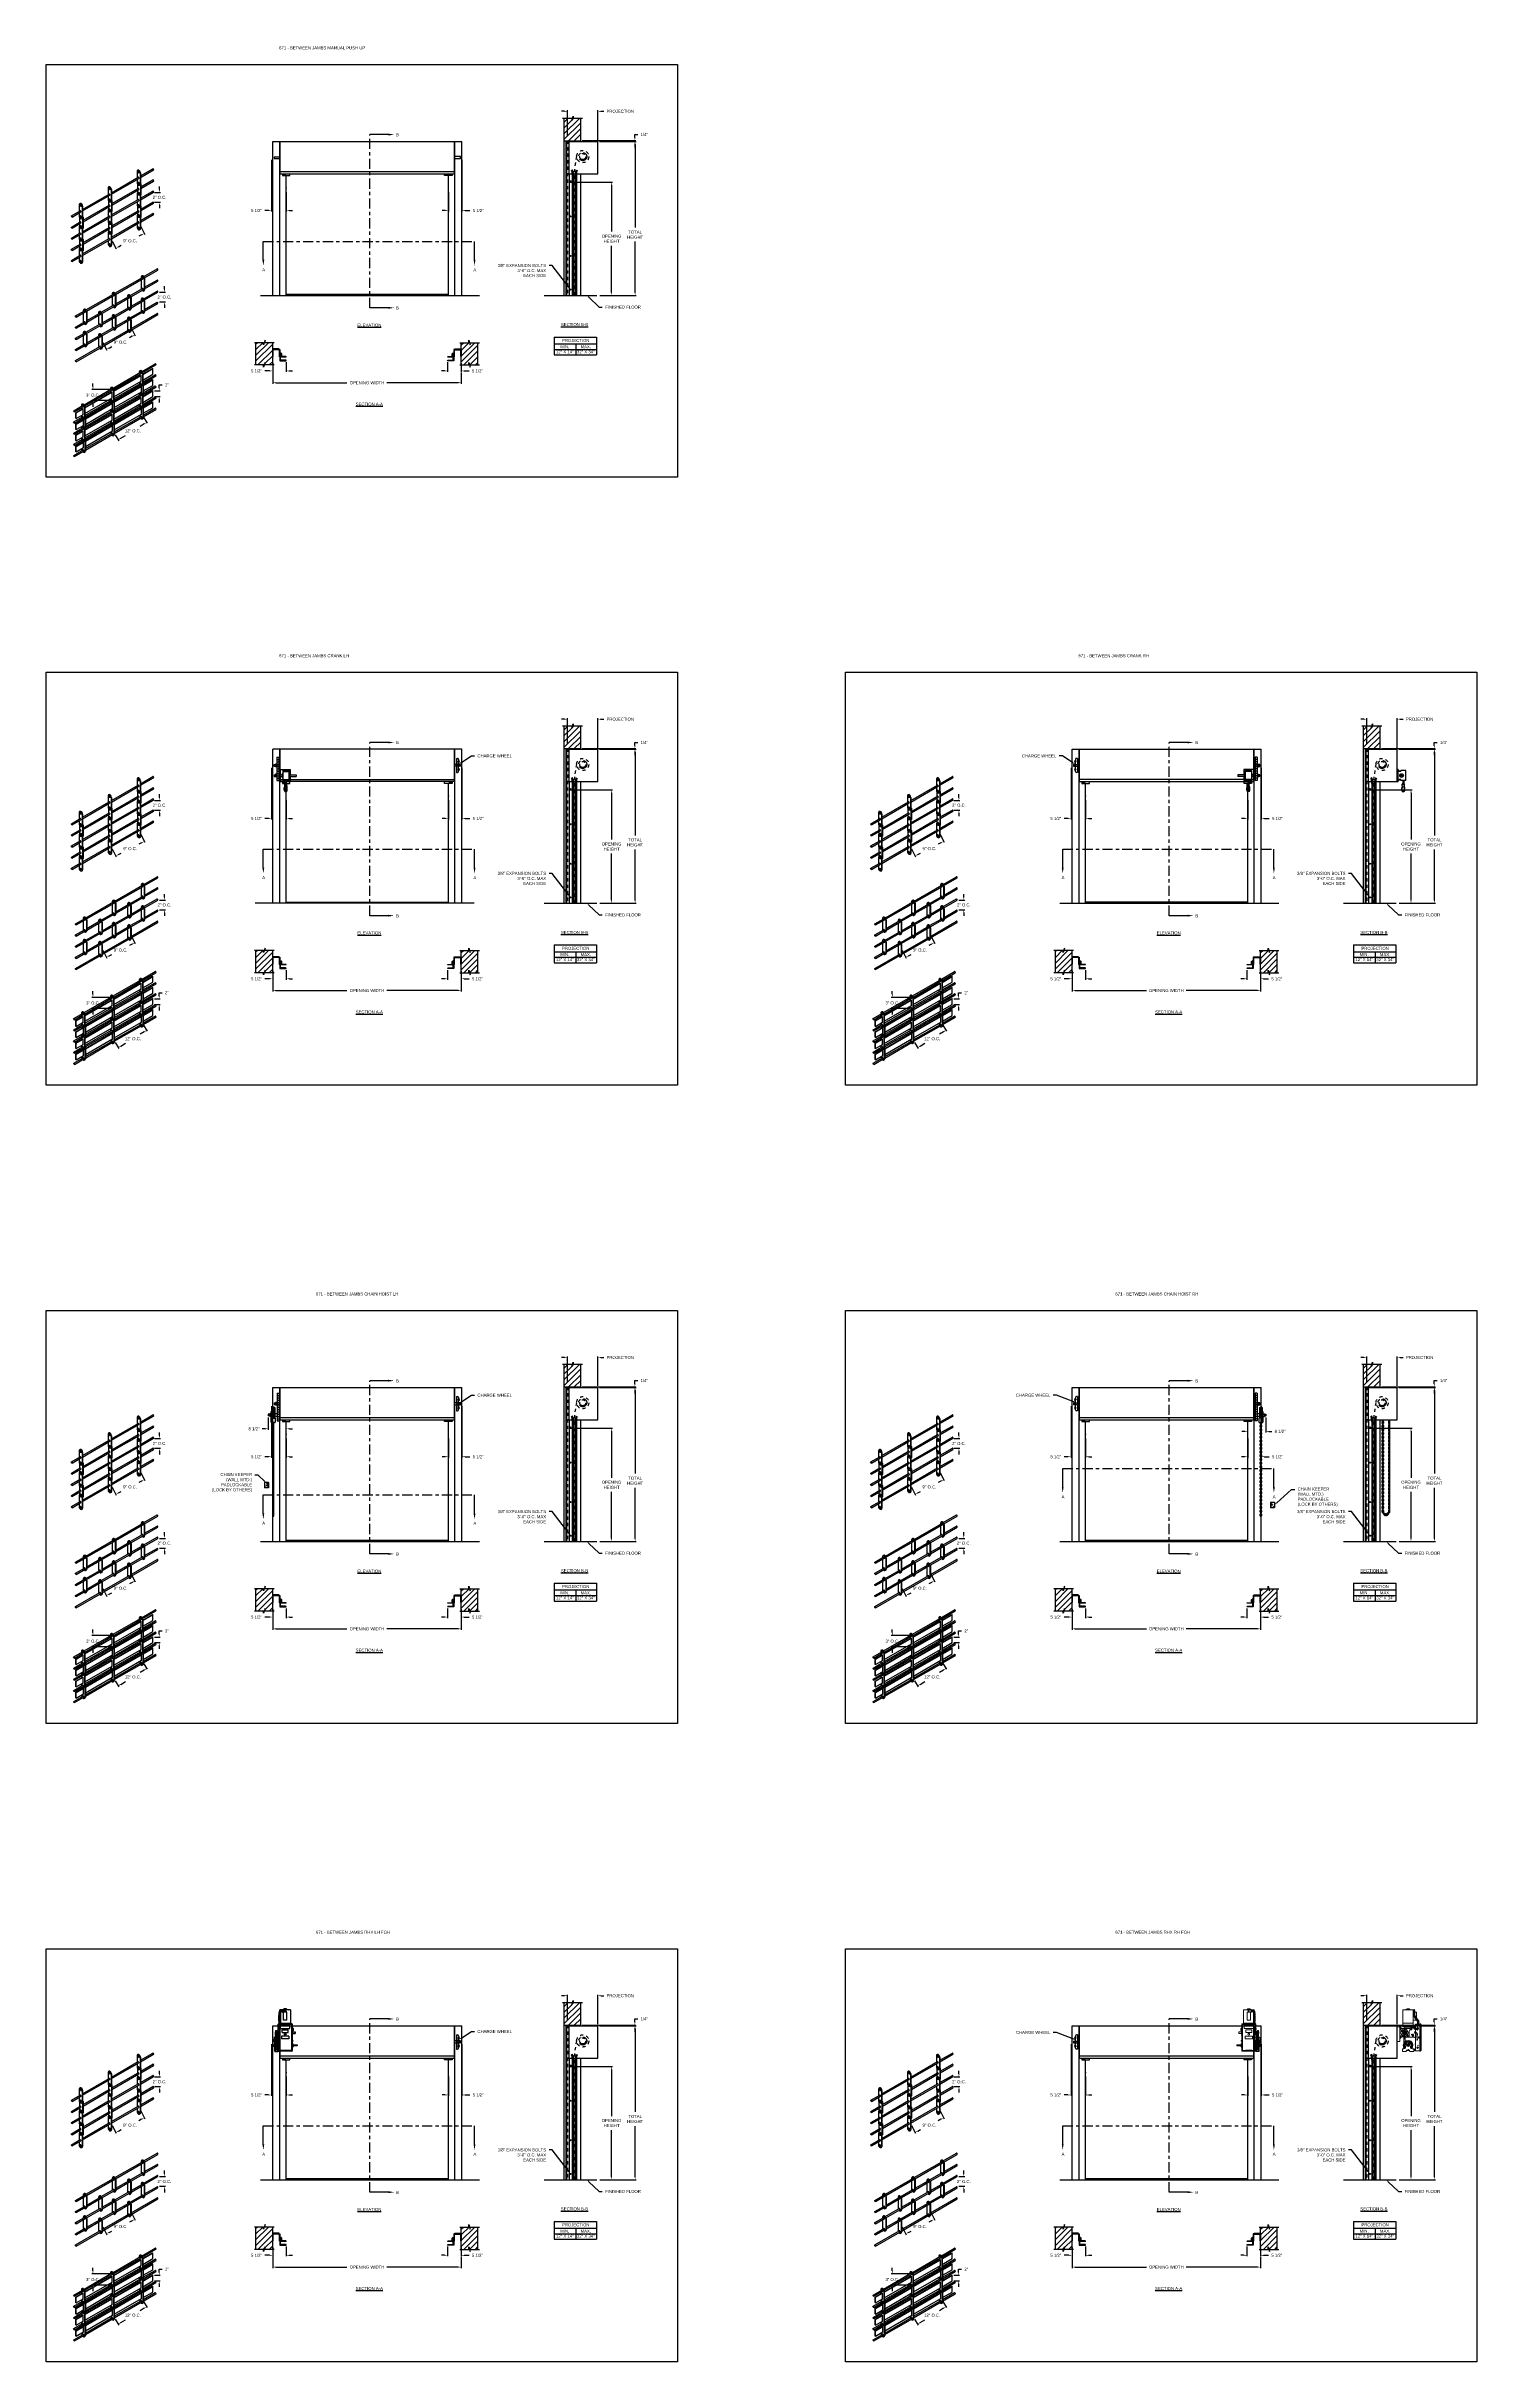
# Model space of a CAD drawing. Header units: inches. Extents: x 169.6 to 213.8, y 195 to 266.5.
import ezdxf
from ezdxf import colors
from ezdxf.entities.mleader import LeaderData, LeaderLine
from ezdxf.math import Vec2, Vec3

# ---------------------------------------------------------------- set-up
doc = ezdxf.new("R2010")
doc.units = ezdxf.units.IN
doc.header["$LTSCALE"] = 0.25
doc.header["$MEASUREMENT"] = 0
for name, pattern in [('CENTER', [2, 1.25, -0.25, 0.25, -0.25]), ('HIDDEN', [0.375, 0.25, -0.125]), ('HIDDEN2', [0.1875, 0.125, -0.0625])]:
    doc.linetypes.add(name, pattern=pattern)
for name, color, linetype in [('ANNOTATIONS', 1, 'Continuous'), ('CHAIN HOIST LH', 7, 'Continuous'), ('CHAIN HOIST RH', 7, 'Continuous'), ('CRANK LH', 7, 'Continuous'), ('CRANK RH', 7, 'Continuous'), ('DETAILS', 4, 'Continuous'), ('PUSH UP', 7, 'Continuous'), ('RHX LH F.O.H.', 7, 'Continuous'), ('RHX RH F.O.H.', 7, 'Continuous'), ('SECTION CUTS', 6, 'CENTER')]:
    doc.layers.add(name, color=color, linetype=linetype)
doc.styles.add('ARIAL', font='arial.ttf', dxfattribs={"height": 0.09375})
doc.styles.get("Standard").update_dxf_attribs({"font": 'romans.shx'})
doc.dimstyles.new('STANDARD$0', dxfattribs={"dimtxt": 0.09375, "dimasz": 0.09375, "dimexe": 0.03125, "dimexo": 0.046875, "dimgap": 0.09, "dimtad": 0, "dimtih": 1, "dimtoh": 1, "dimdec": 4, "dimzin": 0, "dimdsep": 46, "dimtxsty": 'ARIAL', "dimcen": 0.09, "dimadec": 0, "dimazin": 0, "dimtfac": 1, "dimtdec": 4, "dimtofl": 0, "dimtmove": 0, "dimatfit": 1, "dimfxl": 1, "dimtolj": 1, "dimtzin": 0, "dimarcsym": 0})
pattern_1 = [(45, (-17.07342, 2.0819), (-0.08838835, 0.08838835), [])]
pattern_2 = [(45, (7.58987, -16.66831), (-0.08838835, 0.08838835), [])]
pattern_3 = [(45, (7.58987, -36.35663), (-0.08838835, 0.08838835), [])]
pattern_4 = [(45, (-17.07342, -36.35663), (-0.08838835, 0.08838835), [])]
pattern_5 = [(45, (-17.07342, -56.04494), (-0.08838835, 0.08838835), [])]
pattern_6 = [(45, (7.58987, -56.04494), (-0.08838835, 0.08838835), [])]
pattern_7 = [(45, (-17.07342, -16.66831), (-0.08838835, 0.08838835), [])]

# ---------------------------------------------------------------- blocks, each defined once
blk = doc.blocks.new('*D36')
at = {"layer": 'ANNOTATIONS', "color": 0, "lineweight": -2, "transparency": 16777216}
for p, q in [((185.748, 262.283), (187.094, 262.283)), ((187.062, 262.19), (187.062, 260.752)), ((187.062, 258.88), (187.062, 260.318)), ((186.701, 258.787), (187.094, 258.787))]:
    blk.add_line(p, q, dxfattribs=at)
at = {"layer": 'ANNOTATIONS', "color": 0, "transparency": 16777216}
for points in [[(187.047, 262.19), (187.078, 262.19), (187.062, 262.283)], [(187.047, 258.88), (187.078, 258.88), (187.062, 258.787)]]:
    blk.add_solid(points, dxfattribs=at)
at = {"layer": 'defpoints', "color": 0, "transparency": 16777216}
for p in [(185.701, 262.283), (187.062, 262.283), (186.654, 258.787)]:
    blk.add_point(p, dxfattribs=at)
at = {"layer": 'ANNOTATIONS', "color": 0, "transparency": 16777216, "insert": (187.062, 260.535), "char_height": 0.09375, "attachment_point": 5, "style": 'ARIAL'}
blk.add_mtext('\\A1;OPENING \\PHEIGHT', dxfattribs=at)
blk = doc.blocks.new('*D37')
at = {"layer": 'ANNOTATIONS', "color": 0, "lineweight": -2, "transparency": 16777216}
for p, q in [((186.686, 263.537), (187.819, 263.537)), ((187.788, 263.443), (187.788, 260.879)), ((187.788, 258.88), (187.788, 260.444)), ((186.701, 258.787), (187.819, 258.787))]:
    blk.add_line(p, q, dxfattribs=at)
at = {"layer": 'ANNOTATIONS', "color": 0, "transparency": 16777216}
for points in [[(187.772, 263.443), (187.803, 263.443), (187.788, 263.537)], [(187.772, 258.88), (187.803, 258.88), (187.788, 258.787)]]:
    blk.add_solid(points, dxfattribs=at)
at = {"layer": 'defpoints', "color": 0, "transparency": 16777216}
for p in [(186.639, 263.537), (186.654, 258.787), (187.788, 258.787)]:
    blk.add_point(p, dxfattribs=at)
at = {"layer": 'ANNOTATIONS', "color": 0, "transparency": 16777216, "insert": (187.788, 260.662), "char_height": 0.0938, "attachment_point": 5, "style": 'ARIAL'}
blk.add_mtext('\\A1;TOTAL\\PHEIGHT', dxfattribs=at)
blk = doc.blocks.new('*D38')
at = {"layer": 'ANNOTATIONS', "color": 0, "lineweight": -2, "transparency": 16777216}
for p, q in [((185.607, 264.464), (185.514, 264.464)), ((185.701, 263.699), (185.701, 264.495)), ((186.639, 263.584), (186.639, 264.495)), ((186.732, 264.464), (186.826, 264.464))]:
    blk.add_line(p, q, dxfattribs=at)
at = {"layer": 'ANNOTATIONS', "color": 0, "transparency": 16777216}
for points in [[(185.607, 264.479), (185.607, 264.448), (185.701, 264.464)], [(186.732, 264.479), (186.732, 264.448), (186.639, 264.464)]]:
    blk.add_solid(points, dxfattribs=at)
at = {"layer": 'defpoints', "color": 0, "transparency": 16777216}
for p in [(186.639, 264.464), (185.701, 263.652), (186.639, 263.537)]:
    blk.add_point(p, dxfattribs=at)
at = {"layer": 'ANNOTATIONS', "color": 0, "transparency": 16777216, "insert": (187.328, 264.464), "char_height": 0.09375, "attachment_point": 5, "style": 'ARIAL'}
blk.add_mtext('\\A1;PROJECTION', dxfattribs=at)
blk = doc.blocks.new('*D39')
at = {"layer": 'ANNOTATIONS', "color": 0, "lineweight": -2, "transparency": 16777216}
for p, q in [((176.511, 256.456), (176.358, 256.456)), ((176.605, 256.698), (176.605, 256.425)), ((177.025, 256.723), (177.025, 256.425)), ((177.119, 256.456), (177.212, 256.456))]:
    blk.add_line(p, q, dxfattribs=at)
at = {"layer": 'ANNOTATIONS', "color": 0, "transparency": 16777216}
for points in [[(176.511, 256.471), (176.511, 256.44), (176.605, 256.456)], [(177.119, 256.471), (177.119, 256.44), (177.025, 256.456)]]:
    blk.add_solid(points, dxfattribs=at)
at = {"layer": 'defpoints', "color": 0, "transparency": 16777216}
for p in [(176.605, 256.745), (176.605, 256.456), (177.025, 256.77)]:
    blk.add_point(p, dxfattribs=at)
at = {"layer": 'ANNOTATIONS', "color": 0, "transparency": 16777216, "insert": (176.105, 256.456), "char_height": 0.0938, "attachment_point": 5, "style": 'ARIAL'}
blk.add_mtext('\\A1;5 1/2"', dxfattribs=at)
blk = doc.blocks.new('*D40')
at = {"layer": 'ANNOTATIONS', "color": 0, "lineweight": -2, "transparency": 16777216}
for p, q in [((186.154, 263.559), (187.811, 263.559)), ((187.78, 263.653), (187.78, 263.748)), ((187.78, 263.748), (187.874, 263.748)), ((186.686, 263.537), (187.811, 263.537)), ((187.78, 263.443), (187.78, 263.349))]:
    blk.add_line(p, q, dxfattribs=at)
at = {"layer": 'ANNOTATIONS', "color": 0, "transparency": 16777216}
for points in [[(187.764, 263.653), (187.796, 263.653), (187.78, 263.559)], [(187.764, 263.443), (187.796, 263.443), (187.78, 263.537)]]:
    blk.add_solid(points, dxfattribs=at)
at = {"layer": 'defpoints', "color": 0, "transparency": 16777216}
for p in [(186.107, 263.559), (187.78, 263.559), (186.639, 263.537)]:
    blk.add_point(p, dxfattribs=at)
at = {"layer": 'ANNOTATIONS', "color": 0, "transparency": 16777216, "insert": (188.068, 263.748), "char_height": 0.0938, "attachment_point": 5, "style": 'ARIAL'}
blk.add_mtext('\\A1;1/4"', dxfattribs=at)
blk = doc.blocks.new('*D41')
at = {"layer": 'ANNOTATIONS', "color": 0, "lineweight": -2, "transparency": 16777216}
for p, q in [((181.909, 256.456), (181.815, 256.456)), ((182.002, 256.723), (182.002, 256.425)), ((182.422, 256.698), (182.422, 256.425)), ((182.516, 256.456), (182.669, 256.456))]:
    blk.add_line(p, q, dxfattribs=at)
at = {"layer": 'ANNOTATIONS', "color": 0, "transparency": 16777216}
for points in [[(181.909, 256.471), (181.909, 256.44), (182.002, 256.456)], [(182.516, 256.471), (182.516, 256.44), (182.422, 256.456)]]:
    blk.add_solid(points, dxfattribs=at)
at = {"layer": 'defpoints', "color": 0, "transparency": 16777216}
for p in [(182.002, 256.77), (182.422, 256.745), (182.422, 256.456)]:
    blk.add_point(p, dxfattribs=at)
at = {"layer": 'ANNOTATIONS', "color": 0, "transparency": 16777216, "insert": (182.922, 256.456), "char_height": 0.0938, "attachment_point": 5, "style": 'ARIAL'}
blk.add_mtext('\\A1;5 1/2"', dxfattribs=at)
blk = doc.blocks.new('*D42')
at = {"layer": 'ANNOTATIONS', "color": 0, "lineweight": -2, "transparency": 16777216}
for p, q in [((176.572, 262.964), (176.572, 261.37)), ((177.025, 261.968), (177.025, 261.37)), ((176.479, 261.401), (176.359, 261.401)), ((177.119, 261.401), (177.212, 261.401))]:
    blk.add_line(p, q, dxfattribs=at)
at = {"layer": 'ANNOTATIONS', "color": 0, "transparency": 16777216}
for points in [[(176.479, 261.417), (176.479, 261.386), (176.572, 261.401)], [(177.119, 261.417), (177.119, 261.386), (177.025, 261.401)]]:
    blk.add_solid(points, dxfattribs=at)
at = {"layer": 'defpoints', "color": 0, "transparency": 16777216}
for p in [(176.572, 263.011), (177.025, 262.015), (176.572, 261.401)]:
    blk.add_point(p, dxfattribs=at)
at = {"layer": 'ANNOTATIONS', "color": 0, "transparency": 16777216, "insert": (176.106, 261.401), "char_height": 0.0938, "attachment_point": 5, "style": 'ARIAL'}
blk.add_mtext('\\A1;5 1/2"', dxfattribs=at)
blk = doc.blocks.new('*D43')
at = {"layer": 'ANNOTATIONS', "color": 0, "lineweight": -2, "transparency": 16777216}
for p, q in [((182.445, 262.964), (182.445, 261.37)), ((182.025, 261.968), (182.025, 261.37)), ((181.931, 261.401), (181.837, 261.401)), ((182.539, 261.401), (182.691, 261.401))]:
    blk.add_line(p, q, dxfattribs=at)
at = {"layer": 'ANNOTATIONS', "color": 0, "transparency": 16777216}
for points in [[(181.931, 261.417), (181.931, 261.386), (182.025, 261.401)], [(182.539, 261.417), (182.539, 261.386), (182.445, 261.401)]]:
    blk.add_solid(points, dxfattribs=at)
at = {"layer": 'defpoints', "color": 0, "transparency": 16777216}
for p in [(182.445, 263.011), (182.025, 262.015), (182.445, 261.401)]:
    blk.add_point(p, dxfattribs=at)
at = {"layer": 'ANNOTATIONS', "color": 0, "transparency": 16777216, "insert": (182.944, 261.401), "char_height": 0.0938, "attachment_point": 5, "style": 'ARIAL'}
blk.add_mtext('\\A1;5 1/2"', dxfattribs=at)
blk = doc.blocks.new('*D44')
at = {"layer": 'ANNOTATIONS', "color": 0, "lineweight": -2, "transparency": 16777216}
for p, q in [((176.605, 256.554), (176.605, 256.061)), ((182.422, 256.409), (182.422, 256.061)), ((176.699, 256.092), (178.897, 256.092)), ((182.329, 256.092), (180.13, 256.092))]:
    blk.add_line(p, q, dxfattribs=at)
at = {"layer": 'ANNOTATIONS', "color": 0, "transparency": 16777216}
for points in [[(176.699, 256.108), (176.699, 256.077), (176.605, 256.092)], [(182.329, 256.108), (182.329, 256.077), (182.422, 256.092)]]:
    blk.add_solid(points, dxfattribs=at)
at = {"layer": 'defpoints', "color": 0, "transparency": 16777216}
for p in [(176.605, 256.601), (182.422, 256.456), (182.422, 256.092)]:
    blk.add_point(p, dxfattribs=at)
at = {"layer": 'ANNOTATIONS', "color": 0, "transparency": 16777216, "insert": (179.514, 256.092), "char_height": 0.09375, "attachment_point": 5, "style": 'ARIAL'}
blk.add_mtext('\\A1;OPENING WIDTH', dxfattribs=at)
blk = doc.blocks.new('*D33')
at = {"layer": 'ANNOTATIONS', "color": 0, "lineweight": -2, "transparency": 16777216}
for p, q in [((210.411, 243.533), (211.757, 243.533)), ((211.726, 243.439), (211.726, 242.002)), ((211.726, 240.13), (211.726, 241.567)), ((211.364, 240.036), (211.757, 240.036))]:
    blk.add_line(p, q, dxfattribs=at)
at = {"layer": 'ANNOTATIONS', "color": 0, "transparency": 16777216}
for points in [[(211.71, 243.439), (211.741, 243.439), (211.726, 243.533)], [(211.71, 240.13), (211.741, 240.13), (211.726, 240.036)]]:
    blk.add_solid(points, dxfattribs=at)
at = {"layer": 'defpoints', "color": 0, "transparency": 16777216}
for p in [(210.364, 243.533), (211.726, 243.533), (211.318, 240.036)]:
    blk.add_point(p, dxfattribs=at)
at = {"layer": 'ANNOTATIONS', "color": 0, "transparency": 16777216, "insert": (211.726, 241.785), "char_height": 0.09375, "attachment_point": 5, "style": 'ARIAL'}
blk.add_mtext('\\A1;OPENING \\PHEIGHT', dxfattribs=at)
blk = doc.blocks.new('*D34')
at = {"layer": 'ANNOTATIONS', "color": 0, "lineweight": -2, "transparency": 16777216}
for p, q in [((211.349, 244.786), (212.482, 244.786)), ((212.451, 244.693), (212.451, 242.129)), ((212.451, 240.13), (212.451, 241.694)), ((211.364, 240.036), (212.482, 240.036))]:
    blk.add_line(p, q, dxfattribs=at)
at = {"layer": 'ANNOTATIONS', "color": 0, "transparency": 16777216}
for points in [[(212.435, 244.693), (212.467, 244.693), (212.451, 244.786)], [(212.435, 240.13), (212.467, 240.13), (212.451, 240.036)]]:
    blk.add_solid(points, dxfattribs=at)
at = {"layer": 'defpoints', "color": 0, "transparency": 16777216}
for p in [(211.302, 244.786), (211.318, 240.036), (212.451, 240.036)]:
    blk.add_point(p, dxfattribs=at)
at = {"layer": 'ANNOTATIONS', "color": 0, "transparency": 16777216, "insert": (212.451, 241.911), "char_height": 0.0938, "attachment_point": 5, "style": 'ARIAL'}
blk.add_mtext('\\A1;TOTAL\\PHEIGHT', dxfattribs=at)
blk = doc.blocks.new('*D35')
at = {"layer": 'ANNOTATIONS', "color": 0, "lineweight": -2, "transparency": 16777216}
for p, q in [((210.271, 245.714), (210.177, 245.714)), ((210.364, 244.948), (210.364, 245.745)), ((211.302, 244.833), (211.302, 245.745)), ((211.396, 245.714), (211.489, 245.714))]:
    blk.add_line(p, q, dxfattribs=at)
at = {"layer": 'ANNOTATIONS', "color": 0, "transparency": 16777216}
for points in [[(210.271, 245.729), (210.271, 245.698), (210.364, 245.714)], [(211.396, 245.729), (211.396, 245.698), (211.302, 245.714)]]:
    blk.add_solid(points, dxfattribs=at)
at = {"layer": 'defpoints', "color": 0, "transparency": 16777216}
for p in [(211.302, 245.714), (210.364, 244.901), (211.302, 244.786)]:
    blk.add_point(p, dxfattribs=at)
at = {"layer": 'ANNOTATIONS', "color": 0, "transparency": 16777216, "insert": (211.991, 245.714), "char_height": 0.09375, "attachment_point": 5, "style": 'ARIAL'}
blk.add_mtext('\\A1;PROJECTION', dxfattribs=at)
blk = doc.blocks.new('*D27')
at = {"layer": 'ANNOTATIONS', "color": 0, "lineweight": -2, "transparency": 16777216}
for p, q in [((201.268, 237.948), (201.268, 237.674)), ((201.688, 237.973), (201.688, 237.674)), ((201.174, 237.706), (201.021, 237.706)), ((201.782, 237.706), (201.876, 237.706))]:
    blk.add_line(p, q, dxfattribs=at)
at = {"layer": 'ANNOTATIONS', "color": 0, "transparency": 16777216}
for points in [[(201.174, 237.721), (201.174, 237.69), (201.268, 237.706)], [(201.782, 237.721), (201.782, 237.69), (201.688, 237.706)]]:
    blk.add_solid(points, dxfattribs=at)
at = {"layer": 'defpoints', "color": 0, "transparency": 16777216}
for p in [(201.268, 237.995), (201.688, 238.02), (201.268, 237.706)]:
    blk.add_point(p, dxfattribs=at)
at = {"layer": 'ANNOTATIONS', "color": 0, "transparency": 16777216, "insert": (200.768, 237.706), "char_height": 0.0938, "attachment_point": 5, "style": 'ARIAL'}
blk.add_mtext('\\A1;5 1/2"', dxfattribs=at)
blk = doc.blocks.new('*D28')
at = {"layer": 'ANNOTATIONS', "color": 0, "lineweight": -2, "transparency": 16777216}
for p, q in [((212.443, 244.902), (212.443, 244.998)), ((212.443, 244.998), (212.537, 244.998)), ((210.818, 244.809), (212.474, 244.809)), ((211.349, 244.786), (212.474, 244.786)), ((212.443, 244.693), (212.443, 244.599))]:
    blk.add_line(p, q, dxfattribs=at)
at = {"layer": 'ANNOTATIONS', "color": 0, "transparency": 16777216}
for points in [[(212.428, 244.902), (212.459, 244.902), (212.443, 244.809)], [(212.428, 244.693), (212.459, 244.693), (212.443, 244.786)]]:
    blk.add_solid(points, dxfattribs=at)
at = {"layer": 'defpoints', "color": 0, "transparency": 16777216}
for p in [(210.771, 244.809), (211.302, 244.786), (212.443, 244.809)]:
    blk.add_point(p, dxfattribs=at)
at = {"layer": 'ANNOTATIONS', "color": 0, "transparency": 16777216, "insert": (212.731, 244.998), "char_height": 0.0938, "attachment_point": 5, "style": 'ARIAL'}
blk.add_mtext('\\A1;1/4"', dxfattribs=at)
blk = doc.blocks.new('*D29')
at = {"layer": 'ANNOTATIONS', "color": 0, "lineweight": -2, "transparency": 16777216}
for p, q in [((206.666, 237.973), (206.666, 237.674)), ((207.086, 237.948), (207.086, 237.674)), ((206.572, 237.706), (206.478, 237.706)), ((207.179, 237.706), (207.333, 237.706))]:
    blk.add_line(p, q, dxfattribs=at)
at = {"layer": 'ANNOTATIONS', "color": 0, "transparency": 16777216}
for points in [[(206.572, 237.721), (206.572, 237.69), (206.666, 237.706)], [(207.179, 237.721), (207.179, 237.69), (207.086, 237.706)]]:
    blk.add_solid(points, dxfattribs=at)
at = {"layer": 'defpoints', "color": 0, "transparency": 16777216}
for p in [(206.666, 238.02), (207.086, 237.995), (207.086, 237.706)]:
    blk.add_point(p, dxfattribs=at)
at = {"layer": 'ANNOTATIONS', "color": 0, "transparency": 16777216, "insert": (207.586, 237.706), "char_height": 0.0938, "attachment_point": 5, "style": 'ARIAL'}
blk.add_mtext('\\A1;5 1/2"', dxfattribs=at)
blk = doc.blocks.new('*D30')
at = {"layer": 'ANNOTATIONS', "color": 0, "lineweight": -2, "transparency": 16777216}
for p, q in [((201.236, 244.214), (201.236, 242.62)), ((201.688, 243.218), (201.688, 242.62)), ((201.142, 242.651), (201.022, 242.651)), ((201.782, 242.651), (201.876, 242.651))]:
    blk.add_line(p, q, dxfattribs=at)
at = {"layer": 'ANNOTATIONS', "color": 0, "transparency": 16777216}
for points in [[(201.142, 242.667), (201.142, 242.636), (201.236, 242.651)], [(201.782, 242.667), (201.782, 242.636), (201.688, 242.651)]]:
    blk.add_solid(points, dxfattribs=at)
at = {"layer": 'defpoints', "color": 0, "transparency": 16777216}
for p in [(201.236, 244.26), (201.688, 243.265), (201.236, 242.651)]:
    blk.add_point(p, dxfattribs=at)
at = {"layer": 'ANNOTATIONS', "color": 0, "transparency": 16777216, "insert": (200.769, 242.651), "char_height": 0.0938, "attachment_point": 5, "style": 'ARIAL'}
blk.add_mtext('\\A1;5 1/2"', dxfattribs=at)
blk = doc.blocks.new('*D31')
at = {"layer": 'ANNOTATIONS', "color": 0, "lineweight": -2, "transparency": 16777216}
for p, q in [((207.108, 244.214), (207.108, 242.62)), ((206.688, 243.218), (206.688, 242.62)), ((206.594, 242.651), (206.501, 242.651)), ((207.202, 242.651), (207.354, 242.651))]:
    blk.add_line(p, q, dxfattribs=at)
at = {"layer": 'ANNOTATIONS', "color": 0, "transparency": 16777216}
for points in [[(206.594, 242.667), (206.594, 242.636), (206.688, 242.651)], [(207.202, 242.667), (207.202, 242.636), (207.108, 242.651)]]:
    blk.add_solid(points, dxfattribs=at)
at = {"layer": 'defpoints', "color": 0, "transparency": 16777216}
for p in [(207.108, 244.26), (206.688, 243.265), (207.108, 242.651)]:
    blk.add_point(p, dxfattribs=at)
at = {"layer": 'ANNOTATIONS', "color": 0, "transparency": 16777216, "insert": (207.607, 242.651), "char_height": 0.0938, "attachment_point": 5, "style": 'ARIAL'}
blk.add_mtext('\\A1;5 1/2"', dxfattribs=at)
blk = doc.blocks.new('*D32')
at = {"layer": 'ANNOTATIONS', "color": 0, "lineweight": -2, "transparency": 16777216}
for p, q in [((201.268, 237.803), (201.268, 237.311)), ((201.362, 237.342), (203.561, 237.342)), ((206.992, 237.342), (204.793, 237.342)), ((207.086, 237.659), (207.086, 237.311))]:
    blk.add_line(p, q, dxfattribs=at)
at = {"layer": 'ANNOTATIONS', "color": 0, "transparency": 16777216}
for points in [[(201.362, 237.358), (201.362, 237.327), (201.268, 237.342)], [(206.992, 237.358), (206.992, 237.327), (207.086, 237.342)]]:
    blk.add_solid(points, dxfattribs=at)
at = {"layer": 'defpoints', "color": 0, "transparency": 16777216}
for p in [(201.268, 237.85), (207.086, 237.706), (207.086, 237.342)]:
    blk.add_point(p, dxfattribs=at)
at = {"layer": 'ANNOTATIONS', "color": 0, "transparency": 16777216, "insert": (204.177, 237.342), "char_height": 0.09375, "attachment_point": 5, "style": 'ARIAL'}
blk.add_mtext('\\A1;OPENING WIDTH', dxfattribs=at)
blk = doc.blocks.new('*D51')
at = {"layer": 'ANNOTATIONS', "color": 0, "lineweight": -2, "transparency": 16777216}
for p, q in [((210.411, 223.845), (211.757, 223.845)), ((211.726, 223.751), (211.726, 222.314)), ((211.726, 220.442), (211.726, 221.879)), ((211.364, 220.348), (211.757, 220.348))]:
    blk.add_line(p, q, dxfattribs=at)
at = {"layer": 'ANNOTATIONS', "color": 0, "transparency": 16777216}
for points in [[(211.71, 223.751), (211.741, 223.751), (211.726, 223.845)], [(211.71, 220.442), (211.741, 220.442), (211.726, 220.348)]]:
    blk.add_solid(points, dxfattribs=at)
at = {"layer": 'defpoints', "color": 0, "transparency": 16777216}
for p in [(210.364, 223.845), (211.726, 223.845), (211.318, 220.348)]:
    blk.add_point(p, dxfattribs=at)
at = {"layer": 'ANNOTATIONS', "color": 0, "transparency": 16777216, "insert": (211.726, 222.096), "char_height": 0.09375, "attachment_point": 5, "style": 'ARIAL'}
blk.add_mtext('\\A1;OPENING \\PHEIGHT', dxfattribs=at)
blk = doc.blocks.new('*D52')
at = {"layer": 'ANNOTATIONS', "color": 0, "lineweight": -2, "transparency": 16777216}
for p, q in [((211.349, 225.098), (212.482, 225.098)), ((212.451, 225.004), (212.451, 222.441)), ((212.451, 220.442), (212.451, 222.006)), ((211.364, 220.348), (212.482, 220.348))]:
    blk.add_line(p, q, dxfattribs=at)
at = {"layer": 'ANNOTATIONS', "color": 0, "transparency": 16777216}
for points in [[(212.435, 225.004), (212.467, 225.004), (212.451, 225.098)], [(212.435, 220.442), (212.467, 220.442), (212.451, 220.348)]]:
    blk.add_solid(points, dxfattribs=at)
at = {"layer": 'defpoints', "color": 0, "transparency": 16777216}
for p in [(211.302, 225.098), (211.318, 220.348), (212.451, 220.348)]:
    blk.add_point(p, dxfattribs=at)
at = {"layer": 'ANNOTATIONS', "color": 0, "transparency": 16777216, "insert": (212.451, 222.223), "char_height": 0.0938, "attachment_point": 5, "style": 'ARIAL'}
blk.add_mtext('\\A1;TOTAL\\PHEIGHT', dxfattribs=at)
blk = doc.blocks.new('*D53')
at = {"layer": 'ANNOTATIONS', "color": 0, "lineweight": -2, "transparency": 16777216}
for p, q in [((210.271, 226.025), (210.177, 226.025)), ((210.364, 225.26), (210.364, 226.057)), ((211.302, 225.145), (211.302, 226.057)), ((211.396, 226.025), (211.489, 226.025))]:
    blk.add_line(p, q, dxfattribs=at)
at = {"layer": 'ANNOTATIONS', "color": 0, "transparency": 16777216}
for points in [[(210.271, 226.041), (210.271, 226.01), (210.364, 226.025)], [(211.396, 226.041), (211.396, 226.01), (211.302, 226.025)]]:
    blk.add_solid(points, dxfattribs=at)
at = {"layer": 'defpoints', "color": 0, "transparency": 16777216}
for p in [(211.302, 226.025), (210.364, 225.213), (211.302, 225.098)]:
    blk.add_point(p, dxfattribs=at)
at = {"layer": 'ANNOTATIONS', "color": 0, "transparency": 16777216, "insert": (211.991, 226.025), "char_height": 0.09375, "attachment_point": 5, "style": 'ARIAL'}
blk.add_mtext('\\A1;PROJECTION', dxfattribs=at)
blk = doc.blocks.new('*D45')
at = {"layer": 'ANNOTATIONS', "color": 0, "lineweight": -2, "transparency": 16777216}
for p, q in [((201.174, 218.017), (201.021, 218.017)), ((201.268, 218.26), (201.268, 217.986)), ((201.688, 218.285), (201.688, 217.986)), ((201.782, 218.017), (201.876, 218.017))]:
    blk.add_line(p, q, dxfattribs=at)
at = {"layer": 'ANNOTATIONS', "color": 0, "transparency": 16777216}
for points in [[(201.174, 218.033), (201.174, 218.002), (201.268, 218.017)], [(201.782, 218.033), (201.782, 218.002), (201.688, 218.017)]]:
    blk.add_solid(points, dxfattribs=at)
at = {"layer": 'defpoints', "color": 0, "transparency": 16777216}
for p in [(201.268, 218.307), (201.268, 218.017), (201.688, 218.332)]:
    blk.add_point(p, dxfattribs=at)
at = {"layer": 'ANNOTATIONS', "color": 0, "transparency": 16777216, "insert": (200.768, 218.017), "char_height": 0.0938, "attachment_point": 5, "style": 'ARIAL'}
blk.add_mtext('\\A1;5 1/2"', dxfattribs=at)
blk = doc.blocks.new('*D46')
at = {"layer": 'ANNOTATIONS', "color": 0, "lineweight": -2, "transparency": 16777216}
for p, q in [((210.818, 225.12), (212.474, 225.12)), ((211.349, 225.098), (212.474, 225.098)), ((212.443, 225.214), (212.443, 225.31)), ((212.443, 225.31), (212.537, 225.31)), ((212.443, 225.004), (212.443, 224.911))]:
    blk.add_line(p, q, dxfattribs=at)
at = {"layer": 'ANNOTATIONS', "color": 0, "transparency": 16777216}
for points in [[(212.428, 225.214), (212.459, 225.214), (212.443, 225.12)], [(212.428, 225.004), (212.459, 225.004), (212.443, 225.098)]]:
    blk.add_solid(points, dxfattribs=at)
at = {"layer": 'defpoints', "color": 0, "transparency": 16777216}
for p in [(210.771, 225.12), (211.302, 225.098), (212.443, 225.12)]:
    blk.add_point(p, dxfattribs=at)
at = {"layer": 'ANNOTATIONS', "color": 0, "transparency": 16777216, "insert": (212.731, 225.31), "char_height": 0.0938, "attachment_point": 5, "style": 'ARIAL'}
blk.add_mtext('\\A1;1/4"', dxfattribs=at)
blk = doc.blocks.new('*D47')
at = {"layer": 'ANNOTATIONS', "color": 0, "lineweight": -2, "transparency": 16777216}
for p, q in [((206.572, 218.017), (206.478, 218.017)), ((206.666, 218.285), (206.666, 217.986)), ((207.086, 218.26), (207.086, 217.986)), ((207.179, 218.017), (207.333, 218.017))]:
    blk.add_line(p, q, dxfattribs=at)
at = {"layer": 'ANNOTATIONS', "color": 0, "transparency": 16777216}
for points in [[(206.572, 218.033), (206.572, 218.002), (206.666, 218.017)], [(207.179, 218.033), (207.179, 218.002), (207.086, 218.017)]]:
    blk.add_solid(points, dxfattribs=at)
at = {"layer": 'defpoints', "color": 0, "transparency": 16777216}
for p in [(206.666, 218.332), (207.086, 218.307), (207.086, 218.017)]:
    blk.add_point(p, dxfattribs=at)
at = {"layer": 'ANNOTATIONS', "color": 0, "transparency": 16777216, "insert": (207.586, 218.017), "char_height": 0.0938, "attachment_point": 5, "style": 'ARIAL'}
blk.add_mtext('\\A1;5 1/2"', dxfattribs=at)
blk = doc.blocks.new('*D48')
at = {"layer": 'ANNOTATIONS', "color": 0, "lineweight": -2, "transparency": 16777216}
for p, q in [((201.236, 224.525), (201.236, 222.932)), ((201.142, 222.963), (201.022, 222.963)), ((201.688, 223.529), (201.688, 222.932)), ((201.782, 222.963), (201.876, 222.963))]:
    blk.add_line(p, q, dxfattribs=at)
at = {"layer": 'ANNOTATIONS', "color": 0, "transparency": 16777216}
for points in [[(201.142, 222.979), (201.142, 222.947), (201.236, 222.963)], [(201.782, 222.979), (201.782, 222.947), (201.688, 222.963)]]:
    blk.add_solid(points, dxfattribs=at)
at = {"layer": 'defpoints', "color": 0, "transparency": 16777216}
for p in [(201.236, 224.572), (201.688, 223.576), (201.236, 222.963)]:
    blk.add_point(p, dxfattribs=at)
at = {"layer": 'ANNOTATIONS', "color": 0, "transparency": 16777216, "insert": (200.769, 222.963), "char_height": 0.0938, "attachment_point": 5, "style": 'ARIAL'}
blk.add_mtext('\\A1;5 1/2"', dxfattribs=at)
blk = doc.blocks.new('*D49')
at = {"layer": 'ANNOTATIONS', "color": 0, "lineweight": -2, "transparency": 16777216}
for p, q in [((207.108, 224.525), (207.108, 222.932)), ((206.594, 222.963), (206.501, 222.963)), ((206.688, 223.529), (206.688, 222.932)), ((207.202, 222.963), (207.354, 222.963))]:
    blk.add_line(p, q, dxfattribs=at)
at = {"layer": 'ANNOTATIONS', "color": 0, "transparency": 16777216}
for points in [[(206.594, 222.979), (206.594, 222.947), (206.688, 222.963)], [(207.202, 222.979), (207.202, 222.947), (207.108, 222.963)]]:
    blk.add_solid(points, dxfattribs=at)
at = {"layer": 'defpoints', "color": 0, "transparency": 16777216}
for p in [(207.108, 224.572), (206.688, 223.576), (207.108, 222.963)]:
    blk.add_point(p, dxfattribs=at)
at = {"layer": 'ANNOTATIONS', "color": 0, "transparency": 16777216, "insert": (207.607, 222.963), "char_height": 0.0938, "attachment_point": 5, "style": 'ARIAL'}
blk.add_mtext('\\A1;5 1/2"', dxfattribs=at)
blk = doc.blocks.new('*D50')
at = {"layer": 'ANNOTATIONS', "color": 0, "lineweight": -2, "transparency": 16777216}
for p, q in [((201.268, 218.115), (201.268, 217.623)), ((207.086, 217.97), (207.086, 217.623)), ((201.362, 217.654), (203.561, 217.654)), ((206.992, 217.654), (204.793, 217.654))]:
    blk.add_line(p, q, dxfattribs=at)
at = {"layer": 'ANNOTATIONS', "color": 0, "transparency": 16777216}
for points in [[(201.362, 217.67), (201.362, 217.638), (201.268, 217.654)], [(206.992, 217.67), (206.992, 217.638), (207.086, 217.654)]]:
    blk.add_solid(points, dxfattribs=at)
at = {"layer": 'defpoints', "color": 0, "transparency": 16777216}
for p in [(201.268, 218.162), (207.086, 218.017), (207.086, 217.654)]:
    blk.add_point(p, dxfattribs=at)
at = {"layer": 'ANNOTATIONS', "color": 0, "transparency": 16777216, "insert": (204.177, 217.654), "char_height": 0.09375, "attachment_point": 5, "style": 'ARIAL'}
blk.add_mtext('\\A1;OPENING WIDTH', dxfattribs=at)
blk = doc.blocks.new('*D63')
at = {"layer": 'ANNOTATIONS', "color": 0, "lineweight": -2, "transparency": 16777216}
for p, q in [((185.748, 223.845), (187.094, 223.845)), ((187.062, 223.751), (187.062, 222.314)), ((187.062, 220.442), (187.062, 221.879)), ((186.701, 220.348), (187.094, 220.348))]:
    blk.add_line(p, q, dxfattribs=at)
at = {"layer": 'ANNOTATIONS', "color": 0, "transparency": 16777216}
for points in [[(187.047, 223.751), (187.078, 223.751), (187.062, 223.845)], [(187.047, 220.442), (187.078, 220.442), (187.062, 220.348)]]:
    blk.add_solid(points, dxfattribs=at)
at = {"layer": 'defpoints', "color": 0, "transparency": 16777216}
for p in [(185.701, 223.845), (187.062, 223.845), (186.654, 220.348)]:
    blk.add_point(p, dxfattribs=at)
at = {"layer": 'ANNOTATIONS', "color": 0, "transparency": 16777216, "insert": (187.062, 222.096), "char_height": 0.09375, "attachment_point": 5, "style": 'ARIAL'}
blk.add_mtext('\\A1;OPENING \\PHEIGHT', dxfattribs=at)
blk = doc.blocks.new('*D64')
at = {"layer": 'ANNOTATIONS', "color": 0, "lineweight": -2, "transparency": 16777216}
for p, q in [((186.686, 225.098), (187.819, 225.098)), ((187.788, 225.004), (187.788, 222.441)), ((187.788, 220.442), (187.788, 222.006)), ((186.701, 220.348), (187.819, 220.348))]:
    blk.add_line(p, q, dxfattribs=at)
at = {"layer": 'ANNOTATIONS', "color": 0, "transparency": 16777216}
for points in [[(187.772, 225.004), (187.803, 225.004), (187.788, 225.098)], [(187.772, 220.442), (187.803, 220.442), (187.788, 220.348)]]:
    blk.add_solid(points, dxfattribs=at)
at = {"layer": 'defpoints', "color": 0, "transparency": 16777216}
for p in [(186.639, 225.098), (186.654, 220.348), (187.788, 220.348)]:
    blk.add_point(p, dxfattribs=at)
at = {"layer": 'ANNOTATIONS', "color": 0, "transparency": 16777216, "insert": (187.788, 222.223), "char_height": 0.0938, "attachment_point": 5, "style": 'ARIAL'}
blk.add_mtext('\\A1;TOTAL\\PHEIGHT', dxfattribs=at)
blk = doc.blocks.new('*D65')
at = {"layer": 'ANNOTATIONS', "color": 0, "lineweight": -2, "transparency": 16777216}
for p, q in [((185.607, 226.025), (185.514, 226.025)), ((185.701, 225.26), (185.701, 226.057)), ((186.639, 225.145), (186.639, 226.057)), ((186.732, 226.025), (186.826, 226.025))]:
    blk.add_line(p, q, dxfattribs=at)
at = {"layer": 'ANNOTATIONS', "color": 0, "transparency": 16777216}
for points in [[(185.607, 226.041), (185.607, 226.01), (185.701, 226.025)], [(186.732, 226.041), (186.732, 226.01), (186.639, 226.025)]]:
    blk.add_solid(points, dxfattribs=at)
at = {"layer": 'defpoints', "color": 0, "transparency": 16777216}
for p in [(186.639, 226.025), (185.701, 225.213), (186.639, 225.098)]:
    blk.add_point(p, dxfattribs=at)
at = {"layer": 'ANNOTATIONS', "color": 0, "transparency": 16777216, "insert": (187.328, 226.025), "char_height": 0.09375, "attachment_point": 5, "style": 'ARIAL'}
blk.add_mtext('\\A1;PROJECTION', dxfattribs=at)
blk = doc.blocks.new('*D66')
at = {"layer": 'ANNOTATIONS', "color": 0, "lineweight": -2, "transparency": 16777216}
for p, q in [((176.511, 218.017), (176.358, 218.017)), ((176.605, 218.26), (176.605, 217.986)), ((177.025, 218.285), (177.025, 217.986)), ((177.119, 218.017), (177.212, 218.017))]:
    blk.add_line(p, q, dxfattribs=at)
at = {"layer": 'ANNOTATIONS', "color": 0, "transparency": 16777216}
for points in [[(176.511, 218.033), (176.511, 218.002), (176.605, 218.017)], [(177.119, 218.033), (177.119, 218.002), (177.025, 218.017)]]:
    blk.add_solid(points, dxfattribs=at)
at = {"layer": 'defpoints', "color": 0, "transparency": 16777216}
for p in [(176.605, 218.307), (176.605, 218.017), (177.025, 218.332)]:
    blk.add_point(p, dxfattribs=at)
at = {"layer": 'ANNOTATIONS', "color": 0, "transparency": 16777216, "insert": (176.105, 218.017), "char_height": 0.0938, "attachment_point": 5, "style": 'ARIAL'}
blk.add_mtext('\\A1;5 1/2"', dxfattribs=at)
blk = doc.blocks.new('*D67')
at = {"layer": 'ANNOTATIONS', "color": 0, "lineweight": -2, "transparency": 16777216}
for p, q in [((186.154, 225.12), (187.811, 225.12)), ((186.686, 225.098), (187.811, 225.098)), ((187.78, 225.214), (187.78, 225.31)), ((187.78, 225.31), (187.874, 225.31)), ((187.78, 225.004), (187.78, 224.911))]:
    blk.add_line(p, q, dxfattribs=at)
at = {"layer": 'ANNOTATIONS', "color": 0, "transparency": 16777216}
for points in [[(187.764, 225.214), (187.796, 225.214), (187.78, 225.12)], [(187.764, 225.004), (187.796, 225.004), (187.78, 225.098)]]:
    blk.add_solid(points, dxfattribs=at)
at = {"layer": 'defpoints', "color": 0, "transparency": 16777216}
for p in [(186.107, 225.12), (186.639, 225.098), (187.78, 225.12)]:
    blk.add_point(p, dxfattribs=at)
at = {"layer": 'ANNOTATIONS', "color": 0, "transparency": 16777216, "insert": (188.068, 225.31), "char_height": 0.0938, "attachment_point": 5, "style": 'ARIAL'}
blk.add_mtext('\\A1;1/4"', dxfattribs=at)
blk = doc.blocks.new('*D68')
at = {"layer": 'ANNOTATIONS', "color": 0, "lineweight": -2, "transparency": 16777216}
for p, q in [((181.909, 218.017), (181.815, 218.017)), ((182.002, 218.285), (182.002, 217.986)), ((182.422, 218.26), (182.422, 217.986)), ((182.516, 218.017), (182.669, 218.017))]:
    blk.add_line(p, q, dxfattribs=at)
at = {"layer": 'ANNOTATIONS', "color": 0, "transparency": 16777216}
for points in [[(181.909, 218.033), (181.909, 218.002), (182.002, 218.017)], [(182.516, 218.033), (182.516, 218.002), (182.422, 218.017)]]:
    blk.add_solid(points, dxfattribs=at)
at = {"layer": 'defpoints', "color": 0, "transparency": 16777216}
for p in [(182.002, 218.332), (182.422, 218.307), (182.422, 218.017)]:
    blk.add_point(p, dxfattribs=at)
at = {"layer": 'ANNOTATIONS', "color": 0, "transparency": 16777216, "insert": (182.922, 218.017), "char_height": 0.0938, "attachment_point": 5, "style": 'ARIAL'}
blk.add_mtext('\\A1;5 1/2"', dxfattribs=at)
blk = doc.blocks.new('*D69')
at = {"layer": 'ANNOTATIONS', "color": 0, "lineweight": -2, "transparency": 16777216}
for p, q in [((176.572, 224.525), (176.572, 222.932)), ((176.479, 222.963), (176.359, 222.963)), ((177.025, 223.529), (177.025, 222.932)), ((177.119, 222.963), (177.212, 222.963))]:
    blk.add_line(p, q, dxfattribs=at)
at = {"layer": 'ANNOTATIONS', "color": 0, "transparency": 16777216}
for points in [[(176.479, 222.979), (176.479, 222.947), (176.572, 222.963)], [(177.119, 222.979), (177.119, 222.947), (177.025, 222.963)]]:
    blk.add_solid(points, dxfattribs=at)
at = {"layer": 'defpoints', "color": 0, "transparency": 16777216}
for p in [(176.572, 224.572), (177.025, 223.576), (176.572, 222.963)]:
    blk.add_point(p, dxfattribs=at)
at = {"layer": 'ANNOTATIONS', "color": 0, "transparency": 16777216, "insert": (176.106, 222.963), "char_height": 0.0938, "attachment_point": 5, "style": 'ARIAL'}
blk.add_mtext('\\A1;5 1/2"', dxfattribs=at)
blk = doc.blocks.new('*D70')
at = {"layer": 'ANNOTATIONS', "color": 0, "lineweight": -2, "transparency": 16777216}
for p, q in [((182.445, 224.525), (182.445, 222.932)), ((181.931, 222.963), (181.837, 222.963)), ((182.025, 223.529), (182.025, 222.932)), ((182.539, 222.963), (182.691, 222.963))]:
    blk.add_line(p, q, dxfattribs=at)
at = {"layer": 'ANNOTATIONS', "color": 0, "transparency": 16777216}
for points in [[(181.931, 222.979), (181.931, 222.947), (182.025, 222.963)], [(182.539, 222.979), (182.539, 222.947), (182.445, 222.963)]]:
    blk.add_solid(points, dxfattribs=at)
at = {"layer": 'defpoints', "color": 0, "transparency": 16777216}
for p in [(182.445, 224.572), (182.025, 223.576), (182.445, 222.963)]:
    blk.add_point(p, dxfattribs=at)
at = {"layer": 'ANNOTATIONS', "color": 0, "transparency": 16777216, "insert": (182.944, 222.963), "char_height": 0.0938, "attachment_point": 5, "style": 'ARIAL'}
blk.add_mtext('\\A1;5 1/2"', dxfattribs=at)
blk = doc.blocks.new('*D71')
at = {"layer": 'ANNOTATIONS', "color": 0, "lineweight": -2, "transparency": 16777216}
for p, q in [((176.605, 218.115), (176.605, 217.623)), ((182.422, 217.97), (182.422, 217.623)), ((176.699, 217.654), (178.897, 217.654)), ((182.329, 217.654), (180.13, 217.654))]:
    blk.add_line(p, q, dxfattribs=at)
at = {"layer": 'ANNOTATIONS', "color": 0, "transparency": 16777216}
for points in [[(176.699, 217.67), (176.699, 217.638), (176.605, 217.654)], [(182.329, 217.67), (182.329, 217.638), (182.422, 217.654)]]:
    blk.add_solid(points, dxfattribs=at)
at = {"layer": 'defpoints', "color": 0, "transparency": 16777216}
for p in [(176.605, 218.162), (182.422, 218.017), (182.422, 217.654)]:
    blk.add_point(p, dxfattribs=at)
at = {"layer": 'ANNOTATIONS', "color": 0, "transparency": 16777216, "insert": (179.514, 217.654), "char_height": 0.09375, "attachment_point": 5, "style": 'ARIAL'}
blk.add_mtext('\\A1;OPENING WIDTH', dxfattribs=at)
blk = doc.blocks.new('*D59')
at = {"layer": 'ANNOTATIONS', "color": 0, "lineweight": -2, "transparency": 16777216}
for p, q in [((185.748, 204.156), (187.094, 204.156)), ((187.062, 204.063), (187.062, 202.626)), ((187.062, 200.754), (187.062, 202.191)), ((186.701, 200.66), (187.094, 200.66))]:
    blk.add_line(p, q, dxfattribs=at)
at = {"layer": 'ANNOTATIONS', "color": 0, "transparency": 16777216}
for points in [[(187.047, 204.063), (187.078, 204.063), (187.062, 204.156)], [(187.047, 200.754), (187.078, 200.754), (187.062, 200.66)]]:
    blk.add_solid(points, dxfattribs=at)
at = {"layer": 'defpoints', "color": 0, "transparency": 16777216}
for p in [(185.701, 204.156), (187.062, 204.156), (186.654, 200.66)]:
    blk.add_point(p, dxfattribs=at)
at = {"layer": 'ANNOTATIONS', "color": 0, "transparency": 16777216, "insert": (187.062, 202.408), "char_height": 0.09375, "attachment_point": 5, "style": 'ARIAL'}
blk.add_mtext('\\A1;OPENING \\PHEIGHT', dxfattribs=at)
blk = doc.blocks.new('*D60')
at = {"layer": 'ANNOTATIONS', "color": 0, "lineweight": -2, "transparency": 16777216}
for p, q in [((186.686, 205.41), (187.819, 205.41)), ((187.788, 205.316), (187.788, 202.752)), ((187.788, 200.754), (187.788, 202.317)), ((186.701, 200.66), (187.819, 200.66))]:
    blk.add_line(p, q, dxfattribs=at)
at = {"layer": 'ANNOTATIONS', "color": 0, "transparency": 16777216}
for points in [[(187.772, 205.316), (187.803, 205.316), (187.788, 205.41)], [(187.772, 200.754), (187.803, 200.754), (187.788, 200.66)]]:
    blk.add_solid(points, dxfattribs=at)
at = {"layer": 'defpoints', "color": 0, "transparency": 16777216}
for p in [(186.639, 205.41), (186.654, 200.66), (187.788, 200.66)]:
    blk.add_point(p, dxfattribs=at)
at = {"layer": 'ANNOTATIONS', "color": 0, "transparency": 16777216, "insert": (187.788, 202.535), "char_height": 0.0938, "attachment_point": 5, "style": 'ARIAL'}
blk.add_mtext('\\A1;TOTAL\\PHEIGHT', dxfattribs=at)
blk = doc.blocks.new('*D61')
at = {"layer": 'ANNOTATIONS', "color": 0, "lineweight": -2, "transparency": 16777216}
for p, q in [((185.607, 206.337), (185.514, 206.337)), ((185.701, 205.572), (185.701, 206.368)), ((186.639, 205.457), (186.639, 206.368)), ((186.732, 206.337), (186.826, 206.337))]:
    blk.add_line(p, q, dxfattribs=at)
at = {"layer": 'ANNOTATIONS', "color": 0, "transparency": 16777216}
for points in [[(185.607, 206.353), (185.607, 206.321), (185.701, 206.337)], [(186.732, 206.353), (186.732, 206.321), (186.639, 206.337)]]:
    blk.add_solid(points, dxfattribs=at)
at = {"layer": 'defpoints', "color": 0, "transparency": 16777216}
for p in [(186.639, 206.337), (185.701, 205.525), (186.639, 205.41)]:
    blk.add_point(p, dxfattribs=at)
at = {"layer": 'ANNOTATIONS', "color": 0, "transparency": 16777216, "insert": (187.328, 206.337), "char_height": 0.09375, "attachment_point": 5, "style": 'ARIAL'}
blk.add_mtext('\\A1;PROJECTION', dxfattribs=at)
blk = doc.blocks.new('*D62')
at = {"layer": 'ANNOTATIONS', "color": 0, "lineweight": -2, "transparency": 16777216}
for p, q in [((176.605, 198.571), (176.605, 198.298)), ((177.025, 198.597), (177.025, 198.298)), ((176.511, 198.329), (176.358, 198.329)), ((177.119, 198.329), (177.212, 198.329))]:
    blk.add_line(p, q, dxfattribs=at)
at = {"layer": 'ANNOTATIONS', "color": 0, "transparency": 16777216}
for points in [[(176.511, 198.345), (176.511, 198.313), (176.605, 198.329)], [(177.119, 198.345), (177.119, 198.313), (177.025, 198.329)]]:
    blk.add_solid(points, dxfattribs=at)
at = {"layer": 'defpoints', "color": 0, "transparency": 16777216}
for p in [(176.605, 198.618), (177.025, 198.643), (176.605, 198.329)]:
    blk.add_point(p, dxfattribs=at)
at = {"layer": 'ANNOTATIONS', "color": 0, "transparency": 16777216, "insert": (176.105, 198.329), "char_height": 0.0938, "attachment_point": 5, "style": 'ARIAL'}
blk.add_mtext('\\A1;5 1/2"', dxfattribs=at)
blk = doc.blocks.new('*D54')
at = {"layer": 'ANNOTATIONS', "color": 0, "lineweight": -2, "transparency": 16777216}
for p, q in [((186.154, 205.432), (187.811, 205.432)), ((186.686, 205.41), (187.811, 205.41)), ((187.78, 205.526), (187.78, 205.621)), ((187.78, 205.621), (187.874, 205.621)), ((187.78, 205.316), (187.78, 205.222))]:
    blk.add_line(p, q, dxfattribs=at)
at = {"layer": 'ANNOTATIONS', "color": 0, "transparency": 16777216}
for points in [[(187.764, 205.526), (187.796, 205.526), (187.78, 205.432)], [(187.764, 205.316), (187.796, 205.316), (187.78, 205.41)]]:
    blk.add_solid(points, dxfattribs=at)
at = {"layer": 'defpoints', "color": 0, "transparency": 16777216}
for p in [(186.107, 205.432), (186.639, 205.41), (187.78, 205.432)]:
    blk.add_point(p, dxfattribs=at)
at = {"layer": 'ANNOTATIONS', "color": 0, "transparency": 16777216, "insert": (188.068, 205.621), "char_height": 0.0938, "attachment_point": 5, "style": 'ARIAL'}
blk.add_mtext('\\A1;1/4"', dxfattribs=at)
blk = doc.blocks.new('*D55')
at = {"layer": 'ANNOTATIONS', "color": 0, "lineweight": -2, "transparency": 16777216}
for p, q in [((182.002, 198.597), (182.002, 198.298)), ((182.422, 198.571), (182.422, 198.298)), ((181.909, 198.329), (181.815, 198.329)), ((182.516, 198.329), (182.669, 198.329))]:
    blk.add_line(p, q, dxfattribs=at)
at = {"layer": 'ANNOTATIONS', "color": 0, "transparency": 16777216}
for points in [[(181.909, 198.345), (181.909, 198.313), (182.002, 198.329)], [(182.516, 198.345), (182.516, 198.313), (182.422, 198.329)]]:
    blk.add_solid(points, dxfattribs=at)
at = {"layer": 'defpoints', "color": 0, "transparency": 16777216}
for p in [(182.002, 198.643), (182.422, 198.618), (182.422, 198.329)]:
    blk.add_point(p, dxfattribs=at)
at = {"layer": 'ANNOTATIONS', "color": 0, "transparency": 16777216, "insert": (182.922, 198.329), "char_height": 0.0938, "attachment_point": 5, "style": 'ARIAL'}
blk.add_mtext('\\A1;5 1/2"', dxfattribs=at)
blk = doc.blocks.new('*D56')
at = {"layer": 'ANNOTATIONS', "color": 0, "lineweight": -2, "transparency": 16777216}
for p, q in [((176.572, 204.837), (176.572, 203.243)), ((177.025, 203.841), (177.025, 203.243)), ((176.479, 203.275), (176.359, 203.275)), ((177.119, 203.275), (177.212, 203.275))]:
    blk.add_line(p, q, dxfattribs=at)
at = {"layer": 'ANNOTATIONS', "color": 0, "transparency": 16777216}
for points in [[(176.479, 203.29), (176.479, 203.259), (176.572, 203.275)], [(177.119, 203.29), (177.119, 203.259), (177.025, 203.275)]]:
    blk.add_solid(points, dxfattribs=at)
at = {"layer": 'defpoints', "color": 0, "transparency": 16777216}
for p in [(176.572, 204.884), (177.025, 203.888), (176.572, 203.275)]:
    blk.add_point(p, dxfattribs=at)
at = {"layer": 'ANNOTATIONS', "color": 0, "transparency": 16777216, "insert": (176.106, 203.275), "char_height": 0.0938, "attachment_point": 5, "style": 'ARIAL'}
blk.add_mtext('\\A1;5 1/2"', dxfattribs=at)
blk = doc.blocks.new('*D57')
at = {"layer": 'ANNOTATIONS', "color": 0, "lineweight": -2, "transparency": 16777216}
for p, q in [((182.445, 204.837), (182.445, 203.243)), ((182.025, 203.841), (182.025, 203.243)), ((181.931, 203.275), (181.837, 203.275)), ((182.539, 203.275), (182.691, 203.275))]:
    blk.add_line(p, q, dxfattribs=at)
at = {"layer": 'ANNOTATIONS', "color": 0, "transparency": 16777216}
for points in [[(181.931, 203.29), (181.931, 203.259), (182.025, 203.275)], [(182.539, 203.29), (182.539, 203.259), (182.445, 203.275)]]:
    blk.add_solid(points, dxfattribs=at)
at = {"layer": 'defpoints', "color": 0, "transparency": 16777216}
for p in [(182.445, 204.884), (182.025, 203.888), (182.445, 203.275)]:
    blk.add_point(p, dxfattribs=at)
at = {"layer": 'ANNOTATIONS', "color": 0, "transparency": 16777216, "insert": (182.944, 203.275), "char_height": 0.0938, "attachment_point": 5, "style": 'ARIAL'}
blk.add_mtext('\\A1;5 1/2"', dxfattribs=at)
blk = doc.blocks.new('*D58')
at = {"layer": 'ANNOTATIONS', "color": 0, "lineweight": -2, "transparency": 16777216}
for p, q in [((176.605, 198.427), (176.605, 197.934)), ((176.699, 197.966), (178.897, 197.966)), ((182.329, 197.966), (180.13, 197.966)), ((182.422, 198.282), (182.422, 197.934))]:
    blk.add_line(p, q, dxfattribs=at)
at = {"layer": 'ANNOTATIONS', "color": 0, "transparency": 16777216}
for points in [[(176.699, 197.981), (176.699, 197.95), (176.605, 197.966)], [(182.329, 197.981), (182.329, 197.95), (182.422, 197.966)]]:
    blk.add_solid(points, dxfattribs=at)
at = {"layer": 'defpoints', "color": 0, "transparency": 16777216}
for p in [(176.605, 198.474), (182.422, 198.329), (182.422, 197.966)]:
    blk.add_point(p, dxfattribs=at)
at = {"layer": 'ANNOTATIONS', "color": 0, "transparency": 16777216, "insert": (179.514, 197.966), "char_height": 0.09375, "attachment_point": 5, "style": 'ARIAL'}
blk.add_mtext('\\A1;OPENING WIDTH', dxfattribs=at)
blk = doc.blocks.new('*D22')
at = {"layer": 'ANNOTATIONS', "color": 0, "lineweight": -2, "transparency": 16777216}
for p, q in [((210.411, 204.156), (211.757, 204.156)), ((211.726, 204.063), (211.726, 202.626)), ((211.726, 200.754), (211.726, 202.191)), ((211.364, 200.66), (211.757, 200.66))]:
    blk.add_line(p, q, dxfattribs=at)
at = {"layer": 'ANNOTATIONS', "color": 0, "transparency": 16777216}
for points in [[(211.71, 204.063), (211.741, 204.063), (211.726, 204.156)], [(211.71, 200.754), (211.741, 200.754), (211.726, 200.66)]]:
    blk.add_solid(points, dxfattribs=at)
at = {"layer": 'defpoints', "color": 0, "transparency": 16777216}
for p in [(210.364, 204.156), (211.726, 204.156), (211.318, 200.66)]:
    blk.add_point(p, dxfattribs=at)
at = {"layer": 'ANNOTATIONS', "color": 0, "transparency": 16777216, "insert": (211.726, 202.408), "char_height": 0.09375, "attachment_point": 5, "style": 'ARIAL'}
blk.add_mtext('\\A1;OPENING \\PHEIGHT', dxfattribs=at)
blk = doc.blocks.new('*D23')
at = {"layer": 'ANNOTATIONS', "color": 0, "lineweight": -2, "transparency": 16777216}
for p, q in [((211.349, 205.41), (212.482, 205.41)), ((212.451, 205.316), (212.451, 202.752)), ((212.451, 200.754), (212.451, 202.317)), ((211.364, 200.66), (212.482, 200.66))]:
    blk.add_line(p, q, dxfattribs=at)
at = {"layer": 'ANNOTATIONS', "color": 0, "transparency": 16777216}
for points in [[(212.435, 205.316), (212.467, 205.316), (212.451, 205.41)], [(212.435, 200.754), (212.467, 200.754), (212.451, 200.66)]]:
    blk.add_solid(points, dxfattribs=at)
at = {"layer": 'defpoints', "color": 0, "transparency": 16777216}
for p in [(211.302, 205.41), (211.318, 200.66), (212.451, 200.66)]:
    blk.add_point(p, dxfattribs=at)
at = {"layer": 'ANNOTATIONS', "color": 0, "transparency": 16777216, "insert": (212.451, 202.535), "char_height": 0.0938, "attachment_point": 5, "style": 'ARIAL'}
blk.add_mtext('\\A1;TOTAL\\PHEIGHT', dxfattribs=at)
blk = doc.blocks.new('*D24')
at = {"layer": 'ANNOTATIONS', "color": 0, "lineweight": -2, "transparency": 16777216}
for p, q in [((210.271, 206.337), (210.177, 206.337)), ((210.364, 205.572), (210.364, 206.368)), ((211.302, 205.457), (211.302, 206.368)), ((211.396, 206.337), (211.489, 206.337))]:
    blk.add_line(p, q, dxfattribs=at)
at = {"layer": 'ANNOTATIONS', "color": 0, "transparency": 16777216}
for points in [[(210.271, 206.353), (210.271, 206.321), (210.364, 206.337)], [(211.396, 206.353), (211.396, 206.321), (211.302, 206.337)]]:
    blk.add_solid(points, dxfattribs=at)
at = {"layer": 'defpoints', "color": 0, "transparency": 16777216}
for p in [(211.302, 206.337), (210.364, 205.525), (211.302, 205.41)]:
    blk.add_point(p, dxfattribs=at)
at = {"layer": 'ANNOTATIONS', "color": 0, "transparency": 16777216, "insert": (211.991, 206.337), "char_height": 0.09375, "attachment_point": 5, "style": 'ARIAL'}
blk.add_mtext('\\A1;PROJECTION', dxfattribs=at)
blk = doc.blocks.new('*D25')
at = {"layer": 'ANNOTATIONS', "color": 0, "lineweight": -2, "transparency": 16777216}
for p, q in [((201.268, 198.571), (201.268, 198.298)), ((201.688, 198.597), (201.688, 198.298)), ((201.174, 198.329), (201.021, 198.329)), ((201.782, 198.329), (201.876, 198.329))]:
    blk.add_line(p, q, dxfattribs=at)
at = {"layer": 'ANNOTATIONS', "color": 0, "transparency": 16777216}
for points in [[(201.174, 198.345), (201.174, 198.313), (201.268, 198.329)], [(201.782, 198.345), (201.782, 198.313), (201.688, 198.329)]]:
    blk.add_solid(points, dxfattribs=at)
at = {"layer": 'defpoints', "color": 0, "transparency": 16777216}
for p in [(201.268, 198.618), (201.688, 198.643), (201.268, 198.329)]:
    blk.add_point(p, dxfattribs=at)
at = {"layer": 'ANNOTATIONS', "color": 0, "transparency": 16777216, "insert": (200.768, 198.329), "char_height": 0.0938, "attachment_point": 5, "style": 'ARIAL'}
blk.add_mtext('\\A1;5 1/2"', dxfattribs=at)
blk = doc.blocks.new('*D26')
at = {"layer": 'ANNOTATIONS', "color": 0, "lineweight": -2, "transparency": 16777216}
for p, q in [((210.818, 205.432), (212.474, 205.432)), ((211.349, 205.41), (212.474, 205.41)), ((212.443, 205.526), (212.443, 205.621)), ((212.443, 205.621), (212.537, 205.621)), ((212.443, 205.316), (212.443, 205.222))]:
    blk.add_line(p, q, dxfattribs=at)
at = {"layer": 'ANNOTATIONS', "color": 0, "transparency": 16777216}
for points in [[(212.428, 205.526), (212.459, 205.526), (212.443, 205.432)], [(212.428, 205.316), (212.459, 205.316), (212.443, 205.41)]]:
    blk.add_solid(points, dxfattribs=at)
at = {"layer": 'defpoints', "color": 0, "transparency": 16777216}
for p in [(210.771, 205.432), (211.302, 205.41), (212.443, 205.432)]:
    blk.add_point(p, dxfattribs=at)
at = {"layer": 'ANNOTATIONS', "color": 0, "transparency": 16777216, "insert": (212.731, 205.621), "char_height": 0.0938, "attachment_point": 5, "style": 'ARIAL'}
blk.add_mtext('\\A1;1/4"', dxfattribs=at)
blk = doc.blocks.new('*D9')
at = {"layer": 'ANNOTATIONS', "color": 0, "lineweight": -2, "transparency": 16777216}
for p, q in [((206.666, 198.597), (206.666, 198.298)), ((207.086, 198.571), (207.086, 198.298)), ((206.572, 198.329), (206.478, 198.329)), ((207.179, 198.329), (207.333, 198.329))]:
    blk.add_line(p, q, dxfattribs=at)
at = {"layer": 'ANNOTATIONS', "color": 0, "transparency": 16777216}
for points in [[(206.572, 198.345), (206.572, 198.313), (206.666, 198.329)], [(207.179, 198.345), (207.179, 198.313), (207.086, 198.329)]]:
    blk.add_solid(points, dxfattribs=at)
at = {"layer": 'defpoints', "color": 0, "transparency": 16777216}
for p in [(206.666, 198.643), (207.086, 198.618), (207.086, 198.329)]:
    blk.add_point(p, dxfattribs=at)
at = {"layer": 'ANNOTATIONS', "color": 0, "transparency": 16777216, "insert": (207.586, 198.329), "char_height": 0.0938, "attachment_point": 5, "style": 'ARIAL'}
blk.add_mtext('\\A1;5 1/2"', dxfattribs=at)
blk = doc.blocks.new('*D10')
at = {"layer": 'ANNOTATIONS', "color": 0, "lineweight": -2, "transparency": 16777216}
for p, q in [((201.236, 204.837), (201.236, 203.243)), ((201.688, 203.841), (201.688, 203.243)), ((201.142, 203.275), (201.022, 203.275)), ((201.782, 203.275), (201.876, 203.275))]:
    blk.add_line(p, q, dxfattribs=at)
at = {"layer": 'ANNOTATIONS', "color": 0, "transparency": 16777216}
for points in [[(201.142, 203.29), (201.142, 203.259), (201.236, 203.275)], [(201.782, 203.29), (201.782, 203.259), (201.688, 203.275)]]:
    blk.add_solid(points, dxfattribs=at)
at = {"layer": 'defpoints', "color": 0, "transparency": 16777216}
for p in [(201.236, 204.884), (201.688, 203.888), (201.236, 203.275)]:
    blk.add_point(p, dxfattribs=at)
at = {"layer": 'ANNOTATIONS', "color": 0, "transparency": 16777216, "insert": (200.769, 203.275), "char_height": 0.0938, "attachment_point": 5, "style": 'ARIAL'}
blk.add_mtext('\\A1;5 1/2"', dxfattribs=at)
blk = doc.blocks.new('*D11')
at = {"layer": 'ANNOTATIONS', "color": 0, "lineweight": -2, "transparency": 16777216}
for p, q in [((207.108, 204.837), (207.108, 203.243)), ((206.688, 203.841), (206.688, 203.243)), ((206.594, 203.275), (206.501, 203.275)), ((207.202, 203.275), (207.354, 203.275))]:
    blk.add_line(p, q, dxfattribs=at)
at = {"layer": 'ANNOTATIONS', "color": 0, "transparency": 16777216}
for points in [[(206.594, 203.29), (206.594, 203.259), (206.688, 203.275)], [(207.202, 203.29), (207.202, 203.259), (207.108, 203.275)]]:
    blk.add_solid(points, dxfattribs=at)
at = {"layer": 'defpoints', "color": 0, "transparency": 16777216}
for p in [(207.108, 204.884), (206.688, 203.888), (207.108, 203.275)]:
    blk.add_point(p, dxfattribs=at)
at = {"layer": 'ANNOTATIONS', "color": 0, "transparency": 16777216, "insert": (207.607, 203.275), "char_height": 0.0938, "attachment_point": 5, "style": 'ARIAL'}
blk.add_mtext('\\A1;5 1/2"', dxfattribs=at)
blk = doc.blocks.new('*D12')
at = {"layer": 'ANNOTATIONS', "color": 0, "lineweight": -2, "transparency": 16777216}
for p, q in [((201.268, 198.427), (201.268, 197.934)), ((201.362, 197.966), (203.561, 197.966)), ((206.992, 197.966), (204.793, 197.966)), ((207.086, 198.282), (207.086, 197.934))]:
    blk.add_line(p, q, dxfattribs=at)
at = {"layer": 'ANNOTATIONS', "color": 0, "transparency": 16777216}
for points in [[(201.362, 197.981), (201.362, 197.95), (201.268, 197.966)], [(206.992, 197.981), (206.992, 197.95), (207.086, 197.966)]]:
    blk.add_solid(points, dxfattribs=at)
at = {"layer": 'defpoints', "color": 0, "transparency": 16777216}
for p in [(201.268, 198.474), (207.086, 198.329), (207.086, 197.966)]:
    blk.add_point(p, dxfattribs=at)
at = {"layer": 'ANNOTATIONS', "color": 0, "transparency": 16777216, "insert": (204.177, 197.966), "char_height": 0.09375, "attachment_point": 5, "style": 'ARIAL'}
blk.add_mtext('\\A1;OPENING WIDTH', dxfattribs=at)
blk = doc.blocks.new('*D18')
at = {"layer": 'ANNOTATIONS', "color": 0, "lineweight": -2, "transparency": 16777216}
for p, q in [((185.748, 243.533), (187.094, 243.533)), ((187.062, 243.439), (187.062, 242.002)), ((187.062, 240.13), (187.062, 241.567)), ((186.701, 240.036), (187.094, 240.036))]:
    blk.add_line(p, q, dxfattribs=at)
at = {"layer": 'ANNOTATIONS', "color": 0, "transparency": 16777216}
for points in [[(187.047, 243.439), (187.078, 243.439), (187.062, 243.533)], [(187.047, 240.13), (187.078, 240.13), (187.062, 240.036)]]:
    blk.add_solid(points, dxfattribs=at)
at = {"layer": 'defpoints', "color": 0, "transparency": 16777216}
for p in [(185.701, 243.533), (187.062, 243.533), (186.654, 240.036)]:
    blk.add_point(p, dxfattribs=at)
at = {"layer": 'ANNOTATIONS', "color": 0, "transparency": 16777216, "insert": (187.062, 241.785), "char_height": 0.09375, "attachment_point": 5, "style": 'ARIAL'}
blk.add_mtext('\\A1;OPENING \\PHEIGHT', dxfattribs=at)
blk = doc.blocks.new('*D19')
at = {"layer": 'ANNOTATIONS', "color": 0, "lineweight": -2, "transparency": 16777216}
for p, q in [((186.686, 244.786), (187.819, 244.786)), ((187.788, 244.693), (187.788, 242.129)), ((187.788, 240.13), (187.788, 241.694)), ((186.701, 240.036), (187.819, 240.036))]:
    blk.add_line(p, q, dxfattribs=at)
at = {"layer": 'ANNOTATIONS', "color": 0, "transparency": 16777216}
for points in [[(187.772, 244.693), (187.803, 244.693), (187.788, 244.786)], [(187.772, 240.13), (187.803, 240.13), (187.788, 240.036)]]:
    blk.add_solid(points, dxfattribs=at)
at = {"layer": 'defpoints', "color": 0, "transparency": 16777216}
for p in [(186.639, 244.786), (186.654, 240.036), (187.788, 240.036)]:
    blk.add_point(p, dxfattribs=at)
at = {"layer": 'ANNOTATIONS', "color": 0, "transparency": 16777216, "insert": (187.788, 241.911), "char_height": 0.0938, "attachment_point": 5, "style": 'ARIAL'}
blk.add_mtext('\\A1;TOTAL\\PHEIGHT', dxfattribs=at)
blk = doc.blocks.new('*D20')
at = {"layer": 'ANNOTATIONS', "color": 0, "lineweight": -2, "transparency": 16777216}
for p, q in [((185.607, 245.714), (185.514, 245.714)), ((185.701, 244.948), (185.701, 245.745)), ((186.639, 244.833), (186.639, 245.745)), ((186.732, 245.714), (186.826, 245.714))]:
    blk.add_line(p, q, dxfattribs=at)
at = {"layer": 'ANNOTATIONS', "color": 0, "transparency": 16777216}
for points in [[(185.607, 245.729), (185.607, 245.698), (185.701, 245.714)], [(186.732, 245.729), (186.732, 245.698), (186.639, 245.714)]]:
    blk.add_solid(points, dxfattribs=at)
at = {"layer": 'defpoints', "color": 0, "transparency": 16777216}
for p in [(186.639, 245.714), (185.701, 244.901), (186.639, 244.786)]:
    blk.add_point(p, dxfattribs=at)
at = {"layer": 'ANNOTATIONS', "color": 0, "transparency": 16777216, "insert": (187.328, 245.714), "char_height": 0.09375, "attachment_point": 5, "style": 'ARIAL'}
blk.add_mtext('\\A1;PROJECTION', dxfattribs=at)
blk = doc.blocks.new('*D21')
at = {"layer": 'ANNOTATIONS', "color": 0, "lineweight": -2, "transparency": 16777216}
for p, q in [((176.605, 237.948), (176.605, 237.674)), ((177.025, 237.973), (177.025, 237.674)), ((176.511, 237.706), (176.358, 237.706)), ((177.119, 237.706), (177.212, 237.706))]:
    blk.add_line(p, q, dxfattribs=at)
at = {"layer": 'ANNOTATIONS', "color": 0, "transparency": 16777216}
for points in [[(176.511, 237.721), (176.511, 237.69), (176.605, 237.706)], [(177.119, 237.721), (177.119, 237.69), (177.025, 237.706)]]:
    blk.add_solid(points, dxfattribs=at)
at = {"layer": 'defpoints', "color": 0, "transparency": 16777216}
for p in [(176.605, 237.995), (177.025, 238.02), (176.605, 237.706)]:
    blk.add_point(p, dxfattribs=at)
at = {"layer": 'ANNOTATIONS', "color": 0, "transparency": 16777216, "insert": (176.105, 237.706), "char_height": 0.0938, "attachment_point": 5, "style": 'ARIAL'}
blk.add_mtext('\\A1;5 1/2"', dxfattribs=at)
blk = doc.blocks.new('*D13')
at = {"layer": 'ANNOTATIONS', "color": 0, "lineweight": -2, "transparency": 16777216}
for p, q in [((187.78, 244.902), (187.78, 244.998)), ((187.78, 244.998), (187.874, 244.998)), ((186.154, 244.809), (187.811, 244.809)), ((186.686, 244.786), (187.811, 244.786)), ((187.78, 244.693), (187.78, 244.599))]:
    blk.add_line(p, q, dxfattribs=at)
at = {"layer": 'ANNOTATIONS', "color": 0, "transparency": 16777216}
for points in [[(187.764, 244.902), (187.796, 244.902), (187.78, 244.809)], [(187.764, 244.693), (187.796, 244.693), (187.78, 244.786)]]:
    blk.add_solid(points, dxfattribs=at)
at = {"layer": 'defpoints', "color": 0, "transparency": 16777216}
for p in [(186.107, 244.809), (186.639, 244.786), (187.78, 244.809)]:
    blk.add_point(p, dxfattribs=at)
at = {"layer": 'ANNOTATIONS', "color": 0, "transparency": 16777216, "insert": (188.068, 244.998), "char_height": 0.0938, "attachment_point": 5, "style": 'ARIAL'}
blk.add_mtext('\\A1;1/4"', dxfattribs=at)
blk = doc.blocks.new('*D14')
at = {"layer": 'ANNOTATIONS', "color": 0, "lineweight": -2, "transparency": 16777216}
for p, q in [((182.002, 237.973), (182.002, 237.674)), ((182.422, 237.948), (182.422, 237.674)), ((181.909, 237.706), (181.815, 237.706)), ((182.516, 237.706), (182.669, 237.706))]:
    blk.add_line(p, q, dxfattribs=at)
at = {"layer": 'ANNOTATIONS', "color": 0, "transparency": 16777216}
for points in [[(181.909, 237.721), (181.909, 237.69), (182.002, 237.706)], [(182.516, 237.721), (182.516, 237.69), (182.422, 237.706)]]:
    blk.add_solid(points, dxfattribs=at)
at = {"layer": 'defpoints', "color": 0, "transparency": 16777216}
for p in [(182.002, 238.02), (182.422, 237.995), (182.422, 237.706)]:
    blk.add_point(p, dxfattribs=at)
at = {"layer": 'ANNOTATIONS', "color": 0, "transparency": 16777216, "insert": (182.922, 237.706), "char_height": 0.0938, "attachment_point": 5, "style": 'ARIAL'}
blk.add_mtext('\\A1;5 1/2"', dxfattribs=at)
blk = doc.blocks.new('*D15')
at = {"layer": 'ANNOTATIONS', "color": 0, "lineweight": -2, "transparency": 16777216}
for p, q in [((176.572, 244.214), (176.572, 242.62)), ((177.025, 243.218), (177.025, 242.62)), ((176.479, 242.651), (176.359, 242.651)), ((177.119, 242.651), (177.212, 242.651))]:
    blk.add_line(p, q, dxfattribs=at)
at = {"layer": 'ANNOTATIONS', "color": 0, "transparency": 16777216}
for points in [[(176.479, 242.667), (176.479, 242.636), (176.572, 242.651)], [(177.119, 242.667), (177.119, 242.636), (177.025, 242.651)]]:
    blk.add_solid(points, dxfattribs=at)
at = {"layer": 'defpoints', "color": 0, "transparency": 16777216}
for p in [(176.572, 244.26), (177.025, 243.265), (176.572, 242.651)]:
    blk.add_point(p, dxfattribs=at)
at = {"layer": 'ANNOTATIONS', "color": 0, "transparency": 16777216, "insert": (176.106, 242.651), "char_height": 0.0938, "attachment_point": 5, "style": 'ARIAL'}
blk.add_mtext('\\A1;5 1/2"', dxfattribs=at)
blk = doc.blocks.new('*D16')
at = {"layer": 'ANNOTATIONS', "color": 0, "lineweight": -2, "transparency": 16777216}
for p, q in [((182.445, 244.214), (182.445, 242.62)), ((182.025, 243.218), (182.025, 242.62)), ((181.931, 242.651), (181.837, 242.651)), ((182.539, 242.651), (182.691, 242.651))]:
    blk.add_line(p, q, dxfattribs=at)
at = {"layer": 'ANNOTATIONS', "color": 0, "transparency": 16777216}
for points in [[(181.931, 242.667), (181.931, 242.636), (182.025, 242.651)], [(182.539, 242.667), (182.539, 242.636), (182.445, 242.651)]]:
    blk.add_solid(points, dxfattribs=at)
at = {"layer": 'defpoints', "color": 0, "transparency": 16777216}
for p in [(182.445, 244.26), (182.025, 243.265), (182.445, 242.651)]:
    blk.add_point(p, dxfattribs=at)
at = {"layer": 'ANNOTATIONS', "color": 0, "transparency": 16777216, "insert": (182.944, 242.651), "char_height": 0.0938, "attachment_point": 5, "style": 'ARIAL'}
blk.add_mtext('\\A1;5 1/2"', dxfattribs=at)
blk = doc.blocks.new('*D17')
at = {"layer": 'ANNOTATIONS', "color": 0, "lineweight": -2, "transparency": 16777216}
for p, q in [((176.605, 237.803), (176.605, 237.311)), ((176.699, 237.342), (178.897, 237.342)), ((182.329, 237.342), (180.13, 237.342)), ((182.422, 237.659), (182.422, 237.311))]:
    blk.add_line(p, q, dxfattribs=at)
at = {"layer": 'ANNOTATIONS', "color": 0, "transparency": 16777216}
for points in [[(176.699, 237.358), (176.699, 237.327), (176.605, 237.342)], [(182.329, 237.358), (182.329, 237.327), (182.422, 237.342)]]:
    blk.add_solid(points, dxfattribs=at)
at = {"layer": 'defpoints', "color": 0, "transparency": 16777216}
for p in [(176.605, 237.85), (182.422, 237.706), (182.422, 237.342)]:
    blk.add_point(p, dxfattribs=at)
at = {"layer": 'ANNOTATIONS', "color": 0, "transparency": 16777216, "insert": (179.514, 237.342), "char_height": 0.09375, "attachment_point": 5, "style": 'ARIAL'}
blk.add_mtext('\\A1;OPENING WIDTH', dxfattribs=at)
blk = doc.blocks.new('*D8')
at = {"layer": 'ANNOTATIONS', "color": 0, "lineweight": -2, "transparency": 16777216}
for p, q in [((176.376, 223.824), (176.282, 223.824)), ((176.47, 224.175), (176.47, 223.793)), ((177.025, 223.723), (177.025, 223.856)), ((177.119, 223.824), (177.212, 223.824))]:
    blk.add_line(p, q, dxfattribs=at)
at = {"layer": 'ANNOTATIONS', "color": 0, "transparency": 16777216}
for points in [[(176.376, 223.84), (176.376, 223.809), (176.47, 223.824)], [(177.119, 223.84), (177.119, 223.809), (177.025, 223.824)]]:
    blk.add_solid(points, dxfattribs=at)
at = {"layer": 'defpoints', "color": 0, "transparency": 16777216}
for p in [(176.47, 224.221), (176.47, 223.824), (177.025, 223.676)]:
    blk.add_point(p, dxfattribs=at)
at = {"layer": 'ANNOTATIONS', "color": 0, "transparency": 16777216, "insert": (176.029, 223.824), "char_height": 0.0938, "attachment_point": 5, "style": 'ARIAL'}
blk.add_mtext('\\A1;8 1/2"', dxfattribs=at)
blk = doc.blocks.new('*D7')
at = {"layer": 'ANNOTATIONS', "color": 0, "lineweight": -2, "transparency": 16777216}
for p, q in [((206.597, 223.745), (206.503, 223.745)), ((206.69, 223.723), (206.69, 223.776)), ((207.246, 224.175), (207.246, 223.714)), ((207.339, 223.745), (207.433, 223.745))]:
    blk.add_line(p, q, dxfattribs=at)
at = {"layer": 'ANNOTATIONS', "color": 0, "transparency": 16777216}
for points in [[(206.597, 223.761), (206.597, 223.729), (206.69, 223.745)], [(207.339, 223.761), (207.339, 223.729), (207.246, 223.745)]]:
    blk.add_solid(points, dxfattribs=at)
at = {"layer": 'defpoints', "color": 0, "transparency": 16777216}
for p in [(206.69, 223.676), (207.246, 224.221), (207.246, 223.745)]:
    blk.add_point(p, dxfattribs=at)
at = {"layer": 'ANNOTATIONS', "color": 0, "transparency": 16777216, "insert": (207.686, 223.745), "char_height": 0.0938, "attachment_point": 5, "style": 'ARIAL'}
blk.add_mtext('\\A1;8 1/2"', dxfattribs=at)
blk = doc.blocks.new('*D86')
at = {"layer": 'ANNOTATIONS', "color": 0, "lineweight": -2, "transparency": 16777216}
for p, q in [((172.534, 260.909), (172.658, 260.666)), ((171.655, 260.461), (171.778, 260.219)), ((171.847, 260.289), (171.931, 260.332)), ((172.56, 260.651), (172.476, 260.609))]:
    blk.add_line(p, q, dxfattribs=at)
at = {"layer": 'ANNOTATIONS', "color": 0, "transparency": 16777216}
for points in [[(172.553, 260.665), (172.567, 260.637), (172.643, 260.694)], [(171.84, 260.303), (171.854, 260.275), (171.764, 260.247)]]:
    blk.add_solid(points, dxfattribs=at)
at = {"layer": 'defpoints', "color": 0, "transparency": 16777216}
for p in [(172.513, 260.95), (172.643, 260.694), (171.633, 260.503)]:
    blk.add_point(p, dxfattribs=at)
at = {"layer": 'ANNOTATIONS', "color": 0, "transparency": 16777216, "insert": (172.204, 260.47), "char_height": 0.09375, "attachment_point": 5, "style": 'ARIAL'}
blk.add_mtext('\\A1;9" O.C.', dxfattribs=at)
blk = doc.blocks.new('*D87')
at = {"layer": 'ANNOTATIONS', "color": 0, "lineweight": -2, "transparency": 16777216}
for p, q in [((173.114, 262.052), (173.114, 262.146)), ((172.958, 261.958), (173.146, 261.958)), ((172.958, 261.661), (173.146, 261.661)), ((173.114, 261.567), (173.114, 261.474))]:
    blk.add_line(p, q, dxfattribs=at)
at = {"layer": 'ANNOTATIONS', "color": 0, "transparency": 16777216}
for points in [[(173.099, 262.052), (173.13, 262.052), (173.114, 261.958)], [(173.099, 261.567), (173.13, 261.567), (173.114, 261.661)]]:
    blk.add_solid(points, dxfattribs=at)
at = {"layer": 'defpoints', "color": 0, "transparency": 16777216}
for p in [(172.911, 261.958), (172.911, 261.661), (173.114, 261.958)]:
    blk.add_point(p, dxfattribs=at)
at = {"layer": 'ANNOTATIONS', "color": 0, "transparency": 16777216, "insert": (173.114, 261.81), "char_height": 0.09375, "attachment_point": 5, "style": 'ARIAL'}
blk.add_mtext('\\A1;2" O.C.', dxfattribs=at)
blk = doc.blocks.new('*D88')
at = {"layer": 'ANNOTATIONS', "color": 0, "lineweight": -2, "transparency": 16777216}
for p, q in [((171.364, 257.334), (171.487, 257.092)), ((171.556, 257.162), (171.64, 257.205)), ((172.269, 257.524), (172.185, 257.482)), ((172.243, 257.781), (172.367, 257.539))]:
    blk.add_line(p, q, dxfattribs=at)
at = {"layer": 'ANNOTATIONS', "color": 0, "transparency": 16777216}
for points in [[(171.549, 257.176), (171.563, 257.148), (171.473, 257.12)], [(172.262, 257.538), (172.276, 257.51), (172.352, 257.567)]]:
    blk.add_solid(points, dxfattribs=at)
at = {"layer": 'defpoints', "color": 0, "transparency": 16777216}
for p in [(171.342, 257.376), (172.222, 257.823), (172.352, 257.567)]:
    blk.add_point(p, dxfattribs=at)
at = {"layer": 'ANNOTATIONS', "color": 0, "transparency": 16777216, "insert": (171.913, 257.343), "char_height": 0.09375, "attachment_point": 5, "style": 'ARIAL'}
blk.add_mtext('\\A1;9" O.C.', dxfattribs=at)
blk = doc.blocks.new('*D89')
at = {"layer": 'ANNOTATIONS', "color": 0, "lineweight": -2, "transparency": 16777216}
for p, q in [((173.108, 258.882), (173.295, 258.882)), ((173.108, 258.585), (173.295, 258.585)), ((173.264, 258.976), (173.264, 259.07)), ((173.264, 258.491), (173.264, 258.398))]:
    blk.add_line(p, q, dxfattribs=at)
at = {"layer": 'ANNOTATIONS', "color": 0, "transparency": 16777216}
for points in [[(173.248, 258.976), (173.28, 258.976), (173.264, 258.882)], [(173.248, 258.491), (173.28, 258.491), (173.264, 258.585)]]:
    blk.add_solid(points, dxfattribs=at)
at = {"layer": 'defpoints', "color": 0, "transparency": 16777216}
for p in [(173.061, 258.882), (173.061, 258.585), (173.264, 258.882)]:
    blk.add_point(p, dxfattribs=at)
at = {"layer": 'ANNOTATIONS', "color": 0, "transparency": 16777216, "insert": (173.264, 258.734), "char_height": 0.09375, "attachment_point": 5, "style": 'ARIAL'}
blk.add_mtext('\\A1;2" O.C.', dxfattribs=at)
blk = doc.blocks.new('*D90')
at = {"layer": 'ANNOTATIONS', "color": 0, "lineweight": -2, "transparency": 16777216}
for p, q in [((172.622, 255.026), (172.734, 254.843)), ((171.742, 254.487), (171.855, 254.304)), ((171.918, 254.38), (172.064, 254.469)), ((172.638, 254.821), (172.516, 254.746))]:
    blk.add_line(p, q, dxfattribs=at)
at = {"layer": 'ANNOTATIONS', "color": 0, "transparency": 16777216}
for points in [[(171.91, 254.393), (171.926, 254.367), (171.838, 254.331)], [(172.63, 254.834), (172.646, 254.808), (172.718, 254.87)]]:
    blk.add_solid(points, dxfattribs=at)
at = {"layer": 'defpoints', "color": 0, "transparency": 16777216}
for p in [(172.598, 255.066), (171.718, 254.527), (172.718, 254.87)]:
    blk.add_point(p, dxfattribs=at)
at = {"layer": 'ANNOTATIONS', "color": 0, "transparency": 16777216, "insert": (172.29, 254.608), "char_height": 0.09375, "attachment_point": 5, "style": 'ARIAL'}
blk.add_mtext('\\A1;12" O.C.', dxfattribs=at)
blk = doc.blocks.new('*D91')
at = {"layer": 'ANNOTATIONS', "color": 0, "lineweight": -2, "transparency": 16777216}
for p, q in [((172.956, 255.839), (173.135, 255.839)), ((173.104, 255.932), (173.104, 256.026)), ((173.104, 256.026), (173.198, 256.026)), ((172.956, 255.667), (173.135, 255.667)), ((173.104, 255.573), (173.104, 255.479))]:
    blk.add_line(p, q, dxfattribs=at)
at = {"layer": 'ANNOTATIONS', "color": 0, "transparency": 16777216}
for points in [[(173.088, 255.932), (173.119, 255.932), (173.104, 255.839)], [(173.088, 255.573), (173.119, 255.573), (173.104, 255.667)]]:
    blk.add_solid(points, dxfattribs=at)
at = {"layer": 'defpoints', "color": 0, "transparency": 16777216}
for p in [(172.909, 255.839), (173.104, 255.839), (172.909, 255.667)]:
    blk.add_point(p, dxfattribs=at)
at = {"layer": 'ANNOTATIONS', "color": 0, "transparency": 16777216, "insert": (173.342, 256.026), "char_height": 0.0938, "attachment_point": 5, "style": 'ARIAL'}
blk.add_mtext('\\A1;2"', dxfattribs=at)
blk = doc.blocks.new('*D92')
at = {"layer": 'ANNOTATIONS', "color": 0, "lineweight": -2, "transparency": 16777216}
for p, q in [((171.614, 255.883), (171.028, 255.883)), ((171.059, 255.976), (171.059, 256.07)), ((171.614, 255.539), (171.028, 255.539)), ((171.059, 255.445), (171.059, 255.351))]:
    blk.add_line(p, q, dxfattribs=at)
at = {"layer": 'ANNOTATIONS', "color": 0, "transparency": 16777216}
for points in [[(171.044, 255.976), (171.075, 255.976), (171.059, 255.883)], [(171.044, 255.445), (171.075, 255.445), (171.059, 255.539)]]:
    blk.add_solid(points, dxfattribs=at)
at = {"layer": 'defpoints', "color": 0, "transparency": 16777216}
for p in [(171.661, 255.883), (171.059, 255.539), (171.661, 255.539)]:
    blk.add_point(p, dxfattribs=at)
at = {"layer": 'ANNOTATIONS', "color": 0, "transparency": 16777216, "insert": (171.059, 255.711), "char_height": 0.09375, "attachment_point": 5, "style": 'ARIAL'}
blk.add_mtext('\\A1;3" O.C.', dxfattribs=at)
blk = doc.blocks.new('*D93')
at = {"layer": 'ANNOTATIONS', "color": 0, "lineweight": -2, "transparency": 16777216}
for p, q in [((172.534, 242.158), (172.658, 241.916)), ((171.655, 241.711), (171.778, 241.469)), ((171.847, 241.539), (171.931, 241.582)), ((172.56, 241.901), (172.476, 241.859))]:
    blk.add_line(p, q, dxfattribs=at)
at = {"layer": 'ANNOTATIONS', "color": 0, "transparency": 16777216}
for points in [[(171.84, 241.553), (171.854, 241.525), (171.764, 241.497)], [(172.553, 241.915), (172.567, 241.887), (172.643, 241.944)]]:
    blk.add_solid(points, dxfattribs=at)
at = {"layer": 'defpoints', "color": 0, "transparency": 16777216}
for p in [(172.513, 242.2), (171.633, 241.753), (172.643, 241.944)]:
    blk.add_point(p, dxfattribs=at)
at = {"layer": 'ANNOTATIONS', "color": 0, "transparency": 16777216, "insert": (172.204, 241.72), "char_height": 0.09375, "attachment_point": 5, "style": 'ARIAL'}
blk.add_mtext('\\A1;9" O.C.', dxfattribs=at)
blk = doc.blocks.new('*D94')
at = {"layer": 'ANNOTATIONS', "color": 0, "lineweight": -2, "transparency": 16777216}
for p, q in [((172.958, 243.208), (173.146, 243.208)), ((172.958, 242.911), (173.146, 242.911)), ((173.114, 243.302), (173.114, 243.396)), ((173.114, 242.817), (173.114, 242.723))]:
    blk.add_line(p, q, dxfattribs=at)
at = {"layer": 'ANNOTATIONS', "color": 0, "transparency": 16777216}
for points in [[(173.099, 243.302), (173.13, 243.302), (173.114, 243.208)], [(173.099, 242.817), (173.13, 242.817), (173.114, 242.911)]]:
    blk.add_solid(points, dxfattribs=at)
at = {"layer": 'defpoints', "color": 0, "transparency": 16777216}
for p in [(172.911, 243.208), (172.911, 242.911), (173.114, 243.208)]:
    blk.add_point(p, dxfattribs=at)
at = {"layer": 'ANNOTATIONS', "color": 0, "transparency": 16777216, "insert": (173.114, 243.059), "char_height": 0.09375, "attachment_point": 5, "style": 'ARIAL'}
blk.add_mtext('\\A1;2" O.C.', dxfattribs=at)
blk = doc.blocks.new('*D95')
at = {"layer": 'ANNOTATIONS', "color": 0, "lineweight": -2, "transparency": 16777216}
for p, q in [((171.364, 238.584), (171.487, 238.342)), ((172.269, 238.774), (172.185, 238.731)), ((172.243, 239.031), (172.367, 238.789)), ((171.556, 238.412), (171.64, 238.454))]:
    blk.add_line(p, q, dxfattribs=at)
at = {"layer": 'ANNOTATIONS', "color": 0, "transparency": 16777216}
for points in [[(172.262, 238.788), (172.276, 238.76), (172.352, 238.817)], [(171.549, 238.426), (171.563, 238.398), (171.473, 238.369)]]:
    blk.add_solid(points, dxfattribs=at)
at = {"layer": 'defpoints', "color": 0, "transparency": 16777216}
for p in [(171.342, 238.626), (172.222, 239.073), (172.352, 238.817)]:
    blk.add_point(p, dxfattribs=at)
at = {"layer": 'ANNOTATIONS', "color": 0, "transparency": 16777216, "insert": (171.913, 238.593), "char_height": 0.09375, "attachment_point": 5, "style": 'ARIAL'}
blk.add_mtext('\\A1;9" O.C.', dxfattribs=at)
blk = doc.blocks.new('*D96')
at = {"layer": 'ANNOTATIONS', "color": 0, "lineweight": -2, "transparency": 16777216}
for p, q in [((173.108, 240.132), (173.295, 240.132)), ((173.264, 240.226), (173.264, 240.32)), ((173.108, 239.835), (173.295, 239.835)), ((173.264, 239.741), (173.264, 239.647))]:
    blk.add_line(p, q, dxfattribs=at)
at = {"layer": 'ANNOTATIONS', "color": 0, "transparency": 16777216}
for points in [[(173.248, 240.226), (173.28, 240.226), (173.264, 240.132)], [(173.248, 239.741), (173.28, 239.741), (173.264, 239.835)]]:
    blk.add_solid(points, dxfattribs=at)
at = {"layer": 'defpoints', "color": 0, "transparency": 16777216}
for p in [(173.061, 240.132), (173.264, 240.132), (173.061, 239.835)]:
    blk.add_point(p, dxfattribs=at)
at = {"layer": 'ANNOTATIONS', "color": 0, "transparency": 16777216, "insert": (173.264, 239.983), "char_height": 0.09375, "attachment_point": 5, "style": 'ARIAL'}
blk.add_mtext('\\A1;2" O.C.', dxfattribs=at)
blk = doc.blocks.new('*D97')
at = {"layer": 'ANNOTATIONS', "color": 0, "lineweight": -2, "transparency": 16777216}
for p, q in [((171.742, 235.737), (171.855, 235.554)), ((171.918, 235.63), (172.064, 235.719)), ((172.638, 236.071), (172.516, 235.996)), ((172.622, 236.276), (172.734, 236.093))]:
    blk.add_line(p, q, dxfattribs=at)
at = {"layer": 'ANNOTATIONS', "color": 0, "transparency": 16777216}
for points in [[(172.63, 236.084), (172.646, 236.057), (172.718, 236.12)], [(171.91, 235.643), (171.926, 235.616), (171.838, 235.581)]]:
    blk.add_solid(points, dxfattribs=at)
at = {"layer": 'defpoints', "color": 0, "transparency": 16777216}
for p in [(171.718, 235.777), (172.598, 236.316), (172.718, 236.12)]:
    blk.add_point(p, dxfattribs=at)
at = {"layer": 'ANNOTATIONS', "color": 0, "transparency": 16777216, "insert": (172.29, 235.857), "char_height": 0.09375, "attachment_point": 5, "style": 'ARIAL'}
blk.add_mtext('\\A1;12" O.C.', dxfattribs=at)
blk = doc.blocks.new('*D98')
at = {"layer": 'ANNOTATIONS', "color": 0, "lineweight": -2, "transparency": 16777216}
for p, q in [((173.104, 237.182), (173.104, 237.276)), ((173.104, 237.276), (173.198, 237.276)), ((172.956, 237.088), (173.135, 237.088)), ((172.956, 236.916), (173.135, 236.916)), ((173.104, 236.823), (173.104, 236.729))]:
    blk.add_line(p, q, dxfattribs=at)
at = {"layer": 'ANNOTATIONS', "color": 0, "transparency": 16777216}
for points in [[(173.088, 237.182), (173.119, 237.182), (173.104, 237.088)], [(173.088, 236.823), (173.119, 236.823), (173.104, 236.916)]]:
    blk.add_solid(points, dxfattribs=at)
at = {"layer": 'defpoints', "color": 0, "transparency": 16777216}
for p in [(172.909, 237.088), (172.909, 236.916), (173.104, 237.088)]:
    blk.add_point(p, dxfattribs=at)
at = {"layer": 'ANNOTATIONS', "color": 0, "transparency": 16777216, "insert": (173.342, 237.276), "char_height": 0.0938, "attachment_point": 5, "style": 'ARIAL'}
blk.add_mtext('\\A1;2"', dxfattribs=at)
blk = doc.blocks.new('*D99')
at = {"layer": 'ANNOTATIONS', "color": 0, "lineweight": -2, "transparency": 16777216}
for p, q in [((171.614, 237.132), (171.028, 237.132)), ((171.059, 237.226), (171.059, 237.32)), ((171.614, 236.789), (171.028, 236.789)), ((171.059, 236.695), (171.059, 236.601))]:
    blk.add_line(p, q, dxfattribs=at)
at = {"layer": 'ANNOTATIONS', "color": 0, "transparency": 16777216}
for points in [[(171.044, 237.226), (171.075, 237.226), (171.059, 237.132)], [(171.044, 236.695), (171.075, 236.695), (171.059, 236.789)]]:
    blk.add_solid(points, dxfattribs=at)
at = {"layer": 'defpoints', "color": 0, "transparency": 16777216}
for p in [(171.661, 237.132), (171.059, 236.789), (171.661, 236.789)]:
    blk.add_point(p, dxfattribs=at)
at = {"layer": 'ANNOTATIONS', "color": 0, "transparency": 16777216, "insert": (171.059, 236.961), "char_height": 0.09375, "attachment_point": 5, "style": 'ARIAL'}
blk.add_mtext('\\A1;3" O.C.', dxfattribs=at)
blk = doc.blocks.new('*D100')
at = {"layer": 'ANNOTATIONS', "color": 0, "lineweight": -2, "transparency": 16777216}
for p, q in [((172.56, 222.213), (172.476, 222.17)), ((172.534, 222.47), (172.658, 222.227)), ((171.655, 222.023), (171.778, 221.78)), ((171.847, 221.851), (171.931, 221.893))]:
    blk.add_line(p, q, dxfattribs=at)
at = {"layer": 'ANNOTATIONS', "color": 0, "transparency": 16777216}
for points in [[(172.553, 222.227), (172.567, 222.199), (172.643, 222.255)], [(171.84, 221.865), (171.854, 221.837), (171.764, 221.808)]]:
    blk.add_solid(points, dxfattribs=at)
at = {"layer": 'defpoints', "color": 0, "transparency": 16777216}
for p in [(172.513, 222.512), (172.643, 222.255), (171.633, 222.065)]:
    blk.add_point(p, dxfattribs=at)
at = {"layer": 'ANNOTATIONS', "color": 0, "transparency": 16777216, "insert": (172.204, 222.032), "char_height": 0.09375, "attachment_point": 5, "style": 'ARIAL'}
blk.add_mtext('\\A1;9" O.C.', dxfattribs=at)
blk = doc.blocks.new('*D101')
at = {"layer": 'ANNOTATIONS', "color": 0, "lineweight": -2, "transparency": 16777216}
for p, q in [((173.114, 223.613), (173.114, 223.707)), ((172.958, 223.52), (173.146, 223.52)), ((172.958, 223.222), (173.146, 223.222)), ((173.114, 223.129), (173.114, 223.035))]:
    blk.add_line(p, q, dxfattribs=at)
at = {"layer": 'ANNOTATIONS', "color": 0, "transparency": 16777216}
for points in [[(173.099, 223.613), (173.13, 223.613), (173.114, 223.52)], [(173.099, 223.129), (173.13, 223.129), (173.114, 223.222)]]:
    blk.add_solid(points, dxfattribs=at)
at = {"layer": 'defpoints', "color": 0, "transparency": 16777216}
for p in [(172.911, 223.52), (172.911, 223.222), (173.114, 223.52)]:
    blk.add_point(p, dxfattribs=at)
at = {"layer": 'ANNOTATIONS', "color": 0, "transparency": 16777216, "insert": (173.114, 223.371), "char_height": 0.09375, "attachment_point": 5, "style": 'ARIAL'}
blk.add_mtext('\\A1;2" O.C.', dxfattribs=at)
blk = doc.blocks.new('*D102')
at = {"layer": 'ANNOTATIONS', "color": 0, "lineweight": -2, "transparency": 16777216}
for p, q in [((172.243, 219.343), (172.367, 219.1)), ((171.364, 218.896), (171.487, 218.653)), ((171.556, 218.724), (171.64, 218.766)), ((172.269, 219.086), (172.185, 219.043))]:
    blk.add_line(p, q, dxfattribs=at)
at = {"layer": 'ANNOTATIONS', "color": 0, "transparency": 16777216}
for points in [[(171.549, 218.738), (171.563, 218.71), (171.473, 218.681)], [(172.262, 219.1), (172.276, 219.072), (172.352, 219.128)]]:
    blk.add_solid(points, dxfattribs=at)
at = {"layer": 'defpoints', "color": 0, "transparency": 16777216}
for p in [(172.222, 219.385), (171.342, 218.938), (172.352, 219.128)]:
    blk.add_point(p, dxfattribs=at)
at = {"layer": 'ANNOTATIONS', "color": 0, "transparency": 16777216, "insert": (171.913, 218.905), "char_height": 0.09375, "attachment_point": 5, "style": 'ARIAL'}
blk.add_mtext('\\A1;9" O.C.', dxfattribs=at)
blk = doc.blocks.new('*D103')
at = {"layer": 'ANNOTATIONS', "color": 0, "lineweight": -2, "transparency": 16777216}
for p, q in [((173.108, 220.444), (173.295, 220.444)), ((173.108, 220.147), (173.295, 220.147)), ((173.264, 220.538), (173.264, 220.631)), ((173.264, 220.053), (173.264, 219.959))]:
    blk.add_line(p, q, dxfattribs=at)
at = {"layer": 'ANNOTATIONS', "color": 0, "transparency": 16777216}
for points in [[(173.248, 220.538), (173.28, 220.538), (173.264, 220.444)], [(173.248, 220.053), (173.28, 220.053), (173.264, 220.147)]]:
    blk.add_solid(points, dxfattribs=at)
at = {"layer": 'defpoints', "color": 0, "transparency": 16777216}
for p in [(173.061, 220.444), (173.061, 220.147), (173.264, 220.444)]:
    blk.add_point(p, dxfattribs=at)
at = {"layer": 'ANNOTATIONS', "color": 0, "transparency": 16777216, "insert": (173.264, 220.295), "char_height": 0.09375, "attachment_point": 5, "style": 'ARIAL'}
blk.add_mtext('\\A1;2" O.C.', dxfattribs=at)
blk = doc.blocks.new('*D104')
at = {"layer": 'ANNOTATIONS', "color": 0, "lineweight": -2, "transparency": 16777216}
for p, q in [((172.622, 216.588), (172.734, 216.405)), ((171.742, 216.049), (171.855, 215.866)), ((171.918, 215.941), (172.064, 216.03)), ((172.638, 216.382), (172.516, 216.307))]:
    blk.add_line(p, q, dxfattribs=at)
at = {"layer": 'ANNOTATIONS', "color": 0, "transparency": 16777216}
for points in [[(172.63, 216.396), (172.646, 216.369), (172.718, 216.431)], [(171.91, 215.955), (171.926, 215.928), (171.838, 215.892)]]:
    blk.add_solid(points, dxfattribs=at)
at = {"layer": 'defpoints', "color": 0, "transparency": 16777216}
for p in [(172.598, 216.628), (172.718, 216.431), (171.718, 216.089)]:
    blk.add_point(p, dxfattribs=at)
at = {"layer": 'ANNOTATIONS', "color": 0, "transparency": 16777216, "insert": (172.29, 216.169), "char_height": 0.09375, "attachment_point": 5, "style": 'ARIAL'}
blk.add_mtext('\\A1;12" O.C.', dxfattribs=at)
blk = doc.blocks.new('*D105')
at = {"layer": 'ANNOTATIONS', "color": 0, "lineweight": -2, "transparency": 16777216}
for p, q in [((172.956, 217.4), (173.135, 217.4)), ((172.956, 217.228), (173.135, 217.228)), ((173.104, 217.494), (173.104, 217.588)), ((173.104, 217.588), (173.198, 217.588)), ((173.104, 217.134), (173.104, 217.04))]:
    blk.add_line(p, q, dxfattribs=at)
at = {"layer": 'ANNOTATIONS', "color": 0, "transparency": 16777216}
for points in [[(173.088, 217.494), (173.119, 217.494), (173.104, 217.4)], [(173.088, 217.134), (173.119, 217.134), (173.104, 217.228)]]:
    blk.add_solid(points, dxfattribs=at)
at = {"layer": 'defpoints', "color": 0, "transparency": 16777216}
for p in [(172.909, 217.4), (172.909, 217.228), (173.104, 217.4)]:
    blk.add_point(p, dxfattribs=at)
at = {"layer": 'ANNOTATIONS', "color": 0, "transparency": 16777216, "insert": (173.342, 217.588), "char_height": 0.0938, "attachment_point": 5, "style": 'ARIAL'}
blk.add_mtext('\\A1;2"', dxfattribs=at)
blk = doc.blocks.new('*D106')
at = {"layer": 'ANNOTATIONS', "color": 0, "lineweight": -2, "transparency": 16777216}
for p, q in [((171.614, 217.444), (171.028, 217.444)), ((171.059, 217.538), (171.059, 217.632)), ((171.614, 217.1), (171.028, 217.1)), ((171.059, 217.007), (171.059, 216.913))]:
    blk.add_line(p, q, dxfattribs=at)
at = {"layer": 'ANNOTATIONS', "color": 0, "transparency": 16777216}
for points in [[(171.044, 217.538), (171.075, 217.538), (171.059, 217.444)], [(171.044, 217.007), (171.075, 217.007), (171.059, 217.1)]]:
    blk.add_solid(points, dxfattribs=at)
at = {"layer": 'defpoints', "color": 0, "transparency": 16777216}
for p in [(171.661, 217.444), (171.059, 217.1), (171.661, 217.1)]:
    blk.add_point(p, dxfattribs=at)
at = {"layer": 'ANNOTATIONS', "color": 0, "transparency": 16777216, "insert": (171.059, 217.272), "char_height": 0.09375, "attachment_point": 5, "style": 'ARIAL'}
blk.add_mtext('\\A1;3" O.C.', dxfattribs=at)
blk = doc.blocks.new('*D107')
at = {"layer": 'ANNOTATIONS', "color": 0, "lineweight": -2, "transparency": 16777216}
for p, q in [((171.655, 202.335), (171.778, 202.092)), ((171.847, 202.162), (171.931, 202.205)), ((172.56, 202.525), (172.476, 202.482)), ((172.534, 202.782), (172.658, 202.539))]:
    blk.add_line(p, q, dxfattribs=at)
at = {"layer": 'ANNOTATIONS', "color": 0, "transparency": 16777216}
for points in [[(171.84, 202.176), (171.854, 202.148), (171.764, 202.12)], [(172.553, 202.538), (172.567, 202.511), (172.643, 202.567)]]:
    blk.add_solid(points, dxfattribs=at)
at = {"layer": 'defpoints', "color": 0, "transparency": 16777216}
for p in [(171.633, 202.376), (172.513, 202.823), (172.643, 202.567)]:
    blk.add_point(p, dxfattribs=at)
at = {"layer": 'ANNOTATIONS', "color": 0, "transparency": 16777216, "insert": (172.204, 202.343), "char_height": 0.09375, "attachment_point": 5, "style": 'ARIAL'}
blk.add_mtext('\\A1;9" O.C.', dxfattribs=at)
blk = doc.blocks.new('*D108')
at = {"layer": 'ANNOTATIONS', "color": 0, "lineweight": -2, "transparency": 16777216}
for p, q in [((172.958, 203.831), (173.146, 203.831)), ((173.114, 203.925), (173.114, 204.019)), ((172.958, 203.534), (173.146, 203.534)), ((173.114, 203.44), (173.114, 203.347))]:
    blk.add_line(p, q, dxfattribs=at)
at = {"layer": 'ANNOTATIONS', "color": 0, "transparency": 16777216}
for points in [[(173.099, 203.925), (173.13, 203.925), (173.114, 203.831)], [(173.099, 203.44), (173.13, 203.44), (173.114, 203.534)]]:
    blk.add_solid(points, dxfattribs=at)
at = {"layer": 'defpoints', "color": 0, "transparency": 16777216}
for p in [(172.911, 203.831), (173.114, 203.831), (172.911, 203.534)]:
    blk.add_point(p, dxfattribs=at)
at = {"layer": 'ANNOTATIONS', "color": 0, "transparency": 16777216, "insert": (173.114, 203.683), "char_height": 0.09375, "attachment_point": 5, "style": 'ARIAL'}
blk.add_mtext('\\A1;2" O.C.', dxfattribs=at)
blk = doc.blocks.new('*D109')
at = {"layer": 'ANNOTATIONS', "color": 0, "lineweight": -2, "transparency": 16777216}
for p, q in [((172.269, 199.397), (172.185, 199.355)), ((172.243, 199.655), (172.367, 199.412)), ((171.364, 199.207), (171.487, 198.965)), ((171.556, 199.035), (171.64, 199.078))]:
    blk.add_line(p, q, dxfattribs=at)
at = {"layer": 'ANNOTATIONS', "color": 0, "transparency": 16777216}
for points in [[(172.262, 199.411), (172.276, 199.384), (172.352, 199.44)], [(171.549, 199.049), (171.563, 199.021), (171.473, 198.993)]]:
    blk.add_solid(points, dxfattribs=at)
at = {"layer": 'defpoints', "color": 0, "transparency": 16777216}
for p in [(172.222, 199.696), (172.352, 199.44), (171.342, 199.249)]:
    blk.add_point(p, dxfattribs=at)
at = {"layer": 'ANNOTATIONS', "color": 0, "transparency": 16777216, "insert": (171.913, 199.216), "char_height": 0.09375, "attachment_point": 5, "style": 'ARIAL'}
blk.add_mtext('\\A1;9" O.C.', dxfattribs=at)
blk = doc.blocks.new('*D110')
at = {"layer": 'ANNOTATIONS', "color": 0, "lineweight": -2, "transparency": 16777216}
for p, q in [((173.108, 200.755), (173.295, 200.755)), ((173.264, 200.849), (173.264, 200.943)), ((173.108, 200.458), (173.295, 200.458)), ((173.264, 200.364), (173.264, 200.271))]:
    blk.add_line(p, q, dxfattribs=at)
at = {"layer": 'ANNOTATIONS', "color": 0, "transparency": 16777216}
for points in [[(173.248, 200.849), (173.28, 200.849), (173.264, 200.755)], [(173.248, 200.364), (173.28, 200.364), (173.264, 200.458)]]:
    blk.add_solid(points, dxfattribs=at)
at = {"layer": 'defpoints', "color": 0, "transparency": 16777216}
for p in [(173.061, 200.755), (173.264, 200.755), (173.061, 200.458)]:
    blk.add_point(p, dxfattribs=at)
at = {"layer": 'ANNOTATIONS', "color": 0, "transparency": 16777216, "insert": (173.264, 200.607), "char_height": 0.09375, "attachment_point": 5, "style": 'ARIAL'}
blk.add_mtext('\\A1;2" O.C.', dxfattribs=at)
blk = doc.blocks.new('*D111')
at = {"layer": 'ANNOTATIONS', "color": 0, "lineweight": -2, "transparency": 16777216}
for p, q in [((172.638, 196.694), (172.516, 196.619)), ((172.622, 196.899), (172.734, 196.716)), ((171.742, 196.36), (171.855, 196.177)), ((171.918, 196.253), (172.064, 196.342))]:
    blk.add_line(p, q, dxfattribs=at)
at = {"layer": 'ANNOTATIONS', "color": 0, "transparency": 16777216}
for points in [[(172.63, 196.707), (172.646, 196.681), (172.718, 196.743)], [(171.91, 196.266), (171.926, 196.24), (171.838, 196.204)]]:
    blk.add_solid(points, dxfattribs=at)
at = {"layer": 'defpoints', "color": 0, "transparency": 16777216}
for p in [(172.598, 196.939), (172.718, 196.743), (171.718, 196.4)]:
    blk.add_point(p, dxfattribs=at)
at = {"layer": 'ANNOTATIONS', "color": 0, "transparency": 16777216, "insert": (172.29, 196.481), "char_height": 0.09375, "attachment_point": 5, "style": 'ARIAL'}
blk.add_mtext('\\A1;12" O.C.', dxfattribs=at)
blk = doc.blocks.new('*D112')
at = {"layer": 'ANNOTATIONS', "color": 0, "lineweight": -2, "transparency": 16777216}
for p, q in [((173.104, 197.806), (173.104, 197.899)), ((173.104, 197.899), (173.198, 197.899)), ((172.956, 197.712), (173.135, 197.712)), ((172.956, 197.54), (173.135, 197.54)), ((173.104, 197.446), (173.104, 197.352))]:
    blk.add_line(p, q, dxfattribs=at)
at = {"layer": 'ANNOTATIONS', "color": 0, "transparency": 16777216}
for points in [[(173.088, 197.806), (173.119, 197.806), (173.104, 197.712)], [(173.088, 197.446), (173.119, 197.446), (173.104, 197.54)]]:
    blk.add_solid(points, dxfattribs=at)
at = {"layer": 'defpoints', "color": 0, "transparency": 16777216}
for p in [(172.909, 197.712), (172.909, 197.54), (173.104, 197.712)]:
    blk.add_point(p, dxfattribs=at)
at = {"layer": 'ANNOTATIONS', "color": 0, "transparency": 16777216, "insert": (173.342, 197.899), "char_height": 0.0938, "attachment_point": 5, "style": 'ARIAL'}
blk.add_mtext('\\A1;2"', dxfattribs=at)
blk = doc.blocks.new('*D113')
at = {"layer": 'ANNOTATIONS', "color": 0, "lineweight": -2, "transparency": 16777216}
for p, q in [((171.059, 197.85), (171.059, 197.943)), ((171.614, 197.756), (171.028, 197.756)), ((171.614, 197.412), (171.028, 197.412)), ((171.059, 197.318), (171.059, 197.225))]:
    blk.add_line(p, q, dxfattribs=at)
at = {"layer": 'ANNOTATIONS', "color": 0, "transparency": 16777216}
for points in [[(171.044, 197.85), (171.075, 197.85), (171.059, 197.756)], [(171.044, 197.318), (171.075, 197.318), (171.059, 197.412)]]:
    blk.add_solid(points, dxfattribs=at)
at = {"layer": 'defpoints', "color": 0, "transparency": 16777216}
for p in [(171.059, 197.412), (171.661, 197.756), (171.661, 197.412)]:
    blk.add_point(p, dxfattribs=at)
at = {"layer": 'ANNOTATIONS', "color": 0, "transparency": 16777216, "insert": (171.059, 197.584), "char_height": 0.09375, "attachment_point": 5, "style": 'ARIAL'}
blk.add_mtext('\\A1;3" O.C.', dxfattribs=at)
blk = doc.blocks.new('*D114')
at = {"layer": 'ANNOTATIONS', "color": 0, "lineweight": -2, "transparency": 16777216}
for p, q in [((196.318, 202.335), (196.441, 202.092)), ((196.511, 202.162), (196.594, 202.205)), ((197.223, 202.525), (197.139, 202.482)), ((197.198, 202.782), (197.321, 202.539))]:
    blk.add_line(p, q, dxfattribs=at)
at = {"layer": 'ANNOTATIONS', "color": 0, "transparency": 16777216}
for points in [[(196.504, 202.176), (196.518, 202.148), (196.427, 202.12)], [(197.216, 202.538), (197.23, 202.511), (197.307, 202.567)]]:
    blk.add_solid(points, dxfattribs=at)
at = {"layer": 'defpoints', "color": 0, "transparency": 16777216}
for p in [(196.297, 202.376), (197.176, 202.823), (197.307, 202.567)]:
    blk.add_point(p, dxfattribs=at)
at = {"layer": 'ANNOTATIONS', "color": 0, "transparency": 16777216, "insert": (196.867, 202.343), "char_height": 0.09375, "attachment_point": 5, "style": 'ARIAL'}
blk.add_mtext('\\A1;9" O.C.', dxfattribs=at)
blk = doc.blocks.new('*D115')
at = {"layer": 'ANNOTATIONS', "color": 0, "lineweight": -2, "transparency": 16777216}
for p, q in [((197.622, 203.831), (197.809, 203.831)), ((197.778, 203.925), (197.778, 204.019)), ((197.622, 203.534), (197.809, 203.534)), ((197.778, 203.44), (197.778, 203.347))]:
    blk.add_line(p, q, dxfattribs=at)
at = {"layer": 'ANNOTATIONS', "color": 0, "transparency": 16777216}
for points in [[(197.762, 203.925), (197.793, 203.925), (197.778, 203.831)], [(197.762, 203.44), (197.793, 203.44), (197.778, 203.534)]]:
    blk.add_solid(points, dxfattribs=at)
at = {"layer": 'defpoints', "color": 0, "transparency": 16777216}
for p in [(197.575, 203.831), (197.778, 203.831), (197.575, 203.534)]:
    blk.add_point(p, dxfattribs=at)
at = {"layer": 'ANNOTATIONS', "color": 0, "transparency": 16777216, "insert": (197.778, 203.683), "char_height": 0.09375, "attachment_point": 5, "style": 'ARIAL'}
blk.add_mtext('\\A1;2" O.C.', dxfattribs=at)
blk = doc.blocks.new('*D116')
at = {"layer": 'ANNOTATIONS', "color": 0, "lineweight": -2, "transparency": 16777216}
for p, q in [((196.932, 199.397), (196.848, 199.355)), ((196.907, 199.655), (197.03, 199.412)), ((196.027, 199.207), (196.15, 198.965)), ((196.22, 199.035), (196.303, 199.078))]:
    blk.add_line(p, q, dxfattribs=at)
at = {"layer": 'ANNOTATIONS', "color": 0, "transparency": 16777216}
for points in [[(196.925, 199.411), (196.939, 199.384), (197.016, 199.44)], [(196.213, 199.049), (196.227, 199.021), (196.136, 198.993)]]:
    blk.add_solid(points, dxfattribs=at)
at = {"layer": 'defpoints', "color": 0, "transparency": 16777216}
for p in [(196.885, 199.696), (197.016, 199.44), (196.006, 199.249)]:
    blk.add_point(p, dxfattribs=at)
at = {"layer": 'ANNOTATIONS', "color": 0, "transparency": 16777216, "insert": (196.576, 199.216), "char_height": 0.09375, "attachment_point": 5, "style": 'ARIAL'}
blk.add_mtext('\\A1;9" O.C.', dxfattribs=at)
blk = doc.blocks.new('*D117')
at = {"layer": 'ANNOTATIONS', "color": 0, "lineweight": -2, "transparency": 16777216}
for p, q in [((197.771, 200.755), (197.958, 200.755)), ((197.927, 200.849), (197.927, 200.943)), ((197.771, 200.458), (197.958, 200.458)), ((197.927, 200.364), (197.927, 200.271))]:
    blk.add_line(p, q, dxfattribs=at)
at = {"layer": 'ANNOTATIONS', "color": 0, "transparency": 16777216}
for points in [[(197.912, 200.849), (197.943, 200.849), (197.927, 200.755)], [(197.912, 200.364), (197.943, 200.364), (197.927, 200.458)]]:
    blk.add_solid(points, dxfattribs=at)
at = {"layer": 'defpoints', "color": 0, "transparency": 16777216}
for p in [(197.724, 200.755), (197.927, 200.755), (197.724, 200.458)]:
    blk.add_point(p, dxfattribs=at)
at = {"layer": 'ANNOTATIONS', "color": 0, "transparency": 16777216, "insert": (197.927, 200.607), "char_height": 0.09375, "attachment_point": 5, "style": 'ARIAL'}
blk.add_mtext('\\A1;2" O.C.', dxfattribs=at)
blk = doc.blocks.new('*D118')
at = {"layer": 'ANNOTATIONS', "color": 0, "lineweight": -2, "transparency": 16777216}
for p, q in [((197.301, 196.694), (197.179, 196.619)), ((197.285, 196.899), (197.398, 196.716)), ((196.406, 196.36), (196.518, 196.177)), ((196.582, 196.253), (196.727, 196.342))]:
    blk.add_line(p, q, dxfattribs=at)
at = {"layer": 'ANNOTATIONS', "color": 0, "transparency": 16777216}
for points in [[(197.293, 196.707), (197.309, 196.681), (197.381, 196.743)], [(196.573, 196.266), (196.59, 196.24), (196.502, 196.204)]]:
    blk.add_solid(points, dxfattribs=at)
at = {"layer": 'defpoints', "color": 0, "transparency": 16777216}
for p in [(197.261, 196.939), (197.381, 196.743), (196.381, 196.4)]:
    blk.add_point(p, dxfattribs=at)
at = {"layer": 'ANNOTATIONS', "color": 0, "transparency": 16777216, "insert": (196.953, 196.481), "char_height": 0.09375, "attachment_point": 5, "style": 'ARIAL'}
blk.add_mtext('\\A1;12" O.C.', dxfattribs=at)
blk = doc.blocks.new('*D119')
at = {"layer": 'ANNOTATIONS', "color": 0, "lineweight": -2, "transparency": 16777216}
for p, q in [((197.767, 197.806), (197.767, 197.899)), ((197.767, 197.899), (197.861, 197.899)), ((197.619, 197.712), (197.798, 197.712)), ((197.619, 197.54), (197.798, 197.54)), ((197.767, 197.446), (197.767, 197.352))]:
    blk.add_line(p, q, dxfattribs=at)
at = {"layer": 'ANNOTATIONS', "color": 0, "transparency": 16777216}
for points in [[(197.752, 197.806), (197.783, 197.806), (197.767, 197.712)], [(197.752, 197.446), (197.783, 197.446), (197.767, 197.54)]]:
    blk.add_solid(points, dxfattribs=at)
at = {"layer": 'defpoints', "color": 0, "transparency": 16777216}
for p in [(197.572, 197.712), (197.572, 197.54), (197.767, 197.712)]:
    blk.add_point(p, dxfattribs=at)
at = {"layer": 'ANNOTATIONS', "color": 0, "transparency": 16777216, "insert": (198.006, 197.899), "char_height": 0.0938, "attachment_point": 5, "style": 'ARIAL'}
blk.add_mtext('\\A1;2"', dxfattribs=at)
blk = doc.blocks.new('*D120')
at = {"layer": 'ANNOTATIONS', "color": 0, "lineweight": -2, "transparency": 16777216}
for p, q in [((195.723, 197.85), (195.723, 197.943)), ((196.277, 197.756), (195.691, 197.756)), ((196.277, 197.412), (195.691, 197.412)), ((195.723, 197.318), (195.723, 197.225))]:
    blk.add_line(p, q, dxfattribs=at)
at = {"layer": 'ANNOTATIONS', "color": 0, "transparency": 16777216}
for points in [[(195.707, 197.85), (195.738, 197.85), (195.723, 197.756)], [(195.707, 197.318), (195.738, 197.318), (195.723, 197.412)]]:
    blk.add_solid(points, dxfattribs=at)
at = {"layer": 'defpoints', "color": 0, "transparency": 16777216}
for p in [(195.723, 197.412), (196.324, 197.756), (196.324, 197.412)]:
    blk.add_point(p, dxfattribs=at)
at = {"layer": 'ANNOTATIONS', "color": 0, "transparency": 16777216, "insert": (195.723, 197.584), "char_height": 0.09375, "attachment_point": 5, "style": 'ARIAL'}
blk.add_mtext('\\A1;3" O.C.', dxfattribs=at)
blk = doc.blocks.new('*D121')
at = {"layer": 'ANNOTATIONS', "color": 0, "lineweight": -2, "transparency": 16777216}
for p, q in [((197.223, 222.213), (197.139, 222.17)), ((197.198, 222.47), (197.321, 222.227)), ((196.318, 222.023), (196.441, 221.78)), ((196.511, 221.851), (196.594, 221.893))]:
    blk.add_line(p, q, dxfattribs=at)
at = {"layer": 'ANNOTATIONS', "color": 0, "transparency": 16777216}
for points in [[(197.216, 222.227), (197.23, 222.199), (197.307, 222.255)], [(196.504, 221.865), (196.518, 221.837), (196.427, 221.808)]]:
    blk.add_solid(points, dxfattribs=at)
at = {"layer": 'defpoints', "color": 0, "transparency": 16777216}
for p in [(197.176, 222.512), (197.307, 222.255), (196.297, 222.065)]:
    blk.add_point(p, dxfattribs=at)
at = {"layer": 'ANNOTATIONS', "color": 0, "transparency": 16777216, "insert": (196.867, 222.032), "char_height": 0.09375, "attachment_point": 5, "style": 'ARIAL'}
blk.add_mtext('\\A1;9" O.C.', dxfattribs=at)
blk = doc.blocks.new('*D122')
at = {"layer": 'ANNOTATIONS', "color": 0, "lineweight": -2, "transparency": 16777216}
for p, q in [((197.778, 223.613), (197.778, 223.707)), ((197.622, 223.52), (197.809, 223.52)), ((197.622, 223.222), (197.809, 223.222)), ((197.778, 223.129), (197.778, 223.035))]:
    blk.add_line(p, q, dxfattribs=at)
at = {"layer": 'ANNOTATIONS', "color": 0, "transparency": 16777216}
for points in [[(197.762, 223.613), (197.793, 223.613), (197.778, 223.52)], [(197.762, 223.129), (197.793, 223.129), (197.778, 223.222)]]:
    blk.add_solid(points, dxfattribs=at)
at = {"layer": 'defpoints', "color": 0, "transparency": 16777216}
for p in [(197.575, 223.52), (197.575, 223.222), (197.778, 223.52)]:
    blk.add_point(p, dxfattribs=at)
at = {"layer": 'ANNOTATIONS', "color": 0, "transparency": 16777216, "insert": (197.778, 223.371), "char_height": 0.09375, "attachment_point": 5, "style": 'ARIAL'}
blk.add_mtext('\\A1;2" O.C.', dxfattribs=at)
blk = doc.blocks.new('*D123')
at = {"layer": 'ANNOTATIONS', "color": 0, "lineweight": -2, "transparency": 16777216}
for p, q in [((196.907, 219.343), (197.03, 219.1)), ((196.027, 218.896), (196.15, 218.653)), ((196.22, 218.724), (196.303, 218.766)), ((196.932, 219.086), (196.848, 219.043))]:
    blk.add_line(p, q, dxfattribs=at)
at = {"layer": 'ANNOTATIONS', "color": 0, "transparency": 16777216}
for points in [[(196.213, 218.738), (196.227, 218.71), (196.136, 218.681)], [(196.925, 219.1), (196.939, 219.072), (197.016, 219.128)]]:
    blk.add_solid(points, dxfattribs=at)
at = {"layer": 'defpoints', "color": 0, "transparency": 16777216}
for p in [(196.885, 219.385), (196.006, 218.938), (197.016, 219.128)]:
    blk.add_point(p, dxfattribs=at)
at = {"layer": 'ANNOTATIONS', "color": 0, "transparency": 16777216, "insert": (196.576, 218.905), "char_height": 0.09375, "attachment_point": 5, "style": 'ARIAL'}
blk.add_mtext('\\A1;9" O.C.', dxfattribs=at)
blk = doc.blocks.new('*D124')
at = {"layer": 'ANNOTATIONS', "color": 0, "lineweight": -2, "transparency": 16777216}
for p, q in [((197.771, 220.444), (197.958, 220.444)), ((197.771, 220.147), (197.958, 220.147)), ((197.927, 220.538), (197.927, 220.631)), ((197.927, 220.053), (197.927, 219.959))]:
    blk.add_line(p, q, dxfattribs=at)
at = {"layer": 'ANNOTATIONS', "color": 0, "transparency": 16777216}
for points in [[(197.912, 220.538), (197.943, 220.538), (197.927, 220.444)], [(197.912, 220.053), (197.943, 220.053), (197.927, 220.147)]]:
    blk.add_solid(points, dxfattribs=at)
at = {"layer": 'defpoints', "color": 0, "transparency": 16777216}
for p in [(197.724, 220.444), (197.724, 220.147), (197.927, 220.444)]:
    blk.add_point(p, dxfattribs=at)
at = {"layer": 'ANNOTATIONS', "color": 0, "transparency": 16777216, "insert": (197.927, 220.295), "char_height": 0.09375, "attachment_point": 5, "style": 'ARIAL'}
blk.add_mtext('\\A1;2" O.C.', dxfattribs=at)
blk = doc.blocks.new('*D125')
at = {"layer": 'ANNOTATIONS', "color": 0, "lineweight": -2, "transparency": 16777216}
for p, q in [((197.285, 216.588), (197.398, 216.405)), ((196.406, 216.049), (196.518, 215.866)), ((196.582, 215.941), (196.727, 216.03)), ((197.301, 216.382), (197.179, 216.307))]:
    blk.add_line(p, q, dxfattribs=at)
at = {"layer": 'ANNOTATIONS', "color": 0, "transparency": 16777216}
for points in [[(197.293, 216.396), (197.309, 216.369), (197.381, 216.431)], [(196.573, 215.955), (196.59, 215.928), (196.502, 215.892)]]:
    blk.add_solid(points, dxfattribs=at)
at = {"layer": 'defpoints', "color": 0, "transparency": 16777216}
for p in [(197.261, 216.628), (197.381, 216.431), (196.381, 216.089)]:
    blk.add_point(p, dxfattribs=at)
at = {"layer": 'ANNOTATIONS', "color": 0, "transparency": 16777216, "insert": (196.953, 216.169), "char_height": 0.09375, "attachment_point": 5, "style": 'ARIAL'}
blk.add_mtext('\\A1;12" O.C.', dxfattribs=at)
blk = doc.blocks.new('*D126')
at = {"layer": 'ANNOTATIONS', "color": 0, "lineweight": -2, "transparency": 16777216}
for p, q in [((197.619, 217.4), (197.798, 217.4)), ((197.619, 217.228), (197.798, 217.228)), ((197.767, 217.494), (197.767, 217.588)), ((197.767, 217.588), (197.861, 217.588)), ((197.767, 217.134), (197.767, 217.04))]:
    blk.add_line(p, q, dxfattribs=at)
at = {"layer": 'ANNOTATIONS', "color": 0, "transparency": 16777216}
for points in [[(197.752, 217.494), (197.783, 217.494), (197.767, 217.4)], [(197.752, 217.134), (197.783, 217.134), (197.767, 217.228)]]:
    blk.add_solid(points, dxfattribs=at)
at = {"layer": 'defpoints', "color": 0, "transparency": 16777216}
for p in [(197.572, 217.4), (197.572, 217.228), (197.767, 217.4)]:
    blk.add_point(p, dxfattribs=at)
at = {"layer": 'ANNOTATIONS', "color": 0, "transparency": 16777216, "insert": (198.006, 217.588), "char_height": 0.0938, "attachment_point": 5, "style": 'ARIAL'}
blk.add_mtext('\\A1;2"', dxfattribs=at)
blk = doc.blocks.new('*D127')
at = {"layer": 'ANNOTATIONS', "color": 0, "lineweight": -2, "transparency": 16777216}
for p, q in [((196.277, 217.444), (195.691, 217.444)), ((195.723, 217.538), (195.723, 217.632)), ((196.277, 217.1), (195.691, 217.1)), ((195.723, 217.007), (195.723, 216.913))]:
    blk.add_line(p, q, dxfattribs=at)
at = {"layer": 'ANNOTATIONS', "color": 0, "transparency": 16777216}
for points in [[(195.707, 217.538), (195.738, 217.538), (195.723, 217.444)], [(195.707, 217.007), (195.738, 217.007), (195.723, 217.1)]]:
    blk.add_solid(points, dxfattribs=at)
at = {"layer": 'defpoints', "color": 0, "transparency": 16777216}
for p in [(196.324, 217.444), (195.723, 217.1), (196.324, 217.1)]:
    blk.add_point(p, dxfattribs=at)
at = {"layer": 'ANNOTATIONS', "color": 0, "transparency": 16777216, "insert": (195.723, 217.272), "char_height": 0.09375, "attachment_point": 5, "style": 'ARIAL'}
blk.add_mtext('\\A1;3" O.C.', dxfattribs=at)
blk = doc.blocks.new('*D128')
at = {"layer": 'ANNOTATIONS', "color": 0, "lineweight": -2, "transparency": 16777216}
for p, q in [((197.198, 242.158), (197.321, 241.916)), ((196.318, 241.711), (196.441, 241.469)), ((196.511, 241.539), (196.594, 241.582)), ((197.223, 241.901), (197.139, 241.859))]:
    blk.add_line(p, q, dxfattribs=at)
at = {"layer": 'ANNOTATIONS', "color": 0, "transparency": 16777216}
for points in [[(196.504, 241.553), (196.518, 241.525), (196.427, 241.497)], [(197.216, 241.915), (197.23, 241.887), (197.307, 241.944)]]:
    blk.add_solid(points, dxfattribs=at)
at = {"layer": 'defpoints', "color": 0, "transparency": 16777216}
for p in [(197.176, 242.2), (196.297, 241.753), (197.307, 241.944)]:
    blk.add_point(p, dxfattribs=at)
at = {"layer": 'ANNOTATIONS', "color": 0, "transparency": 16777216, "insert": (196.867, 241.72), "char_height": 0.09375, "attachment_point": 5, "style": 'ARIAL'}
blk.add_mtext('\\A1;9" O.C.', dxfattribs=at)
blk = doc.blocks.new('*D129')
at = {"layer": 'ANNOTATIONS', "color": 0, "lineweight": -2, "transparency": 16777216}
for p, q in [((197.622, 243.208), (197.809, 243.208)), ((197.622, 242.911), (197.809, 242.911)), ((197.778, 243.302), (197.778, 243.396)), ((197.778, 242.817), (197.778, 242.723))]:
    blk.add_line(p, q, dxfattribs=at)
at = {"layer": 'ANNOTATIONS', "color": 0, "transparency": 16777216}
for points in [[(197.762, 243.302), (197.793, 243.302), (197.778, 243.208)], [(197.762, 242.817), (197.793, 242.817), (197.778, 242.911)]]:
    blk.add_solid(points, dxfattribs=at)
at = {"layer": 'defpoints', "color": 0, "transparency": 16777216}
for p in [(197.575, 243.208), (197.575, 242.911), (197.778, 243.208)]:
    blk.add_point(p, dxfattribs=at)
at = {"layer": 'ANNOTATIONS', "color": 0, "transparency": 16777216, "insert": (197.778, 243.059), "char_height": 0.09375, "attachment_point": 5, "style": 'ARIAL'}
blk.add_mtext('\\A1;2" O.C.', dxfattribs=at)
blk = doc.blocks.new('*D130')
at = {"layer": 'ANNOTATIONS', "color": 0, "lineweight": -2, "transparency": 16777216}
for p, q in [((196.027, 238.584), (196.15, 238.342)), ((196.932, 238.774), (196.848, 238.731)), ((196.907, 239.031), (197.03, 238.789)), ((196.22, 238.412), (196.303, 238.454))]:
    blk.add_line(p, q, dxfattribs=at)
at = {"layer": 'ANNOTATIONS', "color": 0, "transparency": 16777216}
for points in [[(196.925, 238.788), (196.939, 238.76), (197.016, 238.817)], [(196.213, 238.426), (196.227, 238.398), (196.136, 238.369)]]:
    blk.add_solid(points, dxfattribs=at)
at = {"layer": 'defpoints', "color": 0, "transparency": 16777216}
for p in [(196.006, 238.626), (196.885, 239.073), (197.016, 238.817)]:
    blk.add_point(p, dxfattribs=at)
at = {"layer": 'ANNOTATIONS', "color": 0, "transparency": 16777216, "insert": (196.576, 238.593), "char_height": 0.09375, "attachment_point": 5, "style": 'ARIAL'}
blk.add_mtext('\\A1;9" O.C.', dxfattribs=at)
blk = doc.blocks.new('*D131')
at = {"layer": 'ANNOTATIONS', "color": 0, "lineweight": -2, "transparency": 16777216}
for p, q in [((197.771, 240.132), (197.958, 240.132)), ((197.927, 240.226), (197.927, 240.32)), ((197.771, 239.835), (197.958, 239.835)), ((197.927, 239.741), (197.927, 239.647))]:
    blk.add_line(p, q, dxfattribs=at)
at = {"layer": 'ANNOTATIONS', "color": 0, "transparency": 16777216}
for points in [[(197.912, 240.226), (197.943, 240.226), (197.927, 240.132)], [(197.912, 239.741), (197.943, 239.741), (197.927, 239.835)]]:
    blk.add_solid(points, dxfattribs=at)
at = {"layer": 'defpoints', "color": 0, "transparency": 16777216}
for p in [(197.724, 240.132), (197.927, 240.132), (197.724, 239.835)]:
    blk.add_point(p, dxfattribs=at)
at = {"layer": 'ANNOTATIONS', "color": 0, "transparency": 16777216, "insert": (197.927, 239.983), "char_height": 0.09375, "attachment_point": 5, "style": 'ARIAL'}
blk.add_mtext('\\A1;2" O.C.', dxfattribs=at)
blk = doc.blocks.new('*D132')
at = {"layer": 'ANNOTATIONS', "color": 0, "lineweight": -2, "transparency": 16777216}
for p, q in [((196.406, 235.737), (196.518, 235.554)), ((196.582, 235.63), (196.727, 235.719)), ((197.301, 236.071), (197.179, 235.996)), ((197.285, 236.276), (197.398, 236.093))]:
    blk.add_line(p, q, dxfattribs=at)
at = {"layer": 'ANNOTATIONS', "color": 0, "transparency": 16777216}
for points in [[(197.293, 236.084), (197.309, 236.057), (197.381, 236.12)], [(196.573, 235.643), (196.59, 235.616), (196.502, 235.581)]]:
    blk.add_solid(points, dxfattribs=at)
at = {"layer": 'defpoints', "color": 0, "transparency": 16777216}
for p in [(196.381, 235.777), (197.261, 236.316), (197.381, 236.12)]:
    blk.add_point(p, dxfattribs=at)
at = {"layer": 'ANNOTATIONS', "color": 0, "transparency": 16777216, "insert": (196.953, 235.857), "char_height": 0.09375, "attachment_point": 5, "style": 'ARIAL'}
blk.add_mtext('\\A1;12" O.C.', dxfattribs=at)
blk = doc.blocks.new('*D133')
at = {"layer": 'ANNOTATIONS', "color": 0, "lineweight": -2, "transparency": 16777216}
for p, q in [((197.767, 237.182), (197.767, 237.276)), ((197.767, 237.276), (197.861, 237.276)), ((197.619, 237.088), (197.798, 237.088)), ((197.619, 236.916), (197.798, 236.916)), ((197.767, 236.823), (197.767, 236.729))]:
    blk.add_line(p, q, dxfattribs=at)
at = {"layer": 'ANNOTATIONS', "color": 0, "transparency": 16777216}
for points in [[(197.752, 237.182), (197.783, 237.182), (197.767, 237.088)], [(197.752, 236.823), (197.783, 236.823), (197.767, 236.916)]]:
    blk.add_solid(points, dxfattribs=at)
at = {"layer": 'defpoints', "color": 0, "transparency": 16777216}
for p in [(197.572, 237.088), (197.572, 236.916), (197.767, 237.088)]:
    blk.add_point(p, dxfattribs=at)
at = {"layer": 'ANNOTATIONS', "color": 0, "transparency": 16777216, "insert": (198.006, 237.276), "char_height": 0.0938, "attachment_point": 5, "style": 'ARIAL'}
blk.add_mtext('\\A1;2"', dxfattribs=at)
blk = doc.blocks.new('*D134')
at = {"layer": 'ANNOTATIONS', "color": 0, "lineweight": -2, "transparency": 16777216}
for p, q in [((196.277, 237.132), (195.691, 237.132)), ((195.723, 237.226), (195.723, 237.32)), ((196.277, 236.789), (195.691, 236.789)), ((195.723, 236.695), (195.723, 236.601))]:
    blk.add_line(p, q, dxfattribs=at)
at = {"layer": 'ANNOTATIONS', "color": 0, "transparency": 16777216}
for points in [[(195.707, 237.226), (195.738, 237.226), (195.723, 237.132)], [(195.707, 236.695), (195.738, 236.695), (195.723, 236.789)]]:
    blk.add_solid(points, dxfattribs=at)
at = {"layer": 'defpoints', "color": 0, "transparency": 16777216}
for p in [(196.324, 237.132), (195.723, 236.789), (196.324, 236.789)]:
    blk.add_point(p, dxfattribs=at)
at = {"layer": 'ANNOTATIONS', "color": 0, "transparency": 16777216, "insert": (195.723, 236.961), "char_height": 0.09375, "attachment_point": 5, "style": 'ARIAL'}
blk.add_mtext('\\A1;3" O.C.', dxfattribs=at)

msp = doc.modelspace()

# ---------------------------------------------------------------- hatches: boundary and pattern name
at = {"layer": 'CHAIN HOIST LH', "linetype": 'Continuous'}
h = msp.add_hatch(dxfattribs=at)
h.set_pattern_fill('ANSI31', color=256, style=0)
h.set_pattern_definition([(45, (-16.52207, -36.35663), (-0.08838835, 0.08838835), [])])
h.paths.add_polyline_path([(186.10744, 225.08153), (186.10744, 225.81612), (185.87094, 225.81612), (185.87094, 225.88078), (185.83253, 225.74742), (185.83253, 225.81612), (185.59181, 225.81612), (185.59181, 225.26582)])
h.paths.add_polyline_path([(185.59181, 225.26582), (185.59181, 225.12032), (186.10744, 225.12032), (186.10744, 225.06776), (186.10744, 225.08153)])
at = {"layer": 'CHAIN HOIST LH'}
h = msp.add_hatch(dxfattribs=at)
h.set_pattern_fill('ANSI31', color=256, style=0)
h.set_pattern_definition(pattern_4)
h.paths.add_polyline_path([(176.32635, 218.82445), (176.32635, 218.88856), (176.08914, 218.88856), (176.08914, 218.20106), (176.32635, 218.20106), (176.32635, 218.13695), (176.37325, 218.27902), (176.37325, 218.20106), (176.60477, 218.20106), (176.60477, 218.88856), (176.37325, 218.88856), (176.37325, 218.96652)])
h = msp.add_hatch(dxfattribs=at)
h.set_pattern_fill('ANSI31', color=256, style=0)
h.set_pattern_definition(pattern_4)
h.paths.add_polyline_path([(182.70083, 218.82445), (182.70083, 218.88856), (182.93803, 218.88856), (182.93803, 218.20106), (182.70083, 218.20106), (182.70083, 218.13695), (182.65393, 218.27902), (182.65393, 218.20106), (182.42241, 218.20106), (182.42241, 218.88856), (182.65393, 218.88856), (182.65393, 218.96652)])
at = {"layer": 'CHAIN HOIST RH', "linetype": 'Continuous'}
h = msp.add_hatch(dxfattribs=at)
h.set_pattern_fill('ANSI31', color=256, style=0)
h.set_pattern_definition([(45, (8.14122, -36.35663), (-0.08838835, 0.08838835), [])])
h.paths.add_polyline_path([(210.77073, 225.08153), (210.77073, 225.81612), (210.53423, 225.81612), (210.53423, 225.88078), (210.49582, 225.74742), (210.49582, 225.81612), (210.2551, 225.81612), (210.2551, 225.26582)])
h.paths.add_polyline_path([(210.2551, 225.26582), (210.2551, 225.12032), (210.77073, 225.12032), (210.77073, 225.06776), (210.77073, 225.08153)])
at = {"layer": 'CHAIN HOIST RH'}
h = msp.add_hatch(dxfattribs=at)
h.set_pattern_fill('ANSI31', color=256, style=0)
h.set_pattern_definition(pattern_3)
h.paths.add_polyline_path([(200.98964, 218.82445), (200.98964, 218.88856), (200.75243, 218.88856), (200.75243, 218.20106), (200.98964, 218.20106), (200.98964, 218.13695), (201.03654, 218.27902), (201.03654, 218.20106), (201.26806, 218.20106), (201.26806, 218.88856), (201.03654, 218.88856), (201.03654, 218.96652)])
h = msp.add_hatch(dxfattribs=at)
h.set_pattern_fill('ANSI31', color=256, style=0)
h.set_pattern_definition(pattern_3)
h.paths.add_polyline_path([(207.36412, 218.82445), (207.36412, 218.88856), (207.60132, 218.88856), (207.60132, 218.20106), (207.36412, 218.20106), (207.36412, 218.13695), (207.31722, 218.27902), (207.31722, 218.20106), (207.0857, 218.20106), (207.0857, 218.88856), (207.31722, 218.88856), (207.31722, 218.96652)])
at = {"layer": 'CRANK LH', "linetype": 'Continuous'}
h = msp.add_hatch(dxfattribs=at)
h.set_pattern_fill('ANSI31', color=256, style=0)
h.set_pattern_definition([(45, (-16.52207, -16.66831), (-0.08838835, 0.08838835), [])])
h.paths.add_polyline_path([(186.10744, 244.76984), (186.10744, 245.50443), (185.87094, 245.50443), (185.87094, 245.56909), (185.83253, 245.43573), (185.83253, 245.50443), (185.59181, 245.50443), (185.59181, 244.95413)])
h.paths.add_polyline_path([(185.59181, 244.95413), (185.59181, 244.80863), (186.10744, 244.80863), (186.10744, 244.75607), (186.10744, 244.76984)])
at = {"layer": 'CRANK LH'}
h = msp.add_hatch(dxfattribs=at)
h.set_pattern_fill('ANSI31', color=256, style=0)
h.set_pattern_definition(pattern_7)
h.paths.add_polyline_path([(176.32635, 238.51277), (176.32635, 238.57687), (176.08914, 238.57687), (176.08914, 237.88937), (176.32635, 237.88937), (176.32635, 237.82527), (176.37325, 237.96734), (176.37325, 237.88937), (176.60477, 237.88937), (176.60477, 238.57687), (176.37325, 238.57687), (176.37325, 238.65484)])
h = msp.add_hatch(dxfattribs=at)
h.set_pattern_fill('ANSI31', color=256, style=0)
h.set_pattern_definition(pattern_7)
h.paths.add_polyline_path([(182.70083, 238.51277), (182.70083, 238.57687), (182.93803, 238.57687), (182.93803, 237.88937), (182.70083, 237.88937), (182.70083, 237.82527), (182.65393, 237.96734), (182.65393, 237.88937), (182.42241, 237.88937), (182.42241, 238.57687), (182.65393, 238.57687), (182.65393, 238.65484)])
at = {"layer": 'CRANK RH', "linetype": 'Continuous'}
h = msp.add_hatch(dxfattribs=at)
h.set_pattern_fill('ANSI31', color=256, style=0)
h.set_pattern_definition([(45, (8.14122, -16.66831), (-0.08838835, 0.08838835), [])])
h.paths.add_polyline_path([(210.77073, 244.76984), (210.77073, 245.50443), (210.53423, 245.50443), (210.53423, 245.56909), (210.49582, 245.43573), (210.49582, 245.50443), (210.2551, 245.50443), (210.2551, 244.95413)])
h.paths.add_polyline_path([(210.2551, 244.95413), (210.2551, 244.80863), (210.77073, 244.80863), (210.77073, 244.75607), (210.77073, 244.76984)])
at = {"layer": 'CRANK RH'}
h = msp.add_hatch(dxfattribs=at)
h.set_pattern_fill('ANSI31', color=256, style=0)
h.set_pattern_definition(pattern_2)
h.paths.add_polyline_path([(200.98964, 238.51277), (200.98964, 238.57687), (200.75243, 238.57687), (200.75243, 237.88937), (200.98964, 237.88937), (200.98964, 237.82527), (201.03654, 237.96734), (201.03654, 237.88937), (201.26806, 237.88937), (201.26806, 238.57687), (201.03654, 238.57687), (201.03654, 238.65484)])
h = msp.add_hatch(dxfattribs=at)
h.set_pattern_fill('ANSI31', color=256, style=0)
h.set_pattern_definition(pattern_2)
h.paths.add_polyline_path([(207.36412, 238.51277), (207.36412, 238.57687), (207.60132, 238.57687), (207.60132, 237.88937), (207.36412, 237.88937), (207.36412, 237.82527), (207.31722, 237.96734), (207.31722, 237.88937), (207.0857, 237.88937), (207.0857, 238.57687), (207.31722, 238.57687), (207.31722, 238.65484)])
at = {"layer": 'PUSH UP', "linetype": 'Continuous'}
h = msp.add_hatch(dxfattribs=at)
h.set_pattern_fill('ANSI31', color=256, style=0)
h.set_pattern_definition([(45, (-16.52207, 2.0819), (-0.08838835, 0.08838835), [])])
h.paths.add_polyline_path([(186.10744, 263.52006), (186.10744, 264.25465), (185.87094, 264.25465), (185.87094, 264.31931), (185.83253, 264.18595), (185.83253, 264.25465), (185.59181, 264.25465), (185.59181, 263.70435)])
h.paths.add_polyline_path([(185.59181, 263.70435), (185.59181, 263.55885), (186.10744, 263.55885), (186.10744, 263.50629), (186.10744, 263.52006)])
at = {"layer": 'PUSH UP'}
h = msp.add_hatch(dxfattribs=at)
h.set_pattern_fill('ANSI31', color=256, style=0)
h.set_pattern_definition(pattern_1)
h.paths.add_polyline_path([(176.32635, 257.26298), (176.32635, 257.32709), (176.08914, 257.32709), (176.08914, 256.63959), (176.32635, 256.63959), (176.32635, 256.57548), (176.37325, 256.71755), (176.37325, 256.63959), (176.60477, 256.63959), (176.60477, 257.32709), (176.37325, 257.32709), (176.37325, 257.40505)])
h = msp.add_hatch(dxfattribs=at)
h.set_pattern_fill('ANSI31', color=256, style=0)
h.set_pattern_definition(pattern_1)
h.paths.add_polyline_path([(182.70083, 257.26298), (182.70083, 257.32709), (182.93803, 257.32709), (182.93803, 256.63959), (182.70083, 256.63959), (182.70083, 256.57548), (182.65393, 256.71755), (182.65393, 256.63959), (182.42241, 256.63959), (182.42241, 257.32709), (182.65393, 257.32709), (182.65393, 257.40505)])
at = {"layer": 'RHX LH F.O.H.', "linetype": 'Continuous'}
h = msp.add_hatch(dxfattribs=at)
h.set_pattern_fill('ANSI31', color=256, style=0)
h.set_pattern_definition([(45, (-16.52207, -56.04494), (-0.08838835, 0.08838835), [])])
h.paths.add_polyline_path([(186.10744, 205.39321), (186.10744, 206.12781), (185.87094, 206.12781), (185.87094, 206.19246), (185.83253, 206.05911), (185.83253, 206.12781), (185.59181, 206.12781), (185.59181, 205.57751)])
h.paths.add_polyline_path([(185.59181, 205.57751), (185.59181, 205.43201), (186.10744, 205.43201), (186.10744, 205.37945), (186.10744, 205.39321)])
at = {"layer": 'RHX LH F.O.H.'}
h = msp.add_hatch(dxfattribs=at)
h.set_pattern_fill('ANSI31', color=256, style=0)
h.set_pattern_definition(pattern_5)
h.paths.add_polyline_path([(176.32635, 199.13614), (176.32635, 199.20025), (176.08914, 199.20025), (176.08914, 198.51275), (176.32635, 198.51275), (176.32635, 198.44864), (176.37325, 198.59071), (176.37325, 198.51275), (176.60477, 198.51275), (176.60477, 199.20025), (176.37325, 199.20025), (176.37325, 199.27821)])
h = msp.add_hatch(dxfattribs=at)
h.set_pattern_fill('ANSI31', color=256, style=0)
h.set_pattern_definition(pattern_5)
h.paths.add_polyline_path([(182.70083, 199.13614), (182.70083, 199.20025), (182.93803, 199.20025), (182.93803, 198.51275), (182.70083, 198.51275), (182.70083, 198.44864), (182.65393, 198.59071), (182.65393, 198.51275), (182.42241, 198.51275), (182.42241, 199.20025), (182.65393, 199.20025), (182.65393, 199.27821)])
at = {"layer": 'RHX RH F.O.H.', "linetype": 'Continuous'}
h = msp.add_hatch(dxfattribs=at)
h.set_pattern_fill('ANSI31', color=256, style=0)
h.set_pattern_definition([(45, (8.14122, -56.04494), (-0.08838835, 0.08838835), [])])
h.paths.add_polyline_path([(210.77073, 205.39321), (210.77073, 206.12781), (210.53423, 206.12781), (210.53423, 206.19246), (210.49582, 206.05911), (210.49582, 206.12781), (210.2551, 206.12781), (210.2551, 205.57751)])
h.paths.add_polyline_path([(210.2551, 205.57751), (210.2551, 205.43201), (210.77073, 205.43201), (210.77073, 205.37945), (210.77073, 205.39321)])
at = {"layer": 'RHX RH F.O.H.'}
h = msp.add_hatch(dxfattribs=at)
h.set_pattern_fill('ANSI31', color=256, style=0)
h.set_pattern_definition(pattern_6)
h.paths.add_polyline_path([(200.98964, 199.13614), (200.98964, 199.20025), (200.75243, 199.20025), (200.75243, 198.51275), (200.98964, 198.51275), (200.98964, 198.44864), (201.03654, 198.59071), (201.03654, 198.51275), (201.26806, 198.51275), (201.26806, 199.20025), (201.03654, 199.20025), (201.03654, 199.27821)])
h = msp.add_hatch(dxfattribs=at)
h.set_pattern_fill('ANSI31', color=256, style=0)
h.set_pattern_definition(pattern_6)
h.paths.add_polyline_path([(207.36412, 199.13614), (207.36412, 199.20025), (207.60132, 199.20025), (207.60132, 198.51275), (207.36412, 198.51275), (207.36412, 198.44864), (207.31722, 198.59071), (207.31722, 198.51275), (207.0857, 198.51275), (207.0857, 199.20025), (207.31722, 199.20025), (207.31722, 199.27821)])

# ---------------------------------------------------------------- linework, layer by layer
at = {"layer": 'ANNOTATIONS'}
for p, q in [((185.28663, 257.50152), (185.28663, 256.95015)), ((185.28663, 257.50152), (186.5944, 257.50152)), ((185.28663, 257.29005), (186.5944, 257.29005)), ((185.95948, 257.29005), (185.95948, 256.95015)), ((186.5944, 257.50152), (186.5944, 256.95015)), ((185.28663, 257.1201), (186.5944, 257.1201)), ((185.28663, 256.95015), (186.5944, 256.95015)), ((185.28663, 238.75131), (185.28663, 238.19993)), ((185.28663, 238.75131), (186.5944, 238.75131)), ((186.5944, 238.75131), (186.5944, 238.19993)), ((209.94992, 238.75131), (209.94992, 238.19993)), ((209.94992, 238.75131), (211.25769, 238.75131)), ((211.25769, 238.75131), (211.25769, 238.19993)), ((185.28663, 238.53983), (186.5944, 238.53983)), ((185.28663, 238.36988), (186.5944, 238.36988)), ((185.28663, 238.19993), (186.5944, 238.19993)), ((185.95948, 238.53983), (185.95948, 238.19993)), ((209.94992, 238.53983), (211.25769, 238.53983)), ((209.94992, 238.36988), (211.25769, 238.36988)), ((209.94992, 238.19993), (211.25769, 238.19993)), ((210.62277, 238.53983), (210.62277, 238.19993)), ((185.28663, 219.06299), (185.28663, 218.51162)), ((185.28663, 219.06299), (186.5944, 219.06299)), ((185.28663, 218.85152), (186.5944, 218.85152)), ((185.28663, 218.68157), (186.5944, 218.68157)), ((185.95948, 218.85152), (185.95948, 218.51162)), ((186.5944, 219.06299), (186.5944, 218.51162)), ((209.94992, 219.06299), (209.94992, 218.51162)), ((209.94992, 219.06299), (211.25769, 219.06299)), ((209.94992, 218.85152), (211.25769, 218.85152)), ((209.94992, 218.68157), (211.25769, 218.68157)), ((210.62277, 218.85152), (210.62277, 218.51162)), ((211.25769, 219.06299), (211.25769, 218.51162)), ((185.28663, 218.51162), (186.5944, 218.51162)), ((209.94992, 218.51162), (211.25769, 218.51162)), ((185.28663, 199.37468), (185.28663, 198.82331)), ((185.28663, 199.37468), (186.5944, 199.37468)), ((186.5944, 199.37468), (186.5944, 198.82331)), ((209.94992, 199.37468), (209.94992, 198.82331)), ((209.94992, 199.37468), (211.25769, 199.37468)), ((211.25769, 199.37468), (211.25769, 198.82331)), ((185.28663, 199.16321), (186.5944, 199.16321)), ((185.28663, 198.99326), (186.5944, 198.99326)), ((185.28663, 198.82331), (186.5944, 198.82331)), ((185.95948, 199.16321), (185.95948, 198.82331)), ((209.94992, 199.16321), (211.25769, 199.16321)), ((209.94992, 198.99326), (211.25769, 198.99326)), ((209.94992, 198.82331), (211.25769, 198.82331)), ((210.62277, 199.16321), (210.62277, 198.82331))]:
    msp.add_line(p, q, dxfattribs=at)
at = {"layer": 'CHAIN HOIST LH', "linetype": 'Continuous'}
for p, q in [((185.54543, 225.81612), (185.83253, 225.81612)), ((185.59181, 225.81612), (185.59181, 220.3481)), ((185.83253, 225.74742), (185.87094, 225.88078)), ((185.83253, 225.81612), (185.83253, 225.74742)), ((185.87094, 225.88078), (185.87094, 225.81612)), ((185.87094, 225.81612), (186.16613, 225.81612)), ((186.10744, 225.0981), (186.10744, 225.81612)), ((176.60477, 220.3481), (176.60477, 225.0981)), ((176.60477, 225.0981), (182.44491, 225.0981)), ((176.82946, 220.3481), (176.82946, 225.0981)), ((176.83734, 224.0981), (176.83734, 225.0981)), ((182.21234, 224.0981), (182.21234, 225.0981)), ((182.22022, 220.3481), (182.22022, 225.0981)), ((182.44491, 220.3481), (182.44491, 225.0981)), ((185.59181, 225.12032), (186.10744, 225.12032)), ((185.64571, 225.12032), (185.64571, 220.3481)), ((185.67341, 225.12032), (185.67341, 220.3481)), ((185.70119, 225.0981), (186.63869, 225.0981)), ((185.75396, 224.0981), (185.75396, 225.0981)), ((186.63869, 224.0981), (186.63869, 225.0981)), ((176.8139, 224.28672), (176.8139, 224.55458)), ((182.39984, 224.62935), (182.21234, 224.62935)), ((182.21234, 224.56685), (182.39984, 224.56685)), ((182.27484, 224.81685), (182.27484, 224.37935)), ((182.27484, 224.81685), (182.30609, 224.81685)), ((182.27484, 224.37935), (182.30609, 224.37935)), ((182.33734, 224.7856), (182.33734, 224.75435)), ((182.33734, 224.62935), (182.33734, 224.69185)), ((182.33734, 224.50435), (182.33734, 224.56685)), ((182.33734, 224.4106), (182.33734, 224.44185)), ((182.39984, 224.56685), (182.39984, 224.62935)), ((182.21234, 224.16391), (176.83734, 224.16391)), ((176.83734, 224.0981), (182.21234, 224.0981)), ((176.90798, 224.0981), (176.90798, 224.04568)), ((176.90798, 224.04568), (177.13878, 224.04568)), ((177.02484, 220.3481), (177.02484, 224.04568)), ((177.13878, 224.04568), (177.13878, 224.0981)), ((181.91089, 224.04568), (181.91089, 224.0981)), ((182.1417, 224.04568), (181.91089, 224.04568)), ((182.02484, 220.3481), (182.02484, 224.04568)), ((182.1417, 224.0981), (182.1417, 224.04568)), ((185.70119, 224.0981), (185.84963, 224.0981)), ((185.75152, 224.0981), (185.75152, 220.3481)), ((185.85171, 224.21369), (185.8228, 224.19671)), ((185.84181, 224.0981), (185.84181, 224.0396)), ((185.84181, 224.0396), (185.84963, 224.0396)), ((185.84963, 224.0981), (185.84963, 220.3481)), ((185.88315, 224.0981), (185.9411, 224.0981)), ((185.88315, 224.0981), (185.88315, 220.3481)), ((185.9411, 224.0981), (185.9411, 220.3481)), ((185.97254, 224.21369), (186.00145, 224.19671)), ((185.97463, 224.0981), (186.63869, 224.0981)), ((185.97463, 224.0981), (185.97463, 220.3481)), ((185.98244, 224.0396), (185.97463, 224.0396)), ((185.98244, 224.0981), (185.98244, 224.0396)), ((186.10744, 220.3481), (186.10744, 224.0981)), ((176.35026, 222.17013), (176.35026, 221.99826)), ((176.47526, 222.17013), (176.35026, 222.17013)), ((176.45964, 222.17013), (176.45964, 221.99826)), ((176.47526, 222.17013), (176.47526, 221.99826)), ((176.47526, 221.99826), (176.35026, 221.99826)), ((184.97621, 220.3481), (186.60744, 220.3481)), ((176.32635, 218.88856), (176.04227, 218.88856)), ((176.37325, 218.96652), (176.32635, 218.82445)), ((176.32635, 218.82445), (176.32635, 218.88856)), ((176.37325, 218.88856), (176.37325, 218.96652)), ((176.65164, 218.88856), (176.37325, 218.88856)), ((176.82946, 218.68345), (176.82946, 218.33176)), ((176.86853, 218.56132), (176.849, 218.56132)), ((182.15864, 218.56132), (182.17818, 218.56132)), ((182.19772, 218.68345), (182.19772, 218.33176)), ((182.37553, 218.88856), (182.65393, 218.88856)), ((182.65393, 218.88856), (182.65393, 218.96652)), ((182.65393, 218.96652), (182.70083, 218.82445)), ((182.70083, 218.82445), (182.70083, 218.88856)), ((182.70083, 218.88856), (182.98491, 218.88856)), ((176.32635, 218.20106), (176.04227, 218.20106)), ((176.37325, 218.27902), (176.32635, 218.13695)), ((176.32635, 218.13695), (176.32635, 218.20106)), ((176.37325, 218.20106), (176.37325, 218.27902)), ((176.65164, 218.20106), (176.37325, 218.20106)), ((176.82946, 218.44899), (176.82946, 218.44899)), ((177.02484, 218.44409), (176.849, 218.44409)), ((177.02484, 218.44409), (177.02484, 218.44409)), ((182.00234, 218.44409), (182.00234, 218.44409)), ((182.19772, 218.44899), (182.19772, 218.44899)), ((182.37553, 218.20106), (182.65393, 218.20106)), ((182.65393, 218.20106), (182.65393, 218.27902)), ((182.65393, 218.27902), (182.70083, 218.13695)), ((182.70083, 218.20106), (182.98491, 218.20106)), ((182.70083, 218.13695), (182.70083, 218.20106))]:
    msp.add_line(p, q, dxfattribs=at)
at = {"layer": 'CHAIN HOIST LH', "linetype": 'HIDDEN2'}
msp.add_line((185.70119, 225.12032), (185.70119, 220.3481), dxfattribs=at)
at = {"layer": 'CHAIN HOIST LH'}
for p, q in [((176.46974, 224.27336), (176.46974, 224.22146)), ((176.51209, 224.27336), (176.46974, 224.27336)), ((176.51209, 224.28672), (176.51209, 224.2081)), ((176.5558, 224.28672), (176.51209, 224.28672)), ((176.5558, 224.35865), (176.56025, 224.35865)), ((176.5558, 224.35865), (176.5558, 224.02564)), ((176.56025, 224.29001), (176.56025, 224.35865)), ((176.57, 224.28026), (176.5769, 224.28026)), ((176.5769, 224.47661), (176.59882, 224.47661)), ((176.5769, 224.47661), (176.5769, 224.15042)), ((176.59882, 224.47661), (176.59882, 224.15042)), ((176.60992, 224.45184), (176.59882, 224.45184)), ((176.60992, 224.45094), (176.59882, 224.45094)), ((176.60992, 224.35889), (176.59882, 224.35889)), ((176.60992, 224.358), (176.59882, 224.358)), ((176.60992, 224.46067), (176.60992, 224.44442)), ((176.60992, 224.37672), (176.60992, 224.35889)), ((176.60992, 224.358), (176.60992, 224.3303)), ((176.61619, 224.46443), (176.61619, 224.49418)), ((176.61619, 224.41271), (176.61619, 224.43909)), ((176.62729, 224.41271), (176.61619, 224.41271)), ((176.61619, 224.38205), (176.61619, 224.41181)), ((176.62729, 224.41181), (176.61619, 224.41181)), ((176.61619, 224.26793), (176.61619, 224.32497)), ((176.62729, 224.30098), (176.61619, 224.30098)), ((176.62729, 224.30008), (176.61619, 224.30008)), ((176.62729, 224.49418), (176.62729, 224.46443)), ((176.62729, 224.43909), (176.62729, 224.41271)), ((176.62729, 224.41181), (176.62729, 224.38205)), ((176.62729, 224.32497), (176.62729, 224.26793)), ((176.63357, 224.46067), (176.63357, 224.44442)), ((176.63357, 224.37672), (176.63357, 224.3303)), ((176.64466, 224.47661), (176.64466, 224.15042)), ((176.66659, 224.47661), (176.64466, 224.47661)), ((176.65214, 224.62405), (176.83734, 224.62405)), ((176.65214, 224.62405), (176.65214, 224.57215)), ((176.65214, 224.57215), (176.83734, 224.57215)), ((176.66659, 224.47661), (176.66659, 224.15042)), ((176.73819, 224.28672), (176.66659, 224.28672)), ((176.69449, 224.63741), (176.69449, 224.55458)), ((176.73819, 224.63741), (176.69449, 224.63741)), ((176.73819, 224.55458), (176.69449, 224.55458)), ((176.73819, 224.91858), (176.73819, 224.07054)), ((176.73819, 224.91858), (176.80039, 224.91858)), ((176.73819, 224.84697), (176.80039, 224.84697)), ((176.73819, 224.77497), (176.80039, 224.77497)), ((176.73819, 224.70297), (176.80039, 224.70297)), ((176.73819, 224.63097), (176.80039, 224.63097)), ((176.73819, 224.55897), (176.80039, 224.55897)), ((176.73819, 224.48697), (176.80039, 224.48697)), ((176.73819, 224.41497), (176.80039, 224.41497)), ((176.73819, 224.34297), (176.80039, 224.34297)), ((176.73819, 224.27097), (176.80039, 224.27097)), ((176.80039, 224.91858), (176.80039, 224.07054)), ((176.83734, 224.63741), (176.80039, 224.63741)), ((176.83734, 224.55458), (176.80039, 224.55458)), ((176.80039, 224.28672), (176.83734, 224.28672)), ((176.51209, 224.22146), (176.46974, 224.22146)), ((176.5558, 224.2081), (176.51209, 224.2081)), ((176.5558, 224.02564), (176.56025, 224.02564)), ((176.56025, 224.02797), (176.56025, 224.20481)), ((176.56025, 224.15042), (176.68057, 224.15042)), ((176.56025, 224.0274), (176.56025, 224.02564)), ((176.57, 224.21456), (176.5769, 224.21456)), ((176.67082, 224.01822), (176.57, 224.01822)), ((176.60992, 224.24477), (176.59882, 224.24477)), ((176.60992, 224.24387), (176.59882, 224.24387)), ((176.59882, 224.01822), (176.59882, 223.99684)), ((176.59882, 223.92914), (176.59882, 223.91131)), ((176.60992, 223.91131), (176.59882, 223.91131)), ((176.59882, 223.91041), (176.59882, 223.88271)), ((176.60992, 223.91041), (176.59882, 223.91041)), ((176.59882, 223.81501), (176.59882, 223.79719)), ((176.60992, 223.79719), (176.59882, 223.79719)), ((176.59882, 223.79629), (176.59882, 223.76859)), ((176.60992, 223.79629), (176.59882, 223.79629)), ((176.59882, 223.70089), (176.59882, 223.68307)), ((176.60992, 223.68307), (176.59882, 223.68307)), ((176.59882, 223.68217), (176.59882, 223.65447)), ((176.60992, 223.68217), (176.59882, 223.68217)), ((176.59882, 223.58677), (176.59882, 223.56894)), ((176.60992, 223.56894), (176.59882, 223.56894)), ((176.60992, 223.56804), (176.59882, 223.56804)), ((176.59882, 223.56804), (176.59882, 223.54035)), ((176.60992, 224.2626), (176.60992, 224.24477)), ((176.60992, 224.24387), (176.60992, 224.21618)), ((176.60992, 224.01822), (176.60992, 223.99684)), ((176.60992, 223.92914), (176.60992, 223.91131)), ((176.60992, 223.91041), (176.60992, 223.88271)), ((176.60992, 223.81501), (176.60992, 223.79719)), ((176.60992, 223.79629), (176.60992, 223.76859)), ((176.60992, 223.70089), (176.60992, 223.68307)), ((176.60992, 223.68217), (176.60992, 223.65447)), ((176.60992, 223.58677), (176.60992, 223.56894)), ((176.60992, 223.56804), (176.60992, 223.54035)), ((176.61619, 224.18446), (176.61619, 224.21085)), ((176.62729, 224.18446), (176.61619, 224.18446)), ((176.61619, 224.15381), (176.61619, 224.18356)), ((176.62729, 224.18356), (176.61619, 224.18356)), ((176.61619, 223.96512), (176.61619, 223.9915)), ((176.62729, 223.96512), (176.61619, 223.96512)), ((176.62729, 223.96422), (176.61619, 223.96422)), ((176.61619, 223.93447), (176.61619, 223.96422)), ((176.61619, 223.851), (176.61619, 223.87738)), ((176.62729, 223.851), (176.61619, 223.851)), ((176.62729, 223.8501), (176.61619, 223.8501)), ((176.61619, 223.82034), (176.61619, 223.8501)), ((176.61619, 223.73688), (176.61619, 223.76326)), ((176.62729, 223.73688), (176.61619, 223.73688)), ((176.61619, 223.70622), (176.61619, 223.73598)), ((176.62729, 223.73598), (176.61619, 223.73598)), ((176.61619, 223.62276), (176.61619, 223.64914)), ((176.62729, 223.62276), (176.61619, 223.62276)), ((176.62729, 223.62186), (176.61619, 223.62186)), ((176.61619, 223.5921), (176.61619, 223.62186)), ((176.62729, 224.21085), (176.62729, 224.18446)), ((176.62729, 224.18356), (176.62729, 224.15381)), ((176.62729, 223.9915), (176.62729, 223.96512)), ((176.62729, 223.96422), (176.62729, 223.93447)), ((176.62729, 223.87738), (176.62729, 223.851)), ((176.62729, 223.8501), (176.62729, 223.82034)), ((176.62729, 223.76326), (176.62729, 223.73688)), ((176.62729, 223.73598), (176.62729, 223.70622)), ((176.62729, 223.64914), (176.62729, 223.62276)), ((176.62729, 223.62186), (176.62729, 223.5921)), ((176.63357, 224.2626), (176.63357, 224.21618)), ((176.63357, 224.01822), (176.63357, 223.99684)), ((176.63357, 223.92914), (176.63357, 223.88271)), ((176.63357, 223.81501), (176.63357, 223.76859)), ((176.63357, 223.70089), (176.63357, 223.65447)), ((176.63357, 223.58677), (176.63357, 223.54035)), ((176.64466, 223.99684), (176.64466, 224.01822)), ((176.64466, 223.88271), (176.64466, 223.92914)), ((176.64466, 223.76859), (176.64466, 223.81501)), ((176.64466, 223.65447), (176.64466, 223.70089)), ((176.64466, 223.54035), (176.64466, 223.58677)), ((176.73819, 224.2081), (176.66659, 224.2081)), ((176.68057, 224.15042), (176.68057, 224.02797)), ((176.73819, 224.19897), (176.80039, 224.19897)), ((176.73819, 224.12697), (176.80039, 224.12697)), ((176.73819, 224.07054), (176.80039, 224.07054)), ((176.80039, 224.2081), (176.83734, 224.2081)), ((176.59882, 223.47265), (176.59882, 223.45482)), ((176.60992, 223.45482), (176.59882, 223.45482)), ((176.60992, 223.45392), (176.59882, 223.45392)), ((176.59882, 223.45392), (176.59882, 223.42623)), ((176.59882, 223.35853), (176.59882, 223.3407)), ((176.60992, 223.3407), (176.59882, 223.3407)), ((176.60992, 223.3398), (176.59882, 223.3398)), ((176.59882, 223.3398), (176.59882, 223.3121)), ((176.59882, 223.2444), (176.59882, 223.22658)), ((176.60992, 223.22658), (176.59882, 223.22658)), ((176.60992, 223.22568), (176.59882, 223.22568)), ((176.59882, 223.22568), (176.59882, 223.19798)), ((176.59882, 223.13028), (176.59882, 223.11246)), ((176.60992, 223.11246), (176.59882, 223.11246)), ((176.59882, 223.11156), (176.59882, 223.08386)), ((176.60992, 223.11156), (176.59882, 223.11156)), ((176.59882, 223.01616), (176.59882, 222.99833)), ((176.60992, 222.99833), (176.59882, 222.99833)), ((176.59882, 222.99744), (176.59882, 222.96974)), ((176.60992, 222.99744), (176.59882, 222.99744)), ((176.59882, 222.90204), (176.59882, 222.88421)), ((176.60992, 222.88421), (176.59882, 222.88421)), ((176.59882, 222.88331), (176.59882, 222.85562)), ((176.60992, 222.88331), (176.59882, 222.88331)), ((176.60992, 223.47265), (176.60992, 223.45482)), ((176.60992, 223.45392), (176.60992, 223.42623)), ((176.60992, 223.35853), (176.60992, 223.3407)), ((176.60992, 223.3398), (176.60992, 223.3121)), ((176.60992, 223.2444), (176.60992, 223.22658)), ((176.60992, 223.22568), (176.60992, 223.19798)), ((176.60992, 223.13028), (176.60992, 223.11246)), ((176.60992, 223.11156), (176.60992, 223.08386)), ((176.60992, 223.01616), (176.60992, 222.99833)), ((176.60992, 222.99744), (176.60992, 222.96974)), ((176.60992, 222.90204), (176.60992, 222.88421)), ((176.60992, 222.88331), (176.60992, 222.85562)), ((176.61619, 223.50863), (176.61619, 223.53502)), ((176.62729, 223.50863), (176.61619, 223.50863)), ((176.61619, 223.47798), (176.61619, 223.50773)), ((176.62729, 223.50773), (176.61619, 223.50773)), ((176.61619, 223.39451), (176.61619, 223.42089)), ((176.62729, 223.39451), (176.61619, 223.39451)), ((176.61619, 223.36386), (176.61619, 223.39361)), ((176.62729, 223.39361), (176.61619, 223.39361)), ((176.61619, 223.28039), (176.61619, 223.30677)), ((176.62729, 223.28039), (176.61619, 223.28039)), ((176.62729, 223.27949), (176.61619, 223.27949)), ((176.61619, 223.24974), (176.61619, 223.27949)), ((176.61619, 223.16627), (176.61619, 223.19265)), ((176.62729, 223.16627), (176.61619, 223.16627)), ((176.61619, 223.13561), (176.61619, 223.16537)), ((176.62729, 223.16537), (176.61619, 223.16537)), ((176.61619, 223.05215), (176.61619, 223.07853)), ((176.62729, 223.05215), (176.61619, 223.05215)), ((176.62729, 223.05125), (176.61619, 223.05125)), ((176.61619, 223.02149), (176.61619, 223.05125)), ((176.61619, 222.93802), (176.61619, 222.96441)), ((176.62729, 222.93802), (176.61619, 222.93802)), ((176.62729, 222.93713), (176.61619, 222.93713)), ((176.61619, 222.90737), (176.61619, 222.93713)), ((176.61619, 222.8239), (176.61619, 222.85029)), ((176.62729, 223.53502), (176.62729, 223.50863)), ((176.62729, 223.50773), (176.62729, 223.47798)), ((176.62729, 223.42089), (176.62729, 223.39451)), ((176.62729, 223.39361), (176.62729, 223.36386)), ((176.62729, 223.30677), (176.62729, 223.28039)), ((176.62729, 223.27949), (176.62729, 223.24974)), ((176.62729, 223.19265), (176.62729, 223.16627)), ((176.62729, 223.16537), (176.62729, 223.13561)), ((176.62729, 223.07853), (176.62729, 223.05215)), ((176.62729, 223.05125), (176.62729, 223.02149)), ((176.62729, 222.96441), (176.62729, 222.93802)), ((176.62729, 222.93713), (176.62729, 222.90737)), ((176.62729, 222.85029), (176.62729, 222.8239)), ((176.63357, 223.47265), (176.63357, 223.42623)), ((176.63357, 223.35853), (176.63357, 223.3121)), ((176.63357, 223.2444), (176.63357, 223.19798)), ((176.63357, 223.13028), (176.63357, 223.08386)), ((176.63357, 223.01616), (176.63357, 222.96974)), ((176.63357, 222.90204), (176.63357, 222.85562)), ((176.64466, 223.42623), (176.64466, 223.47265)), ((176.64466, 223.3121), (176.64466, 223.35853)), ((176.64466, 223.19798), (176.64466, 223.2444)), ((176.64466, 223.08386), (176.64466, 223.13028)), ((176.64466, 222.96974), (176.64466, 223.01616)), ((176.64466, 222.85562), (176.64466, 222.90204)), ((176.59882, 222.78792), (176.59882, 222.77009)), ((176.60992, 222.77009), (176.59882, 222.77009)), ((176.59882, 222.76919), (176.59882, 222.74149)), ((176.60992, 222.76919), (176.59882, 222.76919)), ((176.59882, 222.6738), (176.59882, 222.65597)), ((176.60992, 222.65597), (176.59882, 222.65597)), ((176.59882, 222.65507), (176.59882, 222.62737)), ((176.60992, 222.65507), (176.59882, 222.65507)), ((176.59882, 222.55967), (176.59882, 222.54185)), ((176.60992, 222.54185), (176.59882, 222.54185)), ((176.59882, 222.54095), (176.59882, 222.51325)), ((176.60992, 222.54095), (176.59882, 222.54095)), ((176.59882, 222.44555), (176.59882, 222.42772)), ((176.60992, 222.42772), (176.59882, 222.42772)), ((176.59882, 222.42683), (176.59882, 222.39913)), ((176.60992, 222.42683), (176.59882, 222.42683)), ((176.59882, 222.33143), (176.59882, 222.3136)), ((176.60992, 222.3136), (176.59882, 222.3136)), ((176.60992, 222.3127), (176.59882, 222.3127)), ((176.59882, 222.3127), (176.59882, 222.28501)), ((176.59882, 222.21731), (176.59882, 222.19948)), ((176.60992, 222.19948), (176.59882, 222.19948)), ((176.60992, 222.19858), (176.59882, 222.19858)), ((176.59882, 222.19858), (176.59882, 222.17088)), ((176.60992, 222.78792), (176.60992, 222.77009)), ((176.60992, 222.76919), (176.60992, 222.74149)), ((176.60992, 222.6738), (176.60992, 222.65597)), ((176.60992, 222.65507), (176.60992, 222.62737)), ((176.60992, 222.55967), (176.60992, 222.54185)), ((176.60992, 222.54095), (176.60992, 222.51325)), ((176.60992, 222.44555), (176.60992, 222.42772)), ((176.60992, 222.42683), (176.60992, 222.39913)), ((176.60992, 222.33143), (176.60992, 222.3136)), ((176.60992, 222.3127), (176.60992, 222.28501)), ((176.60992, 222.21731), (176.60992, 222.19948)), ((176.60992, 222.19858), (176.60992, 222.17088)), ((176.62729, 222.8239), (176.61619, 222.8239)), ((176.61619, 222.79325), (176.61619, 222.823)), ((176.62729, 222.823), (176.61619, 222.823)), ((176.61619, 222.70978), (176.61619, 222.73616)), ((176.62729, 222.70978), (176.61619, 222.70978)), ((176.62729, 222.70888), (176.61619, 222.70888)), ((176.61619, 222.67913), (176.61619, 222.70888)), ((176.61619, 222.59566), (176.61619, 222.62204)), ((176.62729, 222.59566), (176.61619, 222.59566)), ((176.62729, 222.59476), (176.61619, 222.59476)), ((176.61619, 222.565), (176.61619, 222.59476)), ((176.61619, 222.48154), (176.61619, 222.50792)), ((176.62729, 222.48154), (176.61619, 222.48154)), ((176.61619, 222.45088), (176.61619, 222.48064)), ((176.62729, 222.48064), (176.61619, 222.48064)), ((176.61619, 222.36741), (176.61619, 222.3938)), ((176.62729, 222.36741), (176.61619, 222.36741)), ((176.62729, 222.36652), (176.61619, 222.36652)), ((176.61619, 222.33676), (176.61619, 222.36652)), ((176.61619, 222.25329), (176.61619, 222.27968)), ((176.62729, 222.25329), (176.61619, 222.25329)), ((176.61619, 222.22264), (176.61619, 222.25239)), ((176.62729, 222.25239), (176.61619, 222.25239)), ((176.61619, 222.13917), (176.61619, 222.16555)), ((176.62729, 222.13917), (176.61619, 222.13917)), ((176.61619, 222.10852), (176.61619, 222.13827)), ((176.62729, 222.13827), (176.61619, 222.13827)), ((176.62729, 222.823), (176.62729, 222.79325)), ((176.62729, 222.73616), (176.62729, 222.70978)), ((176.62729, 222.70888), (176.62729, 222.67913)), ((176.62729, 222.62204), (176.62729, 222.59566)), ((176.62729, 222.59476), (176.62729, 222.565)), ((176.62729, 222.50792), (176.62729, 222.48154)), ((176.62729, 222.48064), (176.62729, 222.45088)), ((176.62729, 222.3938), (176.62729, 222.36741)), ((176.62729, 222.36652), (176.62729, 222.33676)), ((176.62729, 222.27968), (176.62729, 222.25329)), ((176.62729, 222.25239), (176.62729, 222.22264)), ((176.62729, 222.16555), (176.62729, 222.13917)), ((176.62729, 222.13827), (176.62729, 222.10852)), ((176.63357, 222.78792), (176.63357, 222.74149)), ((176.63357, 222.6738), (176.63357, 222.62737)), ((176.63357, 222.55967), (176.63357, 222.51325)), ((176.63357, 222.44555), (176.63357, 222.39913)), ((176.63357, 222.33143), (176.63357, 222.28501)), ((176.63357, 222.21731), (176.63357, 222.17088)), ((176.64466, 222.74149), (176.64466, 222.78792)), ((176.64466, 222.62737), (176.64466, 222.6738)), ((176.64466, 222.51325), (176.64466, 222.55967)), ((176.64466, 222.39913), (176.64466, 222.44555)), ((176.64466, 222.28501), (176.64466, 222.33143)), ((176.64466, 222.17088), (176.64466, 222.21731)), ((176.59882, 222.10319), (176.59882, 222.08536)), ((176.60992, 222.08536), (176.59882, 222.08536)), ((176.60992, 222.08446), (176.59882, 222.08446)), ((176.59882, 222.08446), (176.59882, 222.05676)), ((176.59882, 221.98906), (176.59882, 221.97124)), ((176.60992, 221.97124), (176.59882, 221.97124)), ((176.60992, 221.97034), (176.59882, 221.97034)), ((176.59882, 221.97034), (176.59882, 221.94264)), ((176.59882, 221.87494), (176.59882, 221.85712)), ((176.60992, 221.85712), (176.59882, 221.85712)), ((176.59882, 221.85622), (176.59882, 221.82852)), ((176.60992, 221.85622), (176.59882, 221.85622)), ((176.59882, 221.76082), (176.59882, 221.74299)), ((176.60992, 221.74299), (176.59882, 221.74299)), ((176.59882, 221.74209), (176.59882, 221.7144)), ((176.60992, 221.74209), (176.59882, 221.74209)), ((176.59882, 221.6467), (176.59882, 221.62887)), ((176.60992, 221.62887), (176.59882, 221.62887)), ((176.59882, 221.62797), (176.59882, 221.60028)), ((176.60992, 221.62797), (176.59882, 221.62797)), ((176.59882, 221.53258), (176.59882, 221.51475)), ((176.60992, 221.51475), (176.59882, 221.51475)), ((176.59882, 221.51385), (176.59882, 221.48615)), ((176.60992, 221.51385), (176.59882, 221.51385)), ((176.59882, 221.41845), (176.59882, 221.40063)), ((176.60992, 222.10319), (176.60992, 222.08536)), ((176.60992, 222.08446), (176.60992, 222.05676)), ((176.60992, 221.98906), (176.60992, 221.97124)), ((176.60992, 221.97034), (176.60992, 221.94264)), ((176.60992, 221.87494), (176.60992, 221.85712)), ((176.60992, 221.85622), (176.60992, 221.82852)), ((176.60992, 221.76082), (176.60992, 221.74299)), ((176.60992, 221.74209), (176.60992, 221.7144)), ((176.60992, 221.6467), (176.60992, 221.62887)), ((176.60992, 221.62797), (176.60992, 221.60028)), ((176.60992, 221.53258), (176.60992, 221.51475)), ((176.60992, 221.51385), (176.60992, 221.48615)), ((176.60992, 221.41845), (176.60992, 221.40063)), ((176.61619, 222.02505), (176.61619, 222.05143)), ((176.62729, 222.02505), (176.61619, 222.02505)), ((176.62729, 222.02415), (176.61619, 222.02415)), ((176.61619, 221.99439), (176.61619, 222.02415)), ((176.61619, 221.91093), (176.61619, 221.93731)), ((176.62729, 221.91093), (176.61619, 221.91093)), ((176.62729, 221.91003), (176.61619, 221.91003)), ((176.61619, 221.88027), (176.61619, 221.91003)), ((176.61619, 221.79681), (176.61619, 221.82319)), ((176.62729, 221.79681), (176.61619, 221.79681)), ((176.62729, 221.79591), (176.61619, 221.79591)), ((176.61619, 221.76615), (176.61619, 221.79591)), ((176.61619, 221.68268), (176.61619, 221.70907)), ((176.62729, 221.68268), (176.61619, 221.68268)), ((176.61619, 221.65203), (176.61619, 221.68178)), ((176.62729, 221.68178), (176.61619, 221.68178)), ((176.61619, 221.56856), (176.61619, 221.59494)), ((176.62729, 221.56856), (176.61619, 221.56856)), ((176.61619, 221.53791), (176.61619, 221.56766)), ((176.62729, 221.56766), (176.61619, 221.56766)), ((176.61619, 221.45444), (176.61619, 221.48082)), ((176.62729, 221.45444), (176.61619, 221.45444)), ((176.61619, 221.42379), (176.61619, 221.45354)), ((176.62729, 221.45354), (176.61619, 221.45354)), ((176.62729, 222.05143), (176.62729, 222.02505)), ((176.62729, 222.02415), (176.62729, 221.99439)), ((176.62729, 221.93731), (176.62729, 221.91093)), ((176.62729, 221.91003), (176.62729, 221.88027)), ((176.62729, 221.82319), (176.62729, 221.79681)), ((176.62729, 221.79591), (176.62729, 221.76615)), ((176.62729, 221.70907), (176.62729, 221.68268)), ((176.62729, 221.68178), (176.62729, 221.65203)), ((176.62729, 221.59494), (176.62729, 221.56856)), ((176.62729, 221.56766), (176.62729, 221.53791)), ((176.62729, 221.48082), (176.62729, 221.45444)), ((176.62729, 221.45354), (176.62729, 221.42379)), ((176.63357, 222.10319), (176.63357, 222.05676)), ((176.63357, 221.98906), (176.63357, 221.94264)), ((176.63357, 221.87494), (176.63357, 221.82852)), ((176.63357, 221.76082), (176.63357, 221.7144)), ((176.63357, 221.6467), (176.63357, 221.60028)), ((176.63357, 221.53258), (176.63357, 221.48615)), ((176.63357, 221.41845), (176.63357, 221.37203)), ((176.64466, 222.05676), (176.64466, 222.10319)), ((176.64466, 221.94264), (176.64466, 221.98906)), ((176.64466, 221.82852), (176.64466, 221.87494)), ((176.64466, 221.7144), (176.64466, 221.76082)), ((176.64466, 221.60028), (176.64466, 221.6467)), ((176.64466, 221.48615), (176.64466, 221.53258)), ((176.64466, 221.37203), (176.64466, 221.41845)), ((176.60992, 221.40063), (176.59882, 221.40063)), ((176.60992, 221.39973), (176.59882, 221.39973)), ((176.59882, 221.39973), (176.59882, 221.37203)), ((176.59882, 221.30433), (176.59882, 221.28651)), ((176.60992, 221.28651), (176.59882, 221.28651)), ((176.60992, 221.28561), (176.59882, 221.28561)), ((176.59882, 221.28561), (176.59882, 221.25791)), ((176.59882, 221.19021), (176.59882, 221.17238)), ((176.60992, 221.17238), (176.59882, 221.17238)), ((176.60992, 221.17148), (176.59882, 221.17148)), ((176.59882, 221.17148), (176.59882, 221.14379)), ((176.60992, 221.39973), (176.60992, 221.37203)), ((176.60992, 221.30433), (176.60992, 221.28651)), ((176.60992, 221.28561), (176.60992, 221.25791)), ((176.60992, 221.19021), (176.60992, 221.17238)), ((176.60992, 221.17148), (176.60992, 221.14379)), ((176.61619, 221.34032), (176.61619, 221.3667)), ((176.62729, 221.34032), (176.61619, 221.34032)), ((176.61619, 221.30966), (176.61619, 221.33942)), ((176.62729, 221.33942), (176.61619, 221.33942)), ((176.61619, 221.2262), (176.61619, 221.25258)), ((176.62729, 221.2262), (176.61619, 221.2262)), ((176.62729, 221.2253), (176.61619, 221.2253)), ((176.61619, 221.19554), (176.61619, 221.2253)), ((176.62729, 221.3667), (176.62729, 221.34032)), ((176.62729, 221.33942), (176.62729, 221.30966)), ((176.62729, 221.25258), (176.62729, 221.2262)), ((176.62729, 221.2253), (176.62729, 221.19554)), ((176.63357, 221.30433), (176.63357, 221.25791)), ((176.63357, 221.19021), (176.63357, 221.14379)), ((176.64466, 221.25791), (176.64466, 221.30433)), ((176.64466, 221.14379), (176.64466, 221.19021)), ((176.23185, 220.3481), (182.984, 220.3481)), ((182.02484, 220.37935), (177.02484, 220.37935)), ((176.08914, 218.20106), (176.08914, 218.88856)), ((176.60477, 218.20106), (176.60477, 218.88856)), ((182.42241, 218.20106), (182.42241, 218.88856)), ((182.93803, 218.20106), (182.93803, 218.88856))]:
    msp.add_line(p, q, dxfattribs=at)
at = {"layer": 'CHAIN HOIST LH', "linetype": 'HIDDEN'}
for p, q in [((185.91213, 224.14599), (185.98508, 224.6295)), ((185.91213, 220.3481), (185.91213, 224.14599))]:
    msp.add_line(p, q, dxfattribs=at)
at = {"layer": 'CHAIN HOIST LH'}
for points in [[(176.72971, 224.59833), (176.72825, 224.60086), (176.72533, 224.60086), (176.72387, 224.59833), (176.72533, 224.5958), (176.72825, 224.5958)], [(176.54732, 224.24764), (176.54586, 224.25017), (176.54293, 224.25017), (176.54147, 224.24764), (176.54293, 224.24511), (176.54586, 224.24511)]]:
    msp.add_lwpolyline(points, close=True, dxfattribs=at)
at = {"layer": 'CHAIN HOIST LH', "linetype": 'Continuous'}
for points in [[(176.7855, 218.68345, 0.41421356), (176.80015, 218.6981), (176.60477, 218.6981), (176.60477, 218.46364, 0.41421356), (176.61942, 218.4783), (176.61942, 218.66879, -0.41421356), (176.63408, 218.68345)], [(176.82946, 218.44899, -0.41421356), (176.8148, 218.46364), (176.8148, 218.65414, 0.41421356), (176.80015, 218.66879), (176.64873, 218.66879, -0.41421356), (176.63408, 218.68345), (176.82946, 218.68345)], [(176.82946, 218.33176), (177.02484, 218.33176, 0.41421356), (177.0053, 218.3513), (176.86853, 218.3513, -0.41421356), (176.849, 218.37084), (176.849, 218.5705, 0.41421356), (176.82946, 218.59004)], [(177.02484, 218.44409, 0.41421356), (177.01019, 218.45874), (176.89784, 218.45874, -0.41421356), (176.88319, 218.4734), (176.88319, 218.54666, 0.41421356), (176.86853, 218.56132), (176.86853, 218.44409)], [(182.19772, 218.33176), (182.00234, 218.33176, -0.41421356), (182.02188, 218.3513), (182.15864, 218.3513, 0.41421356), (182.17818, 218.37084), (182.17818, 218.5705, -0.41421356), (182.19772, 218.59004)], [(182.17818, 218.44409), (182.00234, 218.44409, -0.41421356), (182.01699, 218.45874), (182.12934, 218.45874, 0.41421356), (182.14399, 218.4734), (182.14399, 218.54666, -0.41421356), (182.15864, 218.56132), (182.15864, 218.44409)], [(182.19772, 218.44899, 0.41421356), (182.21237, 218.46364), (182.21237, 218.65414, -0.41421356), (182.22703, 218.66879), (182.37845, 218.66879, 0.41421356), (182.3931, 218.68345), (182.19772, 218.68345)], [(182.24168, 218.68345, -0.41421356), (182.22703, 218.6981), (182.42241, 218.6981), (182.42241, 218.46364, -0.41421356), (182.40776, 218.4783), (182.40776, 218.66879, 0.41421356), (182.3931, 218.68345)]]:
    msp.add_lwpolyline(points, format="xyb", dxfattribs=at)
at = {"layer": 'CHAIN HOIST LH'}
for centre, radius in [((176.72679, 224.59833), 0.0057), ((182.33734, 224.7231), 0.01562), ((182.33734, 224.5981), 0.01562), ((182.33734, 224.4731), 0.01562), ((176.5444, 224.24764), 0.0057)]:
    msp.add_circle(centre, radius, dxfattribs=at)
at = {"layer": 'CHAIN HOIST LH', "linetype": 'HIDDEN'}
msp.add_circle((186.16994, 224.62935), 0.1875, dxfattribs=at)
at = {"layer": 'CHAIN HOIST LH', "linetype": 'CENTER'}
for radius in [0.125, 0.09375]:
    msp.add_circle((186.16994, 224.62935), radius, dxfattribs=at)
at = {"layer": 'CHAIN HOIST LH', "linetype": 'Continuous'}
for centre, radius in [((176.93203, 224.07189), 0.00781), ((176.98321, 224.07189), 0.00781), ((182.06647, 224.07189), 0.00781), ((182.11765, 224.07189), 0.00781), ((185.79716, 223.86761), 0.01562), ((176.42502, 222.14685), 0.00749), ((185.79716, 222.7836), 0.01562), ((176.3752, 222.02657), 0.00749), ((176.42502, 222.08419), 0.01455), ((185.79716, 221.56485), 0.01562), ((185.79716, 220.5273), 0.01562)]:
    msp.add_circle(centre, radius, dxfattribs=at)
at = {"layer": 'CHAIN HOIST LH'}
for centre, radius, start, end in [((176.57, 224.29001), 0.00975, 180, 270), ((176.62174, 224.46067), 0.02292, 104.0122508, 180), ((176.62174, 224.44442), 0.02292, 180, 255.9877492), ((176.62174, 224.37672), 0.02292, 104.0122508, 180), ((176.62174, 224.3303), 0.02292, 180, 255.9877492), ((176.62174, 224.2626), 0.02292, 104.0122508, 180), ((176.62174, 224.46067), 0.01182, 118.0004388, 180), ((176.62174, 224.44442), 0.01182, 180, 241.9995612), ((176.62174, 224.37672), 0.01182, 118.0004388, 180), ((176.62174, 224.3303), 0.01182, 180, 241.9995612), ((176.62174, 224.2626), 0.01182, 118.0004388, 180), ((176.62174, 224.49418), 0.00555, 0, 180), ((176.62174, 224.46443), 0.00555, 180, 0), ((176.62174, 224.43909), 0.00555, 0, 180), ((176.62174, 224.38205), 0.00555, 180, 0), ((176.62174, 224.32497), 0.00555, 0, 180), ((176.62174, 224.26793), 0.00555, 180, 0), ((176.62174, 224.46067), 0.02292, 0, 75.9877492), ((176.62174, 224.46067), 0.01182, 0, 61.9995612), ((176.62174, 224.44442), 0.01182, 298.0004388, 0), ((176.62174, 224.44442), 0.02292, 284.0122508, 0), ((176.62174, 224.37672), 0.02292, 0, 75.9877492), ((176.62174, 224.37672), 0.01182, 0, 61.9995612), ((176.62174, 224.3303), 0.01182, 298.0004388, 0), ((176.62174, 224.3303), 0.02292, 284.0122508, 0), ((176.62174, 224.2626), 0.02292, 0, 75.9877492), ((176.62174, 224.2626), 0.01182, 0, 61.9995612), ((176.56302, 224.12594), 0.01075, 132.1728023, 227.8271977), ((176.56302, 224.04223), 0.01075, 132.1728023, 227.8271977), ((176.57, 224.20481), 0.00975, 90, 180), ((176.57, 224.02797), 0.00975, 180, 270), ((176.62174, 224.21618), 0.02292, 180, 255.9877492), ((176.62174, 223.99684), 0.02292, 180, 255.9877492), ((176.62174, 223.92914), 0.02292, 104.0122508, 180), ((176.62174, 223.88271), 0.02292, 180, 255.9877492), ((176.62174, 223.81501), 0.02292, 104.0122508, 180), ((176.62174, 223.76859), 0.02292, 180, 255.9877492), ((176.62174, 223.70089), 0.02292, 104.0122508, 180), ((176.62174, 223.65447), 0.02292, 180, 255.9877492), ((176.62174, 223.58677), 0.02292, 104.0122508, 180), ((176.62174, 224.14848), 0.02292, 104.0122508, 175.1397863), ((176.62174, 224.21618), 0.01182, 180, 241.9995612), ((176.62174, 223.99684), 0.01182, 180, 241.9995612), ((176.62174, 223.92914), 0.01182, 118.0004388, 180), ((176.62174, 223.88271), 0.01182, 180, 241.9995612), ((176.62174, 223.81501), 0.01182, 118.0004388, 180), ((176.62174, 223.76859), 0.01182, 180, 241.9995612), ((176.62174, 223.70089), 0.01182, 118.0004388, 180), ((176.62174, 223.65447), 0.01182, 180, 241.9995612), ((176.62174, 223.58677), 0.01182, 118.0004388, 180), ((176.62174, 224.14848), 0.01182, 118.0004388, 170.5446952), ((176.62174, 224.21085), 0.00555, 0, 180), ((176.62174, 224.15381), 0.00555, 180, 217.633389), ((176.62174, 223.9915), 0.00555, 0, 180), ((176.62174, 223.93447), 0.00555, 180, 0), ((176.62174, 223.87738), 0.00555, 0, 180), ((176.62174, 223.82034), 0.00555, 180, 0), ((176.62174, 223.76326), 0.00555, 0, 180), ((176.62174, 223.70622), 0.00555, 180, 0), ((176.62174, 223.64914), 0.00555, 0, 180), ((176.62174, 223.5921), 0.00555, 180, 0), ((176.62174, 224.15381), 0.00555, 322.366611, 0), ((176.62174, 224.21618), 0.01182, 298.0004388, 0), ((176.62174, 224.21618), 0.02292, 284.0122508, 0), ((176.62174, 224.14848), 0.02292, 4.8602137, 75.9877492), ((176.62174, 224.14848), 0.01182, 9.4553048, 61.9995612), ((176.62174, 223.99684), 0.02292, 284.0122508, 0), ((176.62174, 223.99684), 0.01182, 298.0004388, 0), ((176.62174, 223.92914), 0.02292, 0, 75.9877492), ((176.62174, 223.92914), 0.01182, 0, 61.9995612), ((176.62174, 223.88271), 0.02292, 284.0122508, 0), ((176.62174, 223.88271), 0.01182, 298.0004388, 0), ((176.62174, 223.81501), 0.02292, 0, 75.9877492), ((176.62174, 223.81501), 0.01182, 0, 61.9995612), ((176.62174, 223.76859), 0.01182, 298.0004388, 0), ((176.62174, 223.76859), 0.02292, 284.0122508, 0), ((176.62174, 223.70089), 0.02292, 0, 75.9877492), ((176.62174, 223.70089), 0.01182, 0, 61.9995612), ((176.62174, 223.65447), 0.01182, 298.0004388, 0), ((176.62174, 223.65447), 0.02292, 284.0122508, 0), ((176.62174, 223.58677), 0.02292, 0, 75.9877492), ((176.62174, 223.58677), 0.01182, 0, 61.9995612), ((176.67082, 224.02797), 0.00975, 270, 0), ((176.62174, 223.54035), 0.02292, 180, 255.9877492), ((176.62174, 223.47265), 0.02292, 104.0122508, 180), ((176.62174, 223.42623), 0.02292, 180, 255.9877492), ((176.62174, 223.35853), 0.02292, 104.0122508, 180), ((176.62174, 223.3121), 0.02292, 180, 255.9877492), ((176.62174, 223.2444), 0.02292, 104.0122508, 180), ((176.62174, 223.19798), 0.02292, 180, 255.9877492), ((176.62174, 223.13028), 0.02292, 104.0122508, 180), ((176.62174, 223.08386), 0.02292, 180, 255.9877492), ((176.62174, 223.01616), 0.02292, 104.0122508, 180), ((176.62174, 222.96974), 0.02292, 180, 255.9877492), ((176.62174, 222.90204), 0.02292, 104.0122508, 180), ((176.62174, 222.85562), 0.02292, 180, 255.9877492), ((176.62174, 223.54035), 0.01182, 180, 241.9995612), ((176.62174, 223.47265), 0.01182, 118.0004388, 180), ((176.62174, 223.42623), 0.01182, 180, 241.9995612), ((176.62174, 223.35853), 0.01182, 118.0004388, 180), ((176.62174, 223.3121), 0.01182, 180, 241.9995612), ((176.62174, 223.2444), 0.01182, 118.0004388, 180), ((176.62174, 223.19798), 0.01182, 180, 241.9995612), ((176.62174, 223.13028), 0.01182, 118.0004388, 180), ((176.62174, 223.08386), 0.01182, 180, 241.9995612), ((176.62174, 223.01616), 0.01182, 118.0004388, 180), ((176.62174, 222.96974), 0.01182, 180, 241.9995612), ((176.62174, 222.90204), 0.01182, 118.0004388, 180), ((176.62174, 222.85562), 0.01182, 180, 241.9995612), ((176.62174, 223.53502), 0.00555, 0, 180), ((176.62174, 223.47798), 0.00555, 180, 0), ((176.62174, 223.42089), 0.00555, 0, 180), ((176.62174, 223.36386), 0.00555, 180, 0), ((176.62174, 223.30677), 0.00555, 0, 180), ((176.62174, 223.24974), 0.00555, 180, 0), ((176.62174, 223.19265), 0.00555, 0, 180), ((176.62174, 223.13561), 0.00555, 180, 0), ((176.62174, 223.07853), 0.00555, 0, 180), ((176.62174, 223.02149), 0.00555, 180, 0), ((176.62174, 222.96441), 0.00555, 0, 180), ((176.62174, 222.90737), 0.00555, 180, 0), ((176.62174, 222.85029), 0.00555, 0, 180), ((176.62174, 223.54035), 0.01182, 298.0004388, 0), ((176.62174, 223.54035), 0.02292, 284.0122508, 0), ((176.62174, 223.47265), 0.02292, 0, 75.9877492), ((176.62174, 223.47265), 0.01182, 0, 61.9995612), ((176.62174, 223.42623), 0.01182, 298.0004388, 0), ((176.62174, 223.42623), 0.02292, 284.0122508, 0), ((176.62174, 223.35853), 0.02292, 0, 75.9877492), ((176.62174, 223.35853), 0.01182, 0, 61.9995612), ((176.62174, 223.3121), 0.02292, 284.0122508, 0), ((176.62174, 223.3121), 0.01182, 298.0004388, 0), ((176.62174, 223.2444), 0.02292, 0, 75.9877492), ((176.62174, 223.2444), 0.01182, 0, 61.9995612), ((176.62174, 223.19798), 0.02292, 284.0122508, 0), ((176.62174, 223.19798), 0.01182, 298.0004388, 0), ((176.62174, 223.13028), 0.02292, 0, 75.9877492), ((176.62174, 223.13028), 0.01182, 0, 61.9995612), ((176.62174, 223.08386), 0.02292, 284.0122508, 0), ((176.62174, 223.08386), 0.01182, 298.0004388, 0), ((176.62174, 223.01616), 0.02292, 0, 75.9877492), ((176.62174, 223.01616), 0.01182, 0, 61.9995612), ((176.62174, 222.96974), 0.02292, 284.0122508, 0), ((176.62174, 222.96974), 0.01182, 298.0004388, 0), ((176.62174, 222.90204), 0.02292, 0, 75.9877492), ((176.62174, 222.90204), 0.01182, 0, 61.9995612), ((176.62174, 222.85562), 0.01182, 298.0004388, 0), ((176.62174, 222.85562), 0.02292, 284.0122508, 0), ((176.62174, 222.78792), 0.02292, 104.0122508, 180), ((176.62174, 222.74149), 0.02292, 180, 255.9877492), ((176.62174, 222.6738), 0.02292, 104.0122508, 180), ((176.62174, 222.62737), 0.02292, 180, 255.9877492), ((176.62174, 222.55967), 0.02292, 104.0122508, 180), ((176.62174, 222.51325), 0.02292, 180, 255.9877492), ((176.62174, 222.44555), 0.02292, 104.0122508, 180), ((176.62174, 222.39913), 0.02292, 180, 255.9877492), ((176.62174, 222.33143), 0.02292, 104.0122508, 180), ((176.62174, 222.28501), 0.02292, 180, 255.9877492), ((176.62174, 222.21731), 0.02292, 104.0122508, 180), ((176.62174, 222.17088), 0.02292, 180, 255.9877492), ((176.62174, 222.10319), 0.02292, 104.0122508, 180), ((176.62174, 222.78792), 0.01182, 118.0004388, 180), ((176.62174, 222.74149), 0.01182, 180, 241.9995612), ((176.62174, 222.6738), 0.01182, 118.0004388, 180), ((176.62174, 222.62737), 0.01182, 180, 241.9995612), ((176.62174, 222.55967), 0.01182, 118.0004388, 180), ((176.62174, 222.51325), 0.01182, 180, 241.9995612), ((176.62174, 222.44555), 0.01182, 118.0004388, 180), ((176.62174, 222.39913), 0.01182, 180, 241.9995612), ((176.62174, 222.33143), 0.01182, 118.0004388, 180), ((176.62174, 222.28501), 0.01182, 180, 241.9995612), ((176.62174, 222.21731), 0.01182, 118.0004388, 180), ((176.62174, 222.17088), 0.01182, 180, 241.9995612), ((176.62174, 222.79325), 0.00555, 180, 0), ((176.62174, 222.73616), 0.00555, 0, 180), ((176.62174, 222.67913), 0.00555, 180, 0), ((176.62174, 222.62204), 0.00555, 0, 180), ((176.62174, 222.565), 0.00555, 180, 0), ((176.62174, 222.50792), 0.00555, 0, 180), ((176.62174, 222.45088), 0.00555, 180, 0), ((176.62174, 222.3938), 0.00555, 0, 180), ((176.62174, 222.33676), 0.00555, 180, 0), ((176.62174, 222.27968), 0.00555, 0, 180), ((176.62174, 222.22264), 0.00555, 180, 0), ((176.62174, 222.16555), 0.00555, 0, 180), ((176.62174, 222.78792), 0.02292, 0, 75.9877492), ((176.62174, 222.78792), 0.01182, 0, 61.9995612), ((176.62174, 222.74149), 0.01182, 298.0004388, 0), ((176.62174, 222.74149), 0.02292, 284.0122508, 0), ((176.62174, 222.6738), 0.02292, 0, 75.9877492), ((176.62174, 222.6738), 0.01182, 0, 61.9995612), ((176.62174, 222.62737), 0.02292, 284.0122508, 0), ((176.62174, 222.62737), 0.01182, 298.0004388, 0), ((176.62174, 222.55967), 0.02292, 0, 75.9877492), ((176.62174, 222.55967), 0.01182, 0, 61.9995612), ((176.62174, 222.51325), 0.01182, 298.0004388, 0), ((176.62174, 222.51325), 0.02292, 284.0122508, 0), ((176.62174, 222.44555), 0.02292, 0, 75.9877492), ((176.62174, 222.44555), 0.01182, 0, 61.9995612), ((176.62174, 222.39913), 0.01182, 298.0004388, 0), ((176.62174, 222.39913), 0.02292, 284.0122508, 0), ((176.62174, 222.33143), 0.02292, 0, 75.9877492), ((176.62174, 222.33143), 0.01182, 0, 61.9995612), ((176.62174, 222.28501), 0.01182, 298.0004388, 0), ((176.62174, 222.28501), 0.02292, 284.0122508, 0), ((176.62174, 222.21731), 0.02292, 0, 75.9877492), ((176.62174, 222.21731), 0.01182, 0, 61.9995612), ((176.62174, 222.17088), 0.01182, 298.0004388, 0), ((176.62174, 222.17088), 0.02292, 284.0122508, 0), ((176.62174, 222.10319), 0.02292, 0, 75.9877492), ((176.62174, 222.05676), 0.02292, 180, 255.9877492), ((176.62174, 221.98906), 0.02292, 104.0122508, 180), ((176.62174, 221.94264), 0.02292, 180, 255.9877492), ((176.62174, 221.87494), 0.02292, 104.0122508, 180), ((176.62174, 221.82852), 0.02292, 180, 255.9877492), ((176.62174, 221.76082), 0.02292, 104.0122508, 180), ((176.62174, 221.7144), 0.02292, 180, 255.9877492), ((176.62174, 221.6467), 0.02292, 104.0122508, 180), ((176.62174, 221.60028), 0.02292, 180, 255.9877492), ((176.62174, 221.53258), 0.02292, 104.0122508, 180), ((176.62174, 221.48615), 0.02292, 180, 255.9877492), ((176.62174, 221.41845), 0.02292, 104.0122508, 180), ((176.62174, 222.10319), 0.01182, 118.0004388, 180), ((176.62174, 222.05676), 0.01182, 180, 241.9995612), ((176.62174, 221.98906), 0.01182, 118.0004388, 180), ((176.62174, 221.94264), 0.01182, 180, 241.9995612), ((176.62174, 221.87494), 0.01182, 118.0004388, 180), ((176.62174, 221.82852), 0.01182, 180, 241.9995612), ((176.62174, 221.76082), 0.01182, 118.0004388, 180), ((176.62174, 221.7144), 0.01182, 180, 241.9995612), ((176.62174, 221.6467), 0.01182, 118.0004388, 180), ((176.62174, 221.60028), 0.01182, 180, 241.9995612), ((176.62174, 221.53258), 0.01182, 118.0004388, 180), ((176.62174, 221.48615), 0.01182, 180, 241.9995612), ((176.62174, 221.41845), 0.01182, 118.0004388, 180), ((176.62174, 222.10852), 0.00555, 180, 0), ((176.62174, 222.05143), 0.00555, 0, 180), ((176.62174, 221.99439), 0.00555, 180, 0), ((176.62174, 221.93731), 0.00555, 0, 180), ((176.62174, 221.88027), 0.00555, 180, 0), ((176.62174, 221.82319), 0.00555, 0, 180), ((176.62174, 221.76615), 0.00555, 180, 0), ((176.62174, 221.70907), 0.00555, 0, 180), ((176.62174, 221.65203), 0.00555, 180, 0), ((176.62174, 221.59494), 0.00555, 0, 180), ((176.62174, 221.53791), 0.00555, 180, 0), ((176.62174, 221.48082), 0.00555, 0, 180), ((176.62174, 221.42379), 0.00555, 180, 0), ((176.62174, 222.10319), 0.01182, 0, 61.9995612), ((176.62174, 222.05676), 0.02292, 284.0122508, 0), ((176.62174, 222.05676), 0.01182, 298.0004388, 0), ((176.62174, 221.98906), 0.02292, 0, 75.9877492), ((176.62174, 221.98906), 0.01182, 0, 61.9995612), ((176.62174, 221.94264), 0.01182, 298.0004388, 0), ((176.62174, 221.94264), 0.02292, 284.0122508, 0), ((176.62174, 221.87494), 0.02292, 0, 75.9877492), ((176.62174, 221.87494), 0.01182, 0, 61.9995612), ((176.62174, 221.82852), 0.02292, 284.0122508, 0), ((176.62174, 221.82852), 0.01182, 298.0004388, 0), ((176.62174, 221.76082), 0.02292, 0, 75.9877492), ((176.62174, 221.76082), 0.01182, 0, 61.9995612), ((176.62174, 221.7144), 0.01182, 298.0004388, 0), ((176.62174, 221.7144), 0.02292, 284.0122508, 0), ((176.62174, 221.6467), 0.02292, 0, 75.9877492), ((176.62174, 221.6467), 0.01182, 0, 61.9995612), ((176.62174, 221.60028), 0.02292, 284.0122508, 0), ((176.62174, 221.60028), 0.01182, 298.0004388, 0), ((176.62174, 221.53258), 0.02292, 0, 75.9877492), ((176.62174, 221.53258), 0.01182, 0, 61.9995612), ((176.62174, 221.48615), 0.02292, 284.0122508, 0), ((176.62174, 221.48615), 0.01182, 298.0004388, 0), ((176.62174, 221.41845), 0.02292, 0, 75.9877492), ((176.62174, 221.41845), 0.01182, 0, 61.9995612), ((176.62174, 221.37203), 0.02292, 180, 255.9877492), ((176.62174, 221.30433), 0.02292, 104.0122508, 180), ((176.62174, 221.25791), 0.02292, 180, 255.9877492), ((176.62174, 221.19021), 0.02292, 104.0122508, 180), ((176.62174, 221.14379), 0.02292, 180, 0), ((176.62174, 221.37203), 0.01182, 180, 241.9995612), ((176.62174, 221.30433), 0.01182, 118.0004388, 180), ((176.62174, 221.25791), 0.01182, 180, 241.9995612), ((176.62174, 221.19021), 0.01182, 118.0004388, 180), ((176.62174, 221.14379), 0.01182, 180, 0), ((176.62174, 221.3667), 0.00555, 0, 180), ((176.62174, 221.30966), 0.00555, 180, 0), ((176.62174, 221.25258), 0.00555, 0, 180), ((176.62174, 221.19554), 0.00555, 180, 0), ((176.62174, 221.37203), 0.01182, 298.0004388, 0), ((176.62174, 221.37203), 0.02292, 284.0122508, 0), ((176.62174, 221.30433), 0.02292, 0, 75.9877492), ((176.62174, 221.30433), 0.01182, 0, 61.9995612), ((176.62174, 221.25791), 0.02292, 284.0122508, 0), ((176.62174, 221.25791), 0.01182, 298.0004388, 0), ((176.62174, 221.19021), 0.02292, 0, 75.9877492), ((176.62174, 221.19021), 0.01182, 0, 61.9995612)]:
    msp.add_arc(centre, radius, start, end, dxfattribs=at)
at = {"layer": 'CHAIN HOIST LH', "linetype": 'Continuous'}
for centre, radius, start, end in [((182.30609, 224.7856), 0.03125, 0, 90), ((182.30609, 224.4106), 0.03125, 270, 0), ((182.33734, 224.7231), 0.03125, 270, 90), ((182.33734, 224.5981), 0.03125, 270, 90), ((182.33734, 224.4731), 0.03125, 270, 90), ((185.65498, 224.0981), 0.19465, 0, 30.4363145), ((185.65498, 224.0981), 0.22817, 0, 30.4363145), ((186.16927, 224.0981), 0.22817, 149.5636855, 180), ((186.16927, 224.0981), 0.19465, 149.5636855, 180)]:
    msp.add_arc(centre, radius, start, end, dxfattribs=at)
at = {"layer": 'CHAIN HOIST LH', "linetype": 'ByBlock'}
msp.add_point((177.02484, 223.6606), dxfattribs=at)
at = {"layer": 'CHAIN HOIST RH', "linetype": 'Continuous'}
for p, q in [((210.20871, 225.81612), (210.49582, 225.81612)), ((210.2551, 225.81612), (210.2551, 220.3481)), ((210.49582, 225.74742), (210.53423, 225.88078)), ((210.49582, 225.81612), (210.49582, 225.74742)), ((210.53423, 225.88078), (210.53423, 225.81612)), ((210.53423, 225.81612), (210.82942, 225.81612)), ((210.77073, 225.0981), (210.77073, 225.81612)), ((201.26806, 220.3481), (201.26806, 225.0981)), ((201.26806, 225.0981), (207.1082, 225.0981)), ((201.49275, 220.3481), (201.49275, 225.0981)), ((201.50063, 224.0981), (201.50063, 225.0981)), ((206.87563, 224.0981), (206.87563, 225.0981)), ((206.88351, 220.3481), (206.88351, 225.0981)), ((207.1082, 220.3481), (207.1082, 225.0981)), ((210.2551, 225.12032), (210.77073, 225.12032)), ((210.309, 225.12032), (210.309, 220.3481)), ((210.3367, 225.12032), (210.3367, 220.3481)), ((210.36448, 225.0981), (211.30198, 225.0981)), ((210.41725, 224.0981), (210.41725, 225.0981)), ((211.30198, 224.0981), (211.30198, 225.0981)), ((201.37563, 224.7856), (201.37563, 224.75435)), ((201.37563, 224.62935), (201.37563, 224.69185)), ((201.37563, 224.50435), (201.37563, 224.56685)), ((201.37563, 224.4106), (201.37563, 224.44185)), ((201.43813, 224.81685), (201.40688, 224.81685)), ((201.43813, 224.37935), (201.40688, 224.37935)), ((201.43813, 224.81685), (201.43813, 224.37935)), ((207.06313, 224.62935), (206.87563, 224.62935)), ((206.87563, 224.56685), (207.06313, 224.56685)), ((206.90136, 224.28672), (206.90136, 224.55458)), ((207.06313, 224.56685), (207.06313, 224.62935)), ((206.87563, 224.16391), (201.50063, 224.16391)), ((201.50063, 224.0981), (206.87563, 224.0981)), ((201.57127, 224.0981), (201.57127, 224.04568)), ((201.57127, 224.04568), (201.80207, 224.04568)), ((201.68813, 220.3481), (201.68813, 224.04568)), ((201.80207, 224.04568), (201.80207, 224.0981)), ((206.57418, 224.04568), (206.57418, 224.0981)), ((206.80499, 224.04568), (206.57418, 224.04568)), ((206.68813, 220.3481), (206.68813, 224.04568)), ((206.80499, 224.0981), (206.80499, 224.04568)), ((210.36448, 224.0981), (210.51291, 224.0981)), ((210.41481, 224.0981), (210.41481, 220.3481)), ((210.515, 224.21369), (210.48609, 224.19671)), ((210.5051, 224.0981), (210.5051, 224.0396)), ((210.5051, 224.0396), (210.51291, 224.0396)), ((210.51291, 224.0981), (210.51291, 220.3481)), ((210.54644, 224.0981), (210.60439, 224.0981)), ((210.54644, 224.0981), (210.54644, 220.3481)), ((210.60439, 224.0981), (210.60439, 220.3481)), ((210.63583, 224.21369), (210.66474, 224.19671)), ((210.63791, 224.0981), (211.30198, 224.0981)), ((210.63791, 224.0981), (210.63791, 220.3481)), ((210.64573, 224.0396), (210.63791, 224.0396)), ((210.64573, 224.0981), (210.64573, 224.0396)), ((210.77073, 220.3481), (210.77073, 224.0981)), ((207.38891, 221.56454), (207.38891, 221.39266)), ((207.38891, 221.56454), (207.51391, 221.56454)), ((207.40453, 221.56454), (207.40453, 221.39266)), ((207.51391, 221.56454), (207.51391, 221.39266)), ((207.38891, 221.39266), (207.51391, 221.39266)), ((209.6395, 220.3481), (211.27073, 220.3481)), ((200.98964, 218.88856), (200.70556, 218.88856)), ((201.03654, 218.96652), (200.98964, 218.82445)), ((200.98964, 218.82445), (200.98964, 218.88856)), ((201.03654, 218.88856), (201.03654, 218.96652)), ((201.31493, 218.88856), (201.03654, 218.88856)), ((201.49275, 218.68345), (201.49275, 218.33176)), ((201.53182, 218.56132), (201.51229, 218.56132)), ((206.82193, 218.56132), (206.84147, 218.56132)), ((206.86101, 218.68345), (206.86101, 218.33176)), ((207.03882, 218.88856), (207.31722, 218.88856)), ((207.31722, 218.88856), (207.31722, 218.96652)), ((207.31722, 218.96652), (207.36412, 218.82445)), ((207.36412, 218.82445), (207.36412, 218.88856)), ((207.36412, 218.88856), (207.6482, 218.88856)), ((200.98964, 218.20106), (200.70556, 218.20106)), ((201.03654, 218.27902), (200.98964, 218.13695)), ((200.98964, 218.13695), (200.98964, 218.20106)), ((201.03654, 218.20106), (201.03654, 218.27902)), ((201.31493, 218.20106), (201.03654, 218.20106)), ((201.49275, 218.44899), (201.49275, 218.44899)), ((201.68813, 218.44409), (201.51229, 218.44409)), ((201.68813, 218.44409), (201.68813, 218.44409)), ((206.66563, 218.44409), (206.66563, 218.44409)), ((206.86101, 218.44899), (206.86101, 218.44899)), ((207.03882, 218.20106), (207.31722, 218.20106)), ((207.31722, 218.20106), (207.31722, 218.27902)), ((207.31722, 218.27902), (207.36412, 218.13695)), ((207.36412, 218.20106), (207.6482, 218.20106)), ((207.36412, 218.13695), (207.36412, 218.20106))]:
    msp.add_line(p, q, dxfattribs=at)
at = {"layer": 'CHAIN HOIST RH', "linetype": 'HIDDEN2'}
msp.add_line((210.36448, 225.12032), (210.36448, 220.3481), dxfattribs=at)
at = {"layer": 'CHAIN HOIST RH'}
for p, q in [((201.31543, 224.62405), (201.50063, 224.62405)), ((201.31543, 224.62405), (201.31543, 224.57215)), ((201.31543, 224.57215), (201.50063, 224.57215)), ((206.91488, 224.91858), (206.91488, 224.07054)), ((206.97707, 224.91858), (206.91488, 224.91858)), ((206.97707, 224.84697), (206.91488, 224.84697)), ((206.97707, 224.77497), (206.91488, 224.77497)), ((206.97707, 224.70297), (206.91488, 224.70297)), ((206.97707, 224.63097), (206.91488, 224.63097)), ((206.97707, 224.55897), (206.91488, 224.55897)), ((206.97707, 224.48697), (206.91488, 224.48697)), ((206.97707, 224.41497), (206.91488, 224.41497)), ((206.97707, 224.34297), (206.91488, 224.34297)), ((206.97707, 224.27097), (206.91488, 224.27097)), ((206.97707, 224.91858), (206.97707, 224.07054)), ((206.97707, 224.63741), (207.02078, 224.63741)), ((206.97707, 224.55458), (207.02078, 224.55458)), ((207.04868, 224.28672), (206.97707, 224.28672)), ((207.02078, 224.63741), (207.02078, 224.55458)), ((207.04868, 224.47661), (207.0706, 224.47661)), ((207.04868, 224.47661), (207.04868, 224.15042)), ((207.0706, 224.47661), (207.0706, 224.15042)), ((207.0817, 224.46067), (207.0817, 224.44442)), ((207.0817, 224.37672), (207.0817, 224.3303)), ((207.08797, 224.49418), (207.08797, 224.46443)), ((207.08797, 224.43909), (207.08797, 224.41271)), ((207.08797, 224.41271), (207.09907, 224.41271)), ((207.08797, 224.41181), (207.08797, 224.38205)), ((207.08797, 224.41181), (207.09907, 224.41181)), ((207.08797, 224.32497), (207.08797, 224.26793)), ((207.08797, 224.30098), (207.09907, 224.30098)), ((207.08797, 224.30008), (207.09907, 224.30008)), ((207.09907, 224.46443), (207.09907, 224.49418)), ((207.09907, 224.41271), (207.09907, 224.43909)), ((207.09907, 224.38205), (207.09907, 224.41181)), ((207.09907, 224.26793), (207.09907, 224.32497)), ((207.10534, 224.46067), (207.10534, 224.44442)), ((207.10534, 224.45184), (207.11644, 224.45184)), ((207.10534, 224.45094), (207.11644, 224.45094)), ((207.10534, 224.37672), (207.10534, 224.35889)), ((207.10534, 224.35889), (207.11644, 224.35889)), ((207.10534, 224.358), (207.11644, 224.358)), ((207.10534, 224.358), (207.10534, 224.3303)), ((207.11644, 224.47661), (207.11644, 224.15042)), ((207.13837, 224.47661), (207.11644, 224.47661)), ((207.13837, 224.47661), (207.13837, 224.15042)), ((207.14526, 224.28026), (207.13837, 224.28026)), ((207.15501, 224.29001), (207.15501, 224.35865)), ((207.15947, 224.35865), (207.15501, 224.35865)), ((207.15947, 224.35865), (207.15947, 224.02564)), ((207.15947, 224.28672), (207.20317, 224.28672)), ((207.20317, 224.28672), (207.20317, 224.2081)), ((207.20317, 224.27336), (207.24552, 224.27336)), ((207.24552, 224.27336), (207.24552, 224.22146)), ((206.97707, 224.19897), (206.91488, 224.19897)), ((206.97707, 224.12697), (206.91488, 224.12697)), ((206.97707, 224.07054), (206.91488, 224.07054)), ((207.04868, 224.2081), (206.97707, 224.2081)), ((207.03469, 224.15042), (207.03469, 224.02797)), ((207.15501, 224.15042), (207.03469, 224.15042)), ((207.04444, 224.01822), (207.14526, 224.01822)), ((207.0706, 223.99684), (207.0706, 224.01822)), ((207.0706, 223.88271), (207.0706, 223.92914)), ((207.0706, 223.76859), (207.0706, 223.81501)), ((207.0706, 223.65447), (207.0706, 223.70089)), ((207.0706, 223.54035), (207.0706, 223.58677)), ((207.0817, 224.2626), (207.0817, 224.21618)), ((207.0817, 224.01822), (207.0817, 223.99684)), ((207.0817, 223.92914), (207.0817, 223.88271)), ((207.0817, 223.81501), (207.0817, 223.76859)), ((207.0817, 223.70089), (207.0817, 223.65447)), ((207.0817, 223.58677), (207.0817, 223.54035)), ((207.08797, 224.21085), (207.08797, 224.18446)), ((207.08797, 224.18446), (207.09907, 224.18446)), ((207.08797, 224.18356), (207.09907, 224.18356)), ((207.08797, 224.18356), (207.08797, 224.15381)), ((207.08797, 223.9915), (207.08797, 223.96512)), ((207.08797, 223.96512), (207.09907, 223.96512)), ((207.08797, 223.96422), (207.09907, 223.96422)), ((207.08797, 223.96422), (207.08797, 223.93447)), ((207.08797, 223.87738), (207.08797, 223.851)), ((207.08797, 223.851), (207.09907, 223.851)), ((207.08797, 223.8501), (207.08797, 223.82034)), ((207.08797, 223.8501), (207.09907, 223.8501)), ((207.08797, 223.76326), (207.08797, 223.73688)), ((207.08797, 223.73688), (207.09907, 223.73688)), ((207.08797, 223.73598), (207.08797, 223.70622)), ((207.08797, 223.73598), (207.09907, 223.73598)), ((207.08797, 223.64914), (207.08797, 223.62276)), ((207.08797, 223.62276), (207.09907, 223.62276)), ((207.08797, 223.62186), (207.08797, 223.5921)), ((207.08797, 223.62186), (207.09907, 223.62186)), ((207.09907, 224.18446), (207.09907, 224.21085)), ((207.09907, 224.15381), (207.09907, 224.18356)), ((207.09907, 223.96512), (207.09907, 223.9915)), ((207.09907, 223.93447), (207.09907, 223.96422)), ((207.09907, 223.851), (207.09907, 223.87738)), ((207.09907, 223.82034), (207.09907, 223.8501)), ((207.09907, 223.73688), (207.09907, 223.76326)), ((207.09907, 223.70622), (207.09907, 223.73598)), ((207.09907, 223.62276), (207.09907, 223.64914)), ((207.09907, 223.5921), (207.09907, 223.62186)), ((207.10534, 224.2626), (207.10534, 224.24477)), ((207.10534, 224.24477), (207.11644, 224.24477)), ((207.10534, 224.24387), (207.11644, 224.24387)), ((207.10534, 224.24387), (207.10534, 224.21618)), ((207.10534, 224.01822), (207.10534, 223.99684)), ((207.10534, 223.92914), (207.10534, 223.91131)), ((207.10534, 223.91131), (207.11644, 223.91131)), ((207.10534, 223.91041), (207.10534, 223.88271)), ((207.10534, 223.91041), (207.11644, 223.91041)), ((207.10534, 223.81501), (207.10534, 223.79719)), ((207.10534, 223.79719), (207.11644, 223.79719)), ((207.10534, 223.79629), (207.11644, 223.79629)), ((207.10534, 223.79629), (207.10534, 223.76859)), ((207.10534, 223.70089), (207.10534, 223.68307)), ((207.10534, 223.68307), (207.11644, 223.68307)), ((207.10534, 223.68217), (207.11644, 223.68217)), ((207.10534, 223.68217), (207.10534, 223.65447)), ((207.10534, 223.58677), (207.10534, 223.56894)), ((207.10534, 223.56894), (207.11644, 223.56894)), ((207.10534, 223.56804), (207.11644, 223.56804)), ((207.10534, 223.56804), (207.10534, 223.54035)), ((207.11644, 224.01822), (207.11644, 223.99684)), ((207.11644, 223.92914), (207.11644, 223.91131)), ((207.11644, 223.91041), (207.11644, 223.88271)), ((207.11644, 223.81501), (207.11644, 223.79719)), ((207.11644, 223.79629), (207.11644, 223.76859)), ((207.11644, 223.70089), (207.11644, 223.68307)), ((207.11644, 223.68217), (207.11644, 223.65447)), ((207.11644, 223.58677), (207.11644, 223.56894)), ((207.11644, 223.56804), (207.11644, 223.54035)), ((207.14526, 224.21456), (207.13837, 224.21456)), ((207.15501, 224.02797), (207.15501, 224.20481)), ((207.15501, 224.0274), (207.15501, 224.02564)), ((207.15947, 224.02564), (207.15501, 224.02564)), ((207.15947, 224.2081), (207.20317, 224.2081)), ((207.20317, 224.22146), (207.24552, 224.22146)), ((210.83198, 223.99684), (210.83198, 224.04326)), ((210.83198, 223.88271), (210.83198, 223.92914)), ((210.83198, 223.76859), (210.83198, 223.81501)), ((210.83198, 223.65447), (210.83198, 223.70089)), ((210.83198, 223.54035), (210.83198, 223.58677)), ((210.84308, 224.04326), (210.84308, 223.99684)), ((210.84308, 223.92914), (210.84308, 223.88271)), ((210.84308, 223.81501), (210.84308, 223.76859)), ((210.84308, 223.70089), (210.84308, 223.65447)), ((210.84308, 223.58677), (210.84308, 223.54035)), ((210.84935, 224.0981), (210.84935, 224.07924)), ((210.84935, 224.07924), (210.86045, 224.07924)), ((210.84935, 224.07834), (210.84935, 224.04859)), ((210.84935, 224.07834), (210.86045, 224.07834)), ((210.84935, 223.9915), (210.84935, 223.96512)), ((210.84935, 223.96512), (210.86045, 223.96512)), ((210.84935, 223.96422), (210.86045, 223.96422)), ((210.84935, 223.96422), (210.84935, 223.93447)), ((210.84935, 223.87738), (210.84935, 223.851)), ((210.84935, 223.851), (210.86045, 223.851)), ((210.84935, 223.8501), (210.86045, 223.8501)), ((210.84935, 223.8501), (210.84935, 223.82034)), ((210.84935, 223.76326), (210.84935, 223.73688)), ((210.84935, 223.73688), (210.86045, 223.73688)), ((210.84935, 223.73598), (210.86045, 223.73598)), ((210.84935, 223.73598), (210.84935, 223.70622)), ((210.84935, 223.64914), (210.84935, 223.62276)), ((210.84935, 223.62276), (210.86045, 223.62276)), ((210.84935, 223.62186), (210.84935, 223.5921)), ((210.84935, 223.62186), (210.86045, 223.62186)), ((210.86045, 224.07924), (210.86045, 224.0981)), ((210.86045, 224.04859), (210.86045, 224.07834)), ((210.86045, 223.96512), (210.86045, 223.9915)), ((210.86045, 223.93447), (210.86045, 223.96422)), ((210.86045, 223.851), (210.86045, 223.87738)), ((210.86045, 223.82034), (210.86045, 223.8501)), ((210.86045, 223.73688), (210.86045, 223.76326)), ((210.86045, 223.70622), (210.86045, 223.73598)), ((210.86045, 223.62276), (210.86045, 223.64914)), ((210.86045, 223.5921), (210.86045, 223.62186)), ((210.86672, 224.04326), (210.86672, 224.02543)), ((210.86672, 224.02543), (210.87782, 224.02543)), ((210.86672, 224.02453), (210.86672, 223.99684)), ((210.86672, 224.02453), (210.87782, 224.02453)), ((210.86672, 223.92914), (210.86672, 223.91131)), ((210.86672, 223.91131), (210.87782, 223.91131)), ((210.86672, 223.91041), (210.86672, 223.88271)), ((210.86672, 223.91041), (210.87782, 223.91041)), ((210.86672, 223.81501), (210.86672, 223.79719)), ((210.86672, 223.79719), (210.87782, 223.79719)), ((210.86672, 223.79629), (210.86672, 223.76859)), ((210.86672, 223.79629), (210.87782, 223.79629)), ((210.86672, 223.70089), (210.86672, 223.68307)), ((210.86672, 223.68307), (210.87782, 223.68307)), ((210.86672, 223.68217), (210.87782, 223.68217)), ((210.86672, 223.68217), (210.86672, 223.65447)), ((210.86672, 223.58677), (210.86672, 223.56894)), ((210.86672, 223.56894), (210.87782, 223.56894)), ((210.86672, 223.56804), (210.87782, 223.56804)), ((210.86672, 223.56804), (210.86672, 223.54035)), ((210.87782, 224.04326), (210.87782, 224.02543)), ((210.87782, 224.02453), (210.87782, 223.99684)), ((210.87782, 223.92914), (210.87782, 223.91131)), ((210.87782, 223.91041), (210.87782, 223.88271)), ((210.87782, 223.81501), (210.87782, 223.79719)), ((210.87782, 223.79629), (210.87782, 223.76859)), ((210.87782, 223.70089), (210.87782, 223.68307)), ((210.87782, 223.68217), (210.87782, 223.65447)), ((210.87782, 223.58677), (210.87782, 223.56894)), ((210.87782, 223.56804), (210.87782, 223.54035)), ((211.03086, 224.04326), (211.03086, 224.02543)), ((211.04196, 224.02543), (211.03086, 224.02543)), ((211.03086, 224.02453), (211.03086, 223.99684)), ((211.04196, 224.02453), (211.03086, 224.02453)), ((211.03086, 223.92914), (211.03086, 223.91131)), ((211.04196, 223.91131), (211.03086, 223.91131)), ((211.03086, 223.91041), (211.03086, 223.88271)), ((211.04196, 223.91041), (211.03086, 223.91041)), ((211.03086, 223.81501), (211.03086, 223.79719)), ((211.04196, 223.79719), (211.03086, 223.79719)), ((211.04196, 223.79629), (211.03086, 223.79629)), ((211.03086, 223.79629), (211.03086, 223.76859)), ((211.03086, 223.70089), (211.03086, 223.68307)), ((211.04196, 223.68307), (211.03086, 223.68307)), ((211.04196, 223.68217), (211.03086, 223.68217)), ((211.03086, 223.68217), (211.03086, 223.65447)), ((211.03086, 223.58677), (211.03086, 223.56894)), ((211.04196, 223.56894), (211.03086, 223.56894)), ((211.04196, 223.56804), (211.03086, 223.56804)), ((211.03086, 223.56804), (211.03086, 223.54035)), ((211.04196, 224.04326), (211.04196, 224.02543)), ((211.04196, 224.02453), (211.04196, 223.99684)), ((211.04196, 223.92914), (211.04196, 223.91131)), ((211.04196, 223.91041), (211.04196, 223.88271)), ((211.04196, 223.81501), (211.04196, 223.79719)), ((211.04196, 223.79629), (211.04196, 223.76859)), ((211.04196, 223.70089), (211.04196, 223.68307)), ((211.04196, 223.68217), (211.04196, 223.65447)), ((211.04196, 223.58677), (211.04196, 223.56894)), ((211.04196, 223.56804), (211.04196, 223.54035)), ((211.04823, 224.07924), (211.04823, 224.0981)), ((211.05933, 224.07924), (211.04823, 224.07924)), ((211.05933, 224.07834), (211.04823, 224.07834)), ((211.04823, 224.04859), (211.04823, 224.07834)), ((211.04823, 223.96512), (211.04823, 223.9915)), ((211.05933, 223.96512), (211.04823, 223.96512)), ((211.04823, 223.93447), (211.04823, 223.96422)), ((211.05933, 223.96422), (211.04823, 223.96422)), ((211.04823, 223.851), (211.04823, 223.87738)), ((211.05933, 223.851), (211.04823, 223.851)), ((211.05933, 223.8501), (211.04823, 223.8501)), ((211.04823, 223.82034), (211.04823, 223.8501)), ((211.04823, 223.73688), (211.04823, 223.76326)), ((211.05933, 223.73688), (211.04823, 223.73688)), ((211.04823, 223.70622), (211.04823, 223.73598)), ((211.05933, 223.73598), (211.04823, 223.73598)), ((211.04823, 223.62276), (211.04823, 223.64914)), ((211.05933, 223.62276), (211.04823, 223.62276)), ((211.05933, 223.62186), (211.04823, 223.62186)), ((211.04823, 223.5921), (211.04823, 223.62186)), ((211.05933, 224.0981), (211.05933, 224.07924)), ((211.05933, 224.07834), (211.05933, 224.04859)), ((211.05933, 223.9915), (211.05933, 223.96512)), ((211.05933, 223.96422), (211.05933, 223.93447)), ((211.05933, 223.87738), (211.05933, 223.851)), ((211.05933, 223.8501), (211.05933, 223.82034)), ((211.05933, 223.76326), (211.05933, 223.73688)), ((211.05933, 223.73598), (211.05933, 223.70622)), ((211.05933, 223.64914), (211.05933, 223.62276)), ((211.05933, 223.62186), (211.05933, 223.5921)), ((211.0656, 224.04326), (211.0656, 223.99684)), ((211.0656, 223.92914), (211.0656, 223.88271)), ((211.0656, 223.81501), (211.0656, 223.76859)), ((211.0656, 223.70089), (211.0656, 223.65447)), ((211.0656, 223.58677), (211.0656, 223.54035)), ((211.0767, 223.99684), (211.0767, 224.04326)), ((211.0767, 223.88271), (211.0767, 223.92914)), ((211.0767, 223.76859), (211.0767, 223.81501)), ((211.0767, 223.65447), (211.0767, 223.70089)), ((211.0767, 223.54035), (211.0767, 223.58677)), ((207.0706, 223.42623), (207.0706, 223.47265)), ((207.0706, 223.3121), (207.0706, 223.35853)), ((207.0706, 223.19798), (207.0706, 223.2444)), ((207.0706, 223.08386), (207.0706, 223.13028)), ((207.0706, 222.96974), (207.0706, 223.01616)), ((207.0706, 222.85562), (207.0706, 222.90204)), ((207.0817, 223.47265), (207.0817, 223.42623)), ((207.0817, 223.35853), (207.0817, 223.3121)), ((207.0817, 223.2444), (207.0817, 223.19798)), ((207.0817, 223.13028), (207.0817, 223.08386)), ((207.0817, 223.01616), (207.0817, 222.96974)), ((207.0817, 222.90204), (207.0817, 222.85562)), ((207.08797, 223.53502), (207.08797, 223.50863)), ((207.08797, 223.50863), (207.09907, 223.50863)), ((207.08797, 223.50773), (207.08797, 223.47798)), ((207.08797, 223.50773), (207.09907, 223.50773)), ((207.08797, 223.42089), (207.08797, 223.39451)), ((207.08797, 223.39451), (207.09907, 223.39451)), ((207.08797, 223.39361), (207.09907, 223.39361)), ((207.08797, 223.39361), (207.08797, 223.36386)), ((207.08797, 223.30677), (207.08797, 223.28039)), ((207.08797, 223.28039), (207.09907, 223.28039)), ((207.08797, 223.27949), (207.09907, 223.27949)), ((207.08797, 223.27949), (207.08797, 223.24974)), ((207.08797, 223.19265), (207.08797, 223.16627)), ((207.08797, 223.16627), (207.09907, 223.16627)), ((207.08797, 223.16537), (207.09907, 223.16537)), ((207.08797, 223.16537), (207.08797, 223.13561)), ((207.08797, 223.07853), (207.08797, 223.05215)), ((207.08797, 223.05215), (207.09907, 223.05215)), ((207.08797, 223.05125), (207.09907, 223.05125)), ((207.08797, 223.05125), (207.08797, 223.02149)), ((207.08797, 222.96441), (207.08797, 222.93802)), ((207.08797, 222.93802), (207.09907, 222.93802)), ((207.08797, 222.93713), (207.08797, 222.90737)), ((207.08797, 222.93713), (207.09907, 222.93713)), ((207.08797, 222.85029), (207.08797, 222.8239)), ((207.09907, 223.50863), (207.09907, 223.53502)), ((207.09907, 223.47798), (207.09907, 223.50773)), ((207.09907, 223.39451), (207.09907, 223.42089)), ((207.09907, 223.36386), (207.09907, 223.39361)), ((207.09907, 223.28039), (207.09907, 223.30677)), ((207.09907, 223.24974), (207.09907, 223.27949)), ((207.09907, 223.16627), (207.09907, 223.19265)), ((207.09907, 223.13561), (207.09907, 223.16537)), ((207.09907, 223.05215), (207.09907, 223.07853)), ((207.09907, 223.02149), (207.09907, 223.05125)), ((207.09907, 222.93802), (207.09907, 222.96441)), ((207.09907, 222.90737), (207.09907, 222.93713)), ((207.09907, 222.8239), (207.09907, 222.85029)), ((207.10534, 223.47265), (207.10534, 223.45482)), ((207.10534, 223.45482), (207.11644, 223.45482)), ((207.10534, 223.45392), (207.11644, 223.45392)), ((207.10534, 223.45392), (207.10534, 223.42623)), ((207.10534, 223.35853), (207.10534, 223.3407)), ((207.10534, 223.3407), (207.11644, 223.3407)), ((207.10534, 223.3398), (207.10534, 223.3121)), ((207.10534, 223.3398), (207.11644, 223.3398)), ((207.10534, 223.2444), (207.10534, 223.22658)), ((207.10534, 223.22658), (207.11644, 223.22658)), ((207.10534, 223.22568), (207.10534, 223.19798)), ((207.10534, 223.22568), (207.11644, 223.22568)), ((207.10534, 223.13028), (207.10534, 223.11246)), ((207.10534, 223.11246), (207.11644, 223.11246)), ((207.10534, 223.11156), (207.10534, 223.08386)), ((207.10534, 223.11156), (207.11644, 223.11156)), ((207.10534, 223.01616), (207.10534, 222.99833)), ((207.10534, 222.99833), (207.11644, 222.99833)), ((207.10534, 222.99744), (207.10534, 222.96974)), ((207.10534, 222.99744), (207.11644, 222.99744)), ((207.10534, 222.90204), (207.10534, 222.88421)), ((207.10534, 222.88421), (207.11644, 222.88421)), ((207.10534, 222.88331), (207.11644, 222.88331)), ((207.10534, 222.88331), (207.10534, 222.85562)), ((207.11644, 223.47265), (207.11644, 223.45482)), ((207.11644, 223.45392), (207.11644, 223.42623)), ((207.11644, 223.35853), (207.11644, 223.3407)), ((207.11644, 223.3398), (207.11644, 223.3121)), ((207.11644, 223.2444), (207.11644, 223.22658)), ((207.11644, 223.22568), (207.11644, 223.19798)), ((207.11644, 223.13028), (207.11644, 223.11246)), ((207.11644, 223.11156), (207.11644, 223.08386)), ((207.11644, 223.01616), (207.11644, 222.99833)), ((207.11644, 222.99744), (207.11644, 222.96974)), ((207.11644, 222.90204), (207.11644, 222.88421)), ((207.11644, 222.88331), (207.11644, 222.85562)), ((210.83198, 223.42623), (210.83198, 223.47265)), ((210.83198, 223.3121), (210.83198, 223.35853)), ((210.83198, 223.19798), (210.83198, 223.2444)), ((210.83198, 223.08386), (210.83198, 223.13028)), ((210.83198, 222.96974), (210.83198, 223.01616)), ((210.83198, 222.85562), (210.83198, 222.90204)), ((210.84308, 223.47265), (210.84308, 223.42623)), ((210.84308, 223.35853), (210.84308, 223.3121)), ((210.84308, 223.2444), (210.84308, 223.19798)), ((210.84308, 223.13028), (210.84308, 223.08386)), ((210.84308, 223.01616), (210.84308, 222.96974)), ((210.84308, 222.90204), (210.84308, 222.85562)), ((210.84935, 223.53502), (210.84935, 223.50863)), ((210.84935, 223.50863), (210.86045, 223.50863)), ((210.84935, 223.50773), (210.84935, 223.47798)), ((210.84935, 223.50773), (210.86045, 223.50773)), ((210.84935, 223.42089), (210.84935, 223.39451)), ((210.84935, 223.39451), (210.86045, 223.39451)), ((210.84935, 223.39361), (210.84935, 223.36386)), ((210.84935, 223.39361), (210.86045, 223.39361)), ((210.84935, 223.30677), (210.84935, 223.28039)), ((210.84935, 223.28039), (210.86045, 223.28039)), ((210.84935, 223.27949), (210.86045, 223.27949)), ((210.84935, 223.27949), (210.84935, 223.24974)), ((210.84935, 223.19265), (210.84935, 223.16627)), ((210.84935, 223.16627), (210.86045, 223.16627)), ((210.84935, 223.16537), (210.86045, 223.16537)), ((210.84935, 223.16537), (210.84935, 223.13561)), ((210.84935, 223.07853), (210.84935, 223.05215)), ((210.84935, 223.05215), (210.86045, 223.05215)), ((210.84935, 223.05125), (210.86045, 223.05125)), ((210.84935, 223.05125), (210.84935, 223.02149)), ((210.84935, 222.96441), (210.84935, 222.93802)), ((210.84935, 222.93802), (210.86045, 222.93802)), ((210.84935, 222.93713), (210.84935, 222.90737)), ((210.84935, 222.93713), (210.86045, 222.93713)), ((210.84935, 222.85029), (210.84935, 222.8239)), ((210.86045, 223.50863), (210.86045, 223.53502)), ((210.86045, 223.47798), (210.86045, 223.50773)), ((210.86045, 223.39451), (210.86045, 223.42089)), ((210.86045, 223.36386), (210.86045, 223.39361)), ((210.86045, 223.28039), (210.86045, 223.30677)), ((210.86045, 223.24974), (210.86045, 223.27949)), ((210.86045, 223.16627), (210.86045, 223.19265)), ((210.86045, 223.13561), (210.86045, 223.16537)), ((210.86045, 223.05215), (210.86045, 223.07853)), ((210.86045, 223.02149), (210.86045, 223.05125)), ((210.86045, 222.93802), (210.86045, 222.96441)), ((210.86045, 222.90737), (210.86045, 222.93713)), ((210.86045, 222.8239), (210.86045, 222.85029)), ((210.86672, 223.47265), (210.86672, 223.45482)), ((210.86672, 223.45482), (210.87782, 223.45482)), ((210.86672, 223.45392), (210.87782, 223.45392)), ((210.86672, 223.45392), (210.86672, 223.42623)), ((210.86672, 223.35853), (210.86672, 223.3407)), ((210.86672, 223.3407), (210.87782, 223.3407)), ((210.86672, 223.3398), (210.86672, 223.3121)), ((210.86672, 223.3398), (210.87782, 223.3398)), ((210.86672, 223.2444), (210.86672, 223.22658)), ((210.86672, 223.22658), (210.87782, 223.22658)), ((210.86672, 223.22568), (210.86672, 223.19798)), ((210.86672, 223.22568), (210.87782, 223.22568)), ((210.86672, 223.13028), (210.86672, 223.11246)), ((210.86672, 223.11246), (210.87782, 223.11246)), ((210.86672, 223.11156), (210.86672, 223.08386)), ((210.86672, 223.11156), (210.87782, 223.11156)), ((210.86672, 223.01616), (210.86672, 222.99833)), ((210.86672, 222.99833), (210.87782, 222.99833)), ((210.86672, 222.99744), (210.86672, 222.96974)), ((210.86672, 222.99744), (210.87782, 222.99744)), ((210.86672, 222.90204), (210.86672, 222.88421)), ((210.86672, 222.88421), (210.87782, 222.88421)), ((210.86672, 222.88331), (210.87782, 222.88331)), ((210.86672, 222.88331), (210.86672, 222.85562)), ((210.87782, 223.47265), (210.87782, 223.45482)), ((210.87782, 223.45392), (210.87782, 223.42623)), ((210.87782, 223.35853), (210.87782, 223.3407)), ((210.87782, 223.3398), (210.87782, 223.3121)), ((210.87782, 223.2444), (210.87782, 223.22658)), ((210.87782, 223.22568), (210.87782, 223.19798)), ((210.87782, 223.13028), (210.87782, 223.11246)), ((210.87782, 223.11156), (210.87782, 223.08386)), ((210.87782, 223.01616), (210.87782, 222.99833)), ((210.87782, 222.99744), (210.87782, 222.96974)), ((210.87782, 222.90204), (210.87782, 222.88421)), ((210.87782, 222.88331), (210.87782, 222.85562)), ((211.03086, 223.47265), (211.03086, 223.45482)), ((211.04196, 223.45482), (211.03086, 223.45482)), ((211.03086, 223.45392), (211.03086, 223.42623)), ((211.04196, 223.45392), (211.03086, 223.45392)), ((211.03086, 223.35853), (211.03086, 223.3407)), ((211.04196, 223.3407), (211.03086, 223.3407)), ((211.03086, 223.3398), (211.03086, 223.3121)), ((211.04196, 223.3398), (211.03086, 223.3398)), ((211.03086, 223.2444), (211.03086, 223.22658)), ((211.04196, 223.22658), (211.03086, 223.22658)), ((211.03086, 223.22568), (211.03086, 223.19798)), ((211.04196, 223.22568), (211.03086, 223.22568)), ((211.03086, 223.13028), (211.03086, 223.11246)), ((211.04196, 223.11246), (211.03086, 223.11246)), ((211.04196, 223.11156), (211.03086, 223.11156)), ((211.03086, 223.11156), (211.03086, 223.08386)), ((211.03086, 223.01616), (211.03086, 222.99833)), ((211.04196, 222.99833), (211.03086, 222.99833)), ((211.04196, 222.99744), (211.03086, 222.99744)), ((211.03086, 222.99744), (211.03086, 222.96974)), ((211.03086, 222.90204), (211.03086, 222.88421)), ((211.04196, 222.88421), (211.03086, 222.88421)), ((211.04196, 222.88331), (211.03086, 222.88331)), ((211.03086, 222.88331), (211.03086, 222.85562)), ((211.04196, 223.47265), (211.04196, 223.45482)), ((211.04196, 223.45392), (211.04196, 223.42623)), ((211.04196, 223.35853), (211.04196, 223.3407)), ((211.04196, 223.3398), (211.04196, 223.3121)), ((211.04196, 223.2444), (211.04196, 223.22658)), ((211.04196, 223.22568), (211.04196, 223.19798)), ((211.04196, 223.13028), (211.04196, 223.11246)), ((211.04196, 223.11156), (211.04196, 223.08386)), ((211.04196, 223.01616), (211.04196, 222.99833)), ((211.04196, 222.99744), (211.04196, 222.96974)), ((211.04196, 222.90204), (211.04196, 222.88421)), ((211.04196, 222.88331), (211.04196, 222.85562)), ((211.04823, 223.50863), (211.04823, 223.53502)), ((211.05933, 223.50863), (211.04823, 223.50863)), ((211.04823, 223.47798), (211.04823, 223.50773)), ((211.05933, 223.50773), (211.04823, 223.50773)), ((211.04823, 223.39451), (211.04823, 223.42089)), ((211.05933, 223.39451), (211.04823, 223.39451)), ((211.05933, 223.39361), (211.04823, 223.39361)), ((211.04823, 223.36386), (211.04823, 223.39361)), ((211.04823, 223.28039), (211.04823, 223.30677)), ((211.05933, 223.28039), (211.04823, 223.28039)), ((211.04823, 223.24974), (211.04823, 223.27949)), ((211.05933, 223.27949), (211.04823, 223.27949)), ((211.04823, 223.16627), (211.04823, 223.19265)), ((211.05933, 223.16627), (211.04823, 223.16627)), ((211.05933, 223.16537), (211.04823, 223.16537)), ((211.04823, 223.13561), (211.04823, 223.16537)), ((211.04823, 223.05215), (211.04823, 223.07853)), ((211.05933, 223.05215), (211.04823, 223.05215)), ((211.04823, 223.02149), (211.04823, 223.05125)), ((211.05933, 223.05125), (211.04823, 223.05125)), ((211.04823, 222.93802), (211.04823, 222.96441)), ((211.05933, 222.93802), (211.04823, 222.93802)), ((211.04823, 222.90737), (211.04823, 222.93713)), ((211.05933, 222.93713), (211.04823, 222.93713)), ((211.04823, 222.8239), (211.04823, 222.85029)), ((211.05933, 223.53502), (211.05933, 223.50863)), ((211.05933, 223.50773), (211.05933, 223.47798)), ((211.05933, 223.42089), (211.05933, 223.39451)), ((211.05933, 223.39361), (211.05933, 223.36386)), ((211.05933, 223.30677), (211.05933, 223.28039)), ((211.05933, 223.27949), (211.05933, 223.24974)), ((211.05933, 223.19265), (211.05933, 223.16627)), ((211.05933, 223.16537), (211.05933, 223.13561)), ((211.05933, 223.07853), (211.05933, 223.05215)), ((211.05933, 223.05125), (211.05933, 223.02149)), ((211.05933, 222.96441), (211.05933, 222.93802)), ((211.05933, 222.93713), (211.05933, 222.90737)), ((211.05933, 222.85029), (211.05933, 222.8239)), ((211.0656, 223.47265), (211.0656, 223.42623)), ((211.0656, 223.35853), (211.0656, 223.3121)), ((211.0656, 223.2444), (211.0656, 223.19798)), ((211.0656, 223.13028), (211.0656, 223.08386)), ((211.0656, 223.01616), (211.0656, 222.96974)), ((211.0656, 222.90204), (211.0656, 222.85562)), ((211.0767, 223.42623), (211.0767, 223.47265)), ((211.0767, 223.3121), (211.0767, 223.35853)), ((211.0767, 223.19798), (211.0767, 223.2444)), ((211.0767, 223.08386), (211.0767, 223.13028)), ((211.0767, 222.96974), (211.0767, 223.01616)), ((211.0767, 222.85562), (211.0767, 222.90204)), ((207.0706, 222.74149), (207.0706, 222.78792)), ((207.0706, 222.62737), (207.0706, 222.6738)), ((207.0706, 222.51325), (207.0706, 222.55967)), ((207.0706, 222.39913), (207.0706, 222.44555)), ((207.0706, 222.28501), (207.0706, 222.33143)), ((207.0706, 222.17088), (207.0706, 222.21731)), ((207.0817, 222.78792), (207.0817, 222.74149)), ((207.0817, 222.6738), (207.0817, 222.62737)), ((207.0817, 222.55967), (207.0817, 222.51325)), ((207.0817, 222.44555), (207.0817, 222.39913)), ((207.0817, 222.33143), (207.0817, 222.28501)), ((207.0817, 222.21731), (207.0817, 222.17088)), ((207.08797, 222.8239), (207.09907, 222.8239)), ((207.08797, 222.823), (207.08797, 222.79325)), ((207.08797, 222.823), (207.09907, 222.823)), ((207.08797, 222.73616), (207.08797, 222.70978)), ((207.08797, 222.70978), (207.09907, 222.70978)), ((207.08797, 222.70888), (207.09907, 222.70888)), ((207.08797, 222.70888), (207.08797, 222.67913)), ((207.08797, 222.62204), (207.08797, 222.59566)), ((207.08797, 222.59566), (207.09907, 222.59566)), ((207.08797, 222.59476), (207.08797, 222.565)), ((207.08797, 222.59476), (207.09907, 222.59476)), ((207.08797, 222.50792), (207.08797, 222.48154)), ((207.08797, 222.48154), (207.09907, 222.48154)), ((207.08797, 222.48064), (207.08797, 222.45088)), ((207.08797, 222.48064), (207.09907, 222.48064)), ((207.08797, 222.3938), (207.08797, 222.36741)), ((207.08797, 222.36741), (207.09907, 222.36741)), ((207.08797, 222.36652), (207.08797, 222.33676)), ((207.08797, 222.36652), (207.09907, 222.36652)), ((207.08797, 222.27968), (207.08797, 222.25329)), ((207.08797, 222.25329), (207.09907, 222.25329)), ((207.08797, 222.25239), (207.08797, 222.22264)), ((207.08797, 222.25239), (207.09907, 222.25239)), ((207.08797, 222.16555), (207.08797, 222.13917)), ((207.08797, 222.13917), (207.09907, 222.13917)), ((207.08797, 222.13827), (207.09907, 222.13827)), ((207.08797, 222.13827), (207.08797, 222.10852)), ((207.09907, 222.79325), (207.09907, 222.823)), ((207.09907, 222.70978), (207.09907, 222.73616)), ((207.09907, 222.67913), (207.09907, 222.70888)), ((207.09907, 222.59566), (207.09907, 222.62204)), ((207.09907, 222.565), (207.09907, 222.59476)), ((207.09907, 222.48154), (207.09907, 222.50792)), ((207.09907, 222.45088), (207.09907, 222.48064)), ((207.09907, 222.36741), (207.09907, 222.3938)), ((207.09907, 222.33676), (207.09907, 222.36652)), ((207.09907, 222.25329), (207.09907, 222.27968)), ((207.09907, 222.22264), (207.09907, 222.25239)), ((207.09907, 222.13917), (207.09907, 222.16555)), ((207.09907, 222.10852), (207.09907, 222.13827)), ((207.10534, 222.78792), (207.10534, 222.77009)), ((207.10534, 222.77009), (207.11644, 222.77009)), ((207.10534, 222.76919), (207.11644, 222.76919)), ((207.10534, 222.76919), (207.10534, 222.74149)), ((207.10534, 222.6738), (207.10534, 222.65597)), ((207.10534, 222.65597), (207.11644, 222.65597)), ((207.10534, 222.65507), (207.10534, 222.62737)), ((207.10534, 222.65507), (207.11644, 222.65507)), ((207.10534, 222.55967), (207.10534, 222.54185)), ((207.10534, 222.54185), (207.11644, 222.54185)), ((207.10534, 222.54095), (207.11644, 222.54095)), ((207.10534, 222.54095), (207.10534, 222.51325)), ((207.10534, 222.44555), (207.10534, 222.42772)), ((207.10534, 222.42772), (207.11644, 222.42772)), ((207.10534, 222.42683), (207.11644, 222.42683)), ((207.10534, 222.42683), (207.10534, 222.39913)), ((207.10534, 222.33143), (207.10534, 222.3136)), ((207.10534, 222.3136), (207.11644, 222.3136)), ((207.10534, 222.3127), (207.11644, 222.3127)), ((207.10534, 222.3127), (207.10534, 222.28501)), ((207.10534, 222.21731), (207.10534, 222.19948)), ((207.10534, 222.19948), (207.11644, 222.19948)), ((207.10534, 222.19858), (207.11644, 222.19858)), ((207.10534, 222.19858), (207.10534, 222.17088)), ((207.11644, 222.78792), (207.11644, 222.77009)), ((207.11644, 222.76919), (207.11644, 222.74149)), ((207.11644, 222.6738), (207.11644, 222.65597)), ((207.11644, 222.65507), (207.11644, 222.62737)), ((207.11644, 222.55967), (207.11644, 222.54185)), ((207.11644, 222.54095), (207.11644, 222.51325)), ((207.11644, 222.44555), (207.11644, 222.42772)), ((207.11644, 222.42683), (207.11644, 222.39913)), ((207.11644, 222.33143), (207.11644, 222.3136)), ((207.11644, 222.3127), (207.11644, 222.28501)), ((207.11644, 222.21731), (207.11644, 222.19948)), ((207.11644, 222.19858), (207.11644, 222.17088)), ((210.83198, 222.74149), (210.83198, 222.78792)), ((210.83198, 222.62737), (210.83198, 222.6738)), ((210.83198, 222.51325), (210.83198, 222.55967)), ((210.83198, 222.39913), (210.83198, 222.44555)), ((210.83198, 222.28501), (210.83198, 222.33143)), ((210.83198, 222.17088), (210.83198, 222.21731)), ((210.84308, 222.78792), (210.84308, 222.74149)), ((210.84308, 222.6738), (210.84308, 222.62737)), ((210.84308, 222.55967), (210.84308, 222.51325)), ((210.84308, 222.44555), (210.84308, 222.39913)), ((210.84308, 222.33143), (210.84308, 222.28501)), ((210.84308, 222.21731), (210.84308, 222.17088)), ((210.84935, 222.8239), (210.86045, 222.8239)), ((210.84935, 222.823), (210.84935, 222.79325)), ((210.84935, 222.823), (210.86045, 222.823)), ((210.84935, 222.73616), (210.84935, 222.70978)), ((210.84935, 222.70978), (210.86045, 222.70978)), ((210.84935, 222.70888), (210.86045, 222.70888)), ((210.84935, 222.70888), (210.84935, 222.67913)), ((210.84935, 222.62204), (210.84935, 222.59566)), ((210.84935, 222.59566), (210.86045, 222.59566)), ((210.84935, 222.59476), (210.84935, 222.565)), ((210.84935, 222.59476), (210.86045, 222.59476)), ((210.84935, 222.50792), (210.84935, 222.48154)), ((210.84935, 222.48154), (210.86045, 222.48154)), ((210.84935, 222.48064), (210.84935, 222.45088)), ((210.84935, 222.48064), (210.86045, 222.48064)), ((210.84935, 222.3938), (210.84935, 222.36741)), ((210.84935, 222.36741), (210.86045, 222.36741)), ((210.84935, 222.36652), (210.84935, 222.33676)), ((210.84935, 222.36652), (210.86045, 222.36652)), ((210.84935, 222.27968), (210.84935, 222.25329)), ((210.84935, 222.25329), (210.86045, 222.25329)), ((210.84935, 222.25239), (210.84935, 222.22264)), ((210.84935, 222.25239), (210.86045, 222.25239)), ((210.84935, 222.16555), (210.84935, 222.13917)), ((210.84935, 222.13917), (210.86045, 222.13917)), ((210.84935, 222.13827), (210.86045, 222.13827)), ((210.84935, 222.13827), (210.84935, 222.10852)), ((210.86045, 222.79325), (210.86045, 222.823)), ((210.86045, 222.70978), (210.86045, 222.73616)), ((210.86045, 222.67913), (210.86045, 222.70888)), ((210.86045, 222.59566), (210.86045, 222.62204)), ((210.86045, 222.565), (210.86045, 222.59476)), ((210.86045, 222.48154), (210.86045, 222.50792)), ((210.86045, 222.45088), (210.86045, 222.48064)), ((210.86045, 222.36741), (210.86045, 222.3938)), ((210.86045, 222.33676), (210.86045, 222.36652)), ((210.86045, 222.25329), (210.86045, 222.27968)), ((210.86045, 222.22264), (210.86045, 222.25239)), ((210.86045, 222.13917), (210.86045, 222.16555)), ((210.86045, 222.10852), (210.86045, 222.13827)), ((210.86672, 222.78792), (210.86672, 222.77009)), ((210.86672, 222.77009), (210.87782, 222.77009)), ((210.86672, 222.76919), (210.87782, 222.76919)), ((210.86672, 222.76919), (210.86672, 222.74149)), ((210.86672, 222.6738), (210.86672, 222.65597)), ((210.86672, 222.65597), (210.87782, 222.65597)), ((210.86672, 222.65507), (210.86672, 222.62737)), ((210.86672, 222.65507), (210.87782, 222.65507)), ((210.86672, 222.55967), (210.86672, 222.54185)), ((210.86672, 222.54185), (210.87782, 222.54185)), ((210.86672, 222.54095), (210.87782, 222.54095)), ((210.86672, 222.54095), (210.86672, 222.51325)), ((210.86672, 222.44555), (210.86672, 222.42772)), ((210.86672, 222.42772), (210.87782, 222.42772)), ((210.86672, 222.42683), (210.87782, 222.42683)), ((210.86672, 222.42683), (210.86672, 222.39913)), ((210.86672, 222.33143), (210.86672, 222.3136)), ((210.86672, 222.3136), (210.87782, 222.3136)), ((210.86672, 222.3127), (210.87782, 222.3127)), ((210.86672, 222.3127), (210.86672, 222.28501)), ((210.86672, 222.21731), (210.86672, 222.19948)), ((210.86672, 222.19948), (210.87782, 222.19948)), ((210.86672, 222.19858), (210.87782, 222.19858)), ((210.86672, 222.19858), (210.86672, 222.17088)), ((210.87782, 222.78792), (210.87782, 222.77009)), ((210.87782, 222.76919), (210.87782, 222.74149)), ((210.87782, 222.6738), (210.87782, 222.65597)), ((210.87782, 222.65507), (210.87782, 222.62737)), ((210.87782, 222.55967), (210.87782, 222.54185)), ((210.87782, 222.54095), (210.87782, 222.51325)), ((210.87782, 222.44555), (210.87782, 222.42772)), ((210.87782, 222.42683), (210.87782, 222.39913)), ((210.87782, 222.33143), (210.87782, 222.3136)), ((210.87782, 222.3127), (210.87782, 222.28501)), ((210.87782, 222.21731), (210.87782, 222.19948)), ((210.87782, 222.19858), (210.87782, 222.17088)), ((211.03086, 222.78792), (211.03086, 222.77009)), ((211.04196, 222.77009), (211.03086, 222.77009)), ((211.04196, 222.76919), (211.03086, 222.76919)), ((211.03086, 222.76919), (211.03086, 222.74149)), ((211.03086, 222.6738), (211.03086, 222.65597)), ((211.04196, 222.65597), (211.03086, 222.65597)), ((211.04196, 222.65507), (211.03086, 222.65507)), ((211.03086, 222.65507), (211.03086, 222.62737)), ((211.03086, 222.55967), (211.03086, 222.54185)), ((211.04196, 222.54185), (211.03086, 222.54185)), ((211.04196, 222.54095), (211.03086, 222.54095)), ((211.03086, 222.54095), (211.03086, 222.51325)), ((211.03086, 222.44555), (211.03086, 222.42772)), ((211.04196, 222.42772), (211.03086, 222.42772)), ((211.04196, 222.42683), (211.03086, 222.42683)), ((211.03086, 222.42683), (211.03086, 222.39913)), ((211.03086, 222.33143), (211.03086, 222.3136)), ((211.04196, 222.3136), (211.03086, 222.3136)), ((211.03086, 222.3127), (211.03086, 222.28501)), ((211.04196, 222.3127), (211.03086, 222.3127)), ((211.03086, 222.21731), (211.03086, 222.19948)), ((211.04196, 222.19948), (211.03086, 222.19948)), ((211.03086, 222.19858), (211.03086, 222.17088)), ((211.04196, 222.19858), (211.03086, 222.19858)), ((211.04196, 222.78792), (211.04196, 222.77009)), ((211.04196, 222.76919), (211.04196, 222.74149)), ((211.04196, 222.6738), (211.04196, 222.65597)), ((211.04196, 222.65507), (211.04196, 222.62737)), ((211.04196, 222.55967), (211.04196, 222.54185)), ((211.04196, 222.54095), (211.04196, 222.51325)), ((211.04196, 222.44555), (211.04196, 222.42772)), ((211.04196, 222.42683), (211.04196, 222.39913)), ((211.04196, 222.33143), (211.04196, 222.3136)), ((211.04196, 222.3127), (211.04196, 222.28501)), ((211.04196, 222.21731), (211.04196, 222.19948)), ((211.04196, 222.19858), (211.04196, 222.17088)), ((211.05933, 222.8239), (211.04823, 222.8239)), ((211.05933, 222.823), (211.04823, 222.823)), ((211.04823, 222.79325), (211.04823, 222.823)), ((211.04823, 222.70978), (211.04823, 222.73616)), ((211.05933, 222.70978), (211.04823, 222.70978)), ((211.04823, 222.67913), (211.04823, 222.70888)), ((211.05933, 222.70888), (211.04823, 222.70888)), ((211.04823, 222.59566), (211.04823, 222.62204)), ((211.05933, 222.59566), (211.04823, 222.59566)), ((211.04823, 222.565), (211.04823, 222.59476)), ((211.05933, 222.59476), (211.04823, 222.59476)), ((211.04823, 222.48154), (211.04823, 222.50792)), ((211.05933, 222.48154), (211.04823, 222.48154)), ((211.05933, 222.48064), (211.04823, 222.48064)), ((211.04823, 222.45088), (211.04823, 222.48064)), ((211.04823, 222.36741), (211.04823, 222.3938)), ((211.05933, 222.36741), (211.04823, 222.36741)), ((211.04823, 222.33676), (211.04823, 222.36652)), ((211.05933, 222.36652), (211.04823, 222.36652)), ((211.04823, 222.25329), (211.04823, 222.27968)), ((211.05933, 222.25329), (211.04823, 222.25329)), ((211.05933, 222.25239), (211.04823, 222.25239)), ((211.04823, 222.22264), (211.04823, 222.25239)), ((211.04823, 222.13917), (211.04823, 222.16555)), ((211.05933, 222.13917), (211.04823, 222.13917)), ((211.05933, 222.13827), (211.04823, 222.13827)), ((211.04823, 222.10852), (211.04823, 222.13827)), ((211.05933, 222.823), (211.05933, 222.79325)), ((211.05933, 222.73616), (211.05933, 222.70978)), ((211.05933, 222.70888), (211.05933, 222.67913)), ((211.05933, 222.62204), (211.05933, 222.59566)), ((211.05933, 222.59476), (211.05933, 222.565)), ((211.05933, 222.50792), (211.05933, 222.48154)), ((211.05933, 222.48064), (211.05933, 222.45088)), ((211.05933, 222.3938), (211.05933, 222.36741)), ((211.05933, 222.36652), (211.05933, 222.33676)), ((211.05933, 222.27968), (211.05933, 222.25329)), ((211.05933, 222.25239), (211.05933, 222.22264)), ((211.05933, 222.16555), (211.05933, 222.13917)), ((211.05933, 222.13827), (211.05933, 222.10852)), ((211.0656, 222.78792), (211.0656, 222.74149)), ((211.0656, 222.6738), (211.0656, 222.62737)), ((211.0656, 222.55967), (211.0656, 222.51325)), ((211.0656, 222.44555), (211.0656, 222.39913)), ((211.0656, 222.33143), (211.0656, 222.28501)), ((211.0656, 222.21731), (211.0656, 222.17088)), ((211.0767, 222.74149), (211.0767, 222.78792)), ((211.0767, 222.62737), (211.0767, 222.6738)), ((211.0767, 222.51325), (211.0767, 222.55967)), ((211.0767, 222.39913), (211.0767, 222.44555)), ((211.0767, 222.28501), (211.0767, 222.33143)), ((211.0767, 222.17088), (211.0767, 222.21731)), ((207.0706, 222.05676), (207.0706, 222.10319)), ((207.0706, 221.94264), (207.0706, 221.98906)), ((207.0706, 221.82852), (207.0706, 221.87494)), ((207.0706, 221.7144), (207.0706, 221.76082)), ((207.0706, 221.60028), (207.0706, 221.6467)), ((207.0706, 221.48615), (207.0706, 221.53258)), ((207.0706, 221.37203), (207.0706, 221.41845)), ((207.0817, 222.10319), (207.0817, 222.05676)), ((207.0817, 221.98906), (207.0817, 221.94264)), ((207.0817, 221.87494), (207.0817, 221.82852)), ((207.0817, 221.76082), (207.0817, 221.7144)), ((207.0817, 221.6467), (207.0817, 221.60028)), ((207.0817, 221.53258), (207.0817, 221.48615)), ((207.0817, 221.41845), (207.0817, 221.37203)), ((207.08797, 222.05143), (207.08797, 222.02505)), ((207.08797, 222.02505), (207.09907, 222.02505)), ((207.08797, 222.02415), (207.09907, 222.02415)), ((207.08797, 222.02415), (207.08797, 221.99439)), ((207.08797, 221.93731), (207.08797, 221.91093)), ((207.08797, 221.91093), (207.09907, 221.91093)), ((207.08797, 221.91003), (207.09907, 221.91003)), ((207.08797, 221.91003), (207.08797, 221.88027)), ((207.08797, 221.82319), (207.08797, 221.79681)), ((207.08797, 221.79681), (207.09907, 221.79681)), ((207.08797, 221.79591), (207.08797, 221.76615)), ((207.08797, 221.79591), (207.09907, 221.79591)), ((207.08797, 221.70907), (207.08797, 221.68268)), ((207.08797, 221.68268), (207.09907, 221.68268)), ((207.08797, 221.68178), (207.08797, 221.65203)), ((207.08797, 221.68178), (207.09907, 221.68178)), ((207.08797, 221.59494), (207.08797, 221.56856)), ((207.08797, 221.56856), (207.09907, 221.56856)), ((207.08797, 221.56766), (207.08797, 221.53791)), ((207.08797, 221.56766), (207.09907, 221.56766)), ((207.08797, 221.48082), (207.08797, 221.45444)), ((207.08797, 221.45444), (207.09907, 221.45444)), ((207.08797, 221.45354), (207.08797, 221.42379)), ((207.08797, 221.45354), (207.09907, 221.45354)), ((207.09907, 222.02505), (207.09907, 222.05143)), ((207.09907, 221.99439), (207.09907, 222.02415)), ((207.09907, 221.91093), (207.09907, 221.93731)), ((207.09907, 221.88027), (207.09907, 221.91003)), ((207.09907, 221.79681), (207.09907, 221.82319)), ((207.09907, 221.76615), (207.09907, 221.79591)), ((207.09907, 221.68268), (207.09907, 221.70907)), ((207.09907, 221.65203), (207.09907, 221.68178)), ((207.09907, 221.56856), (207.09907, 221.59494)), ((207.09907, 221.53791), (207.09907, 221.56766)), ((207.09907, 221.45444), (207.09907, 221.48082)), ((207.09907, 221.42379), (207.09907, 221.45354)), ((207.10534, 222.10319), (207.10534, 222.08536)), ((207.10534, 222.08536), (207.11644, 222.08536)), ((207.10534, 222.08446), (207.10534, 222.05676)), ((207.10534, 222.08446), (207.11644, 222.08446)), ((207.10534, 221.98906), (207.10534, 221.97124)), ((207.10534, 221.97124), (207.11644, 221.97124)), ((207.10534, 221.97034), (207.10534, 221.94264)), ((207.10534, 221.97034), (207.11644, 221.97034)), ((207.10534, 221.87494), (207.10534, 221.85712)), ((207.10534, 221.85712), (207.11644, 221.85712)), ((207.10534, 221.85622), (207.10534, 221.82852)), ((207.10534, 221.85622), (207.11644, 221.85622)), ((207.10534, 221.76082), (207.10534, 221.74299)), ((207.10534, 221.74299), (207.11644, 221.74299)), ((207.10534, 221.74209), (207.11644, 221.74209)), ((207.10534, 221.74209), (207.10534, 221.7144)), ((207.10534, 221.6467), (207.10534, 221.62887)), ((207.10534, 221.62887), (207.11644, 221.62887)), ((207.10534, 221.62797), (207.11644, 221.62797)), ((207.10534, 221.62797), (207.10534, 221.60028)), ((207.10534, 221.53258), (207.10534, 221.51475)), ((207.10534, 221.51475), (207.11644, 221.51475)), ((207.10534, 221.51385), (207.11644, 221.51385)), ((207.10534, 221.51385), (207.10534, 221.48615)), ((207.10534, 221.41845), (207.10534, 221.40063)), ((207.11644, 222.10319), (207.11644, 222.08536)), ((207.11644, 222.08446), (207.11644, 222.05676)), ((207.11644, 221.98906), (207.11644, 221.97124)), ((207.11644, 221.97034), (207.11644, 221.94264)), ((207.11644, 221.87494), (207.11644, 221.85712)), ((207.11644, 221.85622), (207.11644, 221.82852)), ((207.11644, 221.76082), (207.11644, 221.74299)), ((207.11644, 221.74209), (207.11644, 221.7144)), ((207.11644, 221.6467), (207.11644, 221.62887)), ((207.11644, 221.62797), (207.11644, 221.60028)), ((207.11644, 221.53258), (207.11644, 221.51475)), ((207.11644, 221.51385), (207.11644, 221.48615)), ((207.11644, 221.41845), (207.11644, 221.40063)), ((210.83198, 222.05676), (210.83198, 222.10319)), ((210.83198, 221.94264), (210.83198, 221.98906)), ((210.83198, 221.82852), (210.83198, 221.87494)), ((210.83198, 221.7144), (210.83198, 221.76082)), ((210.83198, 221.60028), (210.83198, 221.6467)), ((210.83198, 221.48615), (210.83198, 221.53258)), ((210.83198, 221.37203), (210.83198, 221.41845)), ((210.84308, 222.10319), (210.84308, 222.05676)), ((210.84308, 221.98906), (210.84308, 221.94264)), ((210.84308, 221.87494), (210.84308, 221.82852)), ((210.84308, 221.76082), (210.84308, 221.7144)), ((210.84308, 221.6467), (210.84308, 221.60028)), ((210.84308, 221.53258), (210.84308, 221.48615)), ((210.84308, 221.41845), (210.84308, 221.37203)), ((210.84935, 222.05143), (210.84935, 222.02505)), ((210.84935, 222.02505), (210.86045, 222.02505)), ((210.84935, 222.02415), (210.86045, 222.02415)), ((210.84935, 222.02415), (210.84935, 221.99439)), ((210.84935, 221.93731), (210.84935, 221.91093)), ((210.84935, 221.91093), (210.86045, 221.91093)), ((210.84935, 221.91003), (210.86045, 221.91003)), ((210.84935, 221.91003), (210.84935, 221.88027)), ((210.84935, 221.82319), (210.84935, 221.79681)), ((210.84935, 221.79681), (210.86045, 221.79681)), ((210.84935, 221.79591), (210.84935, 221.76615)), ((210.84935, 221.79591), (210.86045, 221.79591)), ((210.84935, 221.70907), (210.84935, 221.68268)), ((210.84935, 221.68268), (210.86045, 221.68268)), ((210.84935, 221.68178), (210.84935, 221.65203)), ((210.84935, 221.68178), (210.86045, 221.68178)), ((210.84935, 221.59494), (210.84935, 221.56856)), ((210.84935, 221.56856), (210.86045, 221.56856)), ((210.84935, 221.56766), (210.84935, 221.53791)), ((210.84935, 221.56766), (210.86045, 221.56766)), ((210.84935, 221.48082), (210.84935, 221.45444)), ((210.84935, 221.45444), (210.86045, 221.45444)), ((210.84935, 221.45354), (210.84935, 221.42379)), ((210.84935, 221.45354), (210.86045, 221.45354)), ((210.86045, 222.02505), (210.86045, 222.05143)), ((210.86045, 221.99439), (210.86045, 222.02415)), ((210.86045, 221.91093), (210.86045, 221.93731)), ((210.86045, 221.88027), (210.86045, 221.91003)), ((210.86045, 221.79681), (210.86045, 221.82319)), ((210.86045, 221.76615), (210.86045, 221.79591)), ((210.86045, 221.68268), (210.86045, 221.70907)), ((210.86045, 221.65203), (210.86045, 221.68178)), ((210.86045, 221.56856), (210.86045, 221.59494)), ((210.86045, 221.53791), (210.86045, 221.56766)), ((210.86045, 221.45444), (210.86045, 221.48082)), ((210.86045, 221.42379), (210.86045, 221.45354)), ((210.86672, 222.10319), (210.86672, 222.08536)), ((210.86672, 222.08536), (210.87782, 222.08536)), ((210.86672, 222.08446), (210.86672, 222.05676)), ((210.86672, 222.08446), (210.87782, 222.08446)), ((210.86672, 221.98906), (210.86672, 221.97124)), ((210.86672, 221.97124), (210.87782, 221.97124)), ((210.86672, 221.97034), (210.86672, 221.94264)), ((210.86672, 221.97034), (210.87782, 221.97034)), ((210.86672, 221.87494), (210.86672, 221.85712)), ((210.86672, 221.85712), (210.87782, 221.85712)), ((210.86672, 221.85622), (210.86672, 221.82852)), ((210.86672, 221.85622), (210.87782, 221.85622)), ((210.86672, 221.76082), (210.86672, 221.74299)), ((210.86672, 221.74299), (210.87782, 221.74299)), ((210.86672, 221.74209), (210.87782, 221.74209)), ((210.86672, 221.74209), (210.86672, 221.7144)), ((210.86672, 221.6467), (210.86672, 221.62887)), ((210.86672, 221.62887), (210.87782, 221.62887)), ((210.86672, 221.62797), (210.87782, 221.62797)), ((210.86672, 221.62797), (210.86672, 221.60028)), ((210.86672, 221.53258), (210.86672, 221.51475)), ((210.86672, 221.51475), (210.87782, 221.51475)), ((210.86672, 221.51385), (210.87782, 221.51385)), ((210.86672, 221.51385), (210.86672, 221.48615)), ((210.86672, 221.41845), (210.86672, 221.40063)), ((210.87782, 222.10319), (210.87782, 222.08536)), ((210.87782, 222.08446), (210.87782, 222.05676)), ((210.87782, 221.98906), (210.87782, 221.97124)), ((210.87782, 221.97034), (210.87782, 221.94264)), ((210.87782, 221.87494), (210.87782, 221.85712)), ((210.87782, 221.85622), (210.87782, 221.82852)), ((210.87782, 221.76082), (210.87782, 221.74299)), ((210.87782, 221.74209), (210.87782, 221.7144)), ((210.87782, 221.6467), (210.87782, 221.62887)), ((210.87782, 221.62797), (210.87782, 221.60028)), ((210.87782, 221.53258), (210.87782, 221.51475)), ((210.87782, 221.51385), (210.87782, 221.48615)), ((210.87782, 221.41845), (210.87782, 221.40063)), ((211.03086, 222.10319), (211.03086, 222.08536)), ((211.04196, 222.08536), (211.03086, 222.08536)), ((211.03086, 222.08446), (211.03086, 222.05676)), ((211.04196, 222.08446), (211.03086, 222.08446)), ((211.03086, 221.98906), (211.03086, 221.97124)), ((211.04196, 221.97124), (211.03086, 221.97124)), ((211.03086, 221.97034), (211.03086, 221.94264)), ((211.04196, 221.97034), (211.03086, 221.97034)), ((211.03086, 221.87494), (211.03086, 221.85712)), ((211.04196, 221.85712), (211.03086, 221.85712)), ((211.04196, 221.85622), (211.03086, 221.85622)), ((211.03086, 221.85622), (211.03086, 221.82852)), ((211.03086, 221.76082), (211.03086, 221.74299)), ((211.04196, 221.74299), (211.03086, 221.74299)), ((211.04196, 221.74209), (211.03086, 221.74209)), ((211.03086, 221.74209), (211.03086, 221.7144)), ((211.03086, 221.6467), (211.03086, 221.62887)), ((211.04196, 221.62887), (211.03086, 221.62887)), ((211.04196, 221.62797), (211.03086, 221.62797)), ((211.03086, 221.62797), (211.03086, 221.60028)), ((211.03086, 221.53258), (211.03086, 221.51475)), ((211.04196, 221.51475), (211.03086, 221.51475)), ((211.04196, 221.51385), (211.03086, 221.51385)), ((211.03086, 221.51385), (211.03086, 221.48615)), ((211.03086, 221.41845), (211.03086, 221.40063)), ((211.04196, 222.10319), (211.04196, 222.08536)), ((211.04196, 222.08446), (211.04196, 222.05676)), ((211.04196, 221.98906), (211.04196, 221.97124)), ((211.04196, 221.97034), (211.04196, 221.94264)), ((211.04196, 221.87494), (211.04196, 221.85712)), ((211.04196, 221.85622), (211.04196, 221.82852)), ((211.04196, 221.76082), (211.04196, 221.74299)), ((211.04196, 221.74209), (211.04196, 221.7144)), ((211.04196, 221.6467), (211.04196, 221.62887)), ((211.04196, 221.62797), (211.04196, 221.60028)), ((211.04196, 221.53258), (211.04196, 221.51475)), ((211.04196, 221.51385), (211.04196, 221.48615)), ((211.04196, 221.41845), (211.04196, 221.40063)), ((211.04823, 222.02505), (211.04823, 222.05143)), ((211.05933, 222.02505), (211.04823, 222.02505)), ((211.04823, 221.99439), (211.04823, 222.02415)), ((211.05933, 222.02415), (211.04823, 222.02415)), ((211.04823, 221.91093), (211.04823, 221.93731)), ((211.05933, 221.91093), (211.04823, 221.91093)), ((211.04823, 221.88027), (211.04823, 221.91003)), ((211.05933, 221.91003), (211.04823, 221.91003)), ((211.04823, 221.79681), (211.04823, 221.82319)), ((211.05933, 221.79681), (211.04823, 221.79681)), ((211.04823, 221.76615), (211.04823, 221.79591)), ((211.05933, 221.79591), (211.04823, 221.79591)), ((211.04823, 221.68268), (211.04823, 221.70907)), ((211.05933, 221.68268), (211.04823, 221.68268)), ((211.05933, 221.68178), (211.04823, 221.68178)), ((211.04823, 221.65203), (211.04823, 221.68178)), ((211.04823, 221.56856), (211.04823, 221.59494)), ((211.05933, 221.56856), (211.04823, 221.56856)), ((211.05933, 221.56766), (211.04823, 221.56766)), ((211.04823, 221.53791), (211.04823, 221.56766)), ((211.04823, 221.45444), (211.04823, 221.48082)), ((211.05933, 221.45444), (211.04823, 221.45444)), ((211.05933, 221.45354), (211.04823, 221.45354)), ((211.04823, 221.42379), (211.04823, 221.45354)), ((211.05933, 222.05143), (211.05933, 222.02505)), ((211.05933, 222.02415), (211.05933, 221.99439)), ((211.05933, 221.93731), (211.05933, 221.91093)), ((211.05933, 221.91003), (211.05933, 221.88027)), ((211.05933, 221.82319), (211.05933, 221.79681)), ((211.05933, 221.79591), (211.05933, 221.76615)), ((211.05933, 221.70907), (211.05933, 221.68268)), ((211.05933, 221.68178), (211.05933, 221.65203)), ((211.05933, 221.59494), (211.05933, 221.56856)), ((211.05933, 221.56766), (211.05933, 221.53791)), ((211.05933, 221.48082), (211.05933, 221.45444)), ((211.05933, 221.45354), (211.05933, 221.42379)), ((211.0656, 222.10319), (211.0656, 222.05676)), ((211.0656, 221.98906), (211.0656, 221.94264)), ((211.0656, 221.87494), (211.0656, 221.82852)), ((211.0656, 221.76082), (211.0656, 221.7144)), ((211.0656, 221.6467), (211.0656, 221.60028)), ((211.0656, 221.53258), (211.0656, 221.48615)), ((211.0656, 221.41845), (211.0656, 221.37203)), ((211.0767, 222.05676), (211.0767, 222.10319)), ((211.0767, 221.94264), (211.0767, 221.98906)), ((211.0767, 221.82852), (211.0767, 221.87494)), ((211.0767, 221.7144), (211.0767, 221.76082)), ((211.0767, 221.60028), (211.0767, 221.6467)), ((211.0767, 221.48615), (211.0767, 221.53258)), ((211.0767, 221.37203), (211.0767, 221.41845)), ((207.0706, 221.25791), (207.0706, 221.30433)), ((207.0706, 221.14379), (207.0706, 221.19021)), ((207.0817, 221.30433), (207.0817, 221.25791)), ((207.0817, 221.19021), (207.0817, 221.14379)), ((207.08797, 221.3667), (207.08797, 221.34032)), ((207.08797, 221.34032), (207.09907, 221.34032)), ((207.08797, 221.33942), (207.09907, 221.33942)), ((207.08797, 221.33942), (207.08797, 221.30966)), ((207.08797, 221.25258), (207.08797, 221.2262)), ((207.08797, 221.2262), (207.09907, 221.2262)), ((207.08797, 221.2253), (207.09907, 221.2253)), ((207.08797, 221.2253), (207.08797, 221.19554)), ((207.09907, 221.34032), (207.09907, 221.3667)), ((207.09907, 221.30966), (207.09907, 221.33942)), ((207.09907, 221.2262), (207.09907, 221.25258)), ((207.09907, 221.19554), (207.09907, 221.2253)), ((207.10534, 221.40063), (207.11644, 221.40063)), ((207.10534, 221.39973), (207.11644, 221.39973)), ((207.10534, 221.39973), (207.10534, 221.37203)), ((207.10534, 221.30433), (207.10534, 221.28651)), ((207.10534, 221.28651), (207.11644, 221.28651)), ((207.10534, 221.28561), (207.10534, 221.25791)), ((207.10534, 221.28561), (207.11644, 221.28561)), ((207.10534, 221.19021), (207.10534, 221.17238)), ((207.10534, 221.17238), (207.11644, 221.17238)), ((207.10534, 221.17148), (207.10534, 221.14379)), ((207.10534, 221.17148), (207.11644, 221.17148)), ((207.11644, 221.39973), (207.11644, 221.37203)), ((207.11644, 221.30433), (207.11644, 221.28651)), ((207.11644, 221.28561), (207.11644, 221.25791)), ((207.11644, 221.19021), (207.11644, 221.17238)), ((207.11644, 221.17148), (207.11644, 221.14379)), ((210.83198, 221.25791), (210.83198, 221.30433)), ((210.84308, 221.30433), (210.84308, 221.25791)), ((210.84935, 221.3667), (210.84935, 221.34032)), ((210.84935, 221.34032), (210.86045, 221.34032)), ((210.84935, 221.33942), (210.86045, 221.33942)), ((210.84935, 221.33942), (210.84935, 221.30966)), ((210.85072, 221.24893), (210.86809, 221.22906)), ((210.87644, 221.23637), (210.85908, 221.25623)), ((210.86045, 221.34032), (210.86045, 221.3667)), ((210.86045, 221.30966), (210.86045, 221.33942)), ((210.86672, 221.40063), (210.87782, 221.40063)), ((210.86672, 221.39973), (210.87782, 221.39973)), ((210.86672, 221.39973), (210.86672, 221.37203)), ((210.86672, 221.30433), (210.86672, 221.28651)), ((210.86672, 221.28651), (210.87782, 221.28651)), ((210.86672, 221.28561), (210.86672, 221.25791)), ((210.86672, 221.28561), (210.87782, 221.28561)), ((210.86809, 221.22906), (210.87644, 221.23637)), ((210.86868, 221.22838), (210.87704, 221.23569)), ((210.86868, 221.22838), (210.88826, 221.20598)), ((210.89662, 221.21328), (210.87704, 221.23569)), ((210.87782, 221.39973), (210.87782, 221.37203)), ((210.87782, 221.30433), (210.87782, 221.28651)), ((210.87782, 221.28561), (210.87782, 221.25791)), ((210.90923, 221.15558), (210.87869, 221.19053)), ((210.88704, 221.19784), (210.91759, 221.16288)), ((210.90485, 221.2134), (210.91658, 221.19997)), ((210.9132, 221.2207), (210.92493, 221.20728)), ((210.91658, 221.19997), (210.92493, 221.20728)), ((210.91717, 221.1993), (210.92553, 221.2066)), ((210.91717, 221.1993), (210.93539, 221.17844)), ((210.92553, 221.2066), (210.94375, 221.18575)), ((210.92582, 221.17143), (210.98286, 221.17143)), ((210.98286, 221.16033), (210.92582, 221.16033)), ((210.95221, 221.16033), (210.95221, 221.17143)), ((210.95311, 221.16033), (210.95311, 221.17143)), ((210.98316, 221.2066), (210.96493, 221.18575)), ((210.99152, 221.1993), (210.97329, 221.17844)), ((210.99152, 221.1993), (210.98316, 221.2066)), ((210.99548, 221.2207), (210.98375, 221.20728)), ((210.99211, 221.19997), (210.98375, 221.20728)), ((211.02164, 221.19784), (210.99109, 221.16288)), ((211.00384, 221.2134), (210.99211, 221.19997)), ((210.99945, 221.15558), (211.03, 221.19053)), ((211.01207, 221.21328), (211.03165, 221.23569)), ((211.04001, 221.22838), (211.02043, 221.20598)), ((211.04196, 221.40063), (211.03086, 221.40063)), ((211.03086, 221.39973), (211.03086, 221.37203)), ((211.04196, 221.39973), (211.03086, 221.39973)), ((211.03086, 221.30433), (211.03086, 221.28651)), ((211.04196, 221.28651), (211.03086, 221.28651)), ((211.03086, 221.28561), (211.03086, 221.25791)), ((211.04196, 221.28561), (211.03086, 221.28561)), ((211.04001, 221.22838), (211.03165, 221.23569)), ((211.03224, 221.23637), (211.0496, 221.25623)), ((211.0406, 221.22906), (211.03224, 221.23637)), ((211.05796, 221.24893), (211.0406, 221.22906)), ((211.04196, 221.39973), (211.04196, 221.37203)), ((211.04196, 221.30433), (211.04196, 221.28651)), ((211.04196, 221.28561), (211.04196, 221.25791)), ((211.04823, 221.34032), (211.04823, 221.3667)), ((211.05933, 221.34032), (211.04823, 221.34032)), ((211.05933, 221.33942), (211.04823, 221.33942)), ((211.04823, 221.30966), (211.04823, 221.33942)), ((211.05933, 221.3667), (211.05933, 221.34032)), ((211.05933, 221.33942), (211.05933, 221.30966)), ((211.0656, 221.30433), (211.0656, 221.25791)), ((211.0767, 221.25791), (211.0767, 221.30433)), ((200.89514, 220.3481), (207.64729, 220.3481)), ((206.68813, 220.37935), (201.68813, 220.37935)), ((200.75243, 218.20106), (200.75243, 218.88856)), ((201.26806, 218.20106), (201.26806, 218.88856)), ((207.0857, 218.20106), (207.0857, 218.88856)), ((207.60132, 218.20106), (207.60132, 218.88856))]:
    msp.add_line(p, q, dxfattribs=at)
at = {"layer": 'CHAIN HOIST RH', "linetype": 'HIDDEN'}
for p, q in [((210.57541, 224.14599), (210.64837, 224.6295)), ((210.57541, 220.3481), (210.57541, 224.14599))]:
    msp.add_line(p, q, dxfattribs=at)
at = {"layer": 'CHAIN HOIST RH'}
for points in [[(206.98555, 224.59833), (206.98701, 224.60086), (206.98994, 224.60086), (206.9914, 224.59833), (206.98994, 224.5958), (206.98701, 224.5958)], [(207.16794, 224.24764), (207.16941, 224.25017), (207.17233, 224.25017), (207.17379, 224.24764), (207.17233, 224.24511), (207.16941, 224.24511)]]:
    msp.add_lwpolyline(points, close=True, dxfattribs=at)
at = {"layer": 'CHAIN HOIST RH', "linetype": 'Continuous'}
for points in [[(201.44879, 218.68345, 0.41421356), (201.46344, 218.6981), (201.26806, 218.6981), (201.26806, 218.46364, 0.41421356), (201.28271, 218.4783), (201.28271, 218.66879, -0.41421356), (201.29737, 218.68345)], [(201.49275, 218.44899, -0.41421356), (201.47809, 218.46364), (201.47809, 218.65414, 0.41421356), (201.46344, 218.66879), (201.31202, 218.66879, -0.41421356), (201.29737, 218.68345), (201.49275, 218.68345)], [(201.49275, 218.33176), (201.68813, 218.33176, 0.41421356), (201.66859, 218.3513), (201.53182, 218.3513, -0.41421356), (201.51229, 218.37084), (201.51229, 218.5705, 0.41421356), (201.49275, 218.59004)], [(201.68813, 218.44409, 0.41421356), (201.67348, 218.45874), (201.56113, 218.45874, -0.41421356), (201.54648, 218.4734), (201.54648, 218.54666, 0.41421356), (201.53182, 218.56132), (201.53182, 218.44409)], [(206.86101, 218.33176), (206.66563, 218.33176, -0.41421356), (206.68517, 218.3513), (206.82193, 218.3513, 0.41421356), (206.84147, 218.37084), (206.84147, 218.5705, -0.41421356), (206.86101, 218.59004)], [(206.84147, 218.44409), (206.66563, 218.44409, -0.41421356), (206.68028, 218.45874), (206.79263, 218.45874, 0.41421356), (206.80728, 218.4734), (206.80728, 218.54666, -0.41421356), (206.82193, 218.56132), (206.82193, 218.44409)], [(206.86101, 218.44899, 0.41421356), (206.87566, 218.46364), (206.87566, 218.65414, -0.41421356), (206.89032, 218.66879), (207.04174, 218.66879, 0.41421356), (207.05639, 218.68345), (206.86101, 218.68345)], [(206.90497, 218.68345, -0.41421356), (206.89032, 218.6981), (207.0857, 218.6981), (207.0857, 218.46364, -0.41421356), (207.07105, 218.4783), (207.07105, 218.66879, 0.41421356), (207.05639, 218.68345)]]:
    msp.add_lwpolyline(points, format="xyb", dxfattribs=at)
at = {"layer": 'CHAIN HOIST RH'}
for centre, radius in [((201.37563, 224.7231), 0.01562), ((201.37563, 224.5981), 0.01562), ((201.37563, 224.4731), 0.01562), ((206.98847, 224.59833), 0.0057), ((207.17087, 224.24764), 0.0057)]:
    msp.add_circle(centre, radius, dxfattribs=at)
at = {"layer": 'CHAIN HOIST RH', "linetype": 'HIDDEN'}
msp.add_circle((210.83323, 224.62935), 0.1875, dxfattribs=at)
at = {"layer": 'CHAIN HOIST RH', "linetype": 'CENTER'}
for radius in [0.125, 0.09375]:
    msp.add_circle((210.83323, 224.62935), radius, dxfattribs=at)
at = {"layer": 'CHAIN HOIST RH', "linetype": 'Continuous'}
for centre, radius in [((201.59532, 224.07189), 0.00781), ((201.6465, 224.07189), 0.00781), ((206.72976, 224.07189), 0.00781), ((206.78094, 224.07189), 0.00781), ((210.46045, 223.86761), 0.01562), ((210.46045, 222.7836), 0.01562), ((207.43915, 221.4786), 0.01455), ((207.43915, 221.54125), 0.00749), ((207.48897, 221.42098), 0.00749), ((210.46045, 221.56485), 0.01562), ((210.46045, 220.5273), 0.01562)]:
    msp.add_circle(centre, radius, dxfattribs=at)
for centre, radius, start, end in [((201.37563, 224.7231), 0.03125, 90, 270), ((201.37563, 224.5981), 0.03125, 90, 270), ((201.37563, 224.4731), 0.03125, 90, 270), ((201.40688, 224.7856), 0.03125, 90, 180), ((201.40688, 224.4106), 0.03125, 180, 270), ((210.31827, 224.0981), 0.19465, 0, 30.4363145), ((210.31827, 224.0981), 0.22817, 0, 30.4363145), ((210.83256, 224.0981), 0.22817, 149.5636855, 180), ((210.83256, 224.0981), 0.19465, 149.5636855, 180)]:
    msp.add_arc(centre, radius, start, end, dxfattribs=at)
at = {"layer": 'CHAIN HOIST RH'}
for centre, radius, start, end in [((207.09352, 224.46067), 0.02292, 104.0122508, 180), ((207.09352, 224.44442), 0.02292, 180, 255.9877492), ((207.09352, 224.37672), 0.02292, 104.0122508, 180), ((207.09352, 224.3303), 0.02292, 180, 255.9877492), ((207.09352, 224.2626), 0.02292, 104.0122508, 180), ((207.09352, 224.46067), 0.01182, 118.0004388, 180), ((207.09352, 224.44442), 0.01182, 180, 241.9995612), ((207.09352, 224.37672), 0.01182, 118.0004388, 180), ((207.09352, 224.3303), 0.01182, 180, 241.9995612), ((207.09352, 224.2626), 0.01182, 118.0004388, 180), ((207.09352, 224.49418), 0.00555, 0, 180), ((207.09352, 224.46443), 0.00555, 180, 0), ((207.09352, 224.43909), 0.00555, 0, 180), ((207.09352, 224.38205), 0.00555, 180, 0), ((207.09352, 224.32497), 0.00555, 0, 180), ((207.09352, 224.26793), 0.00555, 180, 0), ((207.09352, 224.46067), 0.02292, 0, 75.9877492), ((207.09352, 224.46067), 0.01182, 0, 61.9995612), ((207.09352, 224.44442), 0.01182, 298.0004388, 0), ((207.09352, 224.44442), 0.02292, 284.0122508, 0), ((207.09352, 224.37672), 0.02292, 0, 75.9877492), ((207.09352, 224.37672), 0.01182, 0, 61.9995612), ((207.09352, 224.3303), 0.02292, 284.0122508, 0), ((207.09352, 224.3303), 0.01182, 298.0004388, 0), ((207.09352, 224.2626), 0.02292, 0, 75.9877492), ((207.09352, 224.2626), 0.01182, 0, 61.9995612), ((207.14526, 224.29001), 0.00975, 270, 0), ((207.04444, 224.02797), 0.00975, 180, 270), ((207.09352, 224.21618), 0.02292, 180, 255.9877492), ((207.09352, 223.99684), 0.02292, 180, 255.9877492), ((207.09352, 223.92914), 0.02292, 104.0122508, 180), ((207.09352, 223.88271), 0.02292, 180, 255.9877492), ((207.09352, 223.81501), 0.02292, 104.0122508, 180), ((207.09352, 223.76859), 0.02292, 180, 255.9877492), ((207.09352, 223.70089), 0.02292, 104.0122508, 180), ((207.09352, 223.65447), 0.02292, 180, 255.9877492), ((207.09352, 223.58677), 0.02292, 104.0122508, 180), ((207.09352, 224.14848), 0.02292, 104.0122508, 175.1397863), ((207.09352, 224.21618), 0.01182, 180, 241.9995612), ((207.09352, 223.99684), 0.01182, 180, 241.9995612), ((207.09352, 223.92914), 0.01182, 118.0004388, 180), ((207.09352, 223.88271), 0.01182, 180, 241.9995612), ((207.09352, 223.81501), 0.01182, 118.0004388, 180), ((207.09352, 223.76859), 0.01182, 180, 241.9995612), ((207.09352, 223.70089), 0.01182, 118.0004388, 180), ((207.09352, 223.65447), 0.01182, 180, 241.9995612), ((207.09352, 223.58677), 0.01182, 118.0004388, 180), ((207.09352, 224.14848), 0.01182, 118.0004388, 170.5446952), ((207.09352, 224.21085), 0.00555, 0, 180), ((207.09352, 224.15381), 0.00555, 180, 217.633389), ((207.09352, 223.9915), 0.00555, 0, 180), ((207.09352, 223.93447), 0.00555, 180, 0), ((207.09352, 223.87738), 0.00555, 0, 180), ((207.09352, 223.82034), 0.00555, 180, 0), ((207.09352, 223.76326), 0.00555, 0, 180), ((207.09352, 223.70622), 0.00555, 180, 0), ((207.09352, 223.64914), 0.00555, 0, 180), ((207.09352, 223.5921), 0.00555, 180, 0), ((207.09352, 224.15381), 0.00555, 322.366611, 0), ((207.09352, 224.21618), 0.01182, 298.0004388, 0), ((207.09352, 224.21618), 0.02292, 284.0122508, 0), ((207.09352, 224.14848), 0.02292, 4.8602137, 75.9877492), ((207.09352, 224.14848), 0.01182, 9.4553048, 61.9995612), ((207.09352, 223.99684), 0.01182, 298.0004388, 0), ((207.09352, 223.99684), 0.02292, 284.0122508, 0), ((207.09352, 223.92914), 0.02292, 0, 75.9877492), ((207.09352, 223.92914), 0.01182, 0, 61.9995612), ((207.09352, 223.88271), 0.02292, 284.0122508, 0), ((207.09352, 223.88271), 0.01182, 298.0004388, 0), ((207.09352, 223.81501), 0.02292, 0, 75.9877492), ((207.09352, 223.81501), 0.01182, 0, 61.9995612), ((207.09352, 223.76859), 0.02292, 284.0122508, 0), ((207.09352, 223.76859), 0.01182, 298.0004388, 0), ((207.09352, 223.70089), 0.02292, 0, 75.9877492), ((207.09352, 223.70089), 0.01182, 0, 61.9995612), ((207.09352, 223.65447), 0.01182, 298.0004388, 0), ((207.09352, 223.65447), 0.02292, 284.0122508, 0), ((207.09352, 223.58677), 0.02292, 0, 75.9877492), ((207.09352, 223.58677), 0.01182, 0, 61.9995612), ((207.14526, 224.20481), 0.00975, 0, 90), ((207.14526, 224.02797), 0.00975, 270, 0), ((207.15225, 224.12594), 0.01075, 312.1728023, 47.8271977), ((207.15225, 224.04223), 0.01075, 312.1728023, 47.8271977), ((210.8549, 224.04326), 0.02292, 104.0122508, 180), ((210.8549, 223.99684), 0.02292, 180, 255.9877492), ((210.8549, 223.92914), 0.02292, 104.0122508, 180), ((210.8549, 223.88271), 0.02292, 180, 255.9877492), ((210.8549, 223.81501), 0.02292, 104.0122508, 180), ((210.8549, 223.76859), 0.02292, 180, 255.9877492), ((210.8549, 223.70089), 0.02292, 104.0122508, 180), ((210.8549, 223.65447), 0.02292, 180, 255.9877492), ((210.8549, 223.58677), 0.02292, 104.0122508, 180), ((210.8549, 224.04326), 0.01182, 118.0004388, 180), ((210.8549, 223.99684), 0.01182, 180, 241.9995612), ((210.8549, 223.92914), 0.01182, 118.0004388, 180), ((210.8549, 223.88271), 0.01182, 180, 241.9995612), ((210.8549, 223.81501), 0.01182, 118.0004388, 180), ((210.8549, 223.76859), 0.01182, 180, 241.9995612), ((210.8549, 223.70089), 0.01182, 118.0004388, 180), ((210.8549, 223.65447), 0.01182, 180, 241.9995612), ((210.8549, 223.58677), 0.01182, 118.0004388, 180), ((210.8549, 224.04859), 0.00555, 180, 0), ((210.8549, 223.9915), 0.00555, 0, 180), ((210.8549, 223.93447), 0.00555, 180, 0), ((210.8549, 223.87738), 0.00555, 0, 180), ((210.8549, 223.82034), 0.00555, 180, 0), ((210.8549, 223.76326), 0.00555, 0, 180), ((210.8549, 223.70622), 0.00555, 180, 0), ((210.8549, 223.64914), 0.00555, 0, 180), ((210.8549, 223.5921), 0.00555, 180, 0), ((210.8549, 224.04326), 0.02292, 0, 75.9877492), ((210.8549, 224.04326), 0.01182, 0, 61.9995612), ((210.8549, 223.99684), 0.01182, 298.0004388, 0), ((210.8549, 223.99684), 0.02292, 284.0122508, 0), ((210.8549, 223.92914), 0.02292, 0, 75.9877492), ((210.8549, 223.92914), 0.01182, 0, 61.9995612), ((210.8549, 223.88271), 0.02292, 284.0122508, 0), ((210.8549, 223.88271), 0.01182, 298.0004388, 0), ((210.8549, 223.81501), 0.02292, 0, 75.9877492), ((210.8549, 223.81501), 0.01182, 0, 61.9995612), ((210.8549, 223.76859), 0.01182, 298.0004388, 0), ((210.8549, 223.76859), 0.02292, 284.0122508, 0), ((210.8549, 223.70089), 0.02292, 0, 75.9877492), ((210.8549, 223.70089), 0.01182, 0, 61.9995612), ((210.8549, 223.65447), 0.02292, 284.0122508, 0), ((210.8549, 223.65447), 0.01182, 298.0004388, 0), ((210.8549, 223.58677), 0.02292, 0, 75.9877492), ((210.8549, 223.58677), 0.01182, 0, 61.9995612), ((211.05378, 224.04326), 0.02292, 104.0122508, 180), ((211.05378, 223.99684), 0.02292, 180, 255.9877492), ((211.05378, 223.92914), 0.02292, 104.0122508, 180), ((211.05378, 223.88271), 0.02292, 180, 255.9877492), ((211.05378, 223.81501), 0.02292, 104.0122508, 180), ((211.05378, 223.76859), 0.02292, 180, 255.9877492), ((211.05378, 223.70089), 0.02292, 104.0122508, 180), ((211.05378, 223.65447), 0.02292, 180, 255.9877492), ((211.05378, 223.58677), 0.02292, 104.0122508, 180), ((211.05378, 224.04326), 0.01182, 118.0004388, 180), ((211.05378, 223.99684), 0.01182, 180, 241.9995612), ((211.05378, 223.92914), 0.01182, 118.0004388, 180), ((211.05378, 223.88271), 0.01182, 180, 241.9995612), ((211.05378, 223.81501), 0.01182, 118.0004388, 180), ((211.05378, 223.76859), 0.01182, 180, 241.9995612), ((211.05378, 223.70089), 0.01182, 118.0004388, 180), ((211.05378, 223.65447), 0.01182, 180, 241.9995612), ((211.05378, 223.58677), 0.01182, 118.0004388, 180), ((211.05378, 224.04859), 0.00555, 180, 0), ((211.05378, 223.9915), 0.00555, 0, 180), ((211.05378, 223.93447), 0.00555, 180, 0), ((211.05378, 223.87738), 0.00555, 0, 180), ((211.05378, 223.82034), 0.00555, 180, 0), ((211.05378, 223.76326), 0.00555, 0, 180), ((211.05378, 223.70622), 0.00555, 180, 0), ((211.05378, 223.64914), 0.00555, 0, 180), ((211.05378, 223.5921), 0.00555, 180, 0), ((211.05378, 224.04326), 0.02292, 0, 75.9877492), ((211.05378, 224.04326), 0.01182, 0, 61.9995612), ((211.05378, 223.99684), 0.01182, 298.0004388, 0), ((211.05378, 223.99684), 0.02292, 284.0122508, 0), ((211.05378, 223.92914), 0.02292, 0, 75.9877492), ((211.05378, 223.92914), 0.01182, 0, 61.9995612), ((211.05378, 223.88271), 0.01182, 298.0004388, 0), ((211.05378, 223.88271), 0.02292, 284.0122508, 0), ((211.05378, 223.81501), 0.02292, 0, 75.9877492), ((211.05378, 223.81501), 0.01182, 0, 61.9995612), ((211.05378, 223.76859), 0.01182, 298.0004388, 0), ((211.05378, 223.76859), 0.02292, 284.0122508, 0), ((211.05378, 223.70089), 0.02292, 0, 75.9877492), ((211.05378, 223.70089), 0.01182, 0, 61.9995612), ((211.05378, 223.65447), 0.02292, 284.0122508, 0), ((211.05378, 223.65447), 0.01182, 298.0004388, 0), ((211.05378, 223.58677), 0.02292, 0, 75.9877492), ((211.05378, 223.58677), 0.01182, 0, 61.9995612), ((207.09352, 223.54035), 0.02292, 180, 255.9877492), ((207.09352, 223.47265), 0.02292, 104.0122508, 180), ((207.09352, 223.42623), 0.02292, 180, 255.9877492), ((207.09352, 223.35853), 0.02292, 104.0122508, 180), ((207.09352, 223.3121), 0.02292, 180, 255.9877492), ((207.09352, 223.2444), 0.02292, 104.0122508, 180), ((207.09352, 223.19798), 0.02292, 180, 255.9877492), ((207.09352, 223.13028), 0.02292, 104.0122508, 180), ((207.09352, 223.08386), 0.02292, 180, 255.9877492), ((207.09352, 223.01616), 0.02292, 104.0122508, 180), ((207.09352, 222.96974), 0.02292, 180, 255.9877492), ((207.09352, 222.90204), 0.02292, 104.0122508, 180), ((207.09352, 222.85562), 0.02292, 180, 255.9877492), ((207.09352, 223.54035), 0.01182, 180, 241.9995612), ((207.09352, 223.47265), 0.01182, 118.0004388, 180), ((207.09352, 223.42623), 0.01182, 180, 241.9995612), ((207.09352, 223.35853), 0.01182, 118.0004388, 180), ((207.09352, 223.3121), 0.01182, 180, 241.9995612), ((207.09352, 223.2444), 0.01182, 118.0004388, 180), ((207.09352, 223.19798), 0.01182, 180, 241.9995612), ((207.09352, 223.13028), 0.01182, 118.0004388, 180), ((207.09352, 223.08386), 0.01182, 180, 241.9995612), ((207.09352, 223.01616), 0.01182, 118.0004388, 180), ((207.09352, 222.96974), 0.01182, 180, 241.9995612), ((207.09352, 222.90204), 0.01182, 118.0004388, 180), ((207.09352, 222.85562), 0.01182, 180, 241.9995612), ((207.09352, 223.53502), 0.00555, 0, 180), ((207.09352, 223.47798), 0.00555, 180, 0), ((207.09352, 223.42089), 0.00555, 0, 180), ((207.09352, 223.36386), 0.00555, 180, 0), ((207.09352, 223.30677), 0.00555, 0, 180), ((207.09352, 223.24974), 0.00555, 180, 0), ((207.09352, 223.19265), 0.00555, 0, 180), ((207.09352, 223.13561), 0.00555, 180, 0), ((207.09352, 223.07853), 0.00555, 0, 180), ((207.09352, 223.02149), 0.00555, 180, 0), ((207.09352, 222.96441), 0.00555, 0, 180), ((207.09352, 222.90737), 0.00555, 180, 0), ((207.09352, 222.85029), 0.00555, 0, 180), ((207.09352, 223.54035), 0.02292, 284.0122508, 0), ((207.09352, 223.54035), 0.01182, 298.0004388, 0), ((207.09352, 223.47265), 0.02292, 0, 75.9877492), ((207.09352, 223.47265), 0.01182, 0, 61.9995612), ((207.09352, 223.42623), 0.01182, 298.0004388, 0), ((207.09352, 223.42623), 0.02292, 284.0122508, 0), ((207.09352, 223.35853), 0.02292, 0, 75.9877492), ((207.09352, 223.35853), 0.01182, 0, 61.9995612), ((207.09352, 223.3121), 0.01182, 298.0004388, 0), ((207.09352, 223.3121), 0.02292, 284.0122508, 0), ((207.09352, 223.2444), 0.02292, 0, 75.9877492), ((207.09352, 223.2444), 0.01182, 0, 61.9995612), ((207.09352, 223.19798), 0.02292, 284.0122508, 0), ((207.09352, 223.19798), 0.01182, 298.0004388, 0), ((207.09352, 223.13028), 0.02292, 0, 75.9877492), ((207.09352, 223.13028), 0.01182, 0, 61.9995612), ((207.09352, 223.08386), 0.01182, 298.0004388, 0), ((207.09352, 223.08386), 0.02292, 284.0122508, 0), ((207.09352, 223.01616), 0.02292, 0, 75.9877492), ((207.09352, 223.01616), 0.01182, 0, 61.9995612), ((207.09352, 222.96974), 0.02292, 284.0122508, 0), ((207.09352, 222.96974), 0.01182, 298.0004388, 0), ((207.09352, 222.90204), 0.02292, 0, 75.9877492), ((207.09352, 222.90204), 0.01182, 0, 61.9995612), ((207.09352, 222.85562), 0.02292, 284.0122508, 0), ((207.09352, 222.85562), 0.01182, 298.0004388, 0), ((210.8549, 223.54035), 0.02292, 180, 255.9877492), ((210.8549, 223.47265), 0.02292, 104.0122508, 180), ((210.8549, 223.42623), 0.02292, 180, 255.9877492), ((210.8549, 223.35853), 0.02292, 104.0122508, 180), ((210.8549, 223.3121), 0.02292, 180, 255.9877492), ((210.8549, 223.2444), 0.02292, 104.0122508, 180), ((210.8549, 223.19798), 0.02292, 180, 255.9877492), ((210.8549, 223.13028), 0.02292, 104.0122508, 180), ((210.8549, 223.08386), 0.02292, 180, 255.9877492), ((210.8549, 223.01616), 0.02292, 104.0122508, 180), ((210.8549, 222.96974), 0.02292, 180, 255.9877492), ((210.8549, 222.90204), 0.02292, 104.0122508, 180), ((210.8549, 222.85562), 0.02292, 180, 255.9877492), ((210.8549, 223.54035), 0.01182, 180, 241.9995612), ((210.8549, 223.47265), 0.01182, 118.0004388, 180), ((210.8549, 223.42623), 0.01182, 180, 241.9995612), ((210.8549, 223.35853), 0.01182, 118.0004388, 180), ((210.8549, 223.3121), 0.01182, 180, 241.9995612), ((210.8549, 223.2444), 0.01182, 118.0004388, 180), ((210.8549, 223.19798), 0.01182, 180, 241.9995612), ((210.8549, 223.13028), 0.01182, 118.0004388, 180), ((210.8549, 223.08386), 0.01182, 180, 241.9995612), ((210.8549, 223.01616), 0.01182, 118.0004388, 180), ((210.8549, 222.96974), 0.01182, 180, 241.9995612), ((210.8549, 222.90204), 0.01182, 118.0004388, 180), ((210.8549, 222.85562), 0.01182, 180, 241.9995612), ((210.8549, 223.53502), 0.00555, 0, 180), ((210.8549, 223.47798), 0.00555, 180, 0), ((210.8549, 223.42089), 0.00555, 0, 180), ((210.8549, 223.36386), 0.00555, 180, 0), ((210.8549, 223.30677), 0.00555, 0, 180), ((210.8549, 223.24974), 0.00555, 180, 0), ((210.8549, 223.19265), 0.00555, 0, 180), ((210.8549, 223.13561), 0.00555, 180, 0), ((210.8549, 223.07853), 0.00555, 0, 180), ((210.8549, 223.02149), 0.00555, 180, 0), ((210.8549, 222.96441), 0.00555, 0, 180), ((210.8549, 222.90737), 0.00555, 180, 0), ((210.8549, 222.85029), 0.00555, 0, 180), ((210.8549, 223.54035), 0.01182, 298.0004388, 0), ((210.8549, 223.54035), 0.02292, 284.0122508, 0), ((210.8549, 223.47265), 0.02292, 0, 75.9877492), ((210.8549, 223.47265), 0.01182, 0, 61.9995612), ((210.8549, 223.42623), 0.02292, 284.0122508, 0), ((210.8549, 223.42623), 0.01182, 298.0004388, 0), ((210.8549, 223.35853), 0.02292, 0, 75.9877492), ((210.8549, 223.35853), 0.01182, 0, 61.9995612), ((210.8549, 223.3121), 0.01182, 298.0004388, 0), ((210.8549, 223.3121), 0.02292, 284.0122508, 0), ((210.8549, 223.2444), 0.02292, 0, 75.9877492), ((210.8549, 223.2444), 0.01182, 0, 61.9995612), ((210.8549, 223.19798), 0.02292, 284.0122508, 0), ((210.8549, 223.19798), 0.01182, 298.0004388, 0), ((210.8549, 223.13028), 0.02292, 0, 75.9877492), ((210.8549, 223.13028), 0.01182, 0, 61.9995612), ((210.8549, 223.08386), 0.01182, 298.0004388, 0), ((210.8549, 223.08386), 0.02292, 284.0122508, 0), ((210.8549, 223.01616), 0.02292, 0, 75.9877492), ((210.8549, 223.01616), 0.01182, 0, 61.9995612), ((210.8549, 222.96974), 0.02292, 284.0122508, 0), ((210.8549, 222.96974), 0.01182, 298.0004388, 0), ((210.8549, 222.90204), 0.02292, 0, 75.9877492), ((210.8549, 222.90204), 0.01182, 0, 61.9995612), ((210.8549, 222.85562), 0.02292, 284.0122508, 0), ((210.8549, 222.85562), 0.01182, 298.0004388, 0), ((211.05378, 223.54035), 0.02292, 180, 255.9877492), ((211.05378, 223.47265), 0.02292, 104.0122508, 180), ((211.05378, 223.42623), 0.02292, 180, 255.9877492), ((211.05378, 223.35853), 0.02292, 104.0122508, 180), ((211.05378, 223.3121), 0.02292, 180, 255.9877492), ((211.05378, 223.2444), 0.02292, 104.0122508, 180), ((211.05378, 223.19798), 0.02292, 180, 255.9877492), ((211.05378, 223.13028), 0.02292, 104.0122508, 180), ((211.05378, 223.08386), 0.02292, 180, 255.9877492), ((211.05378, 223.01616), 0.02292, 104.0122508, 180), ((211.05378, 222.96974), 0.02292, 180, 255.9877492), ((211.05378, 222.90204), 0.02292, 104.0122508, 180), ((211.05378, 222.85562), 0.02292, 180, 255.9877492), ((211.05378, 223.54035), 0.01182, 180, 241.9995612), ((211.05378, 223.47265), 0.01182, 118.0004388, 180), ((211.05378, 223.42623), 0.01182, 180, 241.9995612), ((211.05378, 223.35853), 0.01182, 118.0004388, 180), ((211.05378, 223.3121), 0.01182, 180, 241.9995612), ((211.05378, 223.2444), 0.01182, 118.0004388, 180), ((211.05378, 223.19798), 0.01182, 180, 241.9995612), ((211.05378, 223.13028), 0.01182, 118.0004388, 180), ((211.05378, 223.08386), 0.01182, 180, 241.9995612), ((211.05378, 223.01616), 0.01182, 118.0004388, 180), ((211.05378, 222.96974), 0.01182, 180, 241.9995612), ((211.05378, 222.90204), 0.01182, 118.0004388, 180), ((211.05378, 222.85562), 0.01182, 180, 241.9995612), ((211.05378, 223.53502), 0.00555, 0, 180), ((211.05378, 223.47798), 0.00555, 180, 0), ((211.05378, 223.42089), 0.00555, 0, 180), ((211.05378, 223.36386), 0.00555, 180, 0), ((211.05378, 223.30677), 0.00555, 0, 180), ((211.05378, 223.24974), 0.00555, 180, 0), ((211.05378, 223.19265), 0.00555, 0, 180), ((211.05378, 223.13561), 0.00555, 180, 0), ((211.05378, 223.07853), 0.00555, 0, 180), ((211.05378, 223.02149), 0.00555, 180, 0), ((211.05378, 222.96441), 0.00555, 0, 180), ((211.05378, 222.90737), 0.00555, 180, 0), ((211.05378, 222.85029), 0.00555, 0, 180), ((211.05378, 223.54035), 0.02292, 284.0122508, 0), ((211.05378, 223.54035), 0.01182, 298.0004388, 0), ((211.05378, 223.47265), 0.02292, 0, 75.9877492), ((211.05378, 223.47265), 0.01182, 0, 61.9995612), ((211.05378, 223.42623), 0.02292, 284.0122508, 0), ((211.05378, 223.42623), 0.01182, 298.0004388, 0), ((211.05378, 223.35853), 0.02292, 0, 75.9877492), ((211.05378, 223.35853), 0.01182, 0, 61.9995612), ((211.05378, 223.3121), 0.01182, 298.0004388, 0), ((211.05378, 223.3121), 0.02292, 284.0122508, 0), ((211.05378, 223.2444), 0.02292, 0, 75.9877492), ((211.05378, 223.2444), 0.01182, 0, 61.9995612), ((211.05378, 223.19798), 0.01182, 298.0004388, 0), ((211.05378, 223.19798), 0.02292, 284.0122508, 0), ((211.05378, 223.13028), 0.02292, 0, 75.9877492), ((211.05378, 223.13028), 0.01182, 0, 61.9995612), ((211.05378, 223.08386), 0.01182, 298.0004388, 0), ((211.05378, 223.08386), 0.02292, 284.0122508, 0), ((211.05378, 223.01616), 0.02292, 0, 75.9877492), ((211.05378, 223.01616), 0.01182, 0, 61.9995612), ((211.05378, 222.96974), 0.01182, 298.0004388, 0), ((211.05378, 222.96974), 0.02292, 284.0122508, 0), ((211.05378, 222.90204), 0.02292, 0, 75.9877492), ((211.05378, 222.90204), 0.01182, 0, 61.9995612), ((211.05378, 222.85562), 0.02292, 284.0122508, 0), ((211.05378, 222.85562), 0.01182, 298.0004388, 0), ((207.09352, 222.78792), 0.02292, 104.0122508, 180), ((207.09352, 222.74149), 0.02292, 180, 255.9877492), ((207.09352, 222.6738), 0.02292, 104.0122508, 180), ((207.09352, 222.62737), 0.02292, 180, 255.9877492), ((207.09352, 222.55967), 0.02292, 104.0122508, 180), ((207.09352, 222.51325), 0.02292, 180, 255.9877492), ((207.09352, 222.44555), 0.02292, 104.0122508, 180), ((207.09352, 222.39913), 0.02292, 180, 255.9877492), ((207.09352, 222.33143), 0.02292, 104.0122508, 180), ((207.09352, 222.28501), 0.02292, 180, 255.9877492), ((207.09352, 222.21731), 0.02292, 104.0122508, 180), ((207.09352, 222.17088), 0.02292, 180, 255.9877492), ((207.09352, 222.10319), 0.02292, 104.0122508, 180), ((207.09352, 222.78792), 0.01182, 118.0004388, 180), ((207.09352, 222.74149), 0.01182, 180, 241.9995612), ((207.09352, 222.6738), 0.01182, 118.0004388, 180), ((207.09352, 222.62737), 0.01182, 180, 241.9995612), ((207.09352, 222.55967), 0.01182, 118.0004388, 180), ((207.09352, 222.51325), 0.01182, 180, 241.9995612), ((207.09352, 222.44555), 0.01182, 118.0004388, 180), ((207.09352, 222.39913), 0.01182, 180, 241.9995612), ((207.09352, 222.33143), 0.01182, 118.0004388, 180), ((207.09352, 222.28501), 0.01182, 180, 241.9995612), ((207.09352, 222.21731), 0.01182, 118.0004388, 180), ((207.09352, 222.17088), 0.01182, 180, 241.9995612), ((207.09352, 222.79325), 0.00555, 180, 0), ((207.09352, 222.73616), 0.00555, 0, 180), ((207.09352, 222.67913), 0.00555, 180, 0), ((207.09352, 222.62204), 0.00555, 0, 180), ((207.09352, 222.565), 0.00555, 180, 0), ((207.09352, 222.50792), 0.00555, 0, 180), ((207.09352, 222.45088), 0.00555, 180, 0), ((207.09352, 222.3938), 0.00555, 0, 180), ((207.09352, 222.33676), 0.00555, 180, 0), ((207.09352, 222.27968), 0.00555, 0, 180), ((207.09352, 222.22264), 0.00555, 180, 0), ((207.09352, 222.16555), 0.00555, 0, 180), ((207.09352, 222.78792), 0.02292, 0, 75.9877492), ((207.09352, 222.78792), 0.01182, 0, 61.9995612), ((207.09352, 222.74149), 0.01182, 298.0004388, 0), ((207.09352, 222.74149), 0.02292, 284.0122508, 0), ((207.09352, 222.6738), 0.02292, 0, 75.9877492), ((207.09352, 222.6738), 0.01182, 0, 61.9995612), ((207.09352, 222.62737), 0.02292, 284.0122508, 0), ((207.09352, 222.62737), 0.01182, 298.0004388, 0), ((207.09352, 222.55967), 0.02292, 0, 75.9877492), ((207.09352, 222.55967), 0.01182, 0, 61.9995612), ((207.09352, 222.51325), 0.02292, 284.0122508, 0), ((207.09352, 222.51325), 0.01182, 298.0004388, 0), ((207.09352, 222.44555), 0.02292, 0, 75.9877492), ((207.09352, 222.44555), 0.01182, 0, 61.9995612), ((207.09352, 222.39913), 0.01182, 298.0004388, 0), ((207.09352, 222.39913), 0.02292, 284.0122508, 0), ((207.09352, 222.33143), 0.02292, 0, 75.9877492), ((207.09352, 222.33143), 0.01182, 0, 61.9995612), ((207.09352, 222.28501), 0.02292, 284.0122508, 0), ((207.09352, 222.28501), 0.01182, 298.0004388, 0), ((207.09352, 222.21731), 0.02292, 0, 75.9877492), ((207.09352, 222.21731), 0.01182, 0, 61.9995612), ((207.09352, 222.17088), 0.01182, 298.0004388, 0), ((207.09352, 222.17088), 0.02292, 284.0122508, 0), ((207.09352, 222.10319), 0.02292, 0, 75.9877492), ((210.8549, 222.78792), 0.02292, 104.0122508, 180), ((210.8549, 222.74149), 0.02292, 180, 255.9877492), ((210.8549, 222.6738), 0.02292, 104.0122508, 180), ((210.8549, 222.62737), 0.02292, 180, 255.9877492), ((210.8549, 222.55967), 0.02292, 104.0122508, 180), ((210.8549, 222.51325), 0.02292, 180, 255.9877492), ((210.8549, 222.44555), 0.02292, 104.0122508, 180), ((210.8549, 222.39913), 0.02292, 180, 255.9877492), ((210.8549, 222.33143), 0.02292, 104.0122508, 180), ((210.8549, 222.28501), 0.02292, 180, 255.9877492), ((210.8549, 222.21731), 0.02292, 104.0122508, 180), ((210.8549, 222.17088), 0.02292, 180, 255.9877492), ((210.8549, 222.10319), 0.02292, 104.0122508, 180), ((210.8549, 222.78792), 0.01182, 118.0004388, 180), ((210.8549, 222.74149), 0.01182, 180, 241.9995612), ((210.8549, 222.6738), 0.01182, 118.0004388, 180), ((210.8549, 222.62737), 0.01182, 180, 241.9995612), ((210.8549, 222.55967), 0.01182, 118.0004388, 180), ((210.8549, 222.51325), 0.01182, 180, 241.9995612), ((210.8549, 222.44555), 0.01182, 118.0004388, 180), ((210.8549, 222.39913), 0.01182, 180, 241.9995612), ((210.8549, 222.33143), 0.01182, 118.0004388, 180), ((210.8549, 222.28501), 0.01182, 180, 241.9995612), ((210.8549, 222.21731), 0.01182, 118.0004388, 180), ((210.8549, 222.17088), 0.01182, 180, 241.9995612), ((210.8549, 222.79325), 0.00555, 180, 0), ((210.8549, 222.73616), 0.00555, 0, 180), ((210.8549, 222.67913), 0.00555, 180, 0), ((210.8549, 222.62204), 0.00555, 0, 180), ((210.8549, 222.565), 0.00555, 180, 0), ((210.8549, 222.50792), 0.00555, 0, 180), ((210.8549, 222.45088), 0.00555, 180, 0), ((210.8549, 222.3938), 0.00555, 0, 180), ((210.8549, 222.33676), 0.00555, 180, 0), ((210.8549, 222.27968), 0.00555, 0, 180), ((210.8549, 222.22264), 0.00555, 180, 0), ((210.8549, 222.16555), 0.00555, 0, 180), ((210.8549, 222.78792), 0.02292, 0, 75.9877492), ((210.8549, 222.78792), 0.01182, 0, 61.9995612), ((210.8549, 222.74149), 0.01182, 298.0004388, 0), ((210.8549, 222.74149), 0.02292, 284.0122508, 0), ((210.8549, 222.6738), 0.02292, 0, 75.9877492), ((210.8549, 222.6738), 0.01182, 0, 61.9995612), ((210.8549, 222.62737), 0.02292, 284.0122508, 0), ((210.8549, 222.62737), 0.01182, 298.0004388, 0), ((210.8549, 222.55967), 0.02292, 0, 75.9877492), ((210.8549, 222.55967), 0.01182, 0, 61.9995612), ((210.8549, 222.51325), 0.02292, 284.0122508, 0), ((210.8549, 222.51325), 0.01182, 298.0004388, 0), ((210.8549, 222.44555), 0.02292, 0, 75.9877492), ((210.8549, 222.44555), 0.01182, 0, 61.9995612), ((210.8549, 222.39913), 0.01182, 298.0004388, 0), ((210.8549, 222.39913), 0.02292, 284.0122508, 0), ((210.8549, 222.33143), 0.02292, 0, 75.9877492), ((210.8549, 222.33143), 0.01182, 0, 61.9995612), ((210.8549, 222.28501), 0.02292, 284.0122508, 0), ((210.8549, 222.28501), 0.01182, 298.0004388, 0), ((210.8549, 222.21731), 0.02292, 0, 75.9877492), ((210.8549, 222.21731), 0.01182, 0, 61.9995612), ((210.8549, 222.17088), 0.01182, 298.0004388, 0), ((210.8549, 222.17088), 0.02292, 284.0122508, 0), ((210.8549, 222.10319), 0.02292, 0, 75.9877492), ((211.05378, 222.78792), 0.02292, 104.0122508, 180), ((211.05378, 222.74149), 0.02292, 180, 255.9877492), ((211.05378, 222.6738), 0.02292, 104.0122508, 180), ((211.05378, 222.62737), 0.02292, 180, 255.9877492), ((211.05378, 222.55967), 0.02292, 104.0122508, 180), ((211.05378, 222.51325), 0.02292, 180, 255.9877492), ((211.05378, 222.44555), 0.02292, 104.0122508, 180), ((211.05378, 222.39913), 0.02292, 180, 255.9877492), ((211.05378, 222.33143), 0.02292, 104.0122508, 180), ((211.05378, 222.28501), 0.02292, 180, 255.9877492), ((211.05378, 222.21731), 0.02292, 104.0122508, 180), ((211.05378, 222.17088), 0.02292, 180, 255.9877492), ((211.05378, 222.10319), 0.02292, 104.0122508, 180), ((211.05378, 222.78792), 0.01182, 118.0004388, 180), ((211.05378, 222.74149), 0.01182, 180, 241.9995612), ((211.05378, 222.6738), 0.01182, 118.0004388, 180), ((211.05378, 222.62737), 0.01182, 180, 241.9995612), ((211.05378, 222.55967), 0.01182, 118.0004388, 180), ((211.05378, 222.51325), 0.01182, 180, 241.9995612), ((211.05378, 222.44555), 0.01182, 118.0004388, 180), ((211.05378, 222.39913), 0.01182, 180, 241.9995612), ((211.05378, 222.33143), 0.01182, 118.0004388, 180), ((211.05378, 222.28501), 0.01182, 180, 241.9995612), ((211.05378, 222.21731), 0.01182, 118.0004388, 180), ((211.05378, 222.17088), 0.01182, 180, 241.9995612), ((211.05378, 222.79325), 0.00555, 180, 0), ((211.05378, 222.73616), 0.00555, 0, 180), ((211.05378, 222.67913), 0.00555, 180, 0), ((211.05378, 222.62204), 0.00555, 0, 180), ((211.05378, 222.565), 0.00555, 180, 0), ((211.05378, 222.50792), 0.00555, 0, 180), ((211.05378, 222.45088), 0.00555, 180, 0), ((211.05378, 222.3938), 0.00555, 0, 180), ((211.05378, 222.33676), 0.00555, 180, 0), ((211.05378, 222.27968), 0.00555, 0, 180), ((211.05378, 222.22264), 0.00555, 180, 0), ((211.05378, 222.16555), 0.00555, 0, 180), ((211.05378, 222.78792), 0.02292, 0, 75.9877492), ((211.05378, 222.78792), 0.01182, 0, 61.9995612), ((211.05378, 222.74149), 0.02292, 284.0122508, 0), ((211.05378, 222.74149), 0.01182, 298.0004388, 0), ((211.05378, 222.6738), 0.02292, 0, 75.9877492), ((211.05378, 222.6738), 0.01182, 0, 61.9995612), ((211.05378, 222.62737), 0.01182, 298.0004388, 0), ((211.05378, 222.62737), 0.02292, 284.0122508, 0), ((211.05378, 222.55967), 0.02292, 0, 75.9877492), ((211.05378, 222.55967), 0.01182, 0, 61.9995612), ((211.05378, 222.51325), 0.02292, 284.0122508, 0), ((211.05378, 222.51325), 0.01182, 298.0004388, 0), ((211.05378, 222.44555), 0.02292, 0, 75.9877492), ((211.05378, 222.44555), 0.01182, 0, 61.9995612), ((211.05378, 222.39913), 0.02292, 284.0122508, 0), ((211.05378, 222.39913), 0.01182, 298.0004388, 0), ((211.05378, 222.33143), 0.02292, 0, 75.9877492), ((211.05378, 222.33143), 0.01182, 0, 61.9995612), ((211.05378, 222.28501), 0.02292, 284.0122508, 0), ((211.05378, 222.28501), 0.01182, 298.0004388, 0), ((211.05378, 222.21731), 0.02292, 0, 75.9877492), ((211.05378, 222.21731), 0.01182, 0, 61.9995612), ((211.05378, 222.17088), 0.02292, 284.0122508, 0), ((211.05378, 222.17088), 0.01182, 298.0004388, 0), ((211.05378, 222.10319), 0.02292, 0, 75.9877492), ((207.09352, 222.05676), 0.02292, 180, 255.9877492), ((207.09352, 221.98906), 0.02292, 104.0122508, 180), ((207.09352, 221.94264), 0.02292, 180, 255.9877492), ((207.09352, 221.87494), 0.02292, 104.0122508, 180), ((207.09352, 221.82852), 0.02292, 180, 255.9877492), ((207.09352, 221.76082), 0.02292, 104.0122508, 180), ((207.09352, 221.7144), 0.02292, 180, 255.9877492), ((207.09352, 221.6467), 0.02292, 104.0122508, 180), ((207.09352, 221.60028), 0.02292, 180, 255.9877492), ((207.09352, 221.53258), 0.02292, 104.0122508, 180), ((207.09352, 221.48615), 0.02292, 180, 255.9877492), ((207.09352, 221.41845), 0.02292, 104.0122508, 180), ((207.09352, 222.10319), 0.01182, 118.0004388, 180), ((207.09352, 222.05676), 0.01182, 180, 241.9995612), ((207.09352, 221.98906), 0.01182, 118.0004388, 180), ((207.09352, 221.94264), 0.01182, 180, 241.9995612), ((207.09352, 221.87494), 0.01182, 118.0004388, 180), ((207.09352, 221.82852), 0.01182, 180, 241.9995612), ((207.09352, 221.76082), 0.01182, 118.0004388, 180), ((207.09352, 221.7144), 0.01182, 180, 241.9995612), ((207.09352, 221.6467), 0.01182, 118.0004388, 180), ((207.09352, 221.60028), 0.01182, 180, 241.9995612), ((207.09352, 221.53258), 0.01182, 118.0004388, 180), ((207.09352, 221.48615), 0.01182, 180, 241.9995612), ((207.09352, 221.41845), 0.01182, 118.0004388, 180), ((207.09352, 222.10852), 0.00555, 180, 0), ((207.09352, 222.05143), 0.00555, 0, 180), ((207.09352, 221.99439), 0.00555, 180, 0), ((207.09352, 221.93731), 0.00555, 0, 180), ((207.09352, 221.88027), 0.00555, 180, 0), ((207.09352, 221.82319), 0.00555, 0, 180), ((207.09352, 221.76615), 0.00555, 180, 0), ((207.09352, 221.70907), 0.00555, 0, 180), ((207.09352, 221.65203), 0.00555, 180, 0), ((207.09352, 221.59494), 0.00555, 0, 180), ((207.09352, 221.53791), 0.00555, 180, 0), ((207.09352, 221.48082), 0.00555, 0, 180), ((207.09352, 221.42379), 0.00555, 180, 0), ((207.09352, 222.10319), 0.01182, 0, 61.9995612), ((207.09352, 222.05676), 0.01182, 298.0004388, 0), ((207.09352, 222.05676), 0.02292, 284.0122508, 0), ((207.09352, 221.98906), 0.02292, 0, 75.9877492), ((207.09352, 221.98906), 0.01182, 0, 61.9995612), ((207.09352, 221.94264), 0.02292, 284.0122508, 0), ((207.09352, 221.94264), 0.01182, 298.0004388, 0), ((207.09352, 221.87494), 0.02292, 0, 75.9877492), ((207.09352, 221.87494), 0.01182, 0, 61.9995612), ((207.09352, 221.82852), 0.02292, 284.0122508, 0), ((207.09352, 221.82852), 0.01182, 298.0004388, 0), ((207.09352, 221.76082), 0.02292, 0, 75.9877492), ((207.09352, 221.76082), 0.01182, 0, 61.9995612), ((207.09352, 221.7144), 0.02292, 284.0122508, 0), ((207.09352, 221.7144), 0.01182, 298.0004388, 0), ((207.09352, 221.6467), 0.02292, 0, 75.9877492), ((207.09352, 221.6467), 0.01182, 0, 61.9995612), ((207.09352, 221.60028), 0.02292, 284.0122508, 0), ((207.09352, 221.60028), 0.01182, 298.0004388, 0), ((207.09352, 221.53258), 0.02292, 0, 75.9877492), ((207.09352, 221.53258), 0.01182, 0, 61.9995612), ((207.09352, 221.48615), 0.02292, 284.0122508, 0), ((207.09352, 221.48615), 0.01182, 298.0004388, 0), ((207.09352, 221.41845), 0.02292, 0, 75.9877492), ((207.09352, 221.41845), 0.01182, 0, 61.9995612), ((210.8549, 222.05676), 0.02292, 180, 255.9877492), ((210.8549, 221.98906), 0.02292, 104.0122508, 180), ((210.8549, 221.94264), 0.02292, 180, 255.9877492), ((210.8549, 221.87494), 0.02292, 104.0122508, 180), ((210.8549, 221.82852), 0.02292, 180, 255.9877492), ((210.8549, 221.76082), 0.02292, 104.0122508, 180), ((210.8549, 221.7144), 0.02292, 180, 255.9877492), ((210.8549, 221.6467), 0.02292, 104.0122508, 180), ((210.8549, 221.60028), 0.02292, 180, 255.9877492), ((210.8549, 221.53258), 0.02292, 104.0122508, 180), ((210.8549, 221.48615), 0.02292, 180, 255.9877492), ((210.8549, 221.41845), 0.02292, 104.0122508, 180), ((210.8549, 222.10319), 0.01182, 118.0004388, 180), ((210.8549, 222.05676), 0.01182, 180, 241.9995612), ((210.8549, 221.98906), 0.01182, 118.0004388, 180), ((210.8549, 221.94264), 0.01182, 180, 241.9995612), ((210.8549, 221.87494), 0.01182, 118.0004388, 180), ((210.8549, 221.82852), 0.01182, 180, 241.9995612), ((210.8549, 221.76082), 0.01182, 118.0004388, 180), ((210.8549, 221.7144), 0.01182, 180, 241.9995612), ((210.8549, 221.6467), 0.01182, 118.0004388, 180), ((210.8549, 221.60028), 0.01182, 180, 241.9995612), ((210.8549, 221.53258), 0.01182, 118.0004388, 180), ((210.8549, 221.48615), 0.01182, 180, 241.9995612), ((210.8549, 221.41845), 0.01182, 118.0004388, 180), ((210.8549, 222.10852), 0.00555, 180, 0), ((210.8549, 222.05143), 0.00555, 0, 180), ((210.8549, 221.99439), 0.00555, 180, 0), ((210.8549, 221.93731), 0.00555, 0, 180), ((210.8549, 221.88027), 0.00555, 180, 0), ((210.8549, 221.82319), 0.00555, 0, 180), ((210.8549, 221.76615), 0.00555, 180, 0), ((210.8549, 221.70907), 0.00555, 0, 180), ((210.8549, 221.65203), 0.00555, 180, 0), ((210.8549, 221.59494), 0.00555, 0, 180), ((210.8549, 221.53791), 0.00555, 180, 0), ((210.8549, 221.48082), 0.00555, 0, 180), ((210.8549, 221.42379), 0.00555, 180, 0), ((210.8549, 222.10319), 0.01182, 0, 61.9995612), ((210.8549, 222.05676), 0.01182, 298.0004388, 0), ((210.8549, 222.05676), 0.02292, 284.0122508, 0), ((210.8549, 221.98906), 0.02292, 0, 75.9877492), ((210.8549, 221.98906), 0.01182, 0, 61.9995612), ((210.8549, 221.94264), 0.02292, 284.0122508, 0), ((210.8549, 221.94264), 0.01182, 298.0004388, 0), ((210.8549, 221.87494), 0.02292, 0, 75.9877492), ((210.8549, 221.87494), 0.01182, 0, 61.9995612), ((210.8549, 221.82852), 0.02292, 284.0122508, 0), ((210.8549, 221.82852), 0.01182, 298.0004388, 0), ((210.8549, 221.76082), 0.02292, 0, 75.9877492), ((210.8549, 221.76082), 0.01182, 0, 61.9995612), ((210.8549, 221.7144), 0.02292, 284.0122508, 0), ((210.8549, 221.7144), 0.01182, 298.0004388, 0), ((210.8549, 221.6467), 0.02292, 0, 75.9877492), ((210.8549, 221.6467), 0.01182, 0, 61.9995612), ((210.8549, 221.60028), 0.02292, 284.0122508, 0), ((210.8549, 221.60028), 0.01182, 298.0004388, 0), ((210.8549, 221.53258), 0.02292, 0, 75.9877492), ((210.8549, 221.53258), 0.01182, 0, 61.9995612), ((210.8549, 221.48615), 0.02292, 284.0122508, 0), ((210.8549, 221.48615), 0.01182, 298.0004388, 0), ((210.8549, 221.41845), 0.02292, 0, 75.9877492), ((210.8549, 221.41845), 0.01182, 0, 61.9995612), ((211.05378, 222.05676), 0.02292, 180, 255.9877492), ((211.05378, 221.98906), 0.02292, 104.0122508, 180), ((211.05378, 221.94264), 0.02292, 180, 255.9877492), ((211.05378, 221.87494), 0.02292, 104.0122508, 180), ((211.05378, 221.82852), 0.02292, 180, 255.9877492), ((211.05378, 221.76082), 0.02292, 104.0122508, 180), ((211.05378, 221.7144), 0.02292, 180, 255.9877492), ((211.05378, 221.6467), 0.02292, 104.0122508, 180), ((211.05378, 221.60028), 0.02292, 180, 255.9877492), ((211.05378, 221.53258), 0.02292, 104.0122508, 180), ((211.05378, 221.48615), 0.02292, 180, 255.9877492), ((211.05378, 221.41845), 0.02292, 104.0122508, 180), ((211.05378, 222.10319), 0.01182, 118.0004388, 180), ((211.05378, 222.05676), 0.01182, 180, 241.9995612), ((211.05378, 221.98906), 0.01182, 118.0004388, 180), ((211.05378, 221.94264), 0.01182, 180, 241.9995612), ((211.05378, 221.87494), 0.01182, 118.0004388, 180), ((211.05378, 221.82852), 0.01182, 180, 241.9995612), ((211.05378, 221.76082), 0.01182, 118.0004388, 180), ((211.05378, 221.7144), 0.01182, 180, 241.9995612), ((211.05378, 221.6467), 0.01182, 118.0004388, 180), ((211.05378, 221.60028), 0.01182, 180, 241.9995612), ((211.05378, 221.53258), 0.01182, 118.0004388, 180), ((211.05378, 221.48615), 0.01182, 180, 241.9995612), ((211.05378, 221.41845), 0.01182, 118.0004388, 180), ((211.05378, 222.10852), 0.00555, 180, 0), ((211.05378, 222.05143), 0.00555, 0, 180), ((211.05378, 221.99439), 0.00555, 180, 0), ((211.05378, 221.93731), 0.00555, 0, 180), ((211.05378, 221.88027), 0.00555, 180, 0), ((211.05378, 221.82319), 0.00555, 0, 180), ((211.05378, 221.76615), 0.00555, 180, 0), ((211.05378, 221.70907), 0.00555, 0, 180), ((211.05378, 221.65203), 0.00555, 180, 0), ((211.05378, 221.59494), 0.00555, 0, 180), ((211.05378, 221.53791), 0.00555, 180, 0), ((211.05378, 221.48082), 0.00555, 0, 180), ((211.05378, 221.42379), 0.00555, 180, 0), ((211.05378, 222.10319), 0.01182, 0, 61.9995612), ((211.05378, 222.05676), 0.01182, 298.0004388, 0), ((211.05378, 222.05676), 0.02292, 284.0122508, 0), ((211.05378, 221.98906), 0.02292, 0, 75.9877492), ((211.05378, 221.98906), 0.01182, 0, 61.9995612), ((211.05378, 221.94264), 0.02292, 284.0122508, 0), ((211.05378, 221.94264), 0.01182, 298.0004388, 0), ((211.05378, 221.87494), 0.02292, 0, 75.9877492), ((211.05378, 221.87494), 0.01182, 0, 61.9995612), ((211.05378, 221.82852), 0.01182, 298.0004388, 0), ((211.05378, 221.82852), 0.02292, 284.0122508, 0), ((211.05378, 221.76082), 0.02292, 0, 75.9877492), ((211.05378, 221.76082), 0.01182, 0, 61.9995612), ((211.05378, 221.7144), 0.02292, 284.0122508, 0), ((211.05378, 221.7144), 0.01182, 298.0004388, 0), ((211.05378, 221.6467), 0.02292, 0, 75.9877492), ((211.05378, 221.6467), 0.01182, 0, 61.9995612), ((211.05378, 221.60028), 0.01182, 298.0004388, 0), ((211.05378, 221.60028), 0.02292, 284.0122508, 0), ((211.05378, 221.53258), 0.02292, 0, 75.9877492), ((211.05378, 221.53258), 0.01182, 0, 61.9995612), ((211.05378, 221.48615), 0.01182, 298.0004388, 0), ((211.05378, 221.48615), 0.02292, 284.0122508, 0), ((211.05378, 221.41845), 0.02292, 0, 75.9877492), ((211.05378, 221.41845), 0.01182, 0, 61.9995612), ((207.09352, 221.37203), 0.02292, 180, 255.9877492), ((207.09352, 221.30433), 0.02292, 104.0122508, 180), ((207.09352, 221.25791), 0.02292, 180, 255.9877492), ((207.09352, 221.19021), 0.02292, 104.0122508, 180), ((207.09352, 221.14379), 0.02292, 180, 0), ((207.09352, 221.37203), 0.01182, 180, 241.9995612), ((207.09352, 221.30433), 0.01182, 118.0004388, 180), ((207.09352, 221.25791), 0.01182, 180, 241.9995612), ((207.09352, 221.19021), 0.01182, 118.0004388, 180), ((207.09352, 221.14379), 0.01182, 180, 0), ((207.09352, 221.3667), 0.00555, 0, 180), ((207.09352, 221.30966), 0.00555, 180, 0), ((207.09352, 221.25258), 0.00555, 0, 180), ((207.09352, 221.19554), 0.00555, 180, 0), ((207.09352, 221.37203), 0.01182, 298.0004388, 0), ((207.09352, 221.37203), 0.02292, 284.0122508, 0), ((207.09352, 221.30433), 0.02292, 0, 75.9877492), ((207.09352, 221.30433), 0.01182, 0, 61.9995612), ((207.09352, 221.25791), 0.01182, 298.0004388, 0), ((207.09352, 221.25791), 0.02292, 284.0122508, 0), ((207.09352, 221.19021), 0.02292, 0, 75.9877492), ((207.09352, 221.19021), 0.01182, 0, 61.9995612), ((210.8549, 221.37203), 0.02292, 180, 255.9877492), ((210.8549, 221.30433), 0.02292, 104.0122508, 180), ((210.8549, 221.25791), 0.02292, 180, 287.874504), ((210.8549, 221.37203), 0.01182, 180, 241.9995612), ((210.8549, 221.30433), 0.01182, 118.0004388, 180), ((210.8549, 221.25791), 0.01182, 180, 261.1353978), ((210.8549, 221.3667), 0.00555, 0, 180), ((210.8549, 221.30966), 0.00555, 180, 0), ((210.8549, 221.25258), 0.00555, 41.151225, 221.151225), ((210.8549, 221.37203), 0.01182, 298.0004388, 0), ((210.8549, 221.37203), 0.02292, 284.0122508, 0), ((210.8549, 221.30433), 0.02292, 0, 75.9877492), ((210.8549, 221.30433), 0.01182, 0, 61.9995612), ((210.8549, 221.25791), 0.01182, 321.0980819, 0), ((210.8549, 221.25791), 0.02292, 316.2622757, 0), ((210.89595, 221.20562), 0.02292, 145.1634758, 221.151225), ((210.89595, 221.20562), 0.01182, 159.1516638, 221.151225), ((210.89595, 221.20562), 0.02292, 41.151225, 117.1389742), ((210.89244, 221.20963), 0.00555, 221.151225, 41.151225), ((210.89595, 221.20562), 0.01182, 41.151225, 103.1507863), ((210.92649, 221.17066), 0.02292, 221.151225, 333.2167193), ((210.92649, 221.17066), 0.01182, 221.151225, 299.1053341), ((210.92582, 221.16588), 0.00555, 90, 270), ((210.92649, 221.17066), 0.01182, 3.7400423, 41.151225), ((210.92649, 221.17066), 0.02292, 1.9278885, 41.151225), ((210.98219, 221.17066), 0.02292, 138.848775, 178.0721115), ((210.98219, 221.17066), 0.02292, 206.7832807, 318.848775), ((210.98219, 221.17066), 0.01182, 138.848775, 176.2599577), ((210.98219, 221.17066), 0.01182, 240.8946659, 318.848775), ((210.98286, 221.16588), 0.00555, 270, 90), ((211.01274, 221.20562), 0.02292, 62.8610258, 138.848775), ((211.01274, 221.20562), 0.01182, 76.8492137, 138.848775), ((211.01625, 221.20963), 0.00555, 138.848775, 318.848775), ((211.01274, 221.20562), 0.01182, 318.848775, 20.8483362), ((211.01274, 221.20562), 0.02292, 318.848775, 34.8365242), ((211.05378, 221.37203), 0.02292, 180, 255.9877492), ((211.05378, 221.30433), 0.02292, 104.0122508, 180), ((211.05378, 221.25791), 0.02292, 180, 223.7377243), ((211.05378, 221.37203), 0.01182, 180, 241.9995612), ((211.05378, 221.30433), 0.01182, 118.0004388, 180), ((211.05378, 221.25791), 0.01182, 180, 218.9019181), ((211.05378, 221.25791), 0.02292, 252.125496, 0), ((211.05378, 221.3667), 0.00555, 0, 180), ((211.05378, 221.30966), 0.00555, 180, 0), ((211.05378, 221.25258), 0.00555, 318.848775, 138.848775), ((211.05378, 221.25791), 0.01182, 278.8646022, 0), ((211.05378, 221.37203), 0.02292, 284.0122508, 0), ((211.05378, 221.37203), 0.01182, 298.0004388, 0), ((211.05378, 221.30433), 0.02292, 0, 75.9877492), ((211.05378, 221.30433), 0.01182, 0, 61.9995612)]:
    msp.add_arc(centre, radius, start, end, dxfattribs=at)
at = {"layer": 'CHAIN HOIST RH', "linetype": 'ByBlock'}
msp.add_point((201.68813, 223.6606), dxfattribs=at)
at = {"layer": 'CRANK LH', "linetype": 'Continuous'}
for p, q in [((185.54543, 245.50443), (185.83253, 245.50443)), ((185.59181, 245.50443), (185.59181, 240.03641)), ((185.83253, 245.43573), (185.87094, 245.56909)), ((185.83253, 245.50443), (185.83253, 245.43573)), ((185.87094, 245.56909), (185.87094, 245.50443)), ((185.87094, 245.50443), (186.16613, 245.50443)), ((186.10744, 244.78641), (186.10744, 245.50443)), ((182.44491, 244.78641), (176.60477, 244.78641)), ((176.60477, 240.03641), (176.60477, 244.78641)), ((176.64984, 244.25516), (176.64984, 244.31766)), ((176.64984, 244.31766), (176.83734, 244.31766)), ((176.82946, 240.03641), (176.82946, 244.78641)), ((176.83734, 243.78641), (176.83734, 244.78641)), ((182.21234, 243.78641), (182.21234, 244.78641)), ((182.22022, 240.03641), (182.22022, 244.78641)), ((182.27484, 244.50516), (182.27484, 244.06766)), ((182.27484, 244.50516), (182.30609, 244.50516)), ((182.33734, 244.47391), (182.33734, 244.44266)), ((182.33734, 244.31766), (182.33734, 244.38016)), ((182.44491, 240.03641), (182.44491, 244.78641)), ((185.59181, 244.80863), (186.10744, 244.80863)), ((185.64571, 244.80863), (185.64571, 240.03641)), ((185.67341, 244.80863), (185.67341, 240.03641)), ((185.70119, 244.78641), (186.63869, 244.78641)), ((185.75396, 243.78641), (185.75396, 244.78641)), ((186.63869, 243.78641), (186.63869, 244.78641)), ((176.83734, 244.25516), (176.64984, 244.25516)), ((176.83504, 244.16352), (176.83504, 244.00197)), ((176.83504, 243.95007), (176.83504, 243.78852)), ((176.83734, 243.85222), (182.21234, 243.85222)), ((182.21234, 243.78641), (176.83734, 243.78641)), ((176.89754, 244.03322), (176.89754, 243.91882)), ((176.90798, 243.78641), (176.90798, 243.73399)), ((176.90798, 243.73399), (177.13878, 243.73399)), ((176.91317, 244.13227), (176.91317, 243.81977)), ((176.96003, 243.52647), (176.96004, 243.59754)), ((176.97566, 243.66003), (176.97567, 243.7104)), ((176.97567, 243.7104), (177.03817, 243.71039)), ((176.99129, 243.81977), (176.99129, 243.72602)), ((177.02254, 243.81977), (177.02254, 243.72602)), ((177.02484, 240.03641), (177.02484, 243.73399)), ((177.03816, 243.52647), (177.03816, 243.59753)), ((177.03817, 243.66003), (177.03817, 243.7104)), ((177.05378, 243.52647), (177.05379, 243.59753)), ((177.10067, 244.13227), (177.10067, 243.81977)), ((177.11629, 244.06447), (177.11629, 243.88757)), ((177.13192, 244.04884), (177.13192, 243.9032)), ((177.13878, 243.73399), (177.13878, 243.78641)), ((177.14754, 244.16352), (177.14754, 244.00197)), ((177.14754, 243.95007), (177.14754, 243.78852)), ((181.91089, 243.73399), (181.91089, 243.78641)), ((182.1417, 243.73399), (181.91089, 243.73399)), ((182.02484, 240.03641), (182.02484, 243.73399)), ((182.1417, 243.78641), (182.1417, 243.73399)), ((182.27484, 244.06766), (182.30609, 244.06766)), ((182.33734, 244.19266), (182.33734, 244.25516)), ((182.33734, 244.09891), (182.33734, 244.13016)), ((185.70119, 243.78641), (185.84963, 243.78641)), ((185.75152, 243.78641), (185.75152, 240.03641)), ((185.85171, 243.902), (185.8228, 243.88502)), ((185.84181, 243.78641), (185.84181, 243.72791)), ((185.84181, 243.72791), (185.84963, 243.72791)), ((185.84963, 243.78641), (185.84963, 240.03641)), ((185.88315, 243.78641), (185.9411, 243.78641)), ((185.88315, 243.78641), (185.88315, 240.03641)), ((185.9411, 243.78641), (185.9411, 240.03641)), ((185.97254, 243.902), (186.00145, 243.88502)), ((185.97463, 243.78641), (186.63869, 243.78641)), ((185.97463, 243.78641), (185.97463, 240.03641)), ((185.98244, 243.72791), (185.97463, 243.72791)), ((185.98244, 243.78641), (185.98244, 243.72791)), ((186.10744, 240.03641), (186.10744, 243.78641)), ((184.97621, 240.03641), (186.60744, 240.03641)), ((176.32635, 238.57687), (176.04227, 238.57687)), ((176.37325, 238.65484), (176.32635, 238.51277)), ((176.32635, 238.51277), (176.32635, 238.57687)), ((176.37325, 238.57687), (176.37325, 238.65484)), ((176.65164, 238.57687), (176.37325, 238.57687)), ((182.37553, 238.57687), (182.65393, 238.57687)), ((182.65393, 238.57687), (182.65393, 238.65484)), ((182.65393, 238.65484), (182.70083, 238.51277)), ((182.70083, 238.51277), (182.70083, 238.57687)), ((182.70083, 238.57687), (182.98491, 238.57687)), ((176.32635, 237.88937), (176.04227, 237.88937)), ((176.37325, 237.96734), (176.32635, 237.82527)), ((176.32635, 237.82527), (176.32635, 237.88937)), ((176.37325, 237.88937), (176.37325, 237.96734)), ((176.65164, 237.88937), (176.37325, 237.88937)), ((176.82946, 238.37176), (176.82946, 238.02007)), ((176.82946, 238.1373), (176.82946, 238.1373)), ((176.86853, 238.24963), (176.849, 238.24963)), ((177.02484, 238.1324), (176.849, 238.1324)), ((177.02484, 238.1324), (177.02484, 238.1324)), ((182.00234, 238.1324), (182.00234, 238.1324)), ((182.15864, 238.24963), (182.17818, 238.24963)), ((182.19772, 238.37176), (182.19772, 238.02007)), ((182.19772, 238.1373), (182.19772, 238.1373)), ((182.37553, 237.88937), (182.65393, 237.88937)), ((182.65393, 237.88937), (182.65393, 237.96734)), ((182.65393, 237.96734), (182.70083, 237.82527)), ((182.70083, 237.88937), (182.98491, 237.88937)), ((182.70083, 237.82527), (182.70083, 237.88937))]:
    msp.add_line(p, q, dxfattribs=at)
at = {"layer": 'CRANK LH'}
for p, q in [((176.69219, 244.32783), (176.69219, 244.245)), ((176.7359, 244.32783), (176.69219, 244.32783)), ((176.7359, 244.53739), (176.79809, 244.53739)), ((176.7359, 244.53739), (176.7359, 243.81739)), ((176.7359, 244.46539), (176.79809, 244.46539)), ((176.7359, 244.39339), (176.79809, 244.39339)), ((176.7359, 244.32139), (176.79809, 244.32139)), ((176.79809, 244.53739), (176.79809, 243.81739)), ((182.39754, 244.31236), (182.21234, 244.31236)), ((182.39754, 244.31236), (182.39754, 244.26046)), ((176.64984, 244.00197), (176.64984, 243.95007)), ((176.64984, 244.00197), (176.69219, 244.00197)), ((176.64984, 243.95007), (176.69219, 243.95007)), ((176.7359, 244.245), (176.69219, 244.245)), ((176.7359, 244.01533), (176.69219, 244.01533)), ((176.69219, 244.01533), (176.69219, 243.9325)), ((176.7359, 243.9325), (176.69219, 243.9325)), ((176.7359, 244.24939), (176.79809, 244.24939)), ((176.7359, 244.17739), (176.79809, 244.17739)), ((176.7359, 244.10539), (176.79809, 244.10539)), ((176.7359, 244.03339), (176.79809, 244.03339)), ((176.7359, 243.96139), (176.79809, 243.96139)), ((176.7359, 243.88939), (176.79809, 243.88939)), ((176.7359, 243.81739), (176.79809, 243.81739)), ((176.79809, 244.00197), (176.89754, 244.00197)), ((176.79809, 243.95007), (176.89754, 243.95007)), ((176.83504, 244.16352), (177.14754, 244.16352)), ((176.83504, 243.78852), (176.99129, 243.78852)), ((176.89754, 244.03322), (176.91317, 244.03322)), ((176.89754, 243.91882), (176.91317, 243.91882)), ((176.91317, 244.13227), (177.10067, 244.13227)), ((176.91317, 244.10102), (177.10067, 244.10102)), ((176.91317, 243.85102), (177.10067, 243.85102)), ((176.91317, 243.81977), (177.10067, 243.81977)), ((176.97566, 243.52647), (176.97566, 243.59753)), ((176.97567, 243.72602), (177.03817, 243.72602)), ((177.02254, 243.78852), (177.14754, 243.78852)), ((177.10067, 244.06447), (177.11629, 244.06447)), ((177.10067, 243.88757), (177.11629, 243.88757)), ((177.11629, 244.04884), (177.13192, 244.04884)), ((177.11629, 243.9032), (177.13192, 243.9032)), ((177.13192, 244.00197), (177.33275, 244.00197)), ((177.13192, 243.95007), (177.33275, 243.95007)), ((177.33275, 244.00197), (177.33275, 243.95007)), ((182.39754, 244.26046), (182.21234, 244.26046)), ((182.81783, 240.03641), (176.06568, 240.03641)), ((177.02484, 240.06766), (182.02484, 240.06766)), ((176.08914, 237.88937), (176.08914, 238.57687)), ((176.60477, 237.88937), (176.60477, 238.57687)), ((182.42241, 237.88937), (182.42241, 238.57687)), ((182.93803, 237.88937), (182.93803, 238.57687))]:
    msp.add_line(p, q, dxfattribs=at)
at = {"layer": 'CRANK LH', "linetype": 'HIDDEN2'}
msp.add_line((185.70119, 244.80863), (185.70119, 240.03641), dxfattribs=at)
at = {"layer": 'CRANK LH', "linetype": 'HIDDEN'}
for p, q in [((185.91213, 243.8343), (185.98508, 244.31781)), ((185.91213, 240.03641), (185.91213, 243.8343))]:
    msp.add_line(p, q, dxfattribs=at)
at = {"layer": 'CRANK LH'}
for points in [[(176.72742, 244.28875), (176.72596, 244.29128), (176.72303, 244.29128), (176.72157, 244.28875), (176.72303, 244.28621), (176.72596, 244.28621)], [(176.72742, 243.97625), (176.72596, 243.97878), (176.72303, 243.97878), (176.72157, 243.97625), (176.72303, 243.97371), (176.72596, 243.97371)]]:
    msp.add_lwpolyline(points, close=True, dxfattribs=at)
at = {"layer": 'CRANK LH', "linetype": 'Continuous'}
for points in [[(176.7855, 238.37176, 0.41421356), (176.80015, 238.38641), (176.60477, 238.38641), (176.60477, 238.15195, 0.41421356), (176.61942, 238.16661), (176.61942, 238.35711, -0.41421356), (176.63408, 238.37176)], [(176.82946, 238.1373, -0.41421356), (176.8148, 238.15195), (176.8148, 238.34245, 0.41421356), (176.80015, 238.35711), (176.64873, 238.35711, -0.41421356), (176.63408, 238.37176), (176.82946, 238.37176)], [(176.82946, 238.02007), (177.02484, 238.02007, 0.41421356), (177.0053, 238.03961), (176.86853, 238.03961, -0.41421356), (176.849, 238.05915), (176.849, 238.25881, 0.41421356), (176.82946, 238.27835)], [(177.02484, 238.1324, 0.41421356), (177.01019, 238.14705), (176.89784, 238.14705, -0.41421356), (176.88319, 238.16171), (176.88319, 238.23498, 0.41421356), (176.86853, 238.24963), (176.86853, 238.1324)], [(182.19772, 238.02007), (182.00234, 238.02007, -0.41421356), (182.02188, 238.03961), (182.15864, 238.03961, 0.41421356), (182.17818, 238.05915), (182.17818, 238.25881, -0.41421356), (182.19772, 238.27835)], [(182.17818, 238.1324), (182.00234, 238.1324, -0.41421356), (182.01699, 238.14705), (182.12934, 238.14705, 0.41421356), (182.14399, 238.16171), (182.14399, 238.23498, -0.41421356), (182.15864, 238.24963), (182.15864, 238.1324)], [(182.19772, 238.1373, 0.41421356), (182.21237, 238.15195), (182.21237, 238.34245, -0.41421356), (182.22703, 238.35711), (182.37845, 238.35711, 0.41421356), (182.3931, 238.37176), (182.19772, 238.37176)], [(182.24168, 238.37176, -0.41421356), (182.22703, 238.38641), (182.42241, 238.38641), (182.42241, 238.15195, -0.41421356), (182.40776, 238.16661), (182.40776, 238.35711, 0.41421356), (182.3931, 238.37176)]]:
    msp.add_lwpolyline(points, format="xyb", dxfattribs=at)
at = {"layer": 'CRANK LH'}
for centre, radius in [((176.72449, 244.28875), 0.0057), ((182.33734, 244.41141), 0.01562), ((182.33734, 244.28641), 0.01562), ((176.72449, 243.97625), 0.0057), ((182.33734, 244.16141), 0.01562)]:
    msp.add_circle(centre, radius, dxfattribs=at)
at = {"layer": 'CRANK LH', "linetype": 'HIDDEN'}
msp.add_circle((186.16994, 244.31766), 0.1875, dxfattribs=at)
at = {"layer": 'CRANK LH', "linetype": 'CENTER'}
for radius in [0.125, 0.09375]:
    msp.add_circle((186.16994, 244.31766), radius, dxfattribs=at)
at = {"layer": 'CRANK LH', "linetype": 'Continuous'}
for centre, radius in [((176.93203, 243.7602), 0.00781), ((176.98321, 243.7602), 0.00781), ((177.00692, 243.69477), 0.00781), ((182.06647, 243.7602), 0.00781), ((182.11765, 243.7602), 0.00781), ((185.79716, 243.55592), 0.01562), ((185.79716, 242.47191), 0.01562), ((185.79716, 241.25316), 0.01562), ((185.79716, 240.21561), 0.01562)]:
    msp.add_circle(centre, radius, dxfattribs=at)
for centre, radius, start, end in [((182.30609, 244.47391), 0.03125, 0, 90), ((182.33734, 244.41141), 0.03125, 270, 90), ((182.33734, 244.28641), 0.03125, 270, 90), ((182.30609, 244.09891), 0.03125, 270, 0), ((182.33734, 244.16141), 0.03125, 270, 90), ((185.65498, 243.78641), 0.19465, 0, 30.4363145), ((185.65498, 243.78641), 0.22817, 0, 30.4363145), ((186.16927, 243.78641), 0.22817, 149.5636855, 180), ((186.16927, 243.78641), 0.19465, 149.5636855, 180)]:
    msp.add_arc(centre, radius, start, end, dxfattribs=at)
at = {"layer": 'CRANK LH'}
for centre, radius, start, end in [((177.00691, 243.59753), 0.04687, 141.314302, 179.9964895), ((176.97567, 243.71821), 0.00781, 89.9964895, 269.9964895), ((176.94593, 243.64636), 0.03125, 321.314302, 12.6321146), ((177.00691, 243.66003), 0.03125, 179.9964895, 359.9964895), ((177.00691, 243.59753), 0.03125, 359.9964895, 179.9964895), ((177.0679, 243.64636), 0.03125, 167.3608644, 218.678677), ((177.03817, 243.71821), 0.00781, 269.9964895, 89.9964895), ((177.00691, 243.59753), 0.04687, 359.9964895, 38.678677), ((177.00691, 243.52647), 0.04687, 179.9964895, 359.9964895), ((177.00691, 243.52647), 0.03125, 179.9964895, 359.9964895)]:
    msp.add_arc(centre, radius, start, end, dxfattribs=at)
at = {"layer": 'CRANK LH', "linetype": 'ByBlock'}
msp.add_point((182.02484, 243.34891), dxfattribs=at)
at = {"layer": 'CRANK RH', "linetype": 'Continuous'}
for p, q in [((210.20871, 245.50443), (210.49582, 245.50443)), ((210.2551, 245.50443), (210.2551, 240.03641)), ((210.49582, 245.43573), (210.53423, 245.56909)), ((210.49582, 245.50443), (210.49582, 245.43573)), ((210.53423, 245.56909), (210.53423, 245.50443)), ((210.53423, 245.50443), (210.82942, 245.50443)), ((210.77073, 244.78641), (210.77073, 245.50443)), ((201.26806, 240.03641), (201.26806, 244.78641)), ((201.26806, 244.78641), (207.1082, 244.78641)), ((201.37563, 244.47391), (201.37563, 244.44266)), ((201.37563, 244.31766), (201.37563, 244.38016)), ((201.43813, 244.50516), (201.40688, 244.50516)), ((201.43813, 244.50516), (201.43813, 244.06766)), ((201.49275, 240.03641), (201.49275, 244.78641)), ((201.50063, 243.78641), (201.50063, 244.78641)), ((206.87563, 243.78641), (206.87563, 244.78641)), ((207.06313, 244.31766), (206.87563, 244.31766)), ((206.88351, 240.03641), (206.88351, 244.78641)), ((207.06313, 244.25516), (207.06313, 244.31766)), ((207.1082, 240.03641), (207.1082, 244.78641)), ((210.2551, 244.80863), (210.77073, 244.80863)), ((210.309, 244.80863), (210.309, 240.03641)), ((210.3367, 244.80863), (210.3367, 240.03641)), ((210.36448, 244.78641), (211.30198, 244.78641)), ((210.41725, 243.78641), (210.41725, 244.78641)), ((211.30198, 243.78641), (211.30198, 244.78641)), ((201.37563, 244.19266), (201.37563, 244.25516)), ((201.37563, 244.09891), (201.37563, 244.13016)), ((201.43813, 244.06766), (201.40688, 244.06766)), ((206.87563, 243.85222), (201.50063, 243.85222)), ((201.50063, 243.78641), (206.87563, 243.78641)), ((201.57127, 243.78641), (201.57127, 243.73399)), ((201.57127, 243.73399), (201.80207, 243.73399)), ((201.68813, 240.03641), (201.68813, 243.73399)), ((201.80207, 243.73399), (201.80207, 243.78641)), ((206.56543, 244.16352), (206.56543, 244.00197)), ((206.56543, 243.95007), (206.56543, 243.78852)), ((206.57418, 243.73399), (206.57418, 243.78641)), ((206.80499, 243.73399), (206.57418, 243.73399)), ((206.58105, 244.04884), (206.58105, 243.9032)), ((206.59668, 244.06447), (206.59668, 243.88757)), ((206.6123, 244.13227), (206.6123, 243.81977)), ((206.65919, 243.52647), (206.65918, 243.59753)), ((206.7373, 243.7104), (206.6748, 243.71039)), ((206.6748, 243.66003), (206.6748, 243.7104)), ((206.67481, 243.52647), (206.67481, 243.59753)), ((206.68813, 240.03641), (206.68813, 243.73399)), ((206.69043, 243.81977), (206.69043, 243.72602)), ((206.72168, 243.81977), (206.72168, 243.72602)), ((206.7373, 243.66003), (206.7373, 243.7104)), ((206.75294, 243.52647), (206.75293, 243.59754)), ((206.7998, 244.13227), (206.7998, 243.81977)), ((206.80499, 243.78641), (206.80499, 243.73399)), ((206.81543, 244.03322), (206.81543, 243.91882)), ((206.87563, 244.25516), (207.06313, 244.25516)), ((206.87793, 244.16352), (206.87793, 244.00197)), ((206.87793, 243.95007), (206.87793, 243.78852)), ((210.36448, 243.78641), (210.51291, 243.78641)), ((210.41481, 243.78641), (210.41481, 240.03641)), ((210.515, 243.902), (210.48609, 243.88502)), ((210.5051, 243.78641), (210.5051, 243.72791)), ((210.5051, 243.72791), (210.51291, 243.72791)), ((210.51291, 243.78641), (210.51291, 240.03641)), ((210.54644, 243.78641), (210.60439, 243.78641)), ((210.54644, 243.78641), (210.54644, 240.03641)), ((210.60439, 243.78641), (210.60439, 240.03641)), ((210.63583, 243.902), (210.66474, 243.88502)), ((210.63791, 243.78641), (211.30198, 243.78641)), ((210.63791, 243.78641), (210.63791, 240.03641)), ((210.64573, 243.72791), (210.63791, 243.72791)), ((210.64573, 243.78641), (210.64573, 243.72791)), ((210.77073, 240.03641), (210.77073, 243.78641)), ((211.33323, 243.78641), (211.33323, 244.16141)), ((211.36448, 244.09891), (211.36448, 244.13016)), ((211.36448, 243.81766), (211.36448, 243.84891)), ((211.41135, 244.09891), (211.41135, 244.13016)), ((211.41135, 243.81766), (211.41135, 243.84891)), ((211.44248, 243.52436), (211.44247, 243.59542)), ((211.52059, 243.70829), (211.45809, 243.70829)), ((211.45809, 243.65792), (211.45809, 243.70829)), ((211.4581, 243.52436), (211.4581, 243.59542)), ((211.47372, 243.81766), (211.47372, 243.72391)), ((211.50497, 243.81766), (211.50497, 243.72391)), ((211.52059, 243.65793), (211.52059, 243.70829)), ((211.53623, 243.52437), (211.53622, 243.59543)), ((211.56733, 243.81766), (211.56733, 244.13016)), ((209.6395, 240.03641), (211.27073, 240.03641)), ((200.98964, 238.57687), (200.70556, 238.57687)), ((201.03654, 238.65484), (200.98964, 238.51277)), ((200.98964, 238.51277), (200.98964, 238.57687)), ((201.03654, 238.57687), (201.03654, 238.65484)), ((201.31493, 238.57687), (201.03654, 238.57687)), ((207.03882, 238.57687), (207.31722, 238.57687)), ((207.31722, 238.57687), (207.31722, 238.65484)), ((207.31722, 238.65484), (207.36412, 238.51277)), ((207.36412, 238.51277), (207.36412, 238.57687)), ((207.36412, 238.57687), (207.6482, 238.57687)), ((200.98964, 237.88937), (200.70556, 237.88937)), ((201.03654, 237.96734), (200.98964, 237.82527)), ((200.98964, 237.82527), (200.98964, 237.88937)), ((201.03654, 237.88937), (201.03654, 237.96734)), ((201.31493, 237.88937), (201.03654, 237.88937)), ((201.49275, 238.37176), (201.49275, 238.02007)), ((201.49275, 238.1373), (201.49275, 238.1373)), ((201.53182, 238.24963), (201.51229, 238.24963)), ((201.68813, 238.1324), (201.51229, 238.1324)), ((201.68813, 238.1324), (201.68813, 238.1324)), ((206.66563, 238.1324), (206.66563, 238.1324)), ((206.82193, 238.24963), (206.84147, 238.24963)), ((206.86101, 238.37176), (206.86101, 238.02007)), ((206.86101, 238.1373), (206.86101, 238.1373)), ((207.03882, 237.88937), (207.31722, 237.88937)), ((207.31722, 237.88937), (207.31722, 237.96734)), ((207.31722, 237.96734), (207.36412, 237.82527)), ((207.36412, 237.88937), (207.6482, 237.88937)), ((207.36412, 237.82527), (207.36412, 237.88937))]:
    msp.add_line(p, q, dxfattribs=at)
at = {"layer": 'CRANK RH'}
for p, q in [((201.31543, 244.31236), (201.50063, 244.31236)), ((201.31543, 244.31236), (201.31543, 244.26046)), ((206.97707, 244.53739), (206.91488, 244.53739)), ((206.91488, 244.53739), (206.91488, 243.81739)), ((206.97707, 244.46539), (206.91488, 244.46539)), ((206.97707, 244.39339), (206.91488, 244.39339)), ((206.97707, 244.32139), (206.91488, 244.32139)), ((206.97707, 244.53739), (206.97707, 243.81739)), ((206.97707, 244.32783), (207.02078, 244.32783)), ((207.02078, 244.32783), (207.02078, 244.245)), ((201.31543, 244.26046), (201.50063, 244.26046)), ((206.58105, 244.00197), (206.38022, 244.00197)), ((206.38022, 244.00197), (206.38022, 243.95007)), ((206.58105, 243.95007), (206.38022, 243.95007)), ((206.87793, 244.16352), (206.56543, 244.16352)), ((206.69043, 243.78852), (206.56543, 243.78852)), ((206.59668, 244.04884), (206.58105, 244.04884)), ((206.59668, 243.9032), (206.58105, 243.9032)), ((206.6123, 244.06447), (206.59668, 244.06447)), ((206.6123, 243.88757), (206.59668, 243.88757)), ((206.7998, 244.13227), (206.6123, 244.13227)), ((206.7998, 244.10102), (206.6123, 244.10102)), ((206.7998, 243.85102), (206.6123, 243.85102)), ((206.7998, 243.81977), (206.6123, 243.81977)), ((206.7373, 243.72602), (206.6748, 243.72602)), ((206.87793, 243.78852), (206.72168, 243.78852)), ((206.73731, 243.52647), (206.73731, 243.59753)), ((206.81543, 244.03322), (206.7998, 244.03322)), ((206.81543, 243.91882), (206.7998, 243.91882)), ((206.91488, 244.00197), (206.81543, 244.00197)), ((206.91488, 243.95007), (206.81543, 243.95007)), ((206.97707, 244.24939), (206.91488, 244.24939)), ((206.97707, 244.17739), (206.91488, 244.17739)), ((206.97707, 244.10539), (206.91488, 244.10539)), ((206.97707, 244.03339), (206.91488, 244.03339)), ((206.97707, 243.96139), (206.91488, 243.96139)), ((206.97707, 243.88939), (206.91488, 243.88939)), ((206.97707, 243.81739), (206.91488, 243.81739)), ((206.97707, 244.245), (207.02078, 244.245)), ((206.97707, 244.01533), (207.02078, 244.01533)), ((206.97707, 243.9325), (207.02078, 243.9325)), ((207.02078, 244.01533), (207.02078, 243.9325)), ((207.06313, 244.00197), (207.02078, 244.00197)), ((207.06313, 243.95007), (207.02078, 243.95007)), ((207.06313, 244.00197), (207.06313, 243.95007)), ((211.33323, 244.16141), (211.30198, 244.16141)), ((211.36448, 244.13016), (211.33323, 244.13016)), ((211.36448, 243.81766), (211.33323, 243.81766)), ((211.41135, 244.09891), (211.36448, 244.09891)), ((211.41135, 243.84891), (211.36448, 243.84891)), ((211.56733, 244.13016), (211.41135, 244.13016)), ((211.56733, 243.81766), (211.41135, 243.81766)), ((211.52059, 243.72392), (211.45809, 243.72391)), ((211.5206, 243.52437), (211.5206, 243.59543)), ((200.89514, 240.03641), (207.64729, 240.03641)), ((206.68813, 240.06766), (201.68813, 240.06766)), ((200.75243, 237.88937), (200.75243, 238.57687)), ((201.26806, 237.88937), (201.26806, 238.57687)), ((207.0857, 237.88937), (207.0857, 238.57687)), ((207.60132, 237.88937), (207.60132, 238.57687))]:
    msp.add_line(p, q, dxfattribs=at)
at = {"layer": 'CRANK RH', "linetype": 'HIDDEN2'}
msp.add_line((210.36448, 244.80863), (210.36448, 240.03641), dxfattribs=at)
at = {"layer": 'CRANK RH', "linetype": 'HIDDEN'}
for p, q in [((210.57541, 243.8343), (210.64837, 244.31781)), ((210.57541, 240.03641), (210.57541, 243.8343))]:
    msp.add_line(p, q, dxfattribs=at)
at = {"layer": 'CRANK RH', "linetype": 'ByBlock'}
msp.add_line((211.30198, 243.78641), (211.33323, 243.78641), dxfattribs=at)
at = {"layer": 'CRANK RH'}
for points in [[(206.98555, 244.28875), (206.98701, 244.29128), (206.98994, 244.29128), (206.9914, 244.28875), (206.98994, 244.28621), (206.98701, 244.28621)], [(206.98555, 243.97625), (206.98701, 243.97878), (206.98994, 243.97878), (206.9914, 243.97625), (206.98994, 243.97371), (206.98701, 243.97371)]]:
    msp.add_lwpolyline(points, close=True, dxfattribs=at)
at = {"layer": 'CRANK RH', "linetype": 'Continuous'}
for points in [[(201.44879, 238.37176, 0.41421356), (201.46344, 238.38641), (201.26806, 238.38641), (201.26806, 238.15195, 0.41421356), (201.28271, 238.16661), (201.28271, 238.35711, -0.41421356), (201.29737, 238.37176)], [(201.49275, 238.1373, -0.41421356), (201.47809, 238.15195), (201.47809, 238.34245, 0.41421356), (201.46344, 238.35711), (201.31202, 238.35711, -0.41421356), (201.29737, 238.37176), (201.49275, 238.37176)], [(201.49275, 238.02007), (201.68813, 238.02007, 0.41421356), (201.66859, 238.03961), (201.53182, 238.03961, -0.41421356), (201.51229, 238.05915), (201.51229, 238.25881, 0.41421356), (201.49275, 238.27835)], [(201.68813, 238.1324, 0.41421356), (201.67348, 238.14705), (201.56113, 238.14705, -0.41421356), (201.54648, 238.16171), (201.54648, 238.23498, 0.41421356), (201.53182, 238.24963), (201.53182, 238.1324)], [(206.86101, 238.02007), (206.66563, 238.02007, -0.41421356), (206.68517, 238.03961), (206.82193, 238.03961, 0.41421356), (206.84147, 238.05915), (206.84147, 238.25881, -0.41421356), (206.86101, 238.27835)], [(206.84147, 238.1324), (206.66563, 238.1324, -0.41421356), (206.68028, 238.14705), (206.79263, 238.14705, 0.41421356), (206.80728, 238.16171), (206.80728, 238.23498, -0.41421356), (206.82193, 238.24963), (206.82193, 238.1324)], [(206.86101, 238.1373, 0.41421356), (206.87566, 238.15195), (206.87566, 238.34245, -0.41421356), (206.89032, 238.35711), (207.04174, 238.35711, 0.41421356), (207.05639, 238.37176), (206.86101, 238.37176)], [(206.90497, 238.37176, -0.41421356), (206.89032, 238.38641), (207.0857, 238.38641), (207.0857, 238.15195, -0.41421356), (207.07105, 238.16661), (207.07105, 238.35711, 0.41421356), (207.05639, 238.37176)]]:
    msp.add_lwpolyline(points, format="xyb", dxfattribs=at)
at = {"layer": 'CRANK RH'}
for centre, radius in [((201.37563, 244.41141), 0.01562), ((201.37563, 244.28641), 0.01562), ((206.98847, 244.28875), 0.0057), ((201.37563, 244.16141), 0.01562), ((206.98847, 243.97625), 0.0057)]:
    msp.add_circle(centre, radius, dxfattribs=at)
at = {"layer": 'CRANK RH', "linetype": 'HIDDEN'}
msp.add_circle((210.83323, 244.31766), 0.1875, dxfattribs=at)
at = {"layer": 'CRANK RH', "linetype": 'CENTER'}
for radius in [0.125, 0.09375]:
    msp.add_circle((210.83323, 244.31766), radius, dxfattribs=at)
at = {"layer": 'CRANK RH', "linetype": 'Continuous'}
for centre, radius in [((201.59532, 243.7602), 0.00781), ((201.6465, 243.7602), 0.00781), ((206.70605, 243.69477), 0.00781), ((206.72976, 243.7602), 0.00781), ((206.78094, 243.7602), 0.00781), ((210.46045, 243.55592), 0.01562), ((211.43419, 243.97391), 0.0572), ((211.43419, 243.97391), 0.02595), ((211.48934, 243.69266), 0.00781), ((210.46045, 242.47191), 0.01562), ((210.46045, 241.25316), 0.01562), ((210.46045, 240.21561), 0.01562)]:
    msp.add_circle(centre, radius, dxfattribs=at)
for centre, radius, start, end in [((201.37563, 244.41141), 0.03125, 90, 270), ((201.37563, 244.28641), 0.03125, 90, 270), ((201.40688, 244.47391), 0.03125, 90, 180), ((201.37563, 244.16141), 0.03125, 90, 270), ((201.40688, 244.09891), 0.03125, 180, 270), ((210.31827, 243.78641), 0.19465, 0, 30.4363145), ((210.31827, 243.78641), 0.22817, 0, 30.4363145), ((210.83256, 243.78641), 0.22817, 149.5636855, 180), ((210.83256, 243.78641), 0.19465, 149.5636855, 180)]:
    msp.add_arc(centre, radius, start, end, dxfattribs=at)
at = {"layer": 'CRANK RH'}
for centre, radius, start, end in [((206.70606, 243.59753), 0.04687, 141.321323, 180.0035105), ((206.6748, 243.71821), 0.00781, 90.0035105, 270.0035105), ((206.64507, 243.64636), 0.03125, 321.321323, 12.6391356), ((206.70605, 243.66003), 0.03125, 180.0035105, 0.0035105), ((206.70606, 243.59753), 0.03125, 0.0035105, 180.0035105), ((206.76704, 243.64636), 0.03125, 167.3678854, 218.685698), ((206.7373, 243.71821), 0.00781, 270.0035105, 90.0035105), ((206.70606, 243.59753), 0.04687, 0.0035105, 38.685698), ((211.48935, 243.59543), 0.04688, 141.321323, 180.0035105), ((211.45809, 243.7161), 0.00781, 90.0035105, 270.0035105), ((211.42836, 243.64425), 0.03125, 321.321323, 12.6391356), ((211.48934, 243.65793), 0.03125, 180.0035105, 0.0035105), ((211.48935, 243.59543), 0.03125, 0.0035105, 180.0035105), ((211.55033, 243.64426), 0.03125, 167.3678854, 218.685698), ((211.52059, 243.7161), 0.00781, 270.0035105, 90.0035105), ((211.48935, 243.59543), 0.04688, 0.0035105, 38.685698), ((206.70606, 243.52647), 0.04687, 180.0035105, 0.0035105), ((206.70606, 243.52647), 0.03125, 180.0035105, 0.0035105), ((211.48935, 243.52436), 0.04688, 180.0035105, 0.0035105), ((211.48935, 243.52436), 0.03125, 180.0035105, 0.0035105)]:
    msp.add_arc(centre, radius, start, end, dxfattribs=at)
at = {"layer": 'CRANK RH', "linetype": 'ByBlock'}
msp.add_point((201.68813, 243.34891), dxfattribs=at)
at = {"layer": 'defpoints'}
for points in [[(189.08986, 253.17405), (169.61998, 253.17405), (169.61998, 265.90916), (189.08986, 265.90916)], [(189.08986, 253.17405), (169.61998, 253.17405), (169.61998, 265.90916), (189.08986, 265.90916)], [(189.08986, 234.42383), (169.61998, 234.42383), (169.61998, 247.15894), (189.08986, 247.15894)], [(213.75315, 234.42383), (194.28327, 234.42383), (194.28327, 247.15894), (213.75315, 247.15894)], [(189.08986, 214.73552), (169.61998, 214.73552), (169.61998, 227.47063), (189.08986, 227.47063)], [(213.75315, 214.73552), (194.28327, 214.73552), (194.28327, 227.47063), (213.75315, 227.47063)], [(189.08986, 195.04721), (169.61998, 195.04721), (169.61998, 207.78232), (189.08986, 207.78232)], [(213.75315, 195.04721), (194.28327, 195.04721), (194.28327, 207.78232), (213.75315, 207.78232)]]:
    msp.add_lwpolyline(points, close=True, dxfattribs=at)
at = {"layer": 'DETAILS'}
for p, q in [((171.5532, 262.13477), (171.53972, 262.12699)), ((171.63343, 261.95447), (172.4559, 262.42932)), ((171.63343, 261.90765), (172.47618, 262.39421)), ((172.41904, 262.61218), (172.41904, 262.40804)), ((172.41904, 262.36123), (172.41904, 262.26843)), ((172.43252, 262.22261), (172.43252, 262.07207)), ((172.44629, 262.65039), (172.43281, 262.64261)), ((172.45815, 262.61331), (172.45183, 262.60966)), ((172.45815, 262.26956), (172.45183, 262.26591)), ((172.48657, 262.5641), (172.48025, 262.56045)), ((172.48657, 262.22035), (172.48025, 262.2167)), ((172.51275, 262.19152), (172.49927, 262.18374)), ((172.51304, 262.55792), (172.51304, 262.21417)), ((172.52646, 262.21943), (172.52646, 261.88108)), ((172.52652, 262.47009), (172.91134, 262.69227)), ((172.52652, 262.42328), (172.93162, 262.65716)), ((172.52652, 262.5657), (172.52652, 262.22195)), ((172.53994, 262.13409), (172.91134, 262.34852)), ((172.53994, 262.08728), (172.93162, 262.31341)), ((172.53994, 262.2297), (172.53994, 261.88595)), ((170.63287, 261.58093), (170.63287, 261.37679)), ((170.66011, 261.61914), (170.64663, 261.61136)), ((170.67198, 261.58206), (170.66566, 261.57841)), ((170.70039, 261.53285), (170.69407, 261.5292)), ((170.72686, 261.52667), (170.72686, 261.18292)), ((170.74034, 261.43884), (171.56282, 261.9137)), ((170.74034, 261.39203), (171.58309, 261.87859)), ((170.74034, 261.53445), (170.74034, 261.1907)), ((170.75377, 261.10284), (171.56282, 261.56995)), ((170.75377, 261.05603), (171.58309, 261.53484)), ((171.52595, 262.09656), (171.52595, 261.89242)), ((171.52595, 261.8456), (171.52595, 261.75281)), ((171.52595, 261.40936), (171.52595, 261.20522)), ((171.53943, 261.70699), (171.53943, 261.55645)), ((171.53943, 261.50963), (171.53943, 261.43962)), ((171.5532, 261.44757), (171.53972, 261.43979)), ((171.56507, 262.09768), (171.55875, 262.09403)), ((171.56507, 261.75393), (171.55875, 261.75028)), ((171.56507, 261.41048), (171.55875, 261.40683)), ((171.59348, 262.04847), (171.58716, 262.04482)), ((171.59348, 261.70472), (171.58716, 261.70107)), ((171.61966, 261.6759), (171.60618, 261.66812)), ((171.61995, 262.04229), (171.61995, 261.69854)), ((171.63338, 261.7038), (171.63338, 261.36546)), ((171.63343, 262.05007), (171.63343, 261.70632)), ((171.63343, 261.26727), (172.4559, 261.74212)), ((171.63343, 261.22045), (172.47618, 261.70701)), ((171.64686, 261.61847), (172.4559, 262.08557)), ((171.64686, 261.57165), (172.47618, 262.05046)), ((171.64686, 261.71408), (171.64686, 261.37033)), ((172.41904, 261.92498), (172.41904, 261.72084)), ((172.41904, 261.67403), (172.41904, 261.58123)), ((172.43252, 262.02526), (172.43252, 261.95524)), ((172.43252, 261.53511), (172.43252, 261.38457)), ((172.44629, 261.96319), (172.43281, 261.95541)), ((172.45815, 261.9261), (172.45183, 261.92246)), ((172.45815, 261.58235), (172.45183, 261.57871)), ((172.48657, 261.8769), (172.48025, 261.87325)), ((172.48657, 261.53315), (172.48025, 261.5295)), ((172.51275, 261.50432), (172.49927, 261.49654)), ((172.51304, 261.87072), (172.51304, 261.52697)), ((172.52646, 261.53193), (172.52646, 261.19358)), ((172.52652, 261.78289), (172.91134, 262.00507)), ((172.52652, 261.73608), (172.93162, 261.96996)), ((172.52652, 261.8785), (172.52652, 261.53475)), ((172.53994, 261.44659), (172.91134, 261.66102)), ((172.53994, 261.39978), (172.93162, 261.62591)), ((172.53994, 261.5422), (172.53994, 261.19845)), ((170.39446, 261.23915), (170.66973, 261.39807)), ((170.39446, 260.8954), (170.66973, 261.05432)), ((170.39446, 260.55195), (170.66973, 260.71087)), ((170.41473, 261.20403), (170.69, 261.36296)), ((170.41473, 260.86028), (170.69, 261.01921)), ((170.63287, 261.32998), (170.63287, 261.23718)), ((170.63287, 260.89373), (170.63287, 260.68959)), ((170.64634, 261.19136), (170.64634, 261.04082)), ((170.64634, 260.99401), (170.64634, 260.92399)), ((170.66011, 260.93194), (170.64663, 260.92416)), ((170.67198, 261.23831), (170.66566, 261.23466)), ((170.67198, 260.89485), (170.66566, 260.89121)), ((170.70039, 261.1891), (170.69407, 261.18545)), ((170.70039, 260.84565), (170.69407, 260.842)), ((170.72657, 261.16027), (170.71309, 261.15249)), ((170.72686, 260.83947), (170.72686, 260.49572)), ((170.74029, 261.18818), (170.74029, 260.84983)), ((170.74034, 260.75164), (171.56282, 261.2265)), ((170.74034, 260.70483), (171.58309, 261.19139)), ((170.74034, 260.84725), (170.74034, 260.5035)), ((170.75377, 261.19845), (170.75377, 260.8547)), ((170.75377, 260.41534), (171.56282, 260.88245)), ((170.75377, 260.36853), (171.58309, 260.84734)), ((171.52595, 261.1584), (171.52595, 261.06561)), ((171.52595, 260.72156), (171.52595, 260.51742)), ((171.53943, 261.01949), (171.53943, 260.86895)), ((171.53943, 260.82213), (171.53943, 260.75212)), ((171.5532, 260.75977), (171.53972, 260.75199)), ((171.56507, 261.06673), (171.55875, 261.06308)), ((171.56507, 260.72268), (171.55875, 260.71903)), ((171.59348, 261.36127), (171.58716, 261.35762)), ((171.59348, 261.01752), (171.58716, 261.01387)), ((171.61966, 260.9887), (171.60618, 260.98092)), ((171.61995, 261.35509), (171.61995, 261.01134)), ((171.63338, 261.0163), (171.63338, 260.67796)), ((171.63343, 261.36287), (171.63343, 261.01912)), ((171.63343, 260.57947), (172.4559, 261.05432)), ((171.63343, 260.53265), (172.47618, 261.01921)), ((171.64686, 260.93097), (172.4559, 261.39807)), ((171.64686, 260.88415), (172.47618, 261.36296)), ((171.64686, 261.02658), (171.64686, 260.68283)), ((172.41904, 261.23718), (172.41904, 261.03304)), ((172.41904, 260.98623), (172.41904, 260.89343)), ((172.43252, 261.33776), (172.43252, 261.26774)), ((172.44629, 261.27539), (172.43281, 261.26761)), ((172.45815, 261.23831), (172.45183, 261.23466)), ((172.45815, 260.89456), (172.45183, 260.89091)), ((172.48657, 261.1891), (172.48025, 261.18545)), ((172.48657, 260.84535), (172.48025, 260.8417)), ((172.51275, 260.81652), (172.49927, 260.80874)), ((172.51304, 261.18292), (172.51304, 260.83917)), ((172.52652, 261.09509), (172.91134, 261.31727)), ((172.52652, 261.04828), (172.93162, 261.28216)), ((172.52652, 261.1907), (172.52652, 260.84695)), ((170.39446, 260.2079), (170.66973, 260.36682)), ((170.39446, 259.86415), (170.66973, 260.02307)), ((170.41473, 260.51683), (170.69, 260.67576)), ((170.41473, 260.17278), (170.69, 260.33171)), ((170.41473, 259.82903), (170.69, 259.98796)), ((170.63287, 260.64278), (170.63287, 260.54998)), ((170.63287, 260.20593), (170.63287, 260.00179)), ((170.64634, 260.50386), (170.64634, 260.35332)), ((170.64634, 260.30651), (170.64634, 260.23649)), ((170.66011, 260.24414), (170.64663, 260.23636)), ((170.67198, 260.5511), (170.66566, 260.54746)), ((170.67198, 260.20706), (170.66566, 260.20341)), ((170.70039, 260.5019), (170.69407, 260.49825)), ((170.70039, 260.15785), (170.69407, 260.1542)), ((170.72657, 260.47307), (170.71309, 260.46529)), ((170.72686, 260.15167), (170.72686, 259.80792)), ((170.74029, 260.50068), (170.74029, 260.16233)), ((170.74034, 260.06384), (171.56282, 260.5387)), ((170.74034, 260.01703), (171.58309, 260.50359)), ((170.74034, 260.15945), (170.74034, 259.8157)), ((170.75377, 260.51095), (170.75377, 260.1672)), ((171.52595, 260.4706), (171.52595, 260.37781)), ((171.56507, 260.37893), (171.55875, 260.37528)), ((171.59348, 260.67347), (171.58716, 260.66982)), ((171.59348, 260.32972), (171.58716, 260.32607)), ((171.61966, 260.3009), (171.60618, 260.29312)), ((171.61995, 260.66729), (171.61995, 260.32354)), ((171.63343, 260.67507), (171.63343, 260.33132)), ((170.63287, 259.95498), (170.63287, 259.86218)), ((170.67198, 259.86331), (170.66566, 259.85966)), ((170.70039, 259.8141), (170.69407, 259.81045)), ((170.72657, 259.78527), (170.71309, 259.77749)), ((171.73722, 258.85218), (172.58438, 259.34129)), ((171.7571, 258.81684), (172.60465, 259.30617)), ((172.54752, 259.35227), (172.54752, 259.32)), ((172.54752, 259.27319), (172.54752, 259.00852)), ((172.57477, 259.39048), (172.56129, 259.3827)), ((172.63031, 259.3678), (173.03982, 259.60423)), ((172.64151, 259.29801), (172.64151, 258.95426)), ((172.65019, 259.33247), (173.06009, 259.56912)), ((172.65499, 259.30579), (172.65499, 258.96204)), ((170.84413, 258.33655), (171.69129, 258.82566)), ((170.86401, 258.30122), (171.71156, 258.79055)), ((171.65443, 258.83665), (171.65443, 258.80438)), ((171.65443, 258.75756), (171.65443, 258.4929)), ((171.68168, 258.87486), (171.6682, 258.86707)), ((171.74843, 258.78238), (171.74843, 258.43863)), ((171.76191, 258.79016), (171.76191, 258.44641)), ((171.76191, 258.52268), (172.1649, 258.75535)), ((171.76191, 258.47586), (172.18517, 258.72024)), ((172.12804, 258.76634), (172.12804, 258.73407)), ((172.12804, 258.68725), (172.12804, 258.42259)), ((172.15528, 258.80454), (172.1418, 258.79676)), ((172.21083, 258.78186), (172.58438, 258.99754)), ((172.22203, 258.71207), (172.22203, 258.36832)), ((172.23071, 258.74653), (172.60465, 258.96242)), ((172.23551, 258.71985), (172.23551, 258.3761)), ((172.23551, 258.45267), (172.58438, 258.65409)), ((172.23551, 258.40585), (172.60465, 258.61897)), ((172.54752, 258.66477), (172.54752, 258.6325)), ((172.54752, 258.58569), (172.54752, 258.32102)), ((172.57477, 258.70298), (172.56129, 258.6952)), ((172.64123, 258.93161), (172.62775, 258.92383)), ((172.63014, 258.6805), (173.03982, 258.91703)), ((172.64151, 258.61051), (172.64151, 258.26676)), ((172.6501, 258.64522), (173.06009, 258.88192)), ((172.65499, 259.0383), (173.03982, 259.26048)), ((172.65499, 258.99149), (173.06009, 259.22537)), ((172.65499, 258.61829), (172.65499, 258.27454)), ((172.65499, 258.3508), (173.03982, 258.57298)), ((170.52294, 258.15111), (170.7982, 258.31004)), ((170.52294, 257.80736), (170.7982, 257.96629)), ((170.54321, 258.116), (170.81848, 258.27492)), ((170.54321, 257.77225), (170.81848, 257.93117)), ((170.76134, 258.32102), (170.76134, 258.28875)), ((170.76134, 258.24194), (170.76134, 257.97727)), ((170.78859, 258.35923), (170.77511, 258.35145)), ((170.85505, 257.90036), (170.84157, 257.89258)), ((170.84396, 257.64925), (171.27168, 257.8962)), ((170.85534, 258.26676), (170.85534, 257.92301)), ((170.86393, 257.61397), (171.29195, 257.86109)), ((170.86882, 258.27454), (170.86882, 257.93079)), ((170.86882, 258.00705), (171.27181, 258.23972)), ((170.86882, 257.96024), (171.29208, 258.20461)), ((171.23495, 258.25071), (171.23495, 258.21844)), ((171.23495, 258.17163), (171.23495, 257.90696)), ((171.2622, 258.28892), (171.24872, 258.28114)), ((171.31774, 258.26624), (171.69129, 258.48191)), ((171.32894, 258.19644), (171.32894, 257.85269)), ((171.33762, 258.2309), (171.71156, 258.4468)), ((171.34242, 258.20423), (171.34242, 257.86048)), ((171.34242, 257.93704), (171.69129, 258.13846)), ((171.34242, 257.89023), (171.71156, 258.10335)), ((171.65443, 258.14915), (171.65443, 258.11688)), ((171.65443, 258.07006), (171.65443, 257.8054)), ((171.68168, 258.18736), (171.6682, 258.17957)), ((171.74814, 258.41599), (171.73466, 258.40821)), ((171.73705, 258.16488), (172.16477, 258.41182)), ((171.74843, 258.09488), (171.74843, 257.75113)), ((171.75702, 258.12959), (172.18504, 258.37671)), ((171.76191, 258.10266), (171.76191, 257.75891)), ((171.76191, 257.83518), (172.1649, 258.06785)), ((171.76191, 257.78836), (172.18517, 258.03274)), ((172.12804, 258.07884), (172.12804, 258.04657)), ((172.12804, 257.99975), (172.12804, 257.73509)), ((172.15528, 258.11704), (172.1418, 258.10926)), ((172.22175, 258.34568), (172.20827, 258.33789)), ((172.21083, 258.09436), (172.58438, 258.31004)), ((172.22203, 258.02457), (172.22203, 257.68082)), ((172.23071, 258.05903), (172.60465, 258.27492)), ((172.23551, 257.76487), (173.03982, 258.22923)), ((172.23551, 257.71805), (173.06009, 258.19412)), ((172.23551, 258.03235), (172.23551, 257.6886)), ((172.64123, 258.24411), (172.62775, 258.23633)), ((172.65499, 258.30399), (173.06009, 258.53787)), ((170.52294, 257.46391), (170.7982, 257.62284)), ((170.52294, 257.11986), (170.7982, 257.27879)), ((170.52294, 256.77611), (171.27181, 257.20847)), ((170.54321, 257.4288), (170.81848, 257.58772)), ((170.54321, 257.08475), (170.81848, 257.24367)), ((170.54321, 256.741), (171.29208, 257.17336)), ((170.76134, 257.63352), (170.76134, 257.60125)), ((170.76134, 257.55444), (170.76134, 257.28977)), ((170.78859, 257.67173), (170.77511, 257.66395)), ((170.85505, 257.21286), (170.84157, 257.20508)), ((170.85534, 257.57926), (170.85534, 257.23551)), ((170.86882, 257.58704), (170.86882, 257.24329)), ((170.86882, 257.31955), (171.27181, 257.55222)), ((170.86882, 257.27274), (171.29208, 257.51711)), ((171.23495, 257.56321), (171.23495, 257.53094)), ((171.23495, 257.48413), (171.23495, 257.21946)), ((171.2622, 257.60142), (171.24872, 257.59364)), ((171.32866, 257.83005), (171.31518, 257.82227)), ((171.32866, 257.14255), (171.31518, 257.13477)), ((171.31774, 257.57874), (171.69129, 257.79441)), ((171.32894, 257.50894), (171.32894, 257.16519)), ((171.33762, 257.5434), (171.71156, 257.7593)), ((171.34242, 257.24924), (172.1649, 257.7241)), ((171.34242, 257.20243), (172.18517, 257.68899)), ((171.34242, 257.51673), (171.34242, 257.17298)), ((171.74814, 257.72849), (171.73466, 257.72071)), ((172.22175, 257.65818), (172.20827, 257.65039)), ((171.67979, 255.92692), (172.52695, 256.41603)), ((172.49009, 256.42561), (172.49009, 256.39475)), ((172.51734, 256.46382), (172.50386, 256.45603)), ((172.57288, 256.44255), (172.98239, 256.67898)), ((172.59276, 256.40721), (173.00266, 256.64387)), ((172.59757, 256.36308), (172.89434, 256.53442)), ((172.59757, 256.34604), (172.9091, 256.5259)), ((172.89434, 256.53442), (172.9091, 256.5259)), ((172.9091, 256.35403), (172.9091, 256.5259)), ((170.7867, 255.4113), (171.63386, 255.9004)), ((170.80658, 255.37596), (171.65414, 255.86529)), ((170.81139, 255.33183), (171.63723, 255.80863)), ((170.81139, 255.3162), (171.65077, 255.80082)), ((171.597, 255.91139), (171.597, 255.87912)), ((171.597, 255.83231), (171.597, 255.7854)), ((171.62425, 255.9496), (171.61077, 255.94182)), ((171.63723, 255.80863), (171.65077, 255.80082)), ((171.65077, 255.61332), (171.65077, 255.80082)), ((171.691, 255.85712), (171.691, 255.51337)), ((171.69967, 255.89158), (172.54722, 256.38092)), ((171.70448, 255.84745), (172.52971, 256.3239)), ((171.70448, 255.83183), (172.54263, 256.31574)), ((171.70448, 255.65995), (172.54385, 256.14457)), ((171.70448, 255.59742), (172.52695, 256.07228)), ((171.70448, 255.86491), (171.70448, 255.52116)), ((171.7132, 255.55565), (172.54722, 256.03717)), ((171.71801, 255.51151), (172.54263, 255.98761)), ((171.71801, 255.49589), (172.55616, 255.9798)), ((171.71801, 255.32401), (172.55739, 255.80863)), ((171.71801, 255.26178), (172.52695, 255.72883)), ((171.71801, 255.21497), (172.54722, 255.69372)), ((172.49009, 256.34793), (172.49009, 256.30103)), ((172.49009, 256.11353), (172.49009, 256.08186)), ((172.49009, 255.73811), (172.49009, 255.70755)), ((172.50362, 256.01199), (172.50362, 255.94946)), ((172.50362, 255.77759), (172.50362, 255.7684)), ((172.51734, 255.77632), (172.50386, 255.76853)), ((172.5291, 256.13605), (172.54385, 256.12753)), ((172.52971, 256.3239), (172.54385, 256.31503)), ((172.54263, 255.98761), (172.55739, 255.97909)), ((172.54263, 255.80011), (172.55739, 255.79159)), ((172.54385, 256.12753), (172.54385, 256.31503)), ((172.55739, 255.79159), (172.55739, 255.97909)), ((172.5838, 256.00495), (172.57032, 255.99716)), ((172.58409, 256.37134), (172.58409, 256.02759)), ((172.59757, 256.37912), (172.59757, 256.03537)), ((172.59757, 256.17417), (172.9091, 256.35403)), ((172.59757, 256.11305), (172.98239, 256.33523)), ((172.59757, 256.01933), (172.59762, 256.01936)), ((172.59757, 255.65854), (172.9091, 255.8384)), ((172.59762, 256.0354), (172.59762, 255.69165)), ((172.60588, 256.07104), (173.00266, 256.30012)), ((172.60803, 255.68192), (172.89434, 255.84722)), ((172.6111, 256.02714), (172.89434, 256.19067)), ((172.6111, 256.0101), (172.9091, 256.18215)), ((172.6111, 256.04318), (172.6111, 255.69943)), ((172.6111, 255.83823), (172.9091, 256.01028)), ((172.6111, 255.77741), (172.98239, 255.99178)), ((172.6111, 255.73059), (173.00266, 255.95667)), ((172.89434, 256.19067), (172.9091, 256.18215)), ((172.89434, 255.84722), (172.9091, 255.8387)), ((172.9091, 256.01028), (172.9091, 256.18215)), ((172.9091, 255.66653), (172.9091, 255.8384)), ((170.46551, 255.22585), (170.74078, 255.38478)), ((170.46551, 254.8821), (170.74078, 255.04103)), ((170.48578, 255.19074), (170.76105, 255.34967)), ((170.48578, 254.84699), (170.76105, 255.00592)), ((170.52764, 255.168), (170.74415, 255.293)), ((170.52764, 254.99613), (170.52764, 255.168)), ((170.54117, 255.16019), (170.52764, 255.168)), ((170.54117, 254.98832), (170.52764, 254.99613)), ((170.54117, 255.16019), (170.75768, 255.28519)), ((170.54117, 254.98832), (170.54117, 255.16019)), ((170.54117, 254.98832), (170.75768, 255.11332)), ((170.70391, 255.39577), (170.70391, 255.3635)), ((170.70391, 255.31668), (170.70391, 255.26978)), ((170.70391, 255.08228), (170.70391, 255.05202)), ((170.71745, 254.98074), (170.71745, 254.93384)), ((170.73116, 255.43398), (170.71768, 255.42619)), ((170.74415, 255.293), (170.75768, 255.28519)), ((170.74415, 255.1055), (170.75768, 255.09769)), ((170.75768, 255.09769), (170.75768, 255.28519)), ((170.79791, 255.3415), (170.79791, 254.99775)), ((170.81139, 255.14433), (171.65077, 255.62894)), ((170.81139, 255.0818), (171.63386, 255.55665)), ((170.81139, 255.34928), (170.81139, 255.00553)), ((170.81139, 254.6287), (171.65077, 255.11332)), ((170.81139, 254.98808), (170.81144, 254.98811)), ((170.81144, 255.00556), (170.81144, 254.66181)), ((170.82011, 255.04002), (171.65414, 255.52154)), ((170.82101, 254.65018), (171.63723, 255.12143)), ((170.82492, 254.99589), (171.65077, 255.47269)), ((170.82492, 254.98026), (171.6643, 255.46488)), ((170.82492, 254.80839), (171.6643, 255.293)), ((170.82492, 254.74616), (171.63386, 255.2132)), ((170.82492, 254.69934), (171.65414, 255.17809)), ((170.82492, 255.01334), (170.82492, 254.66959)), ((171.597, 255.5979), (171.597, 255.56764)), ((171.597, 255.22389), (171.597, 255.19162)), ((171.597, 255.14481), (171.597, 255.0982)), ((171.61053, 255.49637), (171.61053, 255.44946)), ((171.61053, 255.26196), (171.61053, 255.25418)), ((171.62425, 255.2621), (171.61077, 255.25432)), ((171.63723, 255.62113), (171.65077, 255.61332)), ((171.63723, 255.12143), (171.65077, 255.11362)), ((171.65077, 255.47269), (171.6643, 255.46488)), ((171.65077, 255.28519), (171.6643, 255.27738)), ((171.65077, 254.92612), (171.65077, 255.11362)), ((171.6643, 255.27738), (171.6643, 255.46488)), ((171.69071, 255.49073), (171.67723, 255.48295)), ((171.691, 255.16962), (171.691, 254.82587)), ((171.70448, 255.14433), (172.54385, 255.62894)), ((171.70448, 255.5037), (171.70453, 255.50373)), ((171.70448, 254.97245), (172.54385, 255.45707)), ((171.70448, 254.90992), (172.52695, 255.38478)), ((171.70448, 255.17741), (171.70448, 254.83366)), ((171.70453, 255.52119), (171.70453, 255.17744)), ((171.7132, 254.86815), (172.54722, 255.34967)), ((171.7141, 255.16581), (172.52971, 255.6367)), ((171.71801, 255.52897), (171.71801, 255.18522)), ((171.71801, 254.82431), (172.54359, 255.30097)), ((171.71801, 254.80839), (172.55739, 255.293)), ((171.71801, 254.63651), (172.55739, 255.12113)), ((171.71801, 254.57398), (172.54334, 255.05049)), ((171.71801, 254.52717), (172.56361, 255.01538)), ((172.49009, 255.66073), (172.49009, 255.61383)), ((172.49009, 255.42603), (172.49009, 255.39436)), ((172.50362, 255.32449), (172.50362, 255.27789)), ((172.50362, 255.09009), (172.50362, 255.05842)), ((172.53032, 255.63675), (172.54385, 255.62894)), ((172.53032, 255.44925), (172.54385, 255.44144)), ((172.54359, 255.30097), (172.55739, 255.293)), ((172.54385, 255.44144), (172.54385, 255.62894)), ((172.54385, 255.11332), (172.55739, 255.1055)), ((172.55739, 255.1055), (172.55739, 255.293)), ((172.5838, 255.31745), (172.57032, 255.30966)), ((172.59733, 254.98151), (172.58385, 254.97373)), ((172.58409, 255.68384), (172.58409, 255.34009)), ((172.59757, 255.69162), (172.59757, 255.34787)), ((172.59757, 255.48667), (172.9091, 255.66653)), ((172.59757, 255.42555), (172.98239, 255.64773)), ((172.59757, 255.33213), (172.59762, 255.33216)), ((172.59762, 255.3479), (172.59762, 255.00415)), ((172.60588, 255.38354), (173.00266, 255.61262)), ((172.6111, 255.33994), (172.89434, 255.50347)), ((172.6111, 255.3226), (172.9091, 255.49465)), ((172.6111, 255.35568), (172.6111, 255.01193)), ((172.6111, 255.15073), (172.9091, 255.32278)), ((172.6111, 255.08961), (172.98239, 255.30398)), ((172.6111, 255.04279), (173.00266, 255.26887)), ((172.89434, 255.50347), (172.9091, 255.49495)), ((172.9091, 255.32278), (172.9091, 255.49465)), ((170.46551, 254.53865), (170.74078, 254.69758)), ((170.46551, 254.1946), (170.74078, 254.35353)), ((170.48578, 254.50354), (170.76105, 254.66247)), ((170.48578, 254.15949), (170.76105, 254.31842)), ((170.52764, 254.82425), (170.75768, 254.95707)), ((170.52764, 254.65238), (170.52764, 254.82425)), ((170.54117, 254.81644), (170.52764, 254.82425)), ((170.54117, 254.64457), (170.52764, 254.65238)), ((170.52764, 254.4808), (170.74415, 254.6058)), ((170.52764, 254.30893), (170.52764, 254.4808)), ((170.54117, 254.47299), (170.52764, 254.4808)), ((170.54117, 254.30112), (170.52764, 254.30893)), ((170.52764, 254.13705), (170.75768, 254.26987)), ((170.54117, 254.81644), (170.77121, 254.94925)), ((170.54117, 254.64457), (170.54117, 254.81644)), ((170.54117, 254.64457), (170.77121, 254.77738)), ((170.54117, 254.47299), (170.75768, 254.59799)), ((170.54117, 254.30112), (170.54117, 254.47299)), ((170.54117, 254.30112), (170.75768, 254.42612)), ((170.70391, 254.70827), (170.70391, 254.676)), ((170.70391, 254.62918), (170.70391, 254.58258)), ((170.70391, 254.39508), (170.70391, 254.36452)), ((170.71745, 254.74634), (170.71745, 254.73856)), ((170.71745, 254.29324), (170.71745, 254.24664)), ((170.73116, 254.74648), (170.71768, 254.73869)), ((170.74415, 254.6058), (170.75768, 254.59799)), ((170.74415, 254.4183), (170.75768, 254.41049)), ((170.75768, 254.95707), (170.77121, 254.94925)), ((170.75768, 254.76957), (170.77121, 254.76175)), ((170.75768, 254.41049), (170.75768, 254.59799)), ((170.75768, 254.26987), (170.77121, 254.26205)), ((170.77121, 254.76175), (170.77121, 254.94925)), ((170.79762, 254.97511), (170.78414, 254.96732)), ((170.79762, 254.28761), (170.78414, 254.27982)), ((170.79791, 254.654), (170.79791, 254.31025)), ((170.81139, 254.45683), (171.65077, 254.94144)), ((170.81139, 254.3943), (171.63386, 254.86915)), ((170.81139, 254.66178), (170.81139, 254.31803)), ((170.81139, 254.30088), (170.81144, 254.30091)), ((170.81144, 254.31806), (170.81144, 253.97431)), ((170.82011, 254.35252), (171.65414, 254.83404)), ((170.82492, 254.30869), (171.65077, 254.78549)), ((170.82492, 254.29276), (171.6643, 254.77738)), ((170.82492, 254.12089), (171.6643, 254.6055)), ((170.82492, 254.05836), (171.6474, 254.53322)), ((170.82492, 254.01154), (171.66767, 254.49811)), ((170.82492, 254.32584), (170.82492, 253.98209)), ((171.597, 254.9107), (171.597, 254.88014)), ((171.61053, 254.80887), (171.61053, 254.76226)), ((171.61053, 254.57476), (171.61053, 254.5442)), ((171.63723, 254.93393), (171.65077, 254.92612)), ((171.65077, 254.78549), (171.6643, 254.77768)), ((171.65077, 254.59799), (171.6643, 254.59018)), ((171.6643, 254.59018), (171.6643, 254.77768)), ((171.69071, 254.80323), (171.67723, 254.79545)), ((171.70424, 254.46729), (171.69076, 254.45951)), ((171.70448, 254.8165), (171.70453, 254.81653)), ((171.70453, 254.83369), (171.70453, 254.48994)), ((171.71801, 254.84147), (171.71801, 254.49772)), ((170.46551, 253.85085), (170.75431, 254.01759)), ((170.48578, 253.81574), (170.77458, 253.98248)), ((170.52764, 253.96518), (170.52764, 254.13705)), ((170.54117, 254.12924), (170.52764, 254.13705)), ((170.54117, 253.95737), (170.52764, 253.96518)), ((170.54117, 254.12924), (170.77121, 254.26205)), ((170.54117, 253.95737), (170.54117, 254.12924)), ((170.54117, 253.95737), (170.77121, 254.09018)), ((170.71745, 254.05914), (170.71745, 254.02858)), ((170.75768, 254.08237), (170.77121, 254.07455)), ((170.77121, 254.07455), (170.77121, 254.26205)), ((170.81115, 253.95167), (170.79767, 253.94389)), ((171.63343, 243.20425), (172.4559, 243.6791)), ((171.63343, 243.15743), (172.47618, 243.64399)), ((172.41904, 243.86197), (172.41904, 243.65782)), ((172.41904, 243.61101), (172.41904, 243.51822)), ((172.44629, 243.90018), (172.43281, 243.89239)), ((172.45815, 243.86309), (172.45183, 243.85944)), ((172.48657, 243.81388), (172.48025, 243.81023)), ((172.51304, 243.8077), (172.51304, 243.46395)), ((172.52652, 243.71987), (172.91134, 243.94205)), ((172.52652, 243.67306), (172.93162, 243.90694)), ((172.52652, 243.81548), (172.52652, 243.47173)), ((172.53994, 243.38387), (172.91134, 243.5983)), ((172.53994, 243.33706), (172.93162, 243.56319)), ((196.29672, 243.20425), (197.11919, 243.6791)), ((196.29672, 243.15743), (197.13947, 243.64399)), ((197.08233, 243.86197), (197.08233, 243.65782)), ((197.08233, 243.61101), (197.08233, 243.51822)), ((197.10958, 243.90018), (197.0961, 243.89239)), ((197.12144, 243.86309), (197.11512, 243.85944)), ((197.14986, 243.81388), (197.14353, 243.81023)), ((197.17633, 243.8077), (197.17633, 243.46395)), ((197.18981, 243.71987), (197.57463, 243.94205)), ((197.18981, 243.67306), (197.59491, 243.90694)), ((197.18981, 243.81548), (197.18981, 243.47173)), ((197.20323, 243.38387), (197.57463, 243.5983)), ((197.20323, 243.33706), (197.59491, 243.56319)), ((170.66011, 242.86893), (170.64663, 242.86114)), ((170.74034, 242.68862), (171.56282, 243.16348)), ((170.74034, 242.64181), (171.58309, 243.12837)), ((171.52595, 243.34634), (171.52595, 243.1422)), ((171.52595, 243.09538), (171.52595, 243.00259)), ((171.53943, 242.95677), (171.53943, 242.80623)), ((171.5532, 243.38455), (171.53972, 243.37677)), ((171.56507, 243.34746), (171.55875, 243.34381)), ((171.56507, 243.00371), (171.55875, 243.00006)), ((171.59348, 243.29825), (171.58716, 243.2946)), ((171.59348, 242.9545), (171.58716, 242.95085)), ((171.61966, 242.92568), (171.60618, 242.9179)), ((171.61995, 243.29207), (171.61995, 242.94832)), ((171.63338, 242.95359), (171.63338, 242.61524)), ((171.63343, 243.29986), (171.63343, 242.95611)), ((171.63343, 242.51705), (172.4559, 242.9919)), ((171.63343, 242.47023), (172.47618, 242.95679)), ((171.64686, 242.86825), (172.4559, 243.33535)), ((171.64686, 242.82143), (172.47618, 243.30024)), ((171.64686, 242.96386), (171.64686, 242.62011)), ((172.41904, 243.17477), (172.41904, 242.97062)), ((172.41904, 242.92381), (172.41904, 242.83102)), ((172.43252, 243.47239), (172.43252, 243.32185)), ((172.43252, 243.27504), (172.43252, 243.20502)), ((172.44629, 243.21298), (172.43281, 243.20519)), ((172.45815, 243.51934), (172.45183, 243.51569)), ((172.45815, 243.17589), (172.45183, 243.17224)), ((172.48657, 243.47013), (172.48025, 243.46648)), ((172.48657, 243.12668), (172.48025, 243.12303)), ((172.51275, 243.44131), (172.49927, 243.43352)), ((172.51304, 243.1205), (172.51304, 242.77675)), ((172.52646, 243.46921), (172.52646, 243.13086)), ((172.52652, 243.03267), (172.91134, 243.25485)), ((172.52652, 242.98586), (172.93162, 243.21974)), ((172.52652, 243.12828), (172.52652, 242.78453)), ((172.53994, 243.47948), (172.53994, 243.13573)), ((172.53994, 242.69637), (172.91134, 242.9108)), ((172.53994, 242.64956), (172.93162, 242.87569)), ((195.3234, 242.86893), (195.30992, 242.86114)), ((195.40363, 242.68862), (196.2261, 243.16348)), ((195.40363, 242.64181), (196.24638, 243.12837)), ((196.18924, 243.34634), (196.18924, 243.1422)), ((196.18924, 243.09538), (196.18924, 243.00259)), ((196.20272, 242.95677), (196.20272, 242.80623)), ((196.21649, 243.38455), (196.20301, 243.37677)), ((196.22835, 243.34746), (196.22203, 243.34381)), ((196.22835, 243.00371), (196.22203, 243.00006)), ((196.25677, 243.29825), (196.25045, 243.2946)), ((196.25677, 242.9545), (196.25045, 242.95085)), ((196.28295, 242.92568), (196.26947, 242.9179)), ((196.28324, 243.29207), (196.28324, 242.94832)), ((196.29667, 242.95359), (196.29667, 242.61524)), ((196.29672, 243.29986), (196.29672, 242.95611)), ((196.29672, 242.51705), (197.11919, 242.9919)), ((196.29672, 242.47023), (197.13947, 242.95679)), ((196.31015, 242.86825), (197.11919, 243.33535)), ((196.31015, 242.82143), (197.13947, 243.30024)), ((196.31015, 242.96386), (196.31015, 242.62011)), ((197.08233, 243.17477), (197.08233, 242.97062)), ((197.08233, 242.92381), (197.08233, 242.83102)), ((197.09581, 243.47239), (197.09581, 243.32185)), ((197.09581, 243.27504), (197.09581, 243.20502)), ((197.10958, 243.21298), (197.0961, 243.20519)), ((197.12144, 243.51934), (197.11512, 243.51569)), ((197.12144, 243.17589), (197.11512, 243.17224)), ((197.14986, 243.47013), (197.14353, 243.46648)), ((197.14986, 243.12668), (197.14353, 243.12303)), ((197.17604, 243.44131), (197.16256, 243.43352)), ((197.17633, 243.1205), (197.17633, 242.77675)), ((197.18975, 243.46921), (197.18975, 243.13086)), ((197.18981, 243.03267), (197.57463, 243.25485)), ((197.18981, 242.98586), (197.59491, 243.21974)), ((197.18981, 243.12828), (197.18981, 242.78453)), ((197.20323, 243.47948), (197.20323, 243.13573)), ((197.20323, 242.69637), (197.57463, 242.9108)), ((197.20323, 242.64956), (197.59491, 242.87569)), ((170.39446, 242.48893), (170.66973, 242.64785)), ((170.39446, 242.14518), (170.66973, 242.3041)), ((170.41473, 242.45382), (170.69, 242.61274)), ((170.41473, 242.11007), (170.69, 242.26899)), ((170.63287, 242.83072), (170.63287, 242.62657)), ((170.63287, 242.57976), (170.63287, 242.48697)), ((170.63287, 242.14352), (170.63287, 241.93937)), ((170.64634, 242.44114), (170.64634, 242.2906)), ((170.64634, 242.24379), (170.64634, 242.17377)), ((170.66011, 242.18173), (170.64663, 242.17394)), ((170.67198, 242.83184), (170.66566, 242.82819)), ((170.67198, 242.48809), (170.66566, 242.48444)), ((170.67198, 242.14464), (170.66566, 242.14099)), ((170.70039, 242.78263), (170.69407, 242.77898)), ((170.70039, 242.43888), (170.69407, 242.43523)), ((170.72657, 242.41006), (170.71309, 242.40227)), ((170.72686, 242.77645), (170.72686, 242.4327)), ((170.74029, 242.43796), (170.74029, 242.09961)), ((170.74034, 242.78423), (170.74034, 242.44048)), ((170.74034, 242.00142), (171.56282, 242.47628)), ((170.74034, 241.95461), (171.58309, 242.44117)), ((170.75377, 242.35262), (171.56282, 242.81973)), ((170.75377, 242.30581), (171.58309, 242.78462)), ((170.75377, 242.44823), (170.75377, 242.10448)), ((170.75377, 241.66512), (171.56282, 242.13223)), ((171.52595, 242.65914), (171.52595, 242.455)), ((171.52595, 242.40818), (171.52595, 242.31539)), ((171.53943, 242.75941), (171.53943, 242.6894)), ((171.53943, 242.26927), (171.53943, 242.11873)), ((171.5532, 242.69735), (171.53972, 242.68957)), ((171.56507, 242.66026), (171.55875, 242.65661)), ((171.56507, 242.31651), (171.55875, 242.31286)), ((171.59348, 242.61105), (171.58716, 242.6074)), ((171.59348, 242.2673), (171.58716, 242.26365)), ((171.61966, 242.23848), (171.60618, 242.2307)), ((171.61995, 242.60487), (171.61995, 242.26112)), ((171.63338, 242.26609), (171.63338, 241.92774)), ((171.63343, 242.61266), (171.63343, 242.26891)), ((171.63343, 241.82925), (172.4559, 242.3041)), ((171.63343, 241.78243), (172.47618, 242.26899)), ((171.64686, 242.18075), (172.4559, 242.64785)), ((171.64686, 242.13393), (172.47618, 242.61274)), ((171.64686, 242.27636), (171.64686, 241.93261)), ((172.41904, 242.48697), (172.41904, 242.28282)), ((172.41904, 242.23601), (172.41904, 242.14322)), ((172.43252, 242.78489), (172.43252, 242.63435)), ((172.43252, 242.58754), (172.43252, 242.51752)), ((172.44629, 242.52518), (172.43281, 242.51739)), ((172.45815, 242.83214), (172.45183, 242.82849)), ((172.45815, 242.48809), (172.45183, 242.48444)), ((172.45815, 242.14434), (172.45183, 242.14069)), ((172.48657, 242.78293), (172.48025, 242.77928)), ((172.48657, 242.43888), (172.48025, 242.43523)), ((172.51275, 242.75411), (172.49927, 242.74632)), ((172.51304, 242.4327), (172.51304, 242.08895)), ((172.52646, 242.78171), (172.52646, 242.44336)), ((172.52652, 242.34487), (172.91134, 242.56705)), ((172.52652, 242.29806), (172.93162, 242.53194)), ((172.52652, 242.44048), (172.52652, 242.09673)), ((172.53994, 242.79198), (172.53994, 242.44823)), ((195.05775, 242.48893), (195.33302, 242.64785)), ((195.05775, 242.14518), (195.33302, 242.3041)), ((195.07802, 242.45382), (195.35329, 242.61274)), ((195.07802, 242.11007), (195.35329, 242.26899)), ((195.29615, 242.83072), (195.29615, 242.62657)), ((195.29615, 242.57976), (195.29615, 242.48697)), ((195.29615, 242.14352), (195.29615, 241.93937)), ((195.30963, 242.44114), (195.30963, 242.2906)), ((195.30963, 242.24379), (195.30963, 242.17377)), ((195.3234, 242.18173), (195.30992, 242.17394)), ((195.33527, 242.83184), (195.32895, 242.82819)), ((195.33527, 242.48809), (195.32895, 242.48444)), ((195.33527, 242.14464), (195.32895, 242.14099)), ((195.36368, 242.78263), (195.35736, 242.77898)), ((195.36368, 242.43888), (195.35736, 242.43523)), ((195.38986, 242.41006), (195.37638, 242.40227)), ((195.39015, 242.77645), (195.39015, 242.4327)), ((195.40358, 242.43796), (195.40358, 242.09961)), ((195.40363, 242.78423), (195.40363, 242.44048)), ((195.40363, 242.00142), (196.2261, 242.47628)), ((195.40363, 241.95461), (196.24638, 242.44117)), ((195.41706, 242.35262), (196.2261, 242.81973)), ((195.41706, 242.30581), (196.24638, 242.78462)), ((195.41706, 242.44823), (195.41706, 242.10448)), ((195.41706, 241.66512), (196.2261, 242.13223)), ((196.18924, 242.65914), (196.18924, 242.455)), ((196.18924, 242.40818), (196.18924, 242.31539)), ((196.20272, 242.75941), (196.20272, 242.6894)), ((196.20272, 242.26927), (196.20272, 242.11873)), ((196.21649, 242.69735), (196.20301, 242.68957)), ((196.22835, 242.66026), (196.22203, 242.65661)), ((196.22835, 242.31651), (196.22203, 242.31286)), ((196.25677, 242.61105), (196.25045, 242.6074)), ((196.25677, 242.2673), (196.25045, 242.26365)), ((196.28295, 242.23848), (196.26947, 242.2307)), ((196.28324, 242.60487), (196.28324, 242.26112)), ((196.29667, 242.26609), (196.29667, 241.92774)), ((196.29672, 242.61266), (196.29672, 242.26891)), ((196.29672, 241.82925), (197.11919, 242.3041)), ((196.29672, 241.78243), (197.13947, 242.26899)), ((196.31015, 242.18075), (197.11919, 242.64785)), ((196.31015, 242.13393), (197.13947, 242.61274)), ((196.31015, 242.27636), (196.31015, 241.93261)), ((197.08233, 242.48697), (197.08233, 242.28282)), ((197.08233, 242.23601), (197.08233, 242.14322)), ((197.09581, 242.78489), (197.09581, 242.63435)), ((197.09581, 242.58754), (197.09581, 242.51752)), ((197.10958, 242.52518), (197.0961, 242.51739)), ((197.12144, 242.83214), (197.11512, 242.82849)), ((197.12144, 242.48809), (197.11512, 242.48444)), ((197.12144, 242.14434), (197.11512, 242.14069)), ((197.14986, 242.78293), (197.14353, 242.77928)), ((197.14986, 242.43888), (197.14353, 242.43523)), ((197.17604, 242.75411), (197.16256, 242.74632)), ((197.17633, 242.4327), (197.17633, 242.08895)), ((197.18975, 242.78171), (197.18975, 242.44336)), ((197.18981, 242.34487), (197.57463, 242.56705)), ((197.18981, 242.29806), (197.59491, 242.53194)), ((197.18981, 242.44048), (197.18981, 242.09673)), ((197.20323, 242.79198), (197.20323, 242.44823)), ((170.39446, 241.80173), (170.66973, 241.96065)), ((170.39446, 241.45768), (170.66973, 241.6166)), ((170.41473, 241.76662), (170.69, 241.92554)), ((170.41473, 241.42257), (170.69, 241.58149)), ((170.63287, 241.89256), (170.63287, 241.79977)), ((170.63287, 241.45572), (170.63287, 241.25157)), ((170.64634, 241.75364), (170.64634, 241.6031)), ((170.64634, 241.55629), (170.64634, 241.48627)), ((170.66011, 241.49393), (170.64663, 241.48614)), ((170.67198, 241.80089), (170.66566, 241.79724)), ((170.67198, 241.45684), (170.66566, 241.45319)), ((170.70039, 242.09543), (170.69407, 242.09178)), ((170.70039, 241.75168), (170.69407, 241.74803)), ((170.70039, 241.40763), (170.69407, 241.40398)), ((170.72657, 241.72286), (170.71309, 241.71507)), ((170.72686, 242.08925), (170.72686, 241.7455)), ((170.74029, 241.75046), (170.74029, 241.41211)), ((170.74034, 242.09703), (170.74034, 241.75328)), ((170.74034, 241.31362), (171.56282, 241.78848)), ((170.74034, 241.26681), (171.58309, 241.75337)), ((170.74034, 241.40923), (170.74034, 241.06548)), ((170.75377, 241.61831), (171.58309, 242.09712)), ((170.75377, 241.76073), (170.75377, 241.41698)), ((171.52595, 241.97134), (171.52595, 241.7672)), ((171.52595, 241.72038), (171.52595, 241.62759)), ((171.53943, 242.07191), (171.53943, 242.0019)), ((171.5532, 242.00955), (171.53972, 242.00177)), ((171.56507, 241.97246), (171.55875, 241.96881)), ((171.56507, 241.62871), (171.55875, 241.62506)), ((171.59348, 241.92325), (171.58716, 241.9196)), ((171.59348, 241.5795), (171.58716, 241.57585)), ((171.61966, 241.55068), (171.60618, 241.5429)), ((171.61995, 241.91707), (171.61995, 241.57332)), ((171.63343, 241.92486), (171.63343, 241.58111)), ((172.48657, 242.09513), (172.48025, 242.09148)), ((172.51275, 242.06631), (172.49927, 242.05852)), ((195.05775, 241.80173), (195.33302, 241.96065)), ((195.05775, 241.45768), (195.33302, 241.6166)), ((195.07802, 241.76662), (195.35329, 241.92554)), ((195.07802, 241.42257), (195.35329, 241.58149)), ((195.29615, 241.89256), (195.29615, 241.79977)), ((195.29615, 241.45572), (195.29615, 241.25157)), ((195.30963, 241.75364), (195.30963, 241.6031)), ((195.30963, 241.55629), (195.30963, 241.48627)), ((195.3234, 241.49393), (195.30992, 241.48614)), ((195.33527, 241.80089), (195.32895, 241.79724)), ((195.33527, 241.45684), (195.32895, 241.45319)), ((195.36368, 242.09543), (195.35736, 242.09178)), ((195.36368, 241.75168), (195.35736, 241.74803)), ((195.36368, 241.40763), (195.35736, 241.40398)), ((195.38986, 241.72286), (195.37638, 241.71507)), ((195.39015, 242.08925), (195.39015, 241.7455)), ((195.40358, 241.75046), (195.40358, 241.41211)), ((195.40363, 242.09703), (195.40363, 241.75328)), ((195.40363, 241.31362), (196.2261, 241.78848)), ((195.40363, 241.26681), (196.24638, 241.75337)), ((195.40363, 241.40923), (195.40363, 241.06548)), ((195.41706, 241.61831), (196.24638, 242.09712)), ((195.41706, 241.76073), (195.41706, 241.41698)), ((196.18924, 241.97134), (196.18924, 241.7672)), ((196.18924, 241.72038), (196.18924, 241.62759)), ((196.20272, 242.07191), (196.20272, 242.0019)), ((196.21649, 242.00955), (196.20301, 242.00177)), ((196.22835, 241.97246), (196.22203, 241.96881)), ((196.22835, 241.62871), (196.22203, 241.62506)), ((196.25677, 241.92325), (196.25045, 241.9196)), ((196.25677, 241.5795), (196.25045, 241.57585)), ((196.28295, 241.55068), (196.26947, 241.5429)), ((196.28324, 241.91707), (196.28324, 241.57332)), ((196.29672, 241.92486), (196.29672, 241.58111)), ((197.14986, 242.09513), (197.14353, 242.09148)), ((197.17604, 242.06631), (197.16256, 242.05852)), ((170.39446, 241.11393), (170.66973, 241.27285)), ((170.41473, 241.07882), (170.69, 241.23774)), ((170.63287, 241.20476), (170.63287, 241.11197)), ((170.67198, 241.11309), (170.66566, 241.10944)), ((170.70039, 241.06388), (170.69407, 241.06023)), ((170.72657, 241.03506), (170.71309, 241.02727)), ((170.72686, 241.40145), (170.72686, 241.0577)), ((172.63031, 240.61758), (173.03982, 240.85402)), ((172.65019, 240.58225), (173.06009, 240.81891)), ((195.05775, 241.11393), (195.33302, 241.27285)), ((195.07802, 241.07882), (195.35329, 241.23774)), ((195.29615, 241.20476), (195.29615, 241.11197)), ((195.33527, 241.11309), (195.32895, 241.10944)), ((195.36368, 241.06388), (195.35736, 241.06023)), ((195.38986, 241.03506), (195.37638, 241.02727)), ((195.39015, 241.40145), (195.39015, 241.0577)), ((197.2936, 240.61758), (197.70311, 240.85402)), ((197.31348, 240.58225), (197.72338, 240.81891)), ((170.84413, 239.58633), (171.69129, 240.07544)), ((170.86401, 239.551), (171.71156, 240.04033)), ((171.65443, 240.08643), (171.65443, 240.05416)), ((171.65443, 240.00735), (171.65443, 239.74268)), ((171.68168, 240.12464), (171.6682, 240.11686)), ((171.73722, 240.10196), (172.58438, 240.59107)), ((171.74843, 240.03216), (171.74843, 239.68841)), ((171.7571, 240.06662), (172.60465, 240.55596)), ((171.76191, 240.03995), (171.76191, 239.6962)), ((171.76191, 239.77246), (172.1649, 240.00513)), ((172.12804, 240.01612), (172.12804, 239.98385)), ((172.15528, 240.05433), (172.1418, 240.04654)), ((172.21083, 240.03165), (172.58438, 240.24732)), ((172.23071, 239.99631), (172.60465, 240.21221)), ((172.54752, 240.60206), (172.54752, 240.56979)), ((172.54752, 240.52297), (172.54752, 240.25831)), ((172.57477, 240.64026), (172.56129, 240.63248)), ((172.64123, 240.1814), (172.62775, 240.17361)), ((172.63014, 239.93029), (173.03982, 240.16682)), ((172.64151, 240.54779), (172.64151, 240.20404)), ((172.6501, 239.895), (173.06009, 240.13171)), ((172.65499, 240.55557), (172.65499, 240.21182)), ((172.65499, 240.28809), (173.03982, 240.51027)), ((172.65499, 240.24127), (173.06009, 240.47516)), ((195.50742, 239.58633), (196.35458, 240.07544)), ((195.5273, 239.551), (196.37485, 240.04033)), ((196.31772, 240.08643), (196.31772, 240.05416)), ((196.31772, 240.00735), (196.31772, 239.74268)), ((196.34497, 240.12464), (196.33149, 240.11686)), ((196.40051, 240.10196), (197.24767, 240.59107)), ((196.41172, 240.03216), (196.41172, 239.68841)), ((196.42039, 240.06662), (197.26794, 240.55596)), ((196.4252, 240.03995), (196.4252, 239.6962)), ((196.4252, 239.77246), (196.82819, 240.00513)), ((196.79133, 240.01612), (196.79133, 239.98385)), ((196.81857, 240.05433), (196.80509, 240.04654)), ((196.87412, 240.03165), (197.24767, 240.24732)), ((196.894, 239.99631), (197.26794, 240.21221)), ((197.21081, 240.60206), (197.21081, 240.56979)), ((197.21081, 240.52297), (197.21081, 240.25831)), ((197.23805, 240.64026), (197.22458, 240.63248)), ((197.30452, 240.1814), (197.29104, 240.17361)), ((197.29343, 239.93029), (197.70311, 240.16682)), ((197.3048, 240.54779), (197.3048, 240.20404)), ((197.31339, 239.895), (197.72338, 240.13171)), ((197.31828, 240.55557), (197.31828, 240.21182)), ((197.31828, 240.28809), (197.70311, 240.51027)), ((197.31828, 240.24127), (197.72338, 240.47516)), ((170.52294, 239.40089), (170.7982, 239.55982)), ((170.54321, 239.36578), (170.81848, 239.52471)), ((170.76134, 239.57081), (170.76134, 239.53854)), ((170.76134, 239.49172), (170.76134, 239.22706)), ((170.78859, 239.60901), (170.77511, 239.60123)), ((170.85534, 239.51654), (170.85534, 239.17279)), ((170.86882, 239.52432), (170.86882, 239.18057)), ((170.86882, 239.25684), (171.27181, 239.48951)), ((170.86882, 239.21002), (171.29208, 239.45439)), ((171.23495, 239.50049), (171.23495, 239.46822)), ((171.23495, 239.42141), (171.23495, 239.15674)), ((171.2622, 239.5387), (171.24872, 239.53092)), ((171.31774, 239.51602), (171.69129, 239.73169)), ((171.32894, 239.44623), (171.32894, 239.10248)), ((171.33762, 239.48068), (171.71156, 239.69658)), ((171.34242, 239.45401), (171.34242, 239.11026)), ((171.34242, 239.18682), (171.69129, 239.38824)), ((171.34242, 239.14001), (171.71156, 239.35313)), ((171.65443, 239.39893), (171.65443, 239.36666)), ((171.65443, 239.31985), (171.65443, 239.05518)), ((171.68168, 239.43714), (171.6682, 239.42936)), ((171.74814, 239.66577), (171.73466, 239.65799)), ((171.73705, 239.41466), (172.16477, 239.66161)), ((171.74843, 239.34466), (171.74843, 239.00091)), ((171.75702, 239.37937), (172.18504, 239.62649)), ((171.76191, 239.72565), (172.18517, 239.97002)), ((171.76191, 239.35245), (171.76191, 239.0087)), ((171.76191, 239.08496), (172.1649, 239.31763)), ((171.76191, 239.03815), (172.18517, 239.28252)), ((172.12804, 239.93703), (172.12804, 239.67237)), ((172.12804, 239.32862), (172.12804, 239.29635)), ((172.15528, 239.36683), (172.1418, 239.35904)), ((172.22175, 239.59546), (172.20827, 239.58768)), ((172.21083, 239.34415), (172.58438, 239.55982)), ((172.22203, 239.96185), (172.22203, 239.6181)), ((172.22203, 239.27435), (172.22203, 238.9306)), ((172.23071, 239.30881), (172.60465, 239.52471)), ((172.23551, 239.96963), (172.23551, 239.62588)), ((172.23551, 239.70245), (172.58438, 239.90387)), ((172.23551, 239.65563), (172.60465, 239.86876)), ((172.23551, 239.01465), (173.03982, 239.47902)), ((172.23551, 238.96783), (173.06009, 239.44391)), ((172.23551, 239.28213), (172.23551, 238.93838)), ((172.54752, 239.91456), (172.54752, 239.88229)), ((172.54752, 239.83547), (172.54752, 239.57081)), ((172.57477, 239.95276), (172.56129, 239.94498)), ((172.64123, 239.4939), (172.62775, 239.48611)), ((172.64151, 239.86029), (172.64151, 239.51654)), ((172.65499, 239.86807), (172.65499, 239.52432)), ((172.65499, 239.60059), (173.03982, 239.82277)), ((172.65499, 239.55377), (173.06009, 239.78766)), ((195.18623, 239.40089), (195.46149, 239.55982)), ((195.2065, 239.36578), (195.48177, 239.52471)), ((195.42463, 239.57081), (195.42463, 239.53854)), ((195.42463, 239.49172), (195.42463, 239.22706)), ((195.45188, 239.60901), (195.4384, 239.60123)), ((195.51863, 239.51654), (195.51863, 239.17279)), ((195.53211, 239.52432), (195.53211, 239.18057)), ((195.53211, 239.25684), (195.9351, 239.48951)), ((195.53211, 239.21002), (195.95537, 239.45439)), ((195.89824, 239.50049), (195.89824, 239.46822)), ((195.89824, 239.42141), (195.89824, 239.15674)), ((195.92548, 239.5387), (195.91201, 239.53092)), ((195.98103, 239.51602), (196.35458, 239.73169)), ((195.99223, 239.44623), (195.99223, 239.10248)), ((196.00091, 239.48068), (196.37485, 239.69658)), ((196.00571, 239.45401), (196.00571, 239.11026)), ((196.00571, 239.18682), (196.35458, 239.38824)), ((196.00571, 239.14001), (196.37485, 239.35313)), ((196.31772, 239.39893), (196.31772, 239.36666)), ((196.31772, 239.31985), (196.31772, 239.05518)), ((196.34497, 239.43714), (196.33149, 239.42936)), ((196.41143, 239.66577), (196.39795, 239.65799)), ((196.40034, 239.41466), (196.82806, 239.66161)), ((196.41172, 239.34466), (196.41172, 239.00091)), ((196.4203, 239.37937), (196.84833, 239.62649)), ((196.4252, 239.72565), (196.84846, 239.97002)), ((196.4252, 239.35245), (196.4252, 239.0087)), ((196.4252, 239.08496), (196.82819, 239.31763)), ((196.4252, 239.03815), (196.84846, 239.28252)), ((196.79133, 239.93703), (196.79133, 239.67237)), ((196.79133, 239.32862), (196.79133, 239.29635)), ((196.81857, 239.36683), (196.80509, 239.35904)), ((196.88504, 239.59546), (196.87156, 239.58768)), ((196.87412, 239.34415), (197.24767, 239.55982)), ((196.88532, 239.96185), (196.88532, 239.6181)), ((196.88532, 239.27435), (196.88532, 238.9306)), ((196.894, 239.30881), (197.26794, 239.52471)), ((196.8988, 239.96963), (196.8988, 239.62588)), ((196.8988, 239.70245), (197.24767, 239.90387)), ((196.8988, 239.65563), (197.26794, 239.86876)), ((196.8988, 239.01465), (197.70311, 239.47902)), ((196.8988, 238.96783), (197.72338, 239.44391)), ((196.8988, 239.28213), (196.8988, 238.93838)), ((197.21081, 239.91456), (197.21081, 239.88229)), ((197.21081, 239.83547), (197.21081, 239.57081)), ((197.23805, 239.95276), (197.22458, 239.94498)), ((197.30452, 239.4939), (197.29104, 239.48611)), ((197.3048, 239.86029), (197.3048, 239.51654)), ((197.31828, 239.86807), (197.31828, 239.52432)), ((197.31828, 239.60059), (197.70311, 239.82277)), ((197.31828, 239.55377), (197.72338, 239.78766)), ((170.52294, 239.05714), (170.7982, 239.21607)), ((170.52294, 238.71369), (170.7982, 238.87262)), ((170.54321, 239.02203), (170.81848, 239.18096)), ((170.54321, 238.67858), (170.81848, 238.83751)), ((170.76134, 238.88331), (170.76134, 238.85104)), ((170.76134, 238.80422), (170.76134, 238.53956)), ((170.78859, 238.92151), (170.77511, 238.91373)), ((170.85505, 239.15015), (170.84157, 239.14236)), ((170.84396, 238.89904), (171.27168, 239.14598)), ((170.85534, 238.82904), (170.85534, 238.48529)), ((170.86393, 238.86375), (171.29195, 239.11087)), ((170.86882, 238.83682), (170.86882, 238.49307)), ((170.86882, 238.56934), (171.27181, 238.80201)), ((170.86882, 238.52252), (171.29208, 238.76689)), ((171.23495, 238.81299), (171.23495, 238.78072)), ((171.23495, 238.73391), (171.23495, 238.46924)), ((171.2622, 238.8512), (171.24872, 238.84342)), ((171.32866, 239.07983), (171.31518, 239.07205)), ((171.31774, 238.82852), (171.69129, 239.04419)), ((171.32894, 238.75873), (171.32894, 238.41498)), ((171.33762, 238.79318), (171.71156, 239.00908)), ((171.34242, 238.49902), (172.1649, 238.97388)), ((171.34242, 238.45221), (172.18517, 238.93877)), ((171.34242, 238.76651), (171.34242, 238.42276)), ((171.74814, 238.97827), (171.73466, 238.97049)), ((172.12804, 239.24953), (172.12804, 238.98487)), ((172.22175, 238.90796), (172.20827, 238.90018)), ((195.18623, 239.05714), (195.46149, 239.21607)), ((195.18623, 238.71369), (195.46149, 238.87262)), ((195.2065, 239.02203), (195.48177, 239.18096)), ((195.2065, 238.67858), (195.48177, 238.83751)), ((195.42463, 238.88331), (195.42463, 238.85104)), ((195.42463, 238.80422), (195.42463, 238.53956)), ((195.45188, 238.92151), (195.4384, 238.91373)), ((195.51834, 239.15015), (195.50486, 239.14236)), ((195.50725, 238.89904), (195.93497, 239.14598)), ((195.51863, 238.82904), (195.51863, 238.48529)), ((195.52722, 238.86375), (195.95524, 239.11087)), ((195.53211, 238.83682), (195.53211, 238.49307)), ((195.53211, 238.56934), (195.9351, 238.80201)), ((195.53211, 238.52252), (195.95537, 238.76689)), ((195.89824, 238.81299), (195.89824, 238.78072)), ((195.89824, 238.73391), (195.89824, 238.46924)), ((195.92548, 238.8512), (195.91201, 238.84342)), ((195.99195, 239.07983), (195.97847, 239.07205)), ((195.98103, 238.82852), (196.35458, 239.04419)), ((195.99223, 238.75873), (195.99223, 238.41498)), ((196.00091, 238.79318), (196.37485, 239.00908)), ((196.00571, 238.49902), (196.82819, 238.97388)), ((196.00571, 238.45221), (196.84846, 238.93877)), ((196.00571, 238.76651), (196.00571, 238.42276)), ((196.41143, 238.97827), (196.39795, 238.97049)), ((196.79133, 239.24953), (196.79133, 238.98487)), ((196.88504, 238.90796), (196.87156, 238.90018)), ((170.52294, 238.36964), (170.7982, 238.52857)), ((170.52294, 238.02589), (171.27181, 238.45826)), ((170.54321, 238.33453), (170.81848, 238.49346)), ((170.54321, 237.99078), (171.29208, 238.42314)), ((170.85505, 238.46265), (170.84157, 238.45486)), ((171.32866, 238.39233), (171.31518, 238.38455)), ((172.57288, 237.69233), (172.98239, 237.92876)), ((172.59276, 237.65699), (173.00266, 237.89365)), ((195.18623, 238.36964), (195.46149, 238.52857)), ((195.18623, 238.02589), (195.9351, 238.45826)), ((195.2065, 238.33453), (195.48177, 238.49346)), ((195.2065, 237.99078), (195.95537, 238.42314)), ((195.51834, 238.46265), (195.50486, 238.45486)), ((195.99195, 238.39233), (195.97847, 238.38455)), ((197.23617, 237.69233), (197.64568, 237.92876)), ((197.25605, 237.65699), (197.66595, 237.89365)), ((170.7867, 236.66108), (171.63386, 237.15019)), ((171.597, 237.16117), (171.597, 237.1289)), ((171.62425, 237.19938), (171.61077, 237.1916)), ((171.67979, 237.1767), (172.52695, 237.66581)), ((171.69967, 237.14137), (172.54722, 237.6307)), ((171.70448, 237.09723), (172.52971, 237.57368)), ((171.70448, 237.08161), (172.54263, 237.56552)), ((171.70448, 236.90973), (172.54385, 237.39435)), ((171.70448, 236.8472), (172.52695, 237.32206)), ((171.7132, 236.80543), (172.54722, 237.28695)), ((171.71801, 236.7613), (172.54263, 237.23739)), ((171.71801, 236.74567), (172.55616, 237.22958)), ((172.49009, 237.67539), (172.49009, 237.64453)), ((172.49009, 237.59771), (172.49009, 237.55081)), ((172.49009, 237.36331), (172.49009, 237.33164)), ((172.50362, 237.26178), (172.50362, 237.19925)), ((172.51734, 237.7136), (172.50386, 237.70581)), ((172.5291, 237.38583), (172.54385, 237.37731)), ((172.52971, 237.57368), (172.54385, 237.56481)), ((172.54263, 237.23739), (172.55739, 237.22888)), ((172.54385, 237.37731), (172.54385, 237.56481)), ((172.55739, 237.04138), (172.55739, 237.22888)), ((172.5838, 237.25473), (172.57032, 237.24695)), ((172.58409, 237.62112), (172.58409, 237.27737)), ((172.59757, 237.61286), (172.89434, 237.7842)), ((172.59757, 237.59582), (172.9091, 237.77569)), ((172.59757, 237.6289), (172.59757, 237.28515)), ((172.59757, 237.42395), (172.9091, 237.60381)), ((172.59757, 237.36283), (172.98239, 237.58501)), ((172.59757, 237.26911), (172.59762, 237.26914)), ((172.59762, 237.28518), (172.59762, 236.94143)), ((172.60588, 237.32082), (173.00266, 237.5499)), ((172.6111, 237.27692), (172.89434, 237.44045)), ((172.6111, 237.25989), (172.9091, 237.43194)), ((172.6111, 237.29297), (172.6111, 236.94922)), ((172.6111, 237.08801), (172.9091, 237.26006)), ((172.6111, 237.02719), (172.98239, 237.24156)), ((172.6111, 236.98038), (173.00266, 237.20645)), ((172.89434, 237.7842), (172.9091, 237.77569)), ((172.89434, 237.44045), (172.9091, 237.43194)), ((172.9091, 237.60381), (172.9091, 237.77569)), ((172.9091, 237.26006), (172.9091, 237.43194)), ((195.44999, 236.66108), (196.29715, 237.15019)), ((196.26029, 237.16117), (196.26029, 237.1289)), ((196.28754, 237.19938), (196.27406, 237.1916)), ((196.34308, 237.1767), (197.19024, 237.66581)), ((196.36296, 237.14137), (197.21051, 237.6307)), ((196.36777, 237.09723), (197.193, 237.57368)), ((196.36777, 237.08161), (197.20592, 237.56552)), ((196.36777, 236.90973), (197.20714, 237.39435)), ((196.36777, 236.8472), (197.19024, 237.32206)), ((196.37649, 236.80543), (197.21051, 237.28695)), ((196.3813, 236.7613), (197.20592, 237.23739)), ((196.3813, 236.74567), (197.21945, 237.22958)), ((197.15338, 237.67539), (197.15338, 237.64453)), ((197.15338, 237.59771), (197.15338, 237.55081)), ((197.15338, 237.36331), (197.15338, 237.33164)), ((197.16691, 237.26178), (197.16691, 237.19925)), ((197.18063, 237.7136), (197.16715, 237.70581)), ((197.19239, 237.38583), (197.20714, 237.37731)), ((197.193, 237.57368), (197.20714, 237.56481)), ((197.20592, 237.23739), (197.22068, 237.22888)), ((197.20714, 237.37731), (197.20714, 237.56481)), ((197.22068, 237.04138), (197.22068, 237.22888)), ((197.24709, 237.25473), (197.23361, 237.24695)), ((197.24737, 237.62112), (197.24737, 237.27737)), ((197.26085, 237.61286), (197.55763, 237.7842)), ((197.26085, 237.59582), (197.57238, 237.77569)), ((197.26085, 237.6289), (197.26085, 237.28515)), ((197.26085, 237.42395), (197.57238, 237.60381)), ((197.26085, 237.36283), (197.64568, 237.58501)), ((197.26085, 237.26911), (197.26091, 237.26914)), ((197.26091, 237.28518), (197.26091, 236.94143)), ((197.26917, 237.32082), (197.66595, 237.5499)), ((197.27439, 237.27692), (197.55763, 237.44045)), ((197.27439, 237.25989), (197.57238, 237.43194)), ((197.27439, 237.29297), (197.27439, 236.94922)), ((197.27439, 237.08801), (197.57238, 237.26006)), ((197.27439, 237.02719), (197.64568, 237.24156)), ((197.27439, 236.98038), (197.66595, 237.20645)), ((197.55763, 237.7842), (197.57238, 237.77569)), ((197.55763, 237.44045), (197.57238, 237.43194)), ((197.57238, 237.60381), (197.57238, 237.77569)), ((197.57238, 237.26006), (197.57238, 237.43194)), ((170.46551, 236.47563), (170.74078, 236.63456)), ((170.48578, 236.44052), (170.76105, 236.59945)), ((170.52764, 236.41779), (170.74415, 236.54279)), ((170.52764, 236.24591), (170.52764, 236.41779)), ((170.54117, 236.40997), (170.52764, 236.41779)), ((170.54117, 236.40997), (170.75768, 236.53497)), ((170.54117, 236.2381), (170.54117, 236.40997)), ((170.70391, 236.64555), (170.70391, 236.61328)), ((170.70391, 236.56646), (170.70391, 236.51956)), ((170.73116, 236.68376), (170.71768, 236.67597)), ((170.74415, 236.54279), (170.75768, 236.53497)), ((170.75768, 236.34747), (170.75768, 236.53497)), ((170.79791, 236.59128), (170.79791, 236.24753)), ((170.80658, 236.62574), (171.65414, 237.11507)), ((170.81139, 236.58161), (171.63723, 237.05841)), ((170.81139, 236.56598), (171.65077, 237.0506)), ((170.81139, 236.39411), (171.65077, 236.87872)), ((170.81139, 236.33158), (171.63386, 236.80644)), ((170.81139, 236.59906), (170.81139, 236.25531)), ((170.82011, 236.2898), (171.65414, 236.77132)), ((170.82492, 236.24567), (171.65077, 236.72247)), ((170.82492, 236.23005), (171.6643, 236.71466)), ((170.82492, 236.05817), (171.6643, 236.54279)), ((170.82492, 235.99594), (171.63386, 236.46299)), ((170.82492, 235.94913), (171.65414, 236.42787)), ((171.597, 237.08209), (171.597, 237.03518)), ((171.597, 236.84768), (171.597, 236.81742)), ((171.597, 236.47367), (171.597, 236.4414)), ((171.61053, 236.74615), (171.61053, 236.69925)), ((171.61053, 236.51175), (171.61053, 236.50396)), ((171.62425, 236.51188), (171.61077, 236.5041)), ((171.63723, 237.05841), (171.65077, 237.0506)), ((171.63723, 236.87091), (171.65077, 236.8631)), ((171.65077, 236.8631), (171.65077, 237.0506)), ((171.65077, 236.72247), (171.6643, 236.71466)), ((171.65077, 236.53497), (171.6643, 236.52716)), ((171.6643, 236.52716), (171.6643, 236.71466)), ((171.69071, 236.74051), (171.67723, 236.73273)), ((171.691, 237.10691), (171.691, 236.76316)), ((171.691, 236.41941), (171.691, 236.07566)), ((171.70448, 237.11469), (171.70448, 236.77094)), ((171.70448, 236.39411), (172.54385, 236.87872)), ((171.70448, 236.75348), (171.70453, 236.75351)), ((171.70448, 236.22223), (172.54385, 236.70685)), ((171.70448, 236.1597), (172.52695, 236.63456)), ((171.70448, 236.42719), (171.70448, 236.08344)), ((171.70453, 236.77097), (171.70453, 236.42722)), ((171.7132, 236.11793), (172.54722, 236.59945)), ((171.7141, 236.41559), (172.52971, 236.88648)), ((171.71801, 236.5738), (172.55739, 237.05841)), ((171.71801, 236.51157), (172.52695, 236.97861)), ((171.71801, 236.46475), (172.54722, 236.9435)), ((171.71801, 236.77875), (171.71801, 236.435)), ((171.71801, 236.0741), (172.54359, 236.55075)), ((171.71801, 236.05817), (172.55739, 236.54279)), ((172.49009, 236.98789), (172.49009, 236.95733)), ((172.49009, 236.91051), (172.49009, 236.86361)), ((172.49009, 236.67581), (172.49009, 236.64414)), ((172.50362, 237.02737), (172.50362, 237.01818)), ((172.50362, 236.57428), (172.50362, 236.52767)), ((172.51734, 237.0261), (172.50386, 237.01831)), ((172.53032, 236.88654), (172.54385, 236.87872)), ((172.53032, 236.69904), (172.54385, 236.69122)), ((172.54263, 237.04989), (172.55739, 237.04138)), ((172.54359, 236.55075), (172.55739, 236.54279)), ((172.54385, 236.69122), (172.54385, 236.87872)), ((172.55739, 236.35529), (172.55739, 236.54279)), ((172.5838, 236.56723), (172.57032, 236.55945)), ((172.58409, 236.93362), (172.58409, 236.58987)), ((172.59757, 236.90832), (172.9091, 237.08819)), ((172.59757, 236.9414), (172.59757, 236.59765)), ((172.59757, 236.73645), (172.9091, 236.91631)), ((172.59757, 236.67533), (172.98239, 236.89751)), ((172.59757, 236.58191), (172.59762, 236.58194)), ((172.59762, 236.59768), (172.59762, 236.25393)), ((172.60588, 236.63332), (173.00266, 236.8624)), ((172.60803, 236.9317), (172.89434, 237.097)), ((172.6111, 236.58972), (172.89434, 236.75325)), ((172.6111, 236.57239), (172.9091, 236.74444)), ((172.6111, 236.60547), (172.6111, 236.26172)), ((172.6111, 236.40051), (172.9091, 236.57256)), ((172.6111, 236.33939), (172.98239, 236.55376)), ((172.6111, 236.29258), (173.00266, 236.51865)), ((172.89434, 237.097), (172.9091, 237.08849)), ((172.89434, 236.75325), (172.9091, 236.74474)), ((172.9091, 236.91631), (172.9091, 237.08819)), ((172.9091, 236.57256), (172.9091, 236.74444)), ((195.1288, 236.47563), (195.40406, 236.63456)), ((195.14907, 236.44052), (195.42434, 236.59945)), ((195.19093, 236.41779), (195.40743, 236.54279)), ((195.19093, 236.24591), (195.19093, 236.41779)), ((195.20446, 236.40997), (195.19093, 236.41779)), ((195.20446, 236.40997), (195.42097, 236.53497)), ((195.20446, 236.2381), (195.20446, 236.40997)), ((195.3672, 236.64555), (195.3672, 236.61328)), ((195.3672, 236.56646), (195.3672, 236.51956)), ((195.39445, 236.68376), (195.38097, 236.67597)), ((195.40743, 236.54279), (195.42097, 236.53497)), ((195.42097, 236.34747), (195.42097, 236.53497)), ((195.4612, 236.59128), (195.4612, 236.24753)), ((195.46987, 236.62574), (196.31742, 237.11507)), ((195.47468, 236.58161), (196.30052, 237.05841)), ((195.47468, 236.56598), (196.31405, 237.0506)), ((195.47468, 236.39411), (196.31405, 236.87872)), ((195.47468, 236.33158), (196.29715, 236.80644)), ((195.47468, 236.59906), (195.47468, 236.25531)), ((195.4834, 236.2898), (196.31742, 236.77132)), ((195.48821, 236.24567), (196.31405, 236.72247)), ((195.48821, 236.23005), (196.32759, 236.71466)), ((195.48821, 236.05817), (196.32759, 236.54279)), ((195.48821, 235.99594), (196.29715, 236.46299)), ((195.48821, 235.94913), (196.31742, 236.42787)), ((196.26029, 237.08209), (196.26029, 237.03518)), ((196.26029, 236.84768), (196.26029, 236.81742)), ((196.26029, 236.47367), (196.26029, 236.4414)), ((196.27382, 236.74615), (196.27382, 236.69925)), ((196.27382, 236.51175), (196.27382, 236.50396)), ((196.28754, 236.51188), (196.27406, 236.5041)), ((196.30052, 237.05841), (196.31405, 237.0506)), ((196.30052, 236.87091), (196.31405, 236.8631)), ((196.31405, 236.8631), (196.31405, 237.0506)), ((196.31405, 236.72247), (196.32759, 236.71466)), ((196.31405, 236.53497), (196.32759, 236.52716)), ((196.32759, 236.52716), (196.32759, 236.71466)), ((196.354, 236.74051), (196.34052, 236.73273)), ((196.35429, 237.10691), (196.35429, 236.76316)), ((196.35429, 236.41941), (196.35429, 236.07566)), ((196.36777, 237.11469), (196.36777, 236.77094)), ((196.36777, 236.39411), (197.20714, 236.87872)), ((196.36777, 236.75348), (196.36782, 236.75351)), ((196.36777, 236.22223), (197.20714, 236.70685)), ((196.36777, 236.1597), (197.19024, 236.63456)), ((196.36777, 236.42719), (196.36777, 236.08344)), ((196.36782, 236.77097), (196.36782, 236.42722)), ((196.37649, 236.11793), (197.21051, 236.59945)), ((196.37739, 236.41559), (197.193, 236.88648)), ((196.3813, 236.5738), (197.22068, 237.05841)), ((196.3813, 236.51157), (197.19024, 236.97861)), ((196.3813, 236.46475), (197.21051, 236.9435)), ((196.3813, 236.77875), (196.3813, 236.435)), ((196.3813, 236.0741), (197.20688, 236.55075)), ((196.3813, 236.05817), (197.22068, 236.54279)), ((197.15338, 236.98789), (197.15338, 236.95733)), ((197.15338, 236.91051), (197.15338, 236.86361)), ((197.15338, 236.67581), (197.15338, 236.64414)), ((197.16691, 237.02737), (197.16691, 237.01818)), ((197.16691, 236.57428), (197.16691, 236.52767)), ((197.18063, 237.0261), (197.16715, 237.01831)), ((197.19361, 236.88654), (197.20714, 236.87872)), ((197.19361, 236.69904), (197.20714, 236.69122)), ((197.20592, 237.04989), (197.22068, 237.04138)), ((197.20688, 236.55075), (197.22068, 236.54279)), ((197.20714, 236.69122), (197.20714, 236.87872)), ((197.22068, 236.35529), (197.22068, 236.54279)), ((197.24709, 236.56723), (197.23361, 236.55945)), ((197.24737, 236.93362), (197.24737, 236.58987)), ((197.26085, 236.90832), (197.57238, 237.08819)), ((197.26085, 236.9414), (197.26085, 236.59765)), ((197.26085, 236.73645), (197.57238, 236.91631)), ((197.26085, 236.67533), (197.64568, 236.89751)), ((197.26085, 236.58191), (197.26091, 236.58194)), ((197.26091, 236.59768), (197.26091, 236.25393)), ((197.26917, 236.63332), (197.66595, 236.8624)), ((197.27132, 236.9317), (197.55763, 237.097)), ((197.27439, 236.58972), (197.55763, 236.75325)), ((197.27439, 236.57239), (197.57238, 236.74444)), ((197.27439, 236.60547), (197.27439, 236.26172)), ((197.27439, 236.40051), (197.57238, 236.57256)), ((197.27439, 236.33939), (197.64568, 236.55376)), ((197.27439, 236.29258), (197.66595, 236.51865)), ((197.55763, 237.097), (197.57238, 237.08849)), ((197.55763, 236.75325), (197.57238, 236.74474)), ((197.57238, 236.91631), (197.57238, 237.08819)), ((197.57238, 236.57256), (197.57238, 236.74444)), ((170.46551, 236.13188), (170.74078, 236.29081)), ((170.46551, 235.78843), (170.74078, 235.94736)), ((170.48578, 236.09677), (170.76105, 236.2557)), ((170.48578, 235.75332), (170.76105, 235.91225)), ((170.54117, 236.2381), (170.52764, 236.24591)), ((170.52764, 236.07404), (170.75768, 236.20685)), ((170.52764, 235.90216), (170.52764, 236.07404)), ((170.54117, 236.06622), (170.52764, 236.07404)), ((170.54117, 235.89435), (170.52764, 235.90216)), ((170.52764, 235.73059), (170.74415, 235.85559)), ((170.52764, 235.55871), (170.52764, 235.73059)), ((170.54117, 235.72277), (170.52764, 235.73059)), ((170.54117, 236.2381), (170.75768, 236.3631)), ((170.54117, 236.06622), (170.77121, 236.19904)), ((170.54117, 235.89435), (170.54117, 236.06622)), ((170.54117, 235.89435), (170.77121, 236.02716)), ((170.54117, 235.72277), (170.75768, 235.84777)), ((170.54117, 235.5509), (170.54117, 235.72277)), ((170.70391, 236.33206), (170.70391, 236.3018)), ((170.70391, 235.95805), (170.70391, 235.92578)), ((170.70391, 235.87896), (170.70391, 235.83236)), ((170.71745, 236.23053), (170.71745, 236.18362)), ((170.71745, 235.99612), (170.71745, 235.98834)), ((170.73116, 235.99626), (170.71768, 235.98847)), ((170.74415, 236.35529), (170.75768, 236.34747)), ((170.74415, 235.85559), (170.75768, 235.84777)), ((170.75768, 236.20685), (170.77121, 236.19904)), ((170.75768, 236.01935), (170.77121, 236.01154)), ((170.75768, 235.66027), (170.75768, 235.84777)), ((170.77121, 236.01154), (170.77121, 236.19904)), ((170.79762, 236.22489), (170.78414, 236.21711)), ((170.79791, 235.90378), (170.79791, 235.56003)), ((170.81139, 235.87848), (171.65077, 236.3631)), ((170.81139, 236.23786), (170.81144, 236.23789)), ((170.81139, 235.70661), (171.65077, 236.19122)), ((170.81139, 235.64408), (171.63386, 236.11894)), ((170.81139, 235.91156), (170.81139, 235.56781)), ((170.81144, 236.25534), (170.81144, 235.91159)), ((170.82011, 235.6023), (171.65414, 236.08382)), ((170.82101, 235.89996), (171.63723, 236.37121)), ((170.82492, 236.26313), (170.82492, 235.91938)), ((170.82492, 235.55847), (171.65077, 236.03527)), ((170.82492, 235.54255), (171.6643, 236.02716)), ((170.82492, 235.37067), (171.6643, 235.85529)), ((170.82492, 235.30814), (171.6474, 235.783)), ((170.82492, 235.26133), (171.66767, 235.74789)), ((171.597, 236.39459), (171.597, 236.34798)), ((171.597, 236.16048), (171.597, 236.12992)), ((171.61053, 236.05865), (171.61053, 236.01205)), ((171.61053, 235.82455), (171.61053, 235.79399)), ((171.63723, 236.37121), (171.65077, 236.3634)), ((171.63723, 236.18371), (171.65077, 236.1759)), ((171.65077, 236.1759), (171.65077, 236.3634)), ((171.65077, 236.03527), (171.6643, 236.02746)), ((171.65077, 235.84777), (171.6643, 235.83996)), ((171.6643, 235.83996), (171.6643, 236.02746)), ((171.69071, 236.05301), (171.67723, 236.04523)), ((171.70424, 235.71708), (171.69076, 235.70929)), ((171.70448, 236.06628), (171.70453, 236.06631)), ((171.70453, 236.08347), (171.70453, 235.73972)), ((171.71801, 235.8863), (172.55739, 236.37091)), ((171.71801, 235.82377), (172.54334, 236.30027)), ((171.71801, 235.77695), (172.56361, 236.26516)), ((171.71801, 236.09125), (171.71801, 235.7475)), ((172.50362, 236.33987), (172.50362, 236.3082)), ((172.54385, 236.3631), (172.55739, 236.35529)), ((172.59733, 236.23129), (172.58385, 236.22351)), ((195.1288, 236.13188), (195.40406, 236.29081)), ((195.1288, 235.78843), (195.40406, 235.94736)), ((195.14907, 236.09677), (195.42434, 236.2557)), ((195.14907, 235.75332), (195.42434, 235.91225)), ((195.20446, 236.2381), (195.19093, 236.24591)), ((195.19093, 236.07404), (195.42097, 236.20685)), ((195.19093, 235.90216), (195.19093, 236.07404)), ((195.20446, 236.06622), (195.19093, 236.07404)), ((195.20446, 235.89435), (195.19093, 235.90216)), ((195.19093, 235.73059), (195.40743, 235.85559)), ((195.19093, 235.55871), (195.19093, 235.73059)), ((195.20446, 235.72277), (195.19093, 235.73059)), ((195.20446, 236.2381), (195.42097, 236.3631)), ((195.20446, 236.06622), (195.4345, 236.19904)), ((195.20446, 235.89435), (195.20446, 236.06622)), ((195.20446, 235.89435), (195.4345, 236.02716)), ((195.20446, 235.72277), (195.42097, 235.84777)), ((195.20446, 235.5509), (195.20446, 235.72277)), ((195.3672, 236.33206), (195.3672, 236.3018)), ((195.3672, 235.95805), (195.3672, 235.92578)), ((195.3672, 235.87896), (195.3672, 235.83236)), ((195.38074, 236.23053), (195.38074, 236.18362)), ((195.38074, 235.99612), (195.38074, 235.98834)), ((195.39445, 235.99626), (195.38097, 235.98847)), ((195.40743, 236.35529), (195.42097, 236.34747)), ((195.40743, 235.85559), (195.42097, 235.84777)), ((195.42097, 236.20685), (195.4345, 236.19904)), ((195.42097, 236.01935), (195.4345, 236.01154)), ((195.42097, 235.66027), (195.42097, 235.84777)), ((195.4345, 236.01154), (195.4345, 236.19904)), ((195.46091, 236.22489), (195.44743, 236.21711)), ((195.4612, 235.90378), (195.4612, 235.56003)), ((195.47468, 235.87848), (196.31405, 236.3631)), ((195.47468, 236.23786), (195.47473, 236.23789)), ((195.47468, 235.70661), (196.31405, 236.19122)), ((195.47468, 235.64408), (196.29715, 236.11894)), ((195.47468, 235.91156), (195.47468, 235.56781)), ((195.47473, 236.25534), (195.47473, 235.91159)), ((195.4834, 235.6023), (196.31742, 236.08382)), ((195.4843, 235.89996), (196.30052, 236.37121)), ((195.48821, 236.26313), (195.48821, 235.91938)), ((195.48821, 235.55847), (196.31405, 236.03527)), ((195.48821, 235.54255), (196.32759, 236.02716)), ((195.48821, 235.37067), (196.32759, 235.85529)), ((195.48821, 235.30814), (196.31069, 235.783)), ((195.48821, 235.26133), (196.33096, 235.74789)), ((196.26029, 236.39459), (196.26029, 236.34798)), ((196.26029, 236.16048), (196.26029, 236.12992)), ((196.27382, 236.05865), (196.27382, 236.01205)), ((196.27382, 235.82455), (196.27382, 235.79399)), ((196.30052, 236.37121), (196.31405, 236.3634)), ((196.30052, 236.18371), (196.31405, 236.1759)), ((196.31405, 236.1759), (196.31405, 236.3634)), ((196.31405, 236.03527), (196.32759, 236.02746)), ((196.31405, 235.84777), (196.32759, 235.83996)), ((196.32759, 235.83996), (196.32759, 236.02746)), ((196.354, 236.05301), (196.34052, 236.04523)), ((196.36753, 235.71708), (196.35405, 235.70929)), ((196.36777, 236.06628), (196.36782, 236.06631)), ((196.36782, 236.08347), (196.36782, 235.73972)), ((196.3813, 235.8863), (197.22068, 236.37091)), ((196.3813, 235.82377), (197.20663, 236.30027)), ((196.3813, 235.77695), (197.2269, 236.26516)), ((196.3813, 236.09125), (196.3813, 235.7475)), ((197.16691, 236.33987), (197.16691, 236.3082)), ((197.20714, 236.3631), (197.22068, 236.35529)), ((197.26062, 236.23129), (197.24714, 236.22351)), ((170.46551, 235.44438), (170.74078, 235.60331)), ((170.46551, 235.10063), (170.75431, 235.26737)), ((170.48578, 235.40927), (170.76105, 235.5682)), ((170.48578, 235.06552), (170.77458, 235.23226)), ((170.54117, 235.5509), (170.52764, 235.55871)), ((170.52764, 235.38684), (170.75768, 235.51965)), ((170.52764, 235.21496), (170.52764, 235.38684)), ((170.54117, 235.37902), (170.52764, 235.38684)), ((170.54117, 235.20715), (170.52764, 235.21496)), ((170.54117, 235.5509), (170.75768, 235.6759)), ((170.54117, 235.37902), (170.77121, 235.51184)), ((170.54117, 235.20715), (170.54117, 235.37902)), ((170.54117, 235.20715), (170.77121, 235.33996)), ((170.70391, 235.64486), (170.70391, 235.6143)), ((170.71745, 235.54303), (170.71745, 235.49642)), ((170.71745, 235.30892), (170.71745, 235.27836)), ((170.74415, 235.66809), (170.75768, 235.66027)), ((170.75768, 235.51965), (170.77121, 235.51184)), ((170.75768, 235.33215), (170.77121, 235.32434)), ((170.77121, 235.32434), (170.77121, 235.51184)), ((170.79762, 235.53739), (170.78414, 235.52961)), ((170.81115, 235.20145), (170.79767, 235.19367)), ((170.81139, 235.55066), (170.81144, 235.55069)), ((170.81144, 235.56784), (170.81144, 235.22409)), ((170.82492, 235.57563), (170.82492, 235.23188)), ((195.1288, 235.44438), (195.40406, 235.60331)), ((195.1288, 235.10063), (195.4176, 235.26737)), ((195.14907, 235.40927), (195.42434, 235.5682)), ((195.14907, 235.06552), (195.43787, 235.23226)), ((195.20446, 235.5509), (195.19093, 235.55871)), ((195.19093, 235.38684), (195.42097, 235.51965)), ((195.19093, 235.21496), (195.19093, 235.38684)), ((195.20446, 235.37902), (195.19093, 235.38684)), ((195.20446, 235.20715), (195.19093, 235.21496)), ((195.20446, 235.5509), (195.42097, 235.6759)), ((195.20446, 235.37902), (195.4345, 235.51184)), ((195.20446, 235.20715), (195.20446, 235.37902)), ((195.20446, 235.20715), (195.4345, 235.33996)), ((195.3672, 235.64486), (195.3672, 235.6143)), ((195.38074, 235.54303), (195.38074, 235.49642)), ((195.38074, 235.30892), (195.38074, 235.27836)), ((195.40743, 235.66809), (195.42097, 235.66027)), ((195.42097, 235.51965), (195.4345, 235.51184)), ((195.42097, 235.33215), (195.4345, 235.32434)), ((195.4345, 235.32434), (195.4345, 235.51184)), ((195.46091, 235.53739), (195.44743, 235.52961)), ((195.47444, 235.20145), (195.46096, 235.19367)), ((195.47468, 235.55066), (195.47473, 235.55069)), ((195.47473, 235.56784), (195.47473, 235.22409)), ((195.48821, 235.57563), (195.48821, 235.23188)), ((171.52595, 223.65803), (171.52595, 223.45389)), ((171.5532, 223.69624), (171.53972, 223.68846)), ((171.56507, 223.65915), (171.55875, 223.6555)), ((171.59348, 223.60994), (171.58716, 223.60629)), ((171.61995, 223.60376), (171.61995, 223.26001)), ((171.63343, 223.51594), (172.4559, 223.99079)), ((171.63343, 223.46912), (172.47618, 223.95568)), ((171.63343, 223.61155), (171.63343, 223.2678)), ((171.64686, 223.17994), (172.4559, 223.64704)), ((171.64686, 223.13312), (172.47618, 223.61193)), ((172.41904, 224.17366), (172.41904, 223.96951)), ((172.41904, 223.9227), (172.41904, 223.82991)), ((172.43252, 223.78408), (172.43252, 223.63354)), ((172.43252, 223.58673), (172.43252, 223.51671)), ((172.44629, 224.21186), (172.43281, 224.20408)), ((172.45815, 224.17478), (172.45183, 224.17113)), ((172.45815, 223.83103), (172.45183, 223.82738)), ((172.48657, 224.12557), (172.48025, 224.12192)), ((172.48657, 223.78182), (172.48025, 223.77817)), ((172.51275, 223.75299), (172.49927, 223.74521)), ((172.51304, 224.11939), (172.51304, 223.77564)), ((172.52646, 223.7809), (172.52646, 223.44255)), ((172.52652, 224.03156), (172.91134, 224.25374)), ((172.52652, 223.98475), (172.93162, 224.21863)), ((172.52652, 224.12717), (172.52652, 223.78342)), ((172.52652, 223.34436), (172.91134, 223.56654)), ((172.53994, 223.69556), (172.91134, 223.90999)), ((172.53994, 223.64875), (172.93162, 223.87488)), ((172.53994, 223.79117), (172.53994, 223.44742)), ((196.18924, 223.65803), (196.18924, 223.45389)), ((196.21649, 223.69624), (196.20301, 223.68846)), ((196.22835, 223.65915), (196.22203, 223.6555)), ((196.25677, 223.60994), (196.25045, 223.60629)), ((196.28324, 223.60376), (196.28324, 223.26001)), ((196.29672, 223.51594), (197.11919, 223.99079)), ((196.29672, 223.46912), (197.13947, 223.95568)), ((196.29672, 223.61155), (196.29672, 223.2678)), ((196.31015, 223.17994), (197.11919, 223.64704)), ((196.31015, 223.13312), (197.13947, 223.61193)), ((197.08233, 224.17366), (197.08233, 223.96951)), ((197.08233, 223.9227), (197.08233, 223.82991)), ((197.09581, 223.78408), (197.09581, 223.63354)), ((197.09581, 223.58673), (197.09581, 223.51671)), ((197.10958, 224.21186), (197.0961, 224.20408)), ((197.12144, 224.17478), (197.11512, 224.17113)), ((197.12144, 223.83103), (197.11512, 223.82738)), ((197.14986, 224.12557), (197.14353, 224.12192)), ((197.14986, 223.78182), (197.14353, 223.77817)), ((197.17604, 223.75299), (197.16256, 223.74521)), ((197.17633, 224.11939), (197.17633, 223.77564)), ((197.18975, 223.7809), (197.18975, 223.44255)), ((197.18981, 224.03156), (197.57463, 224.25374)), ((197.18981, 223.98475), (197.59491, 224.21863)), ((197.18981, 224.12717), (197.18981, 223.78342)), ((197.18981, 223.34436), (197.57463, 223.56654)), ((197.20323, 223.69556), (197.57463, 223.90999)), ((197.20323, 223.64875), (197.59491, 223.87488)), ((197.20323, 223.79117), (197.20323, 223.44742)), ((170.39446, 222.80062), (170.66973, 222.95954)), ((170.41473, 222.7655), (170.69, 222.92443)), ((170.63287, 223.14241), (170.63287, 222.93826)), ((170.63287, 222.89145), (170.63287, 222.79866)), ((170.66011, 223.18061), (170.64663, 223.17283)), ((170.67198, 223.14353), (170.66566, 223.13988)), ((170.70039, 223.09432), (170.69407, 223.09067)), ((170.72686, 223.08814), (170.72686, 222.74439)), ((170.74034, 223.00031), (171.56282, 223.47517)), ((170.74034, 222.9535), (171.58309, 223.44006)), ((170.74034, 223.09592), (170.74034, 222.75217)), ((170.75377, 222.66431), (171.56282, 223.13142)), ((170.75377, 222.6175), (171.58309, 223.09631)), ((171.52595, 223.40707), (171.52595, 223.31428)), ((171.52595, 222.97083), (171.52595, 222.76669)), ((171.53943, 223.26846), (171.53943, 223.11792)), ((171.53943, 223.0711), (171.53943, 223.00109)), ((171.5532, 223.00904), (171.53972, 223.00126)), ((171.56507, 223.3154), (171.55875, 223.31175)), ((171.56507, 222.97195), (171.55875, 222.9683)), ((171.59348, 223.26619), (171.58716, 223.26254)), ((171.59348, 222.92274), (171.58716, 222.91909)), ((171.61966, 223.23737), (171.60618, 223.22959)), ((171.61995, 222.91656), (171.61995, 222.57281)), ((171.63338, 223.26527), (171.63338, 222.92693)), ((171.63343, 222.82874), (172.4559, 223.30359)), ((171.63343, 222.78192), (172.47618, 223.26848)), ((171.63343, 222.92435), (171.63343, 222.5806)), ((171.64686, 223.27555), (171.64686, 222.9318)), ((171.64686, 222.49244), (172.4559, 222.95954)), ((171.64686, 222.44562), (172.47618, 222.92443)), ((172.41904, 223.48646), (172.41904, 223.28231)), ((172.41904, 223.2355), (172.41904, 223.14271)), ((172.43252, 223.09658), (172.43252, 222.94604)), ((172.43252, 222.89923), (172.43252, 222.82921)), ((172.44629, 223.52466), (172.43281, 223.51688)), ((172.45815, 223.48758), (172.45183, 223.48393)), ((172.45815, 223.14383), (172.45183, 223.14018)), ((172.48657, 223.43837), (172.48025, 223.43472)), ((172.48657, 223.09462), (172.48025, 223.09097)), ((172.51275, 223.06579), (172.49927, 223.05801)), ((172.51304, 223.43219), (172.51304, 223.08844)), ((172.52646, 223.0934), (172.52646, 222.75505)), ((172.52652, 223.29755), (172.93162, 223.53143)), ((172.52652, 223.43997), (172.52652, 223.09622)), ((172.52652, 222.65656), (172.91134, 222.87874)), ((172.52652, 222.60975), (172.93162, 222.84363)), ((172.53994, 223.00806), (172.91134, 223.22249)), ((172.53994, 222.96125), (172.93162, 223.18738)), ((172.53994, 223.10367), (172.53994, 222.75992)), ((195.05775, 222.80062), (195.33302, 222.95954)), ((195.07802, 222.7655), (195.35329, 222.92443)), ((195.29615, 223.14241), (195.29615, 222.93826)), ((195.29615, 222.89145), (195.29615, 222.79866)), ((195.3234, 223.18061), (195.30992, 223.17283)), ((195.33527, 223.14353), (195.32895, 223.13988)), ((195.36368, 223.09432), (195.35736, 223.09067)), ((195.39015, 223.08814), (195.39015, 222.74439)), ((195.40363, 223.00031), (196.2261, 223.47517)), ((195.40363, 222.9535), (196.24638, 223.44006)), ((195.40363, 223.09592), (195.40363, 222.75217)), ((195.41706, 222.66431), (196.2261, 223.13142)), ((195.41706, 222.6175), (196.24638, 223.09631)), ((196.18924, 223.40707), (196.18924, 223.31428)), ((196.18924, 222.97083), (196.18924, 222.76669)), ((196.20272, 223.26846), (196.20272, 223.11792)), ((196.20272, 223.0711), (196.20272, 223.00109)), ((196.21649, 223.00904), (196.20301, 223.00126)), ((196.22835, 223.3154), (196.22203, 223.31175)), ((196.22835, 222.97195), (196.22203, 222.9683)), ((196.25677, 223.26619), (196.25045, 223.26254)), ((196.25677, 222.92274), (196.25045, 222.91909)), ((196.28295, 223.23737), (196.26947, 223.22959)), ((196.28324, 222.91656), (196.28324, 222.57281)), ((196.29667, 223.26527), (196.29667, 222.92693)), ((196.29672, 222.82874), (197.11919, 223.30359)), ((196.29672, 222.78192), (197.13947, 223.26848)), ((196.29672, 222.92435), (196.29672, 222.5806)), ((196.31015, 223.27555), (196.31015, 222.9318)), ((196.31015, 222.49244), (197.11919, 222.95954)), ((196.31015, 222.44562), (197.13947, 222.92443)), ((197.08233, 223.48646), (197.08233, 223.28231)), ((197.08233, 223.2355), (197.08233, 223.14271)), ((197.09581, 223.09658), (197.09581, 222.94604)), ((197.09581, 222.89923), (197.09581, 222.82921)), ((197.10958, 223.52466), (197.0961, 223.51688)), ((197.12144, 223.48758), (197.11512, 223.48393)), ((197.12144, 223.14383), (197.11512, 223.14018)), ((197.14986, 223.43837), (197.14353, 223.43472)), ((197.14986, 223.09462), (197.14353, 223.09097)), ((197.17604, 223.06579), (197.16256, 223.05801)), ((197.17633, 223.43219), (197.17633, 223.08844)), ((197.18975, 223.0934), (197.18975, 222.75505)), ((197.18981, 223.29755), (197.59491, 223.53143)), ((197.18981, 223.43997), (197.18981, 223.09622)), ((197.18981, 222.65656), (197.57463, 222.87874)), ((197.18981, 222.60975), (197.59491, 222.84363)), ((197.20323, 223.00806), (197.57463, 223.22249)), ((197.20323, 222.96125), (197.59491, 223.18738)), ((197.20323, 223.10367), (197.20323, 222.75992)), ((170.39446, 222.45687), (170.66973, 222.61579)), ((170.39446, 222.11342), (170.66973, 222.27234)), ((170.41473, 222.42175), (170.69, 222.58068)), ((170.41473, 222.0783), (170.69, 222.23723)), ((170.63287, 222.45521), (170.63287, 222.25106)), ((170.63287, 222.20425), (170.63287, 222.11146)), ((170.64634, 222.75283), (170.64634, 222.60229)), ((170.64634, 222.55548), (170.64634, 222.48546)), ((170.66011, 222.49341), (170.64663, 222.48563)), ((170.67198, 222.79978), (170.66566, 222.79613)), ((170.67198, 222.45633), (170.66566, 222.45268)), ((170.70039, 222.75057), (170.69407, 222.74692)), ((170.70039, 222.40712), (170.69407, 222.40347)), ((170.72657, 222.72174), (170.71309, 222.71396)), ((170.72686, 222.40094), (170.72686, 222.05719)), ((170.74029, 222.74965), (170.74029, 222.4113)), ((170.74034, 222.31311), (171.56282, 222.78797)), ((170.74034, 222.2663), (171.58309, 222.75286)), ((170.74034, 222.40872), (170.74034, 222.06497)), ((170.75377, 222.75992), (170.75377, 222.41617)), ((170.75377, 221.97681), (171.56282, 222.44392)), ((170.75377, 221.93), (171.58309, 222.40881)), ((171.52595, 222.71987), (171.52595, 222.62708)), ((171.52595, 222.28303), (171.52595, 222.07889)), ((171.53943, 222.58096), (171.53943, 222.43042)), ((171.53943, 222.3836), (171.53943, 222.31359)), ((171.5532, 222.32124), (171.53972, 222.31346)), ((171.56507, 222.6282), (171.55875, 222.62455)), ((171.56507, 222.28415), (171.55875, 222.2805)), ((171.59348, 222.57899), (171.58716, 222.57534)), ((171.59348, 222.23494), (171.58716, 222.23129)), ((171.61966, 222.55017), (171.60618, 222.54239)), ((171.61995, 222.22876), (171.61995, 221.88501)), ((171.63338, 222.57777), (171.63338, 222.23943)), ((171.63343, 222.14094), (172.4559, 222.61579)), ((171.63343, 222.09412), (172.47618, 222.58068)), ((171.63343, 222.23655), (171.63343, 221.8928)), ((171.64686, 222.58805), (171.64686, 222.2443)), ((172.41904, 222.79866), (172.41904, 222.59451)), ((172.41904, 222.5477), (172.41904, 222.45491)), ((172.44629, 222.83686), (172.43281, 222.82908)), ((172.45815, 222.79978), (172.45183, 222.79613)), ((172.45815, 222.45603), (172.45183, 222.45238)), ((172.48657, 222.75057), (172.48025, 222.74692)), ((172.48657, 222.40682), (172.48025, 222.40317)), ((172.51275, 222.37799), (172.49927, 222.37021)), ((172.51304, 222.74439), (172.51304, 222.40064)), ((172.52652, 222.75217), (172.52652, 222.40842)), ((195.05775, 222.45687), (195.33302, 222.61579)), ((195.05775, 222.11342), (195.33302, 222.27234)), ((195.07802, 222.42175), (195.35329, 222.58068)), ((195.07802, 222.0783), (195.35329, 222.23723)), ((195.29615, 222.45521), (195.29615, 222.25106)), ((195.29615, 222.20425), (195.29615, 222.11146)), ((195.30963, 222.75283), (195.30963, 222.60229)), ((195.30963, 222.55548), (195.30963, 222.48546)), ((195.3234, 222.49341), (195.30992, 222.48563)), ((195.33527, 222.79978), (195.32895, 222.79613)), ((195.33527, 222.45633), (195.32895, 222.45268)), ((195.36368, 222.75057), (195.35736, 222.74692)), ((195.36368, 222.40712), (195.35736, 222.40347)), ((195.38986, 222.72174), (195.37638, 222.71396)), ((195.39015, 222.40094), (195.39015, 222.05719)), ((195.40358, 222.74965), (195.40358, 222.4113)), ((195.40363, 222.31311), (196.2261, 222.78797)), ((195.40363, 222.2663), (196.24638, 222.75286)), ((195.40363, 222.40872), (195.40363, 222.06497)), ((195.41706, 222.75992), (195.41706, 222.41617)), ((195.41706, 221.97681), (196.2261, 222.44392)), ((195.41706, 221.93), (196.24638, 222.40881)), ((196.18924, 222.71987), (196.18924, 222.62708)), ((196.18924, 222.28303), (196.18924, 222.07889)), ((196.20272, 222.58096), (196.20272, 222.43042)), ((196.20272, 222.3836), (196.20272, 222.31359)), ((196.21649, 222.32124), (196.20301, 222.31346)), ((196.22835, 222.6282), (196.22203, 222.62455)), ((196.22835, 222.28415), (196.22203, 222.2805)), ((196.25677, 222.57899), (196.25045, 222.57534)), ((196.25677, 222.23494), (196.25045, 222.23129)), ((196.28295, 222.55017), (196.26947, 222.54239)), ((196.28324, 222.22876), (196.28324, 221.88501)), ((196.29667, 222.57777), (196.29667, 222.23943)), ((196.29672, 222.14094), (197.11919, 222.61579)), ((196.29672, 222.09412), (197.13947, 222.58068)), ((196.29672, 222.23655), (196.29672, 221.8928)), ((196.31015, 222.58805), (196.31015, 222.2443)), ((197.08233, 222.79866), (197.08233, 222.59451)), ((197.08233, 222.5477), (197.08233, 222.45491)), ((197.10958, 222.83686), (197.0961, 222.82908)), ((197.12144, 222.79978), (197.11512, 222.79613)), ((197.12144, 222.45603), (197.11512, 222.45238)), ((197.14986, 222.75057), (197.14353, 222.74692)), ((197.14986, 222.40682), (197.14353, 222.40317)), ((197.17604, 222.37799), (197.16256, 222.37021)), ((197.17633, 222.74439), (197.17633, 222.40064)), ((197.18981, 222.75217), (197.18981, 222.40842)), ((170.39446, 221.76937), (170.66973, 221.92829)), ((170.39446, 221.42562), (170.66973, 221.58454)), ((170.41473, 221.73425), (170.69, 221.89318)), ((170.41473, 221.3905), (170.69, 221.54943)), ((170.63287, 221.76741), (170.63287, 221.56326)), ((170.63287, 221.51645), (170.63287, 221.42366)), ((170.64634, 222.06533), (170.64634, 221.91479)), ((170.64634, 221.86798), (170.64634, 221.79796)), ((170.66011, 221.80561), (170.64663, 221.79783)), ((170.67198, 222.11258), (170.66566, 222.10893)), ((170.67198, 221.76853), (170.66566, 221.76488)), ((170.67198, 221.42478), (170.66566, 221.42113)), ((170.70039, 222.06337), (170.69407, 222.05972)), ((170.70039, 221.71932), (170.69407, 221.71567)), ((170.72657, 222.03454), (170.71309, 222.02676)), ((170.72686, 221.71314), (170.72686, 221.36939)), ((170.74029, 222.06215), (170.74029, 221.7238)), ((170.74034, 221.62531), (171.56282, 222.10017)), ((170.74034, 221.5785), (171.58309, 222.06506)), ((170.74034, 221.72092), (170.74034, 221.37717)), ((170.75377, 222.07242), (170.75377, 221.72867)), ((171.52595, 222.03207), (171.52595, 221.93928)), ((171.56507, 221.9404), (171.55875, 221.93675)), ((171.59348, 221.89119), (171.58716, 221.88754)), ((171.61966, 221.86237), (171.60618, 221.85459)), ((195.05775, 221.76937), (195.33302, 221.92829)), ((195.05775, 221.42562), (195.33302, 221.58454)), ((195.07802, 221.73425), (195.35329, 221.89318)), ((195.07802, 221.3905), (195.35329, 221.54943)), ((195.29615, 221.76741), (195.29615, 221.56326)), ((195.29615, 221.51645), (195.29615, 221.42366)), ((195.30963, 222.06533), (195.30963, 221.91479)), ((195.30963, 221.86798), (195.30963, 221.79796)), ((195.3234, 221.80561), (195.30992, 221.79783)), ((195.33527, 222.11258), (195.32895, 222.10893)), ((195.33527, 221.76853), (195.32895, 221.76488)), ((195.33527, 221.42478), (195.32895, 221.42113)), ((195.36368, 222.06337), (195.35736, 222.05972)), ((195.36368, 221.71932), (195.35736, 221.71567)), ((195.38986, 222.03454), (195.37638, 222.02676)), ((195.39015, 221.71314), (195.39015, 221.36939)), ((195.40358, 222.06215), (195.40358, 221.7238)), ((195.40363, 221.62531), (196.2261, 222.10017)), ((195.40363, 221.5785), (196.24638, 222.06506)), ((195.40363, 221.72092), (195.40363, 221.37717)), ((195.41706, 222.07242), (195.41706, 221.72867)), ((196.18924, 222.03207), (196.18924, 221.93928)), ((196.22835, 221.9404), (196.22203, 221.93675)), ((196.25677, 221.89119), (196.25045, 221.88754)), ((196.28295, 221.86237), (196.26947, 221.85459)), ((170.70039, 221.37557), (170.69407, 221.37192)), ((170.72657, 221.34674), (170.71309, 221.33896)), ((171.73722, 220.41365), (172.58438, 220.90276)), ((171.7571, 220.37831), (172.60465, 220.86765)), ((172.54752, 220.91374), (172.54752, 220.88147)), ((172.54752, 220.83466), (172.54752, 220.56999)), ((172.57477, 220.95195), (172.56129, 220.94417)), ((172.63031, 220.92927), (173.03982, 221.16571)), ((172.64151, 220.85948), (172.64151, 220.51573)), ((172.65019, 220.89394), (173.06009, 221.13059)), ((172.65499, 220.86726), (172.65499, 220.52351)), ((172.65499, 220.59977), (173.03982, 220.82196)), ((172.65499, 220.55296), (173.06009, 220.78684)), ((195.36368, 221.37557), (195.35736, 221.37192)), ((195.38986, 221.34674), (195.37638, 221.33896)), ((196.40051, 220.41365), (197.24767, 220.90276)), ((196.42039, 220.37831), (197.26794, 220.86765)), ((197.21081, 220.91374), (197.21081, 220.88147)), ((197.21081, 220.83466), (197.21081, 220.56999)), ((197.23805, 220.95195), (197.22458, 220.94417)), ((197.2936, 220.92927), (197.70311, 221.16571)), ((197.3048, 220.85948), (197.3048, 220.51573)), ((197.31348, 220.89394), (197.72338, 221.13059)), ((197.31828, 220.86726), (197.31828, 220.52351)), ((197.31828, 220.59977), (197.70311, 220.82196)), ((197.31828, 220.55296), (197.72338, 220.78684)), ((170.84413, 219.89802), (171.69129, 220.38713)), ((170.86401, 219.86269), (171.71156, 220.35202)), ((171.31774, 219.82771), (171.69129, 220.04338)), ((171.33762, 219.79237), (171.71156, 220.00827)), ((171.65443, 220.39812), (171.65443, 220.36585)), ((171.65443, 220.31903), (171.65443, 220.05437)), ((171.68168, 220.43633), (171.6682, 220.42855)), ((171.74843, 220.34385), (171.74843, 220.0001)), ((171.76191, 220.35163), (171.76191, 220.00788)), ((171.76191, 220.08415), (172.1649, 220.31682)), ((171.76191, 220.03733), (172.18517, 220.28171)), ((172.12804, 220.32781), (172.12804, 220.29554)), ((172.12804, 220.24872), (172.12804, 219.98406)), ((172.15528, 220.36602), (172.1418, 220.35823)), ((172.21083, 220.34334), (172.58438, 220.55901)), ((172.22203, 220.27354), (172.22203, 219.92979)), ((172.23071, 220.308), (172.60465, 220.5239)), ((172.23551, 220.28132), (172.23551, 219.93757)), ((172.23551, 220.01414), (172.58438, 220.21556)), ((172.23551, 219.96732), (172.60465, 220.18045)), ((172.54752, 220.22624), (172.54752, 220.19397)), ((172.54752, 220.14716), (172.54752, 219.88249)), ((172.57477, 220.26445), (172.56129, 220.25667)), ((172.64123, 220.49308), (172.62775, 220.4853)), ((172.63014, 220.24198), (173.03982, 220.47851)), ((172.64151, 220.17198), (172.64151, 219.82823)), ((172.6501, 220.20669), (173.06009, 220.44339)), ((172.65499, 220.17976), (172.65499, 219.83601)), ((172.65499, 219.91227), (173.03982, 220.13446)), ((172.65499, 219.86546), (173.06009, 220.09934)), ((195.50742, 219.89802), (196.35458, 220.38713)), ((195.5273, 219.86269), (196.37485, 220.35202)), ((195.98103, 219.82771), (196.35458, 220.04338)), ((196.00091, 219.79237), (196.37485, 220.00827)), ((196.31772, 220.39812), (196.31772, 220.36585)), ((196.31772, 220.31903), (196.31772, 220.05437)), ((196.34497, 220.43633), (196.33149, 220.42855)), ((196.41172, 220.34385), (196.41172, 220.0001)), ((196.4252, 220.35163), (196.4252, 220.00788)), ((196.4252, 220.08415), (196.82819, 220.31682)), ((196.4252, 220.03733), (196.84846, 220.28171)), ((196.79133, 220.32781), (196.79133, 220.29554)), ((196.79133, 220.24872), (196.79133, 219.98406)), ((196.81857, 220.36602), (196.80509, 220.35823)), ((196.87412, 220.34334), (197.24767, 220.55901)), ((196.88532, 220.27354), (196.88532, 219.92979)), ((196.894, 220.308), (197.26794, 220.5239)), ((196.8988, 220.28132), (196.8988, 219.93757)), ((196.8988, 220.01414), (197.24767, 220.21556)), ((196.8988, 219.96732), (197.26794, 220.18045)), ((197.21081, 220.22624), (197.21081, 220.19397)), ((197.21081, 220.14716), (197.21081, 219.88249)), ((197.23805, 220.26445), (197.22458, 220.25667)), ((197.30452, 220.49308), (197.29104, 220.4853)), ((197.29343, 220.24198), (197.70311, 220.47851)), ((197.3048, 220.17198), (197.3048, 219.82823)), ((197.31339, 220.20669), (197.72338, 220.44339)), ((197.31828, 220.17976), (197.31828, 219.83601)), ((197.31828, 219.91227), (197.70311, 220.13446)), ((197.31828, 219.86546), (197.72338, 220.09934)), ((170.52294, 219.71258), (170.7982, 219.87151)), ((170.52294, 219.36883), (170.7982, 219.52776)), ((170.54321, 219.67747), (170.81848, 219.8364)), ((170.54321, 219.33372), (170.81848, 219.49265)), ((170.76134, 219.88249), (170.76134, 219.85022)), ((170.76134, 219.80341), (170.76134, 219.53874)), ((170.78859, 219.9207), (170.77511, 219.91292)), ((170.85505, 219.46183), (170.84157, 219.45405)), ((170.84396, 219.21073), (171.27168, 219.45767)), ((170.85534, 219.82823), (170.85534, 219.48448)), ((170.86393, 219.17544), (171.29195, 219.42256)), ((170.86882, 219.83601), (170.86882, 219.49226)), ((170.86882, 219.56852), (171.27181, 219.80119)), ((170.86882, 219.52171), (171.29208, 219.76608)), ((171.23495, 219.81218), (171.23495, 219.77991)), ((171.23495, 219.7331), (171.23495, 219.46843)), ((171.2622, 219.85039), (171.24872, 219.84261)), ((171.32866, 219.39152), (171.31518, 219.38374)), ((171.31774, 219.14021), (171.69129, 219.35588)), ((171.32894, 219.75791), (171.32894, 219.41416)), ((171.33762, 219.10487), (171.71156, 219.32077)), ((171.34242, 219.7657), (171.34242, 219.42195)), ((171.34242, 219.49851), (171.69129, 219.69993)), ((171.34242, 219.4517), (171.71156, 219.66482)), ((171.34242, 218.81071), (172.1649, 219.28557)), ((171.65443, 219.71062), (171.65443, 219.67835)), ((171.65443, 219.63153), (171.65443, 219.36687)), ((171.68168, 219.74883), (171.6682, 219.74105)), ((171.74814, 219.97746), (171.73466, 219.96968)), ((171.74814, 219.28996), (171.73466, 219.28218)), ((171.73705, 219.72635), (172.16477, 219.97329)), ((171.74843, 219.65635), (171.74843, 219.3126)), ((171.75702, 219.69106), (172.18504, 219.93818)), ((171.76191, 219.66413), (171.76191, 219.32038)), ((171.76191, 219.39665), (172.1649, 219.62932)), ((171.76191, 219.34983), (172.18517, 219.59421)), ((172.12804, 219.64031), (172.12804, 219.60804)), ((172.12804, 219.56122), (172.12804, 219.29656)), ((172.15528, 219.67852), (172.1418, 219.67073)), ((172.22175, 219.90715), (172.20827, 219.89936)), ((172.21083, 219.65584), (172.58438, 219.87151)), ((172.22203, 219.58604), (172.22203, 219.24229)), ((172.23071, 219.6205), (172.60465, 219.8364)), ((172.23551, 219.32634), (173.03982, 219.79071)), ((172.23551, 219.27952), (173.06009, 219.75559)), ((172.23551, 219.59382), (172.23551, 219.25007)), ((172.64123, 219.80558), (172.62775, 219.7978)), ((195.18623, 219.71258), (195.46149, 219.87151)), ((195.18623, 219.36883), (195.46149, 219.52776)), ((195.2065, 219.67747), (195.48177, 219.8364)), ((195.2065, 219.33372), (195.48177, 219.49265)), ((195.42463, 219.88249), (195.42463, 219.85022)), ((195.42463, 219.80341), (195.42463, 219.53874)), ((195.45188, 219.9207), (195.4384, 219.91292)), ((195.51834, 219.46183), (195.50486, 219.45405)), ((195.50725, 219.21073), (195.93497, 219.45767)), ((195.51863, 219.82823), (195.51863, 219.48448)), ((195.52722, 219.17544), (195.95524, 219.42256)), ((195.53211, 219.83601), (195.53211, 219.49226)), ((195.53211, 219.56852), (195.9351, 219.80119)), ((195.53211, 219.52171), (195.95537, 219.76608)), ((195.89824, 219.81218), (195.89824, 219.77991)), ((195.89824, 219.7331), (195.89824, 219.46843)), ((195.92548, 219.85039), (195.91201, 219.84261)), ((195.99195, 219.39152), (195.97847, 219.38374)), ((195.98103, 219.14021), (196.35458, 219.35588)), ((195.99223, 219.75791), (195.99223, 219.41416)), ((196.00091, 219.10487), (196.37485, 219.32077)), ((196.00571, 219.7657), (196.00571, 219.42195)), ((196.00571, 219.49851), (196.35458, 219.69993)), ((196.00571, 219.4517), (196.37485, 219.66482)), ((196.00571, 218.81071), (196.82819, 219.28557)), ((196.31772, 219.71062), (196.31772, 219.67835)), ((196.31772, 219.63153), (196.31772, 219.36687)), ((196.34497, 219.74883), (196.33149, 219.74105)), ((196.41143, 219.97746), (196.39795, 219.96968)), ((196.41143, 219.28996), (196.39795, 219.28218)), ((196.40034, 219.72635), (196.82806, 219.97329)), ((196.41172, 219.65635), (196.41172, 219.3126)), ((196.4203, 219.69106), (196.84833, 219.93818)), ((196.4252, 219.66413), (196.4252, 219.32038)), ((196.4252, 219.39665), (196.82819, 219.62932)), ((196.4252, 219.34983), (196.84846, 219.59421)), ((196.79133, 219.64031), (196.79133, 219.60804)), ((196.79133, 219.56122), (196.79133, 219.29656)), ((196.81857, 219.67852), (196.80509, 219.67073)), ((196.88504, 219.90715), (196.87156, 219.89936)), ((196.87412, 219.65584), (197.24767, 219.87151)), ((196.88532, 219.58604), (196.88532, 219.24229)), ((196.894, 219.6205), (197.26794, 219.8364)), ((196.8988, 219.32634), (197.70311, 219.79071)), ((196.8988, 219.27952), (197.72338, 219.75559)), ((196.8988, 219.59382), (196.8988, 219.25007)), ((197.30452, 219.80558), (197.29104, 219.7978)), ((170.52294, 219.02538), (170.7982, 219.18431)), ((170.52294, 218.68133), (170.7982, 218.84026)), ((170.52294, 218.33758), (171.27181, 218.76994)), ((170.54321, 218.99027), (170.81848, 219.1492)), ((170.54321, 218.64622), (170.81848, 218.80515)), ((170.54321, 218.30247), (171.29208, 218.73483)), ((170.76134, 219.19499), (170.76134, 219.16272)), ((170.76134, 219.11591), (170.76134, 218.85124)), ((170.78859, 219.2332), (170.77511, 219.22542)), ((170.85505, 218.77433), (170.84157, 218.76655)), ((170.85534, 219.14073), (170.85534, 218.79698)), ((170.86882, 219.14851), (170.86882, 218.80476)), ((170.86882, 218.88102), (171.27181, 219.11369)), ((170.86882, 218.83421), (171.29208, 219.07858)), ((171.23495, 219.12468), (171.23495, 219.09241)), ((171.23495, 219.0456), (171.23495, 218.78093)), ((171.2622, 219.16289), (171.24872, 219.15511)), ((171.32866, 218.70402), (171.31518, 218.69624)), ((171.32894, 219.07041), (171.32894, 218.72666)), ((171.34242, 218.7639), (172.18517, 219.25046)), ((171.34242, 219.0782), (171.34242, 218.73445)), ((172.22175, 219.21965), (172.20827, 219.21186)), ((195.18623, 219.02538), (195.46149, 219.18431)), ((195.18623, 218.68133), (195.46149, 218.84026)), ((195.18623, 218.33758), (195.9351, 218.76994)), ((195.2065, 218.99027), (195.48177, 219.1492)), ((195.2065, 218.64622), (195.48177, 218.80515)), ((195.2065, 218.30247), (195.95537, 218.73483)), ((195.42463, 219.19499), (195.42463, 219.16272)), ((195.42463, 219.11591), (195.42463, 218.85124)), ((195.45188, 219.2332), (195.4384, 219.22542)), ((195.51834, 218.77433), (195.50486, 218.76655)), ((195.51863, 219.14073), (195.51863, 218.79698)), ((195.53211, 219.14851), (195.53211, 218.80476)), ((195.53211, 218.88102), (195.9351, 219.11369)), ((195.53211, 218.83421), (195.95537, 219.07858)), ((195.89824, 219.12468), (195.89824, 219.09241)), ((195.89824, 219.0456), (195.89824, 218.78093)), ((195.92548, 219.16289), (195.91201, 219.15511)), ((195.99195, 218.70402), (195.97847, 218.69624)), ((195.99223, 219.07041), (195.99223, 218.72666)), ((196.00571, 218.7639), (196.84846, 219.25046)), ((196.00571, 219.0782), (196.00571, 218.73445)), ((196.88504, 219.21965), (196.87156, 219.21186)), ((171.67979, 217.48839), (172.52695, 217.9775)), ((171.69967, 217.45305), (172.54722, 217.94239)), ((171.70448, 217.40892), (172.52971, 217.88537)), ((171.70448, 217.3933), (172.54263, 217.87721)), ((172.49009, 217.98708), (172.49009, 217.95622)), ((172.49009, 217.9094), (172.49009, 217.8625)), ((172.51734, 218.02529), (172.50386, 218.0175)), ((172.52971, 217.88537), (172.54385, 217.8765)), ((172.54385, 217.689), (172.54385, 217.8765)), ((172.57288, 218.00402), (172.98239, 218.24045)), ((172.58409, 217.93281), (172.58409, 217.58906)), ((172.59276, 217.96868), (173.00266, 218.20534)), ((172.59757, 217.92455), (172.89434, 218.09589)), ((172.59757, 217.90751), (172.9091, 218.08737)), ((172.59757, 217.94059), (172.59757, 217.59684)), ((172.59757, 217.73564), (172.9091, 217.9155)), ((172.59757, 217.67452), (172.98239, 217.8967)), ((172.60588, 217.63251), (173.00266, 217.86159)), ((172.89434, 218.09589), (172.9091, 218.08737)), ((172.9091, 217.9155), (172.9091, 218.08737)), ((196.34308, 217.48839), (197.19024, 217.9775)), ((196.36296, 217.45305), (197.21051, 217.94239)), ((196.36777, 217.40892), (197.193, 217.88537)), ((196.36777, 217.3933), (197.20592, 217.87721)), ((197.15338, 217.98708), (197.15338, 217.95622)), ((197.15338, 217.9094), (197.15338, 217.8625)), ((197.18063, 218.02529), (197.16715, 218.0175)), ((197.193, 217.88537), (197.20714, 217.8765)), ((197.20714, 217.689), (197.20714, 217.8765)), ((197.23617, 218.00402), (197.64568, 218.24045)), ((197.24737, 217.93281), (197.24737, 217.58906)), ((197.25605, 217.96868), (197.66595, 218.20534)), ((197.26085, 217.92455), (197.55763, 218.09589)), ((197.26085, 217.90751), (197.57238, 218.08737)), ((197.26085, 217.94059), (197.26085, 217.59684)), ((197.26085, 217.73564), (197.57238, 217.9155)), ((197.26085, 217.67452), (197.64568, 217.8967)), ((197.26917, 217.63251), (197.66595, 217.86159)), ((197.55763, 218.09589), (197.57238, 218.08737)), ((197.57238, 217.9155), (197.57238, 218.08737)), ((170.7867, 216.97277), (171.63386, 217.46187)), ((170.80658, 216.93743), (171.65414, 217.42676)), ((170.81139, 216.8933), (171.63723, 217.3701)), ((170.81139, 216.87767), (171.65077, 217.36229)), ((170.81139, 216.7058), (171.65077, 217.19041)), ((171.597, 217.47286), (171.597, 217.44059)), ((171.597, 217.39378), (171.597, 217.34687)), ((171.597, 217.15937), (171.597, 217.12911)), ((171.62425, 217.51107), (171.61077, 217.50329)), ((171.63723, 217.3701), (171.65077, 217.36229)), ((171.63723, 217.1826), (171.65077, 217.17479)), ((171.65077, 217.17479), (171.65077, 217.36229)), ((171.691, 217.4186), (171.691, 217.07485)), ((171.70448, 217.22142), (172.54385, 217.70604)), ((171.70448, 217.15889), (172.52695, 217.63375)), ((171.70448, 217.42638), (171.70448, 217.08263)), ((171.70448, 216.7058), (172.54385, 217.19041)), ((171.7132, 217.11712), (172.54722, 217.59864)), ((171.7141, 216.72728), (172.52971, 217.19817)), ((171.71801, 217.07299), (172.54263, 217.54908)), ((171.71801, 217.05736), (172.55616, 217.54127)), ((171.71801, 216.88549), (172.55739, 217.3701)), ((171.71801, 216.82326), (172.52695, 217.2903)), ((171.71801, 216.77644), (172.54722, 217.25519)), ((172.49009, 217.675), (172.49009, 217.64333)), ((172.49009, 217.29958), (172.49009, 217.26902)), ((172.49009, 217.2222), (172.49009, 217.1753)), ((172.50362, 217.57347), (172.50362, 217.51094)), ((172.50362, 217.33906), (172.50362, 217.32987)), ((172.51734, 217.33779), (172.50386, 217.33)), ((172.5291, 217.69752), (172.54385, 217.689)), ((172.53032, 217.19823), (172.54385, 217.19041)), ((172.54263, 217.54908), (172.55739, 217.54057)), ((172.54263, 217.36158), (172.55739, 217.35307)), ((172.54385, 217.00291), (172.54385, 217.19041)), ((172.55739, 217.35307), (172.55739, 217.54057)), ((172.5838, 217.56642), (172.57032, 217.55863)), ((172.58409, 217.24531), (172.58409, 216.90156)), ((172.59757, 217.5808), (172.59762, 217.58083)), ((172.59757, 217.22001), (172.9091, 217.39987)), ((172.59757, 217.25309), (172.59757, 216.90934)), ((172.59757, 217.04814), (172.9091, 217.228)), ((172.59757, 216.98702), (172.98239, 217.2092)), ((172.59762, 217.59687), (172.59762, 217.25312)), ((172.60588, 216.94501), (173.00266, 217.17409)), ((172.60803, 217.24339), (172.89434, 217.40869)), ((172.6111, 217.58861), (172.89434, 217.75214)), ((172.6111, 217.57158), (172.9091, 217.74362)), ((172.6111, 217.60466), (172.6111, 217.26091)), ((172.6111, 217.3997), (172.9091, 217.57175)), ((172.6111, 217.33888), (172.98239, 217.55325)), ((172.6111, 217.29207), (173.00266, 217.51814)), ((172.89434, 217.75214), (172.9091, 217.74362)), ((172.89434, 217.40869), (172.9091, 217.40017)), ((172.9091, 217.57175), (172.9091, 217.74362)), ((172.9091, 217.228), (172.9091, 217.39987)), ((195.44999, 216.97277), (196.29715, 217.46187)), ((195.46987, 216.93743), (196.31742, 217.42676)), ((195.47468, 216.8933), (196.30052, 217.3701)), ((195.47468, 216.87767), (196.31405, 217.36229)), ((195.47468, 216.7058), (196.31405, 217.19041)), ((196.26029, 217.47286), (196.26029, 217.44059)), ((196.26029, 217.39378), (196.26029, 217.34687)), ((196.26029, 217.15937), (196.26029, 217.12911)), ((196.28754, 217.51107), (196.27406, 217.50329)), ((196.30052, 217.3701), (196.31405, 217.36229)), ((196.30052, 217.1826), (196.31405, 217.17479)), ((196.31405, 217.17479), (196.31405, 217.36229)), ((196.35429, 217.4186), (196.35429, 217.07485)), ((196.36777, 217.22142), (197.20714, 217.70604)), ((196.36777, 217.15889), (197.19024, 217.63375)), ((196.36777, 217.42638), (196.36777, 217.08263)), ((196.36777, 216.7058), (197.20714, 217.19041)), ((196.37649, 217.11712), (197.21051, 217.59864)), ((196.37739, 216.72728), (197.193, 217.19817)), ((196.3813, 217.07299), (197.20592, 217.54908)), ((196.3813, 217.05736), (197.21945, 217.54127)), ((196.3813, 216.88549), (197.22068, 217.3701)), ((196.3813, 216.82326), (197.19024, 217.2903)), ((196.3813, 216.77644), (197.21051, 217.25519)), ((197.15338, 217.675), (197.15338, 217.64333)), ((197.15338, 217.29958), (197.15338, 217.26902)), ((197.15338, 217.2222), (197.15338, 217.1753)), ((197.16691, 217.57347), (197.16691, 217.51094)), ((197.16691, 217.33906), (197.16691, 217.32987)), ((197.18063, 217.33779), (197.16715, 217.33)), ((197.19239, 217.69752), (197.20714, 217.689)), ((197.19361, 217.19823), (197.20714, 217.19041)), ((197.20592, 217.54908), (197.22068, 217.54057)), ((197.20592, 217.36158), (197.22068, 217.35307)), ((197.20714, 217.00291), (197.20714, 217.19041)), ((197.22068, 217.35307), (197.22068, 217.54057)), ((197.24709, 217.56642), (197.23361, 217.55863)), ((197.24737, 217.24531), (197.24737, 216.90156)), ((197.26085, 217.5808), (197.26091, 217.58083)), ((197.26085, 217.22001), (197.57238, 217.39987)), ((197.26085, 217.25309), (197.26085, 216.90934)), ((197.26085, 217.04814), (197.57238, 217.228)), ((197.26085, 216.98702), (197.64568, 217.2092)), ((197.26091, 217.59687), (197.26091, 217.25312)), ((197.26917, 216.94501), (197.66595, 217.17409)), ((197.27132, 217.24339), (197.55763, 217.40869)), ((197.27439, 217.58861), (197.55763, 217.75214)), ((197.27439, 217.57158), (197.57238, 217.74362)), ((197.27439, 217.60466), (197.27439, 217.26091)), ((197.27439, 217.3997), (197.57238, 217.57175)), ((197.27439, 217.33888), (197.64568, 217.55325)), ((197.27439, 217.29207), (197.66595, 217.51814)), ((197.55763, 217.75214), (197.57238, 217.74362)), ((197.55763, 217.40869), (197.57238, 217.40017)), ((197.57238, 217.57175), (197.57238, 217.74362)), ((197.57238, 217.228), (197.57238, 217.39987)), ((170.46551, 216.78732), (170.74078, 216.94625)), ((170.46551, 216.44357), (170.74078, 216.6025)), ((170.48578, 216.75221), (170.76105, 216.91114)), ((170.48578, 216.40846), (170.76105, 216.56739)), ((170.52764, 216.72948), (170.74415, 216.85448)), ((170.52764, 216.5576), (170.52764, 216.72948)), ((170.54117, 216.72166), (170.52764, 216.72948)), ((170.54117, 216.54979), (170.52764, 216.5576)), ((170.52764, 216.38573), (170.75768, 216.51854)), ((170.54117, 216.72166), (170.75768, 216.84666)), ((170.54117, 216.54979), (170.54117, 216.72166)), ((170.54117, 216.54979), (170.75768, 216.67479)), ((170.54117, 216.37791), (170.77121, 216.51073)), ((170.70391, 216.95724), (170.70391, 216.92497)), ((170.70391, 216.87815), (170.70391, 216.83125)), ((170.70391, 216.64375), (170.70391, 216.61349)), ((170.71745, 216.54222), (170.71745, 216.49531)), ((170.73116, 216.99545), (170.71768, 216.98766)), ((170.74415, 216.85448), (170.75768, 216.84666)), ((170.74415, 216.66698), (170.75768, 216.65916)), ((170.75768, 216.65916), (170.75768, 216.84666)), ((170.75768, 216.51854), (170.77121, 216.51073)), ((170.77121, 216.32323), (170.77121, 216.51073)), ((170.79762, 216.53658), (170.78414, 216.52879)), ((170.79791, 216.90297), (170.79791, 216.55922)), ((170.81139, 216.64327), (171.63386, 217.11812)), ((170.81139, 216.91075), (170.81139, 216.567)), ((170.81139, 216.19017), (171.65077, 216.67479)), ((170.81139, 216.54955), (170.81144, 216.54958)), ((170.81139, 216.0183), (171.65077, 216.50291)), ((170.81139, 215.95577), (171.63386, 216.43062)), ((170.81144, 216.56703), (170.81144, 216.22328)), ((170.82011, 216.60149), (171.65414, 217.08301)), ((170.82101, 216.21165), (171.63723, 216.6829)), ((170.82492, 216.55736), (171.65077, 217.03416)), ((170.82492, 216.54174), (171.6643, 217.02635)), ((170.82492, 216.36986), (171.6643, 216.85448)), ((170.82492, 216.30763), (171.63386, 216.77467)), ((170.82492, 216.26082), (171.65414, 216.73956)), ((170.82492, 216.57482), (170.82492, 216.23107)), ((171.597, 216.78536), (171.597, 216.75309)), ((171.597, 216.70628), (171.597, 216.65967)), ((171.597, 216.47217), (171.597, 216.44161)), ((171.61053, 217.05784), (171.61053, 217.01094)), ((171.61053, 216.82344), (171.61053, 216.81565)), ((171.62425, 216.82357), (171.61077, 216.81579)), ((171.63723, 216.6829), (171.65077, 216.67509)), ((171.63723, 216.4954), (171.65077, 216.48759)), ((171.65077, 217.03416), (171.6643, 217.02635)), ((171.65077, 216.84666), (171.6643, 216.83885)), ((171.65077, 216.48759), (171.65077, 216.67509)), ((171.6643, 216.83885), (171.6643, 217.02635)), ((171.69071, 217.0522), (171.67723, 217.04442)), ((171.691, 216.7311), (171.691, 216.38735)), ((171.70448, 217.06517), (171.70453, 217.0652)), ((171.70448, 216.53392), (172.54385, 217.01854)), ((171.70448, 216.47139), (172.52695, 216.94625)), ((171.70448, 216.73888), (171.70448, 216.39513)), ((171.70453, 217.08266), (171.70453, 216.73891)), ((171.7132, 216.42962), (172.54722, 216.91114)), ((171.71801, 217.09044), (171.71801, 216.74669)), ((171.71801, 216.38579), (172.54359, 216.86244)), ((171.71801, 216.36986), (172.55739, 216.85448)), ((171.71801, 216.19799), (172.55739, 216.6826)), ((171.71801, 216.13546), (172.54334, 216.61196)), ((171.71801, 216.08864), (172.56361, 216.57685)), ((172.49009, 216.9875), (172.49009, 216.95583)), ((172.50362, 216.88597), (172.50362, 216.83936)), ((172.50362, 216.65156), (172.50362, 216.61989)), ((172.53032, 217.01073), (172.54385, 217.00291)), ((172.54359, 216.86244), (172.55739, 216.85448)), ((172.54385, 216.67479), (172.55739, 216.66698)), ((172.55739, 216.66698), (172.55739, 216.85448)), ((172.5838, 216.87892), (172.57032, 216.87113)), ((172.59733, 216.54298), (172.58385, 216.5352)), ((172.59757, 216.8936), (172.59762, 216.89363)), ((172.59762, 216.90937), (172.59762, 216.56562)), ((172.6111, 216.90141), (172.89434, 217.06494)), ((172.6111, 216.88408), (172.9091, 217.05612)), ((172.6111, 216.91716), (172.6111, 216.57341)), ((172.6111, 216.7122), (172.9091, 216.88425)), ((172.6111, 216.65108), (172.98239, 216.86545)), ((172.6111, 216.60427), (173.00266, 216.83034)), ((172.89434, 217.06494), (172.9091, 217.05642)), ((172.9091, 216.88425), (172.9091, 217.05612)), ((195.1288, 216.78732), (195.40406, 216.94625)), ((195.1288, 216.44357), (195.40406, 216.6025)), ((195.14907, 216.75221), (195.42434, 216.91114)), ((195.14907, 216.40846), (195.42434, 216.56739)), ((195.19093, 216.72948), (195.40743, 216.85448)), ((195.19093, 216.5576), (195.19093, 216.72948)), ((195.20446, 216.72166), (195.19093, 216.72948)), ((195.20446, 216.54979), (195.19093, 216.5576)), ((195.19093, 216.38573), (195.42097, 216.51854)), ((195.20446, 216.72166), (195.42097, 216.84666)), ((195.20446, 216.54979), (195.20446, 216.72166)), ((195.20446, 216.54979), (195.42097, 216.67479)), ((195.20446, 216.37791), (195.4345, 216.51073)), ((195.3672, 216.95724), (195.3672, 216.92497)), ((195.3672, 216.87815), (195.3672, 216.83125)), ((195.3672, 216.64375), (195.3672, 216.61349)), ((195.38074, 216.54222), (195.38074, 216.49531)), ((195.39445, 216.99545), (195.38097, 216.98766)), ((195.40743, 216.85448), (195.42097, 216.84666)), ((195.40743, 216.66698), (195.42097, 216.65916)), ((195.42097, 216.65916), (195.42097, 216.84666)), ((195.42097, 216.51854), (195.4345, 216.51073)), ((195.4345, 216.32323), (195.4345, 216.51073)), ((195.46091, 216.53658), (195.44743, 216.52879)), ((195.4612, 216.90297), (195.4612, 216.55922)), ((195.47468, 216.64327), (196.29715, 217.11812)), ((195.47468, 216.91075), (195.47468, 216.567)), ((195.47468, 216.19017), (196.31405, 216.67479)), ((195.47468, 216.54955), (195.47473, 216.54958)), ((195.47468, 216.0183), (196.31405, 216.50291)), ((195.47468, 215.95577), (196.29715, 216.43062)), ((195.47473, 216.56703), (195.47473, 216.22328)), ((195.4834, 216.60149), (196.31742, 217.08301)), ((195.4843, 216.21165), (196.30052, 216.6829)), ((195.48821, 216.55736), (196.31405, 217.03416)), ((195.48821, 216.54174), (196.32759, 217.02635)), ((195.48821, 216.36986), (196.32759, 216.85448)), ((195.48821, 216.30763), (196.29715, 216.77467)), ((195.48821, 216.26082), (196.31742, 216.73956)), ((195.48821, 216.57482), (195.48821, 216.23107)), ((196.26029, 216.78536), (196.26029, 216.75309)), ((196.26029, 216.70628), (196.26029, 216.65967)), ((196.26029, 216.47217), (196.26029, 216.44161)), ((196.27382, 217.05784), (196.27382, 217.01094)), ((196.27382, 216.82344), (196.27382, 216.81565)), ((196.28754, 216.82357), (196.27406, 216.81579)), ((196.30052, 216.6829), (196.31405, 216.67509)), ((196.30052, 216.4954), (196.31405, 216.48759)), ((196.31405, 217.03416), (196.32759, 217.02635)), ((196.31405, 216.84666), (196.32759, 216.83885)), ((196.31405, 216.48759), (196.31405, 216.67509)), ((196.32759, 216.83885), (196.32759, 217.02635)), ((196.354, 217.0522), (196.34052, 217.04442)), ((196.35429, 216.7311), (196.35429, 216.38735)), ((196.36777, 217.06517), (196.36782, 217.0652)), ((196.36777, 216.53392), (197.20714, 217.01854)), ((196.36777, 216.47139), (197.19024, 216.94625)), ((196.36777, 216.73888), (196.36777, 216.39513)), ((196.36782, 217.08266), (196.36782, 216.73891)), ((196.37649, 216.42962), (197.21051, 216.91114)), ((196.3813, 217.09044), (196.3813, 216.74669)), ((196.3813, 216.38579), (197.20688, 216.86244)), ((196.3813, 216.36986), (197.22068, 216.85448)), ((196.3813, 216.19799), (197.22068, 216.6826)), ((196.3813, 216.13546), (197.20663, 216.61196)), ((196.3813, 216.08864), (197.2269, 216.57685)), ((197.15338, 216.9875), (197.15338, 216.95583)), ((197.16691, 216.88597), (197.16691, 216.83936)), ((197.16691, 216.65156), (197.16691, 216.61989)), ((197.19361, 217.01073), (197.20714, 217.00291)), ((197.20688, 216.86244), (197.22068, 216.85448)), ((197.20714, 216.67479), (197.22068, 216.66698)), ((197.22068, 216.66698), (197.22068, 216.85448)), ((197.24709, 216.87892), (197.23361, 216.87113)), ((197.26062, 216.54298), (197.24714, 216.5352)), ((197.26085, 216.8936), (197.26091, 216.89363)), ((197.26091, 216.90937), (197.26091, 216.56562)), ((197.27439, 216.90141), (197.55763, 217.06494)), ((197.27439, 216.88408), (197.57238, 217.05612)), ((197.27439, 216.91716), (197.27439, 216.57341)), ((197.27439, 216.7122), (197.57238, 216.88425)), ((197.27439, 216.65108), (197.64568, 216.86545)), ((197.27439, 216.60427), (197.66595, 216.83034)), ((197.55763, 217.06494), (197.57238, 217.05642)), ((197.57238, 216.88425), (197.57238, 217.05612)), ((170.46551, 216.10012), (170.74078, 216.25905)), ((170.46551, 215.75607), (170.74078, 215.915)), ((170.48578, 216.06501), (170.76105, 216.22394)), ((170.48578, 215.72096), (170.76105, 215.87989)), ((170.52764, 216.21385), (170.52764, 216.38573)), ((170.54117, 216.37791), (170.52764, 216.38573)), ((170.54117, 216.20604), (170.52764, 216.21385)), ((170.52764, 216.04228), (170.74415, 216.16728)), ((170.52764, 215.8704), (170.52764, 216.04228)), ((170.54117, 216.03446), (170.52764, 216.04228)), ((170.54117, 215.86259), (170.52764, 215.8704)), ((170.52764, 215.69853), (170.75768, 215.83134)), ((170.52764, 215.52665), (170.52764, 215.69853)), ((170.54117, 215.69071), (170.52764, 215.69853)), ((170.54117, 216.20604), (170.54117, 216.37791)), ((170.54117, 216.20604), (170.77121, 216.33885)), ((170.54117, 216.03446), (170.75768, 216.15946)), ((170.54117, 215.86259), (170.54117, 216.03446)), ((170.54117, 215.86259), (170.75768, 215.98759)), ((170.54117, 215.69071), (170.77121, 215.82353)), ((170.70391, 216.26974), (170.70391, 216.23747)), ((170.70391, 216.19065), (170.70391, 216.14405)), ((170.70391, 215.95655), (170.70391, 215.92599)), ((170.71745, 216.30781), (170.71745, 216.30003)), ((170.71745, 215.85472), (170.71745, 215.80811)), ((170.73116, 216.30795), (170.71768, 216.30016)), ((170.74415, 216.16728), (170.75768, 216.15946)), ((170.74415, 215.97978), (170.75768, 215.97196)), ((170.75768, 216.33104), (170.77121, 216.32323)), ((170.75768, 215.97196), (170.75768, 216.15946)), ((170.75768, 215.83134), (170.77121, 215.82353)), ((170.77121, 215.63603), (170.77121, 215.82353)), ((170.79762, 215.84908), (170.78414, 215.84129)), ((170.79791, 216.21547), (170.79791, 215.87172)), ((170.81139, 216.22325), (170.81139, 215.8795)), ((170.81139, 215.86235), (170.81144, 215.86238)), ((170.81144, 215.87953), (170.81144, 215.53578)), ((170.82011, 215.91399), (171.65414, 216.39551)), ((170.82492, 215.87016), (171.65077, 216.34696)), ((170.82492, 215.85424), (171.6643, 216.33885)), ((170.82492, 215.68236), (171.6643, 216.16698)), ((170.82492, 215.61983), (171.6474, 216.09469)), ((170.82492, 215.57302), (171.66767, 216.05958)), ((170.82492, 215.88732), (170.82492, 215.54357)), ((171.61053, 216.37034), (171.61053, 216.32374)), ((171.61053, 216.13624), (171.61053, 216.10568)), ((171.65077, 216.34696), (171.6643, 216.33915)), ((171.65077, 216.15946), (171.6643, 216.15165)), ((171.6643, 216.15165), (171.6643, 216.33915)), ((171.69071, 216.3647), (171.67723, 216.35692)), ((171.70424, 216.02876), (171.69076, 216.02098)), ((171.70448, 216.37797), (171.70453, 216.378)), ((171.70453, 216.39516), (171.70453, 216.05141)), ((171.71801, 216.40294), (171.71801, 216.05919)), ((195.1288, 216.10012), (195.40406, 216.25905)), ((195.1288, 215.75607), (195.40406, 215.915)), ((195.14907, 216.06501), (195.42434, 216.22394)), ((195.14907, 215.72096), (195.42434, 215.87989)), ((195.19093, 216.21385), (195.19093, 216.38573)), ((195.20446, 216.37791), (195.19093, 216.38573)), ((195.20446, 216.20604), (195.19093, 216.21385)), ((195.19093, 216.04228), (195.40743, 216.16728)), ((195.19093, 215.8704), (195.19093, 216.04228)), ((195.20446, 216.03446), (195.19093, 216.04228)), ((195.20446, 215.86259), (195.19093, 215.8704)), ((195.19093, 215.69853), (195.42097, 215.83134)), ((195.19093, 215.52665), (195.19093, 215.69853)), ((195.20446, 215.69071), (195.19093, 215.69853)), ((195.20446, 216.20604), (195.20446, 216.37791)), ((195.20446, 216.20604), (195.4345, 216.33885)), ((195.20446, 216.03446), (195.42097, 216.15946)), ((195.20446, 215.86259), (195.20446, 216.03446)), ((195.20446, 215.86259), (195.42097, 215.98759)), ((195.20446, 215.69071), (195.4345, 215.82353)), ((195.3672, 216.26974), (195.3672, 216.23747)), ((195.3672, 216.19065), (195.3672, 216.14405)), ((195.3672, 215.95655), (195.3672, 215.92599)), ((195.38074, 216.30781), (195.38074, 216.30003)), ((195.38074, 215.85472), (195.38074, 215.80811)), ((195.39445, 216.30795), (195.38097, 216.30016)), ((195.40743, 216.16728), (195.42097, 216.15946)), ((195.40743, 215.97978), (195.42097, 215.97196)), ((195.42097, 216.33104), (195.4345, 216.32323)), ((195.42097, 215.97196), (195.42097, 216.15946)), ((195.42097, 215.83134), (195.4345, 215.82353)), ((195.4345, 215.63603), (195.4345, 215.82353)), ((195.46091, 215.84908), (195.44743, 215.84129)), ((195.4612, 216.21547), (195.4612, 215.87172)), ((195.47468, 216.22325), (195.47468, 215.8795)), ((195.47468, 215.86235), (195.47473, 215.86238)), ((195.47473, 215.87953), (195.47473, 215.53578)), ((195.4834, 215.91399), (196.31742, 216.39551)), ((195.48821, 215.87016), (196.31405, 216.34696)), ((195.48821, 215.85424), (196.32759, 216.33885)), ((195.48821, 215.68236), (196.32759, 216.16698)), ((195.48821, 215.61983), (196.31069, 216.09469)), ((195.48821, 215.57302), (196.33096, 216.05958)), ((195.48821, 215.88732), (195.48821, 215.54357)), ((196.27382, 216.37034), (196.27382, 216.32374)), ((196.27382, 216.13624), (196.27382, 216.10568)), ((196.31405, 216.34696), (196.32759, 216.33915)), ((196.31405, 216.15946), (196.32759, 216.15165)), ((196.32759, 216.15165), (196.32759, 216.33915)), ((196.354, 216.3647), (196.34052, 216.35692)), ((196.36753, 216.02876), (196.35405, 216.02098)), ((196.36777, 216.37797), (196.36782, 216.378)), ((196.36782, 216.39516), (196.36782, 216.05141)), ((196.3813, 216.40294), (196.3813, 216.05919)), ((170.46551, 215.41232), (170.75431, 215.57906)), ((170.48578, 215.37721), (170.77458, 215.54395)), ((170.54117, 215.51884), (170.52764, 215.52665)), ((170.54117, 215.51884), (170.54117, 215.69071)), ((170.54117, 215.51884), (170.77121, 215.65165)), ((170.71745, 215.62061), (170.71745, 215.59005)), ((170.75768, 215.64384), (170.77121, 215.63603)), ((170.81115, 215.51314), (170.79767, 215.50536)), ((195.1288, 215.41232), (195.4176, 215.57906)), ((195.14907, 215.37721), (195.43787, 215.54395)), ((195.20446, 215.51884), (195.19093, 215.52665)), ((195.20446, 215.51884), (195.20446, 215.69071)), ((195.20446, 215.51884), (195.4345, 215.65165)), ((195.38074, 215.62061), (195.38074, 215.59005)), ((195.42097, 215.64384), (195.4345, 215.63603)), ((195.47444, 215.51314), (195.46096, 215.50536)), ((171.63343, 203.82762), (172.4559, 204.30248)), ((172.41904, 204.48534), (172.41904, 204.2812)), ((172.44629, 204.52355), (172.43281, 204.51577)), ((172.45815, 204.48646), (172.45183, 204.48282)), ((172.48657, 204.43725), (172.48025, 204.43361)), ((172.51304, 204.43108), (172.51304, 204.08733)), ((172.52652, 204.34325), (172.91134, 204.56543)), ((172.52652, 204.29643), (172.93162, 204.53032)), ((172.52652, 204.43886), (172.52652, 204.09511)), ((196.29672, 203.82762), (197.11919, 204.30248)), ((197.08233, 204.48534), (197.08233, 204.2812)), ((197.10958, 204.52355), (197.0961, 204.51577)), ((197.12144, 204.48646), (197.11512, 204.48282)), ((197.14986, 204.43725), (197.14353, 204.43361)), ((197.17633, 204.43108), (197.17633, 204.08733)), ((197.18981, 204.34325), (197.57463, 204.56543)), ((197.18981, 204.29643), (197.59491, 204.53032)), ((197.18981, 204.43886), (197.18981, 204.09511)), ((170.74034, 203.312), (171.56282, 203.78686)), ((170.74034, 203.26518), (171.58309, 203.75174)), ((171.52595, 203.96972), (171.52595, 203.76557)), ((171.52595, 203.71876), (171.52595, 203.62597)), ((171.53943, 203.58015), (171.53943, 203.42961)), ((171.5532, 204.00793), (171.53972, 204.00014)), ((171.56507, 203.97084), (171.55875, 203.96719)), ((171.56507, 203.62709), (171.55875, 203.62344)), ((171.59348, 203.92163), (171.58716, 203.91798)), ((171.59348, 203.57788), (171.58716, 203.57423)), ((171.61995, 203.91545), (171.61995, 203.5717)), ((171.63338, 203.57696), (171.63338, 203.23861)), ((171.63343, 203.78081), (172.47618, 204.26737)), ((171.63343, 203.92323), (171.63343, 203.57948)), ((171.63343, 203.14042), (172.4559, 203.61528)), ((171.63343, 203.09361), (172.47618, 203.58017)), ((171.64686, 203.49163), (172.4559, 203.95873)), ((171.64686, 203.44481), (172.47618, 203.92362)), ((171.64686, 203.58724), (171.64686, 203.24349)), ((172.41904, 204.23438), (172.41904, 204.14159)), ((172.41904, 203.79814), (172.41904, 203.594)), ((172.43252, 204.09577), (172.43252, 203.94523)), ((172.43252, 203.89842), (172.43252, 203.8284)), ((172.44629, 203.83635), (172.43281, 203.82857)), ((172.45815, 204.14271), (172.45183, 204.13907)), ((172.45815, 203.79926), (172.45183, 203.79561)), ((172.48657, 204.0935), (172.48025, 204.08986)), ((172.48657, 203.75005), (172.48025, 203.74641)), ((172.51275, 204.06468), (172.49927, 204.0569)), ((172.51304, 203.74388), (172.51304, 203.40013)), ((172.52646, 204.09259), (172.52646, 203.75424)), ((172.52652, 203.65605), (172.91134, 203.87823)), ((172.52652, 203.60923), (172.93162, 203.84312)), ((172.52652, 203.75166), (172.52652, 203.40791)), ((172.53994, 204.00725), (172.91134, 204.22168)), ((172.53994, 203.96044), (172.93162, 204.18657)), ((172.53994, 204.10286), (172.53994, 203.75911)), ((195.40363, 203.312), (196.2261, 203.78686)), ((195.40363, 203.26518), (196.24638, 203.75174)), ((196.18924, 203.96972), (196.18924, 203.76557)), ((196.18924, 203.71876), (196.18924, 203.62597)), ((196.20272, 203.58015), (196.20272, 203.42961)), ((196.21649, 204.00793), (196.20301, 204.00014)), ((196.22835, 203.97084), (196.22203, 203.96719)), ((196.22835, 203.62709), (196.22203, 203.62344)), ((196.25677, 203.92163), (196.25045, 203.91798)), ((196.25677, 203.57788), (196.25045, 203.57423)), ((196.28324, 203.91545), (196.28324, 203.5717)), ((196.29667, 203.57696), (196.29667, 203.23861)), ((196.29672, 203.78081), (197.13947, 204.26737)), ((196.29672, 203.92323), (196.29672, 203.57948)), ((196.29672, 203.14042), (197.11919, 203.61528)), ((196.29672, 203.09361), (197.13947, 203.58017)), ((196.31015, 203.49163), (197.11919, 203.95873)), ((196.31015, 203.44481), (197.13947, 203.92362)), ((196.31015, 203.58724), (196.31015, 203.24349)), ((197.08233, 204.23438), (197.08233, 204.14159)), ((197.08233, 203.79814), (197.08233, 203.594)), ((197.09581, 204.09577), (197.09581, 203.94523)), ((197.09581, 203.89842), (197.09581, 203.8284)), ((197.10958, 203.83635), (197.0961, 203.82857)), ((197.12144, 204.14271), (197.11512, 204.13907)), ((197.12144, 203.79926), (197.11512, 203.79561)), ((197.14986, 204.0935), (197.14353, 204.08986)), ((197.14986, 203.75005), (197.14353, 203.74641)), ((197.17604, 204.06468), (197.16256, 204.0569)), ((197.17633, 203.74388), (197.17633, 203.40013)), ((197.18975, 204.09259), (197.18975, 203.75424)), ((197.18981, 203.65605), (197.57463, 203.87823)), ((197.18981, 203.60923), (197.59491, 203.84312)), ((197.18981, 203.75166), (197.18981, 203.40791)), ((197.20323, 204.00725), (197.57463, 204.22168)), ((197.20323, 203.96044), (197.59491, 204.18657)), ((197.20323, 204.10286), (197.20323, 203.75911)), ((170.39446, 203.1123), (170.66973, 203.27123)), ((170.39446, 202.76855), (170.66973, 202.92748)), ((170.41473, 203.07719), (170.69, 203.23612)), ((170.41473, 202.73344), (170.69, 202.89237)), ((170.63287, 203.45409), (170.63287, 203.24995)), ((170.63287, 203.20313), (170.63287, 203.11034)), ((170.64634, 203.06452), (170.64634, 202.91398)), ((170.64634, 202.86717), (170.64634, 202.79715)), ((170.66011, 203.4923), (170.64663, 203.48452)), ((170.67198, 203.45521), (170.66566, 203.45157)), ((170.67198, 203.11146), (170.66566, 203.10782)), ((170.70039, 203.406), (170.69407, 203.40236)), ((170.70039, 203.06225), (170.69407, 203.05861)), ((170.72657, 203.03343), (170.71309, 203.02565)), ((170.72686, 203.39983), (170.72686, 203.05608)), ((170.74029, 203.06134), (170.74029, 202.72299)), ((170.74034, 203.40761), (170.74034, 203.06386)), ((170.74034, 202.6248), (171.56282, 203.09966)), ((170.74034, 202.57798), (171.58309, 203.06454)), ((170.75377, 202.976), (171.56282, 203.44311)), ((170.75377, 202.92919), (171.58309, 203.40799)), ((170.75377, 203.07161), (170.75377, 202.72786)), ((171.52595, 203.28252), (171.52595, 203.07837)), ((171.52595, 203.03156), (171.52595, 202.93877)), ((171.53943, 203.38279), (171.53943, 203.31278)), ((171.53943, 202.89265), (171.53943, 202.74211)), ((171.5532, 203.32073), (171.53972, 203.31294)), ((171.56507, 203.28364), (171.55875, 203.27999)), ((171.56507, 202.93989), (171.55875, 202.93624)), ((171.59348, 203.23443), (171.58716, 203.23078)), ((171.59348, 202.89068), (171.58716, 202.88703)), ((171.61966, 203.54906), (171.60618, 203.54128)), ((171.61966, 202.86186), (171.60618, 202.85408)), ((171.61995, 203.22825), (171.61995, 202.8845)), ((171.63338, 202.88946), (171.63338, 202.55111)), ((171.63343, 203.23603), (171.63343, 202.89228)), ((171.63343, 202.45262), (172.4559, 202.92748)), ((171.63343, 202.40581), (172.47618, 202.89237)), ((171.64686, 202.80413), (172.4559, 203.27123)), ((171.64686, 202.75731), (172.47618, 203.23612)), ((171.64686, 202.89974), (171.64686, 202.55599)), ((172.41904, 203.54718), (172.41904, 203.45439)), ((172.41904, 203.11034), (172.41904, 202.9062)), ((172.41904, 202.85938), (172.41904, 202.76659)), ((172.43252, 203.40827), (172.43252, 203.25773)), ((172.43252, 203.21092), (172.43252, 203.1409)), ((172.44629, 203.14855), (172.43281, 203.14077)), ((172.45815, 203.45551), (172.45183, 203.45186)), ((172.45815, 203.11146), (172.45183, 203.10782)), ((172.48657, 203.4063), (172.48025, 203.40266)), ((172.48657, 203.06225), (172.48025, 203.05861)), ((172.51275, 203.37748), (172.49927, 203.3697)), ((172.51304, 203.05608), (172.51304, 202.71233)), ((172.52646, 203.40509), (172.52646, 203.06674)), ((172.52652, 202.96825), (172.91134, 203.19043)), ((172.52652, 202.92143), (172.93162, 203.15532)), ((172.52652, 203.06386), (172.52652, 202.72011)), ((172.53994, 203.31975), (172.91134, 203.53418)), ((172.53994, 203.27294), (172.93162, 203.49907)), ((172.53994, 203.41536), (172.53994, 203.07161)), ((195.05775, 203.1123), (195.33302, 203.27123)), ((195.05775, 202.76855), (195.33302, 202.92748)), ((195.07802, 203.07719), (195.35329, 203.23612)), ((195.07802, 202.73344), (195.35329, 202.89237)), ((195.29615, 203.45409), (195.29615, 203.24995)), ((195.29615, 203.20313), (195.29615, 203.11034)), ((195.30963, 203.06452), (195.30963, 202.91398)), ((195.30963, 202.86717), (195.30963, 202.79715)), ((195.3234, 203.4923), (195.30992, 203.48452)), ((195.33527, 203.45521), (195.32895, 203.45157)), ((195.33527, 203.11146), (195.32895, 203.10782)), ((195.36368, 203.406), (195.35736, 203.40236)), ((195.36368, 203.06225), (195.35736, 203.05861)), ((195.38986, 203.03343), (195.37638, 203.02565)), ((195.39015, 203.39983), (195.39015, 203.05608)), ((195.40358, 203.06134), (195.40358, 202.72299)), ((195.40363, 203.40761), (195.40363, 203.06386)), ((195.40363, 202.6248), (196.2261, 203.09966)), ((195.40363, 202.57798), (196.24638, 203.06454)), ((195.41706, 202.976), (196.2261, 203.44311)), ((195.41706, 202.92919), (196.24638, 203.40799)), ((195.41706, 203.07161), (195.41706, 202.72786)), ((196.18924, 203.28252), (196.18924, 203.07837)), ((196.18924, 203.03156), (196.18924, 202.93877)), ((196.20272, 203.38279), (196.20272, 203.31278)), ((196.20272, 202.89265), (196.20272, 202.74211)), ((196.21649, 203.32073), (196.20301, 203.31294)), ((196.22835, 203.28364), (196.22203, 203.27999)), ((196.22835, 202.93989), (196.22203, 202.93624)), ((196.25677, 203.23443), (196.25045, 203.23078)), ((196.25677, 202.89068), (196.25045, 202.88703)), ((196.28295, 203.54906), (196.26947, 203.54128)), ((196.28295, 202.86186), (196.26947, 202.85408)), ((196.28324, 203.22825), (196.28324, 202.8845)), ((196.29667, 202.88946), (196.29667, 202.55111)), ((196.29672, 203.23603), (196.29672, 202.89228)), ((196.29672, 202.45262), (197.11919, 202.92748)), ((196.29672, 202.40581), (197.13947, 202.89237)), ((196.31015, 202.80413), (197.11919, 203.27123)), ((196.31015, 202.75731), (197.13947, 203.23612)), ((196.31015, 202.89974), (196.31015, 202.55599)), ((197.08233, 203.54718), (197.08233, 203.45439)), ((197.08233, 203.11034), (197.08233, 202.9062)), ((197.08233, 202.85938), (197.08233, 202.76659)), ((197.09581, 203.40827), (197.09581, 203.25773)), ((197.09581, 203.21092), (197.09581, 203.1409)), ((197.10958, 203.14855), (197.0961, 203.14077)), ((197.12144, 203.45551), (197.11512, 203.45186)), ((197.12144, 203.11146), (197.11512, 203.10782)), ((197.14986, 203.4063), (197.14353, 203.40266)), ((197.14986, 203.06225), (197.14353, 203.05861)), ((197.17604, 203.37748), (197.16256, 203.3697)), ((197.17633, 203.05608), (197.17633, 202.71233)), ((197.18975, 203.40509), (197.18975, 203.06674)), ((197.18981, 202.96825), (197.57463, 203.19043)), ((197.18981, 202.92143), (197.59491, 203.15532)), ((197.18981, 203.06386), (197.18981, 202.72011)), ((197.20323, 203.31975), (197.57463, 203.53418)), ((197.20323, 203.27294), (197.59491, 203.49907)), ((197.20323, 203.41536), (197.20323, 203.07161)), ((170.39446, 202.4251), (170.66973, 202.58403)), ((170.39446, 202.08105), (170.66973, 202.23998)), ((170.41473, 202.38999), (170.69, 202.54892)), ((170.41473, 202.04594), (170.69, 202.20487)), ((170.63287, 202.76689), (170.63287, 202.56275)), ((170.63287, 202.51593), (170.63287, 202.42314)), ((170.64634, 202.37702), (170.64634, 202.22648)), ((170.64634, 202.17967), (170.64634, 202.10965)), ((170.66011, 202.8051), (170.64663, 202.79732)), ((170.67198, 202.76801), (170.66566, 202.76436)), ((170.67198, 202.42426), (170.66566, 202.42061)), ((170.70039, 202.7188), (170.69407, 202.71516)), ((170.70039, 202.37505), (170.69407, 202.37141)), ((170.72657, 202.34623), (170.71309, 202.33845)), ((170.72686, 202.71263), (170.72686, 202.36888)), ((170.74029, 202.37384), (170.74029, 202.03549)), ((170.74034, 202.72041), (170.74034, 202.37666)), ((170.74034, 201.937), (171.56282, 202.41186)), ((170.74034, 201.89018), (171.58309, 202.37674)), ((170.75377, 202.2885), (171.56282, 202.75561)), ((170.75377, 202.24169), (171.58309, 202.72049)), ((170.75377, 202.38411), (170.75377, 202.04036)), ((171.52595, 202.59472), (171.52595, 202.39057)), ((171.52595, 202.34376), (171.52595, 202.25097)), ((171.53943, 202.69529), (171.53943, 202.62528)), ((171.5532, 202.63293), (171.53972, 202.62514)), ((171.56507, 202.59584), (171.55875, 202.59219)), ((171.56507, 202.25209), (171.55875, 202.24844)), ((171.59348, 202.54663), (171.58716, 202.54298)), ((171.59348, 202.20288), (171.58716, 202.19923)), ((171.61966, 202.17406), (171.60618, 202.16628)), ((171.61995, 202.54045), (171.61995, 202.1967)), ((171.63343, 202.54823), (171.63343, 202.20448)), ((172.45815, 202.76771), (172.45183, 202.76407)), ((172.48657, 202.7185), (172.48025, 202.71486)), ((172.51275, 202.68968), (172.49927, 202.6819)), ((195.05775, 202.4251), (195.33302, 202.58403)), ((195.05775, 202.08105), (195.33302, 202.23998)), ((195.07802, 202.38999), (195.35329, 202.54892)), ((195.07802, 202.04594), (195.35329, 202.20487)), ((195.29615, 202.76689), (195.29615, 202.56275)), ((195.29615, 202.51593), (195.29615, 202.42314)), ((195.30963, 202.37702), (195.30963, 202.22648)), ((195.30963, 202.17967), (195.30963, 202.10965)), ((195.3234, 202.8051), (195.30992, 202.79732)), ((195.33527, 202.76801), (195.32895, 202.76436)), ((195.33527, 202.42426), (195.32895, 202.42061)), ((195.36368, 202.7188), (195.35736, 202.71516)), ((195.36368, 202.37505), (195.35736, 202.37141)), ((195.38986, 202.34623), (195.37638, 202.33845)), ((195.39015, 202.71263), (195.39015, 202.36888)), ((195.40358, 202.37384), (195.40358, 202.03549)), ((195.40363, 202.72041), (195.40363, 202.37666)), ((195.40363, 201.937), (196.2261, 202.41186)), ((195.40363, 201.89018), (196.24638, 202.37674)), ((195.41706, 202.2885), (196.2261, 202.75561)), ((195.41706, 202.24169), (196.24638, 202.72049)), ((195.41706, 202.38411), (195.41706, 202.04036)), ((196.18924, 202.59472), (196.18924, 202.39057)), ((196.18924, 202.34376), (196.18924, 202.25097)), ((196.20272, 202.69529), (196.20272, 202.62528)), ((196.21649, 202.63293), (196.20301, 202.62514)), ((196.22835, 202.59584), (196.22203, 202.59219)), ((196.22835, 202.25209), (196.22203, 202.24844)), ((196.25677, 202.54663), (196.25045, 202.54298)), ((196.25677, 202.20288), (196.25045, 202.19923)), ((196.28295, 202.17406), (196.26947, 202.16628)), ((196.28324, 202.54045), (196.28324, 202.1967)), ((196.29672, 202.54823), (196.29672, 202.20448)), ((197.12144, 202.76771), (197.11512, 202.76407)), ((197.14986, 202.7185), (197.14353, 202.71486)), ((197.17604, 202.68968), (197.16256, 202.6819)), ((170.39446, 201.7373), (170.66973, 201.89623)), ((170.41473, 201.70219), (170.69, 201.86112)), ((170.63287, 202.07909), (170.63287, 201.87495)), ((170.63287, 201.82813), (170.63287, 201.73534)), ((170.66011, 202.1173), (170.64663, 202.10952)), ((170.67198, 202.08021), (170.66566, 202.07657)), ((170.67198, 201.73646), (170.66566, 201.73282)), ((170.70039, 202.031), (170.69407, 202.02736)), ((170.70039, 201.68725), (170.69407, 201.68361)), ((170.72657, 201.65843), (170.71309, 201.65065)), ((170.72686, 202.02483), (170.72686, 201.68108)), ((170.74034, 202.03261), (170.74034, 201.68886)), ((172.63031, 201.24096), (173.03982, 201.47739)), ((172.65019, 201.20562), (173.06009, 201.44228)), ((195.05775, 201.7373), (195.33302, 201.89623)), ((195.07802, 201.70219), (195.35329, 201.86112)), ((195.29615, 202.07909), (195.29615, 201.87495)), ((195.29615, 201.82813), (195.29615, 201.73534)), ((195.3234, 202.1173), (195.30992, 202.10952)), ((195.33527, 202.08021), (195.32895, 202.07657)), ((195.33527, 201.73646), (195.32895, 201.73282)), ((195.36368, 202.031), (195.35736, 202.02736)), ((195.36368, 201.68725), (195.35736, 201.68361)), ((195.38986, 201.65843), (195.37638, 201.65065)), ((195.39015, 202.02483), (195.39015, 201.68108)), ((195.40363, 202.03261), (195.40363, 201.68886)), ((197.2936, 201.24096), (197.70311, 201.47739)), ((197.31348, 201.20562), (197.72338, 201.44228)), ((170.84413, 200.20971), (171.69129, 200.69882)), ((171.65443, 200.70981), (171.65443, 200.67754)), ((171.68168, 200.74802), (171.6682, 200.74023)), ((171.73722, 200.72534), (172.58438, 201.21444)), ((171.7571, 200.69), (172.60465, 201.17933)), ((172.21083, 200.65502), (172.58438, 200.87069)), ((172.23071, 200.61969), (172.60465, 200.83558)), ((172.54752, 201.22543), (172.54752, 201.19316)), ((172.54752, 201.14635), (172.54752, 200.88168)), ((172.57477, 201.26364), (172.56129, 201.25586)), ((172.64123, 200.80477), (172.62775, 200.79699)), ((172.63014, 200.55366), (173.03982, 200.79019)), ((172.64151, 201.17117), (172.64151, 200.82742)), ((172.6501, 200.51837), (173.06009, 200.75508)), ((172.65499, 201.17895), (172.65499, 200.8352)), ((172.65499, 200.91146), (173.03982, 201.13364)), ((172.65499, 200.86465), (173.06009, 201.09853)), ((195.50742, 200.20971), (196.35458, 200.69882)), ((196.31772, 200.70981), (196.31772, 200.67754)), ((196.34497, 200.74802), (196.33149, 200.74023)), ((196.40051, 200.72534), (197.24767, 201.21444)), ((196.42039, 200.69), (197.26794, 201.17933)), ((196.87412, 200.65502), (197.24767, 200.87069)), ((196.894, 200.61969), (197.26794, 200.83558)), ((197.21081, 201.22543), (197.21081, 201.19316)), ((197.21081, 201.14635), (197.21081, 200.88168)), ((197.23805, 201.26364), (197.22458, 201.25586)), ((197.30452, 200.80477), (197.29104, 200.79699)), ((197.29343, 200.55366), (197.70311, 200.79019)), ((197.3048, 201.17117), (197.3048, 200.82742)), ((197.31339, 200.51837), (197.72338, 200.75508)), ((197.31828, 201.17895), (197.31828, 200.8352)), ((197.31828, 200.91146), (197.70311, 201.13364)), ((197.31828, 200.86465), (197.72338, 201.09853)), ((170.52294, 200.02427), (170.7982, 200.18319)), ((170.54321, 199.98916), (170.81848, 200.14808)), ((170.76134, 200.19418), (170.76134, 200.16191)), ((170.76134, 200.1151), (170.76134, 199.85043)), ((170.78859, 200.23239), (170.77511, 200.22461)), ((170.85534, 200.13992), (170.85534, 199.79617)), ((170.86401, 200.17437), (171.71156, 200.66371)), ((170.86882, 200.1477), (170.86882, 199.80395)), ((170.86882, 199.88021), (171.27181, 200.11288)), ((170.86882, 199.8334), (171.29208, 200.07777)), ((171.23495, 200.12387), (171.23495, 200.0916)), ((171.23495, 200.04479), (171.23495, 199.78012)), ((171.2622, 200.16208), (171.24872, 200.1543)), ((171.31774, 200.1394), (171.69129, 200.35507)), ((171.32894, 200.0696), (171.32894, 199.72585)), ((171.33762, 200.10406), (171.71156, 200.31996)), ((171.34242, 200.07739), (171.34242, 199.73364)), ((171.34242, 199.8102), (171.69129, 200.01162)), ((171.65443, 200.63072), (171.65443, 200.36606)), ((171.65443, 200.02231), (171.65443, 199.99004)), ((171.68168, 200.06052), (171.6682, 200.05273)), ((171.74814, 200.28915), (171.73466, 200.28136)), ((171.73705, 200.03804), (172.16477, 200.28498)), ((171.74843, 200.65554), (171.74843, 200.31179)), ((171.75702, 200.00275), (172.18504, 200.24987)), ((171.76191, 200.66332), (171.76191, 200.31957)), ((171.76191, 200.39584), (172.1649, 200.62851)), ((171.76191, 200.34902), (172.18517, 200.5934)), ((172.12804, 200.6395), (172.12804, 200.60723)), ((172.12804, 200.56041), (172.12804, 200.29575)), ((172.15528, 200.6777), (172.1418, 200.66992)), ((172.15528, 199.9902), (172.1418, 199.98242)), ((172.22175, 200.21883), (172.20827, 200.21105)), ((172.21083, 199.96752), (172.58438, 200.18319)), ((172.22203, 200.58523), (172.22203, 200.24148)), ((172.23071, 199.93219), (172.60465, 200.14808)), ((172.23551, 200.59301), (172.23551, 200.24926)), ((172.23551, 200.32583), (172.58438, 200.52724)), ((172.23551, 200.27901), (172.60465, 200.49213)), ((172.23551, 199.63803), (173.03982, 200.10239)), ((172.23551, 199.59121), (173.06009, 200.06728)), ((172.54752, 200.53793), (172.54752, 200.50566)), ((172.54752, 200.45885), (172.54752, 200.19418)), ((172.57477, 200.57614), (172.56129, 200.56836)), ((172.64123, 200.11727), (172.62775, 200.10949)), ((172.64151, 200.48367), (172.64151, 200.13992)), ((172.65499, 200.49145), (172.65499, 200.1477)), ((172.65499, 200.22396), (173.03982, 200.44614)), ((172.65499, 200.17715), (173.06009, 200.41103)), ((195.18623, 200.02427), (195.46149, 200.18319)), ((195.2065, 199.98916), (195.48177, 200.14808)), ((195.42463, 200.19418), (195.42463, 200.16191)), ((195.42463, 200.1151), (195.42463, 199.85043)), ((195.45188, 200.23239), (195.4384, 200.22461)), ((195.51863, 200.13992), (195.51863, 199.79617)), ((195.5273, 200.17437), (196.37485, 200.66371)), ((195.53211, 200.1477), (195.53211, 199.80395)), ((195.53211, 199.88021), (195.9351, 200.11288)), ((195.53211, 199.8334), (195.95537, 200.07777)), ((195.89824, 200.12387), (195.89824, 200.0916)), ((195.89824, 200.04479), (195.89824, 199.78012)), ((195.92548, 200.16208), (195.91201, 200.1543)), ((195.98103, 200.1394), (196.35458, 200.35507)), ((195.99223, 200.0696), (195.99223, 199.72585)), ((196.00091, 200.10406), (196.37485, 200.31996)), ((196.00571, 200.07739), (196.00571, 199.73364)), ((196.00571, 199.8102), (196.35458, 200.01162)), ((196.31772, 200.63072), (196.31772, 200.36606)), ((196.31772, 200.02231), (196.31772, 199.99004)), ((196.34497, 200.06052), (196.33149, 200.05273)), ((196.41143, 200.28915), (196.39795, 200.28136)), ((196.40034, 200.03804), (196.82806, 200.28498)), ((196.41172, 200.65554), (196.41172, 200.31179)), ((196.4203, 200.00275), (196.84833, 200.24987)), ((196.4252, 200.66332), (196.4252, 200.31957)), ((196.4252, 200.39584), (196.82819, 200.62851)), ((196.4252, 200.34902), (196.84846, 200.5934)), ((196.79133, 200.6395), (196.79133, 200.60723)), ((196.79133, 200.56041), (196.79133, 200.29575)), ((196.81857, 200.6777), (196.80509, 200.66992)), ((196.81857, 199.9902), (196.80509, 199.98242)), ((196.88504, 200.21883), (196.87156, 200.21105)), ((196.87412, 199.96752), (197.24767, 200.18319)), ((196.88532, 200.58523), (196.88532, 200.24148)), ((196.894, 199.93219), (197.26794, 200.14808)), ((196.8988, 200.59301), (196.8988, 200.24926)), ((196.8988, 200.32583), (197.24767, 200.52724)), ((196.8988, 200.27901), (197.26794, 200.49213)), ((196.8988, 199.63803), (197.70311, 200.10239)), ((196.8988, 199.59121), (197.72338, 200.06728)), ((197.21081, 200.53793), (197.21081, 200.50566)), ((197.21081, 200.45885), (197.21081, 200.19418)), ((197.23805, 200.57614), (197.22458, 200.56836)), ((197.30452, 200.11727), (197.29104, 200.10949)), ((197.3048, 200.48367), (197.3048, 200.13992)), ((197.31828, 200.49145), (197.31828, 200.1477)), ((197.31828, 200.22396), (197.70311, 200.44614)), ((197.31828, 200.17715), (197.72338, 200.41103)), ((170.52294, 199.68052), (170.7982, 199.83944)), ((170.52294, 199.33707), (170.7982, 199.49599)), ((170.54321, 199.64541), (170.81848, 199.80433)), ((170.54321, 199.30196), (170.81848, 199.46088)), ((170.76134, 199.50668), (170.76134, 199.47441)), ((170.76134, 199.4276), (170.76134, 199.16293)), ((170.78859, 199.54489), (170.77511, 199.53711)), ((170.85505, 199.77352), (170.84157, 199.76574)), ((170.84396, 199.52241), (171.27168, 199.76936)), ((170.85534, 199.45242), (170.85534, 199.10867)), ((170.86393, 199.48712), (171.29195, 199.73425)), ((170.86882, 199.4602), (170.86882, 199.11645)), ((170.86882, 199.19271), (171.27181, 199.42538)), ((170.86882, 199.1459), (171.29208, 199.39027)), ((171.23495, 199.43637), (171.23495, 199.4041)), ((171.23495, 199.35729), (171.23495, 199.09262)), ((171.2622, 199.47458), (171.24872, 199.4668)), ((171.32866, 199.70321), (171.31518, 199.69543)), ((171.31774, 199.4519), (171.69129, 199.66757)), ((171.32894, 199.3821), (171.32894, 199.03835)), ((171.33762, 199.41656), (171.71156, 199.63246)), ((171.34242, 199.76339), (171.71156, 199.97651)), ((171.34242, 199.1224), (172.1649, 199.59726)), ((171.34242, 199.07559), (172.18517, 199.56215)), ((171.34242, 199.38989), (171.34242, 199.04614)), ((171.65443, 199.94322), (171.65443, 199.67856)), ((171.74814, 199.60165), (171.73466, 199.59386)), ((171.74843, 199.96804), (171.74843, 199.62429)), ((171.76191, 199.97582), (171.76191, 199.63207)), ((171.76191, 199.70834), (172.1649, 199.94101)), ((171.76191, 199.66152), (172.18517, 199.9059)), ((172.12804, 199.952), (172.12804, 199.91973)), ((172.12804, 199.87291), (172.12804, 199.60825)), ((172.22175, 199.53133), (172.20827, 199.52355)), ((172.22203, 199.89773), (172.22203, 199.55398)), ((172.23551, 199.90551), (172.23551, 199.56176)), ((195.18623, 199.68052), (195.46149, 199.83944)), ((195.18623, 199.33707), (195.46149, 199.49599)), ((195.2065, 199.64541), (195.48177, 199.80433)), ((195.2065, 199.30196), (195.48177, 199.46088)), ((195.42463, 199.50668), (195.42463, 199.47441)), ((195.42463, 199.4276), (195.42463, 199.16293)), ((195.45188, 199.54489), (195.4384, 199.53711)), ((195.51834, 199.77352), (195.50486, 199.76574)), ((195.50725, 199.52241), (195.93497, 199.76936)), ((195.51863, 199.45242), (195.51863, 199.10867)), ((195.52722, 199.48712), (195.95524, 199.73425)), ((195.53211, 199.4602), (195.53211, 199.11645)), ((195.53211, 199.19271), (195.9351, 199.42538)), ((195.53211, 199.1459), (195.95537, 199.39027)), ((195.89824, 199.43637), (195.89824, 199.4041)), ((195.89824, 199.35729), (195.89824, 199.09262)), ((195.92548, 199.47458), (195.91201, 199.4668)), ((195.99195, 199.70321), (195.97847, 199.69543)), ((195.98103, 199.4519), (196.35458, 199.66757)), ((195.99223, 199.3821), (195.99223, 199.03835)), ((196.00091, 199.41656), (196.37485, 199.63246)), ((196.00571, 199.76339), (196.37485, 199.97651)), ((196.00571, 199.1224), (196.82819, 199.59726)), ((196.00571, 199.07559), (196.84846, 199.56215)), ((196.00571, 199.38989), (196.00571, 199.04614)), ((196.31772, 199.94322), (196.31772, 199.67856)), ((196.41143, 199.60165), (196.39795, 199.59386)), ((196.41172, 199.96804), (196.41172, 199.62429)), ((196.4252, 199.97582), (196.4252, 199.63207)), ((196.4252, 199.70834), (196.82819, 199.94101)), ((196.4252, 199.66152), (196.84846, 199.9059)), ((196.79133, 199.952), (196.79133, 199.91973)), ((196.79133, 199.87291), (196.79133, 199.60825)), ((196.88504, 199.53133), (196.87156, 199.52355)), ((196.88532, 199.89773), (196.88532, 199.55398)), ((196.8988, 199.90551), (196.8988, 199.56176)), ((170.52294, 198.99302), (170.7982, 199.15194)), ((170.52294, 198.64927), (171.27181, 199.08163)), ((170.54321, 198.95791), (170.81848, 199.11683)), ((170.54321, 198.61416), (171.29208, 199.04652)), ((170.85505, 199.08602), (170.84157, 199.07824)), ((171.32866, 199.01571), (171.31518, 199.00793)), ((195.18623, 198.99302), (195.46149, 199.15194)), ((195.18623, 198.64927), (195.9351, 199.08163)), ((195.2065, 198.95791), (195.48177, 199.11683)), ((195.2065, 198.61416), (195.95537, 199.04652)), ((195.51834, 199.08602), (195.50486, 199.07824)), ((195.99195, 199.01571), (195.97847, 199.00793)), ((171.67979, 197.80008), (172.52695, 198.28919)), ((171.69967, 197.76474), (172.54722, 198.25408)), ((171.70448, 197.72061), (172.52971, 198.19706)), ((171.70448, 197.70499), (172.54263, 198.1889)), ((171.70448, 197.53311), (172.54385, 198.01773)), ((171.70448, 197.47058), (172.52695, 197.94544)), ((171.7132, 197.4288), (172.54722, 197.91033)), ((171.71801, 197.38467), (172.54263, 197.86077)), ((171.71801, 197.36905), (172.55616, 197.85296)), ((172.49009, 198.29877), (172.49009, 198.26791)), ((172.49009, 198.22109), (172.49009, 198.17419)), ((172.49009, 197.98669), (172.49009, 197.95502)), ((172.50362, 197.88515), (172.50362, 197.82262)), ((172.51734, 198.33697), (172.50386, 198.32919)), ((172.5291, 198.00921), (172.54385, 198.00069)), ((172.52971, 198.19706), (172.54385, 198.18819)), ((172.54263, 197.86077), (172.55739, 197.85225)), ((172.54385, 198.00069), (172.54385, 198.18819)), ((172.55739, 197.66475), (172.55739, 197.85225)), ((172.5838, 197.87811), (172.57032, 197.87032)), ((172.57288, 198.3157), (172.98239, 198.55214)), ((172.58409, 198.2445), (172.58409, 197.90075)), ((172.59276, 198.28037), (173.00266, 198.51703)), ((172.59757, 198.23624), (172.89434, 198.40758)), ((172.59757, 198.2192), (172.9091, 198.39906)), ((172.59757, 198.25228), (172.59757, 197.90853)), ((172.59757, 198.04733), (172.9091, 198.22719)), ((172.59757, 197.98621), (172.98239, 198.20839)), ((172.59757, 197.89249), (172.59762, 197.89252)), ((172.59762, 197.90856), (172.59762, 197.56481)), ((172.60588, 197.94419), (173.00266, 198.17328)), ((172.6111, 197.9003), (172.89434, 198.06383)), ((172.6111, 197.88326), (172.9091, 198.05531)), ((172.6111, 197.91634), (172.6111, 197.57259)), ((172.6111, 197.71139), (172.9091, 197.88344)), ((172.6111, 197.65057), (172.98239, 197.86494)), ((172.89434, 198.40758), (172.9091, 198.39906)), ((172.89434, 198.06383), (172.9091, 198.05531)), ((172.9091, 198.22719), (172.9091, 198.39906)), ((172.9091, 197.88344), (172.9091, 198.05531)), ((196.34308, 197.80008), (197.19024, 198.28919)), ((196.36296, 197.76474), (197.21051, 198.25408)), ((196.36777, 197.72061), (197.193, 198.19706)), ((196.36777, 197.70499), (197.20592, 198.1889)), ((196.36777, 197.53311), (197.20714, 198.01773)), ((196.36777, 197.47058), (197.19024, 197.94544)), ((196.37649, 197.4288), (197.21051, 197.91033)), ((196.3813, 197.38467), (197.20592, 197.86077)), ((196.3813, 197.36905), (197.21945, 197.85296)), ((197.15338, 198.29877), (197.15338, 198.26791)), ((197.15338, 198.22109), (197.15338, 198.17419)), ((197.15338, 197.98669), (197.15338, 197.95502)), ((197.16691, 197.88515), (197.16691, 197.82262)), ((197.18063, 198.33697), (197.16715, 198.32919)), ((197.19239, 198.00921), (197.20714, 198.00069)), ((197.193, 198.19706), (197.20714, 198.18819)), ((197.20592, 197.86077), (197.22068, 197.85225)), ((197.20714, 198.00069), (197.20714, 198.18819)), ((197.22068, 197.66475), (197.22068, 197.85225)), ((197.24709, 197.87811), (197.23361, 197.87032)), ((197.23617, 198.3157), (197.64568, 198.55214)), ((197.24737, 198.2445), (197.24737, 197.90075)), ((197.25605, 198.28037), (197.66595, 198.51703)), ((197.26085, 198.23624), (197.55763, 198.40758)), ((197.26085, 198.2192), (197.57238, 198.39906)), ((197.26085, 198.25228), (197.26085, 197.90853)), ((197.26085, 198.04733), (197.57238, 198.22719)), ((197.26085, 197.98621), (197.64568, 198.20839)), ((197.26085, 197.89249), (197.26091, 197.89252)), ((197.26091, 197.90856), (197.26091, 197.56481)), ((197.26917, 197.94419), (197.66595, 198.17328)), ((197.27439, 197.9003), (197.55763, 198.06383)), ((197.27439, 197.88326), (197.57238, 198.05531)), ((197.27439, 197.91634), (197.27439, 197.57259)), ((197.27439, 197.71139), (197.57238, 197.88344)), ((197.27439, 197.65057), (197.64568, 197.86494)), ((197.55763, 198.40758), (197.57238, 198.39906)), ((197.55763, 198.06383), (197.57238, 198.05531)), ((197.57238, 198.22719), (197.57238, 198.39906)), ((197.57238, 197.88344), (197.57238, 198.05531)), ((170.46551, 197.09901), (170.74078, 197.25794)), ((170.48578, 197.0639), (170.76105, 197.22283)), ((170.52764, 197.04116), (170.74415, 197.16616)), ((170.54117, 197.03335), (170.75768, 197.15835)), ((170.70391, 197.26893), (170.70391, 197.23666)), ((170.70391, 197.18984), (170.70391, 197.14294)), ((170.73116, 197.30713), (170.71768, 197.29935)), ((170.74415, 197.16616), (170.75768, 197.15835)), ((170.75768, 196.97085), (170.75768, 197.15835)), ((170.7867, 197.28445), (171.63386, 197.77356)), ((170.79791, 197.21466), (170.79791, 196.87091)), ((170.80658, 197.24912), (171.65414, 197.73845)), ((170.81139, 197.20499), (171.63723, 197.68179)), ((170.81139, 197.18936), (171.65077, 197.67398)), ((170.81139, 197.01749), (171.65077, 197.5021)), ((170.81139, 196.95496), (171.63386, 197.42981)), ((170.81139, 197.22244), (170.81139, 196.87869)), ((170.82011, 196.91318), (171.65414, 197.3947)), ((170.82492, 196.86905), (171.65077, 197.34585)), ((170.82492, 196.85342), (171.6643, 197.33804)), ((170.82492, 196.68155), (171.6643, 197.16616)), ((171.597, 197.78455), (171.597, 197.75228)), ((171.597, 197.70547), (171.597, 197.65856)), ((171.597, 197.47106), (171.597, 197.4408)), ((171.61053, 197.36953), (171.61053, 197.32262)), ((171.61053, 197.13512), (171.61053, 197.12734)), ((171.62425, 197.82276), (171.61077, 197.81498)), ((171.62425, 197.13526), (171.61077, 197.12748)), ((171.63723, 197.68179), (171.65077, 197.67398)), ((171.63723, 197.49429), (171.65077, 197.48648)), ((171.65077, 197.48648), (171.65077, 197.67398)), ((171.65077, 197.34585), (171.6643, 197.33804)), ((171.65077, 197.15835), (171.6643, 197.15054)), ((171.6643, 197.15054), (171.6643, 197.33804)), ((171.69071, 197.36389), (171.67723, 197.35611)), ((171.691, 197.73028), (171.691, 197.38653)), ((171.70448, 197.73807), (171.70448, 197.39432)), ((171.70448, 197.01749), (172.54385, 197.5021)), ((171.70448, 197.37686), (171.70453, 197.37689)), ((171.70448, 196.84561), (172.54385, 197.33023)), ((171.70448, 196.78308), (172.52695, 197.25794)), ((171.70453, 197.39435), (171.70453, 197.0506)), ((171.7132, 196.7413), (172.54722, 197.22283)), ((171.7141, 197.03897), (172.52971, 197.50986)), ((171.71801, 197.19717), (172.55739, 197.68179)), ((171.71801, 197.13494), (172.52695, 197.60199)), ((171.71801, 197.08813), (172.54722, 197.56688)), ((171.71801, 197.40213), (171.71801, 197.05838)), ((171.71801, 196.69747), (172.54359, 197.17413)), ((171.71801, 196.68155), (172.55739, 197.16616)), ((172.49009, 197.61127), (172.49009, 197.58071)), ((172.49009, 197.53389), (172.49009, 197.48699)), ((172.49009, 197.29919), (172.49009, 197.26752)), ((172.50362, 197.65075), (172.50362, 197.64156)), ((172.50362, 197.19765), (172.50362, 197.15105)), ((172.51734, 197.64947), (172.50386, 197.64169)), ((172.53032, 197.50991), (172.54385, 197.5021)), ((172.53032, 197.32241), (172.54385, 197.3146)), ((172.54263, 197.67327), (172.55739, 197.66475)), ((172.54359, 197.17413), (172.55739, 197.16616)), ((172.54385, 197.3146), (172.54385, 197.5021)), ((172.55739, 196.97866), (172.55739, 197.16616)), ((172.5838, 197.19061), (172.57032, 197.18282)), ((172.58409, 197.557), (172.58409, 197.21325)), ((172.59757, 197.5317), (172.9091, 197.71156)), ((172.59757, 197.56478), (172.59757, 197.22103)), ((172.59757, 197.35983), (172.9091, 197.53969)), ((172.59757, 197.29871), (172.98239, 197.52089)), ((172.59757, 197.20529), (172.59762, 197.20532)), ((172.59762, 197.22106), (172.59762, 196.87731)), ((172.60588, 197.25669), (173.00266, 197.48578)), ((172.60803, 197.55508), (172.89434, 197.72038)), ((172.6111, 197.60375), (173.00266, 197.82983)), ((172.6111, 197.2131), (172.89434, 197.37663)), ((172.6111, 197.19576), (172.9091, 197.36781)), ((172.6111, 197.22884), (172.6111, 196.88509)), ((172.6111, 197.02389), (172.9091, 197.19594)), ((172.6111, 196.96277), (172.98239, 197.17714)), ((172.6111, 196.91595), (173.00266, 197.14203)), ((172.89434, 197.72038), (172.9091, 197.71186)), ((172.89434, 197.37663), (172.9091, 197.36811)), ((172.9091, 197.53969), (172.9091, 197.71156)), ((172.9091, 197.19594), (172.9091, 197.36781)), ((195.1288, 197.09901), (195.40406, 197.25794)), ((195.14907, 197.0639), (195.42434, 197.22283)), ((195.19093, 197.04116), (195.40743, 197.16616)), ((195.20446, 197.03335), (195.42097, 197.15835)), ((195.3672, 197.26893), (195.3672, 197.23666)), ((195.3672, 197.18984), (195.3672, 197.14294)), ((195.39445, 197.30713), (195.38097, 197.29935)), ((195.40743, 197.16616), (195.42097, 197.15835)), ((195.42097, 196.97085), (195.42097, 197.15835)), ((195.44999, 197.28445), (196.29715, 197.77356)), ((195.4612, 197.21466), (195.4612, 196.87091)), ((195.46987, 197.24912), (196.31742, 197.73845)), ((195.47468, 197.20499), (196.30052, 197.68179)), ((195.47468, 197.18936), (196.31405, 197.67398)), ((195.47468, 197.01749), (196.31405, 197.5021)), ((195.47468, 196.95496), (196.29715, 197.42981)), ((195.47468, 197.22244), (195.47468, 196.87869)), ((195.4834, 196.91318), (196.31742, 197.3947)), ((195.48821, 196.86905), (196.31405, 197.34585)), ((195.48821, 196.85342), (196.32759, 197.33804)), ((195.48821, 196.68155), (196.32759, 197.16616)), ((196.26029, 197.78455), (196.26029, 197.75228)), ((196.26029, 197.70547), (196.26029, 197.65856)), ((196.26029, 197.47106), (196.26029, 197.4408)), ((196.27382, 197.36953), (196.27382, 197.32262)), ((196.27382, 197.13512), (196.27382, 197.12734)), ((196.28754, 197.82276), (196.27406, 197.81498)), ((196.28754, 197.13526), (196.27406, 197.12748)), ((196.30052, 197.68179), (196.31405, 197.67398)), ((196.30052, 197.49429), (196.31405, 197.48648)), ((196.31405, 197.48648), (196.31405, 197.67398)), ((196.31405, 197.34585), (196.32759, 197.33804)), ((196.31405, 197.15835), (196.32759, 197.15054)), ((196.32759, 197.15054), (196.32759, 197.33804)), ((196.354, 197.36389), (196.34052, 197.35611)), ((196.35429, 197.73028), (196.35429, 197.38653)), ((196.36777, 197.73807), (196.36777, 197.39432)), ((196.36777, 197.01749), (197.20714, 197.5021)), ((196.36777, 197.37686), (196.36782, 197.37689)), ((196.36777, 196.84561), (197.20714, 197.33023)), ((196.36777, 196.78308), (197.19024, 197.25794)), ((196.36782, 197.39435), (196.36782, 197.0506)), ((196.37649, 196.7413), (197.21051, 197.22283)), ((196.37739, 197.03897), (197.193, 197.50986)), ((196.3813, 197.19717), (197.22068, 197.68179)), ((196.3813, 197.13494), (197.19024, 197.60199)), ((196.3813, 197.08813), (197.21051, 197.56688)), ((196.3813, 197.40213), (196.3813, 197.05838)), ((196.3813, 196.69747), (197.20688, 197.17413)), ((196.3813, 196.68155), (197.22068, 197.16616)), ((197.15338, 197.61127), (197.15338, 197.58071)), ((197.15338, 197.53389), (197.15338, 197.48699)), ((197.15338, 197.29919), (197.15338, 197.26752)), ((197.16691, 197.65075), (197.16691, 197.64156)), ((197.16691, 197.19765), (197.16691, 197.15105)), ((197.18063, 197.64947), (197.16715, 197.64169)), ((197.19361, 197.50991), (197.20714, 197.5021)), ((197.19361, 197.32241), (197.20714, 197.3146)), ((197.20592, 197.67327), (197.22068, 197.66475)), ((197.20688, 197.17413), (197.22068, 197.16616)), ((197.20714, 197.3146), (197.20714, 197.5021)), ((197.22068, 196.97866), (197.22068, 197.16616)), ((197.24709, 197.19061), (197.23361, 197.18282)), ((197.24737, 197.557), (197.24737, 197.21325)), ((197.26085, 197.5317), (197.57238, 197.71156)), ((197.26085, 197.56478), (197.26085, 197.22103)), ((197.26085, 197.35983), (197.57238, 197.53969)), ((197.26085, 197.29871), (197.64568, 197.52089)), ((197.26085, 197.20529), (197.26091, 197.20532)), ((197.26091, 197.22106), (197.26091, 196.87731)), ((197.26917, 197.25669), (197.66595, 197.48578)), ((197.27132, 197.55508), (197.55763, 197.72038)), ((197.27439, 197.60375), (197.66595, 197.82983)), ((197.27439, 197.2131), (197.55763, 197.37663)), ((197.27439, 197.19576), (197.57238, 197.36781)), ((197.27439, 197.22884), (197.27439, 196.88509)), ((197.27439, 197.02389), (197.57238, 197.19594)), ((197.27439, 196.96277), (197.64568, 197.17714)), ((197.27439, 196.91595), (197.66595, 197.14203)), ((197.55763, 197.72038), (197.57238, 197.71186)), ((197.55763, 197.37663), (197.57238, 197.36811)), ((197.57238, 197.53969), (197.57238, 197.71156)), ((197.57238, 197.19594), (197.57238, 197.36781)), ((170.46551, 196.75526), (170.74078, 196.91419)), ((170.46551, 196.41181), (170.74078, 196.57074)), ((170.48578, 196.72015), (170.76105, 196.87908)), ((170.48578, 196.3767), (170.76105, 196.53563)), ((170.52764, 196.86929), (170.52764, 197.04116)), ((170.54117, 197.03335), (170.52764, 197.04116)), ((170.54117, 196.86148), (170.52764, 196.86929)), ((170.52764, 196.69741), (170.75768, 196.83023)), ((170.52764, 196.52554), (170.52764, 196.69741)), ((170.54117, 196.6896), (170.52764, 196.69741)), ((170.54117, 196.51773), (170.52764, 196.52554)), ((170.52764, 196.35396), (170.74415, 196.47896)), ((170.54117, 196.86148), (170.54117, 197.03335)), ((170.54117, 196.86148), (170.75768, 196.98648)), ((170.54117, 196.6896), (170.77121, 196.82241)), ((170.54117, 196.51773), (170.54117, 196.6896)), ((170.54117, 196.51773), (170.77121, 196.65054)), ((170.54117, 196.34615), (170.75768, 196.47115)), ((170.70391, 196.95544), (170.70391, 196.92518)), ((170.70391, 196.58143), (170.70391, 196.54916)), ((170.70391, 196.50234), (170.70391, 196.45574)), ((170.71745, 196.8539), (170.71745, 196.807)), ((170.71745, 196.6195), (170.71745, 196.61171)), ((170.73116, 196.61963), (170.71768, 196.61185)), ((170.74415, 196.97866), (170.75768, 196.97085)), ((170.74415, 196.47896), (170.75768, 196.47115)), ((170.75768, 196.83023), (170.77121, 196.82241)), ((170.75768, 196.64273), (170.77121, 196.63491)), ((170.75768, 196.28365), (170.75768, 196.47115)), ((170.77121, 196.63491), (170.77121, 196.82241)), ((170.79762, 196.84827), (170.78414, 196.84048)), ((170.79791, 196.52716), (170.79791, 196.18341)), ((170.81139, 196.50186), (171.65077, 196.98648)), ((170.81139, 196.86124), (170.81144, 196.86127)), ((170.81139, 196.32999), (171.65077, 196.8146)), ((170.81139, 196.26746), (171.63386, 196.74231)), ((170.81139, 196.53494), (170.81139, 196.19119)), ((170.81144, 196.87872), (170.81144, 196.53497)), ((170.82011, 196.22568), (171.65414, 196.7072)), ((170.82101, 196.52334), (171.63723, 196.99459)), ((170.82492, 196.61932), (171.63386, 197.08636)), ((170.82492, 196.5725), (171.65414, 197.05125)), ((170.82492, 196.8865), (170.82492, 196.54275)), ((170.82492, 196.18185), (171.65077, 196.65865)), ((170.82492, 196.16592), (171.6643, 196.65054)), ((170.82492, 195.99405), (171.6643, 196.47866)), ((171.597, 197.09705), (171.597, 197.06478)), ((171.597, 197.01797), (171.597, 196.97136)), ((171.597, 196.78386), (171.597, 196.7533)), ((171.61053, 196.68203), (171.61053, 196.63542)), ((171.61053, 196.44792), (171.61053, 196.41736)), ((171.63723, 196.99459), (171.65077, 196.98678)), ((171.63723, 196.80709), (171.65077, 196.79928)), ((171.65077, 196.79928), (171.65077, 196.98678)), ((171.65077, 196.65865), (171.6643, 196.65084)), ((171.65077, 196.47115), (171.6643, 196.46334)), ((171.6643, 196.46334), (171.6643, 196.65084)), ((171.69071, 196.67639), (171.67723, 196.66861)), ((171.691, 197.04278), (171.691, 196.69903)), ((171.70448, 197.05057), (171.70448, 196.70682)), ((171.70448, 196.68966), (171.70453, 196.68969)), ((171.70453, 196.70685), (171.70453, 196.3631)), ((171.71801, 196.50967), (172.55739, 196.99429)), ((171.71801, 196.44714), (172.54334, 196.92365)), ((171.71801, 196.40033), (172.56361, 196.88854)), ((171.71801, 196.71463), (171.71801, 196.37088)), ((172.50362, 196.96325), (172.50362, 196.93158)), ((172.54385, 196.98648), (172.55739, 196.97866)), ((172.59733, 196.85467), (172.58385, 196.84689)), ((195.1288, 196.75526), (195.40406, 196.91419)), ((195.1288, 196.41181), (195.40406, 196.57074)), ((195.14907, 196.72015), (195.42434, 196.87908)), ((195.14907, 196.3767), (195.42434, 196.53563)), ((195.19093, 196.86929), (195.19093, 197.04116)), ((195.20446, 197.03335), (195.19093, 197.04116)), ((195.20446, 196.86148), (195.19093, 196.86929)), ((195.19093, 196.69741), (195.42097, 196.83023)), ((195.19093, 196.52554), (195.19093, 196.69741)), ((195.20446, 196.6896), (195.19093, 196.69741)), ((195.20446, 196.51773), (195.19093, 196.52554)), ((195.19093, 196.35396), (195.40743, 196.47896)), ((195.20446, 196.86148), (195.20446, 197.03335)), ((195.20446, 196.86148), (195.42097, 196.98648)), ((195.20446, 196.6896), (195.4345, 196.82241)), ((195.20446, 196.51773), (195.20446, 196.6896)), ((195.20446, 196.51773), (195.4345, 196.65054)), ((195.20446, 196.34615), (195.42097, 196.47115)), ((195.3672, 196.95544), (195.3672, 196.92518)), ((195.3672, 196.58143), (195.3672, 196.54916)), ((195.3672, 196.50234), (195.3672, 196.45574)), ((195.38074, 196.8539), (195.38074, 196.807)), ((195.38074, 196.6195), (195.38074, 196.61171)), ((195.39445, 196.61963), (195.38097, 196.61185)), ((195.40743, 196.97866), (195.42097, 196.97085)), ((195.40743, 196.47896), (195.42097, 196.47115)), ((195.42097, 196.83023), (195.4345, 196.82241)), ((195.42097, 196.64273), (195.4345, 196.63491)), ((195.42097, 196.28365), (195.42097, 196.47115)), ((195.4345, 196.63491), (195.4345, 196.82241)), ((195.46091, 196.84827), (195.44743, 196.84048)), ((195.4612, 196.52716), (195.4612, 196.18341)), ((195.47468, 196.50186), (196.31405, 196.98648)), ((195.47468, 196.86124), (195.47473, 196.86127)), ((195.47468, 196.32999), (196.31405, 196.8146)), ((195.47468, 196.26746), (196.29715, 196.74231)), ((195.47468, 196.53494), (195.47468, 196.19119)), ((195.47473, 196.87872), (195.47473, 196.53497)), ((195.4834, 196.22568), (196.31742, 196.7072)), ((195.4843, 196.52334), (196.30052, 196.99459)), ((195.48821, 196.61932), (196.29715, 197.08636)), ((195.48821, 196.5725), (196.31742, 197.05125)), ((195.48821, 196.8865), (195.48821, 196.54275)), ((195.48821, 196.18185), (196.31405, 196.65865)), ((195.48821, 196.16592), (196.32759, 196.65054)), ((195.48821, 195.99405), (196.32759, 196.47866)), ((196.26029, 197.09705), (196.26029, 197.06478)), ((196.26029, 197.01797), (196.26029, 196.97136)), ((196.26029, 196.78386), (196.26029, 196.7533)), ((196.27382, 196.68203), (196.27382, 196.63542)), ((196.27382, 196.44792), (196.27382, 196.41736)), ((196.30052, 196.99459), (196.31405, 196.98678)), ((196.30052, 196.80709), (196.31405, 196.79928)), ((196.31405, 196.79928), (196.31405, 196.98678)), ((196.31405, 196.65865), (196.32759, 196.65084)), ((196.31405, 196.47115), (196.32759, 196.46334)), ((196.32759, 196.46334), (196.32759, 196.65084)), ((196.354, 196.67639), (196.34052, 196.66861)), ((196.35429, 197.04278), (196.35429, 196.69903)), ((196.36777, 197.05057), (196.36777, 196.70682)), ((196.36777, 196.68966), (196.36782, 196.68969)), ((196.36782, 196.70685), (196.36782, 196.3631)), ((196.3813, 196.50967), (197.22068, 196.99429)), ((196.3813, 196.44714), (197.20663, 196.92365)), ((196.3813, 196.40033), (197.2269, 196.88854)), ((196.3813, 196.71463), (196.3813, 196.37088)), ((197.16691, 196.96325), (197.16691, 196.93158)), ((197.20714, 196.98648), (197.22068, 196.97866)), ((197.26062, 196.85467), (197.24714, 196.84689)), ((170.46551, 196.06776), (170.74078, 196.22669)), ((170.46551, 195.72401), (170.75431, 195.89075)), ((170.48578, 196.03265), (170.76105, 196.19158)), ((170.48578, 195.6889), (170.77458, 195.85564)), ((170.52764, 196.18209), (170.52764, 196.35396)), ((170.54117, 196.34615), (170.52764, 196.35396)), ((170.54117, 196.17428), (170.52764, 196.18209)), ((170.52764, 196.01021), (170.75768, 196.14303)), ((170.52764, 195.83834), (170.52764, 196.01021)), ((170.54117, 196.0024), (170.52764, 196.01021)), ((170.54117, 195.83053), (170.52764, 195.83834)), ((170.54117, 196.17428), (170.54117, 196.34615)), ((170.54117, 196.17428), (170.75768, 196.29928)), ((170.54117, 196.0024), (170.77121, 196.13521)), ((170.54117, 195.83053), (170.54117, 196.0024)), ((170.54117, 195.83053), (170.77121, 195.96334)), ((170.70391, 196.26824), (170.70391, 196.23768)), ((170.71745, 196.1664), (170.71745, 196.1198)), ((170.71745, 195.9323), (170.71745, 195.90174)), ((170.74415, 196.29146), (170.75768, 196.28365)), ((170.75768, 196.14303), (170.77121, 196.13521)), ((170.75768, 195.95553), (170.77121, 195.94771)), ((170.77121, 195.94771), (170.77121, 196.13521)), ((170.79762, 196.16077), (170.78414, 196.15298)), ((170.81115, 195.82483), (170.79767, 195.81705)), ((170.81139, 196.17404), (170.81144, 196.17407)), ((170.81144, 196.19122), (170.81144, 195.84747)), ((170.82492, 195.93152), (171.6474, 196.40638)), ((170.82492, 195.8847), (171.66767, 196.37126)), ((170.82492, 196.199), (170.82492, 195.85525)), ((171.70424, 196.34045), (171.69076, 196.33267)), ((195.1288, 196.06776), (195.40406, 196.22669)), ((195.1288, 195.72401), (195.4176, 195.89075)), ((195.14907, 196.03265), (195.42434, 196.19158)), ((195.14907, 195.6889), (195.43787, 195.85564)), ((195.19093, 196.18209), (195.19093, 196.35396)), ((195.20446, 196.34615), (195.19093, 196.35396)), ((195.20446, 196.17428), (195.19093, 196.18209)), ((195.19093, 196.01021), (195.42097, 196.14303)), ((195.19093, 195.83834), (195.19093, 196.01021)), ((195.20446, 196.0024), (195.19093, 196.01021)), ((195.20446, 195.83053), (195.19093, 195.83834)), ((195.20446, 196.17428), (195.20446, 196.34615)), ((195.20446, 196.17428), (195.42097, 196.29928)), ((195.20446, 196.0024), (195.4345, 196.13521)), ((195.20446, 195.83053), (195.20446, 196.0024)), ((195.20446, 195.83053), (195.4345, 195.96334)), ((195.3672, 196.26824), (195.3672, 196.23768)), ((195.38074, 196.1664), (195.38074, 196.1198)), ((195.38074, 195.9323), (195.38074, 195.90174)), ((195.40743, 196.29146), (195.42097, 196.28365)), ((195.42097, 196.14303), (195.4345, 196.13521)), ((195.42097, 195.95553), (195.4345, 195.94771)), ((195.4345, 195.94771), (195.4345, 196.13521)), ((195.46091, 196.16077), (195.44743, 196.15298)), ((195.47444, 195.82483), (195.46096, 195.81705)), ((195.47468, 196.17404), (195.47473, 196.17407)), ((195.47473, 196.19122), (195.47473, 195.84747)), ((195.48821, 195.93152), (196.31069, 196.40638)), ((195.48821, 195.8847), (196.33096, 196.37126)), ((195.48821, 196.199), (195.48821, 195.85525)), ((196.36753, 196.34045), (196.35405, 196.33267))]:
    msp.add_line(p, q, dxfattribs=at)
for centre, major_axis, start_param, end_param in [((171.57295, 262.06943), (0.03323, -0.05756), 0.78539816, 3.92699082), ((171.58643, 262.07721), (0.03323, -0.05756), 0.78539816, 3.14159265), ((172.46604, 262.58505), (0.03323, -0.05756), 0.78539816, 3.92699082), ((172.46604, 262.2413), (0.03323, -0.05756), 3.92699082, 7.06858347), ((172.47952, 262.59283), (0.03323, -0.05756), 0.78539816, 3.14159265), ((172.46604, 262.41177), (0.01014, -0.01756), 0, 3.14159265), ((172.47236, 262.5887), (0.01421, -0.0246), 0, 3.14159265), ((172.47236, 262.24495), (0.01421, -0.0246), 0, 3.14159265), ((172.47952, 262.24908), (0.03323, -0.05756), 6.28318531, 7.06858347), ((172.49295, 262.25684), (0.03323, -0.05756), 0.78539816, 1.56059154), ((172.92148, 262.67471), (0.01014, -0.01756), 0, 3.14159265), ((172.92148, 262.33096), (0.01014, -0.01756), 0, 3.14159265), ((170.67986, 261.5538), (0.03323, -0.05756), 0.78539816, 3.92699082), ((170.69334, 261.56158), (0.03323, -0.05756), 0.78539816, 3.14159265), ((170.68618, 261.55745), (0.01421, -0.0246), 0, 3.14159265), ((171.57295, 261.72568), (0.03323, -0.05756), 3.92699082, 7.06858347), ((171.57295, 261.38223), (0.03323, -0.05756), 0.78539816, 3.92699082), ((171.58643, 261.39001), (0.03323, -0.05756), 0.78539816, 3.14159265), ((171.57295, 261.89614), (0.01014, -0.01756), 0, 3.14159265), ((171.57295, 261.55239), (0.01014, -0.01756), 0, 3.14159265), ((171.57927, 262.07308), (0.01421, -0.0246), 0, 3.14159265), ((171.57927, 261.72933), (0.01421, -0.0246), 0, 3.14159265), ((171.57927, 261.38588), (0.01421, -0.0246), 0, 3.14159265), ((171.58643, 261.73346), (0.03323, -0.05756), 6.28318531, 7.06858347), ((171.59986, 261.74121), (0.03323, -0.05756), 0.78539816, 1.56059154), ((172.46604, 261.89785), (0.03323, -0.05756), 0.78539816, 3.92699082), ((172.46604, 261.5541), (0.03323, -0.05756), 3.92699082, 7.06858347), ((172.47952, 261.90563), (0.03323, -0.05756), 0.78539816, 3.14159265), ((172.46604, 262.06802), (0.01014, -0.01756), 0, 3.14159265), ((172.46604, 261.72457), (0.01014, -0.01756), 0, 3.14159265), ((172.47236, 261.9015), (0.01421, -0.0246), 0, 3.14159265), ((172.47236, 261.55775), (0.01421, -0.0246), 0, 3.14159265), ((172.47952, 261.56188), (0.03323, -0.05756), 6.28318531, 7.06858347), ((172.49295, 261.91309), (0.03323, -0.05756), 6.2933901, 7.06858347), ((172.49295, 261.56934), (0.03323, -0.05756), 0.78539816, 1.56059154), ((172.92148, 261.98751), (0.01014, -0.01756), 0, 3.14159265), ((172.92148, 261.64346), (0.01014, -0.01756), 0, 3.14159265), ((170.67986, 261.21005), (0.03323, -0.05756), 3.92699082, 7.06858347), ((170.67986, 260.8666), (0.03323, -0.05756), 0.78539816, 3.92699082), ((170.69334, 260.87438), (0.03323, -0.05756), 0.78539816, 3.14159265), ((170.67986, 261.38052), (0.01014, -0.01756), 0, 3.14159265), ((170.67986, 261.03677), (0.01014, -0.01756), 0, 3.14159265), ((170.67986, 260.69332), (0.01014, -0.01756), 0, 3.14159265), ((170.68618, 261.2137), (0.01421, -0.0246), 0, 3.14159265), ((170.68618, 260.87025), (0.01421, -0.0246), 0, 3.14159265), ((170.69334, 261.21783), (0.03323, -0.05756), 6.28318531, 7.06858347), ((170.70677, 261.22559), (0.03323, -0.05756), 0.78539816, 1.56059154), ((170.70677, 260.88184), (0.03323, -0.05756), 6.2933901, 7.06858347), ((171.57295, 261.03848), (0.03323, -0.05756), 3.92699082, 7.06858347), ((171.57295, 260.69443), (0.03323, -0.05756), 0.78539816, 3.92699082), ((171.58643, 260.70221), (0.03323, -0.05756), 0.78539816, 3.14159265), ((171.57295, 261.20894), (0.01014, -0.01756), 0, 3.14159265), ((171.57295, 260.86489), (0.01014, -0.01756), 0, 3.14159265), ((171.57927, 261.04213), (0.01421, -0.0246), 0, 3.14159265), ((171.57927, 260.69808), (0.01421, -0.0246), 0, 3.14159265), ((171.58643, 261.04626), (0.03323, -0.05756), 6.28318531, 7.06858347), ((171.59986, 261.39746), (0.03323, -0.05756), 6.2933901, 7.06858347), ((171.59986, 261.05371), (0.03323, -0.05756), 0.78539816, 1.56059154), ((172.46604, 261.21005), (0.03323, -0.05756), 0.78539816, 3.92699082), ((172.46604, 260.8663), (0.03323, -0.05756), 3.92699082, 7.06858347), ((172.47952, 261.21783), (0.03323, -0.05756), 0.78539816, 3.14159265), ((172.46604, 261.38052), (0.01014, -0.01756), 0, 3.14159265), ((172.46604, 261.03677), (0.01014, -0.01756), 0, 3.14159265), ((172.47236, 261.2137), (0.01421, -0.0246), 0, 3.14159265), ((172.47236, 260.86995), (0.01421, -0.0246), 0, 3.14159265), ((172.47952, 260.87408), (0.03323, -0.05756), 6.28318531, 7.06858347), ((172.49295, 261.22559), (0.03323, -0.05756), 6.2933901, 7.06858347), ((172.92148, 261.29971), (0.01014, -0.01756), 0, 3.14159265), ((170.67986, 260.52285), (0.03323, -0.05756), 3.92699082, 7.06858347), ((170.67986, 260.1788), (0.03323, -0.05756), 0.78539816, 3.92699082), ((170.69334, 260.18658), (0.03323, -0.05756), 0.78539816, 3.14159265), ((170.67986, 260.34927), (0.01014, -0.01756), 0, 3.14159265), ((170.67986, 260.00552), (0.01014, -0.01756), 0, 3.14159265), ((170.68618, 260.5265), (0.01421, -0.0246), 0, 3.14159265), ((170.68618, 260.18245), (0.01421, -0.0246), 0, 3.14159265), ((170.69334, 260.53063), (0.03323, -0.05756), 6.28318531, 7.06858347), ((170.70677, 260.53809), (0.03323, -0.05756), 0.78539816, 1.56059154), ((170.70677, 260.19434), (0.03323, -0.05756), 6.2933901, 7.06858347), ((171.57295, 260.35068), (0.03323, -0.05756), 3.92699082, 7.06858347), ((171.57295, 260.52114), (0.01014, -0.01756), 0, 3.14159265), ((171.57927, 260.35433), (0.01421, -0.0246), 0, 3.14159265), ((171.58643, 260.35846), (0.03323, -0.05756), 6.28318531, 7.06858347), ((171.59986, 260.70996), (0.03323, -0.05756), 6.2933901, 7.06858347), ((170.67986, 259.83505), (0.03323, -0.05756), 3.92699082, 7.06858347), ((170.68618, 259.8387), (0.01421, -0.0246), 0, 3.14159265), ((170.69334, 259.84283), (0.03323, -0.05756), 6.28318531, 7.06858347), ((172.59452, 259.32514), (0.03323, -0.05756), 0.78539816, 3.92699082), ((172.608, 259.33292), (0.03323, -0.05756), 0.78539816, 3.14159265), ((172.59452, 259.32373), (0.01014, -0.01756), 0, 3.14159265), ((173.04996, 259.58668), (0.01014, -0.01756), 0, 3.14159265), ((173.04996, 259.24293), (0.01014, -0.01756), 0, 3.14159265), ((171.70143, 258.80952), (0.03323, -0.05756), 0.78539816, 3.92699082), ((171.71491, 258.8173), (0.03323, -0.05756), 0.78539816, 3.14159265), ((171.70143, 258.80811), (0.01014, -0.01756), 0, 3.14159265), ((172.17504, 258.7392), (0.03323, -0.05756), 0.78539816, 3.92699082), ((172.18852, 258.74699), (0.03323, -0.05756), 0.78539816, 3.14159265), ((172.17504, 258.73779), (0.01014, -0.01756), 0, 3.14159265), ((172.59452, 258.98139), (0.03323, -0.05756), 3.92699082, 4.42168201), ((172.59452, 258.63764), (0.03323, -0.05756), 0.78539816, 3.92699082), ((172.59452, 258.98139), (0.03323, -0.05756), 5.04167821, 7.06858347), ((172.608, 258.64542), (0.03323, -0.05756), 0.78539816, 3.14159265), ((172.59452, 258.97998), (0.01014, -0.01756), 0, 3.14159265), ((172.59452, 258.63623), (0.01014, -0.01756), 0, 3.14159265), ((172.608, 258.98917), (0.03323, -0.05756), 6.28318531, 7.06858347), ((173.04996, 258.89948), (0.01014, -0.01756), 0, 3.14159265), ((173.04996, 258.55543), (0.01014, -0.01756), 0, 3.14159265), ((170.80834, 258.29389), (0.03323, -0.05756), 0.78539816, 3.92699082), ((170.80834, 257.95014), (0.03323, -0.05756), 3.92699082, 4.42168201), ((170.80834, 257.95014), (0.03323, -0.05756), 5.04167821, 7.06858347), ((170.82182, 258.30167), (0.03323, -0.05756), 0.78539816, 3.14159265), ((170.80834, 258.29248), (0.01014, -0.01756), 0, 3.14159265), ((170.80834, 257.94873), (0.01014, -0.01756), 0, 3.14159265), ((170.82182, 257.95792), (0.03323, -0.05756), 6.28318531, 7.06858347), ((171.28195, 258.22358), (0.03323, -0.05756), 0.78539816, 3.92699082), ((171.28195, 257.87983), (0.03323, -0.05756), 3.92699082, 4.42168201), ((171.28195, 257.87983), (0.03323, -0.05756), 5.04167821, 7.06858347), ((171.29543, 258.23136), (0.03323, -0.05756), 0.78539816, 3.14159265), ((171.28182, 257.87864), (0.01014, -0.01756), 0, 3.14159265), ((171.28195, 258.22217), (0.01014, -0.01756), 0, 3.14159265), ((171.29543, 257.88761), (0.03323, -0.05756), 6.28318531, 7.06858347), ((171.70143, 258.46577), (0.03323, -0.05756), 3.92699082, 4.42168201), ((171.70143, 258.12202), (0.03323, -0.05756), 0.78539816, 3.92699082), ((171.70143, 258.46577), (0.03323, -0.05756), 5.04167821, 7.06858347), ((171.71491, 258.1298), (0.03323, -0.05756), 0.78539816, 3.14159265), ((171.70143, 258.46436), (0.01014, -0.01756), 0, 3.14159265), ((171.70143, 258.12061), (0.01014, -0.01756), 0, 3.14159265), ((171.71491, 258.47355), (0.03323, -0.05756), 6.28318531, 7.06858347), ((172.17504, 258.39545), (0.03323, -0.05756), 3.92699082, 4.42168201), ((172.17504, 258.0517), (0.03323, -0.05756), 0.78539816, 3.92699082), ((172.17504, 258.39545), (0.03323, -0.05756), 5.04167821, 7.06858347), ((172.18852, 258.05949), (0.03323, -0.05756), 0.78539816, 3.14159265), ((172.17491, 258.39427), (0.01014, -0.01756), 0, 3.14159265), ((172.17504, 258.05029), (0.01014, -0.01756), 0, 3.14159265), ((172.18852, 258.40324), (0.03323, -0.05756), 6.28318531, 7.06858347), ((172.59452, 258.29389), (0.03323, -0.05756), 3.92699082, 4.42168201), ((172.59452, 258.29389), (0.03323, -0.05756), 5.04167821, 7.06858347), ((172.59452, 258.29248), (0.01014, -0.01756), 0, 3.14159265), ((172.608, 258.30167), (0.03323, -0.05756), 6.28318531, 7.06858347), ((173.04996, 258.21168), (0.01014, -0.01756), 0, 3.14159265), ((170.80834, 257.60639), (0.03323, -0.05756), 0.78539816, 3.92699082), ((170.80834, 257.26264), (0.03323, -0.05756), 3.92699082, 4.42168201), ((170.80834, 257.26264), (0.03323, -0.05756), 5.04167821, 7.06858347), ((170.82182, 257.61417), (0.03323, -0.05756), 0.78539816, 3.14159265), ((170.80834, 257.60498), (0.01014, -0.01756), 0, 3.14159265), ((170.80834, 257.26123), (0.01014, -0.01756), 0, 3.14159265), ((170.82182, 257.27042), (0.03323, -0.05756), 6.28318531, 7.06858347), ((171.28195, 257.53608), (0.03323, -0.05756), 0.78539816, 3.92699082), ((171.28195, 257.19233), (0.03323, -0.05756), 3.92699082, 4.42168201), ((171.28195, 257.19233), (0.03323, -0.05756), 5.04167821, 7.06858347), ((171.29543, 257.54386), (0.03323, -0.05756), 0.78539816, 3.14159265), ((171.28195, 257.53467), (0.01014, -0.01756), 0, 3.14159265), ((171.28195, 257.19092), (0.01014, -0.01756), 0, 3.14159265), ((171.29543, 257.20011), (0.03323, -0.05756), 6.28318531, 7.06858347), ((171.70143, 257.77827), (0.03323, -0.05756), 3.92699082, 4.42168201), ((171.70143, 257.77827), (0.03323, -0.05756), 5.04167821, 7.06858347), ((171.70143, 257.77686), (0.01014, -0.01756), 0, 3.14159265), ((171.71491, 257.78605), (0.03323, -0.05756), 6.28318531, 7.06858347), ((172.17504, 257.70795), (0.03323, -0.05756), 3.92699082, 4.42168201), ((172.17504, 257.70795), (0.03323, -0.05756), 5.04167821, 7.06858347), ((172.17504, 257.70654), (0.01014, -0.01756), 0, 3.14159265), ((172.18852, 257.71574), (0.03323, -0.05756), 6.28318531, 7.06858347), ((172.53709, 256.39847), (0.03323, -0.05756), 0.78539816, 3.92699082), ((172.55057, 256.40626), (0.03323, -0.05756), 0.78539816, 3.14159265), ((172.53709, 256.39847), (0.01014, -0.01756), 0, 3.14159265), ((172.99253, 256.66142), (0.01014, -0.01756), 0, 3.14159265), ((171.644, 255.88426), (0.03323, -0.05756), 0.78539816, 3.92699082), ((171.65748, 255.89204), (0.03323, -0.05756), 0.78539816, 3.14159265), ((171.644, 255.88285), (0.01014, -0.01756), 0, 3.14159265), ((172.53709, 256.05472), (0.03323, -0.05756), 3.92699082, 4.40245048), ((172.53709, 255.71097), (0.03323, -0.05756), 0.78539816, 3.92699082), ((172.53709, 256.05472), (0.03323, -0.05756), 5.02232748, 7.06858347), ((172.55057, 255.71876), (0.03323, -0.05756), 0.78539816, 3.14159265), ((172.53709, 256.05472), (0.01014, -0.01756), 0, 3.14159265), ((172.53709, 255.71127), (0.01014, -0.01756), 0, 3.14159265), ((172.55057, 256.06251), (0.03323, -0.05756), 6.28318531, 7.06858347), ((172.5641, 256.07032), (0.03323, -0.05756), 0.78539816, 1.56374576), ((172.55062, 256.06254), (0.03323, -0.05756), 0.78539816, 0.83242423), ((172.5641, 255.72657), (0.03323, -0.05756), 6.29023588, 7.06858347), ((172.99253, 256.31767), (0.01014, -0.01756), 0, 3.14159265), ((172.99253, 255.97422), (0.01014, -0.01756), 0, 3.14159265), ((170.75091, 255.36863), (0.03323, -0.05756), 0.78539816, 3.92699082), ((170.75091, 255.02488), (0.03323, -0.05756), 3.92699082, 4.42168201), ((170.75091, 255.02488), (0.03323, -0.05756), 5.04167821, 7.06858347), ((170.76439, 255.37642), (0.03323, -0.05756), 0.78539816, 3.14159265), ((170.75091, 255.36722), (0.01014, -0.01756), 0, 3.14159265), ((170.75091, 255.02347), (0.01014, -0.01756), 0, 3.14159265), ((170.76439, 255.03267), (0.03323, -0.05756), 6.28318531, 7.06858347), ((170.77792, 255.04048), (0.03323, -0.05756), 0.78539816, 1.56374576), ((170.76444, 255.0327), (0.03323, -0.05756), 0.78539816, 0.83242423), ((171.644, 255.54051), (0.03323, -0.05756), 3.92699082, 4.42168201), ((171.644, 255.19676), (0.03323, -0.05756), 0.78539816, 3.92699082), ((171.644, 255.54051), (0.03323, -0.05756), 5.04167821, 7.06858347), ((171.65748, 255.20454), (0.03323, -0.05756), 0.78539816, 3.14159265), ((171.644, 255.5391), (0.01014, -0.01756), 0, 3.14159265), ((171.644, 255.19535), (0.01014, -0.01756), 0, 3.14159265), ((171.65748, 255.54829), (0.03323, -0.05756), 6.28318531, 7.06858347), ((171.67101, 255.5561), (0.03323, -0.05756), 0.78539816, 1.56374576), ((171.65753, 255.54832), (0.03323, -0.05756), 0.78539816, 0.83242423), ((171.67101, 255.21235), (0.03323, -0.05756), 6.29023588, 7.06858347), ((171.65753, 255.20457), (0.03323, -0.05756), 7.0215574, 7.06858347), ((172.53709, 255.36722), (0.03323, -0.05756), 3.92699082, 4.40245048), ((172.55062, 255.03129), (0.03323, -0.05756), 3.92699082, 4.40245048), ((172.53709, 255.36722), (0.03323, -0.05756), 5.04167821, 7.06858347), ((172.53709, 255.36722), (0.01014, -0.01756), 0, 3.14159265), ((172.55062, 255.03129), (0.03323, -0.05756), 5.02232748, 7.06858347), ((172.55347, 255.03293), (0.01014, -0.01756), 0, 3.14159265), ((172.55057, 255.37501), (0.03323, -0.05756), 6.28318531, 7.06858347), ((172.5641, 255.03907), (0.03323, -0.05756), 6.28318531, 7.06858347), ((172.55062, 255.71879), (0.03323, -0.05756), 7.0215574, 7.06858347), ((172.5641, 255.38282), (0.03323, -0.05756), 0.78539816, 1.56374576), ((172.55062, 255.37504), (0.03323, -0.05756), 0.78539816, 0.83242423), ((172.99253, 255.63017), (0.01014, -0.01756), 0, 3.14159265), ((172.99253, 255.28642), (0.01014, -0.01756), 0, 3.14159265), ((170.75091, 254.68113), (0.03323, -0.05756), 0.78539816, 3.92699082), ((170.75091, 254.33738), (0.03323, -0.05756), 3.92699082, 4.42168201), ((170.75091, 254.33738), (0.03323, -0.05756), 5.04167821, 7.06858347), ((170.76439, 254.68892), (0.03323, -0.05756), 0.78539816, 3.14159265), ((170.75091, 254.67972), (0.01014, -0.01756), 0, 3.14159265), ((170.75091, 254.33597), (0.01014, -0.01756), 0, 3.14159265), ((170.76439, 254.34517), (0.03323, -0.05756), 6.28318531, 7.06858347), ((170.77792, 254.69673), (0.03323, -0.05756), 6.29023588, 7.06858347), ((170.76444, 254.68895), (0.03323, -0.05756), 7.0215574, 7.06858347), ((170.77792, 254.35298), (0.03323, -0.05756), 0.78539816, 1.56374576), ((170.76444, 254.3452), (0.03323, -0.05756), 0.78539816, 0.83242423), ((171.644, 254.85301), (0.03323, -0.05756), 3.92699082, 4.42168201), ((171.65753, 254.51707), (0.03323, -0.05756), 3.92699082, 4.42168201), ((171.644, 254.85301), (0.03323, -0.05756), 5.04167821, 7.06858347), ((171.644, 254.8516), (0.01014, -0.01756), 0, 3.14159265), ((171.65753, 254.51707), (0.03323, -0.05756), 5.04167821, 7.06858347), ((171.65753, 254.51566), (0.01014, -0.01756), 0, 3.14159265), ((171.65748, 254.86079), (0.03323, -0.05756), 6.28318531, 7.06858347), ((171.67101, 254.52485), (0.03323, -0.05756), 6.28318531, 7.06858347), ((171.67101, 254.8686), (0.03323, -0.05756), 0.78539816, 1.56374576), ((171.65753, 254.86082), (0.03323, -0.05756), 0.78539816, 0.83242423), ((170.76444, 254.00145), (0.03323, -0.05756), 3.92699082, 4.42168201), ((170.76444, 254.00145), (0.03323, -0.05756), 5.04167821, 7.06858347), ((170.76444, 254.00004), (0.01014, -0.01756), 0, 3.14159265), ((170.77792, 254.00923), (0.03323, -0.05756), 6.28318531, 7.06858347), ((172.46604, 243.83483), (0.03323, -0.05756), 0.78539816, 3.92699082), ((172.47952, 243.84262), (0.03323, -0.05756), 0.78539816, 3.14159265), ((172.46604, 243.66155), (0.01014, -0.01756), 0, 3.14159265), ((172.47236, 243.83848), (0.01421, -0.0246), 0, 3.14159265), ((172.92148, 243.9245), (0.01014, -0.01756), 0, 3.14159265), ((172.92148, 243.58075), (0.01014, -0.01756), 0, 3.14159265), ((197.12933, 243.83483), (0.03323, -0.05756), 0.78539816, 3.92699082), ((197.14281, 243.84262), (0.03323, -0.05756), 0.78539816, 3.14159265), ((197.12933, 243.66155), (0.01014, -0.01756), 0, 3.14159265), ((197.13565, 243.83848), (0.01421, -0.0246), 0, 3.14159265), ((197.58477, 243.9245), (0.01014, -0.01756), 0, 3.14159265), ((197.58477, 243.58075), (0.01014, -0.01756), 0, 3.14159265), ((170.67986, 242.80358), (0.03323, -0.05756), 0.78539816, 3.92699082), ((170.69334, 242.81137), (0.03323, -0.05756), 0.78539816, 3.14159265), ((170.68618, 242.80723), (0.01421, -0.0246), 0, 3.14159265), ((171.57295, 243.31921), (0.03323, -0.05756), 0.78539816, 3.92699082), ((171.57295, 242.97546), (0.03323, -0.05756), 3.92699082, 7.06858347), ((171.58643, 243.32699), (0.03323, -0.05756), 0.78539816, 3.14159265), ((171.57295, 243.14592), (0.01014, -0.01756), 0, 3.14159265), ((171.57927, 243.32286), (0.01421, -0.0246), 0, 3.14159265), ((171.57927, 242.97911), (0.01421, -0.0246), 0, 3.14159265), ((171.58643, 242.98324), (0.03323, -0.05756), 6.28318531, 7.06858347), ((171.59986, 242.99099), (0.03323, -0.05756), 0.78539816, 1.56059154), ((172.46604, 243.49108), (0.03323, -0.05756), 3.92699082, 7.06858347), ((172.46604, 243.14763), (0.03323, -0.05756), 0.78539816, 3.92699082), ((172.47952, 243.15542), (0.03323, -0.05756), 0.78539816, 3.14159265), ((172.46604, 243.3178), (0.01014, -0.01756), 0, 3.14159265), ((172.46604, 242.97435), (0.01014, -0.01756), 0, 3.14159265), ((172.47236, 243.49473), (0.01421, -0.0246), 0, 3.14159265), ((172.47236, 243.15128), (0.01421, -0.0246), 0, 3.14159265), ((172.47236, 242.80753), (0.01421, -0.0246), 0, 3.14159265), ((172.47952, 243.49887), (0.03323, -0.05756), 6.28318531, 7.06858347), ((172.49295, 243.50662), (0.03323, -0.05756), 0.78539816, 1.56059154), ((172.49295, 243.16287), (0.03323, -0.05756), 6.2933901, 7.06858347), ((172.49295, 242.81912), (0.03323, -0.05756), 0.78539816, 1.56059154), ((172.92148, 243.2373), (0.01014, -0.01756), 0, 3.14159265), ((172.92148, 242.89325), (0.01014, -0.01756), 0, 3.14159265), ((195.34315, 242.80358), (0.03323, -0.05756), 0.78539816, 3.92699082), ((195.35663, 242.81137), (0.03323, -0.05756), 0.78539816, 3.14159265), ((195.34947, 242.80723), (0.01421, -0.0246), 0, 3.14159265), ((196.23624, 243.31921), (0.03323, -0.05756), 0.78539816, 3.92699082), ((196.23624, 242.97546), (0.03323, -0.05756), 3.92699082, 7.06858347), ((196.24972, 243.32699), (0.03323, -0.05756), 0.78539816, 3.14159265), ((196.23624, 243.14592), (0.01014, -0.01756), 0, 3.14159265), ((196.24256, 243.32286), (0.01421, -0.0246), 0, 3.14159265), ((196.24256, 242.97911), (0.01421, -0.0246), 0, 3.14159265), ((196.24972, 242.98324), (0.03323, -0.05756), 6.28318531, 7.06858347), ((196.26315, 242.99099), (0.03323, -0.05756), 0.78539816, 1.56059154), ((197.12933, 243.49108), (0.03323, -0.05756), 3.92699082, 7.06858347), ((197.12933, 243.14763), (0.03323, -0.05756), 0.78539816, 3.92699082), ((197.14281, 243.15542), (0.03323, -0.05756), 0.78539816, 3.14159265), ((197.12933, 243.3178), (0.01014, -0.01756), 0, 3.14159265), ((197.12933, 242.97435), (0.01014, -0.01756), 0, 3.14159265), ((197.13565, 243.49473), (0.01421, -0.0246), 0, 3.14159265), ((197.13565, 243.15128), (0.01421, -0.0246), 0, 3.14159265), ((197.13565, 242.80753), (0.01421, -0.0246), 0, 3.14159265), ((197.14281, 243.49887), (0.03323, -0.05756), 6.28318531, 7.06858347), ((197.15624, 243.50662), (0.03323, -0.05756), 0.78539816, 1.56059154), ((197.15624, 243.16287), (0.03323, -0.05756), 6.2933901, 7.06858347), ((197.15624, 242.81912), (0.03323, -0.05756), 0.78539816, 1.56059154), ((197.58477, 243.2373), (0.01014, -0.01756), 0, 3.14159265), ((197.58477, 242.89325), (0.01014, -0.01756), 0, 3.14159265), ((170.67986, 242.45983), (0.03323, -0.05756), 3.92699082, 7.06858347), ((170.67986, 242.11638), (0.03323, -0.05756), 0.78539816, 3.92699082), ((170.69334, 242.12417), (0.03323, -0.05756), 0.78539816, 3.14159265), ((170.67986, 242.6303), (0.01014, -0.01756), 0, 3.14159265), ((170.67986, 242.28655), (0.01014, -0.01756), 0, 3.14159265), ((170.68618, 242.46348), (0.01421, -0.0246), 0, 3.14159265), ((170.68618, 242.12003), (0.01421, -0.0246), 0, 3.14159265), ((170.69334, 242.46762), (0.03323, -0.05756), 6.28318531, 7.06858347), ((170.70677, 242.47537), (0.03323, -0.05756), 0.78539816, 1.56059154), ((171.57295, 242.63201), (0.03323, -0.05756), 0.78539816, 3.92699082), ((171.57295, 242.28826), (0.03323, -0.05756), 3.92699082, 7.06858347), ((171.58643, 242.63979), (0.03323, -0.05756), 0.78539816, 3.14159265), ((171.57295, 242.80217), (0.01014, -0.01756), 0, 3.14159265), ((171.57295, 242.45872), (0.01014, -0.01756), 0, 3.14159265), ((171.57295, 242.11467), (0.01014, -0.01756), 0, 3.14159265), ((171.57927, 242.63566), (0.01421, -0.0246), 0, 3.14159265), ((171.57927, 242.29191), (0.01421, -0.0246), 0, 3.14159265), ((171.58643, 242.29604), (0.03323, -0.05756), 6.28318531, 7.06858347), ((171.59986, 242.64724), (0.03323, -0.05756), 6.2933901, 7.06858347), ((171.59986, 242.30349), (0.03323, -0.05756), 0.78539816, 1.56059154), ((172.46604, 242.80388), (0.03323, -0.05756), 3.92699082, 7.06858347), ((172.46604, 242.45983), (0.03323, -0.05756), 0.78539816, 3.92699082), ((172.46604, 242.11608), (0.03323, -0.05756), 3.92699082, 7.06858347), ((172.47952, 242.46762), (0.03323, -0.05756), 0.78539816, 3.14159265), ((172.46604, 242.6303), (0.01014, -0.01756), 0, 3.14159265), ((172.46604, 242.28655), (0.01014, -0.01756), 0, 3.14159265), ((172.47236, 242.46348), (0.01421, -0.0246), 0, 3.14159265), ((172.47236, 242.11973), (0.01421, -0.0246), 0, 3.14159265), ((172.47952, 242.81167), (0.03323, -0.05756), 6.28318531, 7.06858347), ((172.49295, 242.47537), (0.03323, -0.05756), 6.2933901, 7.06858347), ((172.92148, 242.5495), (0.01014, -0.01756), 0, 3.14159265), ((195.34315, 242.45983), (0.03323, -0.05756), 3.92699082, 7.06858347), ((195.34315, 242.11638), (0.03323, -0.05756), 0.78539816, 3.92699082), ((195.35663, 242.12417), (0.03323, -0.05756), 0.78539816, 3.14159265), ((195.34315, 242.6303), (0.01014, -0.01756), 0, 3.14159265), ((195.34315, 242.28655), (0.01014, -0.01756), 0, 3.14159265), ((195.34947, 242.46348), (0.01421, -0.0246), 0, 3.14159265), ((195.34947, 242.12003), (0.01421, -0.0246), 0, 3.14159265), ((195.35663, 242.46762), (0.03323, -0.05756), 6.28318531, 7.06858347), ((195.37006, 242.47537), (0.03323, -0.05756), 0.78539816, 1.56059154), ((196.23624, 242.63201), (0.03323, -0.05756), 0.78539816, 3.92699082), ((196.23624, 242.28826), (0.03323, -0.05756), 3.92699082, 7.06858347), ((196.24972, 242.63979), (0.03323, -0.05756), 0.78539816, 3.14159265), ((196.23624, 242.80217), (0.01014, -0.01756), 0, 3.14159265), ((196.23624, 242.45872), (0.01014, -0.01756), 0, 3.14159265), ((196.23624, 242.11467), (0.01014, -0.01756), 0, 3.14159265), ((196.24256, 242.63566), (0.01421, -0.0246), 0, 3.14159265), ((196.24256, 242.29191), (0.01421, -0.0246), 0, 3.14159265), ((196.24972, 242.29604), (0.03323, -0.05756), 6.28318531, 7.06858347), ((196.26315, 242.64724), (0.03323, -0.05756), 6.2933901, 7.06858347), ((196.26315, 242.30349), (0.03323, -0.05756), 0.78539816, 1.56059154), ((197.12933, 242.80388), (0.03323, -0.05756), 3.92699082, 7.06858347), ((197.12933, 242.45983), (0.03323, -0.05756), 0.78539816, 3.92699082), ((197.12933, 242.11608), (0.03323, -0.05756), 3.92699082, 7.06858347), ((197.14281, 242.46762), (0.03323, -0.05756), 0.78539816, 3.14159265), ((197.12933, 242.6303), (0.01014, -0.01756), 0, 3.14159265), ((197.12933, 242.28655), (0.01014, -0.01756), 0, 3.14159265), ((197.13565, 242.46348), (0.01421, -0.0246), 0, 3.14159265), ((197.13565, 242.11973), (0.01421, -0.0246), 0, 3.14159265), ((197.14281, 242.81167), (0.03323, -0.05756), 6.28318531, 7.06858347), ((197.15624, 242.47537), (0.03323, -0.05756), 6.2933901, 7.06858347), ((197.58477, 242.5495), (0.01014, -0.01756), 0, 3.14159265), ((170.67986, 241.77263), (0.03323, -0.05756), 3.92699082, 7.06858347), ((170.67986, 241.42858), (0.03323, -0.05756), 0.78539816, 3.92699082), ((170.69334, 241.43637), (0.03323, -0.05756), 0.78539816, 3.14159265), ((170.67986, 241.9431), (0.01014, -0.01756), 0, 3.14159265), ((170.67986, 241.59905), (0.01014, -0.01756), 0, 3.14159265), ((170.68618, 241.77628), (0.01421, -0.0246), 0, 3.14159265), ((170.68618, 241.43223), (0.01421, -0.0246), 0, 3.14159265), ((170.69334, 241.78042), (0.03323, -0.05756), 6.28318531, 7.06858347), ((170.70677, 242.13162), (0.03323, -0.05756), 6.2933901, 7.06858347), ((170.70677, 241.78787), (0.03323, -0.05756), 0.78539816, 1.56059154), ((170.70677, 241.44412), (0.03323, -0.05756), 6.2933901, 7.06858347), ((171.57295, 241.94421), (0.03323, -0.05756), 0.78539816, 3.92699082), ((171.57295, 241.60046), (0.03323, -0.05756), 3.92699082, 7.06858347), ((171.58643, 241.95199), (0.03323, -0.05756), 0.78539816, 3.14159265), ((171.57295, 241.77092), (0.01014, -0.01756), 0, 3.14159265), ((171.57927, 241.94786), (0.01421, -0.0246), 0, 3.14159265), ((171.57927, 241.60411), (0.01421, -0.0246), 0, 3.14159265), ((171.58643, 241.60824), (0.03323, -0.05756), 6.28318531, 7.06858347), ((171.59986, 241.95974), (0.03323, -0.05756), 6.2933901, 7.06858347), ((172.47952, 242.12387), (0.03323, -0.05756), 6.28318531, 7.06858347), ((195.34315, 241.77263), (0.03323, -0.05756), 3.92699082, 7.06858347), ((195.34315, 241.42858), (0.03323, -0.05756), 0.78539816, 3.92699082), ((195.35663, 241.43637), (0.03323, -0.05756), 0.78539816, 3.14159265), ((195.34315, 241.9431), (0.01014, -0.01756), 0, 3.14159265), ((195.34315, 241.59905), (0.01014, -0.01756), 0, 3.14159265), ((195.34947, 241.77628), (0.01421, -0.0246), 0, 3.14159265), ((195.34947, 241.43223), (0.01421, -0.0246), 0, 3.14159265), ((195.35663, 241.78042), (0.03323, -0.05756), 6.28318531, 7.06858347), ((195.37006, 242.13162), (0.03323, -0.05756), 6.2933901, 7.06858347), ((195.37006, 241.78787), (0.03323, -0.05756), 0.78539816, 1.56059154), ((195.37006, 241.44412), (0.03323, -0.05756), 6.2933901, 7.06858347), ((196.23624, 241.94421), (0.03323, -0.05756), 0.78539816, 3.92699082), ((196.23624, 241.60046), (0.03323, -0.05756), 3.92699082, 7.06858347), ((196.24972, 241.95199), (0.03323, -0.05756), 0.78539816, 3.14159265), ((196.23624, 241.77092), (0.01014, -0.01756), 0, 3.14159265), ((196.24256, 241.94786), (0.01421, -0.0246), 0, 3.14159265), ((196.24256, 241.60411), (0.01421, -0.0246), 0, 3.14159265), ((196.24972, 241.60824), (0.03323, -0.05756), 6.28318531, 7.06858347), ((196.26315, 241.95974), (0.03323, -0.05756), 6.2933901, 7.06858347), ((197.14281, 242.12387), (0.03323, -0.05756), 6.28318531, 7.06858347), ((170.67986, 241.08483), (0.03323, -0.05756), 3.92699082, 7.06858347), ((170.67986, 241.2553), (0.01014, -0.01756), 0, 3.14159265), ((170.68618, 241.08848), (0.01421, -0.0246), 0, 3.14159265), ((170.69334, 241.09262), (0.03323, -0.05756), 6.28318531, 7.06858347), ((173.04996, 240.83646), (0.01014, -0.01756), 0, 3.14159265), ((195.34315, 241.08483), (0.03323, -0.05756), 3.92699082, 7.06858347), ((195.34315, 241.2553), (0.01014, -0.01756), 0, 3.14159265), ((195.34947, 241.08848), (0.01421, -0.0246), 0, 3.14159265), ((195.35663, 241.09262), (0.03323, -0.05756), 6.28318531, 7.06858347), ((197.71325, 240.83646), (0.01014, -0.01756), 0, 3.14159265), ((171.70143, 240.0593), (0.03323, -0.05756), 0.78539816, 3.92699082), ((171.71491, 240.06708), (0.03323, -0.05756), 0.78539816, 3.14159265), ((171.70143, 240.05789), (0.01014, -0.01756), 0, 3.14159265), ((172.17504, 239.98898), (0.03323, -0.05756), 0.78539816, 3.92699082), ((172.18852, 239.99677), (0.03323, -0.05756), 0.78539816, 3.14159265), ((172.17504, 239.98757), (0.01014, -0.01756), 0, 3.14159265), ((172.59452, 240.57492), (0.03323, -0.05756), 0.78539816, 3.92699082), ((172.59452, 240.23117), (0.03323, -0.05756), 3.92699082, 4.42168201), ((172.59452, 240.23117), (0.03323, -0.05756), 5.04167821, 7.06858347), ((172.608, 240.5827), (0.03323, -0.05756), 0.78539816, 3.14159265), ((172.59452, 240.57351), (0.01014, -0.01756), 0, 3.14159265), ((172.59452, 240.22976), (0.01014, -0.01756), 0, 3.14159265), ((172.608, 240.23895), (0.03323, -0.05756), 6.28318531, 7.06858347), ((173.04996, 240.49271), (0.01014, -0.01756), 0, 3.14159265), ((173.04996, 240.14926), (0.01014, -0.01756), 0, 3.14159265), ((196.36472, 240.0593), (0.03323, -0.05756), 0.78539816, 3.92699082), ((196.3782, 240.06708), (0.03323, -0.05756), 0.78539816, 3.14159265), ((196.36472, 240.05789), (0.01014, -0.01756), 0, 3.14159265), ((196.83833, 239.98898), (0.03323, -0.05756), 0.78539816, 3.92699082), ((196.85181, 239.99677), (0.03323, -0.05756), 0.78539816, 3.14159265), ((196.83833, 239.98757), (0.01014, -0.01756), 0, 3.14159265), ((197.25781, 240.57492), (0.03323, -0.05756), 0.78539816, 3.92699082), ((197.25781, 240.23117), (0.03323, -0.05756), 3.92699082, 4.42168201), ((197.25781, 240.23117), (0.03323, -0.05756), 5.04167821, 7.06858347), ((197.27129, 240.5827), (0.03323, -0.05756), 0.78539816, 3.14159265), ((197.25781, 240.57351), (0.01014, -0.01756), 0, 3.14159265), ((197.25781, 240.22976), (0.01014, -0.01756), 0, 3.14159265), ((197.27129, 240.23895), (0.03323, -0.05756), 6.28318531, 7.06858347), ((197.71325, 240.49271), (0.01014, -0.01756), 0, 3.14159265), ((197.71325, 240.14926), (0.01014, -0.01756), 0, 3.14159265), ((170.80834, 239.54367), (0.03323, -0.05756), 0.78539816, 3.92699082), ((170.82182, 239.55145), (0.03323, -0.05756), 0.78539816, 3.14159265), ((170.80834, 239.54226), (0.01014, -0.01756), 0, 3.14159265), ((171.28195, 239.47336), (0.03323, -0.05756), 0.78539816, 3.92699082), ((171.29543, 239.48114), (0.03323, -0.05756), 0.78539816, 3.14159265), ((171.28195, 239.47195), (0.01014, -0.01756), 0, 3.14159265), ((171.70143, 239.71555), (0.03323, -0.05756), 3.92699082, 4.42168201), ((171.70143, 239.3718), (0.03323, -0.05756), 0.78539816, 3.92699082), ((171.70143, 239.71555), (0.03323, -0.05756), 5.04167821, 7.06858347), ((171.71491, 239.37958), (0.03323, -0.05756), 0.78539816, 3.14159265), ((171.70143, 239.71414), (0.01014, -0.01756), 0, 3.14159265), ((171.70143, 239.37039), (0.01014, -0.01756), 0, 3.14159265), ((171.71491, 239.72333), (0.03323, -0.05756), 6.28318531, 7.06858347), ((172.17504, 239.64523), (0.03323, -0.05756), 3.92699082, 4.42168201), ((172.17504, 239.30148), (0.03323, -0.05756), 0.78539816, 3.92699082), ((172.17504, 239.64523), (0.03323, -0.05756), 5.04167821, 7.06858347), ((172.18852, 239.30927), (0.03323, -0.05756), 0.78539816, 3.14159265), ((172.17491, 239.64405), (0.01014, -0.01756), 0, 3.14159265), ((172.17504, 239.30007), (0.01014, -0.01756), 0, 3.14159265), ((172.18852, 239.65302), (0.03323, -0.05756), 6.28318531, 7.06858347), ((172.59452, 239.88742), (0.03323, -0.05756), 0.78539816, 3.92699082), ((172.59452, 239.54367), (0.03323, -0.05756), 3.92699082, 4.42168201), ((172.59452, 239.54367), (0.03323, -0.05756), 5.04167821, 7.06858347), ((172.608, 239.8952), (0.03323, -0.05756), 0.78539816, 3.14159265), ((172.59452, 239.88601), (0.01014, -0.01756), 0, 3.14159265), ((172.59452, 239.54226), (0.01014, -0.01756), 0, 3.14159265), ((172.608, 239.55145), (0.03323, -0.05756), 6.28318531, 7.06858347), ((173.04996, 239.80521), (0.01014, -0.01756), 0, 3.14159265), ((173.04996, 239.46146), (0.01014, -0.01756), 0, 3.14159265), ((195.47163, 239.54367), (0.03323, -0.05756), 0.78539816, 3.92699082), ((195.48511, 239.55145), (0.03323, -0.05756), 0.78539816, 3.14159265), ((195.47163, 239.54226), (0.01014, -0.01756), 0, 3.14159265), ((195.94524, 239.47336), (0.03323, -0.05756), 0.78539816, 3.92699082), ((195.95872, 239.48114), (0.03323, -0.05756), 0.78539816, 3.14159265), ((195.94524, 239.47195), (0.01014, -0.01756), 0, 3.14159265), ((196.36472, 239.71555), (0.03323, -0.05756), 3.92699082, 4.42168201), ((196.36472, 239.3718), (0.03323, -0.05756), 0.78539816, 3.92699082), ((196.36472, 239.71555), (0.03323, -0.05756), 5.04167821, 7.06858347), ((196.3782, 239.37958), (0.03323, -0.05756), 0.78539816, 3.14159265), ((196.36472, 239.71414), (0.01014, -0.01756), 0, 3.14159265), ((196.36472, 239.37039), (0.01014, -0.01756), 0, 3.14159265), ((196.3782, 239.72333), (0.03323, -0.05756), 6.28318531, 7.06858347), ((196.83833, 239.64523), (0.03323, -0.05756), 3.92699082, 4.42168201), ((196.83833, 239.30148), (0.03323, -0.05756), 0.78539816, 3.92699082), ((196.83833, 239.64523), (0.03323, -0.05756), 5.04167821, 7.06858347), ((196.85181, 239.30927), (0.03323, -0.05756), 0.78539816, 3.14159265), ((196.8382, 239.64405), (0.01014, -0.01756), 0, 3.14159265), ((196.83833, 239.30007), (0.01014, -0.01756), 0, 3.14159265), ((196.85181, 239.65302), (0.03323, -0.05756), 6.28318531, 7.06858347), ((197.25781, 239.88742), (0.03323, -0.05756), 0.78539816, 3.92699082), ((197.25781, 239.54367), (0.03323, -0.05756), 3.92699082, 4.42168201), ((197.25781, 239.54367), (0.03323, -0.05756), 5.04167821, 7.06858347), ((197.27129, 239.8952), (0.03323, -0.05756), 0.78539816, 3.14159265), ((197.25781, 239.88601), (0.01014, -0.01756), 0, 3.14159265), ((197.25781, 239.54226), (0.01014, -0.01756), 0, 3.14159265), ((197.27129, 239.55145), (0.03323, -0.05756), 6.28318531, 7.06858347), ((197.71325, 239.80521), (0.01014, -0.01756), 0, 3.14159265), ((197.71325, 239.46146), (0.01014, -0.01756), 0, 3.14159265), ((170.80834, 239.19992), (0.03323, -0.05756), 3.92699082, 4.42168201), ((170.80834, 238.85617), (0.03323, -0.05756), 0.78539816, 3.92699082), ((170.80834, 239.19992), (0.03323, -0.05756), 5.04167821, 7.06858347), ((170.82182, 238.86395), (0.03323, -0.05756), 0.78539816, 3.14159265), ((170.80834, 239.19851), (0.01014, -0.01756), 0, 3.14159265), ((170.80834, 238.85476), (0.01014, -0.01756), 0, 3.14159265), ((170.82182, 239.2077), (0.03323, -0.05756), 6.28318531, 7.06858347), ((171.28195, 239.12961), (0.03323, -0.05756), 3.92699082, 4.42168201), ((171.28195, 238.78586), (0.03323, -0.05756), 0.78539816, 3.92699082), ((171.28195, 239.12961), (0.03323, -0.05756), 5.04167821, 7.06858347), ((171.29543, 238.79364), (0.03323, -0.05756), 0.78539816, 3.14159265), ((171.28182, 239.12842), (0.01014, -0.01756), 0, 3.14159265), ((171.28195, 238.78445), (0.01014, -0.01756), 0, 3.14159265), ((171.29543, 239.13739), (0.03323, -0.05756), 6.28318531, 7.06858347), ((171.70143, 239.02805), (0.03323, -0.05756), 3.92699082, 4.42168201), ((171.70143, 239.02805), (0.03323, -0.05756), 5.04167821, 7.06858347), ((171.70143, 239.02664), (0.01014, -0.01756), 0, 3.14159265), ((171.71491, 239.03583), (0.03323, -0.05756), 6.28318531, 7.06858347), ((172.17504, 238.95773), (0.03323, -0.05756), 3.92699082, 4.42168201), ((172.17504, 238.95773), (0.03323, -0.05756), 5.04167821, 7.06858347), ((172.17504, 238.95632), (0.01014, -0.01756), 0, 3.14159265), ((172.18852, 238.96552), (0.03323, -0.05756), 6.28318531, 7.06858347), ((195.47163, 239.19992), (0.03323, -0.05756), 3.92699082, 4.42168201), ((195.47163, 238.85617), (0.03323, -0.05756), 0.78539816, 3.92699082), ((195.47163, 239.19992), (0.03323, -0.05756), 5.04167821, 7.06858347), ((195.48511, 238.86395), (0.03323, -0.05756), 0.78539816, 3.14159265), ((195.47163, 239.19851), (0.01014, -0.01756), 0, 3.14159265), ((195.47163, 238.85476), (0.01014, -0.01756), 0, 3.14159265), ((195.48511, 239.2077), (0.03323, -0.05756), 6.28318531, 7.06858347), ((195.94524, 239.12961), (0.03323, -0.05756), 3.92699082, 4.42168201), ((195.94524, 238.78586), (0.03323, -0.05756), 0.78539816, 3.92699082), ((195.94524, 239.12961), (0.03323, -0.05756), 5.04167821, 7.06858347), ((195.95872, 238.79364), (0.03323, -0.05756), 0.78539816, 3.14159265), ((195.94511, 239.12842), (0.01014, -0.01756), 0, 3.14159265), ((195.94524, 238.78445), (0.01014, -0.01756), 0, 3.14159265), ((195.95872, 239.13739), (0.03323, -0.05756), 6.28318531, 7.06858347), ((196.36472, 239.02805), (0.03323, -0.05756), 3.92699082, 4.42168201), ((196.36472, 239.02805), (0.03323, -0.05756), 5.04167821, 7.06858347), ((196.36472, 239.02664), (0.01014, -0.01756), 0, 3.14159265), ((196.3782, 239.03583), (0.03323, -0.05756), 6.28318531, 7.06858347), ((196.83833, 238.95773), (0.03323, -0.05756), 3.92699082, 4.42168201), ((196.83833, 238.95773), (0.03323, -0.05756), 5.04167821, 7.06858347), ((196.83833, 238.95632), (0.01014, -0.01756), 0, 3.14159265), ((196.85181, 238.96552), (0.03323, -0.05756), 6.28318531, 7.06858347), ((170.80834, 238.51242), (0.03323, -0.05756), 3.92699082, 4.42168201), ((170.80834, 238.51242), (0.03323, -0.05756), 5.04167821, 7.06858347), ((170.80834, 238.51101), (0.01014, -0.01756), 0, 3.14159265), ((170.82182, 238.5202), (0.03323, -0.05756), 6.28318531, 7.06858347), ((171.28195, 238.44211), (0.03323, -0.05756), 3.92699082, 4.42168201), ((171.28195, 238.44211), (0.03323, -0.05756), 5.04167821, 7.06858347), ((171.28195, 238.4407), (0.01014, -0.01756), 0, 3.14159265), ((171.29543, 238.44989), (0.03323, -0.05756), 6.28318531, 7.06858347), ((172.99253, 237.9112), (0.01014, -0.01756), 0, 3.14159265), ((195.47163, 238.51242), (0.03323, -0.05756), 3.92699082, 4.42168201), ((195.47163, 238.51242), (0.03323, -0.05756), 5.04167821, 7.06858347), ((195.47163, 238.51101), (0.01014, -0.01756), 0, 3.14159265), ((195.48511, 238.5202), (0.03323, -0.05756), 6.28318531, 7.06858347), ((195.94524, 238.44211), (0.03323, -0.05756), 3.92699082, 4.42168201), ((195.94524, 238.44211), (0.03323, -0.05756), 5.04167821, 7.06858347), ((195.94524, 238.4407), (0.01014, -0.01756), 0, 3.14159265), ((195.95872, 238.44989), (0.03323, -0.05756), 6.28318531, 7.06858347), ((197.65582, 237.9112), (0.01014, -0.01756), 0, 3.14159265), ((171.644, 237.13404), (0.03323, -0.05756), 0.78539816, 3.92699082), ((171.65748, 237.14182), (0.03323, -0.05756), 0.78539816, 3.14159265), ((171.644, 237.13263), (0.01014, -0.01756), 0, 3.14159265), ((172.53709, 237.64826), (0.03323, -0.05756), 0.78539816, 3.92699082), ((172.53709, 237.30451), (0.03323, -0.05756), 3.92699082, 4.40245048), ((172.53709, 237.30451), (0.03323, -0.05756), 5.02232748, 7.06858347), ((172.55057, 237.65604), (0.03323, -0.05756), 0.78539816, 3.14159265), ((172.53709, 237.64826), (0.01014, -0.01756), 0, 3.14159265), ((172.53709, 237.30451), (0.01014, -0.01756), 0, 3.14159265), ((172.55057, 237.31229), (0.03323, -0.05756), 6.28318531, 7.06858347), ((172.5641, 237.3201), (0.03323, -0.05756), 0.78539816, 1.56374576), ((172.55062, 237.31232), (0.03323, -0.05756), 0.78539816, 0.83242423), ((172.99253, 237.56745), (0.01014, -0.01756), 0, 3.14159265), ((172.99253, 237.224), (0.01014, -0.01756), 0, 3.14159265), ((196.30729, 237.13404), (0.03323, -0.05756), 0.78539816, 3.92699082), ((196.32077, 237.14182), (0.03323, -0.05756), 0.78539816, 3.14159265), ((196.30729, 237.13263), (0.01014, -0.01756), 0, 3.14159265), ((197.20038, 237.64826), (0.03323, -0.05756), 0.78539816, 3.92699082), ((197.20038, 237.30451), (0.03323, -0.05756), 3.92699082, 4.40245048), ((197.20038, 237.30451), (0.03323, -0.05756), 5.02232748, 7.06858347), ((197.21386, 237.65604), (0.03323, -0.05756), 0.78539816, 3.14159265), ((197.20038, 237.64826), (0.01014, -0.01756), 0, 3.14159265), ((197.20038, 237.30451), (0.01014, -0.01756), 0, 3.14159265), ((197.21386, 237.31229), (0.03323, -0.05756), 6.28318531, 7.06858347), ((197.22739, 237.3201), (0.03323, -0.05756), 0.78539816, 1.56374576), ((197.21391, 237.31232), (0.03323, -0.05756), 0.78539816, 0.83242423), ((197.65582, 237.56745), (0.01014, -0.01756), 0, 3.14159265), ((197.65582, 237.224), (0.01014, -0.01756), 0, 3.14159265), ((170.75091, 236.61842), (0.03323, -0.05756), 0.78539816, 3.92699082), ((170.76439, 236.6262), (0.03323, -0.05756), 0.78539816, 3.14159265), ((170.75091, 236.61701), (0.01014, -0.01756), 0, 3.14159265), ((171.644, 236.79029), (0.03323, -0.05756), 3.92699082, 4.42168201), ((171.644, 236.44654), (0.03323, -0.05756), 0.78539816, 3.92699082), ((171.644, 236.79029), (0.03323, -0.05756), 5.04167821, 7.06858347), ((171.65748, 236.45432), (0.03323, -0.05756), 0.78539816, 3.14159265), ((171.644, 236.78888), (0.01014, -0.01756), 0, 3.14159265), ((171.644, 236.44513), (0.01014, -0.01756), 0, 3.14159265), ((171.65748, 236.79807), (0.03323, -0.05756), 6.28318531, 7.06858347), ((171.67101, 236.80589), (0.03323, -0.05756), 0.78539816, 1.56374576), ((171.65753, 236.7981), (0.03323, -0.05756), 0.78539816, 0.83242423), ((171.67101, 236.46214), (0.03323, -0.05756), 6.29023588, 7.06858347), ((171.65753, 236.45435), (0.03323, -0.05756), 7.0215574, 7.06858347), ((172.53709, 236.96076), (0.03323, -0.05756), 0.78539816, 3.92699082), ((172.53709, 236.61701), (0.03323, -0.05756), 3.92699082, 4.40245048), ((172.53709, 236.61701), (0.03323, -0.05756), 5.04167821, 7.06858347), ((172.55057, 236.96854), (0.03323, -0.05756), 0.78539816, 3.14159265), ((172.53709, 236.96106), (0.01014, -0.01756), 0, 3.14159265), ((172.53709, 236.61701), (0.01014, -0.01756), 0, 3.14159265), ((172.55057, 236.62479), (0.03323, -0.05756), 6.28318531, 7.06858347), ((172.5641, 236.97635), (0.03323, -0.05756), 6.29023588, 7.06858347), ((172.55062, 236.96857), (0.03323, -0.05756), 7.0215574, 7.06858347), ((172.5641, 236.6326), (0.03323, -0.05756), 0.78539816, 1.56374576), ((172.55062, 236.62482), (0.03323, -0.05756), 0.78539816, 0.83242423), ((172.99253, 236.87995), (0.01014, -0.01756), 0, 3.14159265), ((172.99253, 236.5362), (0.01014, -0.01756), 0, 3.14159265), ((195.4142, 236.61842), (0.03323, -0.05756), 0.78539816, 3.92699082), ((195.42768, 236.6262), (0.03323, -0.05756), 0.78539816, 3.14159265), ((195.4142, 236.61701), (0.01014, -0.01756), 0, 3.14159265), ((196.30729, 236.79029), (0.03323, -0.05756), 3.92699082, 4.42168201), ((196.30729, 236.44654), (0.03323, -0.05756), 0.78539816, 3.92699082), ((196.30729, 236.79029), (0.03323, -0.05756), 5.04167821, 7.06858347), ((196.32077, 236.45432), (0.03323, -0.05756), 0.78539816, 3.14159265), ((196.30729, 236.78888), (0.01014, -0.01756), 0, 3.14159265), ((196.30729, 236.44513), (0.01014, -0.01756), 0, 3.14159265), ((196.32077, 236.79807), (0.03323, -0.05756), 6.28318531, 7.06858347), ((196.3343, 236.80589), (0.03323, -0.05756), 0.78539816, 1.56374576), ((196.32082, 236.7981), (0.03323, -0.05756), 0.78539816, 0.83242423), ((196.3343, 236.46214), (0.03323, -0.05756), 6.29023588, 7.06858347), ((196.32082, 236.45435), (0.03323, -0.05756), 7.0215574, 7.06858347), ((197.20038, 236.96076), (0.03323, -0.05756), 0.78539816, 3.92699082), ((197.20038, 236.61701), (0.03323, -0.05756), 3.92699082, 4.40245048), ((197.20038, 236.61701), (0.03323, -0.05756), 5.04167821, 7.06858347), ((197.21386, 236.96854), (0.03323, -0.05756), 0.78539816, 3.14159265), ((197.20038, 236.96106), (0.01014, -0.01756), 0, 3.14159265), ((197.20038, 236.61701), (0.01014, -0.01756), 0, 3.14159265), ((197.21386, 236.62479), (0.03323, -0.05756), 6.28318531, 7.06858347), ((197.22739, 236.97635), (0.03323, -0.05756), 6.29023588, 7.06858347), ((197.21391, 236.96857), (0.03323, -0.05756), 7.0215574, 7.06858347), ((197.22739, 236.6326), (0.03323, -0.05756), 0.78539816, 1.56374576), ((197.21391, 236.62482), (0.03323, -0.05756), 0.78539816, 0.83242423), ((197.65582, 236.87995), (0.01014, -0.01756), 0, 3.14159265), ((197.65582, 236.5362), (0.01014, -0.01756), 0, 3.14159265), ((170.75091, 236.27467), (0.03323, -0.05756), 3.92699082, 4.42168201), ((170.75091, 235.93092), (0.03323, -0.05756), 0.78539816, 3.92699082), ((170.75091, 236.27467), (0.03323, -0.05756), 5.04167821, 7.06858347), ((170.76439, 235.9387), (0.03323, -0.05756), 0.78539816, 3.14159265), ((170.75091, 236.27326), (0.01014, -0.01756), 0, 3.14159265), ((170.75091, 235.92951), (0.01014, -0.01756), 0, 3.14159265), ((170.76439, 236.28245), (0.03323, -0.05756), 6.28318531, 7.06858347), ((170.77792, 236.29026), (0.03323, -0.05756), 0.78539816, 1.56374576), ((170.76444, 236.28248), (0.03323, -0.05756), 0.78539816, 0.83242423), ((170.77792, 235.94651), (0.03323, -0.05756), 6.29023588, 7.06858347), ((170.76444, 235.93873), (0.03323, -0.05756), 7.0215574, 7.06858347), ((171.644, 236.10279), (0.03323, -0.05756), 3.92699082, 4.42168201), ((171.65753, 235.76685), (0.03323, -0.05756), 3.92699082, 4.42168201), ((171.644, 236.10279), (0.03323, -0.05756), 5.04167821, 7.06858347), ((171.644, 236.10138), (0.01014, -0.01756), 0, 3.14159265), ((171.65753, 235.76685), (0.03323, -0.05756), 5.04167821, 7.06858347), ((171.65753, 235.76544), (0.01014, -0.01756), 0, 3.14159265), ((171.65748, 236.11057), (0.03323, -0.05756), 6.28318531, 7.06858347), ((171.67101, 235.77464), (0.03323, -0.05756), 6.28318531, 7.06858347), ((171.67101, 236.11839), (0.03323, -0.05756), 0.78539816, 1.56374576), ((171.65753, 236.1106), (0.03323, -0.05756), 0.78539816, 0.83242423), ((172.55062, 236.28107), (0.03323, -0.05756), 3.92699082, 4.40245048), ((172.55062, 236.28107), (0.03323, -0.05756), 5.02232748, 7.06858347), ((172.55347, 236.28272), (0.01014, -0.01756), 0, 3.14159265), ((172.5641, 236.28885), (0.03323, -0.05756), 6.28318531, 7.06858347), ((195.4142, 236.27467), (0.03323, -0.05756), 3.92699082, 4.42168201), ((195.4142, 235.93092), (0.03323, -0.05756), 0.78539816, 3.92699082), ((195.4142, 236.27467), (0.03323, -0.05756), 5.04167821, 7.06858347), ((195.42768, 235.9387), (0.03323, -0.05756), 0.78539816, 3.14159265), ((195.4142, 236.27326), (0.01014, -0.01756), 0, 3.14159265), ((195.4142, 235.92951), (0.01014, -0.01756), 0, 3.14159265), ((195.42768, 236.28245), (0.03323, -0.05756), 6.28318531, 7.06858347), ((195.44121, 236.29026), (0.03323, -0.05756), 0.78539816, 1.56374576), ((195.42773, 236.28248), (0.03323, -0.05756), 0.78539816, 0.83242423), ((195.44121, 235.94651), (0.03323, -0.05756), 6.29023588, 7.06858347), ((195.42773, 235.93873), (0.03323, -0.05756), 7.0215574, 7.06858347), ((196.30729, 236.10279), (0.03323, -0.05756), 3.92699082, 4.42168201), ((196.32082, 235.76685), (0.03323, -0.05756), 3.92699082, 4.42168201), ((196.30729, 236.10279), (0.03323, -0.05756), 5.04167821, 7.06858347), ((196.30729, 236.10138), (0.01014, -0.01756), 0, 3.14159265), ((196.32082, 235.76685), (0.03323, -0.05756), 5.04167821, 7.06858347), ((196.32082, 235.76544), (0.01014, -0.01756), 0, 3.14159265), ((196.32077, 236.11057), (0.03323, -0.05756), 6.28318531, 7.06858347), ((196.3343, 235.77464), (0.03323, -0.05756), 6.28318531, 7.06858347), ((196.3343, 236.11839), (0.03323, -0.05756), 0.78539816, 1.56374576), ((196.32082, 236.1106), (0.03323, -0.05756), 0.78539816, 0.83242423), ((197.21391, 236.28107), (0.03323, -0.05756), 3.92699082, 4.40245048), ((197.21391, 236.28107), (0.03323, -0.05756), 5.02232748, 7.06858347), ((197.21676, 236.28272), (0.01014, -0.01756), 0, 3.14159265), ((197.22739, 236.28885), (0.03323, -0.05756), 6.28318531, 7.06858347), ((170.75091, 235.58717), (0.03323, -0.05756), 3.92699082, 4.42168201), ((170.76444, 235.25123), (0.03323, -0.05756), 3.92699082, 4.42168201), ((170.75091, 235.58717), (0.03323, -0.05756), 5.04167821, 7.06858347), ((170.75091, 235.58576), (0.01014, -0.01756), 0, 3.14159265), ((170.76444, 235.25123), (0.03323, -0.05756), 5.04167821, 7.06858347), ((170.76444, 235.24982), (0.01014, -0.01756), 0, 3.14159265), ((170.76439, 235.59495), (0.03323, -0.05756), 6.28318531, 7.06858347), ((170.77792, 235.25901), (0.03323, -0.05756), 6.28318531, 7.06858347), ((170.77792, 235.60276), (0.03323, -0.05756), 0.78539816, 1.56374576), ((170.76444, 235.59498), (0.03323, -0.05756), 0.78539816, 0.83242423), ((195.4142, 235.58717), (0.03323, -0.05756), 3.92699082, 4.42168201), ((195.42773, 235.25123), (0.03323, -0.05756), 3.92699082, 4.42168201), ((195.4142, 235.58717), (0.03323, -0.05756), 5.04167821, 7.06858347), ((195.4142, 235.58576), (0.01014, -0.01756), 0, 3.14159265), ((195.42773, 235.25123), (0.03323, -0.05756), 5.04167821, 7.06858347), ((195.42773, 235.24982), (0.01014, -0.01756), 0, 3.14159265), ((195.42768, 235.59495), (0.03323, -0.05756), 6.28318531, 7.06858347), ((195.44121, 235.25901), (0.03323, -0.05756), 6.28318531, 7.06858347), ((195.44121, 235.60276), (0.03323, -0.05756), 0.78539816, 1.56374576), ((195.42773, 235.59498), (0.03323, -0.05756), 0.78539816, 0.83242423), ((171.57295, 223.6309), (0.03323, -0.05756), 0.78539816, 3.92699082), ((171.58643, 223.63868), (0.03323, -0.05756), 0.78539816, 3.14159265), ((171.57927, 223.63455), (0.01421, -0.0246), 0, 3.14159265), ((172.46604, 224.14652), (0.03323, -0.05756), 0.78539816, 3.92699082), ((172.46604, 223.80277), (0.03323, -0.05756), 3.92699082, 7.06858347), ((172.47952, 224.1543), (0.03323, -0.05756), 0.78539816, 3.14159265), ((172.46604, 223.97324), (0.01014, -0.01756), 0, 3.14159265), ((172.46604, 223.62949), (0.01014, -0.01756), 0, 3.14159265), ((172.47236, 224.15017), (0.01421, -0.0246), 0, 3.14159265), ((172.47236, 223.80642), (0.01421, -0.0246), 0, 3.14159265), ((172.47952, 223.81055), (0.03323, -0.05756), 6.28318531, 7.06858347), ((172.49295, 223.81831), (0.03323, -0.05756), 0.78539816, 1.56059154), ((172.92148, 224.23619), (0.01014, -0.01756), 0, 3.14159265), ((172.92148, 223.89244), (0.01014, -0.01756), 0, 3.14159265), ((172.92148, 223.54899), (0.01014, -0.01756), 0, 3.14159265), ((196.23624, 223.6309), (0.03323, -0.05756), 0.78539816, 3.92699082), ((196.24972, 223.63868), (0.03323, -0.05756), 0.78539816, 3.14159265), ((196.24256, 223.63455), (0.01421, -0.0246), 0, 3.14159265), ((197.12933, 224.14652), (0.03323, -0.05756), 0.78539816, 3.92699082), ((197.12933, 223.80277), (0.03323, -0.05756), 3.92699082, 7.06858347), ((197.14281, 224.1543), (0.03323, -0.05756), 0.78539816, 3.14159265), ((197.12933, 223.97324), (0.01014, -0.01756), 0, 3.14159265), ((197.12933, 223.62949), (0.01014, -0.01756), 0, 3.14159265), ((197.13565, 224.15017), (0.01421, -0.0246), 0, 3.14159265), ((197.13565, 223.80642), (0.01421, -0.0246), 0, 3.14159265), ((197.14281, 223.81055), (0.03323, -0.05756), 6.28318531, 7.06858347), ((197.15624, 223.81831), (0.03323, -0.05756), 0.78539816, 1.56059154), ((197.58477, 224.23619), (0.01014, -0.01756), 0, 3.14159265), ((197.58477, 223.89244), (0.01014, -0.01756), 0, 3.14159265), ((197.58477, 223.54899), (0.01014, -0.01756), 0, 3.14159265), ((170.67986, 223.11527), (0.03323, -0.05756), 0.78539816, 3.92699082), ((170.69334, 223.12305), (0.03323, -0.05756), 0.78539816, 3.14159265), ((170.67986, 222.94199), (0.01014, -0.01756), 0, 3.14159265), ((170.68618, 223.11892), (0.01421, -0.0246), 0, 3.14159265), ((171.57295, 223.28715), (0.03323, -0.05756), 3.92699082, 7.06858347), ((171.57295, 222.9437), (0.03323, -0.05756), 0.78539816, 3.92699082), ((171.58643, 222.95148), (0.03323, -0.05756), 0.78539816, 3.14159265), ((171.57295, 223.45761), (0.01014, -0.01756), 0, 3.14159265), ((171.57295, 223.11386), (0.01014, -0.01756), 0, 3.14159265), ((171.57927, 223.2908), (0.01421, -0.0246), 0, 3.14159265), ((171.57927, 222.94735), (0.01421, -0.0246), 0, 3.14159265), ((171.58643, 223.29493), (0.03323, -0.05756), 6.28318531, 7.06858347), ((171.59986, 223.30268), (0.03323, -0.05756), 0.78539816, 1.56059154), ((171.59986, 222.95893), (0.03323, -0.05756), 6.2933901, 7.06858347), ((172.46604, 223.45932), (0.03323, -0.05756), 0.78539816, 3.92699082), ((172.46604, 223.11557), (0.03323, -0.05756), 3.92699082, 7.06858347), ((172.46604, 222.77152), (0.03323, -0.05756), 0.78539816, 3.92699082), ((172.47952, 223.4671), (0.03323, -0.05756), 0.78539816, 3.14159265), ((172.47952, 222.7793), (0.03323, -0.05756), 0.78539816, 3.14159265), ((172.46604, 223.28604), (0.01014, -0.01756), 0, 3.14159265), ((172.46604, 222.94199), (0.01014, -0.01756), 0, 3.14159265), ((172.47236, 223.46297), (0.01421, -0.0246), 0, 3.14159265), ((172.47236, 223.11922), (0.01421, -0.0246), 0, 3.14159265), ((172.47952, 223.12335), (0.03323, -0.05756), 6.28318531, 7.06858347), ((172.49295, 223.47456), (0.03323, -0.05756), 6.2933901, 7.06858347), ((172.49295, 223.13081), (0.03323, -0.05756), 0.78539816, 1.56059154), ((172.92148, 223.20494), (0.01014, -0.01756), 0, 3.14159265), ((172.92148, 222.86119), (0.01014, -0.01756), 0, 3.14159265), ((195.34315, 223.11527), (0.03323, -0.05756), 0.78539816, 3.92699082), ((195.35663, 223.12305), (0.03323, -0.05756), 0.78539816, 3.14159265), ((195.34315, 222.94199), (0.01014, -0.01756), 0, 3.14159265), ((195.34947, 223.11892), (0.01421, -0.0246), 0, 3.14159265), ((196.23624, 223.28715), (0.03323, -0.05756), 3.92699082, 7.06858347), ((196.23624, 222.9437), (0.03323, -0.05756), 0.78539816, 3.92699082), ((196.24972, 222.95148), (0.03323, -0.05756), 0.78539816, 3.14159265), ((196.23624, 223.45761), (0.01014, -0.01756), 0, 3.14159265), ((196.23624, 223.11386), (0.01014, -0.01756), 0, 3.14159265), ((196.24256, 223.2908), (0.01421, -0.0246), 0, 3.14159265), ((196.24256, 222.94735), (0.01421, -0.0246), 0, 3.14159265), ((196.24972, 223.29493), (0.03323, -0.05756), 6.28318531, 7.06858347), ((196.26315, 223.30268), (0.03323, -0.05756), 0.78539816, 1.56059154), ((196.26315, 222.95893), (0.03323, -0.05756), 6.2933901, 7.06858347), ((197.12933, 223.45932), (0.03323, -0.05756), 0.78539816, 3.92699082), ((197.12933, 223.11557), (0.03323, -0.05756), 3.92699082, 7.06858347), ((197.12933, 222.77152), (0.03323, -0.05756), 0.78539816, 3.92699082), ((197.14281, 223.4671), (0.03323, -0.05756), 0.78539816, 3.14159265), ((197.14281, 222.7793), (0.03323, -0.05756), 0.78539816, 3.14159265), ((197.12933, 223.28604), (0.01014, -0.01756), 0, 3.14159265), ((197.12933, 222.94199), (0.01014, -0.01756), 0, 3.14159265), ((197.13565, 223.46297), (0.01421, -0.0246), 0, 3.14159265), ((197.13565, 223.11922), (0.01421, -0.0246), 0, 3.14159265), ((197.14281, 223.12335), (0.03323, -0.05756), 6.28318531, 7.06858347), ((197.15624, 223.47456), (0.03323, -0.05756), 6.2933901, 7.06858347), ((197.15624, 223.13081), (0.03323, -0.05756), 0.78539816, 1.56059154), ((197.58477, 223.20494), (0.01014, -0.01756), 0, 3.14159265), ((197.58477, 222.86119), (0.01014, -0.01756), 0, 3.14159265), ((170.67986, 222.77152), (0.03323, -0.05756), 3.92699082, 7.06858347), ((170.67986, 222.42807), (0.03323, -0.05756), 0.78539816, 3.92699082), ((170.69334, 222.43585), (0.03323, -0.05756), 0.78539816, 3.14159265), ((170.67986, 222.59824), (0.01014, -0.01756), 0, 3.14159265), ((170.67986, 222.25479), (0.01014, -0.01756), 0, 3.14159265), ((170.68618, 222.77517), (0.01421, -0.0246), 0, 3.14159265), ((170.68618, 222.43172), (0.01421, -0.0246), 0, 3.14159265), ((170.69334, 222.7793), (0.03323, -0.05756), 6.28318531, 7.06858347), ((170.70677, 222.78706), (0.03323, -0.05756), 0.78539816, 1.56059154), ((170.70677, 222.44331), (0.03323, -0.05756), 6.2933901, 7.06858347), ((171.57295, 222.59995), (0.03323, -0.05756), 3.92699082, 7.06858347), ((171.57295, 222.2559), (0.03323, -0.05756), 0.78539816, 3.92699082), ((171.58643, 222.26368), (0.03323, -0.05756), 0.78539816, 3.14159265), ((171.57295, 222.77041), (0.01014, -0.01756), 0, 3.14159265), ((171.57295, 222.42636), (0.01014, -0.01756), 0, 3.14159265), ((171.57927, 222.6036), (0.01421, -0.0246), 0, 3.14159265), ((171.57927, 222.25955), (0.01421, -0.0246), 0, 3.14159265), ((171.58643, 222.60773), (0.03323, -0.05756), 6.28318531, 7.06858347), ((171.59986, 222.61518), (0.03323, -0.05756), 0.78539816, 1.56059154), ((171.59986, 222.27143), (0.03323, -0.05756), 6.2933901, 7.06858347), ((172.46604, 222.42777), (0.03323, -0.05756), 3.92699082, 7.06858347), ((172.46604, 222.59824), (0.01014, -0.01756), 0, 3.14159265), ((172.47236, 222.77517), (0.01421, -0.0246), 0, 3.14159265), ((172.47236, 222.43142), (0.01421, -0.0246), 0, 3.14159265), ((172.47952, 222.43555), (0.03323, -0.05756), 6.28318531, 7.06858347), ((172.49295, 222.78706), (0.03323, -0.05756), 6.2933901, 7.06858347), ((195.34315, 222.77152), (0.03323, -0.05756), 3.92699082, 7.06858347), ((195.34315, 222.42807), (0.03323, -0.05756), 0.78539816, 3.92699082), ((195.35663, 222.43585), (0.03323, -0.05756), 0.78539816, 3.14159265), ((195.34315, 222.59824), (0.01014, -0.01756), 0, 3.14159265), ((195.34315, 222.25479), (0.01014, -0.01756), 0, 3.14159265), ((195.34947, 222.77517), (0.01421, -0.0246), 0, 3.14159265), ((195.34947, 222.43172), (0.01421, -0.0246), 0, 3.14159265), ((195.35663, 222.7793), (0.03323, -0.05756), 6.28318531, 7.06858347), ((195.37006, 222.78706), (0.03323, -0.05756), 0.78539816, 1.56059154), ((195.37006, 222.44331), (0.03323, -0.05756), 6.2933901, 7.06858347), ((196.23624, 222.59995), (0.03323, -0.05756), 3.92699082, 7.06858347), ((196.23624, 222.2559), (0.03323, -0.05756), 0.78539816, 3.92699082), ((196.24972, 222.26368), (0.03323, -0.05756), 0.78539816, 3.14159265), ((196.23624, 222.77041), (0.01014, -0.01756), 0, 3.14159265), ((196.23624, 222.42636), (0.01014, -0.01756), 0, 3.14159265), ((196.24256, 222.6036), (0.01421, -0.0246), 0, 3.14159265), ((196.24256, 222.25955), (0.01421, -0.0246), 0, 3.14159265), ((196.24972, 222.60773), (0.03323, -0.05756), 6.28318531, 7.06858347), ((196.26315, 222.61518), (0.03323, -0.05756), 0.78539816, 1.56059154), ((196.26315, 222.27143), (0.03323, -0.05756), 6.2933901, 7.06858347), ((197.12933, 222.42777), (0.03323, -0.05756), 3.92699082, 7.06858347), ((197.12933, 222.59824), (0.01014, -0.01756), 0, 3.14159265), ((197.13565, 222.77517), (0.01421, -0.0246), 0, 3.14159265), ((197.13565, 222.43142), (0.01421, -0.0246), 0, 3.14159265), ((197.14281, 222.43555), (0.03323, -0.05756), 6.28318531, 7.06858347), ((197.15624, 222.78706), (0.03323, -0.05756), 6.2933901, 7.06858347), ((170.67986, 222.08432), (0.03323, -0.05756), 3.92699082, 7.06858347), ((170.67986, 221.74027), (0.03323, -0.05756), 0.78539816, 3.92699082), ((170.67986, 221.39652), (0.03323, -0.05756), 3.92699082, 7.06858347), ((170.69334, 221.74805), (0.03323, -0.05756), 0.78539816, 3.14159265), ((170.67986, 221.91074), (0.01014, -0.01756), 0, 3.14159265), ((170.67986, 221.56699), (0.01014, -0.01756), 0, 3.14159265), ((170.68618, 222.08797), (0.01421, -0.0246), 0, 3.14159265), ((170.68618, 221.74392), (0.01421, -0.0246), 0, 3.14159265), ((170.68618, 221.40017), (0.01421, -0.0246), 0, 3.14159265), ((170.69334, 222.0921), (0.03323, -0.05756), 6.28318531, 7.06858347), ((170.70677, 222.09956), (0.03323, -0.05756), 0.78539816, 1.56059154), ((170.70677, 221.75581), (0.03323, -0.05756), 6.2933901, 7.06858347), ((171.57295, 221.91215), (0.03323, -0.05756), 3.92699082, 7.06858347), ((171.57295, 222.08261), (0.01014, -0.01756), 0, 3.14159265), ((171.57927, 221.9158), (0.01421, -0.0246), 0, 3.14159265), ((171.58643, 221.91993), (0.03323, -0.05756), 6.28318531, 7.06858347), ((195.34315, 222.08432), (0.03323, -0.05756), 3.92699082, 7.06858347), ((195.34315, 221.74027), (0.03323, -0.05756), 0.78539816, 3.92699082), ((195.34315, 221.39652), (0.03323, -0.05756), 3.92699082, 7.06858347), ((195.35663, 221.74805), (0.03323, -0.05756), 0.78539816, 3.14159265), ((195.34315, 221.91074), (0.01014, -0.01756), 0, 3.14159265), ((195.34315, 221.56699), (0.01014, -0.01756), 0, 3.14159265), ((195.34947, 222.08797), (0.01421, -0.0246), 0, 3.14159265), ((195.34947, 221.74392), (0.01421, -0.0246), 0, 3.14159265), ((195.34947, 221.40017), (0.01421, -0.0246), 0, 3.14159265), ((195.35663, 222.0921), (0.03323, -0.05756), 6.28318531, 7.06858347), ((195.37006, 222.09956), (0.03323, -0.05756), 0.78539816, 1.56059154), ((195.37006, 221.75581), (0.03323, -0.05756), 6.2933901, 7.06858347), ((196.23624, 221.91215), (0.03323, -0.05756), 3.92699082, 7.06858347), ((196.23624, 222.08261), (0.01014, -0.01756), 0, 3.14159265), ((196.24256, 221.9158), (0.01421, -0.0246), 0, 3.14159265), ((196.24972, 221.91993), (0.03323, -0.05756), 6.28318531, 7.06858347), ((170.69334, 221.4043), (0.03323, -0.05756), 6.28318531, 7.06858347), ((172.59452, 220.88661), (0.03323, -0.05756), 0.78539816, 3.92699082), ((172.608, 220.89439), (0.03323, -0.05756), 0.78539816, 3.14159265), ((172.59452, 220.8852), (0.01014, -0.01756), 0, 3.14159265), ((173.04996, 221.14815), (0.01014, -0.01756), 0, 3.14159265), ((173.04996, 220.8044), (0.01014, -0.01756), 0, 3.14159265), ((195.35663, 221.4043), (0.03323, -0.05756), 6.28318531, 7.06858347), ((197.25781, 220.88661), (0.03323, -0.05756), 0.78539816, 3.92699082), ((197.27129, 220.89439), (0.03323, -0.05756), 0.78539816, 3.14159265), ((197.25781, 220.8852), (0.01014, -0.01756), 0, 3.14159265), ((197.71325, 221.14815), (0.01014, -0.01756), 0, 3.14159265), ((197.71325, 220.8044), (0.01014, -0.01756), 0, 3.14159265), ((171.70143, 220.37099), (0.03323, -0.05756), 0.78539816, 3.92699082), ((171.70143, 220.02724), (0.03323, -0.05756), 3.92699082, 4.42168201), ((171.70143, 220.02724), (0.03323, -0.05756), 5.04167821, 7.06858347), ((171.71491, 220.37877), (0.03323, -0.05756), 0.78539816, 3.14159265), ((171.70143, 220.36958), (0.01014, -0.01756), 0, 3.14159265), ((171.70143, 220.02583), (0.01014, -0.01756), 0, 3.14159265), ((171.71491, 220.03502), (0.03323, -0.05756), 6.28318531, 7.06858347), ((172.17504, 220.30067), (0.03323, -0.05756), 0.78539816, 3.92699082), ((172.17504, 219.95692), (0.03323, -0.05756), 3.92699082, 4.42168201), ((172.18852, 220.30846), (0.03323, -0.05756), 0.78539816, 3.14159265), ((172.17504, 220.29926), (0.01014, -0.01756), 0, 3.14159265), ((172.59452, 220.54286), (0.03323, -0.05756), 3.92699082, 4.42168201), ((172.59452, 220.19911), (0.03323, -0.05756), 0.78539816, 3.92699082), ((172.59452, 220.54286), (0.03323, -0.05756), 5.04167821, 7.06858347), ((172.608, 220.20689), (0.03323, -0.05756), 0.78539816, 3.14159265), ((172.59452, 220.54145), (0.01014, -0.01756), 0, 3.14159265), ((172.59452, 220.1977), (0.01014, -0.01756), 0, 3.14159265), ((172.608, 220.55064), (0.03323, -0.05756), 6.28318531, 7.06858347), ((173.04996, 220.46095), (0.01014, -0.01756), 0, 3.14159265), ((173.04996, 220.1169), (0.01014, -0.01756), 0, 3.14159265), ((196.36472, 220.37099), (0.03323, -0.05756), 0.78539816, 3.92699082), ((196.36472, 220.02724), (0.03323, -0.05756), 3.92699082, 4.42168201), ((196.36472, 220.02724), (0.03323, -0.05756), 5.04167821, 7.06858347), ((196.3782, 220.37877), (0.03323, -0.05756), 0.78539816, 3.14159265), ((196.36472, 220.36958), (0.01014, -0.01756), 0, 3.14159265), ((196.36472, 220.02583), (0.01014, -0.01756), 0, 3.14159265), ((196.3782, 220.03502), (0.03323, -0.05756), 6.28318531, 7.06858347), ((196.83833, 220.30067), (0.03323, -0.05756), 0.78539816, 3.92699082), ((196.83833, 219.95692), (0.03323, -0.05756), 3.92699082, 4.42168201), ((196.85181, 220.30846), (0.03323, -0.05756), 0.78539816, 3.14159265), ((196.83833, 220.29926), (0.01014, -0.01756), 0, 3.14159265), ((197.25781, 220.54286), (0.03323, -0.05756), 3.92699082, 4.42168201), ((197.25781, 220.19911), (0.03323, -0.05756), 0.78539816, 3.92699082), ((197.25781, 220.54286), (0.03323, -0.05756), 5.04167821, 7.06858347), ((197.27129, 220.20689), (0.03323, -0.05756), 0.78539816, 3.14159265), ((197.25781, 220.54145), (0.01014, -0.01756), 0, 3.14159265), ((197.25781, 220.1977), (0.01014, -0.01756), 0, 3.14159265), ((197.27129, 220.55064), (0.03323, -0.05756), 6.28318531, 7.06858347), ((197.71325, 220.46095), (0.01014, -0.01756), 0, 3.14159265), ((197.71325, 220.1169), (0.01014, -0.01756), 0, 3.14159265), ((170.80834, 219.85536), (0.03323, -0.05756), 0.78539816, 3.92699082), ((170.80834, 219.51161), (0.03323, -0.05756), 3.92699082, 4.42168201), ((170.80834, 219.51161), (0.03323, -0.05756), 5.04167821, 7.06858347), ((170.82182, 219.86314), (0.03323, -0.05756), 0.78539816, 3.14159265), ((170.80834, 219.85395), (0.01014, -0.01756), 0, 3.14159265), ((170.80834, 219.5102), (0.01014, -0.01756), 0, 3.14159265), ((170.82182, 219.51939), (0.03323, -0.05756), 6.28318531, 7.06858347), ((171.28195, 219.78505), (0.03323, -0.05756), 0.78539816, 3.92699082), ((171.28195, 219.4413), (0.03323, -0.05756), 3.92699082, 4.42168201), ((171.28195, 219.4413), (0.03323, -0.05756), 5.04167821, 7.06858347), ((171.29543, 219.79283), (0.03323, -0.05756), 0.78539816, 3.14159265), ((171.28182, 219.44011), (0.01014, -0.01756), 0, 3.14159265), ((171.28195, 219.78364), (0.01014, -0.01756), 0, 3.14159265), ((171.29543, 219.44908), (0.03323, -0.05756), 6.28318531, 7.06858347), ((171.70143, 219.68349), (0.03323, -0.05756), 0.78539816, 3.92699082), ((171.70143, 219.33974), (0.03323, -0.05756), 3.92699082, 4.42168201), ((171.70143, 219.33974), (0.03323, -0.05756), 5.04167821, 7.06858347), ((171.71491, 219.69127), (0.03323, -0.05756), 0.78539816, 3.14159265), ((171.70143, 219.68208), (0.01014, -0.01756), 0, 3.14159265), ((171.70143, 219.33833), (0.01014, -0.01756), 0, 3.14159265), ((171.71491, 219.34752), (0.03323, -0.05756), 6.28318531, 7.06858347), ((172.17504, 219.61317), (0.03323, -0.05756), 0.78539816, 3.92699082), ((172.17504, 219.26942), (0.03323, -0.05756), 3.92699082, 4.42168201), ((172.17504, 219.95692), (0.03323, -0.05756), 5.04167821, 7.06858347), ((172.18852, 219.62096), (0.03323, -0.05756), 0.78539816, 3.14159265), ((172.17491, 219.95574), (0.01014, -0.01756), 0, 3.14159265), ((172.17504, 219.61176), (0.01014, -0.01756), 0, 3.14159265), ((172.17504, 219.26801), (0.01014, -0.01756), 0, 3.14159265), ((172.18852, 219.96471), (0.03323, -0.05756), 6.28318531, 7.06858347), ((172.59452, 219.85536), (0.03323, -0.05756), 3.92699082, 4.42168201), ((172.59452, 219.85536), (0.03323, -0.05756), 5.04167821, 7.06858347), ((172.59452, 219.85395), (0.01014, -0.01756), 0, 3.14159265), ((172.608, 219.86314), (0.03323, -0.05756), 6.28318531, 7.06858347), ((173.04996, 219.77315), (0.01014, -0.01756), 0, 3.14159265), ((195.47163, 219.85536), (0.03323, -0.05756), 0.78539816, 3.92699082), ((195.47163, 219.51161), (0.03323, -0.05756), 3.92699082, 4.42168201), ((195.47163, 219.51161), (0.03323, -0.05756), 5.04167821, 7.06858347), ((195.48511, 219.86314), (0.03323, -0.05756), 0.78539816, 3.14159265), ((195.47163, 219.85395), (0.01014, -0.01756), 0, 3.14159265), ((195.47163, 219.5102), (0.01014, -0.01756), 0, 3.14159265), ((195.48511, 219.51939), (0.03323, -0.05756), 6.28318531, 7.06858347), ((195.94524, 219.78505), (0.03323, -0.05756), 0.78539816, 3.92699082), ((195.94524, 219.4413), (0.03323, -0.05756), 3.92699082, 4.42168201), ((195.94524, 219.4413), (0.03323, -0.05756), 5.04167821, 7.06858347), ((195.95872, 219.79283), (0.03323, -0.05756), 0.78539816, 3.14159265), ((195.94511, 219.44011), (0.01014, -0.01756), 0, 3.14159265), ((195.94524, 219.78364), (0.01014, -0.01756), 0, 3.14159265), ((195.95872, 219.44908), (0.03323, -0.05756), 6.28318531, 7.06858347), ((196.36472, 219.68349), (0.03323, -0.05756), 0.78539816, 3.92699082), ((196.36472, 219.33974), (0.03323, -0.05756), 3.92699082, 4.42168201), ((196.36472, 219.33974), (0.03323, -0.05756), 5.04167821, 7.06858347), ((196.3782, 219.69127), (0.03323, -0.05756), 0.78539816, 3.14159265), ((196.36472, 219.68208), (0.01014, -0.01756), 0, 3.14159265), ((196.36472, 219.33833), (0.01014, -0.01756), 0, 3.14159265), ((196.3782, 219.34752), (0.03323, -0.05756), 6.28318531, 7.06858347), ((196.83833, 219.61317), (0.03323, -0.05756), 0.78539816, 3.92699082), ((196.83833, 219.26942), (0.03323, -0.05756), 3.92699082, 4.42168201), ((196.83833, 219.95692), (0.03323, -0.05756), 5.04167821, 7.06858347), ((196.85181, 219.62096), (0.03323, -0.05756), 0.78539816, 3.14159265), ((196.8382, 219.95574), (0.01014, -0.01756), 0, 3.14159265), ((196.83833, 219.61176), (0.01014, -0.01756), 0, 3.14159265), ((196.83833, 219.26801), (0.01014, -0.01756), 0, 3.14159265), ((196.85181, 219.96471), (0.03323, -0.05756), 6.28318531, 7.06858347), ((197.25781, 219.85536), (0.03323, -0.05756), 3.92699082, 4.42168201), ((197.25781, 219.85536), (0.03323, -0.05756), 5.04167821, 7.06858347), ((197.25781, 219.85395), (0.01014, -0.01756), 0, 3.14159265), ((197.27129, 219.86314), (0.03323, -0.05756), 6.28318531, 7.06858347), ((197.71325, 219.77315), (0.01014, -0.01756), 0, 3.14159265), ((170.80834, 219.16786), (0.03323, -0.05756), 0.78539816, 3.92699082), ((170.80834, 218.82411), (0.03323, -0.05756), 3.92699082, 4.42168201), ((170.80834, 218.82411), (0.03323, -0.05756), 5.04167821, 7.06858347), ((170.82182, 219.17564), (0.03323, -0.05756), 0.78539816, 3.14159265), ((170.80834, 219.16645), (0.01014, -0.01756), 0, 3.14159265), ((170.80834, 218.8227), (0.01014, -0.01756), 0, 3.14159265), ((170.82182, 218.83189), (0.03323, -0.05756), 6.28318531, 7.06858347), ((171.28195, 219.09755), (0.03323, -0.05756), 0.78539816, 3.92699082), ((171.28195, 218.7538), (0.03323, -0.05756), 3.92699082, 4.42168201), ((171.28195, 218.7538), (0.03323, -0.05756), 5.04167821, 7.06858347), ((171.29543, 219.10533), (0.03323, -0.05756), 0.78539816, 3.14159265), ((171.28195, 219.09614), (0.01014, -0.01756), 0, 3.14159265), ((171.28195, 218.75239), (0.01014, -0.01756), 0, 3.14159265), ((171.29543, 218.76158), (0.03323, -0.05756), 6.28318531, 7.06858347), ((172.17504, 219.26942), (0.03323, -0.05756), 5.04167821, 7.06858347), ((172.18852, 219.27721), (0.03323, -0.05756), 6.28318531, 7.06858347), ((195.47163, 219.16786), (0.03323, -0.05756), 0.78539816, 3.92699082), ((195.47163, 218.82411), (0.03323, -0.05756), 3.92699082, 4.42168201), ((195.47163, 218.82411), (0.03323, -0.05756), 5.04167821, 7.06858347), ((195.48511, 219.17564), (0.03323, -0.05756), 0.78539816, 3.14159265), ((195.47163, 219.16645), (0.01014, -0.01756), 0, 3.14159265), ((195.47163, 218.8227), (0.01014, -0.01756), 0, 3.14159265), ((195.48511, 218.83189), (0.03323, -0.05756), 6.28318531, 7.06858347), ((195.94524, 219.09755), (0.03323, -0.05756), 0.78539816, 3.92699082), ((195.94524, 218.7538), (0.03323, -0.05756), 3.92699082, 4.42168201), ((195.94524, 218.7538), (0.03323, -0.05756), 5.04167821, 7.06858347), ((195.95872, 219.10533), (0.03323, -0.05756), 0.78539816, 3.14159265), ((195.94524, 219.09614), (0.01014, -0.01756), 0, 3.14159265), ((195.94524, 218.75239), (0.01014, -0.01756), 0, 3.14159265), ((195.95872, 218.76158), (0.03323, -0.05756), 6.28318531, 7.06858347), ((196.83833, 219.26942), (0.03323, -0.05756), 5.04167821, 7.06858347), ((196.85181, 219.27721), (0.03323, -0.05756), 6.28318531, 7.06858347), ((172.53709, 217.95994), (0.03323, -0.05756), 0.78539816, 3.92699082), ((172.55057, 217.96773), (0.03323, -0.05756), 0.78539816, 3.14159265), ((172.53709, 217.95994), (0.01014, -0.01756), 0, 3.14159265), ((172.99253, 218.22289), (0.01014, -0.01756), 0, 3.14159265), ((172.99253, 217.87914), (0.01014, -0.01756), 0, 3.14159265), ((197.20038, 217.95994), (0.03323, -0.05756), 0.78539816, 3.92699082), ((197.21386, 217.96773), (0.03323, -0.05756), 0.78539816, 3.14159265), ((197.20038, 217.95994), (0.01014, -0.01756), 0, 3.14159265), ((197.65582, 218.22289), (0.01014, -0.01756), 0, 3.14159265), ((197.65582, 217.87914), (0.01014, -0.01756), 0, 3.14159265), ((171.644, 217.44573), (0.03323, -0.05756), 0.78539816, 3.92699082), ((171.644, 217.10198), (0.03323, -0.05756), 3.92699082, 4.42168201), ((171.65748, 217.45351), (0.03323, -0.05756), 0.78539816, 3.14159265), ((171.644, 217.44432), (0.01014, -0.01756), 0, 3.14159265), ((171.67101, 217.11757), (0.03323, -0.05756), 0.78539816, 1.56374576), ((172.53709, 217.61619), (0.03323, -0.05756), 3.92699082, 4.40245048), ((172.53709, 217.27244), (0.03323, -0.05756), 0.78539816, 3.92699082), ((172.53709, 217.61619), (0.03323, -0.05756), 5.02232748, 7.06858347), ((172.55057, 217.28023), (0.03323, -0.05756), 0.78539816, 3.14159265), ((172.53709, 217.61619), (0.01014, -0.01756), 0, 3.14159265), ((172.53709, 217.27274), (0.01014, -0.01756), 0, 3.14159265), ((172.55057, 217.62398), (0.03323, -0.05756), 6.28318531, 7.06858347), ((172.5641, 217.63179), (0.03323, -0.05756), 0.78539816, 1.56374576), ((172.55062, 217.62401), (0.03323, -0.05756), 0.78539816, 0.83242423), ((172.5641, 217.28804), (0.03323, -0.05756), 6.29023588, 7.06858347), ((172.55062, 217.28026), (0.03323, -0.05756), 7.0215574, 7.06858347), ((172.99253, 217.53569), (0.01014, -0.01756), 0, 3.14159265), ((172.99253, 217.19164), (0.01014, -0.01756), 0, 3.14159265), ((196.30729, 217.44573), (0.03323, -0.05756), 0.78539816, 3.92699082), ((196.30729, 217.10198), (0.03323, -0.05756), 3.92699082, 4.42168201), ((196.32077, 217.45351), (0.03323, -0.05756), 0.78539816, 3.14159265), ((196.30729, 217.44432), (0.01014, -0.01756), 0, 3.14159265), ((196.3343, 217.11757), (0.03323, -0.05756), 0.78539816, 1.56374576), ((197.20038, 217.61619), (0.03323, -0.05756), 3.92699082, 4.40245048), ((197.20038, 217.27244), (0.03323, -0.05756), 0.78539816, 3.92699082), ((197.20038, 217.61619), (0.03323, -0.05756), 5.02232748, 7.06858347), ((197.21386, 217.28023), (0.03323, -0.05756), 0.78539816, 3.14159265), ((197.20038, 217.61619), (0.01014, -0.01756), 0, 3.14159265), ((197.20038, 217.27274), (0.01014, -0.01756), 0, 3.14159265), ((197.21386, 217.62398), (0.03323, -0.05756), 6.28318531, 7.06858347), ((197.22739, 217.63179), (0.03323, -0.05756), 0.78539816, 1.56374576), ((197.21391, 217.62401), (0.03323, -0.05756), 0.78539816, 0.83242423), ((197.22739, 217.28804), (0.03323, -0.05756), 6.29023588, 7.06858347), ((197.21391, 217.28026), (0.03323, -0.05756), 7.0215574, 7.06858347), ((197.65582, 217.53569), (0.01014, -0.01756), 0, 3.14159265), ((197.65582, 217.19164), (0.01014, -0.01756), 0, 3.14159265), ((170.75091, 216.9301), (0.03323, -0.05756), 0.78539816, 3.92699082), ((170.75091, 216.58635), (0.03323, -0.05756), 3.92699082, 4.42168201), ((170.75091, 216.58635), (0.03323, -0.05756), 5.04167821, 7.06858347), ((170.76439, 216.93789), (0.03323, -0.05756), 0.78539816, 3.14159265), ((170.75091, 216.92869), (0.01014, -0.01756), 0, 3.14159265), ((170.75091, 216.58494), (0.01014, -0.01756), 0, 3.14159265), ((170.76439, 216.59414), (0.03323, -0.05756), 6.28318531, 7.06858347), ((170.77792, 216.60195), (0.03323, -0.05756), 0.78539816, 1.56374576), ((170.76444, 216.59417), (0.03323, -0.05756), 0.78539816, 0.83242423), ((171.644, 216.75823), (0.03323, -0.05756), 0.78539816, 3.92699082), ((171.644, 216.41448), (0.03323, -0.05756), 3.92699082, 4.42168201), ((171.644, 217.10198), (0.03323, -0.05756), 5.04167821, 7.06858347), ((171.65748, 216.76601), (0.03323, -0.05756), 0.78539816, 3.14159265), ((171.644, 217.10057), (0.01014, -0.01756), 0, 3.14159265), ((171.644, 216.75682), (0.01014, -0.01756), 0, 3.14159265), ((171.644, 216.41307), (0.01014, -0.01756), 0, 3.14159265), ((171.65748, 217.10976), (0.03323, -0.05756), 6.28318531, 7.06858347), ((171.65753, 217.10979), (0.03323, -0.05756), 0.78539816, 0.83242423), ((171.67101, 216.77382), (0.03323, -0.05756), 6.29023588, 7.06858347), ((171.65753, 216.76604), (0.03323, -0.05756), 7.0215574, 7.06858347), ((171.67101, 216.43007), (0.03323, -0.05756), 0.78539816, 1.56374576), ((172.53709, 216.92869), (0.03323, -0.05756), 3.92699082, 4.40245048), ((172.55062, 216.59276), (0.03323, -0.05756), 3.92699082, 4.40245048), ((172.53709, 216.92869), (0.03323, -0.05756), 5.04167821, 7.06858347), ((172.53709, 216.92869), (0.01014, -0.01756), 0, 3.14159265), ((172.55062, 216.59276), (0.03323, -0.05756), 5.02232748, 7.06858347), ((172.55347, 216.5944), (0.01014, -0.01756), 0, 3.14159265), ((172.55057, 216.93648), (0.03323, -0.05756), 6.28318531, 7.06858347), ((172.5641, 216.60054), (0.03323, -0.05756), 6.28318531, 7.06858347), ((172.5641, 216.94429), (0.03323, -0.05756), 0.78539816, 1.56374576), ((172.55062, 216.93651), (0.03323, -0.05756), 0.78539816, 0.83242423), ((172.99253, 216.84789), (0.01014, -0.01756), 0, 3.14159265), ((195.4142, 216.9301), (0.03323, -0.05756), 0.78539816, 3.92699082), ((195.4142, 216.58635), (0.03323, -0.05756), 3.92699082, 4.42168201), ((195.4142, 216.58635), (0.03323, -0.05756), 5.04167821, 7.06858347), ((195.42768, 216.93789), (0.03323, -0.05756), 0.78539816, 3.14159265), ((195.4142, 216.92869), (0.01014, -0.01756), 0, 3.14159265), ((195.4142, 216.58494), (0.01014, -0.01756), 0, 3.14159265), ((195.42768, 216.59414), (0.03323, -0.05756), 6.28318531, 7.06858347), ((195.44121, 216.60195), (0.03323, -0.05756), 0.78539816, 1.56374576), ((195.42773, 216.59417), (0.03323, -0.05756), 0.78539816, 0.83242423), ((196.30729, 216.75823), (0.03323, -0.05756), 0.78539816, 3.92699082), ((196.30729, 216.41448), (0.03323, -0.05756), 3.92699082, 4.42168201), ((196.30729, 217.10198), (0.03323, -0.05756), 5.04167821, 7.06858347), ((196.32077, 216.76601), (0.03323, -0.05756), 0.78539816, 3.14159265), ((196.30729, 217.10057), (0.01014, -0.01756), 0, 3.14159265), ((196.30729, 216.75682), (0.01014, -0.01756), 0, 3.14159265), ((196.30729, 216.41307), (0.01014, -0.01756), 0, 3.14159265), ((196.32077, 217.10976), (0.03323, -0.05756), 6.28318531, 7.06858347), ((196.32082, 217.10979), (0.03323, -0.05756), 0.78539816, 0.83242423), ((196.3343, 216.77382), (0.03323, -0.05756), 6.29023588, 7.06858347), ((196.32082, 216.76604), (0.03323, -0.05756), 7.0215574, 7.06858347), ((196.3343, 216.43007), (0.03323, -0.05756), 0.78539816, 1.56374576), ((197.20038, 216.92869), (0.03323, -0.05756), 3.92699082, 4.40245048), ((197.21391, 216.59276), (0.03323, -0.05756), 3.92699082, 4.40245048), ((197.20038, 216.92869), (0.03323, -0.05756), 5.04167821, 7.06858347), ((197.20038, 216.92869), (0.01014, -0.01756), 0, 3.14159265), ((197.21391, 216.59276), (0.03323, -0.05756), 5.02232748, 7.06858347), ((197.21676, 216.5944), (0.01014, -0.01756), 0, 3.14159265), ((197.21386, 216.93648), (0.03323, -0.05756), 6.28318531, 7.06858347), ((197.22739, 216.60054), (0.03323, -0.05756), 6.28318531, 7.06858347), ((197.22739, 216.94429), (0.03323, -0.05756), 0.78539816, 1.56374576), ((197.21391, 216.93651), (0.03323, -0.05756), 0.78539816, 0.83242423), ((197.65582, 216.84789), (0.01014, -0.01756), 0, 3.14159265), ((170.75091, 216.2426), (0.03323, -0.05756), 0.78539816, 3.92699082), ((170.75091, 215.89885), (0.03323, -0.05756), 3.92699082, 4.42168201), ((170.75091, 215.89885), (0.03323, -0.05756), 5.04167821, 7.06858347), ((170.76439, 216.25039), (0.03323, -0.05756), 0.78539816, 3.14159265), ((170.75091, 216.24119), (0.01014, -0.01756), 0, 3.14159265), ((170.75091, 215.89744), (0.01014, -0.01756), 0, 3.14159265), ((170.76439, 215.90664), (0.03323, -0.05756), 6.28318531, 7.06858347), ((170.77792, 216.2582), (0.03323, -0.05756), 6.29023588, 7.06858347), ((170.76444, 216.25042), (0.03323, -0.05756), 7.0215574, 7.06858347), ((170.77792, 215.91445), (0.03323, -0.05756), 0.78539816, 1.56374576), ((170.76444, 215.90667), (0.03323, -0.05756), 0.78539816, 0.83242423), ((171.65753, 216.07854), (0.03323, -0.05756), 3.92699082, 4.42168201), ((171.644, 216.41448), (0.03323, -0.05756), 5.04167821, 7.06858347), ((171.65753, 216.07854), (0.03323, -0.05756), 5.04167821, 7.06858347), ((171.65753, 216.07713), (0.01014, -0.01756), 0, 3.14159265), ((171.65748, 216.42226), (0.03323, -0.05756), 6.28318531, 7.06858347), ((171.67101, 216.08632), (0.03323, -0.05756), 6.28318531, 7.06858347), ((171.65753, 216.42229), (0.03323, -0.05756), 0.78539816, 0.83242423), ((195.4142, 216.2426), (0.03323, -0.05756), 0.78539816, 3.92699082), ((195.4142, 215.89885), (0.03323, -0.05756), 3.92699082, 4.42168201), ((195.4142, 215.89885), (0.03323, -0.05756), 5.04167821, 7.06858347), ((195.42768, 216.25039), (0.03323, -0.05756), 0.78539816, 3.14159265), ((195.4142, 216.24119), (0.01014, -0.01756), 0, 3.14159265), ((195.4142, 215.89744), (0.01014, -0.01756), 0, 3.14159265), ((195.42768, 215.90664), (0.03323, -0.05756), 6.28318531, 7.06858347), ((195.44121, 216.2582), (0.03323, -0.05756), 6.29023588, 7.06858347), ((195.42773, 216.25042), (0.03323, -0.05756), 7.0215574, 7.06858347), ((195.44121, 215.91445), (0.03323, -0.05756), 0.78539816, 1.56374576), ((195.42773, 215.90667), (0.03323, -0.05756), 0.78539816, 0.83242423), ((196.32082, 216.07854), (0.03323, -0.05756), 3.92699082, 4.42168201), ((196.30729, 216.41448), (0.03323, -0.05756), 5.04167821, 7.06858347), ((196.32082, 216.07854), (0.03323, -0.05756), 5.04167821, 7.06858347), ((196.32082, 216.07713), (0.01014, -0.01756), 0, 3.14159265), ((196.32077, 216.42226), (0.03323, -0.05756), 6.28318531, 7.06858347), ((196.3343, 216.08632), (0.03323, -0.05756), 6.28318531, 7.06858347), ((196.32082, 216.42229), (0.03323, -0.05756), 0.78539816, 0.83242423), ((170.76444, 215.56292), (0.03323, -0.05756), 3.92699082, 4.42168201), ((170.76444, 215.56292), (0.03323, -0.05756), 5.04167821, 7.06858347), ((170.76444, 215.56151), (0.01014, -0.01756), 0, 3.14159265), ((170.77792, 215.5707), (0.03323, -0.05756), 6.28318531, 7.06858347), ((195.42773, 215.56292), (0.03323, -0.05756), 3.92699082, 4.42168201), ((195.42773, 215.56292), (0.03323, -0.05756), 5.04167821, 7.06858347), ((195.42773, 215.56151), (0.01014, -0.01756), 0, 3.14159265), ((195.44121, 215.5707), (0.03323, -0.05756), 6.28318531, 7.06858347), ((172.46604, 204.45821), (0.03323, -0.05756), 0.78539816, 3.92699082), ((172.47952, 204.46599), (0.03323, -0.05756), 0.78539816, 3.14159265), ((172.46604, 204.28493), (0.01014, -0.01756), 0, 3.14159265), ((172.47236, 204.46186), (0.01421, -0.0246), 0, 3.14159265), ((172.92148, 204.54787), (0.01014, -0.01756), 0, 3.14159265), ((197.12933, 204.45821), (0.03323, -0.05756), 0.78539816, 3.92699082), ((197.14281, 204.46599), (0.03323, -0.05756), 0.78539816, 3.14159265), ((197.12933, 204.28493), (0.01014, -0.01756), 0, 3.14159265), ((197.13565, 204.46186), (0.01421, -0.0246), 0, 3.14159265), ((197.58477, 204.54787), (0.01014, -0.01756), 0, 3.14159265), ((171.57295, 203.94259), (0.03323, -0.05756), 0.78539816, 3.92699082), ((171.57295, 203.59884), (0.03323, -0.05756), 3.92699082, 7.06858347), ((171.58643, 203.95037), (0.03323, -0.05756), 0.78539816, 3.14159265), ((171.57295, 203.7693), (0.01014, -0.01756), 0, 3.14159265), ((171.57927, 203.94623), (0.01421, -0.0246), 0, 3.14159265), ((171.57927, 203.60248), (0.01421, -0.0246), 0, 3.14159265), ((171.58643, 203.60662), (0.03323, -0.05756), 6.28318531, 7.06858347), ((171.59986, 203.61437), (0.03323, -0.05756), 0.78539816, 1.56059154), ((172.46604, 204.11446), (0.03323, -0.05756), 3.92699082, 7.06858347), ((172.46604, 203.77101), (0.03323, -0.05756), 0.78539816, 3.92699082), ((172.47952, 203.77879), (0.03323, -0.05756), 0.78539816, 3.14159265), ((172.46604, 203.94118), (0.01014, -0.01756), 0, 3.14159265), ((172.46604, 203.59773), (0.01014, -0.01756), 0, 3.14159265), ((172.47236, 204.11811), (0.01421, -0.0246), 0, 3.14159265), ((172.47236, 203.77466), (0.01421, -0.0246), 0, 3.14159265), ((172.47952, 204.12224), (0.03323, -0.05756), 6.28318531, 7.06858347), ((172.49295, 204.13), (0.03323, -0.05756), 0.78539816, 1.56059154), ((172.49295, 203.78625), (0.03323, -0.05756), 6.2933901, 7.06858347), ((172.92148, 204.20412), (0.01014, -0.01756), 0, 3.14159265), ((172.92148, 203.86067), (0.01014, -0.01756), 0, 3.14159265), ((196.23624, 203.94259), (0.03323, -0.05756), 0.78539816, 3.92699082), ((196.23624, 203.59884), (0.03323, -0.05756), 3.92699082, 7.06858347), ((196.24972, 203.95037), (0.03323, -0.05756), 0.78539816, 3.14159265), ((196.23624, 203.7693), (0.01014, -0.01756), 0, 3.14159265), ((196.24256, 203.94623), (0.01421, -0.0246), 0, 3.14159265), ((196.24256, 203.60248), (0.01421, -0.0246), 0, 3.14159265), ((196.24972, 203.60662), (0.03323, -0.05756), 6.28318531, 7.06858347), ((196.26315, 203.61437), (0.03323, -0.05756), 0.78539816, 1.56059154), ((197.12933, 204.11446), (0.03323, -0.05756), 3.92699082, 7.06858347), ((197.12933, 203.77101), (0.03323, -0.05756), 0.78539816, 3.92699082), ((197.14281, 203.77879), (0.03323, -0.05756), 0.78539816, 3.14159265), ((197.12933, 203.94118), (0.01014, -0.01756), 0, 3.14159265), ((197.12933, 203.59773), (0.01014, -0.01756), 0, 3.14159265), ((197.13565, 204.11811), (0.01421, -0.0246), 0, 3.14159265), ((197.13565, 203.77466), (0.01421, -0.0246), 0, 3.14159265), ((197.14281, 204.12224), (0.03323, -0.05756), 6.28318531, 7.06858347), ((197.15624, 204.13), (0.03323, -0.05756), 0.78539816, 1.56059154), ((197.15624, 203.78625), (0.03323, -0.05756), 6.2933901, 7.06858347), ((197.58477, 204.20412), (0.01014, -0.01756), 0, 3.14159265), ((197.58477, 203.86067), (0.01014, -0.01756), 0, 3.14159265), ((170.67986, 203.42696), (0.03323, -0.05756), 0.78539816, 3.92699082), ((170.67986, 203.08321), (0.03323, -0.05756), 3.92699082, 7.06858347), ((170.69334, 203.43474), (0.03323, -0.05756), 0.78539816, 3.14159265), ((170.67986, 203.25368), (0.01014, -0.01756), 0, 3.14159265), ((170.67986, 202.90993), (0.01014, -0.01756), 0, 3.14159265), ((170.68618, 203.43061), (0.01421, -0.0246), 0, 3.14159265), ((170.68618, 203.08686), (0.01421, -0.0246), 0, 3.14159265), ((170.69334, 203.09099), (0.03323, -0.05756), 6.28318531, 7.06858347), ((170.70677, 203.09875), (0.03323, -0.05756), 0.78539816, 1.56059154), ((171.57295, 203.25539), (0.03323, -0.05756), 0.78539816, 3.92699082), ((171.57295, 202.91164), (0.03323, -0.05756), 3.92699082, 7.06858347), ((171.58643, 203.26317), (0.03323, -0.05756), 0.78539816, 3.14159265), ((171.57295, 203.42555), (0.01014, -0.01756), 0, 3.14159265), ((171.57295, 203.0821), (0.01014, -0.01756), 0, 3.14159265), ((171.57927, 203.25903), (0.01421, -0.0246), 0, 3.14159265), ((171.57927, 202.91528), (0.01421, -0.0246), 0, 3.14159265), ((171.58643, 202.91942), (0.03323, -0.05756), 6.28318531, 7.06858347), ((171.59986, 203.27062), (0.03323, -0.05756), 6.2933901, 7.06858347), ((171.59986, 202.92687), (0.03323, -0.05756), 0.78539816, 1.56059154), ((172.46604, 203.42726), (0.03323, -0.05756), 3.92699082, 7.06858347), ((172.46604, 203.08321), (0.03323, -0.05756), 0.78539816, 3.92699082), ((172.47952, 203.09099), (0.03323, -0.05756), 0.78539816, 3.14159265), ((172.46604, 203.25368), (0.01014, -0.01756), 0, 3.14159265), ((172.46604, 202.90993), (0.01014, -0.01756), 0, 3.14159265), ((172.47236, 203.43091), (0.01421, -0.0246), 0, 3.14159265), ((172.47236, 203.08686), (0.01421, -0.0246), 0, 3.14159265), ((172.47952, 203.43504), (0.03323, -0.05756), 6.28318531, 7.06858347), ((172.49295, 203.4425), (0.03323, -0.05756), 0.78539816, 1.56059154), ((172.49295, 203.09875), (0.03323, -0.05756), 6.2933901, 7.06858347), ((172.92148, 203.51662), (0.01014, -0.01756), 0, 3.14159265), ((172.92148, 203.17287), (0.01014, -0.01756), 0, 3.14159265), ((195.34315, 203.42696), (0.03323, -0.05756), 0.78539816, 3.92699082), ((195.34315, 203.08321), (0.03323, -0.05756), 3.92699082, 7.06858347), ((195.35663, 203.43474), (0.03323, -0.05756), 0.78539816, 3.14159265), ((195.34315, 203.25368), (0.01014, -0.01756), 0, 3.14159265), ((195.34315, 202.90993), (0.01014, -0.01756), 0, 3.14159265), ((195.34947, 203.43061), (0.01421, -0.0246), 0, 3.14159265), ((195.34947, 203.08686), (0.01421, -0.0246), 0, 3.14159265), ((195.35663, 203.09099), (0.03323, -0.05756), 6.28318531, 7.06858347), ((195.37006, 203.09875), (0.03323, -0.05756), 0.78539816, 1.56059154), ((196.23624, 203.25539), (0.03323, -0.05756), 0.78539816, 3.92699082), ((196.23624, 202.91164), (0.03323, -0.05756), 3.92699082, 7.06858347), ((196.24972, 203.26317), (0.03323, -0.05756), 0.78539816, 3.14159265), ((196.23624, 203.42555), (0.01014, -0.01756), 0, 3.14159265), ((196.23624, 203.0821), (0.01014, -0.01756), 0, 3.14159265), ((196.24256, 203.25903), (0.01421, -0.0246), 0, 3.14159265), ((196.24256, 202.91528), (0.01421, -0.0246), 0, 3.14159265), ((196.24972, 202.91942), (0.03323, -0.05756), 6.28318531, 7.06858347), ((196.26315, 203.27062), (0.03323, -0.05756), 6.2933901, 7.06858347), ((196.26315, 202.92687), (0.03323, -0.05756), 0.78539816, 1.56059154), ((197.12933, 203.42726), (0.03323, -0.05756), 3.92699082, 7.06858347), ((197.12933, 203.08321), (0.03323, -0.05756), 0.78539816, 3.92699082), ((197.14281, 203.09099), (0.03323, -0.05756), 0.78539816, 3.14159265), ((197.12933, 203.25368), (0.01014, -0.01756), 0, 3.14159265), ((197.12933, 202.90993), (0.01014, -0.01756), 0, 3.14159265), ((197.13565, 203.43091), (0.01421, -0.0246), 0, 3.14159265), ((197.13565, 203.08686), (0.01421, -0.0246), 0, 3.14159265), ((197.14281, 203.43504), (0.03323, -0.05756), 6.28318531, 7.06858347), ((197.15624, 203.4425), (0.03323, -0.05756), 0.78539816, 1.56059154), ((197.15624, 203.09875), (0.03323, -0.05756), 6.2933901, 7.06858347), ((197.58477, 203.51662), (0.01014, -0.01756), 0, 3.14159265), ((197.58477, 203.17287), (0.01014, -0.01756), 0, 3.14159265), ((170.67986, 202.73976), (0.03323, -0.05756), 0.78539816, 3.92699082), ((170.67986, 202.39601), (0.03323, -0.05756), 3.92699082, 7.06858347), ((170.69334, 202.74754), (0.03323, -0.05756), 0.78539816, 3.14159265), ((170.67986, 202.56648), (0.01014, -0.01756), 0, 3.14159265), ((170.67986, 202.22243), (0.01014, -0.01756), 0, 3.14159265), ((170.68618, 202.74341), (0.01421, -0.0246), 0, 3.14159265), ((170.68618, 202.39966), (0.01421, -0.0246), 0, 3.14159265), ((170.69334, 202.40379), (0.03323, -0.05756), 6.28318531, 7.06858347), ((170.70677, 202.755), (0.03323, -0.05756), 6.2933901, 7.06858347), ((170.70677, 202.41125), (0.03323, -0.05756), 0.78539816, 1.56059154), ((171.57295, 202.56759), (0.03323, -0.05756), 0.78539816, 3.92699082), ((171.57295, 202.22384), (0.03323, -0.05756), 3.92699082, 7.06858347), ((171.58643, 202.57537), (0.03323, -0.05756), 0.78539816, 3.14159265), ((171.57295, 202.73805), (0.01014, -0.01756), 0, 3.14159265), ((171.57295, 202.3943), (0.01014, -0.01756), 0, 3.14159265), ((171.57927, 202.57123), (0.01421, -0.0246), 0, 3.14159265), ((171.57927, 202.22748), (0.01421, -0.0246), 0, 3.14159265), ((171.58643, 202.23162), (0.03323, -0.05756), 6.28318531, 7.06858347), ((171.59986, 202.58312), (0.03323, -0.05756), 6.2933901, 7.06858347), ((172.46604, 202.73946), (0.03323, -0.05756), 3.92699082, 7.06858347), ((172.47236, 202.74311), (0.01421, -0.0246), 0, 3.14159265), ((172.47952, 202.74724), (0.03323, -0.05756), 6.28318531, 7.06858347), ((195.34315, 202.73976), (0.03323, -0.05756), 0.78539816, 3.92699082), ((195.34315, 202.39601), (0.03323, -0.05756), 3.92699082, 7.06858347), ((195.35663, 202.74754), (0.03323, -0.05756), 0.78539816, 3.14159265), ((195.34315, 202.56648), (0.01014, -0.01756), 0, 3.14159265), ((195.34315, 202.22243), (0.01014, -0.01756), 0, 3.14159265), ((195.34947, 202.74341), (0.01421, -0.0246), 0, 3.14159265), ((195.34947, 202.39966), (0.01421, -0.0246), 0, 3.14159265), ((195.35663, 202.40379), (0.03323, -0.05756), 6.28318531, 7.06858347), ((195.37006, 202.755), (0.03323, -0.05756), 6.2933901, 7.06858347), ((195.37006, 202.41125), (0.03323, -0.05756), 0.78539816, 1.56059154), ((196.23624, 202.56759), (0.03323, -0.05756), 0.78539816, 3.92699082), ((196.23624, 202.22384), (0.03323, -0.05756), 3.92699082, 7.06858347), ((196.24972, 202.57537), (0.03323, -0.05756), 0.78539816, 3.14159265), ((196.23624, 202.73805), (0.01014, -0.01756), 0, 3.14159265), ((196.23624, 202.3943), (0.01014, -0.01756), 0, 3.14159265), ((196.24256, 202.57123), (0.01421, -0.0246), 0, 3.14159265), ((196.24256, 202.22748), (0.01421, -0.0246), 0, 3.14159265), ((196.24972, 202.23162), (0.03323, -0.05756), 6.28318531, 7.06858347), ((196.26315, 202.58312), (0.03323, -0.05756), 6.2933901, 7.06858347), ((197.12933, 202.73946), (0.03323, -0.05756), 3.92699082, 7.06858347), ((197.13565, 202.74311), (0.01421, -0.0246), 0, 3.14159265), ((197.14281, 202.74724), (0.03323, -0.05756), 6.28318531, 7.06858347), ((170.67986, 202.05196), (0.03323, -0.05756), 0.78539816, 3.92699082), ((170.67986, 201.70821), (0.03323, -0.05756), 3.92699082, 7.06858347), ((170.69334, 202.05974), (0.03323, -0.05756), 0.78539816, 3.14159265), ((170.67986, 201.87868), (0.01014, -0.01756), 0, 3.14159265), ((170.68618, 202.05561), (0.01421, -0.0246), 0, 3.14159265), ((170.68618, 201.71186), (0.01421, -0.0246), 0, 3.14159265), ((170.69334, 201.71599), (0.03323, -0.05756), 6.28318531, 7.06858347), ((170.70677, 202.0675), (0.03323, -0.05756), 6.2933901, 7.06858347), ((173.04996, 201.45984), (0.01014, -0.01756), 0, 3.14159265), ((195.34315, 202.05196), (0.03323, -0.05756), 0.78539816, 3.92699082), ((195.34315, 201.70821), (0.03323, -0.05756), 3.92699082, 7.06858347), ((195.35663, 202.05974), (0.03323, -0.05756), 0.78539816, 3.14159265), ((195.34315, 201.87868), (0.01014, -0.01756), 0, 3.14159265), ((195.34947, 202.05561), (0.01421, -0.0246), 0, 3.14159265), ((195.34947, 201.71186), (0.01421, -0.0246), 0, 3.14159265), ((195.35663, 201.71599), (0.03323, -0.05756), 6.28318531, 7.06858347), ((195.37006, 202.0675), (0.03323, -0.05756), 6.2933901, 7.06858347), ((197.71325, 201.45984), (0.01014, -0.01756), 0, 3.14159265), ((171.70143, 200.68267), (0.03323, -0.05756), 0.78539816, 3.92699082), ((171.71491, 200.69046), (0.03323, -0.05756), 0.78539816, 3.14159265), ((171.70143, 200.68126), (0.01014, -0.01756), 0, 3.14159265), ((172.59452, 201.1983), (0.03323, -0.05756), 0.78539816, 3.92699082), ((172.59452, 200.85455), (0.03323, -0.05756), 3.92699082, 4.42168201), ((172.59452, 200.85455), (0.03323, -0.05756), 5.04167821, 7.06858347), ((172.608, 201.20608), (0.03323, -0.05756), 0.78539816, 3.14159265), ((172.59452, 201.19689), (0.01014, -0.01756), 0, 3.14159265), ((172.59452, 200.85314), (0.01014, -0.01756), 0, 3.14159265), ((172.608, 200.86233), (0.03323, -0.05756), 6.28318531, 7.06858347), ((173.04996, 201.11609), (0.01014, -0.01756), 0, 3.14159265), ((173.04996, 200.77264), (0.01014, -0.01756), 0, 3.14159265), ((196.36472, 200.68267), (0.03323, -0.05756), 0.78539816, 3.92699082), ((196.3782, 200.69046), (0.03323, -0.05756), 0.78539816, 3.14159265), ((196.36472, 200.68126), (0.01014, -0.01756), 0, 3.14159265), ((197.25781, 201.1983), (0.03323, -0.05756), 0.78539816, 3.92699082), ((197.25781, 200.85455), (0.03323, -0.05756), 3.92699082, 4.42168201), ((197.25781, 200.85455), (0.03323, -0.05756), 5.04167821, 7.06858347), ((197.27129, 201.20608), (0.03323, -0.05756), 0.78539816, 3.14159265), ((197.25781, 201.19689), (0.01014, -0.01756), 0, 3.14159265), ((197.25781, 200.85314), (0.01014, -0.01756), 0, 3.14159265), ((197.27129, 200.86233), (0.03323, -0.05756), 6.28318531, 7.06858347), ((197.71325, 201.11609), (0.01014, -0.01756), 0, 3.14159265), ((197.71325, 200.77264), (0.01014, -0.01756), 0, 3.14159265), ((170.80834, 200.16705), (0.03323, -0.05756), 0.78539816, 3.92699082), ((170.82182, 200.17483), (0.03323, -0.05756), 0.78539816, 3.14159265), ((170.80834, 200.16564), (0.01014, -0.01756), 0, 3.14159265), ((171.28195, 200.09674), (0.03323, -0.05756), 0.78539816, 3.92699082), ((171.29543, 200.10452), (0.03323, -0.05756), 0.78539816, 3.14159265), ((171.28195, 200.09533), (0.01014, -0.01756), 0, 3.14159265), ((171.70143, 200.33892), (0.03323, -0.05756), 3.92699082, 4.42168201), ((171.70143, 199.99517), (0.03323, -0.05756), 0.78539816, 3.92699082), ((171.70143, 200.33892), (0.03323, -0.05756), 5.04167821, 7.06858347), ((171.71491, 200.00296), (0.03323, -0.05756), 0.78539816, 3.14159265), ((171.70143, 200.33751), (0.01014, -0.01756), 0, 3.14159265), ((171.70143, 199.99376), (0.01014, -0.01756), 0, 3.14159265), ((171.71491, 200.34671), (0.03323, -0.05756), 6.28318531, 7.06858347), ((172.17504, 200.61236), (0.03323, -0.05756), 0.78539816, 3.92699082), ((172.17504, 200.26861), (0.03323, -0.05756), 3.92699082, 4.42168201), ((172.17504, 199.92486), (0.03323, -0.05756), 0.78539816, 3.92699082), ((172.17504, 200.26861), (0.03323, -0.05756), 5.04167821, 7.06858347), ((172.18852, 200.62014), (0.03323, -0.05756), 0.78539816, 3.14159265), ((172.18852, 199.93264), (0.03323, -0.05756), 0.78539816, 3.14159265), ((172.17491, 200.26743), (0.01014, -0.01756), 0, 3.14159265), ((172.17504, 200.61095), (0.01014, -0.01756), 0, 3.14159265), ((172.18852, 200.27639), (0.03323, -0.05756), 6.28318531, 7.06858347), ((172.59452, 200.5108), (0.03323, -0.05756), 0.78539816, 3.92699082), ((172.59452, 200.16705), (0.03323, -0.05756), 3.92699082, 4.42168201), ((172.59452, 200.16705), (0.03323, -0.05756), 5.04167821, 7.06858347), ((172.608, 200.51858), (0.03323, -0.05756), 0.78539816, 3.14159265), ((172.59452, 200.50939), (0.01014, -0.01756), 0, 3.14159265), ((172.59452, 200.16564), (0.01014, -0.01756), 0, 3.14159265), ((172.608, 200.17483), (0.03323, -0.05756), 6.28318531, 7.06858347), ((173.04996, 200.42859), (0.01014, -0.01756), 0, 3.14159265), ((173.04996, 200.08484), (0.01014, -0.01756), 0, 3.14159265), ((195.47163, 200.16705), (0.03323, -0.05756), 0.78539816, 3.92699082), ((195.48511, 200.17483), (0.03323, -0.05756), 0.78539816, 3.14159265), ((195.47163, 200.16564), (0.01014, -0.01756), 0, 3.14159265), ((195.94524, 200.09674), (0.03323, -0.05756), 0.78539816, 3.92699082), ((195.95872, 200.10452), (0.03323, -0.05756), 0.78539816, 3.14159265), ((195.94524, 200.09533), (0.01014, -0.01756), 0, 3.14159265), ((196.36472, 200.33892), (0.03323, -0.05756), 3.92699082, 4.42168201), ((196.36472, 199.99517), (0.03323, -0.05756), 0.78539816, 3.92699082), ((196.36472, 200.33892), (0.03323, -0.05756), 5.04167821, 7.06858347), ((196.3782, 200.00296), (0.03323, -0.05756), 0.78539816, 3.14159265), ((196.36472, 200.33751), (0.01014, -0.01756), 0, 3.14159265), ((196.36472, 199.99376), (0.01014, -0.01756), 0, 3.14159265), ((196.3782, 200.34671), (0.03323, -0.05756), 6.28318531, 7.06858347), ((196.83833, 200.61236), (0.03323, -0.05756), 0.78539816, 3.92699082), ((196.83833, 200.26861), (0.03323, -0.05756), 3.92699082, 4.42168201), ((196.83833, 199.92486), (0.03323, -0.05756), 0.78539816, 3.92699082), ((196.83833, 200.26861), (0.03323, -0.05756), 5.04167821, 7.06858347), ((196.85181, 200.62014), (0.03323, -0.05756), 0.78539816, 3.14159265), ((196.85181, 199.93264), (0.03323, -0.05756), 0.78539816, 3.14159265), ((196.8382, 200.26743), (0.01014, -0.01756), 0, 3.14159265), ((196.83833, 200.61095), (0.01014, -0.01756), 0, 3.14159265), ((196.85181, 200.27639), (0.03323, -0.05756), 6.28318531, 7.06858347), ((197.25781, 200.5108), (0.03323, -0.05756), 0.78539816, 3.92699082), ((197.25781, 200.16705), (0.03323, -0.05756), 3.92699082, 4.42168201), ((197.25781, 200.16705), (0.03323, -0.05756), 5.04167821, 7.06858347), ((197.27129, 200.51858), (0.03323, -0.05756), 0.78539816, 3.14159265), ((197.25781, 200.50939), (0.01014, -0.01756), 0, 3.14159265), ((197.25781, 200.16564), (0.01014, -0.01756), 0, 3.14159265), ((197.27129, 200.17483), (0.03323, -0.05756), 6.28318531, 7.06858347), ((197.71325, 200.42859), (0.01014, -0.01756), 0, 3.14159265), ((197.71325, 200.08484), (0.01014, -0.01756), 0, 3.14159265), ((170.80834, 199.8233), (0.03323, -0.05756), 3.92699082, 4.42168201), ((170.80834, 199.47955), (0.03323, -0.05756), 0.78539816, 3.92699082), ((170.80834, 199.8233), (0.03323, -0.05756), 5.04167821, 7.06858347), ((170.82182, 199.48733), (0.03323, -0.05756), 0.78539816, 3.14159265), ((170.80834, 199.82189), (0.01014, -0.01756), 0, 3.14159265), ((170.80834, 199.47814), (0.01014, -0.01756), 0, 3.14159265), ((170.82182, 199.83108), (0.03323, -0.05756), 6.28318531, 7.06858347), ((171.28195, 199.75299), (0.03323, -0.05756), 3.92699082, 4.42168201), ((171.28195, 199.40924), (0.03323, -0.05756), 0.78539816, 3.92699082), ((171.28195, 199.75299), (0.03323, -0.05756), 5.04167821, 7.06858347), ((171.29543, 199.41702), (0.03323, -0.05756), 0.78539816, 3.14159265), ((171.28182, 199.7518), (0.01014, -0.01756), 0, 3.14159265), ((171.28195, 199.40783), (0.01014, -0.01756), 0, 3.14159265), ((171.29543, 199.76077), (0.03323, -0.05756), 6.28318531, 7.06858347), ((171.70143, 199.65142), (0.03323, -0.05756), 3.92699082, 4.42168201), ((171.70143, 199.65142), (0.03323, -0.05756), 5.04167821, 7.06858347), ((171.70143, 199.65001), (0.01014, -0.01756), 0, 3.14159265), ((171.71491, 199.65921), (0.03323, -0.05756), 6.28318531, 7.06858347), ((172.17504, 199.58111), (0.03323, -0.05756), 3.92699082, 4.42168201), ((172.17504, 199.58111), (0.03323, -0.05756), 5.04167821, 7.06858347), ((172.17504, 199.92345), (0.01014, -0.01756), 0, 3.14159265), ((172.17504, 199.5797), (0.01014, -0.01756), 0, 3.14159265), ((172.18852, 199.58889), (0.03323, -0.05756), 6.28318531, 7.06858347), ((195.47163, 199.8233), (0.03323, -0.05756), 3.92699082, 4.42168201), ((195.47163, 199.47955), (0.03323, -0.05756), 0.78539816, 3.92699082), ((195.47163, 199.8233), (0.03323, -0.05756), 5.04167821, 7.06858347), ((195.48511, 199.48733), (0.03323, -0.05756), 0.78539816, 3.14159265), ((195.47163, 199.82189), (0.01014, -0.01756), 0, 3.14159265), ((195.47163, 199.47814), (0.01014, -0.01756), 0, 3.14159265), ((195.48511, 199.83108), (0.03323, -0.05756), 6.28318531, 7.06858347), ((195.94524, 199.75299), (0.03323, -0.05756), 3.92699082, 4.42168201), ((195.94524, 199.40924), (0.03323, -0.05756), 0.78539816, 3.92699082), ((195.94524, 199.75299), (0.03323, -0.05756), 5.04167821, 7.06858347), ((195.95872, 199.41702), (0.03323, -0.05756), 0.78539816, 3.14159265), ((195.94511, 199.7518), (0.01014, -0.01756), 0, 3.14159265), ((195.94524, 199.40783), (0.01014, -0.01756), 0, 3.14159265), ((195.95872, 199.76077), (0.03323, -0.05756), 6.28318531, 7.06858347), ((196.36472, 199.65142), (0.03323, -0.05756), 3.92699082, 4.42168201), ((196.36472, 199.65142), (0.03323, -0.05756), 5.04167821, 7.06858347), ((196.36472, 199.65001), (0.01014, -0.01756), 0, 3.14159265), ((196.3782, 199.65921), (0.03323, -0.05756), 6.28318531, 7.06858347), ((196.83833, 199.58111), (0.03323, -0.05756), 3.92699082, 4.42168201), ((196.83833, 199.58111), (0.03323, -0.05756), 5.04167821, 7.06858347), ((196.83833, 199.92345), (0.01014, -0.01756), 0, 3.14159265), ((196.83833, 199.5797), (0.01014, -0.01756), 0, 3.14159265), ((196.85181, 199.58889), (0.03323, -0.05756), 6.28318531, 7.06858347), ((170.80834, 199.1358), (0.03323, -0.05756), 3.92699082, 4.42168201), ((170.80834, 199.1358), (0.03323, -0.05756), 5.04167821, 7.06858347), ((170.80834, 199.13439), (0.01014, -0.01756), 0, 3.14159265), ((170.82182, 199.14358), (0.03323, -0.05756), 6.28318531, 7.06858347), ((171.28195, 199.06549), (0.03323, -0.05756), 3.92699082, 4.42168201), ((171.28195, 199.06549), (0.03323, -0.05756), 5.04167821, 7.06858347), ((171.28195, 199.06408), (0.01014, -0.01756), 0, 3.14159265), ((171.29543, 199.07327), (0.03323, -0.05756), 6.28318531, 7.06858347), ((172.99253, 198.53458), (0.01014, -0.01756), 0, 3.14159265), ((195.47163, 199.1358), (0.03323, -0.05756), 3.92699082, 4.42168201), ((195.47163, 199.1358), (0.03323, -0.05756), 5.04167821, 7.06858347), ((195.47163, 199.13439), (0.01014, -0.01756), 0, 3.14159265), ((195.48511, 199.14358), (0.03323, -0.05756), 6.28318531, 7.06858347), ((195.94524, 199.06549), (0.03323, -0.05756), 3.92699082, 4.42168201), ((195.94524, 199.06549), (0.03323, -0.05756), 5.04167821, 7.06858347), ((195.94524, 199.06408), (0.01014, -0.01756), 0, 3.14159265), ((195.95872, 199.07327), (0.03323, -0.05756), 6.28318531, 7.06858347), ((197.65582, 198.53458), (0.01014, -0.01756), 0, 3.14159265), ((172.53709, 198.27163), (0.03323, -0.05756), 0.78539816, 3.92699082), ((172.53709, 197.92788), (0.03323, -0.05756), 3.92699082, 4.40245048), ((172.53709, 197.92788), (0.03323, -0.05756), 5.02232748, 7.06858347), ((172.55057, 198.27941), (0.03323, -0.05756), 0.78539816, 3.14159265), ((172.53709, 198.27163), (0.01014, -0.01756), 0, 3.14159265), ((172.53709, 197.92788), (0.01014, -0.01756), 0, 3.14159265), ((172.55057, 197.93566), (0.03323, -0.05756), 6.28318531, 7.06858347), ((172.5641, 197.94348), (0.03323, -0.05756), 0.78539816, 1.56374576), ((172.55062, 197.93569), (0.03323, -0.05756), 0.78539816, 0.83242423), ((172.99253, 198.19083), (0.01014, -0.01756), 0, 3.14159265), ((172.99253, 197.84738), (0.01014, -0.01756), 0, 3.14159265), ((197.20038, 198.27163), (0.03323, -0.05756), 0.78539816, 3.92699082), ((197.20038, 197.92788), (0.03323, -0.05756), 3.92699082, 4.40245048), ((197.20038, 197.92788), (0.03323, -0.05756), 5.02232748, 7.06858347), ((197.21386, 198.27941), (0.03323, -0.05756), 0.78539816, 3.14159265), ((197.20038, 198.27163), (0.01014, -0.01756), 0, 3.14159265), ((197.20038, 197.92788), (0.01014, -0.01756), 0, 3.14159265), ((197.21386, 197.93566), (0.03323, -0.05756), 6.28318531, 7.06858347), ((197.22739, 197.94348), (0.03323, -0.05756), 0.78539816, 1.56374576), ((197.21391, 197.93569), (0.03323, -0.05756), 0.78539816, 0.83242423), ((197.65582, 198.19083), (0.01014, -0.01756), 0, 3.14159265), ((197.65582, 197.84738), (0.01014, -0.01756), 0, 3.14159265), ((170.75091, 197.24179), (0.03323, -0.05756), 0.78539816, 3.92699082), ((170.76439, 197.24957), (0.03323, -0.05756), 0.78539816, 3.14159265), ((170.75091, 197.24038), (0.01014, -0.01756), 0, 3.14159265), ((171.644, 197.75742), (0.03323, -0.05756), 0.78539816, 3.92699082), ((171.644, 197.41367), (0.03323, -0.05756), 3.92699082, 4.42168201), ((171.644, 197.06992), (0.03323, -0.05756), 0.78539816, 3.92699082), ((171.644, 197.41367), (0.03323, -0.05756), 5.04167821, 7.06858347), ((171.65748, 197.7652), (0.03323, -0.05756), 0.78539816, 3.14159265), ((171.65748, 197.0777), (0.03323, -0.05756), 0.78539816, 3.14159265), ((171.644, 197.75601), (0.01014, -0.01756), 0, 3.14159265), ((171.644, 197.41226), (0.01014, -0.01756), 0, 3.14159265), ((171.65748, 197.42145), (0.03323, -0.05756), 6.28318531, 7.06858347), ((171.67101, 197.42926), (0.03323, -0.05756), 0.78539816, 1.56374576), ((171.65753, 197.42148), (0.03323, -0.05756), 0.78539816, 0.83242423), ((172.53709, 197.58413), (0.03323, -0.05756), 0.78539816, 3.92699082), ((172.53709, 197.24038), (0.03323, -0.05756), 3.92699082, 4.40245048), ((172.53709, 197.24038), (0.03323, -0.05756), 5.04167821, 7.06858347), ((172.55057, 197.59191), (0.03323, -0.05756), 0.78539816, 3.14159265), ((172.53709, 197.58443), (0.01014, -0.01756), 0, 3.14159265), ((172.53709, 197.24038), (0.01014, -0.01756), 0, 3.14159265), ((172.55057, 197.24816), (0.03323, -0.05756), 6.28318531, 7.06858347), ((172.5641, 197.59973), (0.03323, -0.05756), 6.29023588, 7.06858347), ((172.55062, 197.59194), (0.03323, -0.05756), 7.0215574, 7.06858347), ((172.5641, 197.25598), (0.03323, -0.05756), 0.78539816, 1.56374576), ((172.55062, 197.24819), (0.03323, -0.05756), 0.78539816, 0.83242423), ((172.99253, 197.50333), (0.01014, -0.01756), 0, 3.14159265), ((172.99253, 197.15958), (0.01014, -0.01756), 0, 3.14159265), ((195.4142, 197.24179), (0.03323, -0.05756), 0.78539816, 3.92699082), ((195.42768, 197.24957), (0.03323, -0.05756), 0.78539816, 3.14159265), ((195.4142, 197.24038), (0.01014, -0.01756), 0, 3.14159265), ((196.30729, 197.75742), (0.03323, -0.05756), 0.78539816, 3.92699082), ((196.30729, 197.41367), (0.03323, -0.05756), 3.92699082, 4.42168201), ((196.30729, 197.06992), (0.03323, -0.05756), 0.78539816, 3.92699082), ((196.30729, 197.41367), (0.03323, -0.05756), 5.04167821, 7.06858347), ((196.32077, 197.7652), (0.03323, -0.05756), 0.78539816, 3.14159265), ((196.32077, 197.0777), (0.03323, -0.05756), 0.78539816, 3.14159265), ((196.30729, 197.75601), (0.01014, -0.01756), 0, 3.14159265), ((196.30729, 197.41226), (0.01014, -0.01756), 0, 3.14159265), ((196.32077, 197.42145), (0.03323, -0.05756), 6.28318531, 7.06858347), ((196.3343, 197.42926), (0.03323, -0.05756), 0.78539816, 1.56374576), ((196.32082, 197.42148), (0.03323, -0.05756), 0.78539816, 0.83242423), ((197.20038, 197.58413), (0.03323, -0.05756), 0.78539816, 3.92699082), ((197.20038, 197.24038), (0.03323, -0.05756), 3.92699082, 4.40245048), ((197.20038, 197.24038), (0.03323, -0.05756), 5.04167821, 7.06858347), ((197.21386, 197.59191), (0.03323, -0.05756), 0.78539816, 3.14159265), ((197.20038, 197.58443), (0.01014, -0.01756), 0, 3.14159265), ((197.20038, 197.24038), (0.01014, -0.01756), 0, 3.14159265), ((197.21386, 197.24816), (0.03323, -0.05756), 6.28318531, 7.06858347), ((197.22739, 197.59973), (0.03323, -0.05756), 6.29023588, 7.06858347), ((197.21391, 197.59194), (0.03323, -0.05756), 7.0215574, 7.06858347), ((197.22739, 197.25598), (0.03323, -0.05756), 0.78539816, 1.56374576), ((197.21391, 197.24819), (0.03323, -0.05756), 0.78539816, 0.83242423), ((197.65582, 197.50333), (0.01014, -0.01756), 0, 3.14159265), ((197.65582, 197.15958), (0.01014, -0.01756), 0, 3.14159265), ((170.75091, 196.89804), (0.03323, -0.05756), 3.92699082, 4.42168201), ((170.75091, 196.55429), (0.03323, -0.05756), 0.78539816, 3.92699082), ((170.75091, 196.89804), (0.03323, -0.05756), 5.04167821, 7.06858347), ((170.76439, 196.56207), (0.03323, -0.05756), 0.78539816, 3.14159265), ((170.75091, 196.89663), (0.01014, -0.01756), 0, 3.14159265), ((170.75091, 196.55288), (0.01014, -0.01756), 0, 3.14159265), ((170.76439, 196.90582), (0.03323, -0.05756), 6.28318531, 7.06858347), ((170.77792, 196.91364), (0.03323, -0.05756), 0.78539816, 1.56374576), ((170.76444, 196.90585), (0.03323, -0.05756), 0.78539816, 0.83242423), ((170.77792, 196.56989), (0.03323, -0.05756), 6.29023588, 7.06858347), ((170.76444, 196.5621), (0.03323, -0.05756), 7.0215574, 7.06858347), ((171.644, 196.72617), (0.03323, -0.05756), 3.92699082, 4.42168201), ((171.65753, 196.39023), (0.03323, -0.05756), 3.92699082, 4.42168201), ((171.644, 196.72617), (0.03323, -0.05756), 5.04167821, 7.06858347), ((171.644, 197.06851), (0.01014, -0.01756), 0, 3.14159265), ((171.644, 196.72476), (0.01014, -0.01756), 0, 3.14159265), ((171.65748, 196.73395), (0.03323, -0.05756), 6.28318531, 7.06858347), ((171.67101, 197.08551), (0.03323, -0.05756), 6.29023588, 7.06858347), ((171.65753, 197.07773), (0.03323, -0.05756), 7.0215574, 7.06858347), ((171.67101, 196.74176), (0.03323, -0.05756), 0.78539816, 1.56374576), ((171.65753, 196.73398), (0.03323, -0.05756), 0.78539816, 0.83242423), ((172.55062, 196.90444), (0.03323, -0.05756), 3.92699082, 4.40245048), ((172.55062, 196.90444), (0.03323, -0.05756), 5.02232748, 7.06858347), ((172.55347, 196.90609), (0.01014, -0.01756), 0, 3.14159265), ((172.5641, 196.91223), (0.03323, -0.05756), 6.28318531, 7.06858347), ((195.4142, 196.89804), (0.03323, -0.05756), 3.92699082, 4.42168201), ((195.4142, 196.55429), (0.03323, -0.05756), 0.78539816, 3.92699082), ((195.4142, 196.89804), (0.03323, -0.05756), 5.04167821, 7.06858347), ((195.42768, 196.56207), (0.03323, -0.05756), 0.78539816, 3.14159265), ((195.4142, 196.89663), (0.01014, -0.01756), 0, 3.14159265), ((195.4142, 196.55288), (0.01014, -0.01756), 0, 3.14159265), ((195.42768, 196.90582), (0.03323, -0.05756), 6.28318531, 7.06858347), ((195.44121, 196.91364), (0.03323, -0.05756), 0.78539816, 1.56374576), ((195.42773, 196.90585), (0.03323, -0.05756), 0.78539816, 0.83242423), ((195.44121, 196.56989), (0.03323, -0.05756), 6.29023588, 7.06858347), ((195.42773, 196.5621), (0.03323, -0.05756), 7.0215574, 7.06858347), ((196.30729, 196.72617), (0.03323, -0.05756), 3.92699082, 4.42168201), ((196.32082, 196.39023), (0.03323, -0.05756), 3.92699082, 4.42168201), ((196.30729, 196.72617), (0.03323, -0.05756), 5.04167821, 7.06858347), ((196.30729, 197.06851), (0.01014, -0.01756), 0, 3.14159265), ((196.30729, 196.72476), (0.01014, -0.01756), 0, 3.14159265), ((196.32077, 196.73395), (0.03323, -0.05756), 6.28318531, 7.06858347), ((196.3343, 197.08551), (0.03323, -0.05756), 6.29023588, 7.06858347), ((196.32082, 197.07773), (0.03323, -0.05756), 7.0215574, 7.06858347), ((196.3343, 196.74176), (0.03323, -0.05756), 0.78539816, 1.56374576), ((196.32082, 196.73398), (0.03323, -0.05756), 0.78539816, 0.83242423), ((197.21391, 196.90444), (0.03323, -0.05756), 3.92699082, 4.40245048), ((197.21391, 196.90444), (0.03323, -0.05756), 5.02232748, 7.06858347), ((197.21676, 196.90609), (0.01014, -0.01756), 0, 3.14159265), ((197.22739, 196.91223), (0.03323, -0.05756), 6.28318531, 7.06858347), ((170.75091, 196.21054), (0.03323, -0.05756), 3.92699082, 4.42168201), ((170.76444, 195.8746), (0.03323, -0.05756), 3.92699082, 4.42168201), ((170.75091, 196.21054), (0.03323, -0.05756), 5.04167821, 7.06858347), ((170.75091, 196.20913), (0.01014, -0.01756), 0, 3.14159265), ((170.76444, 195.8746), (0.03323, -0.05756), 5.04167821, 7.06858347), ((170.76444, 195.87319), (0.01014, -0.01756), 0, 3.14159265), ((170.76439, 196.21832), (0.03323, -0.05756), 6.28318531, 7.06858347), ((170.77792, 195.88239), (0.03323, -0.05756), 6.28318531, 7.06858347), ((170.77792, 196.22614), (0.03323, -0.05756), 0.78539816, 1.56374576), ((170.76444, 196.21835), (0.03323, -0.05756), 0.78539816, 0.83242423), ((171.65753, 196.39023), (0.03323, -0.05756), 5.04167821, 7.06858347), ((171.65753, 196.38882), (0.01014, -0.01756), 0, 3.14159265), ((171.67101, 196.39801), (0.03323, -0.05756), 6.28318531, 7.06858347), ((195.4142, 196.21054), (0.03323, -0.05756), 3.92699082, 4.42168201), ((195.42773, 195.8746), (0.03323, -0.05756), 3.92699082, 4.42168201), ((195.4142, 196.21054), (0.03323, -0.05756), 5.04167821, 7.06858347), ((195.4142, 196.20913), (0.01014, -0.01756), 0, 3.14159265), ((195.42773, 195.8746), (0.03323, -0.05756), 5.04167821, 7.06858347), ((195.42773, 195.87319), (0.01014, -0.01756), 0, 3.14159265), ((195.42768, 196.21832), (0.03323, -0.05756), 6.28318531, 7.06858347), ((195.44121, 195.88239), (0.03323, -0.05756), 6.28318531, 7.06858347), ((195.44121, 196.22614), (0.03323, -0.05756), 0.78539816, 1.56374576), ((195.42773, 196.21835), (0.03323, -0.05756), 0.78539816, 0.83242423), ((196.32082, 196.39023), (0.03323, -0.05756), 5.04167821, 7.06858347), ((196.32082, 196.38882), (0.01014, -0.01756), 0, 3.14159265), ((196.3343, 196.39801), (0.03323, -0.05756), 6.28318531, 7.06858347)]:
    msp.add_ellipse(centre, major_axis=major_axis, ratio=0.57735027, start_param=start_param, end_param=end_param, dxfattribs=at)
for centre, major_axis in [((172.46604, 262.58505), (0.01421, -0.0246)), ((172.46604, 262.2413), (0.01421, -0.0246)), ((172.46604, 262.58505), (0.00797, -0.0138)), ((172.46604, 262.2413), (0.00797, -0.0138)), ((170.67986, 261.5538), (0.01421, -0.0246)), ((170.67986, 261.5538), (0.00797, -0.0138)), ((171.57295, 262.06943), (0.01421, -0.0246)), ((171.57295, 261.72568), (0.01421, -0.0246)), ((171.57295, 261.38223), (0.01421, -0.0246)), ((171.57295, 262.06943), (0.00797, -0.0138)), ((171.57295, 261.72568), (0.00797, -0.0138)), ((172.46604, 261.89785), (0.01421, -0.0246)), ((172.46604, 261.5541), (0.01421, -0.0246)), ((172.46604, 261.89785), (0.00797, -0.0138)), ((172.46604, 261.5541), (0.00797, -0.0138)), ((170.40459, 261.22159), (0.01014, -0.01756)), ((170.40459, 260.87784), (0.01014, -0.01756)), ((170.67986, 261.21005), (0.01421, -0.0246)), ((170.67986, 260.8666), (0.01421, -0.0246)), ((170.67986, 261.21005), (0.00797, -0.0138)), ((170.67986, 260.8666), (0.00797, -0.0138)), ((171.57295, 261.03848), (0.01421, -0.0246)), ((171.57295, 260.69443), (0.01421, -0.0246)), ((171.57295, 261.38223), (0.00797, -0.0138)), ((171.57295, 261.03848), (0.00797, -0.0138)), ((171.57295, 260.69443), (0.00797, -0.0138)), ((172.46604, 261.21005), (0.01421, -0.0246)), ((172.46604, 260.8663), (0.01421, -0.0246)), ((172.46604, 261.21005), (0.00797, -0.0138)), ((172.46604, 260.8663), (0.00797, -0.0138)), ((170.40459, 260.53439), (0.01014, -0.01756)), ((170.40459, 260.19034), (0.01014, -0.01756)), ((170.67986, 260.52285), (0.01421, -0.0246)), ((170.67986, 260.1788), (0.01421, -0.0246)), ((170.67986, 260.52285), (0.00797, -0.0138)), ((170.67986, 260.1788), (0.00797, -0.0138)), ((171.57295, 260.35068), (0.01421, -0.0246)), ((171.57295, 260.35068), (0.00797, -0.0138)), ((170.40459, 259.84659), (0.01014, -0.01756)), ((170.67986, 259.83505), (0.01421, -0.0246)), ((170.67986, 259.83505), (0.00797, -0.0138)), ((170.53307, 258.13355), (0.01014, -0.01756)), ((170.53307, 257.7898), (0.01014, -0.01756)), ((170.53307, 257.44635), (0.01014, -0.01756)), ((170.53307, 257.1023), (0.01014, -0.01756)), ((170.53307, 256.75855), (0.01014, -0.01756)), ((170.47564, 255.2083), (0.01014, -0.01756)), ((170.47564, 254.86455), (0.01014, -0.01756)), ((170.47564, 254.5211), (0.01014, -0.01756)), ((170.47564, 254.17705), (0.01014, -0.01756)), ((170.47564, 253.8333), (0.01014, -0.01756)), ((172.46604, 243.83483), (0.01421, -0.0246)), ((172.46604, 243.83483), (0.00797, -0.0138)), ((197.12933, 243.83483), (0.01421, -0.0246)), ((197.12933, 243.83483), (0.00797, -0.0138)), ((171.57295, 243.31921), (0.01421, -0.0246)), ((171.57295, 242.97546), (0.01421, -0.0246)), ((171.57295, 243.31921), (0.00797, -0.0138)), ((171.57295, 242.97546), (0.00797, -0.0138)), ((172.46604, 243.49108), (0.01421, -0.0246)), ((172.46604, 243.14763), (0.01421, -0.0246)), ((172.46604, 243.49108), (0.00797, -0.0138)), ((172.46604, 243.14763), (0.00797, -0.0138)), ((196.23624, 243.31921), (0.01421, -0.0246)), ((196.23624, 242.97546), (0.01421, -0.0246)), ((196.23624, 243.31921), (0.00797, -0.0138)), ((196.23624, 242.97546), (0.00797, -0.0138)), ((197.12933, 243.49108), (0.01421, -0.0246)), ((197.12933, 243.14763), (0.01421, -0.0246)), ((197.12933, 243.49108), (0.00797, -0.0138)), ((197.12933, 243.14763), (0.00797, -0.0138)), ((170.40459, 242.47137), (0.01014, -0.01756)), ((170.40459, 242.12762), (0.01014, -0.01756)), ((170.67986, 242.80358), (0.01421, -0.0246)), ((170.67986, 242.45983), (0.01421, -0.0246)), ((170.67986, 242.11638), (0.01421, -0.0246)), ((170.67986, 242.80358), (0.00797, -0.0138)), ((170.67986, 242.45983), (0.00797, -0.0138)), ((170.67986, 242.11638), (0.00797, -0.0138)), ((171.57295, 242.63201), (0.01421, -0.0246)), ((171.57295, 242.28826), (0.01421, -0.0246)), ((171.57295, 242.63201), (0.00797, -0.0138)), ((171.57295, 242.28826), (0.00797, -0.0138)), ((172.46604, 242.80388), (0.01421, -0.0246)), ((172.46604, 242.45983), (0.01421, -0.0246)), ((172.46604, 242.11608), (0.01421, -0.0246)), ((172.46604, 242.80388), (0.00797, -0.0138)), ((172.46604, 242.45983), (0.00797, -0.0138)), ((172.46604, 242.11608), (0.00797, -0.0138)), ((195.06788, 242.47137), (0.01014, -0.01756)), ((195.06788, 242.12762), (0.01014, -0.01756)), ((195.34315, 242.80358), (0.01421, -0.0246)), ((195.34315, 242.45983), (0.01421, -0.0246)), ((195.34315, 242.11638), (0.01421, -0.0246)), ((195.34315, 242.80358), (0.00797, -0.0138)), ((195.34315, 242.45983), (0.00797, -0.0138)), ((195.34315, 242.11638), (0.00797, -0.0138)), ((196.23624, 242.63201), (0.01421, -0.0246)), ((196.23624, 242.28826), (0.01421, -0.0246)), ((196.23624, 242.63201), (0.00797, -0.0138)), ((196.23624, 242.28826), (0.00797, -0.0138)), ((197.12933, 242.80388), (0.01421, -0.0246)), ((197.12933, 242.45983), (0.01421, -0.0246)), ((197.12933, 242.11608), (0.01421, -0.0246)), ((197.12933, 242.80388), (0.00797, -0.0138)), ((197.12933, 242.45983), (0.00797, -0.0138)), ((197.12933, 242.11608), (0.00797, -0.0138)), ((170.40459, 241.78417), (0.01014, -0.01756)), ((170.40459, 241.44012), (0.01014, -0.01756)), ((170.67986, 241.77263), (0.01421, -0.0246)), ((170.67986, 241.42858), (0.01421, -0.0246)), ((170.67986, 241.77263), (0.00797, -0.0138)), ((170.67986, 241.42858), (0.00797, -0.0138)), ((171.57295, 241.94421), (0.01421, -0.0246)), ((171.57295, 241.60046), (0.01421, -0.0246)), ((171.57295, 241.94421), (0.00797, -0.0138)), ((171.57295, 241.60046), (0.00797, -0.0138)), ((195.06788, 241.78417), (0.01014, -0.01756)), ((195.06788, 241.44012), (0.01014, -0.01756)), ((195.34315, 241.77263), (0.01421, -0.0246)), ((195.34315, 241.42858), (0.01421, -0.0246)), ((195.34315, 241.77263), (0.00797, -0.0138)), ((195.34315, 241.42858), (0.00797, -0.0138)), ((196.23624, 241.94421), (0.01421, -0.0246)), ((196.23624, 241.60046), (0.01421, -0.0246)), ((196.23624, 241.94421), (0.00797, -0.0138)), ((196.23624, 241.60046), (0.00797, -0.0138)), ((170.40459, 241.09637), (0.01014, -0.01756)), ((170.67986, 241.08483), (0.01421, -0.0246)), ((170.67986, 241.08483), (0.00797, -0.0138)), ((195.06788, 241.09637), (0.01014, -0.01756)), ((195.34315, 241.08483), (0.01421, -0.0246)), ((195.34315, 241.08483), (0.00797, -0.0138)), ((170.53307, 239.38334), (0.01014, -0.01756)), ((195.19636, 239.38334), (0.01014, -0.01756)), ((170.53307, 239.03959), (0.01014, -0.01756)), ((170.53307, 238.69614), (0.01014, -0.01756)), ((195.19636, 239.03959), (0.01014, -0.01756)), ((195.19636, 238.69614), (0.01014, -0.01756)), ((170.53307, 238.35209), (0.01014, -0.01756)), ((170.53307, 238.00834), (0.01014, -0.01756)), ((195.19636, 238.35209), (0.01014, -0.01756)), ((195.19636, 238.00834), (0.01014, -0.01756)), ((170.47564, 236.45808), (0.01014, -0.01756)), ((195.13893, 236.45808), (0.01014, -0.01756)), ((170.47564, 236.11433), (0.01014, -0.01756)), ((170.47564, 235.77088), (0.01014, -0.01756)), ((195.13893, 236.11433), (0.01014, -0.01756)), ((195.13893, 235.77088), (0.01014, -0.01756)), ((170.47564, 235.42683), (0.01014, -0.01756)), ((170.47564, 235.08308), (0.01014, -0.01756)), ((195.13893, 235.42683), (0.01014, -0.01756)), ((195.13893, 235.08308), (0.01014, -0.01756)), ((171.57295, 223.6309), (0.01421, -0.0246)), ((171.57295, 223.6309), (0.00797, -0.0138)), ((172.46604, 224.14652), (0.01421, -0.0246)), ((172.46604, 223.80277), (0.01421, -0.0246)), ((172.46604, 224.14652), (0.00797, -0.0138)), ((172.46604, 223.80277), (0.00797, -0.0138)), ((196.23624, 223.6309), (0.01421, -0.0246)), ((196.23624, 223.6309), (0.00797, -0.0138)), ((197.12933, 224.14652), (0.01421, -0.0246)), ((197.12933, 223.80277), (0.01421, -0.0246)), ((197.12933, 224.14652), (0.00797, -0.0138)), ((197.12933, 223.80277), (0.00797, -0.0138)), ((170.67986, 223.11527), (0.01421, -0.0246)), ((170.67986, 223.11527), (0.00797, -0.0138)), ((171.57295, 223.28715), (0.01421, -0.0246)), ((171.57295, 222.9437), (0.01421, -0.0246)), ((171.57295, 223.28715), (0.00797, -0.0138)), ((171.57295, 222.9437), (0.00797, -0.0138)), ((172.46604, 223.45932), (0.01421, -0.0246)), ((172.46604, 223.11557), (0.01421, -0.0246)), ((172.46604, 223.45932), (0.00797, -0.0138)), ((172.46604, 223.11557), (0.00797, -0.0138)), ((195.34315, 223.11527), (0.01421, -0.0246)), ((195.34315, 223.11527), (0.00797, -0.0138)), ((196.23624, 223.28715), (0.01421, -0.0246)), ((196.23624, 222.9437), (0.01421, -0.0246)), ((196.23624, 223.28715), (0.00797, -0.0138)), ((196.23624, 222.9437), (0.00797, -0.0138)), ((197.12933, 223.45932), (0.01421, -0.0246)), ((197.12933, 223.11557), (0.01421, -0.0246)), ((197.12933, 223.45932), (0.00797, -0.0138)), ((197.12933, 223.11557), (0.00797, -0.0138)), ((170.40459, 222.78306), (0.01014, -0.01756)), ((170.40459, 222.43931), (0.01014, -0.01756)), ((170.67986, 222.77152), (0.01421, -0.0246)), ((170.67986, 222.42807), (0.01421, -0.0246)), ((170.67986, 222.77152), (0.00797, -0.0138)), ((170.67986, 222.42807), (0.00797, -0.0138)), ((171.57295, 222.59995), (0.01421, -0.0246)), ((171.57295, 222.2559), (0.01421, -0.0246)), ((171.57295, 222.59995), (0.00797, -0.0138)), ((171.57295, 222.2559), (0.00797, -0.0138)), ((172.46604, 222.77152), (0.01421, -0.0246)), ((172.46604, 222.42777), (0.01421, -0.0246)), ((172.46604, 222.77152), (0.00797, -0.0138)), ((172.46604, 222.42777), (0.00797, -0.0138)), ((195.06788, 222.78306), (0.01014, -0.01756)), ((195.06788, 222.43931), (0.01014, -0.01756)), ((195.34315, 222.77152), (0.01421, -0.0246)), ((195.34315, 222.42807), (0.01421, -0.0246)), ((195.34315, 222.77152), (0.00797, -0.0138)), ((195.34315, 222.42807), (0.00797, -0.0138)), ((196.23624, 222.59995), (0.01421, -0.0246)), ((196.23624, 222.2559), (0.01421, -0.0246)), ((196.23624, 222.59995), (0.00797, -0.0138)), ((196.23624, 222.2559), (0.00797, -0.0138)), ((197.12933, 222.77152), (0.01421, -0.0246)), ((197.12933, 222.42777), (0.01421, -0.0246)), ((197.12933, 222.77152), (0.00797, -0.0138)), ((197.12933, 222.42777), (0.00797, -0.0138)), ((170.40459, 222.09586), (0.01014, -0.01756)), ((170.40459, 221.75181), (0.01014, -0.01756)), ((170.40459, 221.40806), (0.01014, -0.01756)), ((170.67986, 222.08432), (0.01421, -0.0246)), ((170.67986, 221.74027), (0.01421, -0.0246)), ((170.67986, 221.39652), (0.01421, -0.0246)), ((170.67986, 222.08432), (0.00797, -0.0138)), ((170.67986, 221.74027), (0.00797, -0.0138)), ((170.67986, 221.39652), (0.00797, -0.0138)), ((171.57295, 221.91215), (0.01421, -0.0246)), ((171.57295, 221.91215), (0.00797, -0.0138)), ((195.06788, 222.09586), (0.01014, -0.01756)), ((195.06788, 221.75181), (0.01014, -0.01756)), ((195.06788, 221.40806), (0.01014, -0.01756)), ((195.34315, 222.08432), (0.01421, -0.0246)), ((195.34315, 221.74027), (0.01421, -0.0246)), ((195.34315, 221.39652), (0.01421, -0.0246)), ((195.34315, 222.08432), (0.00797, -0.0138)), ((195.34315, 221.74027), (0.00797, -0.0138)), ((195.34315, 221.39652), (0.00797, -0.0138)), ((196.23624, 221.91215), (0.01421, -0.0246)), ((196.23624, 221.91215), (0.00797, -0.0138)), ((170.53307, 219.69502), (0.01014, -0.01756)), ((170.53307, 219.35127), (0.01014, -0.01756)), ((195.19636, 219.69502), (0.01014, -0.01756)), ((195.19636, 219.35127), (0.01014, -0.01756)), ((170.53307, 219.00782), (0.01014, -0.01756)), ((170.53307, 218.66377), (0.01014, -0.01756)), ((195.19636, 219.00782), (0.01014, -0.01756)), ((195.19636, 218.66377), (0.01014, -0.01756)), ((170.53307, 218.32002), (0.01014, -0.01756)), ((195.19636, 218.32002), (0.01014, -0.01756)), ((170.47564, 216.76977), (0.01014, -0.01756)), ((170.47564, 216.42602), (0.01014, -0.01756)), ((195.13893, 216.76977), (0.01014, -0.01756)), ((195.13893, 216.42602), (0.01014, -0.01756)), ((170.47564, 216.08257), (0.01014, -0.01756)), ((170.47564, 215.73852), (0.01014, -0.01756)), ((195.13893, 216.08257), (0.01014, -0.01756)), ((195.13893, 215.73852), (0.01014, -0.01756)), ((170.47564, 215.39477), (0.01014, -0.01756)), ((195.13893, 215.39477), (0.01014, -0.01756)), ((172.46604, 204.45821), (0.01421, -0.0246)), ((172.46604, 204.45821), (0.00797, -0.0138)), ((197.12933, 204.45821), (0.01421, -0.0246)), ((197.12933, 204.45821), (0.00797, -0.0138)), ((171.57295, 203.94259), (0.01421, -0.0246)), ((171.57295, 203.59884), (0.01421, -0.0246)), ((171.57295, 203.94259), (0.00797, -0.0138)), ((171.57295, 203.59884), (0.00797, -0.0138)), ((172.46604, 204.11446), (0.01421, -0.0246)), ((172.46604, 203.77101), (0.01421, -0.0246)), ((172.46604, 204.11446), (0.00797, -0.0138)), ((172.46604, 203.77101), (0.00797, -0.0138)), ((196.23624, 203.94259), (0.01421, -0.0246)), ((196.23624, 203.59884), (0.01421, -0.0246)), ((196.23624, 203.94259), (0.00797, -0.0138)), ((196.23624, 203.59884), (0.00797, -0.0138)), ((197.12933, 204.11446), (0.01421, -0.0246)), ((197.12933, 203.77101), (0.01421, -0.0246)), ((197.12933, 204.11446), (0.00797, -0.0138)), ((197.12933, 203.77101), (0.00797, -0.0138)), ((170.40459, 203.09475), (0.01014, -0.01756)), ((170.67986, 203.42696), (0.01421, -0.0246)), ((170.67986, 203.08321), (0.01421, -0.0246)), ((170.67986, 203.42696), (0.00797, -0.0138)), ((170.67986, 203.08321), (0.00797, -0.0138)), ((171.57295, 203.25539), (0.01421, -0.0246)), ((171.57295, 202.91164), (0.01421, -0.0246)), ((171.57295, 203.25539), (0.00797, -0.0138)), ((171.57295, 202.91164), (0.00797, -0.0138)), ((172.46604, 203.42726), (0.01421, -0.0246)), ((172.46604, 203.08321), (0.01421, -0.0246)), ((172.46604, 203.42726), (0.00797, -0.0138)), ((172.46604, 203.08321), (0.00797, -0.0138)), ((195.06788, 203.09475), (0.01014, -0.01756)), ((195.34315, 203.42696), (0.01421, -0.0246)), ((195.34315, 203.08321), (0.01421, -0.0246)), ((195.34315, 203.42696), (0.00797, -0.0138)), ((195.34315, 203.08321), (0.00797, -0.0138)), ((196.23624, 203.25539), (0.01421, -0.0246)), ((196.23624, 202.91164), (0.01421, -0.0246)), ((196.23624, 203.25539), (0.00797, -0.0138)), ((196.23624, 202.91164), (0.00797, -0.0138)), ((197.12933, 203.42726), (0.01421, -0.0246)), ((197.12933, 203.08321), (0.01421, -0.0246)), ((197.12933, 203.42726), (0.00797, -0.0138)), ((197.12933, 203.08321), (0.00797, -0.0138)), ((170.40459, 202.751), (0.01014, -0.01756)), ((170.40459, 202.40755), (0.01014, -0.01756)), ((170.67986, 202.73976), (0.01421, -0.0246)), ((170.67986, 202.39601), (0.01421, -0.0246)), ((170.67986, 202.73976), (0.00797, -0.0138)), ((170.67986, 202.39601), (0.00797, -0.0138)), ((171.57295, 202.56759), (0.01421, -0.0246)), ((171.57295, 202.22384), (0.01421, -0.0246)), ((171.57295, 202.56759), (0.00797, -0.0138)), ((171.57295, 202.22384), (0.00797, -0.0138)), ((172.46604, 202.73946), (0.01421, -0.0246)), ((172.46604, 202.73946), (0.00797, -0.0138)), ((195.06788, 202.751), (0.01014, -0.01756)), ((195.06788, 202.40755), (0.01014, -0.01756)), ((195.34315, 202.73976), (0.01421, -0.0246)), ((195.34315, 202.39601), (0.01421, -0.0246)), ((195.34315, 202.73976), (0.00797, -0.0138)), ((195.34315, 202.39601), (0.00797, -0.0138)), ((196.23624, 202.56759), (0.01421, -0.0246)), ((196.23624, 202.22384), (0.01421, -0.0246)), ((196.23624, 202.56759), (0.00797, -0.0138)), ((196.23624, 202.22384), (0.00797, -0.0138)), ((197.12933, 202.73946), (0.01421, -0.0246)), ((197.12933, 202.73946), (0.00797, -0.0138)), ((170.40459, 202.0635), (0.01014, -0.01756)), ((170.40459, 201.71975), (0.01014, -0.01756)), ((170.67986, 202.05196), (0.01421, -0.0246)), ((170.67986, 201.70821), (0.01421, -0.0246)), ((170.67986, 202.05196), (0.00797, -0.0138)), ((170.67986, 201.70821), (0.00797, -0.0138)), ((195.06788, 202.0635), (0.01014, -0.01756)), ((195.06788, 201.71975), (0.01014, -0.01756)), ((195.34315, 202.05196), (0.01421, -0.0246)), ((195.34315, 201.70821), (0.01421, -0.0246)), ((195.34315, 202.05196), (0.00797, -0.0138)), ((195.34315, 201.70821), (0.00797, -0.0138)), ((170.53307, 200.00671), (0.01014, -0.01756)), ((195.19636, 200.00671), (0.01014, -0.01756)), ((170.53307, 199.66296), (0.01014, -0.01756)), ((170.53307, 199.31951), (0.01014, -0.01756)), ((195.19636, 199.66296), (0.01014, -0.01756)), ((195.19636, 199.31951), (0.01014, -0.01756)), ((170.53307, 198.97546), (0.01014, -0.01756)), ((170.53307, 198.63171), (0.01014, -0.01756)), ((195.19636, 198.97546), (0.01014, -0.01756)), ((195.19636, 198.63171), (0.01014, -0.01756)), ((170.47564, 197.08146), (0.01014, -0.01756)), ((170.47564, 196.73771), (0.01014, -0.01756)), ((170.47564, 196.39426), (0.01014, -0.01756)), ((195.13893, 197.08146), (0.01014, -0.01756)), ((195.13893, 196.73771), (0.01014, -0.01756)), ((195.13893, 196.39426), (0.01014, -0.01756)), ((170.47564, 196.05021), (0.01014, -0.01756)), ((170.47564, 195.70646), (0.01014, -0.01756)), ((195.13893, 196.05021), (0.01014, -0.01756)), ((195.13893, 195.70646), (0.01014, -0.01756))]:
    msp.add_ellipse(centre, major_axis=major_axis, ratio=0.57735027, dxfattribs=at)
for points in [[(172.59712, 259.30183), (172.59888, 259.30135), (172.60067, 259.30119), (172.60601, 259.30186), (172.60925, 259.30418), (172.61263, 259.31055), (172.61305, 259.31441), (172.61169, 259.32591), (172.6075, 259.33406), (172.59823, 259.34306), (172.59403, 259.34553), (172.58719, 259.34634), (172.5846, 259.34592), (172.58243, 259.34467), (172.58028, 259.34343), (172.57864, 259.34144), (172.57733, 259.33845), (172.57708, 259.33771), (172.57688, 259.33696)], [(171.70403, 258.7862), (171.70579, 258.78573), (171.70758, 258.78557), (171.71292, 258.78623), (171.71616, 258.78856), (171.71954, 258.79492), (171.71996, 258.79878), (171.7186, 258.81028), (171.71441, 258.81843), (171.70514, 258.82743), (171.70094, 258.82991), (171.6941, 258.83072), (171.69151, 258.8303), (171.68934, 258.82904), (171.6872, 258.82781), (171.68555, 258.82581), (171.68425, 258.82283), (171.68399, 258.82209), (171.68379, 258.82133)], [(172.17764, 258.71589), (172.1794, 258.71541), (172.18119, 258.71525), (172.18653, 258.71592), (172.18976, 258.71824), (172.19315, 258.72461), (172.19357, 258.72847), (172.19221, 258.73997), (172.18802, 258.74812), (172.17875, 258.75712), (172.17455, 258.75959), (172.16771, 258.76041), (172.16512, 258.75999), (172.16295, 258.75873), (172.1608, 258.75749), (172.15916, 258.7555), (172.15785, 258.75251), (172.1576, 258.75178), (172.1574, 258.75102)], [(172.59712, 258.95808), (172.59888, 258.9576), (172.60067, 258.95744), (172.60601, 258.95811), (172.60925, 258.96043), (172.61263, 258.9668), (172.61305, 258.97066), (172.61169, 258.98216), (172.6075, 258.99031), (172.59823, 258.99931), (172.59403, 259.00178), (172.58719, 259.00259), (172.5846, 259.00217), (172.58243, 259.00092), (172.58028, 258.99968), (172.57864, 258.99769), (172.57733, 258.9947), (172.57708, 258.99396), (172.57688, 258.99321)], [(172.59712, 258.61433), (172.59888, 258.61385), (172.60067, 258.61369), (172.60601, 258.61436), (172.60925, 258.61668), (172.61263, 258.62305), (172.61305, 258.62691), (172.61169, 258.63841), (172.6075, 258.64656), (172.59823, 258.65556), (172.59403, 258.65803), (172.58719, 258.65884), (172.5846, 258.65842), (172.58243, 258.65717), (172.58028, 258.65593), (172.57864, 258.65394), (172.57733, 258.65095), (172.57708, 258.65021), (172.57688, 258.64946)], [(170.81094, 258.27058), (170.8127, 258.2701), (170.81449, 258.26994), (170.81983, 258.27061), (170.82307, 258.27293), (170.82646, 258.2793), (170.82688, 258.28316), (170.82551, 258.29466), (170.82132, 258.30281), (170.81205, 258.31181), (170.80785, 258.31428), (170.80101, 258.31509), (170.79842, 258.31467), (170.79625, 258.31342), (170.79411, 258.31218), (170.79246, 258.31019), (170.79116, 258.3072), (170.7909, 258.30646), (170.7907, 258.30571)], [(170.81094, 257.92683), (170.8127, 257.92635), (170.81449, 257.92619), (170.81983, 257.92686), (170.82307, 257.92918), (170.82646, 257.93555), (170.82688, 257.93941), (170.82551, 257.95091), (170.82132, 257.95906), (170.81205, 257.96806), (170.80785, 257.97053), (170.80101, 257.97134), (170.79842, 257.97092), (170.79625, 257.96967), (170.79411, 257.96843), (170.79246, 257.96644), (170.79116, 257.96345), (170.7909, 257.96271), (170.7907, 257.96196)], [(171.28455, 258.20026), (171.28631, 258.19979), (171.2881, 258.19963), (171.29344, 258.20029), (171.29668, 258.20262), (171.30006, 258.20899), (171.30048, 258.21285), (171.29912, 258.22435), (171.29493, 258.23249), (171.28566, 258.24149), (171.28146, 258.24397), (171.27462, 258.24478), (171.27203, 258.24436), (171.26986, 258.24311), (171.26771, 258.24187), (171.26607, 258.23988), (171.26476, 258.23689), (171.26451, 258.23615), (171.26431, 258.23539)], [(171.28455, 257.85651), (171.28631, 257.85604), (171.2881, 257.85588), (171.29344, 257.85654), (171.29668, 257.85887), (171.30006, 257.86524), (171.30048, 257.8691), (171.29912, 257.8806), (171.29493, 257.88874), (171.28566, 257.89774), (171.28146, 257.90022), (171.27462, 257.90103), (171.27203, 257.90061), (171.26986, 257.89936), (171.26771, 257.89812), (171.26607, 257.89613), (171.26476, 257.89314), (171.26451, 257.8924), (171.26431, 257.89164)], [(171.70403, 258.44245), (171.70579, 258.44198), (171.70758, 258.44182), (171.71292, 258.44248), (171.71616, 258.44481), (171.71954, 258.45117), (171.71996, 258.45503), (171.7186, 258.46653), (171.71441, 258.47468), (171.70514, 258.48368), (171.70094, 258.48616), (171.6941, 258.48697), (171.69151, 258.48655), (171.68934, 258.48529), (171.6872, 258.48406), (171.68555, 258.48206), (171.68425, 258.47908), (171.68399, 258.47834), (171.68379, 258.47758)], [(171.70403, 258.0987), (171.70579, 258.09823), (171.70758, 258.09807), (171.71292, 258.09873), (171.71616, 258.10106), (171.71954, 258.10742), (171.71996, 258.11128), (171.7186, 258.12278), (171.71441, 258.13093), (171.70514, 258.13993), (171.70094, 258.14241), (171.6941, 258.14322), (171.69151, 258.1428), (171.68934, 258.14154), (171.6872, 258.14031), (171.68555, 258.13831), (171.68425, 258.13533), (171.68399, 258.13459), (171.68379, 258.13383)], [(172.17764, 258.37214), (172.1794, 258.37166), (172.18119, 258.3715), (172.18653, 258.37217), (172.18976, 258.37449), (172.19315, 258.38086), (172.19357, 258.38472), (172.19221, 258.39622), (172.18802, 258.40437), (172.17875, 258.41337), (172.17455, 258.41584), (172.16771, 258.41666), (172.16512, 258.41624), (172.16295, 258.41498), (172.1608, 258.41374), (172.15916, 258.41175), (172.15785, 258.40876), (172.1576, 258.40803), (172.1574, 258.40727)], [(172.17764, 258.02839), (172.1794, 258.02791), (172.18119, 258.02775), (172.18653, 258.02842), (172.18976, 258.03074), (172.19315, 258.03711), (172.19357, 258.04097), (172.19221, 258.05247), (172.18802, 258.06062), (172.17875, 258.06962), (172.17455, 258.07209), (172.16771, 258.07291), (172.16512, 258.07249), (172.16295, 258.07123), (172.1608, 258.06999), (172.15916, 258.068), (172.15785, 258.06501), (172.1576, 258.06428), (172.1574, 258.06352)], [(172.59712, 258.27058), (172.59888, 258.2701), (172.60067, 258.26994), (172.60601, 258.27061), (172.60925, 258.27293), (172.61263, 258.2793), (172.61305, 258.28316), (172.61169, 258.29466), (172.6075, 258.30281), (172.59823, 258.31181), (172.59403, 258.31428), (172.58719, 258.31509), (172.5846, 258.31467), (172.58243, 258.31342), (172.58028, 258.31218), (172.57864, 258.31019), (172.57733, 258.3072), (172.57708, 258.30646), (172.57688, 258.30571)], [(170.81094, 257.58308), (170.8127, 257.5826), (170.81449, 257.58244), (170.81983, 257.58311), (170.82307, 257.58543), (170.82646, 257.5918), (170.82688, 257.59566), (170.82551, 257.60716), (170.82132, 257.61531), (170.81205, 257.62431), (170.80785, 257.62678), (170.80101, 257.62759), (170.79842, 257.62717), (170.79625, 257.62592), (170.79411, 257.62468), (170.79246, 257.62269), (170.79116, 257.6197), (170.7909, 257.61896), (170.7907, 257.61821)], [(170.81094, 257.23933), (170.8127, 257.23885), (170.81449, 257.23869), (170.81983, 257.23936), (170.82307, 257.24168), (170.82646, 257.24805), (170.82688, 257.25191), (170.82551, 257.26341), (170.82132, 257.27156), (170.81205, 257.28056), (170.80785, 257.28303), (170.80101, 257.28384), (170.79842, 257.28342), (170.79625, 257.28217), (170.79411, 257.28093), (170.79246, 257.27894), (170.79116, 257.27595), (170.7909, 257.27521), (170.7907, 257.27446)], [(171.28455, 257.51276), (171.28631, 257.51229), (171.2881, 257.51213), (171.29344, 257.51279), (171.29668, 257.51512), (171.30006, 257.52149), (171.30048, 257.52535), (171.29912, 257.53685), (171.29493, 257.54499), (171.28566, 257.55399), (171.28146, 257.55647), (171.27462, 257.55728), (171.27203, 257.55686), (171.26986, 257.55561), (171.26771, 257.55437), (171.26607, 257.55238), (171.26476, 257.54939), (171.26451, 257.54865), (171.26431, 257.54789)], [(171.28455, 257.16901), (171.28631, 257.16854), (171.2881, 257.16838), (171.29344, 257.16904), (171.29668, 257.17137), (171.30006, 257.17774), (171.30048, 257.1816), (171.29912, 257.1931), (171.29493, 257.20124), (171.28566, 257.21024), (171.28146, 257.21272), (171.27462, 257.21353), (171.27203, 257.21311), (171.26986, 257.21186), (171.26771, 257.21062), (171.26607, 257.20863), (171.26476, 257.20564), (171.26451, 257.2049), (171.26431, 257.20414)], [(171.70403, 257.75495), (171.70579, 257.75448), (171.70758, 257.75432), (171.71292, 257.75498), (171.71616, 257.75731), (171.71954, 257.76367), (171.71996, 257.76753), (171.7186, 257.77903), (171.71441, 257.78718), (171.70514, 257.79618), (171.70094, 257.79866), (171.6941, 257.79947), (171.69151, 257.79905), (171.68934, 257.79779), (171.6872, 257.79656), (171.68555, 257.79456), (171.68425, 257.79158), (171.68399, 257.79084), (171.68379, 257.79008)], [(172.17764, 257.68464), (172.1794, 257.68416), (172.18119, 257.684), (172.18653, 257.68467), (172.18976, 257.68699), (172.19315, 257.69336), (172.19357, 257.69722), (172.19221, 257.70872), (172.18802, 257.71687), (172.17875, 257.72587), (172.17455, 257.72834), (172.16771, 257.72916), (172.16512, 257.72874), (172.16295, 257.72748), (172.1608, 257.72624), (172.15916, 257.72425), (172.15785, 257.72126), (172.1576, 257.72053), (172.1574, 257.71977)], [(172.53969, 256.37657), (172.54145, 256.37609), (172.54324, 256.37593), (172.54858, 256.3766), (172.55182, 256.37893), (172.5552, 256.38529), (172.55562, 256.38915), (172.55426, 256.40065), (172.55007, 256.4088), (172.5408, 256.4178), (172.5366, 256.42027), (172.52976, 256.42109), (172.52717, 256.42067), (172.525, 256.41941), (172.52286, 256.41817), (172.52121, 256.41618), (172.5199, 256.41319), (172.51965, 256.41246), (172.51945, 256.4117)], [(171.6466, 255.86094), (171.64836, 255.86047), (171.65015, 255.86031), (171.65549, 255.86097), (171.65873, 255.8633), (171.66211, 255.86967), (171.66254, 255.87353), (171.66117, 255.88503), (171.65698, 255.89317), (171.64771, 255.90217), (171.64351, 255.90465), (171.63667, 255.90546), (171.63408, 255.90504), (171.63191, 255.90379), (171.62977, 255.90255), (171.62812, 255.90056), (171.62682, 255.89757), (171.62656, 255.89683), (171.62636, 255.89607)], [(172.53969, 256.03282), (172.54145, 256.03234), (172.54324, 256.03218), (172.54858, 256.03285), (172.55182, 256.03518), (172.5552, 256.04154), (172.55562, 256.0454), (172.55426, 256.0569), (172.55007, 256.06505), (172.5408, 256.07405), (172.5366, 256.07652), (172.52976, 256.07734), (172.52717, 256.07692), (172.525, 256.07566), (172.52286, 256.07442), (172.52121, 256.07243), (172.5199, 256.06944), (172.51965, 256.06871), (172.51945, 256.06795)], [(172.53969, 255.68937), (172.54145, 255.68889), (172.54324, 255.68873), (172.54858, 255.6894), (172.55182, 255.69173), (172.5552, 255.69809), (172.55562, 255.70195), (172.55426, 255.71345), (172.55007, 255.7216), (172.5408, 255.7306), (172.5366, 255.73307), (172.52976, 255.73389), (172.52717, 255.73347), (172.525, 255.73221), (172.52286, 255.73097), (172.52121, 255.72898), (172.5199, 255.72599), (172.51965, 255.72526), (172.51945, 255.7245)], [(170.75351, 255.34532), (170.75527, 255.34484), (170.75706, 255.34468), (170.76241, 255.34535), (170.76564, 255.34768), (170.76903, 255.35404), (170.76945, 255.3579), (170.76808, 255.3694), (170.76389, 255.37755), (170.75462, 255.38655), (170.75042, 255.38902), (170.74358, 255.38984), (170.74099, 255.38942), (170.73882, 255.38816), (170.73668, 255.38692), (170.73503, 255.38493), (170.73373, 255.38194), (170.73347, 255.38121), (170.73327, 255.38045)], [(170.75351, 255.00157), (170.75527, 255.00109), (170.75706, 255.00093), (170.76241, 255.0016), (170.76564, 255.00393), (170.76903, 255.01029), (170.76945, 255.01415), (170.76808, 255.02565), (170.76389, 255.0338), (170.75462, 255.0428), (170.75042, 255.04527), (170.74358, 255.04609), (170.74099, 255.04567), (170.73882, 255.04441), (170.73668, 255.04317), (170.73503, 255.04118), (170.73373, 255.03819), (170.73347, 255.03746), (170.73327, 255.0367)], [(171.6466, 255.51719), (171.64836, 255.51672), (171.65015, 255.51656), (171.65549, 255.51722), (171.65873, 255.51955), (171.66211, 255.52592), (171.66254, 255.52978), (171.66117, 255.54128), (171.65698, 255.54942), (171.64771, 255.55842), (171.64351, 255.5609), (171.63667, 255.56171), (171.63408, 255.56129), (171.63191, 255.56004), (171.62977, 255.5588), (171.62812, 255.55681), (171.62682, 255.55382), (171.62656, 255.55308), (171.62636, 255.55232)], [(171.6466, 255.17344), (171.64836, 255.17297), (171.65015, 255.17281), (171.65549, 255.17347), (171.65873, 255.1758), (171.66211, 255.18217), (171.66254, 255.18603), (171.66117, 255.19753), (171.65698, 255.20567), (171.64771, 255.21467), (171.64351, 255.21715), (171.63667, 255.21796), (171.63408, 255.21754), (171.63191, 255.21629), (171.62977, 255.21505), (171.62812, 255.21306), (171.62682, 255.21007), (171.62656, 255.20933), (171.62636, 255.20857)], [(172.53969, 255.34532), (172.54145, 255.34484), (172.54324, 255.34468), (172.54858, 255.34535), (172.55182, 255.34768), (172.5552, 255.35404), (172.55562, 255.3579), (172.55426, 255.3694), (172.55007, 255.37755), (172.5408, 255.38655), (172.5366, 255.38902), (172.52976, 255.38984), (172.52717, 255.38942), (172.525, 255.38816), (172.52286, 255.38692), (172.52121, 255.38493), (172.5199, 255.38194), (172.51965, 255.38121), (172.51945, 255.38045)], [(172.55608, 255.01103), (172.55784, 255.01055), (172.55962, 255.01039), (172.56497, 255.01106), (172.5682, 255.01339), (172.57159, 255.01975), (172.57201, 255.02361), (172.57064, 255.03511), (172.56646, 255.04326), (172.55719, 255.05226), (172.55299, 255.05473), (172.54614, 255.05555), (172.54356, 255.05513), (172.54139, 255.05387), (172.53924, 255.05263), (172.5376, 255.05064), (172.53629, 255.04765), (172.53604, 255.04692), (172.53584, 255.04616)], [(170.75351, 254.65782), (170.75527, 254.65734), (170.75706, 254.65718), (170.76241, 254.65785), (170.76564, 254.66018), (170.76903, 254.66654), (170.76945, 254.6704), (170.76808, 254.6819), (170.76389, 254.69005), (170.75462, 254.69905), (170.75042, 254.70152), (170.74358, 254.70234), (170.74099, 254.70192), (170.73882, 254.70066), (170.73668, 254.69942), (170.73503, 254.69743), (170.73373, 254.69444), (170.73347, 254.69371), (170.73327, 254.69295)], [(170.75351, 254.31407), (170.75527, 254.31359), (170.75706, 254.31343), (170.76241, 254.3141), (170.76564, 254.31643), (170.76903, 254.32279), (170.76945, 254.32665), (170.76808, 254.33815), (170.76389, 254.3463), (170.75462, 254.3553), (170.75042, 254.35777), (170.74358, 254.35859), (170.74099, 254.35817), (170.73882, 254.35691), (170.73668, 254.35567), (170.73503, 254.35368), (170.73373, 254.35069), (170.73347, 254.34996), (170.73327, 254.3492)], [(171.6466, 254.82969), (171.64836, 254.82922), (171.65015, 254.82906), (171.65549, 254.82972), (171.65873, 254.83205), (171.66211, 254.83842), (171.66254, 254.84228), (171.66117, 254.85378), (171.65698, 254.86192), (171.64771, 254.87092), (171.64351, 254.8734), (171.63667, 254.87421), (171.63408, 254.87379), (171.63191, 254.87254), (171.62977, 254.8713), (171.62812, 254.86931), (171.62682, 254.86632), (171.62656, 254.86558), (171.62636, 254.86482)], [(171.66014, 254.49376), (171.6619, 254.49328), (171.66368, 254.49312), (171.66903, 254.49379), (171.67226, 254.49611), (171.67565, 254.50248), (171.67607, 254.50634), (171.6747, 254.51784), (171.67051, 254.52599), (171.66124, 254.53499), (171.65705, 254.53746), (171.6502, 254.53828), (171.64762, 254.53785), (171.64544, 254.5366), (171.6433, 254.53536), (171.64165, 254.53337), (171.64035, 254.53038), (171.64009, 254.52964), (171.63989, 254.52889)], [(170.76705, 253.97813), (170.76881, 253.97766), (170.77059, 253.9775), (170.77594, 253.97816), (170.77917, 253.98049), (170.78256, 253.98685), (170.78298, 253.99071), (170.78161, 254.00221), (170.77743, 254.01036), (170.76816, 254.01936), (170.76396, 254.02184), (170.75711, 254.02265), (170.75453, 254.02223), (170.75235, 254.02097), (170.75021, 254.01974), (170.74857, 254.01774), (170.74726, 254.01476), (170.74701, 254.01402), (170.74681, 254.01326)], [(171.70403, 240.03598), (171.70579, 240.03551), (171.70758, 240.03535), (171.71292, 240.03601), (171.71616, 240.03834), (171.71954, 240.04471), (171.71996, 240.04857), (171.7186, 240.06007), (171.71441, 240.06821), (171.70514, 240.07721), (171.70094, 240.07969), (171.6941, 240.0805), (171.69151, 240.08008), (171.68934, 240.07883), (171.6872, 240.07759), (171.68555, 240.0756), (171.68425, 240.07261), (171.68399, 240.07187), (171.68379, 240.07111)], [(172.17764, 239.96567), (172.1794, 239.9652), (172.18119, 239.96504), (172.18653, 239.9657), (172.18976, 239.96803), (172.19315, 239.97439), (172.19357, 239.97825), (172.19221, 239.98975), (172.18802, 239.9979), (172.17875, 240.0069), (172.17455, 240.00937), (172.16771, 240.01019), (172.16512, 240.00977), (172.16295, 240.00851), (172.1608, 240.00728), (172.15916, 240.00528), (172.15785, 240.0023), (172.1576, 240.00156), (172.1574, 240.0008)], [(172.59712, 240.55161), (172.59888, 240.55113), (172.60067, 240.55097), (172.60601, 240.55164), (172.60925, 240.55396), (172.61263, 240.56033), (172.61305, 240.56419), (172.61169, 240.57569), (172.6075, 240.58384), (172.59823, 240.59284), (172.59403, 240.59531), (172.58719, 240.59613), (172.5846, 240.59571), (172.58243, 240.59445), (172.58028, 240.59321), (172.57864, 240.59122), (172.57733, 240.58823), (172.57708, 240.5875), (172.57688, 240.58674)], [(172.59712, 240.20786), (172.59888, 240.20738), (172.60067, 240.20722), (172.60601, 240.20789), (172.60925, 240.21021), (172.61263, 240.21658), (172.61305, 240.22044), (172.61169, 240.23194), (172.6075, 240.24009), (172.59823, 240.24909), (172.59403, 240.25156), (172.58719, 240.25238), (172.5846, 240.25196), (172.58243, 240.2507), (172.58028, 240.24946), (172.57864, 240.24747), (172.57733, 240.24448), (172.57708, 240.24375), (172.57688, 240.24299)], [(196.36732, 240.03598), (196.36908, 240.03551), (196.37087, 240.03535), (196.37621, 240.03601), (196.37945, 240.03834), (196.38283, 240.04471), (196.38325, 240.04857), (196.38189, 240.06007), (196.3777, 240.06821), (196.36843, 240.07721), (196.36423, 240.07969), (196.35739, 240.0805), (196.3548, 240.08008), (196.35263, 240.07883), (196.35048, 240.07759), (196.34884, 240.0756), (196.34753, 240.07261), (196.34728, 240.07187), (196.34708, 240.07111)], [(196.84093, 239.96567), (196.84269, 239.9652), (196.84448, 239.96504), (196.84982, 239.9657), (196.85305, 239.96803), (196.85644, 239.97439), (196.85686, 239.97825), (196.8555, 239.98975), (196.85131, 239.9979), (196.84204, 240.0069), (196.83784, 240.00937), (196.83099, 240.01019), (196.82841, 240.00977), (196.82624, 240.00851), (196.82409, 240.00728), (196.82245, 240.00528), (196.82114, 240.0023), (196.82089, 240.00156), (196.82069, 240.0008)], [(197.26041, 240.55161), (197.26217, 240.55113), (197.26396, 240.55097), (197.2693, 240.55164), (197.27253, 240.55396), (197.27592, 240.56033), (197.27634, 240.56419), (197.27498, 240.57569), (197.27079, 240.58384), (197.26152, 240.59284), (197.25732, 240.59531), (197.25048, 240.59613), (197.24789, 240.59571), (197.24572, 240.59445), (197.24357, 240.59321), (197.24193, 240.59122), (197.24062, 240.58823), (197.24037, 240.5875), (197.24017, 240.58674)], [(197.26041, 240.20786), (197.26217, 240.20738), (197.26396, 240.20722), (197.2693, 240.20789), (197.27253, 240.21021), (197.27592, 240.21658), (197.27634, 240.22044), (197.27498, 240.23194), (197.27079, 240.24009), (197.26152, 240.24909), (197.25732, 240.25156), (197.25048, 240.25238), (197.24789, 240.25196), (197.24572, 240.2507), (197.24357, 240.24946), (197.24193, 240.24747), (197.24062, 240.24448), (197.24037, 240.24375), (197.24017, 240.24299)], [(170.81094, 239.52036), (170.8127, 239.51988), (170.81449, 239.51972), (170.81983, 239.52039), (170.82307, 239.52271), (170.82646, 239.52908), (170.82688, 239.53294), (170.82551, 239.54444), (170.82132, 239.55259), (170.81205, 239.56159), (170.80785, 239.56406), (170.80101, 239.56488), (170.79842, 239.56446), (170.79625, 239.5632), (170.79411, 239.56196), (170.79246, 239.55997), (170.79116, 239.55698), (170.7909, 239.55625), (170.7907, 239.55549)], [(171.28455, 239.45005), (171.28631, 239.44957), (171.2881, 239.44941), (171.29344, 239.45008), (171.29668, 239.4524), (171.30006, 239.45877), (171.30048, 239.46263), (171.29912, 239.47413), (171.29493, 239.48228), (171.28566, 239.49128), (171.28146, 239.49375), (171.27462, 239.49456), (171.27203, 239.49414), (171.26986, 239.49289), (171.26771, 239.49165), (171.26607, 239.48966), (171.26476, 239.48667), (171.26451, 239.48593), (171.26431, 239.48517)], [(171.70403, 239.69223), (171.70579, 239.69176), (171.70758, 239.6916), (171.71292, 239.69226), (171.71616, 239.69459), (171.71954, 239.70096), (171.71996, 239.70482), (171.7186, 239.71632), (171.71441, 239.72446), (171.70514, 239.73346), (171.70094, 239.73594), (171.6941, 239.73675), (171.69151, 239.73633), (171.68934, 239.73508), (171.6872, 239.73384), (171.68555, 239.73185), (171.68425, 239.72886), (171.68399, 239.72812), (171.68379, 239.72736)], [(171.70403, 239.34848), (171.70579, 239.34801), (171.70758, 239.34785), (171.71292, 239.34851), (171.71616, 239.35084), (171.71954, 239.35721), (171.71996, 239.36107), (171.7186, 239.37257), (171.71441, 239.38071), (171.70514, 239.38971), (171.70094, 239.39219), (171.6941, 239.393), (171.69151, 239.39258), (171.68934, 239.39133), (171.6872, 239.39009), (171.68555, 239.3881), (171.68425, 239.38511), (171.68399, 239.38437), (171.68379, 239.38361)], [(172.17764, 239.62192), (172.1794, 239.62145), (172.18119, 239.62129), (172.18653, 239.62195), (172.18976, 239.62428), (172.19315, 239.63064), (172.19357, 239.6345), (172.19221, 239.646), (172.18802, 239.65415), (172.17875, 239.66315), (172.17455, 239.66562), (172.16771, 239.66644), (172.16512, 239.66602), (172.16295, 239.66476), (172.1608, 239.66353), (172.15916, 239.66153), (172.15785, 239.65855), (172.1576, 239.65781), (172.1574, 239.65705)], [(172.17764, 239.27817), (172.1794, 239.2777), (172.18119, 239.27754), (172.18653, 239.2782), (172.18976, 239.28053), (172.19315, 239.28689), (172.19357, 239.29075), (172.19221, 239.30225), (172.18802, 239.3104), (172.17875, 239.3194), (172.17455, 239.32187), (172.16771, 239.32269), (172.16512, 239.32227), (172.16295, 239.32101), (172.1608, 239.31978), (172.15916, 239.31778), (172.15785, 239.3148), (172.1576, 239.31406), (172.1574, 239.3133)], [(172.59712, 239.86411), (172.59888, 239.86363), (172.60067, 239.86347), (172.60601, 239.86414), (172.60925, 239.86646), (172.61263, 239.87283), (172.61305, 239.87669), (172.61169, 239.88819), (172.6075, 239.89634), (172.59823, 239.90534), (172.59403, 239.90781), (172.58719, 239.90863), (172.5846, 239.90821), (172.58243, 239.90695), (172.58028, 239.90571), (172.57864, 239.90372), (172.57733, 239.90073), (172.57708, 239.9), (172.57688, 239.89924)], [(172.59712, 239.52036), (172.59888, 239.51988), (172.60067, 239.51972), (172.60601, 239.52039), (172.60925, 239.52271), (172.61263, 239.52908), (172.61305, 239.53294), (172.61169, 239.54444), (172.6075, 239.55259), (172.59823, 239.56159), (172.59403, 239.56406), (172.58719, 239.56488), (172.5846, 239.56446), (172.58243, 239.5632), (172.58028, 239.56196), (172.57864, 239.55997), (172.57733, 239.55698), (172.57708, 239.55625), (172.57688, 239.55549)], [(195.47423, 239.52036), (195.47599, 239.51988), (195.47778, 239.51972), (195.48312, 239.52039), (195.48636, 239.52271), (195.48974, 239.52908), (195.49017, 239.53294), (195.4888, 239.54444), (195.48461, 239.55259), (195.47534, 239.56159), (195.47114, 239.56406), (195.4643, 239.56488), (195.46171, 239.56446), (195.45954, 239.5632), (195.4574, 239.56196), (195.45575, 239.55997), (195.45445, 239.55698), (195.45419, 239.55625), (195.45399, 239.55549)], [(195.94784, 239.45005), (195.9496, 239.44957), (195.95139, 239.44941), (195.95673, 239.45008), (195.95996, 239.4524), (195.96335, 239.45877), (195.96377, 239.46263), (195.96241, 239.47413), (195.95822, 239.48228), (195.94895, 239.49128), (195.94475, 239.49375), (195.93791, 239.49456), (195.93532, 239.49414), (195.93315, 239.49289), (195.931, 239.49165), (195.92936, 239.48966), (195.92805, 239.48667), (195.9278, 239.48593), (195.9276, 239.48517)], [(196.36732, 239.69223), (196.36908, 239.69176), (196.37087, 239.6916), (196.37621, 239.69226), (196.37945, 239.69459), (196.38283, 239.70096), (196.38325, 239.70482), (196.38189, 239.71632), (196.3777, 239.72446), (196.36843, 239.73346), (196.36423, 239.73594), (196.35739, 239.73675), (196.3548, 239.73633), (196.35263, 239.73508), (196.35048, 239.73384), (196.34884, 239.73185), (196.34753, 239.72886), (196.34728, 239.72812), (196.34708, 239.72736)], [(196.36732, 239.34848), (196.36908, 239.34801), (196.37087, 239.34785), (196.37621, 239.34851), (196.37945, 239.35084), (196.38283, 239.35721), (196.38325, 239.36107), (196.38189, 239.37257), (196.3777, 239.38071), (196.36843, 239.38971), (196.36423, 239.39219), (196.35739, 239.393), (196.3548, 239.39258), (196.35263, 239.39133), (196.35048, 239.39009), (196.34884, 239.3881), (196.34753, 239.38511), (196.34728, 239.38437), (196.34708, 239.38361)], [(196.84093, 239.62192), (196.84269, 239.62145), (196.84448, 239.62129), (196.84982, 239.62195), (196.85305, 239.62428), (196.85644, 239.63064), (196.85686, 239.6345), (196.8555, 239.646), (196.85131, 239.65415), (196.84204, 239.66315), (196.83784, 239.66562), (196.83099, 239.66644), (196.82841, 239.66602), (196.82624, 239.66476), (196.82409, 239.66353), (196.82245, 239.66153), (196.82114, 239.65855), (196.82089, 239.65781), (196.82069, 239.65705)], [(196.84093, 239.27817), (196.84269, 239.2777), (196.84448, 239.27754), (196.84982, 239.2782), (196.85305, 239.28053), (196.85644, 239.28689), (196.85686, 239.29075), (196.8555, 239.30225), (196.85131, 239.3104), (196.84204, 239.3194), (196.83784, 239.32187), (196.83099, 239.32269), (196.82841, 239.32227), (196.82624, 239.32101), (196.82409, 239.31978), (196.82245, 239.31778), (196.82114, 239.3148), (196.82089, 239.31406), (196.82069, 239.3133)], [(197.26041, 239.86411), (197.26217, 239.86363), (197.26396, 239.86347), (197.2693, 239.86414), (197.27253, 239.86646), (197.27592, 239.87283), (197.27634, 239.87669), (197.27498, 239.88819), (197.27079, 239.89634), (197.26152, 239.90534), (197.25732, 239.90781), (197.25048, 239.90863), (197.24789, 239.90821), (197.24572, 239.90695), (197.24357, 239.90571), (197.24193, 239.90372), (197.24062, 239.90073), (197.24037, 239.9), (197.24017, 239.89924)], [(197.26041, 239.52036), (197.26217, 239.51988), (197.26396, 239.51972), (197.2693, 239.52039), (197.27253, 239.52271), (197.27592, 239.52908), (197.27634, 239.53294), (197.27498, 239.54444), (197.27079, 239.55259), (197.26152, 239.56159), (197.25732, 239.56406), (197.25048, 239.56488), (197.24789, 239.56446), (197.24572, 239.5632), (197.24357, 239.56196), (197.24193, 239.55997), (197.24062, 239.55698), (197.24037, 239.55625), (197.24017, 239.55549)], [(170.81094, 239.17661), (170.8127, 239.17613), (170.81449, 239.17597), (170.81983, 239.17664), (170.82307, 239.17896), (170.82646, 239.18533), (170.82688, 239.18919), (170.82551, 239.20069), (170.82132, 239.20884), (170.81205, 239.21784), (170.80785, 239.22031), (170.80101, 239.22113), (170.79842, 239.22071), (170.79625, 239.21945), (170.79411, 239.21821), (170.79246, 239.21622), (170.79116, 239.21323), (170.7909, 239.2125), (170.7907, 239.21174)], [(170.81094, 238.83286), (170.8127, 238.83238), (170.81449, 238.83222), (170.81983, 238.83289), (170.82307, 238.83521), (170.82646, 238.84158), (170.82688, 238.84544), (170.82551, 238.85694), (170.82132, 238.86509), (170.81205, 238.87409), (170.80785, 238.87656), (170.80101, 238.87738), (170.79842, 238.87696), (170.79625, 238.8757), (170.79411, 238.87446), (170.79246, 238.87247), (170.79116, 238.86948), (170.7909, 238.86875), (170.7907, 238.86799)], [(171.28455, 239.1063), (171.28631, 239.10582), (171.2881, 239.10566), (171.29344, 239.10633), (171.29668, 239.10865), (171.30006, 239.11502), (171.30048, 239.11888), (171.29912, 239.13038), (171.29493, 239.13853), (171.28566, 239.14753), (171.28146, 239.15), (171.27462, 239.15081), (171.27203, 239.15039), (171.26986, 239.14914), (171.26771, 239.1479), (171.26607, 239.14591), (171.26476, 239.14292), (171.26451, 239.14218), (171.26431, 239.14142)], [(171.28455, 238.76255), (171.28631, 238.76207), (171.2881, 238.76191), (171.29344, 238.76258), (171.29668, 238.7649), (171.30006, 238.77127), (171.30048, 238.77513), (171.29912, 238.78663), (171.29493, 238.79478), (171.28566, 238.80378), (171.28146, 238.80625), (171.27462, 238.80706), (171.27203, 238.80664), (171.26986, 238.80539), (171.26771, 238.80415), (171.26607, 238.80216), (171.26476, 238.79917), (171.26451, 238.79843), (171.26431, 238.79767)], [(171.70403, 239.00473), (171.70579, 239.00426), (171.70758, 239.0041), (171.71292, 239.00476), (171.71616, 239.00709), (171.71954, 239.01346), (171.71996, 239.01732), (171.7186, 239.02882), (171.71441, 239.03696), (171.70514, 239.04596), (171.70094, 239.04844), (171.6941, 239.04925), (171.69151, 239.04883), (171.68934, 239.04758), (171.6872, 239.04634), (171.68555, 239.04435), (171.68425, 239.04136), (171.68399, 239.04062), (171.68379, 239.03986)], [(172.17764, 238.93442), (172.1794, 238.93395), (172.18119, 238.93379), (172.18653, 238.93445), (172.18976, 238.93678), (172.19315, 238.94314), (172.19357, 238.947), (172.19221, 238.9585), (172.18802, 238.96665), (172.17875, 238.97565), (172.17455, 238.97812), (172.16771, 238.97894), (172.16512, 238.97852), (172.16295, 238.97726), (172.1608, 238.97603), (172.15916, 238.97403), (172.15785, 238.97105), (172.1576, 238.97031), (172.1574, 238.96955)], [(195.47423, 239.17661), (195.47599, 239.17613), (195.47778, 239.17597), (195.48312, 239.17664), (195.48636, 239.17896), (195.48974, 239.18533), (195.49017, 239.18919), (195.4888, 239.20069), (195.48461, 239.20884), (195.47534, 239.21784), (195.47114, 239.22031), (195.4643, 239.22113), (195.46171, 239.22071), (195.45954, 239.21945), (195.4574, 239.21821), (195.45575, 239.21622), (195.45445, 239.21323), (195.45419, 239.2125), (195.45399, 239.21174)], [(195.47423, 238.83286), (195.47599, 238.83238), (195.47778, 238.83222), (195.48312, 238.83289), (195.48636, 238.83521), (195.48974, 238.84158), (195.49017, 238.84544), (195.4888, 238.85694), (195.48461, 238.86509), (195.47534, 238.87409), (195.47114, 238.87656), (195.4643, 238.87738), (195.46171, 238.87696), (195.45954, 238.8757), (195.4574, 238.87446), (195.45575, 238.87247), (195.45445, 238.86948), (195.45419, 238.86875), (195.45399, 238.86799)], [(195.94784, 239.1063), (195.9496, 239.10582), (195.95139, 239.10566), (195.95673, 239.10633), (195.95996, 239.10865), (195.96335, 239.11502), (195.96377, 239.11888), (195.96241, 239.13038), (195.95822, 239.13853), (195.94895, 239.14753), (195.94475, 239.15), (195.93791, 239.15081), (195.93532, 239.15039), (195.93315, 239.14914), (195.931, 239.1479), (195.92936, 239.14591), (195.92805, 239.14292), (195.9278, 239.14218), (195.9276, 239.14142)], [(195.94784, 238.76255), (195.9496, 238.76207), (195.95139, 238.76191), (195.95673, 238.76258), (195.95996, 238.7649), (195.96335, 238.77127), (195.96377, 238.77513), (195.96241, 238.78663), (195.95822, 238.79478), (195.94895, 238.80378), (195.94475, 238.80625), (195.93791, 238.80706), (195.93532, 238.80664), (195.93315, 238.80539), (195.931, 238.80415), (195.92936, 238.80216), (195.92805, 238.79917), (195.9278, 238.79843), (195.9276, 238.79767)], [(196.36732, 239.00473), (196.36908, 239.00426), (196.37087, 239.0041), (196.37621, 239.00476), (196.37945, 239.00709), (196.38283, 239.01346), (196.38325, 239.01732), (196.38189, 239.02882), (196.3777, 239.03696), (196.36843, 239.04596), (196.36423, 239.04844), (196.35739, 239.04925), (196.3548, 239.04883), (196.35263, 239.04758), (196.35048, 239.04634), (196.34884, 239.04435), (196.34753, 239.04136), (196.34728, 239.04062), (196.34708, 239.03986)], [(196.84093, 238.93442), (196.84269, 238.93395), (196.84448, 238.93379), (196.84982, 238.93445), (196.85305, 238.93678), (196.85644, 238.94314), (196.85686, 238.947), (196.8555, 238.9585), (196.85131, 238.96665), (196.84204, 238.97565), (196.83784, 238.97812), (196.83099, 238.97894), (196.82841, 238.97852), (196.82624, 238.97726), (196.82409, 238.97603), (196.82245, 238.97403), (196.82114, 238.97105), (196.82089, 238.97031), (196.82069, 238.96955)], [(170.81094, 238.48911), (170.8127, 238.48863), (170.81449, 238.48847), (170.81983, 238.48914), (170.82307, 238.49146), (170.82646, 238.49783), (170.82688, 238.50169), (170.82551, 238.51319), (170.82132, 238.52134), (170.81205, 238.53034), (170.80785, 238.53281), (170.80101, 238.53363), (170.79842, 238.53321), (170.79625, 238.53195), (170.79411, 238.53071), (170.79246, 238.52872), (170.79116, 238.52573), (170.7909, 238.525), (170.7907, 238.52424)], [(171.28455, 238.4188), (171.28631, 238.41832), (171.2881, 238.41816), (171.29344, 238.41883), (171.29668, 238.42115), (171.30006, 238.42752), (171.30048, 238.43138), (171.29912, 238.44288), (171.29493, 238.45103), (171.28566, 238.46003), (171.28146, 238.4625), (171.27462, 238.46331), (171.27203, 238.46289), (171.26986, 238.46164), (171.26771, 238.4604), (171.26607, 238.45841), (171.26476, 238.45542), (171.26451, 238.45468), (171.26431, 238.45392)], [(195.47423, 238.48911), (195.47599, 238.48863), (195.47778, 238.48847), (195.48312, 238.48914), (195.48636, 238.49146), (195.48974, 238.49783), (195.49017, 238.50169), (195.4888, 238.51319), (195.48461, 238.52134), (195.47534, 238.53034), (195.47114, 238.53281), (195.4643, 238.53363), (195.46171, 238.53321), (195.45954, 238.53195), (195.4574, 238.53071), (195.45575, 238.52872), (195.45445, 238.52573), (195.45419, 238.525), (195.45399, 238.52424)], [(195.94784, 238.4188), (195.9496, 238.41832), (195.95139, 238.41816), (195.95673, 238.41883), (195.95996, 238.42115), (195.96335, 238.42752), (195.96377, 238.43138), (195.96241, 238.44288), (195.95822, 238.45103), (195.94895, 238.46003), (195.94475, 238.4625), (195.93791, 238.46331), (195.93532, 238.46289), (195.93315, 238.46164), (195.931, 238.4604), (195.92936, 238.45841), (195.92805, 238.45542), (195.9278, 238.45468), (195.9276, 238.45392)], [(171.6466, 237.11073), (171.64836, 237.11025), (171.65015, 237.11009), (171.65549, 237.11076), (171.65873, 237.11308), (171.66211, 237.11945), (171.66254, 237.12331), (171.66117, 237.13481), (171.65698, 237.14296), (171.64771, 237.15196), (171.64351, 237.15443), (171.63667, 237.15524), (171.63408, 237.15482), (171.63191, 237.15357), (171.62977, 237.15233), (171.62812, 237.15034), (171.62682, 237.14735), (171.62656, 237.14661), (171.62636, 237.14586)], [(172.53969, 237.62635), (172.54145, 237.62588), (172.54324, 237.62572), (172.54858, 237.62638), (172.55182, 237.62871), (172.5552, 237.63507), (172.55562, 237.63893), (172.55426, 237.65043), (172.55007, 237.65858), (172.5408, 237.66758), (172.5366, 237.67006), (172.52976, 237.67087), (172.52717, 237.67045), (172.525, 237.66919), (172.52286, 237.66796), (172.52121, 237.66596), (172.5199, 237.66298), (172.51965, 237.66224), (172.51945, 237.66148)], [(172.53969, 237.2826), (172.54145, 237.28213), (172.54324, 237.28197), (172.54858, 237.28263), (172.55182, 237.28496), (172.5552, 237.29132), (172.55562, 237.29518), (172.55426, 237.30668), (172.55007, 237.31483), (172.5408, 237.32383), (172.5366, 237.32631), (172.52976, 237.32712), (172.52717, 237.3267), (172.525, 237.32544), (172.52286, 237.32421), (172.52121, 237.32221), (172.5199, 237.31923), (172.51965, 237.31849), (172.51945, 237.31773)], [(196.30989, 237.11073), (196.31165, 237.11025), (196.31344, 237.11009), (196.31878, 237.11076), (196.32202, 237.11308), (196.3254, 237.11945), (196.32582, 237.12331), (196.32446, 237.13481), (196.32027, 237.14296), (196.311, 237.15196), (196.3068, 237.15443), (196.29996, 237.15524), (196.29737, 237.15482), (196.2952, 237.15357), (196.29306, 237.15233), (196.29141, 237.15034), (196.29011, 237.14735), (196.28985, 237.14661), (196.28965, 237.14586)], [(197.20298, 237.62635), (197.20474, 237.62588), (197.20653, 237.62572), (197.21187, 237.62638), (197.21511, 237.62871), (197.21849, 237.63507), (197.21891, 237.63893), (197.21755, 237.65043), (197.21336, 237.65858), (197.20409, 237.66758), (197.19989, 237.67006), (197.19305, 237.67087), (197.19046, 237.67045), (197.18829, 237.66919), (197.18614, 237.66796), (197.1845, 237.66596), (197.18319, 237.66298), (197.18294, 237.66224), (197.18274, 237.66148)], [(197.20298, 237.2826), (197.20474, 237.28213), (197.20653, 237.28197), (197.21187, 237.28263), (197.21511, 237.28496), (197.21849, 237.29132), (197.21891, 237.29518), (197.21755, 237.30668), (197.21336, 237.31483), (197.20409, 237.32383), (197.19989, 237.32631), (197.19305, 237.32712), (197.19046, 237.3267), (197.18829, 237.32544), (197.18614, 237.32421), (197.1845, 237.32221), (197.18319, 237.31923), (197.18294, 237.31849), (197.18274, 237.31773)], [(170.75351, 236.5951), (170.75527, 236.59463), (170.75706, 236.59447), (170.76241, 236.59513), (170.76564, 236.59746), (170.76903, 236.60382), (170.76945, 236.60768), (170.76808, 236.61918), (170.76389, 236.62733), (170.75462, 236.63633), (170.75042, 236.63881), (170.74358, 236.63962), (170.74099, 236.6392), (170.73882, 236.63794), (170.73668, 236.63671), (170.73503, 236.63471), (170.73373, 236.63173), (170.73347, 236.63099), (170.73327, 236.63023)], [(171.6466, 236.76698), (171.64836, 236.7665), (171.65015, 236.76634), (171.65549, 236.76701), (171.65873, 236.76933), (171.66211, 236.7757), (171.66254, 236.77956), (171.66117, 236.79106), (171.65698, 236.79921), (171.64771, 236.80821), (171.64351, 236.81068), (171.63667, 236.81149), (171.63408, 236.81107), (171.63191, 236.80982), (171.62977, 236.80858), (171.62812, 236.80659), (171.62682, 236.8036), (171.62656, 236.80286), (171.62636, 236.80211)], [(171.6466, 236.42323), (171.64836, 236.42275), (171.65015, 236.42259), (171.65549, 236.42326), (171.65873, 236.42558), (171.66211, 236.43195), (171.66254, 236.43581), (171.66117, 236.44731), (171.65698, 236.45546), (171.64771, 236.46446), (171.64351, 236.46693), (171.63667, 236.46774), (171.63408, 236.46732), (171.63191, 236.46607), (171.62977, 236.46483), (171.62812, 236.46284), (171.62682, 236.45985), (171.62656, 236.45911), (171.62636, 236.45836)], [(172.53969, 236.93915), (172.54145, 236.93868), (172.54324, 236.93852), (172.54858, 236.93918), (172.55182, 236.94151), (172.5552, 236.94787), (172.55562, 236.95173), (172.55426, 236.96323), (172.55007, 236.97138), (172.5408, 236.98038), (172.5366, 236.98286), (172.52976, 236.98367), (172.52717, 236.98325), (172.525, 236.98199), (172.52286, 236.98076), (172.52121, 236.97876), (172.5199, 236.97578), (172.51965, 236.97504), (172.51945, 236.97428)], [(172.53969, 236.5951), (172.54145, 236.59463), (172.54324, 236.59447), (172.54858, 236.59513), (172.55182, 236.59746), (172.5552, 236.60382), (172.55562, 236.60768), (172.55426, 236.61918), (172.55007, 236.62733), (172.5408, 236.63633), (172.5366, 236.63881), (172.52976, 236.63962), (172.52717, 236.6392), (172.525, 236.63794), (172.52286, 236.63671), (172.52121, 236.63471), (172.5199, 236.63173), (172.51965, 236.63099), (172.51945, 236.63023)], [(195.4168, 236.5951), (195.41856, 236.59463), (195.42035, 236.59447), (195.42569, 236.59513), (195.42893, 236.59746), (195.43232, 236.60382), (195.43274, 236.60768), (195.43137, 236.61918), (195.42718, 236.62733), (195.41791, 236.63633), (195.41371, 236.63881), (195.40687, 236.63962), (195.40428, 236.6392), (195.40211, 236.63794), (195.39997, 236.63671), (195.39832, 236.63471), (195.39702, 236.63173), (195.39676, 236.63099), (195.39656, 236.63023)], [(196.30989, 236.76698), (196.31165, 236.7665), (196.31344, 236.76634), (196.31878, 236.76701), (196.32202, 236.76933), (196.3254, 236.7757), (196.32582, 236.77956), (196.32446, 236.79106), (196.32027, 236.79921), (196.311, 236.80821), (196.3068, 236.81068), (196.29996, 236.81149), (196.29737, 236.81107), (196.2952, 236.80982), (196.29306, 236.80858), (196.29141, 236.80659), (196.29011, 236.8036), (196.28985, 236.80286), (196.28965, 236.80211)], [(196.30989, 236.42323), (196.31165, 236.42275), (196.31344, 236.42259), (196.31878, 236.42326), (196.32202, 236.42558), (196.3254, 236.43195), (196.32582, 236.43581), (196.32446, 236.44731), (196.32027, 236.45546), (196.311, 236.46446), (196.3068, 236.46693), (196.29996, 236.46774), (196.29737, 236.46732), (196.2952, 236.46607), (196.29306, 236.46483), (196.29141, 236.46284), (196.29011, 236.45985), (196.28985, 236.45911), (196.28965, 236.45836)], [(197.20298, 236.93915), (197.20474, 236.93868), (197.20653, 236.93852), (197.21187, 236.93918), (197.21511, 236.94151), (197.21849, 236.94787), (197.21891, 236.95173), (197.21755, 236.96323), (197.21336, 236.97138), (197.20409, 236.98038), (197.19989, 236.98286), (197.19305, 236.98367), (197.19046, 236.98325), (197.18829, 236.98199), (197.18614, 236.98076), (197.1845, 236.97876), (197.18319, 236.97578), (197.18294, 236.97504), (197.18274, 236.97428)], [(197.20298, 236.5951), (197.20474, 236.59463), (197.20653, 236.59447), (197.21187, 236.59513), (197.21511, 236.59746), (197.21849, 236.60382), (197.21891, 236.60768), (197.21755, 236.61918), (197.21336, 236.62733), (197.20409, 236.63633), (197.19989, 236.63881), (197.19305, 236.63962), (197.19046, 236.6392), (197.18829, 236.63794), (197.18614, 236.63671), (197.1845, 236.63471), (197.18319, 236.63173), (197.18294, 236.63099), (197.18274, 236.63023)], [(170.75351, 236.25135), (170.75527, 236.25088), (170.75706, 236.25072), (170.76241, 236.25138), (170.76564, 236.25371), (170.76903, 236.26007), (170.76945, 236.26393), (170.76808, 236.27543), (170.76389, 236.28358), (170.75462, 236.29258), (170.75042, 236.29506), (170.74358, 236.29587), (170.74099, 236.29545), (170.73882, 236.29419), (170.73668, 236.29296), (170.73503, 236.29096), (170.73373, 236.28798), (170.73347, 236.28724), (170.73327, 236.28648)], [(170.75351, 235.9076), (170.75527, 235.90713), (170.75706, 235.90697), (170.76241, 235.90763), (170.76564, 235.90996), (170.76903, 235.91632), (170.76945, 235.92018), (170.76808, 235.93168), (170.76389, 235.93983), (170.75462, 235.94883), (170.75042, 235.95131), (170.74358, 235.95212), (170.74099, 235.9517), (170.73882, 235.95044), (170.73668, 235.94921), (170.73503, 235.94721), (170.73373, 235.94423), (170.73347, 235.94349), (170.73327, 235.94273)], [(171.6466, 236.07948), (171.64836, 236.079), (171.65015, 236.07884), (171.65549, 236.07951), (171.65873, 236.08183), (171.66211, 236.0882), (171.66254, 236.09206), (171.66117, 236.10356), (171.65698, 236.11171), (171.64771, 236.12071), (171.64351, 236.12318), (171.63667, 236.12399), (171.63408, 236.12357), (171.63191, 236.12232), (171.62977, 236.12108), (171.62812, 236.11909), (171.62682, 236.1161), (171.62656, 236.11536), (171.62636, 236.11461)], [(171.66014, 235.74354), (171.6619, 235.74306), (171.66368, 235.7429), (171.66903, 235.74357), (171.67226, 235.74589), (171.67565, 235.75226), (171.67607, 235.75612), (171.6747, 235.76762), (171.67051, 235.77577), (171.66124, 235.78477), (171.65705, 235.78724), (171.6502, 235.78806), (171.64762, 235.78764), (171.64544, 235.78638), (171.6433, 235.78514), (171.64165, 235.78315), (171.64035, 235.78016), (171.64009, 235.77943), (171.63989, 235.77867)], [(172.55608, 236.26081), (172.55784, 236.26034), (172.55962, 236.26018), (172.56497, 236.26084), (172.5682, 236.26317), (172.57159, 236.26953), (172.57201, 236.27339), (172.57064, 236.28489), (172.56646, 236.29304), (172.55719, 236.30204), (172.55299, 236.30452), (172.54614, 236.30533), (172.54356, 236.30491), (172.54139, 236.30365), (172.53924, 236.30242), (172.5376, 236.30042), (172.53629, 236.29744), (172.53604, 236.2967), (172.53584, 236.29594)], [(195.4168, 236.25135), (195.41856, 236.25088), (195.42035, 236.25072), (195.42569, 236.25138), (195.42893, 236.25371), (195.43232, 236.26007), (195.43274, 236.26393), (195.43137, 236.27543), (195.42718, 236.28358), (195.41791, 236.29258), (195.41371, 236.29506), (195.40687, 236.29587), (195.40428, 236.29545), (195.40211, 236.29419), (195.39997, 236.29296), (195.39832, 236.29096), (195.39702, 236.28798), (195.39676, 236.28724), (195.39656, 236.28648)], [(195.4168, 235.9076), (195.41856, 235.90713), (195.42035, 235.90697), (195.42569, 235.90763), (195.42893, 235.90996), (195.43232, 235.91632), (195.43274, 235.92018), (195.43137, 235.93168), (195.42718, 235.93983), (195.41791, 235.94883), (195.41371, 235.95131), (195.40687, 235.95212), (195.40428, 235.9517), (195.40211, 235.95044), (195.39997, 235.94921), (195.39832, 235.94721), (195.39702, 235.94423), (195.39676, 235.94349), (195.39656, 235.94273)], [(196.30989, 236.07948), (196.31165, 236.079), (196.31344, 236.07884), (196.31878, 236.07951), (196.32202, 236.08183), (196.3254, 236.0882), (196.32582, 236.09206), (196.32446, 236.10356), (196.32027, 236.11171), (196.311, 236.12071), (196.3068, 236.12318), (196.29996, 236.12399), (196.29737, 236.12357), (196.2952, 236.12232), (196.29306, 236.12108), (196.29141, 236.11909), (196.29011, 236.1161), (196.28985, 236.11536), (196.28965, 236.11461)], [(196.32342, 235.74354), (196.32518, 235.74306), (196.32697, 235.7429), (196.33232, 235.74357), (196.33555, 235.74589), (196.33894, 235.75226), (196.33936, 235.75612), (196.33799, 235.76762), (196.3338, 235.77577), (196.32453, 235.78477), (196.32033, 235.78724), (196.31349, 235.78806), (196.3109, 235.78764), (196.30873, 235.78638), (196.30659, 235.78514), (196.30494, 235.78315), (196.30364, 235.78016), (196.30338, 235.77943), (196.30318, 235.77867)], [(197.21937, 236.26081), (197.22113, 236.26034), (197.22291, 236.26018), (197.22826, 236.26084), (197.23149, 236.26317), (197.23488, 236.26953), (197.2353, 236.27339), (197.23393, 236.28489), (197.22975, 236.29304), (197.22048, 236.30204), (197.21628, 236.30452), (197.20943, 236.30533), (197.20685, 236.30491), (197.20467, 236.30365), (197.20253, 236.30242), (197.20089, 236.30042), (197.19958, 236.29744), (197.19933, 236.2967), (197.19913, 236.29594)], [(170.75351, 235.56385), (170.75527, 235.56338), (170.75706, 235.56322), (170.76241, 235.56388), (170.76564, 235.56621), (170.76903, 235.57257), (170.76945, 235.57643), (170.76808, 235.58793), (170.76389, 235.59608), (170.75462, 235.60508), (170.75042, 235.60756), (170.74358, 235.60837), (170.74099, 235.60795), (170.73882, 235.60669), (170.73668, 235.60546), (170.73503, 235.60346), (170.73373, 235.60048), (170.73347, 235.59974), (170.73327, 235.59898)], [(170.76705, 235.22791), (170.76881, 235.22744), (170.77059, 235.22728), (170.77594, 235.22794), (170.77917, 235.23027), (170.78256, 235.23664), (170.78298, 235.2405), (170.78161, 235.252), (170.77743, 235.26014), (170.76816, 235.26914), (170.76396, 235.27162), (170.75711, 235.27243), (170.75453, 235.27201), (170.75235, 235.27076), (170.75021, 235.26952), (170.74857, 235.26753), (170.74726, 235.26454), (170.74701, 235.2638), (170.74681, 235.26304)], [(195.4168, 235.56385), (195.41856, 235.56338), (195.42035, 235.56322), (195.42569, 235.56388), (195.42893, 235.56621), (195.43232, 235.57257), (195.43274, 235.57643), (195.43137, 235.58793), (195.42718, 235.59608), (195.41791, 235.60508), (195.41371, 235.60756), (195.40687, 235.60837), (195.40428, 235.60795), (195.40211, 235.60669), (195.39997, 235.60546), (195.39832, 235.60346), (195.39702, 235.60048), (195.39676, 235.59974), (195.39656, 235.59898)], [(195.43034, 235.22791), (195.4321, 235.22744), (195.43388, 235.22728), (195.43923, 235.22794), (195.44246, 235.23027), (195.44585, 235.23664), (195.44627, 235.2405), (195.4449, 235.252), (195.44072, 235.26014), (195.43145, 235.26914), (195.42725, 235.27162), (195.4204, 235.27243), (195.41782, 235.27201), (195.41564, 235.27076), (195.4135, 235.26952), (195.41186, 235.26753), (195.41055, 235.26454), (195.4103, 235.2638), (195.41009, 235.26304)], [(172.59712, 220.8633), (172.59888, 220.86282), (172.60067, 220.86266), (172.60601, 220.86333), (172.60925, 220.86565), (172.61263, 220.87202), (172.61305, 220.87588), (172.61169, 220.88738), (172.6075, 220.89553), (172.59823, 220.90453), (172.59403, 220.907), (172.58719, 220.90782), (172.5846, 220.90739), (172.58243, 220.90614), (172.58028, 220.9049), (172.57864, 220.90291), (172.57733, 220.89992), (172.57708, 220.89918), (172.57688, 220.89843)], [(197.26041, 220.8633), (197.26217, 220.86282), (197.26396, 220.86266), (197.2693, 220.86333), (197.27253, 220.86565), (197.27592, 220.87202), (197.27634, 220.87588), (197.27498, 220.88738), (197.27079, 220.89553), (197.26152, 220.90453), (197.25732, 220.907), (197.25048, 220.90782), (197.24789, 220.90739), (197.24572, 220.90614), (197.24357, 220.9049), (197.24193, 220.90291), (197.24062, 220.89992), (197.24037, 220.89918), (197.24017, 220.89843)], [(171.70403, 220.34767), (171.70579, 220.3472), (171.70758, 220.34704), (171.71292, 220.3477), (171.71616, 220.35003), (171.71954, 220.35639), (171.71996, 220.36025), (171.7186, 220.37175), (171.71441, 220.3799), (171.70514, 220.3889), (171.70094, 220.39138), (171.6941, 220.39219), (171.69151, 220.39177), (171.68934, 220.39051), (171.6872, 220.38928), (171.68555, 220.38728), (171.68425, 220.3843), (171.68399, 220.38356), (171.68379, 220.3828)], [(171.70403, 220.00392), (171.70579, 220.00345), (171.70758, 220.00329), (171.71292, 220.00395), (171.71616, 220.00628), (171.71954, 220.01264), (171.71996, 220.0165), (171.7186, 220.028), (171.71441, 220.03615), (171.70514, 220.04515), (171.70094, 220.04763), (171.6941, 220.04844), (171.69151, 220.04802), (171.68934, 220.04676), (171.6872, 220.04553), (171.68555, 220.04353), (171.68425, 220.04055), (171.68399, 220.03981), (171.68379, 220.03905)], [(172.17764, 220.27736), (172.1794, 220.27688), (172.18119, 220.27672), (172.18653, 220.27739), (172.18976, 220.27972), (172.19315, 220.28608), (172.19357, 220.28994), (172.19221, 220.30144), (172.18802, 220.30959), (172.17875, 220.31859), (172.17455, 220.32106), (172.16771, 220.32188), (172.16512, 220.32146), (172.16295, 220.3202), (172.1608, 220.31896), (172.15916, 220.31697), (172.15785, 220.31398), (172.1576, 220.31325), (172.1574, 220.31249)], [(172.59712, 220.51955), (172.59888, 220.51907), (172.60067, 220.51891), (172.60601, 220.51958), (172.60925, 220.5219), (172.61263, 220.52827), (172.61305, 220.53213), (172.61169, 220.54363), (172.6075, 220.55178), (172.59823, 220.56078), (172.59403, 220.56325), (172.58719, 220.56407), (172.5846, 220.56364), (172.58243, 220.56239), (172.58028, 220.56115), (172.57864, 220.55916), (172.57733, 220.55617), (172.57708, 220.55543), (172.57688, 220.55468)], [(172.59712, 220.1758), (172.59888, 220.17532), (172.60067, 220.17516), (172.60601, 220.17583), (172.60925, 220.17815), (172.61263, 220.18452), (172.61305, 220.18838), (172.61169, 220.19988), (172.6075, 220.20803), (172.59823, 220.21703), (172.59403, 220.2195), (172.58719, 220.22032), (172.5846, 220.21989), (172.58243, 220.21864), (172.58028, 220.2174), (172.57864, 220.21541), (172.57733, 220.21242), (172.57708, 220.21168), (172.57688, 220.21093)], [(196.36732, 220.34767), (196.36908, 220.3472), (196.37087, 220.34704), (196.37621, 220.3477), (196.37945, 220.35003), (196.38283, 220.35639), (196.38325, 220.36025), (196.38189, 220.37175), (196.3777, 220.3799), (196.36843, 220.3889), (196.36423, 220.39138), (196.35739, 220.39219), (196.3548, 220.39177), (196.35263, 220.39051), (196.35048, 220.38928), (196.34884, 220.38728), (196.34753, 220.3843), (196.34728, 220.38356), (196.34708, 220.3828)], [(196.36732, 220.00392), (196.36908, 220.00345), (196.37087, 220.00329), (196.37621, 220.00395), (196.37945, 220.00628), (196.38283, 220.01264), (196.38325, 220.0165), (196.38189, 220.028), (196.3777, 220.03615), (196.36843, 220.04515), (196.36423, 220.04763), (196.35739, 220.04844), (196.3548, 220.04802), (196.35263, 220.04676), (196.35048, 220.04553), (196.34884, 220.04353), (196.34753, 220.04055), (196.34728, 220.03981), (196.34708, 220.03905)], [(196.84093, 220.27736), (196.84269, 220.27688), (196.84448, 220.27672), (196.84982, 220.27739), (196.85305, 220.27972), (196.85644, 220.28608), (196.85686, 220.28994), (196.8555, 220.30144), (196.85131, 220.30959), (196.84204, 220.31859), (196.83784, 220.32106), (196.83099, 220.32188), (196.82841, 220.32146), (196.82624, 220.3202), (196.82409, 220.31896), (196.82245, 220.31697), (196.82114, 220.31398), (196.82089, 220.31325), (196.82069, 220.31249)], [(197.26041, 220.51955), (197.26217, 220.51907), (197.26396, 220.51891), (197.2693, 220.51958), (197.27253, 220.5219), (197.27592, 220.52827), (197.27634, 220.53213), (197.27498, 220.54363), (197.27079, 220.55178), (197.26152, 220.56078), (197.25732, 220.56325), (197.25048, 220.56407), (197.24789, 220.56364), (197.24572, 220.56239), (197.24357, 220.56115), (197.24193, 220.55916), (197.24062, 220.55617), (197.24037, 220.55543), (197.24017, 220.55468)], [(197.26041, 220.1758), (197.26217, 220.17532), (197.26396, 220.17516), (197.2693, 220.17583), (197.27253, 220.17815), (197.27592, 220.18452), (197.27634, 220.18838), (197.27498, 220.19988), (197.27079, 220.20803), (197.26152, 220.21703), (197.25732, 220.2195), (197.25048, 220.22032), (197.24789, 220.21989), (197.24572, 220.21864), (197.24357, 220.2174), (197.24193, 220.21541), (197.24062, 220.21242), (197.24037, 220.21168), (197.24017, 220.21093)], [(170.81094, 219.83205), (170.8127, 219.83157), (170.81449, 219.83141), (170.81983, 219.83208), (170.82307, 219.8344), (170.82646, 219.84077), (170.82688, 219.84463), (170.82551, 219.85613), (170.82132, 219.86428), (170.81205, 219.87328), (170.80785, 219.87575), (170.80101, 219.87657), (170.79842, 219.87614), (170.79625, 219.87489), (170.79411, 219.87365), (170.79246, 219.87166), (170.79116, 219.86867), (170.7909, 219.86793), (170.7907, 219.86718)], [(170.81094, 219.4883), (170.8127, 219.48782), (170.81449, 219.48766), (170.81983, 219.48833), (170.82307, 219.49065), (170.82646, 219.49702), (170.82688, 219.50088), (170.82551, 219.51238), (170.82132, 219.52053), (170.81205, 219.52953), (170.80785, 219.532), (170.80101, 219.53282), (170.79842, 219.53239), (170.79625, 219.53114), (170.79411, 219.5299), (170.79246, 219.52791), (170.79116, 219.52492), (170.7909, 219.52418), (170.7907, 219.52343)], [(171.28455, 219.76173), (171.28631, 219.76126), (171.2881, 219.7611), (171.29344, 219.76176), (171.29668, 219.76409), (171.30006, 219.77046), (171.30048, 219.77432), (171.29912, 219.78582), (171.29493, 219.79396), (171.28566, 219.80296), (171.28146, 219.80544), (171.27462, 219.80625), (171.27203, 219.80583), (171.26986, 219.80458), (171.26771, 219.80334), (171.26607, 219.80135), (171.26476, 219.79836), (171.26451, 219.79762), (171.26431, 219.79686)], [(171.28455, 219.41798), (171.28631, 219.41751), (171.2881, 219.41735), (171.29344, 219.41801), (171.29668, 219.42034), (171.30006, 219.42671), (171.30048, 219.43057), (171.29912, 219.44207), (171.29493, 219.45021), (171.28566, 219.45921), (171.28146, 219.46169), (171.27462, 219.4625), (171.27203, 219.46208), (171.26986, 219.46083), (171.26771, 219.45959), (171.26607, 219.4576), (171.26476, 219.45461), (171.26451, 219.45387), (171.26431, 219.45311)], [(171.70403, 219.66017), (171.70579, 219.6597), (171.70758, 219.65954), (171.71292, 219.6602), (171.71616, 219.66253), (171.71954, 219.66889), (171.71996, 219.67275), (171.7186, 219.68425), (171.71441, 219.6924), (171.70514, 219.7014), (171.70094, 219.70388), (171.6941, 219.70469), (171.69151, 219.70427), (171.68934, 219.70301), (171.6872, 219.70178), (171.68555, 219.69978), (171.68425, 219.6968), (171.68399, 219.69606), (171.68379, 219.6953)], [(171.70403, 219.31642), (171.70579, 219.31595), (171.70758, 219.31579), (171.71292, 219.31645), (171.71616, 219.31878), (171.71954, 219.32514), (171.71996, 219.329), (171.7186, 219.3405), (171.71441, 219.34865), (171.70514, 219.35765), (171.70094, 219.36013), (171.6941, 219.36094), (171.69151, 219.36052), (171.68934, 219.35926), (171.6872, 219.35803), (171.68555, 219.35603), (171.68425, 219.35305), (171.68399, 219.35231), (171.68379, 219.35155)], [(172.17764, 219.93361), (172.1794, 219.93313), (172.18119, 219.93297), (172.18653, 219.93364), (172.18976, 219.93597), (172.19315, 219.94233), (172.19357, 219.94619), (172.19221, 219.95769), (172.18802, 219.96584), (172.17875, 219.97484), (172.17455, 219.97731), (172.16771, 219.97813), (172.16512, 219.97771), (172.16295, 219.97645), (172.1608, 219.97521), (172.15916, 219.97322), (172.15785, 219.97023), (172.1576, 219.9695), (172.1574, 219.96874)], [(172.17764, 219.58986), (172.1794, 219.58938), (172.18119, 219.58922), (172.18653, 219.58989), (172.18976, 219.59222), (172.19315, 219.59858), (172.19357, 219.60244), (172.19221, 219.61394), (172.18802, 219.62209), (172.17875, 219.63109), (172.17455, 219.63356), (172.16771, 219.63438), (172.16512, 219.63396), (172.16295, 219.6327), (172.1608, 219.63146), (172.15916, 219.62947), (172.15785, 219.62648), (172.1576, 219.62575), (172.1574, 219.62499)], [(172.17764, 219.24611), (172.1794, 219.24563), (172.18119, 219.24547), (172.18653, 219.24614), (172.18976, 219.24847), (172.19315, 219.25483), (172.19357, 219.25869), (172.19221, 219.27019), (172.18802, 219.27834), (172.17875, 219.28734), (172.17455, 219.28981), (172.16771, 219.29063), (172.16512, 219.29021), (172.16295, 219.28895), (172.1608, 219.28771), (172.15916, 219.28572), (172.15785, 219.28273), (172.1576, 219.282), (172.1574, 219.28124)], [(172.59712, 219.83205), (172.59888, 219.83157), (172.60067, 219.83141), (172.60601, 219.83208), (172.60925, 219.8344), (172.61263, 219.84077), (172.61305, 219.84463), (172.61169, 219.85613), (172.6075, 219.86428), (172.59823, 219.87328), (172.59403, 219.87575), (172.58719, 219.87657), (172.5846, 219.87614), (172.58243, 219.87489), (172.58028, 219.87365), (172.57864, 219.87166), (172.57733, 219.86867), (172.57708, 219.86793), (172.57688, 219.86718)], [(195.47423, 219.83205), (195.47599, 219.83157), (195.47778, 219.83141), (195.48312, 219.83208), (195.48636, 219.8344), (195.48974, 219.84077), (195.49017, 219.84463), (195.4888, 219.85613), (195.48461, 219.86428), (195.47534, 219.87328), (195.47114, 219.87575), (195.4643, 219.87657), (195.46171, 219.87614), (195.45954, 219.87489), (195.4574, 219.87365), (195.45575, 219.87166), (195.45445, 219.86867), (195.45419, 219.86793), (195.45399, 219.86718)], [(195.47423, 219.4883), (195.47599, 219.48782), (195.47778, 219.48766), (195.48312, 219.48833), (195.48636, 219.49065), (195.48974, 219.49702), (195.49017, 219.50088), (195.4888, 219.51238), (195.48461, 219.52053), (195.47534, 219.52953), (195.47114, 219.532), (195.4643, 219.53282), (195.46171, 219.53239), (195.45954, 219.53114), (195.4574, 219.5299), (195.45575, 219.52791), (195.45445, 219.52492), (195.45419, 219.52418), (195.45399, 219.52343)], [(195.94784, 219.76173), (195.9496, 219.76126), (195.95139, 219.7611), (195.95673, 219.76176), (195.95996, 219.76409), (195.96335, 219.77046), (195.96377, 219.77432), (195.96241, 219.78582), (195.95822, 219.79396), (195.94895, 219.80296), (195.94475, 219.80544), (195.93791, 219.80625), (195.93532, 219.80583), (195.93315, 219.80458), (195.931, 219.80334), (195.92936, 219.80135), (195.92805, 219.79836), (195.9278, 219.79762), (195.9276, 219.79686)], [(195.94784, 219.41798), (195.9496, 219.41751), (195.95139, 219.41735), (195.95673, 219.41801), (195.95996, 219.42034), (195.96335, 219.42671), (195.96377, 219.43057), (195.96241, 219.44207), (195.95822, 219.45021), (195.94895, 219.45921), (195.94475, 219.46169), (195.93791, 219.4625), (195.93532, 219.46208), (195.93315, 219.46083), (195.931, 219.45959), (195.92936, 219.4576), (195.92805, 219.45461), (195.9278, 219.45387), (195.9276, 219.45311)], [(196.36732, 219.66017), (196.36908, 219.6597), (196.37087, 219.65954), (196.37621, 219.6602), (196.37945, 219.66253), (196.38283, 219.66889), (196.38325, 219.67275), (196.38189, 219.68425), (196.3777, 219.6924), (196.36843, 219.7014), (196.36423, 219.70388), (196.35739, 219.70469), (196.3548, 219.70427), (196.35263, 219.70301), (196.35048, 219.70178), (196.34884, 219.69978), (196.34753, 219.6968), (196.34728, 219.69606), (196.34708, 219.6953)], [(196.36732, 219.31642), (196.36908, 219.31595), (196.37087, 219.31579), (196.37621, 219.31645), (196.37945, 219.31878), (196.38283, 219.32514), (196.38325, 219.329), (196.38189, 219.3405), (196.3777, 219.34865), (196.36843, 219.35765), (196.36423, 219.36013), (196.35739, 219.36094), (196.3548, 219.36052), (196.35263, 219.35926), (196.35048, 219.35803), (196.34884, 219.35603), (196.34753, 219.35305), (196.34728, 219.35231), (196.34708, 219.35155)], [(196.84093, 219.93361), (196.84269, 219.93313), (196.84448, 219.93297), (196.84982, 219.93364), (196.85305, 219.93597), (196.85644, 219.94233), (196.85686, 219.94619), (196.8555, 219.95769), (196.85131, 219.96584), (196.84204, 219.97484), (196.83784, 219.97731), (196.83099, 219.97813), (196.82841, 219.97771), (196.82624, 219.97645), (196.82409, 219.97521), (196.82245, 219.97322), (196.82114, 219.97023), (196.82089, 219.9695), (196.82069, 219.96874)], [(196.84093, 219.58986), (196.84269, 219.58938), (196.84448, 219.58922), (196.84982, 219.58989), (196.85305, 219.59222), (196.85644, 219.59858), (196.85686, 219.60244), (196.8555, 219.61394), (196.85131, 219.62209), (196.84204, 219.63109), (196.83784, 219.63356), (196.83099, 219.63438), (196.82841, 219.63396), (196.82624, 219.6327), (196.82409, 219.63146), (196.82245, 219.62947), (196.82114, 219.62648), (196.82089, 219.62575), (196.82069, 219.62499)], [(196.84093, 219.24611), (196.84269, 219.24563), (196.84448, 219.24547), (196.84982, 219.24614), (196.85305, 219.24847), (196.85644, 219.25483), (196.85686, 219.25869), (196.8555, 219.27019), (196.85131, 219.27834), (196.84204, 219.28734), (196.83784, 219.28981), (196.83099, 219.29063), (196.82841, 219.29021), (196.82624, 219.28895), (196.82409, 219.28771), (196.82245, 219.28572), (196.82114, 219.28273), (196.82089, 219.282), (196.82069, 219.28124)], [(197.26041, 219.83205), (197.26217, 219.83157), (197.26396, 219.83141), (197.2693, 219.83208), (197.27253, 219.8344), (197.27592, 219.84077), (197.27634, 219.84463), (197.27498, 219.85613), (197.27079, 219.86428), (197.26152, 219.87328), (197.25732, 219.87575), (197.25048, 219.87657), (197.24789, 219.87614), (197.24572, 219.87489), (197.24357, 219.87365), (197.24193, 219.87166), (197.24062, 219.86867), (197.24037, 219.86793), (197.24017, 219.86718)], [(170.81094, 219.14455), (170.8127, 219.14407), (170.81449, 219.14391), (170.81983, 219.14458), (170.82307, 219.1469), (170.82646, 219.15327), (170.82688, 219.15713), (170.82551, 219.16863), (170.82132, 219.17678), (170.81205, 219.18578), (170.80785, 219.18825), (170.80101, 219.18907), (170.79842, 219.18864), (170.79625, 219.18739), (170.79411, 219.18615), (170.79246, 219.18416), (170.79116, 219.18117), (170.7909, 219.18043), (170.7907, 219.17968)], [(170.81094, 218.8008), (170.8127, 218.80032), (170.81449, 218.80016), (170.81983, 218.80083), (170.82307, 218.80315), (170.82646, 218.80952), (170.82688, 218.81338), (170.82551, 218.82488), (170.82132, 218.83303), (170.81205, 218.84203), (170.80785, 218.8445), (170.80101, 218.84532), (170.79842, 218.84489), (170.79625, 218.84364), (170.79411, 218.8424), (170.79246, 218.84041), (170.79116, 218.83742), (170.7909, 218.83668), (170.7907, 218.83593)], [(171.28455, 219.07423), (171.28631, 219.07376), (171.2881, 219.0736), (171.29344, 219.07426), (171.29668, 219.07659), (171.30006, 219.08296), (171.30048, 219.08682), (171.29912, 219.09832), (171.29493, 219.10646), (171.28566, 219.11546), (171.28146, 219.11794), (171.27462, 219.11875), (171.27203, 219.11833), (171.26986, 219.11708), (171.26771, 219.11584), (171.26607, 219.11385), (171.26476, 219.11086), (171.26451, 219.11012), (171.26431, 219.10936)], [(171.28455, 218.73048), (171.28631, 218.73001), (171.2881, 218.72985), (171.29344, 218.73051), (171.29668, 218.73284), (171.30006, 218.73921), (171.30048, 218.74307), (171.29912, 218.75457), (171.29493, 218.76271), (171.28566, 218.77171), (171.28146, 218.77419), (171.27462, 218.775), (171.27203, 218.77458), (171.26986, 218.77333), (171.26771, 218.77209), (171.26607, 218.7701), (171.26476, 218.76711), (171.26451, 218.76637), (171.26431, 218.76561)], [(195.47423, 219.14455), (195.47599, 219.14407), (195.47778, 219.14391), (195.48312, 219.14458), (195.48636, 219.1469), (195.48974, 219.15327), (195.49017, 219.15713), (195.4888, 219.16863), (195.48461, 219.17678), (195.47534, 219.18578), (195.47114, 219.18825), (195.4643, 219.18907), (195.46171, 219.18864), (195.45954, 219.18739), (195.4574, 219.18615), (195.45575, 219.18416), (195.45445, 219.18117), (195.45419, 219.18043), (195.45399, 219.17968)], [(195.47423, 218.8008), (195.47599, 218.80032), (195.47778, 218.80016), (195.48312, 218.80083), (195.48636, 218.80315), (195.48974, 218.80952), (195.49017, 218.81338), (195.4888, 218.82488), (195.48461, 218.83303), (195.47534, 218.84203), (195.47114, 218.8445), (195.4643, 218.84532), (195.46171, 218.84489), (195.45954, 218.84364), (195.4574, 218.8424), (195.45575, 218.84041), (195.45445, 218.83742), (195.45419, 218.83668), (195.45399, 218.83593)], [(195.94784, 219.07423), (195.9496, 219.07376), (195.95139, 219.0736), (195.95673, 219.07426), (195.95996, 219.07659), (195.96335, 219.08296), (195.96377, 219.08682), (195.96241, 219.09832), (195.95822, 219.10646), (195.94895, 219.11546), (195.94475, 219.11794), (195.93791, 219.11875), (195.93532, 219.11833), (195.93315, 219.11708), (195.931, 219.11584), (195.92936, 219.11385), (195.92805, 219.11086), (195.9278, 219.11012), (195.9276, 219.10936)], [(195.94784, 218.73048), (195.9496, 218.73001), (195.95139, 218.72985), (195.95673, 218.73051), (195.95996, 218.73284), (195.96335, 218.73921), (195.96377, 218.74307), (195.96241, 218.75457), (195.95822, 218.76271), (195.94895, 218.77171), (195.94475, 218.77419), (195.93791, 218.775), (195.93532, 218.77458), (195.93315, 218.77333), (195.931, 218.77209), (195.92936, 218.7701), (195.92805, 218.76711), (195.9278, 218.76637), (195.9276, 218.76561)], [(172.53969, 217.93804), (172.54145, 217.93756), (172.54324, 217.9374), (172.54858, 217.93807), (172.55182, 217.9404), (172.5552, 217.94676), (172.55562, 217.95062), (172.55426, 217.96212), (172.55007, 217.97027), (172.5408, 217.97927), (172.5366, 217.98174), (172.52976, 217.98256), (172.52717, 217.98214), (172.525, 217.98088), (172.52286, 217.97964), (172.52121, 217.97765), (172.5199, 217.97466), (172.51965, 217.97393), (172.51945, 217.97317)], [(197.20298, 217.93804), (197.20474, 217.93756), (197.20653, 217.9374), (197.21187, 217.93807), (197.21511, 217.9404), (197.21849, 217.94676), (197.21891, 217.95062), (197.21755, 217.96212), (197.21336, 217.97027), (197.20409, 217.97927), (197.19989, 217.98174), (197.19305, 217.98256), (197.19046, 217.98214), (197.18829, 217.98088), (197.18614, 217.97964), (197.1845, 217.97765), (197.18319, 217.97466), (197.18294, 217.97393), (197.18274, 217.97317)], [(171.6466, 217.42241), (171.64836, 217.42194), (171.65015, 217.42178), (171.65549, 217.42244), (171.65873, 217.42477), (171.66211, 217.43114), (171.66254, 217.435), (171.66117, 217.4465), (171.65698, 217.45464), (171.64771, 217.46364), (171.64351, 217.46612), (171.63667, 217.46693), (171.63408, 217.46651), (171.63191, 217.46526), (171.62977, 217.46402), (171.62812, 217.46203), (171.62682, 217.45904), (171.62656, 217.4583), (171.62636, 217.45754)], [(172.53969, 217.59429), (172.54145, 217.59381), (172.54324, 217.59365), (172.54858, 217.59432), (172.55182, 217.59665), (172.5552, 217.60301), (172.55562, 217.60687), (172.55426, 217.61837), (172.55007, 217.62652), (172.5408, 217.63552), (172.5366, 217.63799), (172.52976, 217.63881), (172.52717, 217.63839), (172.525, 217.63713), (172.52286, 217.63589), (172.52121, 217.6339), (172.5199, 217.63091), (172.51965, 217.63018), (172.51945, 217.62942)], [(172.53969, 217.25084), (172.54145, 217.25036), (172.54324, 217.2502), (172.54858, 217.25087), (172.55182, 217.2532), (172.5552, 217.25956), (172.55562, 217.26342), (172.55426, 217.27492), (172.55007, 217.28307), (172.5408, 217.29207), (172.5366, 217.29454), (172.52976, 217.29536), (172.52717, 217.29494), (172.525, 217.29368), (172.52286, 217.29244), (172.52121, 217.29045), (172.5199, 217.28746), (172.51965, 217.28673), (172.51945, 217.28597)], [(196.30989, 217.42241), (196.31165, 217.42194), (196.31344, 217.42178), (196.31878, 217.42244), (196.32202, 217.42477), (196.3254, 217.43114), (196.32582, 217.435), (196.32446, 217.4465), (196.32027, 217.45464), (196.311, 217.46364), (196.3068, 217.46612), (196.29996, 217.46693), (196.29737, 217.46651), (196.2952, 217.46526), (196.29306, 217.46402), (196.29141, 217.46203), (196.29011, 217.45904), (196.28985, 217.4583), (196.28965, 217.45754)], [(197.20298, 217.59429), (197.20474, 217.59381), (197.20653, 217.59365), (197.21187, 217.59432), (197.21511, 217.59665), (197.21849, 217.60301), (197.21891, 217.60687), (197.21755, 217.61837), (197.21336, 217.62652), (197.20409, 217.63552), (197.19989, 217.63799), (197.19305, 217.63881), (197.19046, 217.63839), (197.18829, 217.63713), (197.18614, 217.63589), (197.1845, 217.6339), (197.18319, 217.63091), (197.18294, 217.63018), (197.18274, 217.62942)], [(197.20298, 217.25084), (197.20474, 217.25036), (197.20653, 217.2502), (197.21187, 217.25087), (197.21511, 217.2532), (197.21849, 217.25956), (197.21891, 217.26342), (197.21755, 217.27492), (197.21336, 217.28307), (197.20409, 217.29207), (197.19989, 217.29454), (197.19305, 217.29536), (197.19046, 217.29494), (197.18829, 217.29368), (197.18614, 217.29244), (197.1845, 217.29045), (197.18319, 217.28746), (197.18294, 217.28673), (197.18274, 217.28597)], [(170.75351, 216.90679), (170.75527, 216.90631), (170.75706, 216.90615), (170.76241, 216.90682), (170.76564, 216.90915), (170.76903, 216.91551), (170.76945, 216.91937), (170.76808, 216.93087), (170.76389, 216.93902), (170.75462, 216.94802), (170.75042, 216.95049), (170.74358, 216.95131), (170.74099, 216.95089), (170.73882, 216.94963), (170.73668, 216.94839), (170.73503, 216.9464), (170.73373, 216.94341), (170.73347, 216.94268), (170.73327, 216.94192)], [(170.75351, 216.56304), (170.75527, 216.56256), (170.75706, 216.5624), (170.76241, 216.56307), (170.76564, 216.5654), (170.76903, 216.57176), (170.76945, 216.57562), (170.76808, 216.58712), (170.76389, 216.59527), (170.75462, 216.60427), (170.75042, 216.60674), (170.74358, 216.60756), (170.74099, 216.60714), (170.73882, 216.60588), (170.73668, 216.60464), (170.73503, 216.60265), (170.73373, 216.59966), (170.73347, 216.59893), (170.73327, 216.59817)], [(171.6466, 217.07866), (171.64836, 217.07819), (171.65015, 217.07803), (171.65549, 217.07869), (171.65873, 217.08102), (171.66211, 217.08739), (171.66254, 217.09125), (171.66117, 217.10275), (171.65698, 217.11089), (171.64771, 217.11989), (171.64351, 217.12237), (171.63667, 217.12318), (171.63408, 217.12276), (171.63191, 217.12151), (171.62977, 217.12027), (171.62812, 217.11828), (171.62682, 217.11529), (171.62656, 217.11455), (171.62636, 217.11379)], [(171.6466, 216.73491), (171.64836, 216.73444), (171.65015, 216.73428), (171.65549, 216.73494), (171.65873, 216.73727), (171.66211, 216.74364), (171.66254, 216.7475), (171.66117, 216.759), (171.65698, 216.76714), (171.64771, 216.77614), (171.64351, 216.77862), (171.63667, 216.77943), (171.63408, 216.77901), (171.63191, 216.77776), (171.62977, 216.77652), (171.62812, 216.77453), (171.62682, 216.77154), (171.62656, 216.7708), (171.62636, 216.77004)], [(171.6466, 216.39116), (171.64836, 216.39069), (171.65015, 216.39053), (171.65549, 216.39119), (171.65873, 216.39352), (171.66211, 216.39989), (171.66254, 216.40375), (171.66117, 216.41525), (171.65698, 216.42339), (171.64771, 216.43239), (171.64351, 216.43487), (171.63667, 216.43568), (171.63408, 216.43526), (171.63191, 216.43401), (171.62977, 216.43277), (171.62812, 216.43078), (171.62682, 216.42779), (171.62656, 216.42705), (171.62636, 216.42629)], [(172.53969, 216.90679), (172.54145, 216.90631), (172.54324, 216.90615), (172.54858, 216.90682), (172.55182, 216.90915), (172.5552, 216.91551), (172.55562, 216.91937), (172.55426, 216.93087), (172.55007, 216.93902), (172.5408, 216.94802), (172.5366, 216.95049), (172.52976, 216.95131), (172.52717, 216.95089), (172.525, 216.94963), (172.52286, 216.94839), (172.52121, 216.9464), (172.5199, 216.94341), (172.51965, 216.94268), (172.51945, 216.94192)], [(172.55608, 216.5725), (172.55784, 216.57203), (172.55962, 216.57186), (172.56497, 216.57253), (172.5682, 216.57486), (172.57159, 216.58122), (172.57201, 216.58508), (172.57064, 216.59658), (172.56646, 216.60473), (172.55719, 216.61373), (172.55299, 216.6162), (172.54614, 216.61702), (172.54356, 216.6166), (172.54139, 216.61534), (172.53924, 216.6141), (172.5376, 216.61211), (172.53629, 216.60912), (172.53604, 216.60839), (172.53584, 216.60763)], [(195.4168, 216.90679), (195.41856, 216.90631), (195.42035, 216.90615), (195.42569, 216.90682), (195.42893, 216.90915), (195.43232, 216.91551), (195.43274, 216.91937), (195.43137, 216.93087), (195.42718, 216.93902), (195.41791, 216.94802), (195.41371, 216.95049), (195.40687, 216.95131), (195.40428, 216.95089), (195.40211, 216.94963), (195.39997, 216.94839), (195.39832, 216.9464), (195.39702, 216.94341), (195.39676, 216.94268), (195.39656, 216.94192)], [(195.4168, 216.56304), (195.41856, 216.56256), (195.42035, 216.5624), (195.42569, 216.56307), (195.42893, 216.5654), (195.43232, 216.57176), (195.43274, 216.57562), (195.43137, 216.58712), (195.42718, 216.59527), (195.41791, 216.60427), (195.41371, 216.60674), (195.40687, 216.60756), (195.40428, 216.60714), (195.40211, 216.60588), (195.39997, 216.60464), (195.39832, 216.60265), (195.39702, 216.59966), (195.39676, 216.59893), (195.39656, 216.59817)], [(196.30989, 217.07866), (196.31165, 217.07819), (196.31344, 217.07803), (196.31878, 217.07869), (196.32202, 217.08102), (196.3254, 217.08739), (196.32582, 217.09125), (196.32446, 217.10275), (196.32027, 217.11089), (196.311, 217.11989), (196.3068, 217.12237), (196.29996, 217.12318), (196.29737, 217.12276), (196.2952, 217.12151), (196.29306, 217.12027), (196.29141, 217.11828), (196.29011, 217.11529), (196.28985, 217.11455), (196.28965, 217.11379)], [(196.30989, 216.73491), (196.31165, 216.73444), (196.31344, 216.73428), (196.31878, 216.73494), (196.32202, 216.73727), (196.3254, 216.74364), (196.32582, 216.7475), (196.32446, 216.759), (196.32027, 216.76714), (196.311, 216.77614), (196.3068, 216.77862), (196.29996, 216.77943), (196.29737, 216.77901), (196.2952, 216.77776), (196.29306, 216.77652), (196.29141, 216.77453), (196.29011, 216.77154), (196.28985, 216.7708), (196.28965, 216.77004)], [(196.30989, 216.39116), (196.31165, 216.39069), (196.31344, 216.39053), (196.31878, 216.39119), (196.32202, 216.39352), (196.3254, 216.39989), (196.32582, 216.40375), (196.32446, 216.41525), (196.32027, 216.42339), (196.311, 216.43239), (196.3068, 216.43487), (196.29996, 216.43568), (196.29737, 216.43526), (196.2952, 216.43401), (196.29306, 216.43277), (196.29141, 216.43078), (196.29011, 216.42779), (196.28985, 216.42705), (196.28965, 216.42629)], [(197.20298, 216.90679), (197.20474, 216.90631), (197.20653, 216.90615), (197.21187, 216.90682), (197.21511, 216.90915), (197.21849, 216.91551), (197.21891, 216.91937), (197.21755, 216.93087), (197.21336, 216.93902), (197.20409, 216.94802), (197.19989, 216.95049), (197.19305, 216.95131), (197.19046, 216.95089), (197.18829, 216.94963), (197.18614, 216.94839), (197.1845, 216.9464), (197.18319, 216.94341), (197.18294, 216.94268), (197.18274, 216.94192)], [(197.21937, 216.5725), (197.22113, 216.57203), (197.22291, 216.57186), (197.22826, 216.57253), (197.23149, 216.57486), (197.23488, 216.58122), (197.2353, 216.58508), (197.23393, 216.59658), (197.22975, 216.60473), (197.22048, 216.61373), (197.21628, 216.6162), (197.20943, 216.61702), (197.20685, 216.6166), (197.20467, 216.61534), (197.20253, 216.6141), (197.20089, 216.61211), (197.19958, 216.60912), (197.19933, 216.60839), (197.19913, 216.60763)], [(170.75351, 216.21929), (170.75527, 216.21881), (170.75706, 216.21865), (170.76241, 216.21932), (170.76564, 216.22165), (170.76903, 216.22801), (170.76945, 216.23187), (170.76808, 216.24337), (170.76389, 216.25152), (170.75462, 216.26052), (170.75042, 216.26299), (170.74358, 216.26381), (170.74099, 216.26339), (170.73882, 216.26213), (170.73668, 216.26089), (170.73503, 216.2589), (170.73373, 216.25591), (170.73347, 216.25518), (170.73327, 216.25442)], [(170.75351, 215.87554), (170.75527, 215.87506), (170.75706, 215.8749), (170.76241, 215.87557), (170.76564, 215.8779), (170.76903, 215.88426), (170.76945, 215.88812), (170.76808, 215.89962), (170.76389, 215.90777), (170.75462, 215.91677), (170.75042, 215.91924), (170.74358, 215.92006), (170.74099, 215.91964), (170.73882, 215.91838), (170.73668, 215.91714), (170.73503, 215.91515), (170.73373, 215.91216), (170.73347, 215.91143), (170.73327, 215.91067)], [(171.66014, 216.05523), (171.6619, 216.05475), (171.66368, 216.05459), (171.66903, 216.05526), (171.67226, 216.05758), (171.67565, 216.06395), (171.67607, 216.06781), (171.6747, 216.07931), (171.67051, 216.08746), (171.66124, 216.09646), (171.65705, 216.09893), (171.6502, 216.09975), (171.64762, 216.09932), (171.64544, 216.09807), (171.6433, 216.09683), (171.64165, 216.09484), (171.64035, 216.09185), (171.64009, 216.09112), (171.63989, 216.09036)], [(195.4168, 216.21929), (195.41856, 216.21881), (195.42035, 216.21865), (195.42569, 216.21932), (195.42893, 216.22165), (195.43232, 216.22801), (195.43274, 216.23187), (195.43137, 216.24337), (195.42718, 216.25152), (195.41791, 216.26052), (195.41371, 216.26299), (195.40687, 216.26381), (195.40428, 216.26339), (195.40211, 216.26213), (195.39997, 216.26089), (195.39832, 216.2589), (195.39702, 216.25591), (195.39676, 216.25518), (195.39656, 216.25442)], [(195.4168, 215.87554), (195.41856, 215.87506), (195.42035, 215.8749), (195.42569, 215.87557), (195.42893, 215.8779), (195.43232, 215.88426), (195.43274, 215.88812), (195.43137, 215.89962), (195.42718, 215.90777), (195.41791, 215.91677), (195.41371, 215.91924), (195.40687, 215.92006), (195.40428, 215.91964), (195.40211, 215.91838), (195.39997, 215.91714), (195.39832, 215.91515), (195.39702, 215.91216), (195.39676, 215.91143), (195.39656, 215.91067)], [(196.32342, 216.05523), (196.32518, 216.05475), (196.32697, 216.05459), (196.33232, 216.05526), (196.33555, 216.05758), (196.33894, 216.06395), (196.33936, 216.06781), (196.33799, 216.07931), (196.3338, 216.08746), (196.32453, 216.09646), (196.32033, 216.09893), (196.31349, 216.09975), (196.3109, 216.09932), (196.30873, 216.09807), (196.30659, 216.09683), (196.30494, 216.09484), (196.30364, 216.09185), (196.30338, 216.09112), (196.30318, 216.09036)], [(170.76705, 215.5396), (170.76881, 215.53913), (170.77059, 215.53897), (170.77594, 215.53963), (170.77917, 215.54196), (170.78256, 215.54833), (170.78298, 215.55218), (170.78161, 215.56368), (170.77743, 215.57183), (170.76816, 215.58083), (170.76396, 215.58331), (170.75711, 215.58412), (170.75453, 215.5837), (170.75235, 215.58244), (170.75021, 215.58121), (170.74857, 215.57921), (170.74726, 215.57623), (170.74701, 215.57549), (170.74681, 215.57473)], [(195.43034, 215.5396), (195.4321, 215.53913), (195.43388, 215.53897), (195.43923, 215.53963), (195.44246, 215.54196), (195.44585, 215.54833), (195.44627, 215.55218), (195.4449, 215.56368), (195.44072, 215.57183), (195.43145, 215.58083), (195.42725, 215.58331), (195.4204, 215.58412), (195.41782, 215.5837), (195.41564, 215.58244), (195.4135, 215.58121), (195.41186, 215.57921), (195.41055, 215.57623), (195.4103, 215.57549), (195.41009, 215.57473)], [(171.70403, 200.65936), (171.70579, 200.65889), (171.70758, 200.65872), (171.71292, 200.65939), (171.71616, 200.66172), (171.71954, 200.66808), (171.71996, 200.67194), (171.7186, 200.68344), (171.71441, 200.69159), (171.70514, 200.70059), (171.70094, 200.70306), (171.6941, 200.70388), (171.69151, 200.70346), (171.68934, 200.7022), (171.6872, 200.70096), (171.68555, 200.69897), (171.68425, 200.69598), (171.68399, 200.69525), (171.68379, 200.69449)], [(172.59712, 201.17499), (172.59888, 201.17451), (172.60067, 201.17435), (172.60601, 201.17501), (172.60925, 201.17734), (172.61263, 201.18371), (172.61305, 201.18757), (172.61169, 201.19907), (172.6075, 201.20721), (172.59823, 201.21622), (172.59403, 201.21869), (172.58719, 201.2195), (172.5846, 201.21908), (172.58243, 201.21783), (172.58028, 201.21659), (172.57864, 201.2146), (172.57733, 201.21161), (172.57708, 201.21087), (172.57688, 201.21011)], [(172.59712, 200.83124), (172.59888, 200.83076), (172.60067, 200.8306), (172.60601, 200.83126), (172.60925, 200.83359), (172.61263, 200.83996), (172.61305, 200.84382), (172.61169, 200.85532), (172.6075, 200.86346), (172.59823, 200.87247), (172.59403, 200.87494), (172.58719, 200.87575), (172.5846, 200.87533), (172.58243, 200.87408), (172.58028, 200.87284), (172.57864, 200.87085), (172.57733, 200.86786), (172.57708, 200.86712), (172.57688, 200.86636)], [(196.36732, 200.65936), (196.36908, 200.65889), (196.37087, 200.65872), (196.37621, 200.65939), (196.37945, 200.66172), (196.38283, 200.66808), (196.38325, 200.67194), (196.38189, 200.68344), (196.3777, 200.69159), (196.36843, 200.70059), (196.36423, 200.70306), (196.35739, 200.70388), (196.3548, 200.70346), (196.35263, 200.7022), (196.35048, 200.70096), (196.34884, 200.69897), (196.34753, 200.69598), (196.34728, 200.69525), (196.34708, 200.69449)], [(197.26041, 201.17499), (197.26217, 201.17451), (197.26396, 201.17435), (197.2693, 201.17501), (197.27253, 201.17734), (197.27592, 201.18371), (197.27634, 201.18757), (197.27498, 201.19907), (197.27079, 201.20721), (197.26152, 201.21622), (197.25732, 201.21869), (197.25048, 201.2195), (197.24789, 201.21908), (197.24572, 201.21783), (197.24357, 201.21659), (197.24193, 201.2146), (197.24062, 201.21161), (197.24037, 201.21087), (197.24017, 201.21011)], [(197.26041, 200.83124), (197.26217, 200.83076), (197.26396, 200.8306), (197.2693, 200.83126), (197.27253, 200.83359), (197.27592, 200.83996), (197.27634, 200.84382), (197.27498, 200.85532), (197.27079, 200.86346), (197.26152, 200.87247), (197.25732, 200.87494), (197.25048, 200.87575), (197.24789, 200.87533), (197.24572, 200.87408), (197.24357, 200.87284), (197.24193, 200.87085), (197.24062, 200.86786), (197.24037, 200.86712), (197.24017, 200.86636)], [(170.81094, 200.14374), (170.8127, 200.14326), (170.81449, 200.1431), (170.81983, 200.14376), (170.82307, 200.14609), (170.82646, 200.15246), (170.82688, 200.15632), (170.82551, 200.16782), (170.82132, 200.17596), (170.81205, 200.18497), (170.80785, 200.18744), (170.80101, 200.18825), (170.79842, 200.18783), (170.79625, 200.18658), (170.79411, 200.18534), (170.79246, 200.18335), (170.79116, 200.18036), (170.7909, 200.17962), (170.7907, 200.17886)], [(171.28455, 200.07342), (171.28631, 200.07295), (171.2881, 200.07279), (171.29344, 200.07345), (171.29668, 200.07578), (171.30006, 200.08215), (171.30048, 200.086), (171.29912, 200.0975), (171.29493, 200.10565), (171.28566, 200.11465), (171.28146, 200.11713), (171.27462, 200.11794), (171.27203, 200.11752), (171.26986, 200.11627), (171.26771, 200.11503), (171.26607, 200.11304), (171.26476, 200.11005), (171.26451, 200.10931), (171.26431, 200.10855)], [(171.70403, 200.31561), (171.70579, 200.31514), (171.70758, 200.31497), (171.71292, 200.31564), (171.71616, 200.31797), (171.71954, 200.32433), (171.71996, 200.32819), (171.7186, 200.33969), (171.71441, 200.34784), (171.70514, 200.35684), (171.70094, 200.35931), (171.6941, 200.36013), (171.69151, 200.35971), (171.68934, 200.35845), (171.6872, 200.35721), (171.68555, 200.35522), (171.68425, 200.35223), (171.68399, 200.3515), (171.68379, 200.35074)], [(171.70403, 199.97186), (171.70579, 199.97139), (171.70758, 199.97122), (171.71292, 199.97189), (171.71616, 199.97422), (171.71954, 199.98058), (171.71996, 199.98444), (171.7186, 199.99594), (171.71441, 200.00409), (171.70514, 200.01309), (171.70094, 200.01556), (171.6941, 200.01638), (171.69151, 200.01596), (171.68934, 200.0147), (171.6872, 200.01346), (171.68555, 200.01147), (171.68425, 200.00848), (171.68399, 200.00775), (171.68379, 200.00699)], [(172.17764, 200.58905), (172.1794, 200.58857), (172.18119, 200.58841), (172.18653, 200.58908), (172.18976, 200.5914), (172.19315, 200.59777), (172.19357, 200.60163), (172.19221, 200.61313), (172.18802, 200.62128), (172.17875, 200.63028), (172.17455, 200.63275), (172.16771, 200.63357), (172.16512, 200.63314), (172.16295, 200.63189), (172.1608, 200.63065), (172.15916, 200.62866), (172.15785, 200.62567), (172.1576, 200.62494), (172.1574, 200.62418)], [(172.17764, 200.2453), (172.1794, 200.24482), (172.18119, 200.24466), (172.18653, 200.24533), (172.18976, 200.24765), (172.19315, 200.25402), (172.19357, 200.25788), (172.19221, 200.26938), (172.18802, 200.27753), (172.17875, 200.28653), (172.17455, 200.289), (172.16771, 200.28982), (172.16512, 200.28939), (172.16295, 200.28814), (172.1608, 200.2869), (172.15916, 200.28491), (172.15785, 200.28192), (172.1576, 200.28119), (172.1574, 200.28043)], [(172.59712, 200.48749), (172.59888, 200.48701), (172.60067, 200.48685), (172.60601, 200.48751), (172.60925, 200.48984), (172.61263, 200.49621), (172.61305, 200.50007), (172.61169, 200.51157), (172.6075, 200.51971), (172.59823, 200.52872), (172.59403, 200.53119), (172.58719, 200.532), (172.5846, 200.53158), (172.58243, 200.53033), (172.58028, 200.52909), (172.57864, 200.5271), (172.57733, 200.52411), (172.57708, 200.52337), (172.57688, 200.52261)], [(172.59712, 200.14374), (172.59888, 200.14326), (172.60067, 200.1431), (172.60601, 200.14376), (172.60925, 200.14609), (172.61263, 200.15246), (172.61305, 200.15632), (172.61169, 200.16782), (172.6075, 200.17596), (172.59823, 200.18497), (172.59403, 200.18744), (172.58719, 200.18825), (172.5846, 200.18783), (172.58243, 200.18658), (172.58028, 200.18534), (172.57864, 200.18335), (172.57733, 200.18036), (172.57708, 200.17962), (172.57688, 200.17886)], [(195.47423, 200.14374), (195.47599, 200.14326), (195.47778, 200.1431), (195.48312, 200.14376), (195.48636, 200.14609), (195.48974, 200.15246), (195.49017, 200.15632), (195.4888, 200.16782), (195.48461, 200.17596), (195.47534, 200.18497), (195.47114, 200.18744), (195.4643, 200.18825), (195.46171, 200.18783), (195.45954, 200.18658), (195.4574, 200.18534), (195.45575, 200.18335), (195.45445, 200.18036), (195.45419, 200.17962), (195.45399, 200.17886)], [(195.94784, 200.07342), (195.9496, 200.07295), (195.95139, 200.07279), (195.95673, 200.07345), (195.95996, 200.07578), (195.96335, 200.08215), (195.96377, 200.086), (195.96241, 200.0975), (195.95822, 200.10565), (195.94895, 200.11465), (195.94475, 200.11713), (195.93791, 200.11794), (195.93532, 200.11752), (195.93315, 200.11627), (195.931, 200.11503), (195.92936, 200.11304), (195.92805, 200.11005), (195.9278, 200.10931), (195.9276, 200.10855)], [(196.36732, 200.31561), (196.36908, 200.31514), (196.37087, 200.31497), (196.37621, 200.31564), (196.37945, 200.31797), (196.38283, 200.32433), (196.38325, 200.32819), (196.38189, 200.33969), (196.3777, 200.34784), (196.36843, 200.35684), (196.36423, 200.35931), (196.35739, 200.36013), (196.3548, 200.35971), (196.35263, 200.35845), (196.35048, 200.35721), (196.34884, 200.35522), (196.34753, 200.35223), (196.34728, 200.3515), (196.34708, 200.35074)], [(196.36732, 199.97186), (196.36908, 199.97139), (196.37087, 199.97122), (196.37621, 199.97189), (196.37945, 199.97422), (196.38283, 199.98058), (196.38325, 199.98444), (196.38189, 199.99594), (196.3777, 200.00409), (196.36843, 200.01309), (196.36423, 200.01556), (196.35739, 200.01638), (196.3548, 200.01596), (196.35263, 200.0147), (196.35048, 200.01346), (196.34884, 200.01147), (196.34753, 200.00848), (196.34728, 200.00775), (196.34708, 200.00699)], [(196.84093, 200.58905), (196.84269, 200.58857), (196.84448, 200.58841), (196.84982, 200.58908), (196.85305, 200.5914), (196.85644, 200.59777), (196.85686, 200.60163), (196.8555, 200.61313), (196.85131, 200.62128), (196.84204, 200.63028), (196.83784, 200.63275), (196.83099, 200.63357), (196.82841, 200.63314), (196.82624, 200.63189), (196.82409, 200.63065), (196.82245, 200.62866), (196.82114, 200.62567), (196.82089, 200.62494), (196.82069, 200.62418)], [(196.84093, 200.2453), (196.84269, 200.24482), (196.84448, 200.24466), (196.84982, 200.24533), (196.85305, 200.24765), (196.85644, 200.25402), (196.85686, 200.25788), (196.8555, 200.26938), (196.85131, 200.27753), (196.84204, 200.28653), (196.83784, 200.289), (196.83099, 200.28982), (196.82841, 200.28939), (196.82624, 200.28814), (196.82409, 200.2869), (196.82245, 200.28491), (196.82114, 200.28192), (196.82089, 200.28119), (196.82069, 200.28043)], [(197.26041, 200.48749), (197.26217, 200.48701), (197.26396, 200.48685), (197.2693, 200.48751), (197.27253, 200.48984), (197.27592, 200.49621), (197.27634, 200.50007), (197.27498, 200.51157), (197.27079, 200.51971), (197.26152, 200.52872), (197.25732, 200.53119), (197.25048, 200.532), (197.24789, 200.53158), (197.24572, 200.53033), (197.24357, 200.52909), (197.24193, 200.5271), (197.24062, 200.52411), (197.24037, 200.52337), (197.24017, 200.52261)], [(197.26041, 200.14374), (197.26217, 200.14326), (197.26396, 200.1431), (197.2693, 200.14376), (197.27253, 200.14609), (197.27592, 200.15246), (197.27634, 200.15632), (197.27498, 200.16782), (197.27079, 200.17596), (197.26152, 200.18497), (197.25732, 200.18744), (197.25048, 200.18825), (197.24789, 200.18783), (197.24572, 200.18658), (197.24357, 200.18534), (197.24193, 200.18335), (197.24062, 200.18036), (197.24037, 200.17962), (197.24017, 200.17886)], [(170.81094, 199.79999), (170.8127, 199.79951), (170.81449, 199.79935), (170.81983, 199.80001), (170.82307, 199.80234), (170.82646, 199.80871), (170.82688, 199.81257), (170.82551, 199.82407), (170.82132, 199.83221), (170.81205, 199.84122), (170.80785, 199.84369), (170.80101, 199.8445), (170.79842, 199.84408), (170.79625, 199.84283), (170.79411, 199.84159), (170.79246, 199.8396), (170.79116, 199.83661), (170.7909, 199.83587), (170.7907, 199.83511)], [(170.81094, 199.45624), (170.8127, 199.45576), (170.81449, 199.4556), (170.81983, 199.45626), (170.82307, 199.45859), (170.82646, 199.46496), (170.82688, 199.46882), (170.82551, 199.48032), (170.82132, 199.48846), (170.81205, 199.49747), (170.80785, 199.49994), (170.80101, 199.50075), (170.79842, 199.50033), (170.79625, 199.49908), (170.79411, 199.49784), (170.79246, 199.49585), (170.79116, 199.49286), (170.7909, 199.49212), (170.7907, 199.49136)], [(171.28455, 199.72967), (171.28631, 199.7292), (171.2881, 199.72904), (171.29344, 199.7297), (171.29668, 199.73203), (171.30006, 199.7384), (171.30048, 199.74225), (171.29912, 199.75375), (171.29493, 199.7619), (171.28566, 199.7709), (171.28146, 199.77338), (171.27462, 199.77419), (171.27203, 199.77377), (171.26986, 199.77252), (171.26771, 199.77128), (171.26607, 199.76929), (171.26476, 199.7663), (171.26451, 199.76556), (171.26431, 199.7648)], [(171.28455, 199.38592), (171.28631, 199.38545), (171.2881, 199.38529), (171.29344, 199.38595), (171.29668, 199.38828), (171.30006, 199.39465), (171.30048, 199.3985), (171.29912, 199.41), (171.29493, 199.41815), (171.28566, 199.42715), (171.28146, 199.42963), (171.27462, 199.43044), (171.27203, 199.43002), (171.26986, 199.42877), (171.26771, 199.42753), (171.26607, 199.42554), (171.26476, 199.42255), (171.26451, 199.42181), (171.26431, 199.42105)], [(171.70403, 199.62811), (171.70579, 199.62764), (171.70758, 199.62747), (171.71292, 199.62814), (171.71616, 199.63047), (171.71954, 199.63683), (171.71996, 199.64069), (171.7186, 199.65219), (171.71441, 199.66034), (171.70514, 199.66934), (171.70094, 199.67181), (171.6941, 199.67263), (171.69151, 199.67221), (171.68934, 199.67095), (171.6872, 199.66971), (171.68555, 199.66772), (171.68425, 199.66473), (171.68399, 199.664), (171.68379, 199.66324)], [(172.17764, 199.90155), (172.1794, 199.90107), (172.18119, 199.90091), (172.18653, 199.90158), (172.18976, 199.9039), (172.19315, 199.91027), (172.19357, 199.91413), (172.19221, 199.92563), (172.18802, 199.93378), (172.17875, 199.94278), (172.17455, 199.94525), (172.16771, 199.94607), (172.16512, 199.94564), (172.16295, 199.94439), (172.1608, 199.94315), (172.15916, 199.94116), (172.15785, 199.93817), (172.1576, 199.93744), (172.1574, 199.93668)], [(172.17764, 199.5578), (172.1794, 199.55732), (172.18119, 199.55716), (172.18653, 199.55783), (172.18976, 199.56015), (172.19315, 199.56652), (172.19357, 199.57038), (172.19221, 199.58188), (172.18802, 199.59003), (172.17875, 199.59903), (172.17455, 199.6015), (172.16771, 199.60232), (172.16512, 199.60189), (172.16295, 199.60064), (172.1608, 199.5994), (172.15916, 199.59741), (172.15785, 199.59442), (172.1576, 199.59369), (172.1574, 199.59293)], [(195.47423, 199.79999), (195.47599, 199.79951), (195.47778, 199.79935), (195.48312, 199.80001), (195.48636, 199.80234), (195.48974, 199.80871), (195.49017, 199.81257), (195.4888, 199.82407), (195.48461, 199.83221), (195.47534, 199.84122), (195.47114, 199.84369), (195.4643, 199.8445), (195.46171, 199.84408), (195.45954, 199.84283), (195.4574, 199.84159), (195.45575, 199.8396), (195.45445, 199.83661), (195.45419, 199.83587), (195.45399, 199.83511)], [(195.47423, 199.45624), (195.47599, 199.45576), (195.47778, 199.4556), (195.48312, 199.45626), (195.48636, 199.45859), (195.48974, 199.46496), (195.49017, 199.46882), (195.4888, 199.48032), (195.48461, 199.48846), (195.47534, 199.49747), (195.47114, 199.49994), (195.4643, 199.50075), (195.46171, 199.50033), (195.45954, 199.49908), (195.4574, 199.49784), (195.45575, 199.49585), (195.45445, 199.49286), (195.45419, 199.49212), (195.45399, 199.49136)], [(195.94784, 199.72967), (195.9496, 199.7292), (195.95139, 199.72904), (195.95673, 199.7297), (195.95996, 199.73203), (195.96335, 199.7384), (195.96377, 199.74225), (195.96241, 199.75375), (195.95822, 199.7619), (195.94895, 199.7709), (195.94475, 199.77338), (195.93791, 199.77419), (195.93532, 199.77377), (195.93315, 199.77252), (195.931, 199.77128), (195.92936, 199.76929), (195.92805, 199.7663), (195.9278, 199.76556), (195.9276, 199.7648)], [(195.94784, 199.38592), (195.9496, 199.38545), (195.95139, 199.38529), (195.95673, 199.38595), (195.95996, 199.38828), (195.96335, 199.39465), (195.96377, 199.3985), (195.96241, 199.41), (195.95822, 199.41815), (195.94895, 199.42715), (195.94475, 199.42963), (195.93791, 199.43044), (195.93532, 199.43002), (195.93315, 199.42877), (195.931, 199.42753), (195.92936, 199.42554), (195.92805, 199.42255), (195.9278, 199.42181), (195.9276, 199.42105)], [(196.36732, 199.62811), (196.36908, 199.62764), (196.37087, 199.62747), (196.37621, 199.62814), (196.37945, 199.63047), (196.38283, 199.63683), (196.38325, 199.64069), (196.38189, 199.65219), (196.3777, 199.66034), (196.36843, 199.66934), (196.36423, 199.67181), (196.35739, 199.67263), (196.3548, 199.67221), (196.35263, 199.67095), (196.35048, 199.66971), (196.34884, 199.66772), (196.34753, 199.66473), (196.34728, 199.664), (196.34708, 199.66324)], [(196.84093, 199.90155), (196.84269, 199.90107), (196.84448, 199.90091), (196.84982, 199.90158), (196.85305, 199.9039), (196.85644, 199.91027), (196.85686, 199.91413), (196.8555, 199.92563), (196.85131, 199.93378), (196.84204, 199.94278), (196.83784, 199.94525), (196.83099, 199.94607), (196.82841, 199.94564), (196.82624, 199.94439), (196.82409, 199.94315), (196.82245, 199.94116), (196.82114, 199.93817), (196.82089, 199.93744), (196.82069, 199.93668)], [(196.84093, 199.5578), (196.84269, 199.55732), (196.84448, 199.55716), (196.84982, 199.55783), (196.85305, 199.56015), (196.85644, 199.56652), (196.85686, 199.57038), (196.8555, 199.58188), (196.85131, 199.59003), (196.84204, 199.59903), (196.83784, 199.6015), (196.83099, 199.60232), (196.82841, 199.60189), (196.82624, 199.60064), (196.82409, 199.5994), (196.82245, 199.59741), (196.82114, 199.59442), (196.82089, 199.59369), (196.82069, 199.59293)], [(170.81094, 199.11249), (170.8127, 199.11201), (170.81449, 199.11185), (170.81983, 199.11251), (170.82307, 199.11484), (170.82646, 199.12121), (170.82688, 199.12507), (170.82551, 199.13657), (170.82132, 199.14471), (170.81205, 199.15372), (170.80785, 199.15619), (170.80101, 199.157), (170.79842, 199.15658), (170.79625, 199.15533), (170.79411, 199.15409), (170.79246, 199.1521), (170.79116, 199.14911), (170.7909, 199.14837), (170.7907, 199.14761)], [(171.28455, 199.04217), (171.28631, 199.0417), (171.2881, 199.04154), (171.29344, 199.0422), (171.29668, 199.04453), (171.30006, 199.0509), (171.30048, 199.05475), (171.29912, 199.06625), (171.29493, 199.0744), (171.28566, 199.0834), (171.28146, 199.08588), (171.27462, 199.08669), (171.27203, 199.08627), (171.26986, 199.08502), (171.26771, 199.08378), (171.26607, 199.08179), (171.26476, 199.0788), (171.26451, 199.07806), (171.26431, 199.0773)], [(195.47423, 199.11249), (195.47599, 199.11201), (195.47778, 199.11185), (195.48312, 199.11251), (195.48636, 199.11484), (195.48974, 199.12121), (195.49017, 199.12507), (195.4888, 199.13657), (195.48461, 199.14471), (195.47534, 199.15372), (195.47114, 199.15619), (195.4643, 199.157), (195.46171, 199.15658), (195.45954, 199.15533), (195.4574, 199.15409), (195.45575, 199.1521), (195.45445, 199.14911), (195.45419, 199.14837), (195.45399, 199.14761)], [(195.94784, 199.04217), (195.9496, 199.0417), (195.95139, 199.04154), (195.95673, 199.0422), (195.95996, 199.04453), (195.96335, 199.0509), (195.96377, 199.05475), (195.96241, 199.06625), (195.95822, 199.0744), (195.94895, 199.0834), (195.94475, 199.08588), (195.93791, 199.08669), (195.93532, 199.08627), (195.93315, 199.08502), (195.931, 199.08378), (195.92936, 199.08179), (195.92805, 199.0788), (195.9278, 199.07806), (195.9276, 199.0773)], [(172.53969, 198.24973), (172.54145, 198.24925), (172.54324, 198.24909), (172.54858, 198.24976), (172.55182, 198.25208), (172.5552, 198.25845), (172.55562, 198.26231), (172.55426, 198.27381), (172.55007, 198.28196), (172.5408, 198.29096), (172.5366, 198.29343), (172.52976, 198.29425), (172.52717, 198.29383), (172.525, 198.29257), (172.52286, 198.29133), (172.52121, 198.28934), (172.5199, 198.28635), (172.51965, 198.28562), (172.51945, 198.28486)], [(172.53969, 197.90598), (172.54145, 197.9055), (172.54324, 197.90534), (172.54858, 197.90601), (172.55182, 197.90833), (172.5552, 197.9147), (172.55562, 197.91856), (172.55426, 197.93006), (172.55007, 197.93821), (172.5408, 197.94721), (172.5366, 197.94968), (172.52976, 197.9505), (172.52717, 197.95008), (172.525, 197.94882), (172.52286, 197.94758), (172.52121, 197.94559), (172.5199, 197.9426), (172.51965, 197.94187), (172.51945, 197.94111)], [(197.20298, 198.24973), (197.20474, 198.24925), (197.20653, 198.24909), (197.21187, 198.24976), (197.21511, 198.25208), (197.21849, 198.25845), (197.21891, 198.26231), (197.21755, 198.27381), (197.21336, 198.28196), (197.20409, 198.29096), (197.19989, 198.29343), (197.19305, 198.29425), (197.19046, 198.29383), (197.18829, 198.29257), (197.18614, 198.29133), (197.1845, 198.28934), (197.18319, 198.28635), (197.18294, 198.28562), (197.18274, 198.28486)], [(197.20298, 197.90598), (197.20474, 197.9055), (197.20653, 197.90534), (197.21187, 197.90601), (197.21511, 197.90833), (197.21849, 197.9147), (197.21891, 197.91856), (197.21755, 197.93006), (197.21336, 197.93821), (197.20409, 197.94721), (197.19989, 197.94968), (197.19305, 197.9505), (197.19046, 197.95008), (197.18829, 197.94882), (197.18614, 197.94758), (197.1845, 197.94559), (197.18319, 197.9426), (197.18294, 197.94187), (197.18274, 197.94111)], [(170.75351, 197.21848), (170.75527, 197.218), (170.75706, 197.21784), (170.76241, 197.21851), (170.76564, 197.22083), (170.76903, 197.2272), (170.76945, 197.23106), (170.76808, 197.24256), (170.76389, 197.25071), (170.75462, 197.25971), (170.75042, 197.26218), (170.74358, 197.263), (170.74099, 197.26258), (170.73882, 197.26132), (170.73668, 197.26008), (170.73503, 197.25809), (170.73373, 197.2551), (170.73347, 197.25437), (170.73327, 197.25361)], [(171.6466, 197.7341), (171.64836, 197.73363), (171.65015, 197.73347), (171.65549, 197.73413), (171.65873, 197.73646), (171.66211, 197.74283), (171.66254, 197.74669), (171.66117, 197.75819), (171.65698, 197.76633), (171.64771, 197.77533), (171.64351, 197.77781), (171.63667, 197.77862), (171.63408, 197.7782), (171.63191, 197.77695), (171.62977, 197.77571), (171.62812, 197.77372), (171.62682, 197.77073), (171.62656, 197.76999), (171.62636, 197.76923)], [(171.6466, 197.39035), (171.64836, 197.38988), (171.65015, 197.38972), (171.65549, 197.39038), (171.65873, 197.39271), (171.66211, 197.39908), (171.66254, 197.40294), (171.66117, 197.41444), (171.65698, 197.42258), (171.64771, 197.43158), (171.64351, 197.43406), (171.63667, 197.43487), (171.63408, 197.43445), (171.63191, 197.4332), (171.62977, 197.43196), (171.62812, 197.42997), (171.62682, 197.42698), (171.62656, 197.42624), (171.62636, 197.42548)], [(172.53969, 197.56253), (172.54145, 197.56205), (172.54324, 197.56189), (172.54858, 197.56256), (172.55182, 197.56488), (172.5552, 197.57125), (172.55562, 197.57511), (172.55426, 197.58661), (172.55007, 197.59476), (172.5408, 197.60376), (172.5366, 197.60623), (172.52976, 197.60705), (172.52717, 197.60663), (172.525, 197.60537), (172.52286, 197.60413), (172.52121, 197.60214), (172.5199, 197.59915), (172.51965, 197.59842), (172.51945, 197.59766)], [(172.53969, 197.21848), (172.54145, 197.218), (172.54324, 197.21784), (172.54858, 197.21851), (172.55182, 197.22083), (172.5552, 197.2272), (172.55562, 197.23106), (172.55426, 197.24256), (172.55007, 197.25071), (172.5408, 197.25971), (172.5366, 197.26218), (172.52976, 197.263), (172.52717, 197.26258), (172.525, 197.26132), (172.52286, 197.26008), (172.52121, 197.25809), (172.5199, 197.2551), (172.51965, 197.25437), (172.51945, 197.25361)], [(195.4168, 197.21848), (195.41856, 197.218), (195.42035, 197.21784), (195.42569, 197.21851), (195.42893, 197.22083), (195.43232, 197.2272), (195.43274, 197.23106), (195.43137, 197.24256), (195.42718, 197.25071), (195.41791, 197.25971), (195.41371, 197.26218), (195.40687, 197.263), (195.40428, 197.26258), (195.40211, 197.26132), (195.39997, 197.26008), (195.39832, 197.25809), (195.39702, 197.2551), (195.39676, 197.25437), (195.39656, 197.25361)], [(196.30989, 197.7341), (196.31165, 197.73363), (196.31344, 197.73347), (196.31878, 197.73413), (196.32202, 197.73646), (196.3254, 197.74283), (196.32582, 197.74669), (196.32446, 197.75819), (196.32027, 197.76633), (196.311, 197.77533), (196.3068, 197.77781), (196.29996, 197.77862), (196.29737, 197.7782), (196.2952, 197.77695), (196.29306, 197.77571), (196.29141, 197.77372), (196.29011, 197.77073), (196.28985, 197.76999), (196.28965, 197.76923)], [(196.30989, 197.39035), (196.31165, 197.38988), (196.31344, 197.38972), (196.31878, 197.39038), (196.32202, 197.39271), (196.3254, 197.39908), (196.32582, 197.40294), (196.32446, 197.41444), (196.32027, 197.42258), (196.311, 197.43158), (196.3068, 197.43406), (196.29996, 197.43487), (196.29737, 197.43445), (196.2952, 197.4332), (196.29306, 197.43196), (196.29141, 197.42997), (196.29011, 197.42698), (196.28985, 197.42624), (196.28965, 197.42548)], [(197.20298, 197.56253), (197.20474, 197.56205), (197.20653, 197.56189), (197.21187, 197.56256), (197.21511, 197.56488), (197.21849, 197.57125), (197.21891, 197.57511), (197.21755, 197.58661), (197.21336, 197.59476), (197.20409, 197.60376), (197.19989, 197.60623), (197.19305, 197.60705), (197.19046, 197.60663), (197.18829, 197.60537), (197.18614, 197.60413), (197.1845, 197.60214), (197.18319, 197.59915), (197.18294, 197.59842), (197.18274, 197.59766)], [(197.20298, 197.21848), (197.20474, 197.218), (197.20653, 197.21784), (197.21187, 197.21851), (197.21511, 197.22083), (197.21849, 197.2272), (197.21891, 197.23106), (197.21755, 197.24256), (197.21336, 197.25071), (197.20409, 197.25971), (197.19989, 197.26218), (197.19305, 197.263), (197.19046, 197.26258), (197.18829, 197.26132), (197.18614, 197.26008), (197.1845, 197.25809), (197.18319, 197.2551), (197.18294, 197.25437), (197.18274, 197.25361)], [(170.75351, 196.87473), (170.75527, 196.87425), (170.75706, 196.87409), (170.76241, 196.87476), (170.76564, 196.87708), (170.76903, 196.88345), (170.76945, 196.88731), (170.76808, 196.89881), (170.76389, 196.90696), (170.75462, 196.91596), (170.75042, 196.91843), (170.74358, 196.91925), (170.74099, 196.91883), (170.73882, 196.91757), (170.73668, 196.91633), (170.73503, 196.91434), (170.73373, 196.91135), (170.73347, 196.91062), (170.73327, 196.90986)], [(170.75351, 196.53098), (170.75527, 196.5305), (170.75706, 196.53034), (170.76241, 196.53101), (170.76564, 196.53333), (170.76903, 196.5397), (170.76945, 196.54356), (170.76808, 196.55506), (170.76389, 196.56321), (170.75462, 196.57221), (170.75042, 196.57468), (170.74358, 196.5755), (170.74099, 196.57508), (170.73882, 196.57382), (170.73668, 196.57258), (170.73503, 196.57059), (170.73373, 196.5676), (170.73347, 196.56687), (170.73327, 196.56611)], [(171.6466, 197.0466), (171.64836, 197.04613), (171.65015, 197.04597), (171.65549, 197.04663), (171.65873, 197.04896), (171.66211, 197.05533), (171.66254, 197.05919), (171.66117, 197.07069), (171.65698, 197.07883), (171.64771, 197.08783), (171.64351, 197.09031), (171.63667, 197.09112), (171.63408, 197.0907), (171.63191, 197.08945), (171.62977, 197.08821), (171.62812, 197.08622), (171.62682, 197.08323), (171.62656, 197.08249), (171.62636, 197.08173)], [(171.6466, 196.70285), (171.64836, 196.70238), (171.65015, 196.70222), (171.65549, 196.70288), (171.65873, 196.70521), (171.66211, 196.71158), (171.66254, 196.71544), (171.66117, 196.72694), (171.65698, 196.73508), (171.64771, 196.74408), (171.64351, 196.74656), (171.63667, 196.74737), (171.63408, 196.74695), (171.63191, 196.7457), (171.62977, 196.74446), (171.62812, 196.74247), (171.62682, 196.73948), (171.62656, 196.73874), (171.62636, 196.73798)], [(172.55608, 196.88419), (172.55784, 196.88371), (172.55962, 196.88355), (172.56497, 196.88422), (172.5682, 196.88654), (172.57159, 196.89291), (172.57201, 196.89677), (172.57064, 196.90827), (172.56646, 196.91642), (172.55719, 196.92542), (172.55299, 196.92789), (172.54614, 196.92871), (172.54356, 196.92829), (172.54139, 196.92703), (172.53924, 196.92579), (172.5376, 196.9238), (172.53629, 196.92081), (172.53604, 196.92008), (172.53584, 196.91932)], [(195.4168, 196.87473), (195.41856, 196.87425), (195.42035, 196.87409), (195.42569, 196.87476), (195.42893, 196.87708), (195.43232, 196.88345), (195.43274, 196.88731), (195.43137, 196.89881), (195.42718, 196.90696), (195.41791, 196.91596), (195.41371, 196.91843), (195.40687, 196.91925), (195.40428, 196.91883), (195.40211, 196.91757), (195.39997, 196.91633), (195.39832, 196.91434), (195.39702, 196.91135), (195.39676, 196.91062), (195.39656, 196.90986)], [(195.4168, 196.53098), (195.41856, 196.5305), (195.42035, 196.53034), (195.42569, 196.53101), (195.42893, 196.53333), (195.43232, 196.5397), (195.43274, 196.54356), (195.43137, 196.55506), (195.42718, 196.56321), (195.41791, 196.57221), (195.41371, 196.57468), (195.40687, 196.5755), (195.40428, 196.57508), (195.40211, 196.57382), (195.39997, 196.57258), (195.39832, 196.57059), (195.39702, 196.5676), (195.39676, 196.56687), (195.39656, 196.56611)], [(196.30989, 197.0466), (196.31165, 197.04613), (196.31344, 197.04597), (196.31878, 197.04663), (196.32202, 197.04896), (196.3254, 197.05533), (196.32582, 197.05919), (196.32446, 197.07069), (196.32027, 197.07883), (196.311, 197.08783), (196.3068, 197.09031), (196.29996, 197.09112), (196.29737, 197.0907), (196.2952, 197.08945), (196.29306, 197.08821), (196.29141, 197.08622), (196.29011, 197.08323), (196.28985, 197.08249), (196.28965, 197.08173)], [(196.30989, 196.70285), (196.31165, 196.70238), (196.31344, 196.70222), (196.31878, 196.70288), (196.32202, 196.70521), (196.3254, 196.71158), (196.32582, 196.71544), (196.32446, 196.72694), (196.32027, 196.73508), (196.311, 196.74408), (196.3068, 196.74656), (196.29996, 196.74737), (196.29737, 196.74695), (196.2952, 196.7457), (196.29306, 196.74446), (196.29141, 196.74247), (196.29011, 196.73948), (196.28985, 196.73874), (196.28965, 196.73798)], [(197.21937, 196.88419), (197.22113, 196.88371), (197.22291, 196.88355), (197.22826, 196.88422), (197.23149, 196.88654), (197.23488, 196.89291), (197.2353, 196.89677), (197.23393, 196.90827), (197.22975, 196.91642), (197.22048, 196.92542), (197.21628, 196.92789), (197.20943, 196.92871), (197.20685, 196.92829), (197.20467, 196.92703), (197.20253, 196.92579), (197.20089, 196.9238), (197.19958, 196.92081), (197.19933, 196.92008), (197.19913, 196.91932)], [(170.75351, 196.18723), (170.75527, 196.18675), (170.75706, 196.18659), (170.76241, 196.18726), (170.76564, 196.18958), (170.76903, 196.19595), (170.76945, 196.19981), (170.76808, 196.21131), (170.76389, 196.21946), (170.75462, 196.22846), (170.75042, 196.23093), (170.74358, 196.23175), (170.74099, 196.23133), (170.73882, 196.23007), (170.73668, 196.22883), (170.73503, 196.22684), (170.73373, 196.22385), (170.73347, 196.22312), (170.73327, 196.22236)], [(170.76705, 195.85129), (170.76881, 195.85082), (170.77059, 195.85066), (170.77594, 195.85132), (170.77917, 195.85365), (170.78256, 195.86001), (170.78298, 195.86387), (170.78161, 195.87537), (170.77743, 195.88352), (170.76816, 195.89252), (170.76396, 195.89499), (170.75711, 195.89581), (170.75453, 195.89539), (170.75235, 195.89413), (170.75021, 195.8929), (170.74857, 195.8909), (170.74726, 195.88792), (170.74701, 195.88718), (170.74681, 195.88642)], [(171.66014, 196.36692), (171.6619, 196.36644), (171.66368, 196.36628), (171.66903, 196.36694), (171.67226, 196.36927), (171.67565, 196.37564), (171.67607, 196.3795), (171.6747, 196.391), (171.67051, 196.39915), (171.66124, 196.40815), (171.65705, 196.41062), (171.6502, 196.41143), (171.64762, 196.41101), (171.64544, 196.40976), (171.6433, 196.40852), (171.64165, 196.40653), (171.64035, 196.40354), (171.64009, 196.4028), (171.63989, 196.40204)], [(195.4168, 196.18723), (195.41856, 196.18675), (195.42035, 196.18659), (195.42569, 196.18726), (195.42893, 196.18958), (195.43232, 196.19595), (195.43274, 196.19981), (195.43137, 196.21131), (195.42718, 196.21946), (195.41791, 196.22846), (195.41371, 196.23093), (195.40687, 196.23175), (195.40428, 196.23133), (195.40211, 196.23007), (195.39997, 196.22883), (195.39832, 196.22684), (195.39702, 196.22385), (195.39676, 196.22312), (195.39656, 196.22236)], [(195.43034, 195.85129), (195.4321, 195.85082), (195.43388, 195.85066), (195.43923, 195.85132), (195.44246, 195.85365), (195.44585, 195.86001), (195.44627, 195.86387), (195.4449, 195.87537), (195.44072, 195.88352), (195.43145, 195.89252), (195.42725, 195.89499), (195.4204, 195.89581), (195.41782, 195.89539), (195.41564, 195.89413), (195.4135, 195.8929), (195.41186, 195.8909), (195.41055, 195.88792), (195.4103, 195.88718), (195.41009, 195.88642)], [(196.32342, 196.36692), (196.32518, 196.36644), (196.32697, 196.36628), (196.33232, 196.36694), (196.33555, 196.36927), (196.33894, 196.37564), (196.33936, 196.3795), (196.33799, 196.391), (196.3338, 196.39915), (196.32453, 196.40815), (196.32033, 196.41062), (196.31349, 196.41143), (196.3109, 196.41101), (196.30873, 196.40976), (196.30659, 196.40852), (196.30494, 196.40653), (196.30364, 196.40354), (196.30338, 196.4028), (196.30318, 196.40204)]]:
    msp.add_open_spline(points, degree=3, knots=[2.61090844, 2.61090844, 2.61090844, 2.61090844, 2.9022773, 2.9022773, 3.48765662, 3.48765662, 4.07303595, 4.07303595, 5.16925667, 5.16925667, 5.87566295, 5.87566295, 6.28318531, 6.28318531, 6.28318531, 6.68539091, 6.68539091, 6.8104073, 6.8104073, 6.8104073, 6.8104073], dxfattribs=at)
at = {"layer": 'PUSH UP', "linetype": 'Continuous'}
for p, q in [((185.83253, 264.18595), (185.87094, 264.31931)), ((185.87094, 264.31931), (185.87094, 264.25465)), ((185.54543, 264.25465), (185.83253, 264.25465)), ((185.59181, 264.25465), (185.59181, 258.78663)), ((185.59181, 263.55885), (186.10744, 263.55885)), ((185.64571, 263.55885), (185.64571, 258.78663)), ((185.67341, 263.55885), (185.67341, 258.78663)), ((185.83253, 264.25465), (185.83253, 264.18595)), ((185.87094, 264.25465), (186.16613, 264.25465)), ((186.10744, 263.53663), (186.10744, 264.25465)), ((176.60477, 258.78663), (176.60477, 263.53663)), ((176.60477, 263.53663), (182.44491, 263.53663)), ((176.82946, 258.78663), (176.82946, 263.53663)), ((176.83734, 262.53663), (176.83734, 263.53663)), ((182.21234, 262.53663), (182.21234, 263.53663)), ((182.39984, 263.06788), (182.21234, 263.06788)), ((182.21234, 263.00538), (182.39984, 263.00538)), ((182.22022, 258.78663), (182.22022, 263.53663)), ((182.39984, 263.00538), (182.39984, 263.06788)), ((182.44491, 258.78663), (182.44491, 263.53663)), ((185.70119, 263.53663), (186.63869, 263.53663)), ((185.75396, 262.53663), (185.75396, 263.53663)), ((186.63869, 262.53663), (186.63869, 263.53663)), ((182.21234, 262.60244), (176.83734, 262.60244)), ((176.83734, 262.53663), (182.21234, 262.53663)), ((176.90798, 262.53663), (176.90798, 262.48421)), ((176.90798, 262.48421), (177.13878, 262.48421)), ((177.02484, 258.78663), (177.02484, 262.48421)), ((177.13878, 262.48421), (177.13878, 262.53663)), ((181.91089, 262.48421), (181.91089, 262.53663)), ((182.1417, 262.48421), (181.91089, 262.48421)), ((182.02484, 258.78663), (182.02484, 262.48421)), ((182.1417, 262.53663), (182.1417, 262.48421)), ((185.70119, 262.53663), (185.84963, 262.53663)), ((185.75152, 262.53663), (185.75152, 258.78663)), ((185.85171, 262.65222), (185.8228, 262.63524)), ((185.84181, 262.53663), (185.84181, 262.47813)), ((185.84181, 262.47813), (185.84963, 262.47813)), ((185.84963, 262.53663), (185.84963, 258.78663)), ((185.88315, 262.53663), (185.9411, 262.53663)), ((185.88315, 262.53663), (185.88315, 258.78663)), ((185.9411, 262.53663), (185.9411, 258.78663)), ((185.97254, 262.65222), (186.00145, 262.63524)), ((185.97463, 262.53663), (186.63869, 262.53663)), ((185.97463, 262.53663), (185.97463, 258.78663)), ((185.98244, 262.47813), (185.97463, 262.47813)), ((185.98244, 262.53663), (185.98244, 262.47813)), ((186.10744, 258.78663), (186.10744, 262.53663)), ((184.97621, 258.78663), (186.60744, 258.78663)), ((176.32635, 257.32709), (176.04227, 257.32709)), ((176.37325, 257.40505), (176.32635, 257.26298)), ((176.32635, 257.26298), (176.32635, 257.32709)), ((176.37325, 257.32709), (176.37325, 257.40505)), ((176.65164, 257.32709), (176.37325, 257.32709)), ((176.82946, 257.12198), (176.82946, 256.77029)), ((182.19772, 257.12198), (182.19772, 256.77029)), ((182.37553, 257.32709), (182.65393, 257.32709)), ((182.65393, 257.32709), (182.65393, 257.40505)), ((182.65393, 257.40505), (182.70083, 257.26298)), ((182.70083, 257.26298), (182.70083, 257.32709)), ((182.70083, 257.32709), (182.98491, 257.32709)), ((176.32635, 256.63959), (176.04227, 256.63959)), ((176.37325, 256.71755), (176.32635, 256.57548)), ((176.32635, 256.57548), (176.32635, 256.63959)), ((176.37325, 256.63959), (176.37325, 256.71755)), ((176.65164, 256.63959), (176.37325, 256.63959)), ((176.82946, 256.88752), (176.82946, 256.88752)), ((176.86853, 256.99985), (176.849, 256.99985)), ((177.02484, 256.88262), (176.849, 256.88262)), ((177.02484, 256.88262), (177.02484, 256.88262)), ((182.00234, 256.88262), (182.00234, 256.88262)), ((182.15864, 256.99985), (182.17818, 256.99985)), ((182.19772, 256.88752), (182.19772, 256.88752)), ((182.37553, 256.63959), (182.65393, 256.63959)), ((182.65393, 256.63959), (182.65393, 256.71755)), ((182.65393, 256.71755), (182.70083, 256.57548)), ((182.70083, 256.63959), (182.98491, 256.63959)), ((182.70083, 256.57548), (182.70083, 256.63959))]:
    msp.add_line(p, q, dxfattribs=at)
at = {"layer": 'PUSH UP', "linetype": 'HIDDEN2'}
msp.add_line((185.70119, 263.55885), (185.70119, 258.78663), dxfattribs=at)
at = {"layer": 'PUSH UP'}
for p, q in [((176.65214, 263.06258), (176.83734, 263.06258)), ((176.65214, 263.06258), (176.65214, 263.01068)), ((176.65214, 263.01068), (176.83734, 263.01068)), ((176.23185, 258.78663), (182.984, 258.78663)), ((182.02484, 258.81788), (177.02484, 258.81788)), ((176.08914, 256.63959), (176.08914, 257.32709)), ((176.60477, 256.63959), (176.60477, 257.32709)), ((182.42241, 256.63959), (182.42241, 257.32709)), ((182.93803, 256.63959), (182.93803, 257.32709))]:
    msp.add_line(p, q, dxfattribs=at)
at = {"layer": 'PUSH UP', "linetype": 'HIDDEN'}
for p, q in [((185.91213, 262.58452), (185.98508, 263.06803)), ((185.91213, 258.78663), (185.91213, 262.58452))]:
    msp.add_line(p, q, dxfattribs=at)
at = {"layer": 'PUSH UP', "linetype": 'Continuous'}
for points in [[(176.7855, 257.12198, 0.41421356), (176.80015, 257.13663), (176.60477, 257.13663), (176.60477, 256.90217, 0.41421356), (176.61942, 256.91683), (176.61942, 257.10732, -0.41421356), (176.63408, 257.12198)], [(176.82946, 256.88752, -0.41421356), (176.8148, 256.90217), (176.8148, 257.09267, 0.41421356), (176.80015, 257.10732), (176.64873, 257.10732, -0.41421356), (176.63408, 257.12198), (176.82946, 257.12198)], [(182.19772, 256.88752, 0.41421356), (182.21237, 256.90217), (182.21237, 257.09267, -0.41421356), (182.22703, 257.10732), (182.37845, 257.10732, 0.41421356), (182.3931, 257.12198), (182.19772, 257.12198)], [(182.24168, 257.12198, -0.41421356), (182.22703, 257.13663), (182.42241, 257.13663), (182.42241, 256.90217, -0.41421356), (182.40776, 256.91683), (182.40776, 257.10732, 0.41421356), (182.3931, 257.12198)], [(176.82946, 256.77029), (177.02484, 256.77029, 0.41421356), (177.0053, 256.78983), (176.86853, 256.78983, -0.41421356), (176.849, 256.80937), (176.849, 257.00903, 0.41421356), (176.82946, 257.02857)], [(177.02484, 256.88262, 0.41421356), (177.01019, 256.89727), (176.89784, 256.89727, -0.41421356), (176.88319, 256.91193), (176.88319, 256.98519, 0.41421356), (176.86853, 256.99985), (176.86853, 256.88262)], [(182.19772, 256.77029), (182.00234, 256.77029, -0.41421356), (182.02188, 256.78983), (182.15864, 256.78983, 0.41421356), (182.17818, 256.80937), (182.17818, 257.00903, -0.41421356), (182.19772, 257.02857)], [(182.17818, 256.88262), (182.00234, 256.88262, -0.41421356), (182.01699, 256.89727), (182.12934, 256.89727, 0.41421356), (182.14399, 256.91193), (182.14399, 256.98519, -0.41421356), (182.15864, 256.99985), (182.15864, 256.88262)]]:
    msp.add_lwpolyline(points, format="xyb", dxfattribs=at)
at = {"layer": 'PUSH UP', "linetype": 'HIDDEN'}
msp.add_circle((186.16994, 263.06788), 0.1875, dxfattribs=at)
at = {"layer": 'PUSH UP', "linetype": 'CENTER'}
for radius in [0.125, 0.09375]:
    msp.add_circle((186.16994, 263.06788), radius, dxfattribs=at)
at = {"layer": 'PUSH UP', "linetype": 'Continuous'}
for centre, radius in [((176.93203, 262.51042), 0.00781), ((176.98321, 262.51042), 0.00781), ((182.06647, 262.51042), 0.00781), ((182.11765, 262.51042), 0.00781), ((185.79716, 262.30614), 0.01562), ((185.79716, 261.22213), 0.01562), ((185.79716, 260.00338), 0.01562), ((185.79716, 258.96583), 0.01562)]:
    msp.add_circle(centre, radius, dxfattribs=at)
for centre, radius, start, end in [((185.65498, 262.53663), 0.19465, 0, 30.4363145), ((185.65498, 262.53663), 0.22817, 0, 30.4363145), ((186.16927, 262.53663), 0.22817, 149.5636855, 180), ((186.16927, 262.53663), 0.19465, 149.5636855, 180)]:
    msp.add_arc(centre, radius, start, end, dxfattribs=at)
at = {"layer": 'PUSH UP', "linetype": 'ByBlock'}
msp.add_point((177.02484, 262.09913), dxfattribs=at)
at = {"layer": 'RHX LH F.O.H.', "linetype": 'Continuous'}
for p, q in [((176.84455, 205.80472), (176.8008, 205.80472)), ((176.8008, 205.79847), (176.84455, 205.79847)), ((176.84455, 205.78909), (176.8008, 205.78909)), ((176.8008, 205.78284), (176.84455, 205.78284)), ((176.84455, 205.77347), (176.8008, 205.77347)), ((176.8008, 205.76722), (176.84455, 205.76722)), ((176.84455, 205.75522), (176.8008, 205.75522)), ((176.8008, 205.74897), (176.84455, 205.74897)), ((176.8008, 205.72633), (176.8008, 205.73334)), ((176.8008, 205.71499), (176.8008, 205.7182)), ((176.81409, 205.85709), (176.81414, 205.85704)), ((176.90483, 205.89679), (176.82959, 205.89679)), ((176.84455, 205.73335), (176.84455, 205.72635)), ((176.84455, 205.71817), (176.84455, 205.71497)), ((176.87101, 205.88647), (176.87101, 205.88722)), ((176.89783, 205.89834), (176.87713, 205.89834)), ((176.87726, 205.88722), (176.87726, 205.84347)), ((176.87899, 205.89834), (176.87899, 205.90376)), ((176.87929, 205.89834), (176.87929, 205.90376)), ((176.89497, 205.90434), (176.87998, 205.90434)), ((176.88535, 205.89834), (176.88535, 205.90376)), ((176.88634, 205.90376), (176.88535, 205.90376)), ((176.88634, 205.90376), (176.88634, 205.89834)), ((176.88664, 205.84347), (176.88664, 205.88722)), ((176.88812, 205.90408), (176.88812, 205.90034)), ((176.89102, 205.90034), (176.88812, 205.90034)), ((176.89102, 205.90034), (176.89102, 205.90408)), ((176.8928, 205.89834), (176.8928, 205.90376)), ((176.89354, 205.90376), (176.8928, 205.90376)), ((176.89289, 205.88722), (176.89289, 205.84347)), ((176.89354, 205.90376), (176.89354, 205.89834)), ((176.89567, 205.89834), (176.89567, 205.90376)), ((176.89597, 205.89834), (176.89597, 205.90376)), ((176.90393, 205.84347), (176.90393, 205.88722)), ((176.90459, 205.89479), (176.90459, 205.89479)), ((176.90459, 205.83664), (176.90459, 205.89444)), ((176.91143, 205.88803), (176.90459, 205.88803)), ((176.90459, 205.84305), (176.91147, 205.84305)), ((176.90459, 205.83629), (176.90459, 205.83629)), ((176.91174, 205.8369), (176.91571, 205.83628)), ((176.91176, 205.89493), (176.91578, 205.89488)), ((176.91195, 205.89304), (176.91588, 205.89386)), ((176.91224, 205.83874), (176.91598, 205.83727)), ((176.91424, 205.83254), (176.91571, 205.83628)), ((176.91496, 205.89881), (176.91578, 205.89488)), ((176.91571, 205.83628), (176.91509, 205.83592)), ((176.91523, 205.89533), (176.91578, 205.89488)), ((176.91588, 205.89386), (176.91542, 205.8933)), ((176.91562, 205.83789), (176.91598, 205.83727)), ((176.91571, 205.83628), (176.91598, 205.83727)), ((176.91571, 205.83628), (176.9167, 205.83601)), ((176.9168, 205.89498), (176.91578, 205.89488)), ((176.91588, 205.89386), (176.91578, 205.89488)), ((176.91583, 205.88984), (176.91588, 205.89386)), ((176.91588, 205.89386), (176.9169, 205.89395)), ((176.9166, 205.84124), (176.91598, 205.83727)), ((176.91697, 205.837), (176.91598, 205.83727)), ((176.91608, 205.83204), (176.9167, 205.83601)), ((176.91697, 205.837), (176.9167, 205.83601)), ((176.91706, 205.83539), (176.9167, 205.83601)), ((176.92044, 205.83454), (176.9167, 205.83601)), ((176.91685, 205.89899), (176.9168, 205.89498)), ((176.92073, 205.8958), (176.9168, 205.89498)), ((176.9168, 205.89498), (176.91725, 205.89553)), ((176.9168, 205.89498), (176.9169, 205.89395)), ((176.92091, 205.8939), (176.9169, 205.89395)), ((176.91745, 205.8935), (176.9169, 205.89395)), ((176.91772, 205.89002), (176.9169, 205.89395)), ((176.91844, 205.84074), (176.91697, 205.837)), ((176.91697, 205.837), (176.91759, 205.83736)), ((176.92094, 205.83638), (176.91697, 205.837)), ((176.92121, 205.84305), (176.92809, 205.84305)), ((176.92809, 205.88803), (176.92124, 205.88803)), ((177.05534, 205.91579), (176.92734, 205.91579)), ((177.15309, 205.89679), (176.92785, 205.89679)), ((176.92809, 205.88803), (176.92809, 205.89444)), ((176.92809, 205.89429), (176.94459, 205.89286)), ((176.94459, 205.89036), (176.92809, 205.89179)), ((176.96647, 205.88845), (176.92809, 205.88845)), ((176.92809, 205.84305), (176.92809, 205.83664)), ((176.92809, 205.84263), (176.96647, 205.84263)), ((176.92809, 205.83929), (176.94459, 205.84073)), ((176.94459, 205.83823), (176.92809, 205.83679)), ((176.94134, 205.58367), (176.94134, 205.83117)), ((177.04134, 205.83117), (176.94134, 205.83117)), ((176.94459, 205.89036), (176.94459, 205.89286)), ((176.94459, 205.89286), (176.99134, 205.88879)), ((176.99134, 205.88629), (176.94459, 205.89036)), ((176.94459, 205.84073), (176.99134, 205.84479)), ((176.99134, 205.84229), (176.94459, 205.83823)), ((176.94459, 205.83823), (176.94459, 205.84073)), ((177.03369, 205.93579), (176.94899, 205.93579)), ((177.04134, 205.58367), (177.04134, 205.83117)), ((177.10555, 205.89834), (177.08485, 205.89834)), ((177.08783, 205.90376), (177.08738, 205.90376)), ((177.08738, 205.89834), (177.08738, 205.90376)), ((177.08783, 205.90376), (177.08783, 205.89834)), ((177.10255, 205.90434), (177.08785, 205.90434)), ((177.09519, 205.89834), (177.09519, 205.90376)), ((177.10255, 205.89834), (177.10255, 205.90376)), ((177.10301, 205.90376), (177.10255, 205.90376)), ((177.10301, 205.90408), (177.10301, 205.90034)), ((177.10301, 205.90034), (177.10301, 205.90408)), ((177.10301, 205.90376), (177.10301, 205.89834)), ((177.10301, 205.89834), (177.10301, 205.90376)), ((177.10301, 205.90034), (177.10301, 205.90034)), ((185.54543, 206.12781), (185.83253, 206.12781)), ((185.59181, 206.12781), (185.59181, 200.65979)), ((185.83253, 206.05911), (185.87094, 206.19246)), ((185.83253, 206.12781), (185.83253, 206.05911)), ((185.87094, 206.19246), (185.87094, 206.12781)), ((185.87094, 206.12781), (186.16613, 206.12781)), ((186.10744, 205.40979), (186.10744, 206.12781)), ((176.60477, 200.65979), (176.60477, 205.40979)), ((176.60477, 205.40979), (182.44491, 205.40979)), ((176.61234, 204.98479), (176.61234, 204.93479)), ((176.65135, 205.05354), (176.65135, 204.86604)), ((176.68509, 205.21929), (176.68509, 205.1762)), ((176.68721, 205.26141), (176.68721, 205.21341)), ((176.68721, 205.19623), (176.68721, 205.18623)), ((176.68721, 205.12454), (176.68721, 205.17396)), ((176.68721, 205.10928), (176.68721, 205.12073)), ((176.68721, 205.10401), (176.68721, 205.0906)), ((176.68721, 205.07874), (176.68721, 205.08874)), ((176.68721, 205.06347), (176.68721, 205.07527)), ((176.68721, 205.04821), (176.68721, 205.05821)), ((176.68721, 205.03294), (176.68721, 205.04294)), ((176.68721, 205.01767), (176.68721, 205.02767)), ((176.68721, 205.00241), (176.68721, 205.01241)), ((176.68721, 204.98714), (176.68721, 204.99714)), ((176.68809, 205.19623), (176.68809, 205.21341)), ((176.68809, 205.17308), (176.68809, 205.18623)), ((176.68809, 205.17308), (176.68859, 205.17308)), ((176.68859, 205.26641), (176.68859, 204.82922)), ((176.69659, 205.25796), (176.68859, 205.25796)), ((176.69659, 205.23979), (176.68859, 205.23979)), ((176.68859, 205.22809), (176.69659, 205.22809)), ((176.69659, 205.21276), (176.68859, 205.21276)), ((176.68859, 205.1988), (176.69659, 205.1988)), ((176.69659, 205.18251), (176.68859, 205.18251)), ((176.68859, 205.16919), (176.69659, 205.16919)), ((176.69659, 205.15534), (176.68859, 205.15534)), ((176.69659, 205.14375), (176.68859, 205.14375)), ((176.69659, 205.12786), (176.68859, 205.12786)), ((176.69659, 205.11259), (176.68859, 205.11259)), ((176.69659, 205.09732), (176.68859, 205.09732)), ((176.69659, 205.08206), (176.68859, 205.08206)), ((176.69659, 205.06679), (176.68859, 205.06679)), ((176.69659, 205.05152), (176.68859, 205.05152)), ((176.69659, 205.03626), (176.68859, 205.03626)), ((176.69659, 205.02099), (176.68859, 205.02099)), ((176.69659, 205.00572), (176.68859, 205.00572)), ((176.69659, 204.99046), (176.68859, 204.99046)), ((176.69659, 205.25796), (176.69659, 205.25118)), ((176.69659, 205.23979), (176.69659, 205.22809)), ((176.69659, 205.21276), (176.69659, 205.1988)), ((176.69659, 205.18251), (176.69659, 205.16919)), ((176.69659, 205.15534), (176.69659, 205.14375)), ((176.69659, 205.13481), (176.69659, 205.12786)), ((176.69659, 205.11954), (176.69659, 205.11259)), ((176.69659, 205.10428), (176.69659, 205.09732)), ((176.69659, 205.08901), (176.69659, 205.08206)), ((176.69659, 205.07374), (176.69659, 205.06679)), ((176.69659, 205.05847), (176.69659, 205.05152)), ((176.69659, 205.04321), (176.69659, 205.03626)), ((176.69659, 205.02794), (176.69659, 205.02099)), ((176.69659, 205.01267), (176.69659, 205.00572)), ((176.69659, 204.99741), (176.69659, 204.99046)), ((176.69759, 205.23118), (176.69759, 205.22841)), ((176.69759, 205.20123), (176.69759, 205.20841)), ((176.69759, 205.17532), (176.69759, 205.18123)), ((176.69759, 205.15481), (176.69759, 205.15513)), ((176.70149, 205.21464), (176.70149, 205.2132)), ((176.70149, 205.2132), (176.71083, 205.2132)), ((176.70149, 205.18138), (176.70149, 205.17818)), ((176.71083, 205.18138), (176.70149, 205.18138)), ((176.70149, 205.17818), (176.71083, 205.17818)), ((176.71083, 205.15061), (176.70149, 205.15061)), ((176.70149, 205.15061), (176.70149, 205.14827)), ((176.70149, 205.14827), (176.71083, 205.14827)), ((176.70149, 205.13236), (176.70149, 205.1315)), ((176.71083, 205.13236), (176.70149, 205.13236)), ((176.70149, 205.1315), (176.71083, 205.1315)), ((176.71083, 205.21464), (176.71083, 205.2132)), ((176.71083, 205.18138), (176.71083, 205.17818)), ((176.71083, 205.15061), (176.71083, 205.14827)), ((176.71083, 205.13236), (176.71083, 205.1315)), ((176.71473, 205.23118), (176.71473, 205.22841)), ((176.71473, 205.20841), (176.71473, 205.20123)), ((176.71473, 205.18123), (176.71473, 205.17532)), ((176.71473, 205.15535), (176.71473, 205.15481)), ((176.71534, 205.25796), (176.71534, 205.25118)), ((176.71534, 205.23978), (176.71534, 205.22809)), ((176.71534, 205.21276), (176.71534, 205.1988)), ((176.71534, 205.18251), (176.71534, 205.16919)), ((176.71534, 205.15535), (176.71534, 205.14375)), ((176.71534, 205.13481), (176.71534, 205.12786)), ((176.71534, 205.11954), (176.71534, 205.11259)), ((176.71534, 205.10428), (176.71534, 205.09732)), ((176.71534, 205.08901), (176.71534, 205.08206)), ((176.71534, 205.07374), (176.71534, 205.06679)), ((176.71534, 205.05847), (176.71534, 205.05152)), ((176.71534, 205.04321), (176.71534, 205.03626)), ((176.71534, 205.02794), (176.71534, 205.02099)), ((176.71534, 205.01267), (176.71534, 205.00572)), ((176.71534, 204.99741), (176.71534, 204.99046)), ((176.72334, 204.90731), (176.72334, 205.26641)), ((176.72471, 205.26141), (176.72471, 205.23618)), ((176.72471, 205.22341), (176.72471, 205.21341)), ((176.72471, 205.19623), (176.72471, 205.18623)), ((176.72471, 205.17032), (176.72471, 205.16032)), ((176.72471, 205.12454), (176.72471, 205.14981)), ((176.72471, 205.10928), (176.72471, 205.12073)), ((176.72471, 205.10401), (176.72471, 205.0906)), ((176.72471, 205.07874), (176.72471, 205.08874)), ((176.72471, 205.06347), (176.72471, 205.07527)), ((176.72471, 205.04821), (176.72471, 205.05821)), ((176.72471, 205.03294), (176.72471, 205.04571)), ((176.72471, 205.01767), (176.72471, 205.02767)), ((176.72471, 205.00241), (176.72471, 205.01305)), ((176.72471, 204.98714), (176.72471, 204.99714)), ((176.74759, 205.14885), (176.74759, 205.24573)), ((176.74759, 205.17308), (176.75874, 205.17308)), ((176.75874, 205.20839), (176.75874, 205.2116)), ((176.75874, 205.1712), (176.75874, 205.17983)), ((176.76377, 205.14609), (176.76772, 205.14609)), ((176.76377, 205.14115), (176.76772, 205.14115)), ((176.76377, 205.14086), (176.76772, 205.14086)), ((176.76749, 205.2116), (176.76749, 205.20839)), ((176.76749, 205.17983), (176.76749, 205.1712)), ((176.76749, 205.17308), (176.77526, 205.17308)), ((176.76749, 205.13892), (176.76772, 205.13894)), ((176.76749, 205.1386), (176.76772, 205.13861)), ((176.77526, 205.15023), (176.76772, 205.15023)), ((176.76772, 205.15023), (176.76772, 205.13752)), ((176.76772, 205.1386), (176.77198, 205.1386)), ((176.76772, 205.13752), (176.77164, 205.13752)), ((176.76859, 205.32073), (176.76859, 205.29885)), ((176.76899, 205.2926), (176.76899, 205.32698)), ((176.76943, 205.13006), (176.76943, 205.13327)), ((176.77017, 205.148), (176.77017, 205.14083)), ((176.77387, 205.148), (176.77017, 205.148)), ((176.77102, 205.14692), (176.77017, 205.14692)), ((176.77017, 205.14083), (176.77269, 205.14083)), ((176.77102, 205.14083), (176.77102, 205.14766)), ((176.77102, 205.14766), (176.77302, 205.14766)), ((176.77302, 205.14272), (176.77102, 205.14272)), ((176.77526, 205.32936), (176.77149, 205.32936)), ((176.77526, 205.32918), (176.77149, 205.32918)), ((176.77526, 205.32316), (176.77149, 205.32316)), ((176.77526, 205.30377), (176.77149, 205.30377)), ((176.77526, 205.2904), (176.77149, 205.2904)), ((176.77526, 205.29022), (176.77149, 205.29022)), ((176.77302, 205.14185), (176.77302, 205.14766)), ((176.77387, 205.14692), (176.77302, 205.14692)), ((176.77387, 205.14441), (176.77387, 205.148)), ((176.77526, 205.14842), (176.77526, 205.45458)), ((176.79455, 205.47387), (177.1883, 205.47387)), ((176.79686, 205.04683), (176.79686, 205.04983)), ((176.79715, 205.04983), (176.8122, 205.04983)), ((176.8122, 205.04683), (176.79715, 205.04683)), ((176.8008, 205.54467), (176.8008, 205.55264)), ((176.8008, 205.53313), (176.8008, 205.53756)), ((176.8008, 205.52819), (176.84455, 205.52819)), ((176.84455, 205.52194), (176.8008, 205.52194)), ((176.8008, 205.51257), (176.84455, 205.51257)), ((176.84455, 205.50632), (176.8008, 205.50632)), ((176.8008, 205.49694), (176.84455, 205.49694)), ((176.84455, 205.49069), (176.8008, 205.49069)), ((176.8008, 205.48132), (176.84455, 205.48132)), ((176.84455, 205.47507), (176.8008, 205.47507)), ((176.8008, 205.44833), (176.8008, 205.06519)), ((177.18205, 205.44833), (176.8008, 205.44833)), ((176.8008, 205.03146), (176.8008, 204.64833)), ((176.81249, 205.04983), (176.81249, 205.04683)), ((176.82946, 200.65979), (176.82946, 205.40979)), ((176.83734, 204.40979), (176.83734, 205.40979)), ((176.84455, 205.55266), (176.84455, 205.54466)), ((176.84455, 205.53753), (176.84455, 205.53313)), ((176.84712, 205.49204), (177.15309, 205.49204)), ((176.84867, 205.32387), (176.84867, 205.42387)), ((176.84867, 205.42387), (177.13419, 205.42387)), ((176.84867, 205.32387), (177.13419, 205.32387)), ((176.87857, 205.09208), (176.87857, 205.00458)), ((177.10428, 205.09208), (176.87857, 205.09208)), ((177.10428, 205.00458), (176.87857, 205.00458)), ((176.90111, 205.20512), (176.90111, 205.28637)), ((176.90111, 205.28637), (177.08174, 205.28637)), ((176.90111, 205.20512), (177.08174, 205.20512)), ((177.04134, 205.58367), (176.94134, 205.58367)), ((177.08174, 205.20512), (177.08174, 205.28637)), ((177.10428, 205.09208), (177.10428, 205.00458)), ((177.13419, 205.32387), (177.13419, 205.42387)), ((177.18205, 205.44833), (177.18205, 204.64833)), ((177.2361, 205.31708), (177.20271, 205.31708)), ((177.23258, 205.30963), (177.20271, 205.30993)), ((177.20271, 205.27922), (177.23258, 205.27952)), ((177.20271, 205.27208), (177.2361, 205.27208)), ((177.20732, 205.35458), (177.20732, 205.31708)), ((177.20732, 205.35458), (177.20757, 205.35458)), ((177.20732, 205.35458), (177.23576, 205.31752)), ((177.20736, 205.23458), (177.20736, 205.27208)), ((177.20736, 205.23458), (177.20777, 205.23458)), ((177.20737, 205.30982), (177.2076, 205.30971)), ((177.2076, 205.27944), (177.20737, 205.27933)), ((177.23039, 205.32469), (177.20749, 205.35453)), ((177.20749, 205.35453), (177.20757, 205.35453)), ((177.20757, 205.35453), (177.20754, 205.35458)), ((177.20757, 205.35458), (177.20757, 205.35453)), ((177.2076, 205.45458), (177.2076, 205.35439)), ((177.2076, 205.30971), (177.2217, 205.30958)), ((177.2076, 205.30971), (177.2076, 205.27944)), ((177.2076, 205.30895), (177.23735, 205.30895)), ((177.2076, 205.2802), (177.23735, 205.2802)), ((177.2217, 205.27958), (177.2076, 205.27944)), ((177.2076, 205.23458), (177.2076, 204.86189)), ((177.2076, 205.17308), (177.29459, 205.17308)), ((177.2076, 205.12835), (177.21343, 205.12835)), ((177.2076, 205.11323), (177.21343, 205.11323)), ((177.23578, 205.27166), (177.20763, 205.23458)), ((177.20777, 205.23458), (177.23042, 205.26441)), ((177.21343, 205.13327), (177.21343, 205.12835)), ((177.21343, 205.11323), (177.21343, 205.10832)), ((177.21554, 205.2852), (177.21554, 205.30395)), ((177.21604, 205.2852), (177.21604, 205.30395)), ((177.21643, 205.11132), (177.21643, 205.13027)), ((177.2217, 205.30958), (177.223, 205.30958)), ((177.223, 205.27958), (177.2217, 205.27958)), ((177.23042, 205.32466), (177.23039, 205.32469)), ((177.23039, 205.32469), (177.23042, 205.32469)), ((177.23042, 205.32469), (177.23042, 205.32466)), ((177.23204, 205.32259), (177.23042, 205.32469)), ((177.23042, 205.32466), (177.23204, 205.32254)), ((177.23042, 205.26441), (177.23206, 205.26658)), ((177.23204, 205.32254), (177.23204, 205.32259)), ((177.23576, 205.31752), (177.23576, 205.31708)), ((177.23578, 205.27166), (177.23578, 205.27208)), ((177.2361, 205.31708), (177.2361, 205.30895)), ((177.2361, 205.2802), (177.2361, 205.27208)), ((177.29459, 205.22229), (177.29459, 205.17308)), ((177.29759, 205.1762), (177.29759, 205.21929)), ((182.21234, 204.40979), (182.21234, 205.40979)), ((182.22022, 200.65979), (182.22022, 205.40979)), ((182.27484, 205.12854), (182.27484, 204.69104)), ((182.27484, 205.12854), (182.30609, 205.12854)), ((182.33734, 205.09729), (182.33734, 205.06604)), ((182.33734, 204.94104), (182.33734, 205.00354)), ((182.44491, 200.65979), (182.44491, 205.40979)), ((185.59181, 205.43201), (186.10744, 205.43201)), ((185.64571, 205.43201), (185.64571, 200.65979)), ((185.67341, 205.43201), (185.67341, 200.65979)), ((185.70119, 205.40979), (186.63869, 205.40979)), ((185.75396, 204.40979), (185.75396, 205.40979)), ((186.63869, 204.40979), (186.63869, 205.40979)), ((176.65135, 204.96604), (176.61234, 204.96604)), ((176.61234, 204.95354), (176.65135, 204.95354)), ((176.6258, 204.81714), (176.6258, 204.78894)), ((176.6273, 204.78744), (176.6273, 204.81864)), ((176.6308, 204.83117), (176.6308, 204.77492)), ((176.64016, 204.77877), (176.64273, 204.77989)), ((176.64058, 204.77714), (176.64016, 204.77877)), ((176.64058, 204.77896), (176.64058, 204.77714)), ((176.64387, 204.77657), (176.64058, 204.77714)), ((176.64273, 204.77989), (176.64603, 204.77933)), ((176.64387, 204.7797), (176.64387, 204.77657)), ((176.64645, 204.77769), (176.64387, 204.77657)), ((176.64603, 204.77933), (176.64645, 204.77769)), ((176.64643, 204.78121), (176.64628, 204.78125)), ((176.6558, 204.83904), (176.6558, 204.76704)), ((176.6573, 204.76554), (176.6573, 204.84054)), ((176.6713, 204.62694), (176.6713, 204.85954)), ((176.6713, 204.70004), (176.6767, 204.70004)), ((176.6767, 204.62694), (176.6767, 204.85954)), ((176.6799, 204.8335), (176.6799, 204.83422)), ((176.6799, 204.8335), (176.68205, 204.8335)), ((176.6799, 204.7964), (176.6799, 204.81114)), ((176.68205, 204.81114), (176.6799, 204.81114)), ((176.6799, 204.7964), (176.68205, 204.7964)), ((176.68205, 204.77275), (176.6799, 204.77275)), ((176.6799, 204.77187), (176.6799, 204.77275)), ((176.68205, 204.8335), (176.68205, 204.77275)), ((176.6827, 204.62094), (176.7778, 204.62094)), ((176.6827, 204.61554), (176.7778, 204.61554)), ((176.68721, 204.97187), (176.68721, 204.98187)), ((176.68721, 204.95661), (176.68721, 204.96661)), ((176.68721, 204.94134), (176.68721, 204.95134)), ((176.68721, 204.92607), (176.68721, 204.93607)), ((176.68721, 204.91081), (176.68721, 204.92081)), ((176.68721, 204.89554), (176.68721, 204.90554)), ((176.68721, 204.88027), (176.68721, 204.89027)), ((176.68721, 204.86501), (176.68721, 204.87501)), ((176.68721, 204.84974), (176.68721, 204.85974)), ((176.68721, 204.83447), (176.68721, 204.84836)), ((176.68721, 204.77687), (176.68721, 204.77596)), ((176.69659, 204.97519), (176.68859, 204.97519)), ((176.69659, 204.95992), (176.68859, 204.95992)), ((176.69397, 204.94466), (176.68859, 204.94466)), ((176.69397, 204.92939), (176.68859, 204.92939)), ((176.69397, 204.91412), (176.68859, 204.91412)), ((176.69397, 204.89886), (176.68859, 204.89886)), ((176.69397, 204.88359), (176.68859, 204.88359)), ((176.69397, 204.86832), (176.68859, 204.86832)), ((176.69397, 204.85306), (176.68859, 204.85306)), ((176.69397, 204.83779), (176.68859, 204.83779)), ((176.68859, 204.77687), (176.68859, 204.77096)), ((176.68859, 204.7764), (176.6933, 204.7764)), ((176.6918, 204.82922), (176.6918, 204.77687)), ((176.6933, 204.83572), (176.6933, 204.77036)), ((176.69397, 204.6563), (176.69397, 204.94978)), ((176.69659, 204.98214), (176.69659, 204.97519)), ((176.69659, 204.96687), (176.69659, 204.95992)), ((176.69659, 204.95161), (176.69659, 204.9502)), ((176.69718, 204.65579), (176.69718, 204.95029)), ((176.70192, 204.85893), (176.70308, 204.85893)), ((176.71534, 204.98214), (176.71534, 204.97519)), ((176.71534, 204.96687), (176.71534, 204.95992)), ((176.71534, 204.95161), (176.71534, 204.94466)), ((176.71534, 204.93634), (176.71534, 204.92939)), ((176.71534, 204.92107), (176.71534, 204.91412)), ((176.7218, 204.90454), (176.7218, 204.70154)), ((176.72334, 204.95354), (176.77344, 204.95354)), ((176.72471, 204.97187), (176.72471, 204.98187)), ((176.72471, 204.95661), (176.72471, 204.96661)), ((176.76958, 204.96604), (176.72471, 204.96604)), ((176.72471, 204.94134), (176.72471, 204.95134)), ((176.72471, 204.92607), (176.72471, 204.93607)), ((176.72471, 204.91081), (176.72471, 204.92081)), ((176.72471, 204.90925), (176.72471, 204.90853)), ((176.74169, 204.85893), (176.74053, 204.85893)), ((176.74643, 204.95029), (176.74643, 204.65579)), ((176.74964, 204.94978), (176.74964, 204.6563)), ((176.7558, 204.76052), (176.7558, 204.85364)), ((176.7558, 204.84792), (176.76819, 204.84792)), ((176.77526, 204.84382), (176.7558, 204.84382)), ((176.77526, 204.84282), (176.7558, 204.84282)), ((176.76819, 204.75817), (176.7558, 204.75817)), ((176.7558, 204.75244), (176.7558, 204.75817)), ((176.76763, 204.84992), (176.75635, 204.84992)), ((176.75635, 204.75617), (176.76763, 204.75617)), ((176.76819, 204.84792), (176.76819, 204.84399)), ((176.76819, 204.83079), (176.76819, 204.8186)), ((176.76819, 204.78749), (176.76819, 204.75817)), ((176.77526, 204.77513), (176.76819, 204.77513)), ((176.77526, 204.77413), (176.76819, 204.77413)), ((176.77526, 204.64208), (176.77526, 204.94823)), ((176.7778, 204.61554), (176.7778, 204.62094)), ((177.1883, 204.62278), (176.79455, 204.62278)), ((177.18205, 204.64833), (176.8008, 204.64833)), ((182.21234, 204.4756), (176.83734, 204.4756)), ((176.83734, 204.40979), (182.21234, 204.40979)), ((176.90798, 204.40979), (176.90798, 204.35737)), ((176.90798, 204.35737), (177.13878, 204.35737)), ((177.02484, 200.65979), (177.02484, 204.35737)), ((177.13878, 204.35737), (177.13878, 204.40979)), ((177.2361, 204.82458), (177.20271, 204.82458)), ((177.23258, 204.81713), (177.20271, 204.81743)), ((177.20271, 204.78672), (177.23258, 204.78702)), ((177.20271, 204.77958), (177.2361, 204.77958)), ((177.20732, 204.86208), (177.20732, 204.82458)), ((177.20732, 204.86208), (177.20757, 204.86208)), ((177.20732, 204.86208), (177.23576, 204.82502)), ((177.20736, 204.74208), (177.20736, 204.77958)), ((177.20736, 204.74208), (177.20777, 204.74208)), ((177.20737, 204.81732), (177.2076, 204.81721)), ((177.2076, 204.78694), (177.20737, 204.78683)), ((177.23039, 204.83219), (177.20749, 204.86203)), ((177.20749, 204.86203), (177.20757, 204.86203)), ((177.20757, 204.86203), (177.20754, 204.86208)), ((177.20757, 204.86208), (177.20757, 204.86203)), ((177.2076, 204.81721), (177.2217, 204.81708)), ((177.2076, 204.81721), (177.2076, 204.78694)), ((177.2076, 204.81645), (177.23735, 204.81645)), ((177.2076, 204.7877), (177.23735, 204.7877)), ((177.2217, 204.78708), (177.2076, 204.78694)), ((177.2076, 204.74208), (177.2076, 204.64208)), ((177.23578, 204.77916), (177.20763, 204.74208)), ((177.20777, 204.74208), (177.23042, 204.77191)), ((177.21554, 204.7927), (177.21554, 204.81145)), ((177.21604, 204.7927), (177.21604, 204.81145)), ((177.22638, 204.84992), (177.21679, 204.84992)), ((177.21832, 204.84792), (177.22694, 204.84792)), ((177.21846, 204.75617), (177.22638, 204.75617)), ((177.22694, 204.75817), (177.21998, 204.75817)), ((177.22159, 204.95634), (177.22159, 204.93759)), ((177.2217, 204.81708), (177.223, 204.81708)), ((177.223, 204.78708), (177.2217, 204.78708)), ((177.22309, 204.93845), (177.22309, 204.95547)), ((177.22694, 204.84792), (177.22694, 204.83669)), ((177.22694, 204.76733), (177.22694, 204.75817)), ((177.23042, 204.83216), (177.23039, 204.83219)), ((177.23039, 204.83219), (177.23042, 204.83219)), ((177.23042, 204.83219), (177.23042, 204.83216)), ((177.23204, 204.83009), (177.23042, 204.83219)), ((177.23042, 204.83216), (177.23204, 204.83004)), ((177.23042, 204.77191), (177.23206, 204.77408)), ((177.23204, 204.83004), (177.23204, 204.83009)), ((177.23576, 204.82502), (177.23576, 204.82458)), ((177.23578, 204.77916), (177.23578, 204.77958)), ((177.2361, 204.82458), (177.2361, 204.81645)), ((177.2361, 204.7877), (177.2361, 204.77958)), ((177.35555, 204.81864), (177.35555, 204.78744)), ((177.35705, 204.78894), (177.35705, 204.81714)), ((181.91089, 204.35737), (181.91089, 204.40979)), ((182.1417, 204.35737), (181.91089, 204.35737)), ((182.02484, 200.65979), (182.02484, 204.35737)), ((182.1417, 204.40979), (182.1417, 204.35737)), ((182.39984, 204.94104), (182.21234, 204.94104)), ((182.21234, 204.87854), (182.39984, 204.87854)), ((182.27484, 204.69104), (182.30609, 204.69104)), ((182.33734, 204.81604), (182.33734, 204.87854)), ((182.33734, 204.72229), (182.33734, 204.75354)), ((182.39984, 204.87854), (182.39984, 204.94104)), ((185.70119, 204.40979), (185.84963, 204.40979)), ((185.75152, 204.40979), (185.75152, 200.65979)), ((185.85171, 204.52538), (185.8228, 204.5084)), ((185.84181, 204.40979), (185.84181, 204.35129)), ((185.84181, 204.35129), (185.84963, 204.35129)), ((185.84963, 204.40979), (185.84963, 200.65979)), ((185.88315, 204.40979), (185.9411, 204.40979)), ((185.88315, 204.40979), (185.88315, 200.65979)), ((185.9411, 204.40979), (185.9411, 200.65979)), ((185.97254, 204.52538), (186.00145, 204.5084)), ((185.97463, 204.40979), (186.63869, 204.40979)), ((185.97463, 204.40979), (185.97463, 200.65979)), ((185.98244, 204.35129), (185.97463, 204.35129)), ((185.98244, 204.40979), (185.98244, 204.35129)), ((186.10744, 200.65979), (186.10744, 204.40979)), ((184.97621, 200.65979), (186.60744, 200.65979)), ((176.37325, 199.27821), (176.32635, 199.13614)), ((176.37325, 199.20025), (176.37325, 199.27821)), ((182.65393, 199.20025), (182.65393, 199.27821)), ((182.65393, 199.27821), (182.70083, 199.13614)), ((176.32635, 199.20025), (176.04227, 199.20025)), ((176.32635, 199.13614), (176.32635, 199.20025)), ((176.37325, 198.59071), (176.32635, 198.44864)), ((176.65164, 199.20025), (176.37325, 199.20025)), ((176.37325, 198.51275), (176.37325, 198.59071)), ((176.82946, 198.99514), (176.82946, 198.64345)), ((176.82946, 198.76068), (176.82946, 198.76068)), ((176.86853, 198.87301), (176.849, 198.87301)), ((177.02484, 198.75578), (176.849, 198.75578)), ((177.02484, 198.75578), (177.02484, 198.75578)), ((182.00234, 198.75578), (182.00234, 198.75578)), ((182.15864, 198.87301), (182.17818, 198.87301)), ((182.19772, 198.99514), (182.19772, 198.64345)), ((182.19772, 198.76068), (182.19772, 198.76068)), ((182.37553, 199.20025), (182.65393, 199.20025)), ((182.65393, 198.51275), (182.65393, 198.59071)), ((182.65393, 198.59071), (182.70083, 198.44864)), ((182.70083, 199.13614), (182.70083, 199.20025)), ((182.70083, 199.20025), (182.98491, 199.20025)), ((176.32635, 198.51275), (176.04227, 198.51275)), ((176.32635, 198.44864), (176.32635, 198.51275)), ((176.65164, 198.51275), (176.37325, 198.51275)), ((182.37553, 198.51275), (182.65393, 198.51275)), ((182.70083, 198.51275), (182.98491, 198.51275)), ((182.70083, 198.44864), (182.70083, 198.51275))]:
    msp.add_line(p, q, dxfattribs=at)
at = {"layer": 'RHX LH F.O.H.', "linetype": 'HIDDEN2'}
msp.add_line((185.70119, 205.43201), (185.70119, 200.65979), dxfattribs=at)
at = {"layer": 'RHX LH F.O.H.'}
for p, q in [((176.65214, 204.93574), (176.83734, 204.93574)), ((176.65214, 204.93574), (176.65214, 204.88384)), ((176.65214, 204.88384), (176.83734, 204.88384)), ((176.23185, 200.65979), (182.984, 200.65979)), ((182.02484, 200.69104), (177.02484, 200.69104)), ((176.08914, 198.51275), (176.08914, 199.20025)), ((176.60477, 198.51275), (176.60477, 199.20025)), ((182.42241, 198.51275), (182.42241, 199.20025)), ((182.93803, 198.51275), (182.93803, 199.20025))]:
    msp.add_line(p, q, dxfattribs=at)
at = {"layer": 'RHX LH F.O.H.', "linetype": 'HIDDEN'}
for p, q in [((185.91213, 204.45768), (185.98508, 204.94119)), ((185.91213, 200.65979), (185.91213, 204.45768))]:
    msp.add_line(p, q, dxfattribs=at)
at = {"layer": 'RHX LH F.O.H.', "linetype": 'Continuous', "flags": 128}
for points in [[(176.8008, 205.70479), (176.80082, 205.70537), (176.80135, 205.70766), (176.80256, 205.70986), (176.80442, 205.7119), (176.80687, 205.71371), (176.80982, 205.71523), (176.81319, 205.71641), (176.81686, 205.71723), (176.82072, 205.71764), (176.82464, 205.71764), (176.8285, 205.71723), (176.83217, 205.71641), (176.83554, 205.71523), (176.83849, 205.71371), (176.84093, 205.7119), (176.84279, 205.70986), (176.844, 205.70766), (176.84453, 205.70537), (176.84455, 205.70479)], [(176.8008, 205.69217), (176.80082, 205.69275), (176.80135, 205.69504), (176.80256, 205.69724), (176.80442, 205.69928), (176.80687, 205.70109), (176.80982, 205.70261), (176.81319, 205.70379), (176.81686, 205.70461), (176.82072, 205.70502), (176.82464, 205.70502), (176.8285, 205.70461), (176.83217, 205.70379), (176.83554, 205.70261), (176.83849, 205.70109), (176.84093, 205.69928), (176.84279, 205.69724), (176.844, 205.69504), (176.84453, 205.69275), (176.84455, 205.69217)], [(176.80475, 205.83681), (176.8046, 205.83687), (176.80446, 205.83691), (176.80435, 205.83696), (176.80426, 205.83699), (176.80418, 205.83702), (176.80413, 205.83704), (176.8041, 205.83705), (176.80409, 205.83705)], [(176.98397, 205.84165), (176.98711, 205.8409), (176.99134, 205.84054)], [(176.76377, 205.14609), (176.76124, 205.14604), (176.7589, 205.1459), (176.75694, 205.14566), (176.75549, 205.14536), (176.75468, 205.14501), (176.75452, 205.14476)], [(176.76377, 205.14115), (176.76124, 205.1411), (176.7589, 205.14095), (176.75694, 205.14071), (176.75549, 205.14041), (176.75468, 205.14006), (176.75456, 205.13969), (176.75515, 205.13933), (176.75639, 205.13901), (176.7582, 205.13875), (176.75874, 205.1387)], [(176.76377, 205.14086), (176.76153, 205.14081), (176.75951, 205.14066), (176.75791, 205.14043), (176.75688, 205.14014), (176.75652, 205.13981), (176.75688, 205.13949), (176.75791, 205.1392), (176.75874, 205.13906)], [(176.77017, 205.14427), (176.77067, 205.14444), (176.77102, 205.14476)], [(176.8008, 205.54903), (176.79934, 205.55064), (176.79826, 205.55256), (176.79774, 205.55457), (176.79779, 205.55677), (176.79843, 205.55882), (176.7996, 205.56069), (176.8013, 205.56243), (176.80357, 205.56404), (176.80639, 205.56546), (176.80961, 205.56662), (176.81313, 205.56749), (176.81686, 205.56807), (176.82072, 205.56836), (176.82462, 205.56837), (176.82847, 205.56807), (176.83219, 205.5675), (176.83569, 205.56663), (176.83889, 205.56549), (176.84174, 205.56407), (176.84417, 205.56234), (176.84588, 205.56053), (176.84701, 205.55862), (176.84759, 205.55662), (176.84768, 205.55549)], [(176.8008, 205.67955), (176.80082, 205.68013), (176.80135, 205.68242), (176.80256, 205.68462), (176.80442, 205.68666), (176.80687, 205.68847), (176.80982, 205.68999), (176.81319, 205.69117), (176.81686, 205.69199), (176.82072, 205.6924), (176.82464, 205.6924), (176.8285, 205.69199), (176.83217, 205.69117), (176.83554, 205.68999), (176.83849, 205.68847), (176.84093, 205.68666), (176.84279, 205.68462), (176.844, 205.68242), (176.84453, 205.68013), (176.84455, 205.67955)], [(176.8008, 205.66693), (176.80082, 205.66751), (176.80135, 205.6698), (176.80256, 205.672), (176.80442, 205.67404), (176.80687, 205.67585), (176.80982, 205.67737), (176.81319, 205.67855), (176.81686, 205.67937), (176.82072, 205.67978), (176.82464, 205.67978), (176.8285, 205.67937), (176.83217, 205.67855), (176.83554, 205.67737), (176.83849, 205.67585), (176.84093, 205.67404), (176.84279, 205.672), (176.844, 205.6698), (176.84453, 205.66751), (176.84455, 205.66693)], [(176.8008, 205.65431), (176.80082, 205.65489), (176.80135, 205.65718), (176.80256, 205.65938), (176.80442, 205.66142), (176.80687, 205.66323), (176.80982, 205.66475), (176.81319, 205.66593), (176.81686, 205.66674), (176.82072, 205.66716), (176.82464, 205.66716), (176.8285, 205.66674), (176.83217, 205.66593), (176.83554, 205.66475), (176.83849, 205.66323), (176.84093, 205.66142), (176.84279, 205.65938), (176.844, 205.65718), (176.84453, 205.65489), (176.84455, 205.65431)], [(176.8008, 205.64169), (176.80082, 205.64227), (176.80135, 205.64456), (176.80256, 205.64676), (176.80442, 205.6488), (176.80687, 205.6506), (176.80982, 205.65213), (176.81319, 205.65331), (176.81686, 205.65412), (176.82072, 205.65454), (176.82464, 205.65454), (176.8285, 205.65412), (176.83217, 205.65331), (176.83554, 205.65213), (176.83849, 205.6506), (176.84093, 205.6488), (176.84279, 205.64676), (176.844, 205.64456), (176.84453, 205.64227), (176.84455, 205.64169)], [(176.8008, 205.62907), (176.80082, 205.62965), (176.80135, 205.63194), (176.80256, 205.63414), (176.80442, 205.63618), (176.80687, 205.63798), (176.80982, 205.63951), (176.81319, 205.64069), (176.81686, 205.6415), (176.82072, 205.64192), (176.82464, 205.64192), (176.8285, 205.6415), (176.83217, 205.64069), (176.83554, 205.63951), (176.83849, 205.63798), (176.84093, 205.63618), (176.84279, 205.63414), (176.844, 205.63194), (176.84453, 205.62965), (176.84455, 205.62907)], [(176.8008, 205.61645), (176.80082, 205.61703), (176.80135, 205.61932), (176.80256, 205.62152), (176.80442, 205.62356), (176.80687, 205.62536), (176.80982, 205.62688), (176.81319, 205.62807), (176.81686, 205.62888), (176.82072, 205.6293), (176.82464, 205.6293), (176.8285, 205.62888), (176.83217, 205.62807), (176.83554, 205.62688), (176.83849, 205.62536), (176.84093, 205.62356), (176.84279, 205.62152), (176.844, 205.61932), (176.84453, 205.61703), (176.84455, 205.61645)], [(176.8008, 205.60383), (176.80082, 205.60441), (176.80135, 205.6067), (176.80256, 205.6089), (176.80442, 205.61094), (176.80687, 205.61274), (176.80982, 205.61426), (176.81319, 205.61545), (176.81686, 205.61626), (176.82072, 205.61668), (176.82464, 205.61668), (176.8285, 205.61626), (176.83217, 205.61545), (176.83554, 205.61426), (176.83849, 205.61274), (176.84093, 205.61094), (176.84279, 205.6089), (176.844, 205.6067), (176.84453, 205.60441), (176.84455, 205.60383)], [(176.8008, 205.59121), (176.80082, 205.59179), (176.80135, 205.59408), (176.80256, 205.59628), (176.80442, 205.59831), (176.80687, 205.60012), (176.80982, 205.60164), (176.81319, 205.60283), (176.81686, 205.60364), (176.82072, 205.60405), (176.82464, 205.60405), (176.8285, 205.60364), (176.83217, 205.60283), (176.83554, 205.60164), (176.83849, 205.60012), (176.84093, 205.59831), (176.84279, 205.59628), (176.844, 205.59408), (176.84453, 205.59179), (176.84455, 205.59121)], [(176.8008, 205.57859), (176.80082, 205.57917), (176.80135, 205.58146), (176.80256, 205.58366), (176.80442, 205.58569), (176.80687, 205.5875), (176.80982, 205.58902), (176.81319, 205.59021), (176.81686, 205.59102), (176.82072, 205.59143), (176.82464, 205.59143), (176.8285, 205.59102), (176.83217, 205.59021), (176.83554, 205.58902), (176.83849, 205.5875), (176.84093, 205.58569), (176.84279, 205.58366), (176.844, 205.58146), (176.84453, 205.57917), (176.84455, 205.57859)], [(176.8008, 205.56597), (176.80082, 205.56655), (176.80135, 205.56884), (176.80256, 205.57104), (176.80442, 205.57307), (176.80687, 205.57488), (176.80982, 205.5764), (176.81319, 205.57759), (176.81686, 205.5784), (176.82072, 205.57881), (176.82464, 205.57881), (176.8285, 205.5784), (176.83217, 205.57759), (176.83554, 205.5764), (176.83849, 205.57488), (176.84093, 205.57307), (176.84279, 205.57104), (176.844, 205.56884), (176.84453, 205.56655), (176.84455, 205.56597)]]:
    msp.add_lwpolyline(points, dxfattribs=at)
at = {"layer": 'RHX LH F.O.H.', "linetype": 'Continuous'}
for points in [[(176.7855, 198.99514, 0.41421356), (176.80015, 199.00979), (176.60477, 199.00979), (176.60477, 198.77533, 0.41421356), (176.61942, 198.78999), (176.61942, 198.98048, -0.41421356), (176.63408, 198.99514)], [(176.82946, 198.76068, -0.41421356), (176.8148, 198.77533), (176.8148, 198.96583, 0.41421356), (176.80015, 198.98048), (176.64873, 198.98048, -0.41421356), (176.63408, 198.99514), (176.82946, 198.99514)], [(176.82946, 198.64345), (177.02484, 198.64345, 0.41421356), (177.0053, 198.66299), (176.86853, 198.66299, -0.41421356), (176.849, 198.68253), (176.849, 198.88219, 0.41421356), (176.82946, 198.90173)], [(177.02484, 198.75578, 0.41421356), (177.01019, 198.77043), (176.89784, 198.77043, -0.41421356), (176.88319, 198.78508), (176.88319, 198.85835, 0.41421356), (176.86853, 198.87301), (176.86853, 198.75578)], [(182.19772, 198.64345), (182.00234, 198.64345, -0.41421356), (182.02188, 198.66299), (182.15864, 198.66299, 0.41421356), (182.17818, 198.68253), (182.17818, 198.88219, -0.41421356), (182.19772, 198.90173)], [(182.17818, 198.75578), (182.00234, 198.75578, -0.41421356), (182.01699, 198.77043), (182.12934, 198.77043, 0.41421356), (182.14399, 198.78508), (182.14399, 198.85835, -0.41421356), (182.15864, 198.87301), (182.15864, 198.75578)], [(182.19772, 198.76068, 0.41421356), (182.21237, 198.77533), (182.21237, 198.96583, -0.41421356), (182.22703, 198.98048), (182.37845, 198.98048, 0.41421356), (182.3931, 198.99514), (182.19772, 198.99514)], [(182.24168, 198.99514, -0.41421356), (182.22703, 199.00979), (182.42241, 199.00979), (182.42241, 198.77533, -0.41421356), (182.40776, 198.78999), (182.40776, 198.98048, 0.41421356), (182.3931, 198.99514)]]:
    msp.add_lwpolyline(points, format="xyb", dxfattribs=at)
for centre, radius in [((176.80468, 205.04833), 0.01562), ((176.80468, 205.04833), 0.01035), ((176.99143, 205.14887), 0.025), ((176.93203, 204.38358), 0.00781), ((176.98321, 204.38358), 0.00781), ((182.06647, 204.38358), 0.00781), ((182.11765, 204.38358), 0.00781), ((185.79716, 204.1793), 0.01562), ((185.79716, 203.09529), 0.01562), ((185.79716, 201.87654), 0.01562), ((185.79716, 200.83899), 0.01562)]:
    msp.add_circle(centre, radius, dxfattribs=at)
at = {"layer": 'RHX LH F.O.H.'}
for centre in [(182.33734, 205.03479), (182.33734, 204.90979), (182.33734, 204.78479)]:
    msp.add_circle(centre, 0.01562, dxfattribs=at)
at = {"layer": 'RHX LH F.O.H.', "linetype": 'HIDDEN'}
msp.add_circle((186.16994, 204.94104), 0.1875, dxfattribs=at)
at = {"layer": 'RHX LH F.O.H.', "linetype": 'CENTER'}
for radius in [0.125, 0.09375]:
    msp.add_circle((186.16994, 204.94104), radius, dxfattribs=at)
at = {"layer": 'RHX LH F.O.H.', "linetype": 'Continuous'}
for centre, radius, start, end in [((176.8008, 205.80159), 0.00313, 90, 270), ((176.8008, 205.78597), 0.00313, 90, 270), ((176.8008, 205.77034), 0.00313, 90, 270), ((176.8008, 205.7521), 0.00313, 90, 270), ((176.80085, 205.81804), 0.00313, 87.8514083, 267.8514083), ((176.87268, 205.81534), 0.07188, 162.4492056, 175.3561118), ((176.80516, 205.83999), 0.00313, 69.9464772, 249.9464772), ((176.87268, 205.81534), 0.07188, 144.533168, 157.4347729), ((176.81601, 205.85955), 0.00313, 52.0415461, 232.0415461), ((176.87268, 205.81534), 0.07187, 126.6486529, 139.5449718), ((176.83234, 205.87483), 0.00313, 34.136615, 214.136615), ((176.87268, 205.81534), 0.07187, 108.729311, 121.641251), ((176.84457, 205.8164), 0.00313, 269.6374652, 84.6666697), ((176.84455, 205.80159), 0.00313, 270, 90), ((176.84455, 205.78597), 0.00313, 270, 90), ((176.84455, 205.77034), 0.00313, 270, 90), ((176.84455, 205.7521), 0.00313, 270, 90), ((176.87268, 205.81534), 0.02812, 166.2973366, 171.5377322), ((176.84626, 205.82498), 0.00313, 253.1312157, 66.7617386), ((176.87268, 205.81534), 0.02812, 148.3846888, 153.6103578), ((176.8505, 205.83264), 0.00313, 235.2262847, 48.8568075), ((176.85259, 205.88435), 0.00313, 16.2316839, 196.2316839), ((176.87268, 205.81534), 0.02812, 130.4576311, 135.6960758), ((176.85689, 205.83862), 0.00313, 214.136615, 30.9518764), ((176.87268, 205.81534), 0.07187, 91.3480537, 103.7380725), ((176.87268, 205.81534), 0.02812, 112.5792529, 117.8286942), ((176.86482, 205.84234), 0.00313, 199.4164224, 13.0469453), ((176.87268, 205.81534), 0.02812, 93.3765252, 99.9329083), ((176.87414, 205.88722), 0.00312, 0, 180), ((176.87414, 205.84347), 0.00313, 180, 0), ((176.88976, 205.88722), 0.00312, 0, 180), ((176.88976, 205.84347), 0.00312, 180, 0), ((176.91634, 205.89444), 0.01175, 0, 180), ((176.91634, 205.83664), 0.01175, 180, 0), ((176.91634, 205.89442), 0.00805, 296.9675172, 243.0324644), ((176.91634, 205.83664), 0.00805, 116.5724603, 63.4275397), ((176.93111, 205.83264), 0.01983, 162.0901384, 167.5897885), ((176.95208, 205.96901), 0.13813, 253.0203386, 254.4668094), ((176.92945, 205.75762), 0.13844, 95.8981163, 97.341322), ((176.93156, 205.89589), 0.01982, 182.7737359, 188.2747642), ((176.90302, 206.03085), 0.1381, 273.7046184, 275.1513462), ((176.88027, 205.70396), 0.13852, 75.2147028, 76.6571093), ((177.04896, 205.80059), 0.13846, 165.2147694, 166.6578026), ((176.92034, 205.85142), 0.01984, 252.0913987, 257.588839), ((176.91781, 205.87922), 0.01979, 92.7694322, 98.2790679), ((177.05308, 205.90775), 0.13841, 183.7062259, 185.1497388), ((177.05301, 205.90752), 0.13832, 185.8983386, 187.3428032), ((177.04889, 205.80085), 0.13832, 163.0214492, 164.4659301), ((176.91487, 205.90961), 0.01979, 272.7694901, 278.2790525), ((176.78378, 205.87244), 0.13833, 343.0214127, 344.4657353), ((176.91234, 205.82186), 0.01984, 72.0913987, 77.588839), ((176.77961, 205.88131), 0.13837, 5.8985135, 7.3423889), ((176.9524, 205.96932), 0.13851, 255.2146545, 256.657099), ((176.92965, 205.75798), 0.1381, 93.7046184, 95.1513462), ((176.90323, 206.0312), 0.13843, 275.8980928, 277.3413456), ((176.7796, 205.88108), 0.13841, 3.7062259, 5.1497388), ((176.78375, 205.87268), 0.13842, 345.2145641, 346.6580079), ((176.8806, 205.7043), 0.1381, 73.0202184, 74.4669296), ((176.90157, 205.84064), 0.01983, 342.0897618, 347.5901651), ((176.90112, 205.89294), 0.01982, 2.7733462, 8.2751539), ((176.99134, 205.86554), 0.025, 270, 107.1340486), ((176.99134, 205.86554), 0.02325, 270, 90), ((176.99134, 205.86554), 0.02075, 270, 90), ((176.67403, 205.14716), 0.09384, 266.1223984, 273.9258336), ((177.05864, 205.04833), 0.30055, 160.5466288, 199.4533712), ((176.76312, 205.2116), 0.00438, 0, 180), ((176.79455, 205.45458), 0.0193, 90, 180), ((176.80468, 205.04833), 0.01575, 102.5866872, 257.4133128), ((176.80468, 205.04833), 0.00767, 11.2762211, 168.7237789), ((176.80468, 205.04833), 0.00767, 191.2762211, 348.7237789), ((176.8008, 205.52507), 0.00313, 90, 270), ((176.8008, 205.50944), 0.00313, 90, 270), ((176.8008, 205.49382), 0.00313, 90, 270), ((176.8008, 205.47819), 0.00313, 90, 270), ((176.84455, 205.52507), 0.00313, 270, 90), ((176.84455, 205.50944), 0.00313, 270, 90), ((176.84455, 205.49382), 0.00313, 270, 90), ((176.84455, 205.47819), 0.00313, 270, 90), ((177.1883, 205.45458), 0.0193, 0, 90), ((177.22023, 205.30426), 0.0047, 94.4020084, 183.8112892), ((177.22023, 205.28489), 0.0047, 176.1890853, 265.5972844), ((177.22073, 205.30426), 0.0047, 94.401756, 183.8111575), ((177.22073, 205.28489), 0.0047, 176.189217, 265.5975369), ((182.30609, 205.09729), 0.03125, 0, 90), ((182.33734, 205.03479), 0.03125, 270, 90), ((176.6433, 204.76911), 0.0125, 83.6048394, 104.5104157), ((176.6827, 204.62694), 0.0114, 180, 270), ((176.6827, 204.62694), 0.006, 180, 270), ((176.71842, 204.91314), 0.00313, 189, 228.3263491), ((176.71842, 204.69294), 0.00313, 131.6736509, 171), ((176.71868, 204.90454), 0.00312, 0, 48.3263491), ((176.71868, 204.70154), 0.00312, 311.6736509, 0), ((176.72493, 204.90454), 0.00313, 131.6736509, 180), ((176.72493, 204.70154), 0.00313, 180, 228.3263491), ((176.72519, 204.91314), 0.00312, 311.6736509, 351), ((176.72519, 204.69294), 0.00312, 9, 48.3263491), ((176.79455, 204.64208), 0.0193, 180, 270), ((177.1883, 204.64208), 0.0193, 270, 0), ((177.22023, 204.81176), 0.0047, 94.4021892, 183.8112747), ((177.22023, 204.79239), 0.0047, 176.188972, 265.597564), ((177.22073, 204.81176), 0.0047, 94.4019367, 183.8111431), ((177.22073, 204.79239), 0.0047, 176.1891037, 265.5978165), ((182.30609, 204.72229), 0.03125, 270, 0), ((182.33734, 204.90979), 0.03125, 270, 90), ((182.33734, 204.78479), 0.03125, 270, 90), ((185.65498, 204.40979), 0.19465, 0, 30.4363145), ((185.65498, 204.40979), 0.22817, 0, 30.4363145), ((186.16927, 204.40979), 0.22817, 149.5636855, 180), ((186.16927, 204.40979), 0.19465, 149.5636855, 180)]:
    msp.add_arc(centre, radius, start, end, dxfattribs=at)
at = {"layer": 'RHX LH F.O.H.', "linetype": 'Continuous', "extrusion": (0, 0, -1)}
for centre, major_axis, ratio, start_param, end_param in [((176.99143, 206.16157), (-1.25, 0), 0.57735027, 4.55929161, 4.86548635), ((177.18863, 205.30982), (-0.01875, 0), 0.00872687, 2.42026805, 3.12413936), ((177.18863, 205.27933), (-0.01875, 0), 0.00872687, 3.15904595, 3.86291725), ((177.2301, 205.30958), (-0.0071, 0), 0.00872687, 0.00104473, 1.92738342), ((177.2301, 205.27958), (-0.0071, 0), 0.00872687, 4.35580189, 6.28214058), ((177.2301, 205.26154), (-0.00587, -0.00485), 0.44100239, 1.96748643, 2.23944877), ((177.2301, 205.32499), (-0.00625, 0.00831), 0.00838454, 1.86945715, 2.69249085), ((177.2301, 205.26408), (0.00625, 0.0084), 0.0083594, 0.43949511, 1.2625288), ((176.99143, 203.93508), (-1.25, 0), 0.57735027, 1.41769896, 1.7238937), ((177.18863, 204.81732), (-0.01875, 0), 0.00872687, 2.42026805, 3.12413936), ((177.18863, 204.78683), (-0.01875, 0), 0.00872687, 3.15904595, 3.86291725), ((177.2301, 204.81708), (-0.0071, 0), 0.00872687, 0.00104473, 1.92738342), ((177.2301, 204.76904), (-0.00587, -0.00485), 0.44100239, 1.97127833, 2.23944877), ((177.2301, 204.83249), (-0.00625, 0.00831), 0.00838454, 1.86945715, 2.69249085), ((177.2301, 204.77158), (0.00625, 0.0084), 0.0083594, 0.43949511, 1.2625288)]:
    msp.add_ellipse(centre, major_axis=major_axis, ratio=ratio, start_param=start_param, end_param=end_param, dxfattribs=at)
at = {"layer": 'RHX LH F.O.H.', "linetype": 'Continuous'}
for points, knots in [([(176.8008, 205.71589), (176.80041, 205.71617), (176.79949, 205.71682), (176.79847, 205.71814), (176.79774, 205.7198), (176.7976, 205.72161), (176.79806, 205.72335), (176.79901, 205.72487), (176.80039, 205.72621), (176.80229, 205.72745), (176.80479, 205.72857), (176.8078, 205.72951), (176.81116, 205.73025), (176.81476, 205.73079), (176.81853, 205.73111), (176.82239, 205.73123), (176.82625, 205.73114), (176.83001, 205.73085), (176.83361, 205.73036), (176.83695, 205.72967), (176.83997, 205.72878), (176.84264, 205.72767), (176.84476, 205.72639), (176.8463, 205.72494), (176.84729, 205.72336), (176.84765, 205.72203), (176.84767, 205.72129), (176.84768, 205.72113)], [0, 0, 0, 0, 0.02750273, 0.06462498, 0.09809421, 0.13054116, 0.16444397, 0.19807836, 0.23489178, 0.27780204, 0.3259569, 0.37403704, 0.42085851, 0.46686547, 0.51241808, 0.55774392, 0.60300123, 0.64830608, 0.69377416, 0.73958251, 0.78599686, 0.8334614, 0.88269892, 0.92338422, 0.958366, 0.99104727, 1, 1, 1, 1]), ([(176.8008, 205.73333), (176.80077, 205.73333), (176.80065, 205.73333), (176.80051, 205.73335), (176.80024, 205.73339), (176.79988, 205.73347), (176.79933, 205.73368), (176.79867, 205.73413), (176.79804, 205.73489), (176.79766, 205.73591), (176.79766, 205.73702), (176.79801, 205.73799), (176.79854, 205.73868), (176.79911, 205.73913), (176.79962, 205.73938), (176.8, 205.7395), (176.80021, 205.73955), (176.80029, 205.73956), (176.80031, 205.73957)], [0, 0, 0, 0, 0.03292927, 0.1291352, 0.1801533, 0.22243612, 0.27316075, 0.34821398, 0.43230053, 0.52842889, 0.62754409, 0.71854027, 0.7923497, 0.85500199, 0.90733196, 0.94749455, 0.98130758, 1, 1, 1, 1]), ([(176.79971, 205.70102), (176.7995, 205.7013), (176.79872, 205.70236), (176.79798, 205.70443), (176.79757, 205.70709), (176.79784, 205.70972), (176.79872, 205.7122), (176.80015, 205.71453), (176.80213, 205.71668), (176.80462, 205.7186), (176.80759, 205.72026), (176.81095, 205.72159), (176.8146, 205.72258), (176.81844, 205.72318), (176.82238, 205.7234), (176.82633, 205.72324), (176.8302, 205.72269), (176.83389, 205.72176), (176.83732, 205.72047), (176.8404, 205.71882), (176.84306, 205.71684), (176.8452, 205.71456), (176.84672, 205.71205), (176.84755, 205.70959), (176.84764, 205.708), (176.84768, 205.70732)], [0, 0, 0, 0, 0.015988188, 0.061153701, 0.104589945, 0.146794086, 0.188659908, 0.23108224, 0.274790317, 0.319856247, 0.365819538, 0.41210953, 0.458340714, 0.504453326, 0.550483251, 0.596504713, 0.642592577, 0.688822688, 0.735285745, 0.78204982, 0.829098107, 0.8760771, 0.92226345, 0.9668976, 1, 1, 1, 1]), ([(176.79971, 205.6884), (176.7995, 205.68868), (176.79872, 205.68974), (176.79798, 205.69181), (176.79757, 205.69447), (176.79784, 205.6971), (176.79872, 205.69958), (176.80015, 205.70191), (176.80213, 205.70406), (176.80462, 205.70598), (176.80759, 205.70764), (176.81095, 205.70897), (176.8146, 205.70995), (176.81844, 205.71056), (176.82238, 205.71078), (176.82633, 205.71062), (176.8302, 205.71007), (176.83389, 205.70914), (176.83732, 205.70785), (176.8404, 205.7062), (176.84306, 205.70422), (176.8452, 205.70194), (176.84672, 205.69943), (176.84755, 205.69697), (176.84764, 205.69538), (176.84768, 205.6947)], [0, 0, 0, 0, 0.01598732, 0.06115332, 0.10459007, 0.14679375, 0.18866006, 0.23108241, 0.2747905, 0.31985645, 0.36581948, 0.41210972, 0.45834076, 0.50445313, 0.55048321, 0.59650469, 0.64259257, 0.68882271, 0.73528578, 0.78205055, 0.82909842, 0.87607704, 0.92226341, 0.96689758, 1, 1, 1, 1]), ([(176.79971, 205.67578), (176.7995, 205.67606), (176.79872, 205.67712), (176.79798, 205.67919), (176.79757, 205.68185), (176.79784, 205.68447), (176.79872, 205.68696), (176.80015, 205.68929), (176.80213, 205.69144), (176.80462, 205.69336), (176.80759, 205.69502), (176.81095, 205.69635), (176.8146, 205.69733), (176.81844, 205.69794), (176.82238, 205.69816), (176.82633, 205.698), (176.8302, 205.69745), (176.83389, 205.69652), (176.83732, 205.69523), (176.8404, 205.69358), (176.84306, 205.6916), (176.8452, 205.68932), (176.84672, 205.68681), (176.84755, 205.68435), (176.84764, 205.68276), (176.84768, 205.68208)], [0, 0, 0, 0, 0.01598819, 0.06115418, 0.10459043, 0.14679458, 0.18866041, 0.23108319, 0.27479088, 0.31985716, 0.36582018, 0.41211018, 0.45834137, 0.50445373, 0.55048376, 0.59650523, 0.6425931, 0.68882322, 0.73528629, 0.78205076, 0.82909862, 0.87607848, 0.92226392, 0.96689808, 1, 1, 1, 1]), ([(176.80095, 205.81491), (176.8009, 205.81491), (176.80052, 205.81492), (176.80216, 205.81486), (176.80591, 205.81472), (176.81177, 205.8145), (176.81881, 205.81423), (176.8263, 205.81395), (176.83337, 205.81369), (176.83929, 205.81347), (176.84311, 205.81332), (176.84481, 205.81326), (176.84443, 205.81327), (176.84438, 205.81328)], [0, 0, 0, 0, 0.01497, 0.12226611, 0.22956627, 0.33691832, 0.44434304, 0.55183172, 0.65934668, 0.76683917, 0.87426969, 0.98162684, 1, 1, 1, 1]), ([(176.80115, 205.82115), (176.80111, 205.82115), (176.80079, 205.82116), (176.80233, 205.82111), (176.80605, 205.82097), (176.81188, 205.82075), (176.8189, 205.82049), (176.8264, 205.8202), (176.8335, 205.81994), (176.83948, 205.81971), (176.84337, 205.81956), (176.84511, 205.8195), (176.84473, 205.81951), (176.84467, 205.81951)], [0, 0, 0, 0, 0.01288969, 0.1200539, 0.22722456, 0.33444906, 0.4417781, 0.54926186, 0.65693139, 0.76475025, 0.87252433, 0.97990424, 1, 1, 1, 1]), ([(176.84431, 205.73961), (176.84411, 205.73963), (176.84367, 205.73968), (176.84013, 205.73974), (176.83463, 205.7398), (176.82771, 205.73983), (176.82024, 205.73983), (176.81305, 205.73981), (176.80689, 205.73976), (176.80274, 205.7397), (176.80076, 205.73965), (176.80097, 205.73962), (176.801, 205.73961)], [0, 0, 0, 0, 0.08873099, 0.20066009, 0.31258621, 0.42450703, 0.53642185, 0.64833411, 0.7602467, 0.8721652, 0.98408852, 1, 1, 1, 1]), ([(176.80109, 205.71821), (176.80108, 205.71872), (176.80106, 205.72001), (176.80385, 205.72196), (176.80876, 205.72375), (176.81536, 205.72491), (176.82273, 205.7253), (176.83008, 205.72489), (176.83662, 205.72374), (176.8415, 205.72196), (176.84427, 205.72004), (176.84426, 205.71877), (176.84426, 205.71829)], [0, 0, 0, 0, 0.07015765, 0.17837983, 0.28672826, 0.39497169, 0.50275284, 0.60999489, 0.71722421, 0.82497775, 0.93320402, 1, 1, 1, 1]), ([(176.80112, 205.73336), (176.80112, 205.73337), (176.80112, 205.73341), (176.80387, 205.73347), (176.80878, 205.73354), (176.81538, 205.73358), (176.82276, 205.73359), (176.8301, 205.73357), (176.83663, 205.73353), (176.84152, 205.73347), (176.8443, 205.73341), (176.84428, 205.73337), (176.84427, 205.73335)], [0, 0, 0, 0, 0.06219557, 0.1708684, 0.27966831, 0.38836148, 0.49658929, 0.60427643, 0.71195302, 0.82015766, 0.92883601, 1, 1, 1, 1]), ([(176.84532, 205.822), (176.84533, 205.822), (176.84572, 205.82186), (176.84435, 205.82236), (176.84113, 205.82353), (176.8358, 205.82548), (176.82929, 205.82785), (176.82222, 205.83043), (176.81547, 205.8329), (176.80972, 205.835), (176.80584, 205.83641), (176.80402, 205.83708), (176.80433, 205.83697), (176.8044, 205.83694)], [0, 0, 0, 0, 0.00249645, 0.10919987, 0.21589658, 0.32311854, 0.4308086, 0.53861694, 0.64630706, 0.7538105, 0.86114869, 0.96836973, 1, 1, 1, 1]), ([(176.80649, 205.84283), (176.80643, 205.84285), (176.80609, 205.84297), (176.80775, 205.84237), (176.81143, 205.84102), (176.81704, 205.83897), (176.82371, 205.83654), (176.83077, 205.83397), (176.83737, 205.83155), (176.84287, 205.82955), (176.84631, 205.82829), (176.8478, 205.82774), (176.84742, 205.82788), (176.84739, 205.82789)], [0, 0, 0, 0, 0.02253599, 0.12969536, 0.23686289, 0.34408897, 0.45142471, 0.55891902, 0.66659985, 0.77441922, 0.88216895, 0.98949099, 1, 1, 1, 1]), ([(176.84868, 205.8301), (176.84869, 205.83009), (176.84902, 205.82984), (176.84785, 205.83075), (176.84511, 205.83289), (176.84061, 205.83639), (176.83513, 205.84067), (176.8292, 205.8453), (176.82354, 205.84971), (176.81873, 205.85346), (176.81551, 205.85597), (176.81401, 205.85714), (176.81428, 205.85694), (176.81433, 205.85689)], [0, 0, 0, 0, 0.004442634, 0.111143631, 0.21785172, 0.325089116, 0.432788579, 0.540600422, 0.648291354, 0.755796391, 0.863136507, 0.970360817, 1, 1, 1, 1]), ([(176.81816, 205.86183), (176.81811, 205.86187), (176.81783, 205.86209), (176.81928, 205.86096), (176.82243, 205.85851), (176.82718, 205.8548), (176.8328, 205.85042), (176.83871, 205.8458), (176.84423, 205.84149), (176.84881, 205.83793), (176.85163, 205.83572), (176.85284, 205.83477), (176.85252, 205.83502), (176.8525, 205.83504)], [0, 0, 0, 0, 0.02605257, 0.13320474, 0.24036741, 0.34758969, 0.45492394, 0.56241781, 0.670098, 0.777914, 0.88564806, 0.99294525, 1, 1, 1, 1]), ([(176.85435, 205.83682), (176.85426, 205.83694), (176.85408, 205.83721), (176.85214, 205.84007), (176.84912, 205.84451), (176.84528, 205.85018), (176.84108, 205.85638), (176.83699, 205.8624), (176.83347, 205.8676), (176.83101, 205.87124), (176.82978, 205.87304), (176.82992, 205.87283), (176.82996, 205.87277)], [0, 0, 0, 0, 0.096295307, 0.203020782, 0.310236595, 0.417952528, 0.525825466, 0.633597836, 0.741186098, 0.848603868, 0.95589862, 1, 1, 1, 1]), ([(176.83502, 205.87645), (176.835, 205.87648), (176.83482, 205.87675), (176.83566, 205.8755), (176.83773, 205.87246), (176.84098, 205.86766), (176.84492, 205.86186), (176.84913, 205.85564), (176.85313, 205.84975), (176.8565, 205.84477), (176.85871, 205.84151), (176.8597, 205.84004), (176.8595, 205.84034), (176.85946, 205.8404)], [0, 0, 0, 0, 0.01080187, 0.11796914, 0.22514154, 0.33236686, 0.43969563, 0.54717806, 0.65484674, 0.76266524, 0.87044671, 0.97783893, 1, 1, 1, 1]), ([(176.84768, 205.72113), (176.84764, 205.72064), (176.84755, 205.71955), (176.8468, 205.71802), (176.8458, 205.71677), (176.84493, 205.71614), (176.84455, 205.71587)], [0, 0, 0, 0, 0.22529521, 0.49831156, 0.78390116, 1, 1, 1, 1]), ([(176.84499, 205.73958), (176.84506, 205.73956), (176.84521, 205.73954), (176.84566, 205.73942), (176.84626, 205.73913), (176.84693, 205.73858), (176.84748, 205.73773), (176.84767, 205.73696), (176.84768, 205.73653), (176.84768, 205.73647)], [0, 0, 0, 0, 0.11674071, 0.21673057, 0.35779157, 0.53400549, 0.74039576, 0.96561452, 1, 1, 1, 1]), ([(176.84768, 205.73647), (176.84764, 205.73609), (176.84756, 205.73539), (176.84707, 205.73456), (176.84651, 205.734), (176.84597, 205.73366), (176.84552, 205.73349), (176.84521, 205.73341), (176.84509, 205.73339), (176.84503, 205.73338)], [0, 0, 0, 0, 0.23784801, 0.42941035, 0.58951522, 0.72529202, 0.83446935, 0.91780365, 1, 1, 1, 1]), ([(176.84768, 205.70732), (176.84765, 205.70678), (176.84759, 205.70539), (176.847, 205.7032), (176.84611, 205.70169), (176.84568, 205.70095)], [0, 0, 0, 0, 0.24085845, 0.6264916, 1, 1, 1, 1]), ([(176.86186, 205.84134), (176.86186, 205.84133), (176.86198, 205.84093), (176.86156, 205.84235), (176.8606, 205.84566), (176.85901, 205.85112), (176.85707, 205.85779), (176.85496, 205.865), (176.85296, 205.87191), (176.85125, 205.87777), (176.8501, 205.88171), (176.84956, 205.88356), (176.84966, 205.88324), (176.84968, 205.88317)], [0, 0, 0, 0, 0.00341507, 0.11011698, 0.21681996, 0.32404916, 0.43174363, 0.53955344, 0.64724423, 0.75474812, 0.8620876, 0.96930974, 1, 1, 1, 1]), ([(176.85562, 205.8851), (176.85562, 205.88512), (176.85552, 205.88545), (176.85592, 205.88407), (176.85692, 205.88064), (176.85852, 205.87514), (176.86047, 205.86845), (176.86257, 205.86124), (176.86457, 205.85437), (176.86627, 205.84854), (176.86739, 205.84465), (176.86791, 205.84287), (176.86782, 205.84321), (176.8678, 205.84327)], [0, 0, 0, 0, 0.00612337, 0.11329564, 0.22047214, 0.32769744, 0.43502435, 0.54250364, 0.6501687, 0.75798714, 0.86578055, 0.97320178, 1, 1, 1, 1]), ([(176.87101, 205.84343), (176.87101, 205.84343), (176.87101, 205.84301), (176.87101, 205.84447), (176.87101, 205.84788), (176.87101, 205.85355), (176.87101, 205.86047), (176.87101, 205.86796), (176.87101, 205.87514), (176.87101, 205.88125), (176.87101, 205.88538), (176.87101, 205.88733), (176.87101, 205.88701), (176.87101, 205.88694)], [0, 0, 0, 0, 0.0013135, 0.10851299, 0.21570885, 0.32305582, 0.43053735, 0.53805222, 0.64553193, 0.75295983, 0.86034045, 0.96768796, 1, 1, 1, 1]), ([(176.87929, 205.90376), (176.87933, 205.90381), (176.87957, 205.90407), (176.8798, 205.90422), (176.88, 205.90434)], [0, 0, 0, 0, 0.183274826, 1, 1, 1, 1]), ([(176.88535, 205.90376), (176.88531, 205.90378), (176.88465, 205.90404), (176.88398, 205.9042), (176.88335, 205.90434)], [0, 0, 0, 0, 0.06458014, 1, 1, 1, 1]), ([(176.88812, 205.90408), (176.88766, 205.90401), (176.88706, 205.90393), (176.88647, 205.90379), (176.88634, 205.90376)], [0, 0, 0, 0, 0.782618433, 1, 1, 1, 1]), ([(176.888, 205.90434), (176.88802, 205.9043), (176.88806, 205.90422), (176.8881, 205.90413), (176.88812, 205.90408)], [0, 0, 0, 0, 0.43469219, 1, 1, 1, 1]), ([(176.89102, 205.90408), (176.89099, 205.90413), (176.89095, 205.90422), (176.89091, 205.9043), (176.89089, 205.90434)], [0, 0, 0, 0, 0.56530781, 1, 1, 1, 1]), ([(176.8928, 205.90376), (176.89223, 205.90388), (176.89164, 205.90401), (176.89104, 205.90408), (176.89102, 205.90408)], [0, 0, 0, 0, 0.961264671, 1, 1, 1, 1]), ([(176.89567, 205.90376), (176.89563, 205.90381), (176.8954, 205.90407), (176.89516, 205.90422), (176.89497, 205.90434)], [0, 0, 0, 0, 0.1832747, 1, 1, 1, 1]), ([(176.89597, 205.90376), (176.89588, 205.90381), (176.8957, 205.90391), (176.89551, 205.90397), (176.89542, 205.904)], [0, 0, 0, 0, 0.50716854, 1, 1, 1, 1]), ([(176.99405, 205.88597), (176.99456, 205.88583), (176.99662, 205.88525), (176.99975, 205.88371), (177.00329, 205.88135), (177.0062, 205.8786), (177.00856, 205.87535), (177.01057, 205.87103), (177.01151, 205.86542), (177.01036, 205.85898), (177.00704, 205.85312), (177.00249, 205.84901), (176.99834, 205.84659), (176.99595, 205.84577), (176.99511, 205.84548)], [0, 0, 0, 0, 0.02842446, 0.11450363, 0.18554693, 0.25652132, 0.32808633, 0.39959724, 0.510368, 0.6272677, 0.74397833, 0.86505747, 0.95196171, 1, 1, 1, 1]), ([(177.08738, 205.90408), (177.08747, 205.90413), (177.08762, 205.90422), (177.08778, 205.9043), (177.08785, 205.90434)], [0, 0, 0, 0, 0.5652945, 1, 1, 1, 1]), ([(177.08738, 205.90376), (177.08738, 205.90388), (177.08738, 205.90401), (177.08738, 205.90408), (177.08738, 205.90408)], [0, 0, 0, 0, 0.96125727, 1, 1, 1, 1]), ([(177.09519, 205.90376), (177.09504, 205.90381), (177.09424, 205.90407), (177.09342, 205.90422), (177.09275, 205.90434)], [0, 0, 0, 0, 0.18327843, 1, 1, 1, 1]), ([(177.10255, 205.90376), (177.1025, 205.90378), (177.1017, 205.90404), (177.10088, 205.9042), (177.10012, 205.90434)], [0, 0, 0, 0, 0.06457186, 1, 1, 1, 1]), ([(177.10254, 205.90434), (177.10261, 205.9043), (177.10276, 205.90422), (177.10292, 205.90413), (177.10301, 205.90408)], [0, 0, 0, 0, 0.43469196, 1, 1, 1, 1]), ([(177.10301, 205.90408), (177.10301, 205.90408), (177.10301, 205.90401), (177.10301, 205.90388), (177.10301, 205.90376)], [0, 0, 0, 0, 0.03874273, 1, 1, 1, 1]), ([(177.10301, 205.90376), (177.10301, 205.90379), (177.10301, 205.90393), (177.10301, 205.90401), (177.10301, 205.90408)], [0, 0, 0, 0, 0.217390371, 1, 1, 1, 1]), ([(176.69759, 205.20269), (176.69759, 205.20336), (176.6976, 205.20422), (176.69766, 205.2049), (176.69767, 205.20505)], [0, 0, 0, 0, 0.78511381, 1, 1, 1, 1]), ([(176.69759, 205.17607), (176.69759, 205.1764), (176.6976, 205.17684), (176.69766, 205.17703), (176.69767, 205.17708)], [0, 0, 0, 0, 0.78514079, 1, 1, 1, 1]), ([(176.69759, 205.15513), (176.69759, 205.15504), (176.6976, 205.15494), (176.69766, 205.1546), (176.69767, 205.15452)], [0, 0, 0, 0, 0.78516472, 1, 1, 1, 1]), ([(176.6976, 205.22841), (176.6976, 205.22905), (176.69761, 205.22991), (176.69766, 205.23073), (176.69767, 205.23094)], [0, 0, 0, 0, 0.74036803, 1, 1, 1, 1]), ([(176.69906, 205.20927), (176.69974, 205.21031), (176.70048, 205.21148), (176.7014, 205.21305), (176.70149, 205.2132)], [0, 0, 0, 0, 0.90231813, 1, 1, 1, 1]), ([(176.69906, 205.15072), (176.69974, 205.14978), (176.70048, 205.14874), (176.7014, 205.14831), (176.70149, 205.14827)], [0, 0, 0, 0, 0.90231122, 1, 1, 1, 1]), ([(176.69942, 205.17743), (176.69998, 205.17748), (176.70062, 205.17755), (176.7014, 205.17811), (176.70149, 205.17818)], [0, 0, 0, 0, 0.88506316, 1, 1, 1, 1]), ([(176.70149, 205.15061), (176.70103, 205.15165), (176.70031, 205.15328), (176.69975, 205.15478), (176.69954, 205.15532)], [0, 0, 0, 0, 0.63690715, 1, 1, 1, 1]), ([(176.69978, 205.13481), (176.6999, 205.13449), (176.70039, 205.13322), (176.70102, 205.13224), (176.70149, 205.1315)], [0, 0, 0, 0, 0.24792879, 1, 1, 1, 1]), ([(176.71083, 205.2132), (176.71128, 205.21244), (176.71219, 205.2109), (176.7129, 205.20981), (176.71325, 205.20927)], [0, 0, 0, 0, 0.499339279, 1, 1, 1, 1]), ([(176.71147, 205.18244), (176.71135, 205.18226), (176.71116, 205.18195), (176.71092, 205.18154), (176.71083, 205.18138)], [0, 0, 0, 0, 0.617941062, 1, 1, 1, 1]), ([(176.71083, 205.17818), (176.71128, 205.17787), (176.71206, 205.17736), (176.71267, 205.17735), (176.71292, 205.17735)], [0, 0, 0, 0, 0.58712533, 1, 1, 1, 1]), ([(176.71275, 205.15532), (176.71223, 205.15398), (176.71164, 205.15245), (176.71092, 205.15082), (176.71083, 205.15061)], [0, 0, 0, 0, 0.8762158, 1, 1, 1, 1]), ([(176.71083, 205.14827), (176.71128, 205.14853), (176.71219, 205.14904), (176.7129, 205.15016), (176.71325, 205.15072)], [0, 0, 0, 0, 0.49935544, 1, 1, 1, 1]), ([(176.71083, 205.1315), (176.71128, 205.13221), (176.71191, 205.13319), (176.7124, 205.13446), (176.71253, 205.13481)], [0, 0, 0, 0, 0.72612924, 1, 1, 1, 1]), ([(176.71179, 205.13481), (176.71158, 205.13419), (176.71128, 205.13334), (176.71092, 205.13257), (176.71083, 205.13236)], [0, 0, 0, 0, 0.72914889, 1, 1, 1, 1]), ([(176.72875, 205.14886), (176.72872, 205.14886), (176.72863, 205.14885), (176.72922, 205.14893), (176.73044, 205.14906), (176.73223, 205.14921), (176.73434, 205.14929), (176.73653, 205.14928), (176.73855, 205.14917), (176.7402, 205.14902), (176.74121, 205.14889), (176.74163, 205.14884), (176.74151, 205.14885), (176.74151, 205.14885)], [0, 0, 0, 0, 0.03569258, 0.14207577, 0.24878288, 0.35631081, 0.46388526, 0.57064149, 0.67699668, 0.78398773, 0.89166247, 0.99900647, 1, 1, 1, 1]), ([(176.76651, 204.97784), (176.76594, 204.9782), (176.76445, 204.97914), (176.76248, 204.98122), (176.76066, 204.98391), (176.75941, 204.98692), (176.75882, 204.98965), (176.75876, 204.99133), (176.75874, 204.99194)], [0, 0, 0, 0, 0.12019528, 0.31296482, 0.50572033, 0.69845923, 0.89118221, 1, 1, 1, 1]), ([(176.7655, 205.21517), (176.76569, 205.21515), (176.76626, 205.2151), (176.76775, 205.21503), (176.76988, 205.21495), (176.77236, 205.2149), (176.77421, 205.21488), (176.77516, 205.21488), (176.77526, 205.21488)], [0, 0, 0, 0, 0.09766829, 0.30713081, 0.5296608, 0.75761859, 0.97666303, 1, 1, 1, 1]), ([(176.77526, 205.20613), (176.77488, 205.20613), (176.77356, 205.20614), (176.77135, 205.20616), (176.76908, 205.20622), (176.76792, 205.20627), (176.76749, 205.20629)], [0, 0, 0, 0, 0.13262945, 0.46819447, 0.80497594, 1, 1, 1, 1]), ([(176.76899, 205.32617), (176.76906, 205.32654), (176.76921, 205.32729), (176.7702, 205.32829), (176.7711, 205.32891), (176.77149, 205.32918)], [0, 0, 0, 0, 0.35366259, 0.71941108, 1, 1, 1, 1]), ([(176.77149, 205.32316), (176.77088, 205.32359), (176.76963, 205.32448), (176.76902, 205.32552), (176.76899, 205.32609), (176.76899, 205.32617)], [0, 0, 0, 0, 0.45268905, 0.92128771, 1, 1, 1, 1]), ([(176.76899, 205.31347), (176.76899, 205.31349), (176.76899, 205.31466), (176.76924, 205.31702), (176.77017, 205.32025), (176.77108, 205.32225), (176.77149, 205.32316)], [0, 0, 0, 0, 0.00613121, 0.34949384, 0.70393503, 1, 1, 1, 1]), ([(176.77149, 205.30377), (176.77112, 205.30459), (176.77024, 205.30652), (176.76923, 205.30976), (176.76907, 205.31222), (176.76899, 205.31347)], [0, 0, 0, 0, 0.26813724, 0.62866022, 1, 1, 1, 1]), ([(176.76899, 205.29709), (176.76906, 205.29791), (176.76921, 205.29957), (176.7702, 205.30181), (176.7711, 205.30318), (176.77149, 205.30377)], [0, 0, 0, 0, 0.35366069, 0.71940929, 1, 1, 1, 1]), ([(176.77149, 205.2904), (176.77088, 205.29137), (176.76963, 205.29333), (176.76902, 205.29564), (176.76899, 205.29691), (176.76899, 205.29709)], [0, 0, 0, 0, 0.45269067, 0.92128884, 1, 1, 1, 1]), ([(176.76987, 205.29175), (176.77002, 205.29157), (176.77041, 205.29111), (176.77108, 205.29067), (176.77149, 205.2904)], [0, 0, 0, 0, 0.39077566, 1, 1, 1, 1]), ([(176.77149, 205.29022), (176.77109, 205.29051), (176.77054, 205.29092), (176.77021, 205.29135), (176.77011, 205.29148)], [0, 0, 0, 0, 0.71545079, 1, 1, 1, 1]), ([(176.79423, 205.14511), (176.79421, 205.14512), (176.79285, 205.14536), (176.7894, 205.14597), (176.7842, 205.14688), (176.77946, 205.1477), (176.7762, 205.14826), (176.77572, 205.14834), (176.77548, 205.14838)], [0, 0, 0, 0, 0.00224265, 0.14161983, 0.35913698, 0.57367583, 0.78681482, 1, 1, 1, 1]), ([(176.80468, 205.05735), (176.80329, 205.05654), (176.80068, 205.05504), (176.79808, 205.05354), (176.79686, 205.05284)], [0, 0, 0, 0, 0.53244467, 1, 1, 1, 1]), ([(176.79686, 205.04683), (176.79686, 205.0462), (176.79686, 205.04519), (176.79686, 205.0442), (176.79686, 205.04382)], [0, 0, 0, 0, 0.61493073, 1, 1, 1, 1]), ([(176.79686, 205.04382), (176.79825, 205.04301), (176.80086, 205.04151), (176.80346, 205.04001), (176.80468, 205.0393)], [0, 0, 0, 0, 0.53244467, 1, 1, 1, 1]), ([(176.8008, 205.53675), (176.80059, 205.53683), (176.79999, 205.53705), (176.79919, 205.53759), (176.79829, 205.53851), (176.79769, 205.53978), (176.79763, 205.54128), (176.79814, 205.54258), (176.79893, 205.54352), (176.79987, 205.5442), (176.80117, 205.54481), (176.80256, 205.54527), (176.80382, 205.54553), (176.80421, 205.54561)], [0, 0, 0, 0, 0.05460414, 0.15769241, 0.24009365, 0.31993055, 0.39976354, 0.47955748, 0.5558421, 0.64145263, 0.75374414, 0.92440279, 1, 1, 1, 1]), ([(176.79971, 205.66316), (176.7995, 205.66343), (176.79872, 205.6645), (176.79798, 205.66657), (176.79757, 205.66923), (176.79784, 205.67185), (176.79872, 205.67434), (176.80015, 205.67667), (176.80213, 205.67882), (176.80462, 205.68074), (176.80759, 205.6824), (176.81095, 205.68373), (176.8146, 205.68471), (176.81844, 205.68532), (176.82238, 205.68554), (176.82633, 205.68538), (176.8302, 205.68483), (176.83389, 205.6839), (176.83732, 205.68261), (176.8404, 205.68096), (176.84306, 205.67898), (176.8452, 205.6767), (176.84672, 205.67419), (176.84755, 205.67173), (176.84764, 205.67014), (176.84768, 205.66946)], [0, 0, 0, 0, 0.01598777, 0.06115376, 0.10459049, 0.14679415, 0.18866045, 0.23108278, 0.27479087, 0.3198568, 0.36581981, 0.41211004, 0.45834106, 0.50445342, 0.55048348, 0.59650495, 0.64259282, 0.68882294, 0.735286, 0.78205076, 0.82909939, 0.876078, 0.92226344, 0.9668976, 1, 1, 1, 1]), ([(176.79971, 205.65054), (176.7995, 205.65081), (176.79872, 205.65188), (176.79798, 205.65395), (176.79757, 205.65661), (176.79784, 205.65923), (176.79872, 205.66172), (176.80015, 205.66405), (176.80213, 205.66619), (176.80462, 205.66812), (176.80759, 205.66978), (176.81095, 205.67111), (176.8146, 205.67209), (176.81844, 205.6727), (176.82238, 205.67292), (176.82633, 205.67276), (176.8302, 205.67221), (176.83389, 205.67128), (176.83732, 205.66998), (176.8404, 205.66834), (176.84306, 205.66636), (176.8452, 205.66408), (176.84672, 205.66156), (176.84755, 205.65911), (176.84764, 205.65752), (176.84768, 205.65684)], [0, 0, 0, 0, 0.015988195, 0.061154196, 0.104590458, 0.146794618, 0.188659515, 0.231083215, 0.274790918, 0.31985721, 0.365819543, 0.41211012, 0.458341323, 0.504453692, 0.550483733, 0.596505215, 0.642593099, 0.68882323, 0.735286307, 0.782050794, 0.829099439, 0.876078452, 0.922263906, 0.966898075, 1, 1, 1, 1]), ([(176.79971, 205.63792), (176.7995, 205.63819), (176.79872, 205.63926), (176.79798, 205.64133), (176.79757, 205.64399), (176.79784, 205.64661), (176.79872, 205.6491), (176.80015, 205.65143), (176.80213, 205.65357), (176.80462, 205.6555), (176.80759, 205.65716), (176.81095, 205.65849), (176.8146, 205.65947), (176.81844, 205.66008), (176.82238, 205.6603), (176.82633, 205.66014), (176.8302, 205.65959), (176.83389, 205.65866), (176.83732, 205.65736), (176.8404, 205.65572), (176.84306, 205.65374), (176.8452, 205.65146), (176.84672, 205.64894), (176.84755, 205.64649), (176.84764, 205.64489), (176.84768, 205.64422)], [0, 0, 0, 0, 0.01598777, 0.06115376, 0.10459051, 0.14679466, 0.18865955, 0.23108281, 0.2747909, 0.31985684, 0.36581916, 0.41210996, 0.45834099, 0.50445335, 0.55048342, 0.5965049, 0.64259277, 0.6888229, 0.73528597, 0.78205073, 0.82909937, 0.87607798, 0.92226343, 0.96689759, 1, 1, 1, 1]), ([(176.79971, 205.62529), (176.7995, 205.62557), (176.79872, 205.62664), (176.79798, 205.62871), (176.79757, 205.63137), (176.79784, 205.63399), (176.79872, 205.63648), (176.80015, 205.63881), (176.80213, 205.64095), (176.80462, 205.64288), (176.80759, 205.64453), (176.81095, 205.64587), (176.8146, 205.64685), (176.81844, 205.64746), (176.82238, 205.64768), (176.82633, 205.64752), (176.8302, 205.64697), (176.83389, 205.64604), (176.83732, 205.64474), (176.8404, 205.6431), (176.84306, 205.64112), (176.8452, 205.63884), (176.84672, 205.63632), (176.84755, 205.63387), (176.84764, 205.63227), (176.84768, 205.6316)], [0, 0, 0, 0, 0.0159882, 0.0611542, 0.10459046, 0.14679462, 0.18865952, 0.23108322, 0.27479093, 0.31985722, 0.36581955, 0.41211013, 0.45834133, 0.5044537, 0.55048379, 0.5965053, 0.64259318, 0.68882331, 0.73528694, 0.78205075, 0.8290994, 0.87607841, 0.92226343, 0.96689807, 1, 1, 1, 1]), ([(176.79971, 205.61267), (176.7995, 205.61295), (176.79872, 205.61402), (176.79798, 205.61609), (176.79757, 205.61875), (176.79784, 205.62137), (176.79872, 205.62386), (176.80015, 205.62619), (176.80213, 205.62833), (176.80462, 205.63026), (176.80759, 205.63191), (176.81095, 205.63325), (176.8146, 205.63423), (176.81844, 205.63484), (176.82238, 205.63506), (176.82633, 205.6349), (176.8302, 205.63434), (176.83389, 205.63342), (176.83732, 205.63212), (176.8404, 205.63048), (176.84306, 205.6285), (176.8452, 205.62622), (176.84672, 205.6237), (176.84755, 205.62125), (176.84764, 205.61965), (176.84768, 205.61898)], [0, 0, 0, 0, 0.01598818, 0.06115274, 0.1045904, 0.14679356, 0.18865936, 0.23108259, 0.27479064, 0.31985655, 0.36581884, 0.4121096, 0.45834059, 0.50445292, 0.55048295, 0.59650439, 0.64259223, 0.68882232, 0.7352859, 0.78204995, 0.82909855, 0.87607713, 0.92226254, 0.96689666, 1, 1, 1, 1]), ([(176.79971, 205.60005), (176.7995, 205.60033), (176.79872, 205.6014), (176.79798, 205.60347), (176.79757, 205.60613), (176.79784, 205.60875), (176.79872, 205.61124), (176.80015, 205.61357), (176.80213, 205.61571), (176.80462, 205.61764), (176.80759, 205.61929), (176.81095, 205.62063), (176.8146, 205.62161), (176.81844, 205.62222), (176.82238, 205.62244), (176.82633, 205.62227), (176.8302, 205.62172), (176.83389, 205.6208), (176.83732, 205.6195), (176.8404, 205.61786), (176.84306, 205.61588), (176.8452, 205.6136), (176.84672, 205.61108), (176.84755, 205.60863), (176.84764, 205.60703), (176.84768, 205.60635)], [0, 0, 0, 0, 0.015987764, 0.061152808, 0.104590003, 0.146793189, 0.18865901, 0.231082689, 0.274790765, 0.319855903, 0.365818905, 0.41210946, 0.458340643, 0.50445299, 0.550483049, 0.596504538, 0.642592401, 0.688822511, 0.735286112, 0.782049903, 0.829098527, 0.876077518, 0.922262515, 0.966897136, 1, 1, 1, 1]), ([(176.79971, 205.58743), (176.7995, 205.58771), (176.79872, 205.58878), (176.79798, 205.59085), (176.79757, 205.59351), (176.79784, 205.59613), (176.79872, 205.59862), (176.80015, 205.60095), (176.80213, 205.60309), (176.80462, 205.60502), (176.80759, 205.60667), (176.81095, 205.60801), (176.8146, 205.60899), (176.81844, 205.6096), (176.82238, 205.60982), (176.82633, 205.60965), (176.8302, 205.6091), (176.83389, 205.60818), (176.83732, 205.60688), (176.8404, 205.60524), (176.84306, 205.60326), (176.8452, 205.60098), (176.84672, 205.59846), (176.84755, 205.59601), (176.84764, 205.59441), (176.84768, 205.59373)], [0, 0, 0, 0, 0.01598818, 0.06115274, 0.10458946, 0.14679358, 0.18865939, 0.23108262, 0.27478981, 0.31985572, 0.36581871, 0.41210948, 0.45834047, 0.5044528, 0.55048285, 0.59650429, 0.64259213, 0.68882223, 0.73528581, 0.78204987, 0.82909814, 0.87607711, 0.92226253, 0.96689666, 1, 1, 1, 1]), ([(176.79971, 205.57481), (176.7995, 205.57509), (176.79872, 205.57616), (176.79798, 205.57823), (176.79757, 205.58089), (176.79784, 205.58351), (176.79872, 205.586), (176.80015, 205.58833), (176.80213, 205.59047), (176.80462, 205.5924), (176.80759, 205.59405), (176.81095, 205.59539), (176.8146, 205.59637), (176.81844, 205.59698), (176.82238, 205.5972), (176.82633, 205.59703), (176.8302, 205.59648), (176.83389, 205.59556), (176.83732, 205.59426), (176.8404, 205.59261), (176.84306, 205.59064), (176.8452, 205.58836), (176.84672, 205.58584), (176.84755, 205.58338), (176.84764, 205.58179), (176.84768, 205.58111)], [0, 0, 0, 0, 0.015987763, 0.061152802, 0.104589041, 0.146793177, 0.188659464, 0.231082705, 0.274789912, 0.319855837, 0.365818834, 0.412109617, 0.458340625, 0.504452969, 0.550483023, 0.596504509, 0.642592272, 0.688822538, 0.735286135, 0.782049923, 0.829098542, 0.876077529, 0.922262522, 0.966897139, 1, 1, 1, 1]), ([(176.80027, 205.56138), (176.79986, 205.56192), (176.79886, 205.56325), (176.79797, 205.5656), (176.79757, 205.56827), (176.79784, 205.57089), (176.79872, 205.57338), (176.80015, 205.57571), (176.80213, 205.57785), (176.80462, 205.57978), (176.80759, 205.58143), (176.81095, 205.58277), (176.8146, 205.58375), (176.81844, 205.58436), (176.82238, 205.58458), (176.82633, 205.58441), (176.8302, 205.58386), (176.83389, 205.58293), (176.83732, 205.58164), (176.8404, 205.57999), (176.84306, 205.57801), (176.8452, 205.57574), (176.84672, 205.57322), (176.84755, 205.57076), (176.84764, 205.56917), (176.84768, 205.56849)], [0, 0, 0, 0, 0.03084043, 0.07532329, 0.11810438, 0.15967149, 0.20090539, 0.24268829, 0.28573579, 0.33012149, 0.37539101, 0.42098285, 0.46651605, 0.51193248, 0.55726772, 0.60259453, 0.64798674, 0.69351905, 0.73928133, 0.78533955, 0.83167768, 0.87794757, 0.92343588, 0.96739725, 1, 1, 1, 1]), ([(176.80124, 205.0637), (176.80124, 205.0637), (176.80124, 205.0637), (176.80121, 205.06373), (176.80114, 205.06389), (176.80104, 205.06421), (176.80092, 205.06465), (176.80085, 205.06497), (176.80081, 205.06514)], [0, 0, 0, 0, 0.01160257, 0.1336734, 0.3508395, 0.56740292, 0.78369813, 1, 1, 1, 1]), ([(176.80081, 205.03151), (176.80085, 205.03168), (176.80092, 205.03201), (176.80104, 205.03244), (176.80114, 205.03276), (176.80121, 205.03292), (176.80124, 205.03295), (176.80124, 205.03295), (176.80124, 205.03295)], [0, 0, 0, 0, 0.21630187, 0.43259708, 0.6491605, 0.8663266, 0.98839743, 1, 1, 1, 1]), ([(176.80106, 205.5525), (176.80106, 205.55329), (176.80104, 205.55519), (176.80388, 205.55799), (176.80883, 205.56049), (176.81542, 205.56209), (176.8228, 205.56264), (176.83016, 205.56206), (176.8367, 205.56042), (176.84157, 205.55791), (176.84432, 205.55517), (176.84428, 205.55335), (176.84427, 205.55264)], [0, 0, 0, 0, 0.07633113, 0.18346299, 0.29041, 0.39720658, 0.50390242, 0.6105488, 0.71719498, 0.82388878, 0.93068111, 1, 1, 1, 1]), ([(176.80107, 205.53754), (176.80107, 205.5378), (176.80109, 205.53844), (176.80397, 205.53937), (176.80895, 205.54021), (176.81557, 205.54074), (176.82296, 205.54092), (176.83031, 205.54072), (176.83683, 205.54016), (176.84166, 205.53931), (176.84437, 205.53838), (176.8443, 205.53776), (176.84427, 205.53751)], [0, 0, 0, 0, 0.07502329, 0.18211686, 0.28902698, 0.39578664, 0.50244693, 0.60905902, 0.71567168, 0.82233257, 0.92909326, 1, 1, 1, 1]), ([(176.81249, 205.05284), (176.8111, 205.05364), (176.80849, 205.05515), (176.80589, 205.05665), (176.80468, 205.05735)], [0, 0, 0, 0, 0.53244451, 1, 1, 1, 1]), ([(176.80468, 205.0393), (176.80607, 205.04011), (176.80868, 205.04161), (176.81127, 205.04311), (176.81249, 205.04382)], [0, 0, 0, 0, 0.53244451, 1, 1, 1, 1]), ([(176.81249, 205.04382), (176.81249, 205.0442), (176.81249, 205.04519), (176.81249, 205.0462), (176.81249, 205.04683)], [0, 0, 0, 0, 0.38506927, 1, 1, 1, 1]), ([(176.83858, 205.54607), (176.83886, 205.54603), (176.84013, 205.54586), (176.84199, 205.54547), (176.84402, 205.54489), (176.84546, 205.54424), (176.84658, 205.54339), (176.84738, 205.54229), (176.84767, 205.54128), (176.84768, 205.54073), (176.84768, 205.54066)], [0, 0, 0, 0, 0.05820209, 0.26095054, 0.47153049, 0.66252509, 0.78253468, 0.88474408, 0.98544307, 1, 1, 1, 1]), ([(176.84768, 205.55549), (176.84765, 205.555), (176.84758, 205.55379), (176.8469, 205.55195), (176.84587, 205.55029), (176.84493, 205.54942), (176.84455, 205.54907)], [0, 0, 0, 0, 0.20438358, 0.50044587, 0.80224385, 1, 1, 1, 1]), ([(176.84768, 205.54066), (176.84762, 205.54017), (176.84749, 205.53921), (176.84674, 205.53813), (176.84587, 205.53738), (176.84517, 205.53695), (176.84467, 205.53677), (176.84455, 205.53673)], [0, 0, 0, 0, 0.22288798, 0.42957706, 0.64756748, 0.91610628, 1, 1, 1, 1]), ([(176.84768, 205.56849), (176.84765, 205.56796), (176.84759, 205.56656), (176.84694, 205.56437), (176.84606, 205.56251), (176.84527, 205.56159), (176.84509, 205.56137)], [0, 0, 0, 0, 0.21212067, 0.55174859, 0.89354727, 1, 1, 1, 1]), ([(176.84768, 205.6947), (176.84765, 205.69416), (176.84759, 205.69277), (176.847, 205.69058), (176.84611, 205.68907), (176.84568, 205.68833)], [0, 0, 0, 0, 0.24086621, 0.6264975, 1, 1, 1, 1]), ([(176.84768, 205.68208), (176.84765, 205.68154), (176.84759, 205.68015), (176.847, 205.67796), (176.84611, 205.67645), (176.84568, 205.67571)], [0, 0, 0, 0, 0.24086521, 0.62649492, 1, 1, 1, 1]), ([(176.84768, 205.66946), (176.84765, 205.66892), (176.84759, 205.66753), (176.847, 205.66534), (176.84611, 205.66383), (176.84568, 205.66309)], [0, 0, 0, 0, 0.24086621, 0.6264975, 1, 1, 1, 1]), ([(176.84768, 205.65684), (176.84765, 205.6563), (176.84759, 205.65491), (176.847, 205.65272), (176.84611, 205.65121), (176.84568, 205.65047)], [0, 0, 0, 0, 0.24086521, 0.62649492, 1, 1, 1, 1]), ([(176.84768, 205.64422), (176.84765, 205.64368), (176.84759, 205.64229), (176.847, 205.6401), (176.84611, 205.63859), (176.84568, 205.63785)], [0, 0, 0, 0, 0.24086172, 0.62649746, 1, 1, 1, 1]), ([(176.84768, 205.6316), (176.84765, 205.63106), (176.84759, 205.62967), (176.847, 205.62748), (176.84611, 205.62597), (176.84568, 205.62523)], [0, 0, 0, 0, 0.24086521, 0.62649492, 1, 1, 1, 1]), ([(176.84768, 205.61898), (176.84765, 205.61844), (176.84759, 205.61705), (176.847, 205.61486), (176.84611, 205.61335), (176.84568, 205.6126)], [0, 0, 0, 0, 0.24085512, 0.62648996, 1, 1, 1, 1]), ([(176.84768, 205.60635), (176.84765, 205.60582), (176.84759, 205.60443), (176.847, 205.60224), (176.84611, 205.60073), (176.84568, 205.59998)], [0, 0, 0, 0, 0.24085854, 0.62649164, 1, 1, 1, 1]), ([(176.84768, 205.59373), (176.84765, 205.5932), (176.84759, 205.59181), (176.847, 205.58962), (176.84611, 205.58811), (176.84568, 205.58736)], [0, 0, 0, 0, 0.24085512, 0.62648996, 1, 1, 1, 1]), ([(176.84768, 205.58111), (176.84765, 205.58058), (176.84759, 205.57919), (176.847, 205.577), (176.84611, 205.57549), (176.84568, 205.57474)], [0, 0, 0, 0, 0.24085854, 0.62649164, 1, 1, 1, 1]), ([(177.2184, 205.20163), (177.21837, 205.20086), (177.2183, 205.19895), (177.21762, 205.19598), (177.2163, 205.19283), (177.21443, 205.18996), (177.21206, 205.18746), (177.20975, 205.18564), (177.20815, 205.18487), (177.2076, 205.18461)], [0, 0, 0, 0, 0.11024555, 0.27077577, 0.43120356, 0.59181361, 0.75293746, 0.91480368, 1, 1, 1, 1]), ([(177.21343, 205.11323), (177.21424, 205.1147), (177.21566, 205.11726), (177.21625, 205.12192), (177.21505, 205.12554), (177.21382, 205.12767), (177.21343, 205.12835)], [0, 0, 0, 0, 0.31069421, 0.54151685, 0.85325992, 1, 1, 1, 1]), ([(177.22385, 205.30873), (177.22383, 205.30884), (177.22381, 205.30906), (177.22361, 205.30934), (177.22333, 205.30954), (177.22311, 205.30956), (177.223, 205.30958)], [0, 0, 0, 0, 0.25001179, 0.50001995, 0.74999844, 1, 1, 1, 1]), ([(177.223, 205.27958), (177.22311, 205.27959), (177.22333, 205.27961), (177.22361, 205.27981), (177.22381, 205.28009), (177.22383, 205.28031), (177.22385, 205.28043)], [0, 0, 0, 0, 0.25001022, 0.49999305, 0.75000556, 1, 1, 1, 1]), ([(177.23258, 205.30963), (177.23296, 205.30956), (177.23372, 205.30941), (177.23443, 205.30897), (177.23479, 205.30877), (177.23479, 205.30877)], [0, 0, 0, 0, 0.5043921, 0.99361838, 1, 1, 1, 1]), ([(177.23479, 205.28038), (177.23479, 205.28038), (177.23465, 205.28031), (177.23428, 205.2801), (177.23356, 205.2797), (177.23294, 205.27958), (177.23258, 205.27952)], [0, 0, 0, 0, 0.00638015, 0.18465646, 0.52479133, 1, 1, 1, 1]), ([(176.63802, 204.77769), (176.63797, 204.77776), (176.63772, 204.77807), (176.63789, 204.77876), (176.63844, 204.77961), (176.63918, 204.78006), (176.6395, 204.78026)], [0, 0, 0, 0, 0.0935813, 0.42424648, 0.7521639, 1, 1, 1, 1]), ([(176.64712, 204.78024), (176.64737, 204.78009), (176.64808, 204.77969), (176.64865, 204.77895), (176.64874, 204.77843), (176.64877, 204.77821)], [0, 0, 0, 0, 0.2479502, 0.68036399, 1, 1, 1, 1]), ([(176.67403, 204.96622), (176.67331, 204.96614), (176.67187, 204.966), (176.66995, 204.9649), (176.66848, 204.96327), (176.66765, 204.96123), (176.66753, 204.95904), (176.66814, 204.95693), (176.66942, 204.95515), (176.67121, 204.95388), (176.67333, 204.95328), (176.67552, 204.95341), (176.67754, 204.95426), (176.67917, 204.95574), (176.68023, 204.95767), (176.68058, 204.95984), (176.6802, 204.962), (176.67912, 204.96391), (176.67747, 204.96536), (176.67568, 204.96611), (176.67449, 204.96619), (176.67403, 204.96622)], [0, 0, 0, 0, 0.05360254, 0.10720232, 0.16088125, 0.21461194, 0.26825679, 0.3218124, 0.37541405, 0.42912534, 0.48283958, 0.53644405, 0.58999838, 0.64363966, 0.69736956, 0.75105182, 0.80462457, 0.85819666, 0.91187763, 0.96560795, 1, 1, 1, 1]), ([(176.70093, 204.66273), (176.70064, 204.66272), (176.70006, 204.66272), (176.69929, 204.66236), (176.6987, 204.66189), (176.69831, 204.6614), (176.69808, 204.66098), (176.69797, 204.66068), (176.69792, 204.66053), (176.6979, 204.66044), (176.69789, 204.66039), (176.69789, 204.66039), (176.6979, 204.66047), (176.69791, 204.6605)], [0, 0, 0, 0, 0.14601873, 0.29961864, 0.42827123, 0.53647645, 0.6230824, 0.68088372, 0.71829554, 0.75723698, 0.8152603, 0.92415356, 1, 1, 1, 1]), ([(176.6979, 204.94563), (176.69791, 204.9456), (176.69792, 204.94555), (176.69799, 204.94534), (176.69816, 204.94492), (176.69857, 204.94429), (176.69932, 204.94369), (176.70018, 204.94333), (176.70072, 204.94336), (176.70092, 204.94337)], [0, 0, 0, 0, 0.06748351, 0.12427538, 0.21102872, 0.39267658, 0.62910776, 0.86735325, 1, 1, 1, 1]), ([(176.69857, 204.92401), (176.69857, 204.924), (176.69857, 204.92398), (176.69872, 204.92372), (176.69909, 204.92327), (176.69978, 204.92278), (176.70055, 204.92248), (176.70103, 204.92254), (176.70115, 204.92255)], [0, 0, 0, 0, 0.15649025, 0.30676235, 0.46515887, 0.67528188, 0.91988702, 1, 1, 1, 1]), ([(176.70125, 204.69263), (176.70116, 204.69264), (176.70072, 204.6927), (176.70001, 204.69244), (176.69933, 204.69201), (176.69895, 204.69159), (176.69878, 204.69133), (176.69874, 204.69123), (176.69875, 204.69126), (176.69875, 204.69126)], [0, 0, 0, 0, 0.0657078, 0.30743308, 0.50569701, 0.67374176, 0.82022978, 0.97627428, 1, 1, 1, 1]), ([(176.70031, 204.85953), (176.70031, 204.85953), (176.70031, 204.85952), (176.70075, 204.85911), (176.70146, 204.859), (176.7018, 204.85894)], [0, 0, 0, 0, 0.28781016, 0.65094958, 1, 1, 1, 1]), ([(176.70044, 204.92957), (176.7005, 204.92905), (176.7008, 204.92669), (176.70082, 204.92435), (176.70084, 204.92253)], [0, 0, 0, 0, 0.22313714, 1, 1, 1, 1]), ([(176.70241, 204.7617), (176.70213, 204.7617), (176.70145, 204.76169), (176.70089, 204.76124), (176.70085, 204.76119), (176.70083, 204.76117)], [0, 0, 0, 0, 0.29015267, 0.68112819, 1, 1, 1, 1]), ([(176.70307, 204.94327), (176.70321, 204.94328), (176.704, 204.94337), (176.70536, 204.94303), (176.70698, 204.94236), (176.7083, 204.94142), (176.70938, 204.94032), (176.71026, 204.93905), (176.71097, 204.93759), (176.71154, 204.93587), (176.71185, 204.93438), (176.712, 204.93344), (176.71204, 204.9332)], [0, 0, 0, 0, 0.027918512, 0.159719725, 0.274891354, 0.381589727, 0.483692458, 0.58493453, 0.693072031, 0.809161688, 0.950225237, 1, 1, 1, 1]), ([(176.71204, 204.67288), (176.71196, 204.67238), (176.71173, 204.67101), (176.71121, 204.66902), (176.71024, 204.66693), (176.70895, 204.6652), (176.70728, 204.66386), (176.70542, 204.66307), (176.70401, 204.66271), (176.7032, 204.6628), (176.70307, 204.66281)], [0, 0, 0, 0, 0.10160999, 0.28217281, 0.41303561, 0.56509107, 0.7146957, 0.83768916, 0.97335005, 1, 1, 1, 1]), ([(176.70308, 204.92243), (176.70344, 204.92244), (176.70442, 204.92248), (176.70591, 204.92204), (176.70742, 204.92129), (176.70868, 204.9203), (176.70973, 204.91913), (176.71057, 204.9178), (176.71123, 204.9163), (176.71163, 204.91499), (176.71179, 204.91422), (176.71184, 204.91398)], [0, 0, 0, 0, 0.0810488, 0.21622392, 0.33820904, 0.45543931, 0.56908105, 0.68535634, 0.80750633, 0.93847963, 1, 1, 1, 1]), ([(176.71175, 204.70061), (176.71173, 204.70051), (176.71158, 204.69984), (176.71116, 204.69856), (176.71036, 204.69691), (176.70926, 204.69542), (176.70791, 204.69419), (176.7063, 204.69328), (176.70466, 204.69273), (176.70355, 204.69273), (176.70308, 204.69273)], [0, 0, 0, 0, 0.02852593, 0.18195815, 0.32368686, 0.46502743, 0.60833216, 0.74364275, 0.89225254, 1, 1, 1, 1]), ([(176.71037, 204.76517), (176.71015, 204.7649), (176.70954, 204.76413), (176.70811, 204.76304), (176.70617, 204.76215), (176.7045, 204.76172), (176.70355, 204.76181), (176.70334, 204.76183)], [0, 0, 0, 0, 0.14555127, 0.40041026, 0.65999544, 0.92399867, 1, 1, 1, 1]), ([(176.70552, 204.85853), (176.70566, 204.85851), (176.70645, 204.85836), (176.70773, 204.85765), (176.70921, 204.85656), (176.71034, 204.85529), (176.71104, 204.85427), (176.71131, 204.85369), (176.71139, 204.85352)], [0, 0, 0, 0, 0.04533758, 0.27551304, 0.49090494, 0.69878637, 0.91720917, 1, 1, 1, 1]), ([(176.71217, 204.70243), (176.71212, 204.70215), (176.71198, 204.70153), (176.71185, 204.701), (176.71177, 204.70071)], [0, 0, 0, 0, 0.4505684, 1, 1, 1, 1]), ([(176.71186, 204.91387), (176.71192, 204.91362), (176.71204, 204.91311), (176.71215, 204.91249), (176.71221, 204.91218)], [0, 0, 0, 0, 0.50302225, 1, 1, 1, 1]), ([(176.71275, 204.70466), (176.71274, 204.70463), (176.71271, 204.70455), (176.71251, 204.70385), (176.71232, 204.70311), (176.7122, 204.7025), (176.71217, 204.70239)], [0, 0, 0, 0, 0.240645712, 0.557128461, 0.920910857, 1, 1, 1, 1]), ([(176.71221, 204.91224), (176.71233, 204.91163), (176.71257, 204.91046), (176.71284, 204.90934), (176.71302, 204.90872), (176.71302, 204.90872), (176.71302, 204.90873)], [0, 0, 0, 0, 0.32508363, 0.62733313, 0.87175815, 1, 1, 1, 1]), ([(176.71414, 204.92016), (176.7141, 204.9204), (176.71399, 204.92111), (176.71362, 204.92341), (176.713, 204.92722), (176.71251, 204.93029), (176.71226, 204.93182)], [0, 0, 0, 0, 0.14516611, 0.42977981, 0.71532524, 1, 1, 1, 1]), ([(176.71226, 204.67428), (176.7124, 204.67515), (176.71278, 204.67756), (176.71335, 204.68129), (176.71389, 204.68495), (176.71405, 204.68635), (176.71414, 204.68705)], [0, 0, 0, 0, 0.16030968, 0.44095036, 0.71987436, 1, 1, 1, 1]), ([(176.71394, 204.68468), (176.71384, 204.68401), (176.7136, 204.68255), (176.71299, 204.67883), (176.71251, 204.67578), (176.71226, 204.67426)], [0, 0, 0, 0, 0.29305867, 0.64707081, 1, 1, 1, 1]), ([(176.73134, 204.93182), (176.73121, 204.93096), (176.73083, 204.92858), (176.73025, 204.92505), (176.72971, 204.92176), (176.72955, 204.9207), (176.72947, 204.92016)], [0, 0, 0, 0, 0.16030835, 0.44094868, 0.71987485, 1, 1, 1, 1]), ([(176.72947, 204.68705), (176.72951, 204.68672), (176.72961, 204.68575), (176.72998, 204.68309), (176.73061, 204.67896), (176.7311, 204.67584), (176.73134, 204.67428)], [0, 0, 0, 0, 0.1451664, 0.42977749, 0.71532493, 1, 1, 1, 1]), ([(176.73134, 204.67426), (176.73121, 204.67513), (176.73083, 204.6775), (176.73026, 204.68098), (176.72982, 204.68368), (176.7297, 204.68444), (176.72967, 204.68462)], [0, 0, 0, 0, 0.198806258, 0.546842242, 0.892748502, 1, 1, 1, 1]), ([(176.73057, 204.90868), (176.73057, 204.9087), (176.7306, 204.90876), (176.73077, 204.90935), (176.73103, 204.91046), (176.73126, 204.91149), (176.73139, 204.91218), (176.7314, 204.91223)], [0, 0, 0, 0, 0.15265186, 0.3811092, 0.66329921, 0.97973155, 1, 1, 1, 1]), ([(176.73143, 204.7024), (176.73133, 204.70284), (176.73114, 204.70372), (176.73095, 204.70441), (176.73082, 204.70475), (176.73085, 204.70467), (176.73085, 204.70467)], [0, 0, 0, 0, 0.35737591, 0.7148076, 0.99171972, 1, 1, 1, 1]), ([(176.7314, 204.91221), (176.73145, 204.91251), (176.73157, 204.9131), (176.73169, 204.91361), (176.73174, 204.91387)], [0, 0, 0, 0, 0.49703692, 1, 1, 1, 1]), ([(176.73184, 204.70068), (176.7318, 204.70084), (176.73166, 204.70136), (176.73152, 204.70201), (176.73143, 204.70246)], [0, 0, 0, 0, 0.29087899, 1, 1, 1, 1]), ([(176.73156, 204.9332), (176.73165, 204.9337), (176.73187, 204.93507), (176.7324, 204.93706), (176.73337, 204.93915), (176.73466, 204.94089), (176.73633, 204.94222), (176.73819, 204.94302), (176.7396, 204.94337), (176.7404, 204.94329), (176.74053, 204.94327)], [0, 0, 0, 0, 0.10161539, 0.28218788, 0.41305698, 0.56512167, 0.71473305, 0.83773292, 0.97340113, 1, 1, 1, 1]), ([(176.74053, 204.66282), (176.74039, 204.6628), (176.73961, 204.66271), (176.73825, 204.66306), (176.73663, 204.66372), (176.7353, 204.66466), (176.73422, 204.66576), (176.73334, 204.66704), (176.73263, 204.66849), (176.73207, 204.67021), (176.73175, 204.6717), (176.7316, 204.67264), (176.73156, 204.67288)], [0, 0, 0, 0, 0.027860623, 0.159669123, 0.274847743, 0.381553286, 0.483661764, 0.584909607, 0.693053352, 0.809151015, 0.950222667, 1, 1, 1, 1]), ([(176.73176, 204.91397), (176.7318, 204.91416), (176.73196, 204.91492), (176.73238, 204.91632), (176.73316, 204.91807), (176.73429, 204.91969), (176.73572, 204.92099), (176.73739, 204.92193), (176.73901, 204.92246), (176.7401, 204.92244), (176.74053, 204.92244)], [0, 0, 0, 0, 0.048527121, 0.190712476, 0.335461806, 0.481551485, 0.627985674, 0.760779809, 0.904648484, 1, 1, 1, 1]), ([(176.74053, 204.69273), (176.74005, 204.69273), (176.73898, 204.69273), (176.73743, 204.69324), (176.73596, 204.69402), (176.73473, 204.69504), (176.73371, 204.69624), (176.73289, 204.69759), (176.73226, 204.69908), (176.73195, 204.70013), (176.73184, 204.70064), (176.73184, 204.70065)], [0, 0, 0, 0, 0.109560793, 0.245158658, 0.370949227, 0.491382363, 0.610509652, 0.73527096, 0.859719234, 0.998798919, 1, 1, 1, 1]), ([(176.73222, 204.85353), (176.73238, 204.85383), (176.73277, 204.8546), (176.73372, 204.85587), (176.73516, 204.85722), (176.73697, 204.85823), (176.7384, 204.85878), (176.73919, 204.85881), (176.73925, 204.85881)], [0, 0, 0, 0, 0.13648638, 0.344687, 0.55281882, 0.76512656, 0.98228982, 1, 1, 1, 1]), ([(176.74025, 204.7618), (176.74014, 204.76179), (176.73927, 204.7617), (176.73772, 204.76207), (176.73582, 204.76285), (176.73429, 204.76394), (176.73354, 204.76478), (176.73319, 204.76518)], [0, 0, 0, 0, 0.0415403, 0.30964724, 0.55440595, 0.78553555, 1, 1, 1, 1]), ([(176.74275, 204.7612), (176.74276, 204.76119), (176.74277, 204.76118), (176.74239, 204.7615), (176.74166, 204.76183), (176.74128, 204.76175), (176.74125, 204.76174)], [0, 0, 0, 0, 0.193442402, 0.574916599, 0.967870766, 1, 1, 1, 1]), ([(176.74184, 204.859), (176.74203, 204.859), (176.74262, 204.85899), (176.74318, 204.8594), (176.74335, 204.8596), (176.74332, 204.85955), (176.74331, 204.85954)], [0, 0, 0, 0, 0.1904793, 0.57204953, 0.93645579, 1, 1, 1, 1]), ([(176.74484, 204.69129), (176.74485, 204.69128), (176.74486, 204.69125), (176.74478, 204.6914), (176.7445, 204.69178), (176.74391, 204.69228), (176.74312, 204.69265), (176.74255, 204.69263), (176.74234, 204.69262)], [0, 0, 0, 0, 0.07018244, 0.24305648, 0.40197322, 0.60534051, 0.85489806, 1, 1, 1, 1]), ([(176.74245, 204.92257), (176.74266, 204.92255), (176.74319, 204.92252), (176.74393, 204.92285), (176.74453, 204.92329), (176.74486, 204.92369), (176.74501, 204.92393), (176.74505, 204.92403), (176.74504, 204.92401), (176.74504, 204.924)], [0, 0, 0, 0, 0.14078105, 0.35361686, 0.53113999, 0.67962459, 0.80880709, 0.95305853, 1, 1, 1, 1]), ([(176.74268, 204.94336), (176.74295, 204.94336), (176.74351, 204.94336), (176.74427, 204.9437), (176.74488, 204.94417), (176.74528, 204.94466), (176.74552, 204.94509), (176.74564, 204.94539), (176.74568, 204.94555), (176.74571, 204.94564), (176.74572, 204.94568), (176.74571, 204.94568), (176.74571, 204.94567)], [0, 0, 0, 0, 0.159098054, 0.342339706, 0.495444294, 0.624376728, 0.728118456, 0.798439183, 0.843008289, 0.887935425, 0.953741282, 1, 1, 1, 1]), ([(176.74571, 204.66045), (176.74571, 204.66042), (176.74572, 204.66036), (176.7457, 204.66049), (176.74564, 204.66066), (176.7455, 204.66106), (176.74512, 204.6617), (176.74438, 204.66234), (176.7435, 204.66274), (176.74292, 204.66272), (176.74269, 204.66272)], [0, 0, 0, 0, 0.167491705, 0.233584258, 0.281706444, 0.339813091, 0.490948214, 0.680922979, 0.874878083, 1, 1, 1, 1]), ([(176.7428, 204.92257), (176.74277, 204.92305), (176.74265, 204.92538), (176.74294, 204.92772), (176.74317, 204.92957)], [0, 0, 0, 0, 0.209359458, 1, 1, 1, 1]), ([(176.74475, 204.93968), (176.74478, 204.93987), (176.74494, 204.94089), (176.74507, 204.94174), (176.74518, 204.94243)], [0, 0, 0, 0, 0.19136657, 1, 1, 1, 1]), ([(176.76822, 204.81861), (176.76824, 204.81862), (176.7683, 204.81864), (176.76772, 204.81841), (176.76657, 204.81801), (176.76486, 204.81757), (176.76281, 204.8173), (176.76073, 204.81735), (176.75886, 204.81765), (176.75728, 204.81809), (176.75616, 204.8185), (176.75581, 204.81864), (176.7558, 204.81864), (176.7558, 204.81864)], [0, 0, 0, 0, 0.04578985, 0.14471374, 0.2467175, 0.35546546, 0.46517925, 0.56696254, 0.66477057, 0.76822394, 0.87839351, 0.98632996, 1, 1, 1, 1]), ([(176.7558, 204.78744), (176.75587, 204.78747), (176.75599, 204.78752), (176.75698, 204.78789), (176.75847, 204.78834), (176.76041, 204.78871), (176.76252, 204.78879), (176.76449, 204.78858), (176.76621, 204.78818), (176.76753, 204.78774), (176.76827, 204.78746), (176.76823, 204.78747), (176.76822, 204.78747)], [0, 0, 0, 0, 0.10176717, 0.20336706, 0.30934671, 0.4199886, 0.52552732, 0.62374926, 0.72404316, 0.83210679, 0.94223232, 1, 1, 1, 1]), ([(176.79423, 204.95154), (176.79421, 204.95153), (176.79285, 204.95129), (176.7894, 204.95068), (176.7842, 204.94978), (176.77946, 204.94895), (176.7762, 204.94839), (176.77572, 204.94831), (176.77548, 204.94827)], [0, 0, 0, 0, 0.00224265, 0.14161985, 0.35913699, 0.57367581, 0.78681482, 1, 1, 1, 1]), ([(177.21455, 204.78744), (177.21459, 204.78746), (177.21464, 204.78748), (177.21511, 204.78765), (177.21525, 204.7877)], [0, 0, 0, 0, 0.71026056, 1, 1, 1, 1]), ([(177.22385, 204.81623), (177.22383, 204.81634), (177.22381, 204.81656), (177.22361, 204.81684), (177.22333, 204.81704), (177.22311, 204.81706), (177.223, 204.81708)], [0, 0, 0, 0, 0.25000212, 0.50001146, 0.74999727, 1, 1, 1, 1]), ([(177.22385, 204.78793), (177.22383, 204.78781), (177.22381, 204.78759), (177.22361, 204.78731), (177.22333, 204.78711), (177.22311, 204.78709), (177.223, 204.78708)], [0, 0, 0, 0, 0.24999269, 0.50000302, 0.74999132, 1, 1, 1, 1]), ([(177.23258, 204.81713), (177.23296, 204.81706), (177.23372, 204.81691), (177.23443, 204.81647), (177.23479, 204.81627), (177.23479, 204.81627)], [0, 0, 0, 0, 0.50439105, 0.99361839, 1, 1, 1, 1]), ([(177.23479, 204.78788), (177.23479, 204.78788), (177.23465, 204.78781), (177.23428, 204.7876), (177.23356, 204.7872), (177.23294, 204.78708), (177.23258, 204.78702)], [0, 0, 0, 0, 0.006381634, 0.184658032, 0.524790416, 1, 1, 1, 1])]:
    msp.add_open_spline(points, degree=3, knots=knots, dxfattribs=at)
for points in [[(176.8008, 205.80472), (176.8008, 205.81491)], [(176.8008, 205.78909), (176.8008, 205.79847)], [(176.8008, 205.77347), (176.8008, 205.78284)], [(176.8008, 205.75522), (176.8008, 205.76722)], [(176.8008, 205.7396), (176.8008, 205.74897)], [(176.8008, 205.70249), (176.8008, 205.70479)], [(176.82959, 205.87631), (176.82959, 205.89679)], [(176.82959, 205.87287), (176.82959, 205.87336)], [(176.84455, 205.81328), (176.84455, 205.80472)], [(176.84455, 205.79847), (176.84455, 205.78909)], [(176.84455, 205.78284), (176.84455, 205.77347)], [(176.84455, 205.76722), (176.84455, 205.75522)], [(176.84455, 205.74897), (176.84455, 205.7396)], [(176.84455, 205.70479), (176.84455, 205.70248)], [(176.87713, 205.89679), (176.87713, 205.89834)], [(176.87726, 205.88722), (176.88664, 205.88722)], [(176.88664, 205.84347), (176.87726, 205.84347)], [(176.87922, 205.90387), (176.87899, 205.90376)], [(176.8813, 205.90434), (176.87929, 205.90376)], [(176.89289, 205.88722), (176.90393, 205.88722)], [(176.90393, 205.84347), (176.89289, 205.84347)], [(176.89425, 205.90434), (176.89354, 205.90376)], [(176.89575, 205.90387), (176.89597, 205.90376)], [(176.89783, 205.89834), (176.89783, 205.89679)], [(176.92734, 205.89857), (176.92734, 205.91579)], [(176.94899, 205.91579), (176.94899, 205.93579)], [(177.03369, 205.93579), (177.03369, 205.91579)], [(177.05534, 205.91579), (177.05534, 205.89679)], [(177.08485, 205.89679), (177.08485, 205.89834)], [(177.09027, 205.90434), (177.08783, 205.90376)], [(177.09763, 205.90434), (177.09519, 205.90376)], [(177.10555, 205.89834), (177.10555, 205.89679)], [(177.15309, 205.89679), (177.15309, 205.84054)], [(177.15309, 205.84054), (177.15309, 205.49204)], [(176.61234, 204.98479), (176.65135, 204.98479)], [(176.65135, 205.05354), (176.66769, 205.05354)], [(176.68046, 205.05354), (176.68721, 205.05354)], [(176.68509, 205.21929), (176.68721, 205.22142)], [(176.68509, 205.1762), (176.68809, 205.17308)], [(176.68721, 205.26141), (176.68859, 205.26141)], [(176.68721, 205.25979), (176.68859, 205.25979)], [(176.68859, 205.24979), (176.68721, 205.24979)], [(176.68721, 205.24618), (176.68859, 205.24618)], [(176.68859, 205.23618), (176.68721, 205.23618)], [(176.68859, 205.23532), (176.68721, 205.23532)], [(176.68859, 205.22996), (176.68721, 205.22996)], [(176.68859, 205.22459), (176.68721, 205.22459)], [(176.68721, 205.22341), (176.68859, 205.22341)], [(176.68859, 205.21341), (176.68721, 205.21341)], [(176.68721, 205.19623), (176.68859, 205.19623)], [(176.68859, 205.18623), (176.68721, 205.18623)], [(176.68859, 205.17095), (176.68721, 205.17095)], [(176.68721, 205.17032), (176.68859, 205.17032)], [(176.68859, 205.16032), (176.68721, 205.16032)], [(176.68859, 205.16022), (176.68721, 205.16022)], [(176.68859, 205.15485), (176.68721, 205.15485)], [(176.68721, 205.14981), (176.68859, 205.14981)], [(176.68859, 205.13981), (176.68721, 205.13981)], [(176.68859, 205.13876), (176.68721, 205.13876)], [(176.68721, 205.13454), (176.68859, 205.13454)], [(176.68859, 205.12454), (176.68721, 205.12454)], [(176.68721, 205.12073), (176.68859, 205.12073)], [(176.68721, 205.11928), (176.68859, 205.11928)], [(176.68859, 205.10928), (176.68721, 205.10928)], [(176.68721, 205.10401), (176.68859, 205.10401)], [(176.68859, 205.09401), (176.68721, 205.09401)], [(176.68859, 205.0906), (176.68721, 205.0906)], [(176.68721, 205.08874), (176.68859, 205.08874)], [(176.68859, 205.07874), (176.68721, 205.07874)], [(176.68721, 205.07527), (176.68859, 205.07527)], [(176.68721, 205.07347), (176.68859, 205.07347)], [(176.68859, 205.06347), (176.68721, 205.06347)], [(176.68721, 205.05821), (176.68859, 205.05821)], [(176.68859, 205.04821), (176.68721, 205.04821)], [(176.68721, 205.04294), (176.68859, 205.04294)], [(176.68859, 205.03294), (176.68721, 205.03294)], [(176.68721, 205.02767), (176.68859, 205.02767)], [(176.68859, 205.01767), (176.68721, 205.01767)], [(176.68721, 205.01241), (176.68859, 205.01241)], [(176.68859, 205.00241), (176.68721, 205.00241)], [(176.68721, 204.99714), (176.68859, 204.99714)], [(176.68859, 204.98714), (176.68721, 204.98714)], [(176.68859, 205.26641), (176.72334, 205.26641)], [(176.68859, 205.26479), (176.72334, 205.26479)], [(176.68859, 205.25118), (176.72334, 205.25118)], [(176.72334, 205.13481), (176.68859, 205.13481)], [(176.72334, 205.11954), (176.68859, 205.11954)], [(176.72334, 205.10428), (176.68859, 205.10428)], [(176.72334, 205.08901), (176.68859, 205.08901)], [(176.72334, 205.07374), (176.68859, 205.07374)], [(176.72334, 205.05847), (176.68859, 205.05847)], [(176.72334, 205.04321), (176.68859, 205.04321)], [(176.72334, 205.02794), (176.68859, 205.02794)], [(176.72334, 205.01267), (176.68859, 205.01267)], [(176.72334, 204.99741), (176.68859, 204.99741)], [(176.69761, 205.23118), (176.69659, 205.23118)], [(176.69759, 205.23032), (176.69659, 205.23032)], [(176.69659, 205.22841), (176.71534, 205.22841)], [(176.69799, 205.20841), (176.69659, 205.20841)], [(176.69659, 205.20123), (176.71534, 205.20123)], [(176.69905, 205.18123), (176.69659, 205.18123)], [(176.69659, 205.17532), (176.71534, 205.17532)], [(176.71534, 205.15532), (176.69659, 205.15532)], [(176.69759, 205.15522), (176.69659, 205.15522)], [(176.69659, 205.15481), (176.69763, 205.15481)], [(176.69767, 205.23094), (176.6977, 205.23138)], [(176.69767, 205.20505), (176.69854, 205.20838)], [(176.69767, 205.15452), (176.69854, 205.1518)], [(176.69832, 205.17734), (176.69854, 205.17743)], [(176.69854, 205.20838), (176.69906, 205.20927)], [(176.69854, 205.17743), (176.69906, 205.17731)], [(176.69854, 205.1518), (176.69906, 205.15072)], [(176.71325, 205.17729), (176.69942, 205.17729)], [(176.70149, 205.13236), (176.70051, 205.13481)], [(176.70149, 205.18138), (176.7008, 205.18255)], [(176.71325, 205.20927), (176.71378, 205.20838)], [(176.71325, 205.17731), (176.71378, 205.17743)], [(176.71325, 205.15072), (176.71378, 205.1518)], [(176.71534, 205.18123), (176.71327, 205.18123)], [(176.71378, 205.20838), (176.71464, 205.20505)], [(176.71378, 205.17743), (176.71399, 205.17734)], [(176.71378, 205.1518), (176.71464, 205.15452)], [(176.71534, 205.20841), (176.71432, 205.20841)], [(176.71458, 205.23135), (176.71464, 205.23094)], [(176.71464, 205.23094), (176.71471, 205.22841)], [(176.71464, 205.20505), (176.71473, 205.20269)], [(176.71464, 205.17708), (176.71473, 205.17607)], [(176.71464, 205.15452), (176.71473, 205.15513)], [(176.71468, 205.15481), (176.71534, 205.15481)], [(176.71534, 205.23118), (176.71471, 205.23118)], [(176.71534, 205.15522), (176.71473, 205.15522)], [(176.72334, 205.26141), (176.72471, 205.26141)], [(176.72334, 205.25979), (176.72471, 205.25979)], [(176.72471, 205.24979), (176.72334, 205.24979)], [(176.72334, 205.24618), (176.72471, 205.24618)], [(176.72471, 205.23618), (176.72334, 205.23618)], [(176.72334, 205.22341), (176.72471, 205.22341)], [(176.72471, 205.21341), (176.72334, 205.21341)], [(176.72334, 205.19623), (176.72471, 205.19623)], [(176.72471, 205.18623), (176.72334, 205.18623)], [(176.72334, 205.17032), (176.72471, 205.17032)], [(176.72471, 205.16032), (176.72334, 205.16032)], [(176.72334, 205.14981), (176.72471, 205.14981)], [(176.72471, 205.13981), (176.72334, 205.13981)], [(176.72471, 205.13876), (176.72334, 205.13876)], [(176.72334, 205.13454), (176.72471, 205.13454)], [(176.72471, 205.12454), (176.72334, 205.12454)], [(176.72334, 205.12073), (176.72471, 205.12073)], [(176.72334, 205.11928), (176.72471, 205.11928)], [(176.72471, 205.10928), (176.72334, 205.10928)], [(176.72334, 205.10401), (176.72471, 205.10401)], [(176.72471, 205.09401), (176.72334, 205.09401)], [(176.72471, 205.0906), (176.72334, 205.0906)], [(176.72334, 205.08874), (176.72471, 205.08874)], [(176.72471, 205.07874), (176.72334, 205.07874)], [(176.72334, 205.07527), (176.72471, 205.07527)], [(176.72334, 205.07347), (176.72471, 205.07347)], [(176.72471, 205.06347), (176.72334, 205.06347)], [(176.72334, 205.05821), (176.72471, 205.05821)], [(176.72471, 205.04821), (176.72334, 205.04821)], [(176.72334, 205.04571), (176.72471, 205.04571)], [(176.72334, 205.04294), (176.72471, 205.04294)], [(176.72471, 205.03294), (176.72334, 205.03294)], [(176.72334, 205.02767), (176.72471, 205.02767)], [(176.72471, 205.01767), (176.72334, 205.01767)], [(176.72334, 205.01305), (176.72471, 205.01305)], [(176.72334, 205.01241), (176.72471, 205.01241)], [(176.72471, 205.00241), (176.72334, 205.00241)], [(176.72334, 204.99714), (176.72471, 204.99714)], [(176.72471, 204.98714), (176.72334, 204.98714)], [(176.72334, 204.98479), (176.76041, 204.98479)], [(176.72471, 205.24573), (176.74759, 205.24573)], [(176.72875, 205.14885), (176.72471, 205.14885)], [(176.74759, 205.14885), (176.74151, 205.14885)], [(176.74759, 205.22229), (176.77526, 205.22229)], [(176.75452, 205.13981), (176.75452, 205.14476)], [(176.75874, 205.17983), (176.75874, 205.20839)], [(176.75874, 205.14588), (176.75874, 205.1712)], [(176.75874, 205.06799), (176.75874, 205.14057)], [(176.75874, 204.99194), (176.75874, 205.02867)], [(176.76749, 205.20839), (176.76749, 205.17983)], [(176.76749, 205.1712), (176.76749, 205.14609)], [(176.76749, 205.14086), (176.76749, 205.12288)], [(176.76749, 205.13133), (176.76943, 205.13327)], [(176.76859, 205.32073), (176.76899, 205.32073)], [(176.76899, 205.29885), (176.76859, 205.29885)], [(176.76899, 205.32698), (176.76982, 205.32787)], [(176.76982, 205.29171), (176.76899, 205.2926)], [(176.76943, 205.13327), (176.77035, 205.13327)], [(176.77008, 205.29145), (176.76982, 205.29171)], [(176.77526, 205.14842), (176.77548, 205.14838)], [(176.79686, 205.05284), (176.79686, 205.04983)], [(176.79715, 205.04983), (176.79686, 205.04983)], [(176.79686, 205.04683), (176.79715, 205.04683)], [(176.8008, 205.68987), (176.8008, 205.69217)], [(176.8008, 205.67725), (176.8008, 205.67955)], [(176.8008, 205.66463), (176.8008, 205.66693)], [(176.8008, 205.65201), (176.8008, 205.65431)], [(176.8008, 205.63939), (176.8008, 205.64169)], [(176.8008, 205.62676), (176.8008, 205.62907)], [(176.8008, 205.61414), (176.8008, 205.61645)], [(176.8008, 205.60152), (176.8008, 205.60383)], [(176.8008, 205.5889), (176.8008, 205.59121)], [(176.8008, 205.57628), (176.8008, 205.57859)], [(176.8008, 205.56261), (176.8008, 205.56597)], [(176.8008, 205.52819), (176.8008, 205.53313)], [(176.8008, 205.51257), (176.8008, 205.52194)], [(176.8008, 205.49694), (176.8008, 205.50632)], [(176.8008, 205.48132), (176.8008, 205.49069)], [(176.8008, 205.47387), (176.8008, 205.47507)], [(176.8008, 205.06519), (176.80081, 205.06514)], [(176.80081, 205.03151), (176.8008, 205.03146)], [(176.81249, 205.04983), (176.8122, 205.04983)], [(176.8122, 205.04683), (176.81249, 205.04683)], [(176.81249, 205.04983), (176.81249, 205.05284)], [(176.84455, 205.69217), (176.84455, 205.68986)], [(176.84455, 205.67955), (176.84455, 205.67724)], [(176.84455, 205.66693), (176.84455, 205.66462)], [(176.84455, 205.65431), (176.84455, 205.652)], [(176.84455, 205.64169), (176.84455, 205.63938)], [(176.84455, 205.62907), (176.84455, 205.62676)], [(176.84455, 205.61645), (176.84455, 205.61414)], [(176.84455, 205.60383), (176.84455, 205.60152)], [(176.84455, 205.59121), (176.84455, 205.5889)], [(176.84455, 205.57859), (176.84455, 205.57628)], [(176.84455, 205.56597), (176.84455, 205.56261)], [(176.84455, 205.53313), (176.84455, 205.52819)], [(176.84455, 205.52194), (176.84455, 205.51257)], [(176.84455, 205.50632), (176.84455, 205.49694)], [(176.84455, 205.49069), (176.84455, 205.48132)], [(176.84455, 205.47507), (176.84455, 205.47387)], [(177.15309, 205.49204), (177.15309, 205.47387)], [(177.2076, 205.13327), (177.21343, 205.13327)], [(177.21343, 205.10832), (177.2076, 205.10832)], [(177.21047, 205.30969), (177.21132, 205.30895)], [(177.21343, 205.13327), (177.21643, 205.13027)], [(177.21643, 205.11132), (177.21343, 205.10832)], [(177.2184, 205.2802), (177.2184, 205.27954)], [(177.2184, 205.24859), (177.2184, 205.20163)], [(177.2184, 205.22229), (177.29459, 205.22229)], [(177.23735, 205.30895), (177.23735, 205.2802)], [(177.29459, 205.22229), (177.29759, 205.21929)], [(177.29459, 205.17308), (177.29759, 205.1762)], [(176.65135, 204.93479), (176.61234, 204.93479)], [(176.6258, 204.81714), (176.6273, 204.81864)], [(176.6273, 204.78744), (176.6258, 204.78894)], [(176.6273, 204.81864), (176.6308, 204.81864)], [(176.6308, 204.78744), (176.6273, 204.78744)], [(176.6308, 204.83117), (176.6558, 204.83117)], [(176.6558, 204.77492), (176.6308, 204.77492)], [(176.64877, 204.77821), (176.64857, 204.77769)], [(176.68721, 204.86604), (176.65135, 204.86604)], [(176.6558, 204.83904), (176.6573, 204.84054)], [(176.6573, 204.76554), (176.6558, 204.76704)], [(176.6573, 204.84054), (176.6713, 204.84054)], [(176.6713, 204.76554), (176.6573, 204.76554)], [(176.6713, 204.85954), (176.6767, 204.85954)], [(176.6767, 204.83422), (176.6799, 204.83422)], [(176.6799, 204.77187), (176.6767, 204.77187)], [(176.68205, 204.82922), (176.6918, 204.82922)], [(176.6918, 204.77687), (176.68205, 204.77687)], [(176.68721, 204.98187), (176.68859, 204.98187)], [(176.68859, 204.97187), (176.68721, 204.97187)], [(176.68721, 204.96661), (176.68859, 204.96661)], [(176.68859, 204.95661), (176.68721, 204.95661)], [(176.68721, 204.95134), (176.68859, 204.95134)], [(176.68859, 204.94134), (176.68721, 204.94134)], [(176.68721, 204.93607), (176.68859, 204.93607)], [(176.68859, 204.92607), (176.68721, 204.92607)], [(176.68721, 204.92081), (176.68859, 204.92081)], [(176.68859, 204.91081), (176.68721, 204.91081)], [(176.68721, 204.90554), (176.68859, 204.90554)], [(176.68859, 204.89554), (176.68721, 204.89554)], [(176.68721, 204.89027), (176.68859, 204.89027)], [(176.68859, 204.88027), (176.68721, 204.88027)], [(176.68721, 204.87501), (176.68859, 204.87501)], [(176.68859, 204.86501), (176.68721, 204.86501)], [(176.68721, 204.85974), (176.68859, 204.85974)], [(176.68859, 204.84974), (176.68721, 204.84974)], [(176.68721, 204.84836), (176.68859, 204.84836)], [(176.68721, 204.84447), (176.68859, 204.84447)], [(176.68859, 204.83447), (176.68721, 204.83447)], [(176.68859, 204.77653), (176.68721, 204.77653)], [(176.68859, 204.77596), (176.68721, 204.77596)], [(176.72334, 204.98214), (176.68859, 204.98214)], [(176.72334, 204.96687), (176.68859, 204.96687)], [(176.72334, 204.95161), (176.68859, 204.95161)], [(176.69397, 204.93634), (176.68859, 204.93634)], [(176.69397, 204.92107), (176.68859, 204.92107)], [(176.69397, 204.90581), (176.68859, 204.90581)], [(176.69397, 204.89054), (176.68859, 204.89054)], [(176.69397, 204.87527), (176.68859, 204.87527)], [(176.69397, 204.86001), (176.68859, 204.86001)], [(176.69397, 204.84474), (176.68859, 204.84474)], [(176.6933, 204.82947), (176.68859, 204.82947)], [(176.6933, 204.77153), (176.68859, 204.77153)], [(176.6933, 204.77096), (176.68859, 204.77096)], [(176.6918, 204.82922), (176.6933, 204.82772)], [(176.6933, 204.77837), (176.6918, 204.77687)], [(176.6933, 204.83572), (176.69397, 204.83639)], [(176.69397, 204.7697), (176.6933, 204.77036)], [(176.69397, 204.94978), (176.69718, 204.95029)], [(176.69718, 204.65579), (176.69397, 204.6563)], [(176.69718, 204.95029), (176.6984, 204.94256)], [(176.69791, 204.66041), (176.69718, 204.65579)], [(176.6984, 204.94256), (176.69886, 204.93968)], [(176.69886, 204.93968), (176.70016, 204.93139)], [(176.70016, 204.67605), (176.69886, 204.66755)], [(176.70092, 204.94332), (176.70308, 204.94332)], [(176.70308, 204.66277), (176.70092, 204.66277)], [(176.70116, 204.9225), (176.70308, 204.9225)], [(176.70308, 204.69267), (176.70127, 204.69267)], [(176.70336, 204.76176), (176.70238, 204.76176)], [(176.72334, 204.93634), (176.71135, 204.93634)], [(176.71226, 204.93182), (176.71204, 204.9332)], [(176.71226, 204.67426), (176.71204, 204.67288)], [(176.71394, 204.92141), (176.71533, 204.91265)], [(176.71533, 204.69343), (176.71394, 204.68468)], [(176.72334, 204.92107), (176.714, 204.92107)], [(176.71634, 204.91081), (176.72076, 204.90687)], [(176.72076, 204.69921), (176.71634, 204.69528)], [(176.72207, 204.90581), (176.72153, 204.90581)], [(176.72285, 204.90687), (176.72727, 204.91081)], [(176.72727, 204.69528), (176.72285, 204.69921)], [(176.72334, 204.98187), (176.72471, 204.98187)], [(176.72471, 204.97187), (176.72334, 204.97187)], [(176.72334, 204.96661), (176.72471, 204.96661)], [(176.72471, 204.95661), (176.72334, 204.95661)], [(176.72334, 204.95134), (176.72471, 204.95134)], [(176.72471, 204.94134), (176.72334, 204.94134)], [(176.72334, 204.93607), (176.72471, 204.93607)], [(176.72471, 204.92607), (176.72334, 204.92607)], [(176.72334, 204.92081), (176.72471, 204.92081)], [(176.72471, 204.91081), (176.72334, 204.91081)], [(176.72334, 204.90925), (176.72471, 204.90925)], [(176.73186, 204.93479), (176.72471, 204.93479)], [(176.72827, 204.91265), (176.72967, 204.92146)], [(176.72967, 204.68462), (176.72827, 204.69343)], [(176.73156, 204.9332), (176.73134, 204.93182)], [(176.73156, 204.67288), (176.73134, 204.67426)], [(176.74122, 204.76176), (176.74025, 204.76176)], [(176.74053, 204.94332), (176.74269, 204.94332)], [(176.74053, 204.9225), (176.74246, 204.9225)], [(176.74234, 204.69267), (176.74053, 204.69267)], [(176.74269, 204.66277), (176.74053, 204.66277)], [(176.74345, 204.93139), (176.74475, 204.93968)], [(176.74475, 204.66755), (176.74345, 204.67605)], [(176.74518, 204.94243), (176.74643, 204.95029)], [(176.7456, 204.66107), (176.74571, 204.66046)], [(176.74643, 204.65579), (176.74569, 204.66044)], [(176.74643, 204.95029), (176.74964, 204.94978)], [(176.74964, 204.6563), (176.74643, 204.65579)], [(176.77526, 204.93479), (176.74964, 204.93479)], [(176.74964, 204.85374), (176.7558, 204.85364)], [(176.7558, 204.75244), (176.74964, 204.75234)], [(176.7558, 204.84792), (176.75635, 204.84992)], [(176.7558, 204.84399), (176.77526, 204.84399)], [(176.77526, 204.83079), (176.7558, 204.83079)], [(176.7558, 204.75817), (176.7558, 204.76052)], [(176.75635, 204.75617), (176.7558, 204.75817)], [(176.76819, 204.84792), (176.76763, 204.84992)], [(176.76763, 204.75617), (176.76819, 204.75817)], [(176.76819, 204.77529), (176.77526, 204.77529)], [(176.77526, 204.76209), (176.76819, 204.76209)], [(176.76822, 204.81864), (176.77526, 204.81864)], [(176.77526, 204.78744), (176.76822, 204.78744)], [(176.77526, 204.94823), (176.77548, 204.94827)], [(177.2076, 204.95634), (177.22159, 204.95634)], [(177.22159, 204.93759), (177.2076, 204.93759)], [(177.21455, 204.78744), (177.2076, 204.78744)], [(177.21455, 204.78701), (177.21455, 204.78744)], [(177.22159, 204.95634), (177.22309, 204.95547)], [(177.22309, 204.93845), (177.22159, 204.93759)], [(177.22694, 204.84792), (177.22638, 204.84992)], [(177.22638, 204.75617), (177.22694, 204.75817)], [(177.2361, 204.81864), (177.35555, 204.81864)], [(177.35555, 204.78744), (177.2361, 204.78744)], [(177.23735, 204.81645), (177.23735, 204.7877)], [(177.35555, 204.81864), (177.35705, 204.81714)], [(177.35705, 204.78894), (177.35555, 204.78744)]]:
    msp.add_open_spline(points, degree=1, dxfattribs=at)
at = {"layer": 'RHX LH F.O.H.', "linetype": 'ByBlock'}
msp.add_point((177.02484, 203.97229), dxfattribs=at)
at = {"layer": 'RHX RH F.O.H.', "linetype": 'Continuous', "lineweight": 15}
for p, q in [((206.55988, 205.89679), (206.78512, 205.89679)), ((206.60742, 205.89834), (206.62812, 205.89834)), ((206.60996, 205.90408), (206.60996, 205.90034)), ((206.60996, 205.90034), (206.60996, 205.90408)), ((206.60996, 205.90376), (206.61041, 205.90376)), ((206.60996, 205.90376), (206.60996, 205.89834)), ((206.60996, 205.89834), (206.60996, 205.90376)), ((206.60996, 205.90034), (206.60996, 205.90034)), ((206.61041, 205.89834), (206.61041, 205.90376)), ((206.61042, 205.90434), (206.62512, 205.90434)), ((206.61778, 205.89834), (206.61778, 205.90376)), ((206.62514, 205.90376), (206.62514, 205.89834)), ((206.62514, 205.90376), (206.62559, 205.90376)), ((206.62559, 205.89834), (206.62559, 205.90376)), ((206.65763, 205.91579), (206.78563, 205.91579)), ((206.67163, 205.58367), (206.67163, 205.83117)), ((206.67163, 205.83117), (206.77163, 205.83117)), ((206.67928, 205.93579), (206.76398, 205.93579)), ((206.76838, 205.89286), (206.72163, 205.88879)), ((206.72163, 205.88629), (206.76838, 205.89036)), ((206.76838, 205.84073), (206.72163, 205.84479)), ((206.72163, 205.84229), (206.76838, 205.83823)), ((206.7465, 205.88845), (206.78488, 205.88845)), ((206.78488, 205.84263), (206.7465, 205.84263)), ((206.78488, 205.89429), (206.76838, 205.89286)), ((206.76838, 205.89036), (206.76838, 205.89286)), ((206.76838, 205.89036), (206.78488, 205.89179)), ((206.76838, 205.83823), (206.76838, 205.84073)), ((206.78488, 205.83929), (206.76838, 205.84073)), ((206.76838, 205.83823), (206.78488, 205.83679)), ((206.77163, 205.58367), (206.77163, 205.83117)), ((206.78488, 205.88803), (206.78488, 205.89444)), ((206.78488, 205.88803), (206.79172, 205.88803)), ((206.79176, 205.84305), (206.78488, 205.84305)), ((206.78488, 205.84305), (206.78488, 205.83664)), ((206.79203, 205.83638), (206.796, 205.837)), ((206.79205, 205.8939), (206.79607, 205.89395)), ((206.79224, 205.8958), (206.79617, 205.89498)), ((206.79253, 205.83454), (206.79627, 205.83601)), ((206.79453, 205.84074), (206.796, 205.837)), ((206.79525, 205.89002), (206.79607, 205.89395)), ((206.796, 205.837), (206.79538, 205.83736)), ((206.79552, 205.8935), (206.79607, 205.89395)), ((206.79617, 205.89498), (206.79571, 205.89553)), ((206.79591, 205.83539), (206.79627, 205.83601)), ((206.796, 205.837), (206.79699, 205.83727)), ((206.796, 205.837), (206.79627, 205.83601)), ((206.79617, 205.89498), (206.79607, 205.89395)), ((206.79709, 205.89386), (206.79607, 205.89395)), ((206.79612, 205.89899), (206.79617, 205.89498)), ((206.79617, 205.89498), (206.79719, 205.89488)), ((206.79726, 205.83628), (206.79627, 205.83601)), ((206.79689, 205.83204), (206.79627, 205.83601)), ((206.79637, 205.84124), (206.79699, 205.83727)), ((206.80073, 205.83874), (206.79699, 205.83727)), ((206.79735, 205.83789), (206.79699, 205.83727)), ((206.79726, 205.83628), (206.79699, 205.83727)), ((206.79709, 205.89386), (206.79719, 205.89488)), ((206.79714, 205.88984), (206.79709, 205.89386)), ((206.79709, 205.89386), (206.79754, 205.8933)), ((206.80102, 205.89304), (206.79709, 205.89386)), ((206.79801, 205.89881), (206.79719, 205.89488)), ((206.79774, 205.89533), (206.79719, 205.89488)), ((206.8012, 205.89493), (206.79719, 205.89488)), ((206.80123, 205.8369), (206.79726, 205.83628)), ((206.79726, 205.83628), (206.79788, 205.83592)), ((206.79872, 205.83254), (206.79726, 205.83628)), ((206.80838, 205.84305), (206.8015, 205.84305)), ((206.80153, 205.88803), (206.80838, 205.88803)), ((206.80814, 205.89679), (206.88338, 205.89679)), ((206.80838, 205.89479), (206.80837, 205.89479)), ((206.80837, 205.83629), (206.80838, 205.83629)), ((206.80838, 205.83664), (206.80838, 205.89444)), ((206.80904, 205.84347), (206.80904, 205.88722)), ((206.81514, 205.89834), (206.83584, 205.89834)), ((206.817, 205.89834), (206.817, 205.90376)), ((206.81729, 205.89834), (206.81729, 205.90376)), ((206.818, 205.90434), (206.83298, 205.90434)), ((206.81942, 205.90376), (206.82017, 205.90376)), ((206.81942, 205.90376), (206.81942, 205.89834)), ((206.82008, 205.88722), (206.82008, 205.84347)), ((206.82017, 205.89834), (206.82017, 205.90376)), ((206.82195, 205.90034), (206.82195, 205.90408)), ((206.82195, 205.90034), (206.82484, 205.90034)), ((206.82484, 205.90408), (206.82484, 205.90034)), ((206.82633, 205.84347), (206.82633, 205.88722)), ((206.82663, 205.90376), (206.82761, 205.90376)), ((206.82663, 205.90376), (206.82663, 205.89834)), ((206.82761, 205.89834), (206.82761, 205.90376)), ((206.83368, 205.89834), (206.83368, 205.90376)), ((206.83397, 205.89834), (206.83397, 205.90376)), ((206.83571, 205.88722), (206.83571, 205.84347)), ((206.84196, 205.88647), (206.84196, 205.88722)), ((206.86842, 205.80472), (206.91217, 205.80472)), ((206.91217, 205.79847), (206.86842, 205.79847)), ((206.86842, 205.78909), (206.91217, 205.78909)), ((206.91217, 205.78284), (206.86842, 205.78284)), ((206.86842, 205.77347), (206.91217, 205.77347)), ((206.91217, 205.76722), (206.86842, 205.76722)), ((206.86842, 205.75522), (206.91217, 205.75522)), ((206.91217, 205.74897), (206.86842, 205.74897)), ((206.86842, 205.73335), (206.86842, 205.72635)), ((206.86842, 205.71817), (206.86842, 205.71497)), ((206.89888, 205.85709), (206.89883, 205.85704)), ((206.91217, 205.72633), (206.91217, 205.73334)), ((206.91217, 205.71499), (206.91217, 205.7182)), ((211.79673, 205.89679), (211.47323, 205.89679)), ((211.54147, 205.89834), (211.52077, 205.89834)), ((211.52268, 205.90376), (211.52268, 205.89834)), ((211.52355, 205.90376), (211.52314, 205.90376)), ((211.52314, 205.89834), (211.52314, 205.90376)), ((211.52355, 205.90376), (211.52355, 205.89834)), ((211.53854, 205.90434), (211.5237, 205.90434)), ((211.53068, 205.89834), (211.53068, 205.90376)), ((211.53825, 205.89834), (211.53825, 205.90376)), ((211.53875, 205.90376), (211.53825, 205.90376)), ((211.53875, 205.90376), (211.53875, 205.89834)), ((211.53884, 205.90408), (211.53884, 205.90034)), ((211.539, 205.90034), (211.53884, 205.90034)), ((211.539, 205.90034), (211.539, 205.90408)), ((211.5391, 205.89834), (211.5391, 205.90376)), ((211.53939, 205.89834), (211.53939, 205.90376)), ((211.53957, 205.90376), (211.53939, 205.90376)), ((211.53957, 205.90376), (211.53957, 205.89834)), ((211.69898, 205.91579), (211.57098, 205.91579)), ((211.67733, 205.93579), (211.59263, 205.93579)), ((211.74918, 205.89834), (211.72848, 205.89834)), ((211.73033, 205.89834), (211.73033, 205.90376)), ((211.73041, 205.90376), (211.73041, 205.89834)), ((211.7309, 205.90408), (211.7309, 205.90034)), ((211.73171, 205.90034), (211.7309, 205.90034)), ((211.74633, 205.90434), (211.73133, 205.90434)), ((211.73171, 205.90034), (211.73171, 205.90408)), ((211.73287, 205.90376), (211.7322, 205.90376)), ((211.7322, 205.89834), (211.7322, 205.90376)), ((211.73287, 205.90376), (211.73287, 205.89834)), ((211.7411, 205.89834), (211.7411, 205.90376)), ((211.74706, 205.89834), (211.74706, 205.90376)), ((211.74726, 205.90376), (211.74706, 205.90376)), ((211.74726, 205.90376), (211.74726, 205.89834)), ((211.74733, 205.89834), (211.74733, 205.90376)), ((211.78881, 205.58367), (211.78881, 205.83117)), ((211.79805, 205.83117), (211.78881, 205.83117)), ((211.79673, 205.89054), (211.79673, 205.84054)), ((211.79973, 205.89054), (211.79973, 205.87478)), ((211.79998, 205.89032), (211.79998, 205.89852)), ((211.79998, 205.83707), (211.79998, 205.83947)), ((211.801, 205.83814), (211.801, 205.84357)), ((211.801, 205.82035), (211.801, 205.82951)), ((211.84475, 205.80472), (211.801, 205.80472)), ((211.801, 205.79847), (211.84475, 205.79847)), ((211.84475, 205.78909), (211.801, 205.78909)), ((211.801, 205.78284), (211.84475, 205.78284)), ((211.84475, 205.77347), (211.801, 205.77347)), ((211.801, 205.76722), (211.84475, 205.76722)), ((211.84475, 205.75522), (211.801, 205.75522)), ((211.801, 205.74897), (211.84475, 205.74897)), ((211.82148, 205.89412), (211.82148, 205.90617)), ((211.82898, 205.89479), (211.82773, 205.89479)), ((211.82898, 205.88959), (211.82898, 205.90619)), ((211.83123, 205.90619), (211.83123, 205.88891)), ((211.83603, 205.8866), (211.84123, 205.89036)), ((211.83616, 205.89338), (211.8369, 205.8933)), ((211.8369, 205.8935), (211.83617, 205.89356)), ((211.84123, 205.89036), (211.83648, 205.89091)), ((211.83688, 205.89553), (211.8369, 205.89553)), ((211.83689, 205.89336), (211.84123, 205.89286)), ((211.84123, 205.89036), (211.84123, 205.89286)), ((211.84475, 205.84356), (211.84475, 205.83816)), ((211.84475, 205.8295), (211.84475, 205.82034)), ((211.89523, 205.83117), (211.84767, 205.83117)), ((211.84788, 205.86534), (211.84787, 205.86483)), ((206.41538, 205.1762), (206.41538, 205.21929)), ((206.41838, 205.22229), (206.41838, 205.17308)), ((206.50537, 205.17308), (206.41838, 205.17308)), ((206.50537, 205.30895), (206.47562, 205.30895)), ((206.47562, 205.2802), (206.50537, 205.2802)), ((206.47687, 205.31708), (206.47687, 205.30895)), ((206.47687, 205.31708), (206.51026, 205.31708)), ((206.47687, 205.2802), (206.47687, 205.27208)), ((206.51026, 205.27208), (206.47687, 205.27208)), ((206.47718, 205.27166), (206.47718, 205.27208)), ((206.47718, 205.27166), (206.50533, 205.23458)), ((206.50565, 205.35458), (206.47721, 205.31752)), ((206.47721, 205.31752), (206.47721, 205.31708)), ((206.48039, 205.30963), (206.51026, 205.30993)), ((206.51026, 205.27922), (206.48039, 205.27952)), ((206.48255, 205.26441), (206.48091, 205.26658)), ((206.48092, 205.32259), (206.48255, 205.32469)), ((206.48255, 205.32466), (206.48092, 205.32254)), ((206.48092, 205.32254), (206.48092, 205.32259)), ((206.48255, 205.32466), (206.48257, 205.32469)), ((206.48255, 205.32469), (206.48255, 205.32466)), ((206.48257, 205.32469), (206.48255, 205.32469)), ((206.5052, 205.23458), (206.48255, 205.26441)), ((206.48257, 205.32469), (206.50548, 205.35453)), ((206.49127, 205.30958), (206.48997, 205.30958)), ((206.48997, 205.27958), (206.49127, 205.27958)), ((206.50537, 205.30971), (206.49127, 205.30958)), ((206.49127, 205.27958), (206.50537, 205.27944)), ((206.49654, 205.11132), (206.49654, 205.13027)), ((206.49693, 205.2852), (206.49693, 205.30395)), ((206.49743, 205.2852), (206.49743, 205.30395)), ((206.49954, 205.13327), (206.49954, 205.12835)), ((206.50537, 205.12835), (206.49954, 205.12835)), ((206.49954, 205.11323), (206.49954, 205.10832)), ((206.50537, 205.11323), (206.49954, 205.11323)), ((206.5052, 205.23458), (206.50561, 205.23458)), ((206.50537, 205.45458), (206.50537, 205.35439)), ((206.50559, 205.30982), (206.50537, 205.30971)), ((206.50537, 205.30971), (206.50537, 205.27944)), ((206.50537, 205.27944), (206.50559, 205.27933)), ((206.50537, 205.23458), (206.50537, 204.86189)), ((206.5054, 205.35453), (206.50543, 205.35458)), ((206.5054, 205.35458), (206.5054, 205.35453)), ((206.50565, 205.35458), (206.5054, 205.35458)), ((206.50548, 205.35453), (206.5054, 205.35453)), ((206.50561, 205.23458), (206.50561, 205.27208)), ((206.50565, 205.35458), (206.50565, 205.31708)), ((206.91842, 205.47387), (206.52467, 205.47387)), ((206.53092, 205.44833), (206.53092, 204.64833)), ((206.53092, 205.44833), (206.91217, 205.44833)), ((206.86584, 205.49204), (206.55988, 205.49204)), ((206.57878, 205.32387), (206.57878, 205.42387)), ((206.8643, 205.42387), (206.57878, 205.42387)), ((206.8643, 205.32387), (206.57878, 205.32387)), ((206.60869, 205.09208), (206.60869, 205.00458)), ((206.60869, 205.09208), (206.83439, 205.09208)), ((206.60869, 205.00458), (206.83439, 205.00458)), ((206.63123, 205.20512), (206.63123, 205.28637)), ((206.81185, 205.28637), (206.63123, 205.28637)), ((206.81185, 205.20512), (206.63123, 205.20512)), ((206.67163, 205.58367), (206.77163, 205.58367)), ((206.81185, 205.20512), (206.81185, 205.28637)), ((206.83439, 205.09208), (206.83439, 205.00458)), ((206.8643, 205.32387), (206.8643, 205.42387)), ((206.86842, 205.55266), (206.86842, 205.54466)), ((206.86842, 205.53753), (206.86842, 205.53313)), ((206.91217, 205.52819), (206.86842, 205.52819)), ((206.86842, 205.52194), (206.91217, 205.52194)), ((206.91217, 205.51257), (206.86842, 205.51257)), ((206.86842, 205.50632), (206.91217, 205.50632)), ((206.91217, 205.49694), (206.86842, 205.49694)), ((206.86842, 205.49069), (206.91217, 205.49069)), ((206.91217, 205.48132), (206.86842, 205.48132)), ((206.86842, 205.47507), (206.91217, 205.47507)), ((206.90048, 205.04983), (206.90048, 205.04683)), ((206.91581, 205.04983), (206.90077, 205.04983)), ((206.90077, 205.04683), (206.91581, 205.04683)), ((206.91217, 205.54467), (206.91217, 205.55264)), ((206.91217, 205.53313), (206.91217, 205.53756)), ((206.91217, 205.44833), (206.91217, 205.06519)), ((206.91217, 205.03146), (206.91217, 204.64833)), ((206.9161, 205.04683), (206.9161, 205.04983)), ((206.93771, 205.14842), (206.93771, 205.45458)), ((206.93771, 205.32936), (206.94148, 205.32936)), ((206.93771, 205.32918), (206.94148, 205.32918)), ((206.93771, 205.32316), (206.94148, 205.32316)), ((206.93771, 205.30377), (206.94148, 205.30377)), ((206.93771, 205.2904), (206.94148, 205.2904)), ((206.93771, 205.29022), (206.94148, 205.29022)), ((206.94547, 205.17308), (206.93771, 205.17308)), ((206.93771, 205.15023), (206.94525, 205.15023)), ((206.9391, 205.148), (206.9428, 205.148)), ((206.9391, 205.14441), (206.9391, 205.148)), ((206.9391, 205.14692), (206.93995, 205.14692)), ((206.93995, 205.14185), (206.93995, 205.14766)), ((206.94195, 205.14766), (206.93995, 205.14766)), ((206.93995, 205.14272), (206.94195, 205.14272)), ((206.9428, 205.14083), (206.94028, 205.14083)), ((206.94525, 205.1386), (206.94099, 205.1386)), ((206.94525, 205.13752), (206.94133, 205.13752)), ((206.94195, 205.14083), (206.94195, 205.14766)), ((206.94195, 205.14692), (206.9428, 205.14692)), ((206.9428, 205.148), (206.9428, 205.14083)), ((206.94354, 205.13006), (206.94354, 205.13327)), ((206.94398, 205.2926), (206.94398, 205.32698)), ((206.94438, 205.32073), (206.94438, 205.29885)), ((206.94525, 205.15023), (206.94525, 205.13752)), ((206.9492, 205.14609), (206.94525, 205.14609)), ((206.9492, 205.14115), (206.94525, 205.14115)), ((206.9492, 205.14086), (206.94525, 205.14086)), ((206.94547, 205.13892), (206.94525, 205.13894)), ((206.94547, 205.1386), (206.94525, 205.13861)), ((206.94547, 205.2116), (206.94547, 205.20839)), ((206.94547, 205.17983), (206.94547, 205.1712)), ((206.95422, 205.20839), (206.95422, 205.2116)), ((206.95422, 205.1712), (206.95422, 205.17983)), ((206.96538, 205.17308), (206.95422, 205.17308)), ((206.96538, 205.14885), (206.96538, 205.24573)), ((206.98825, 205.26141), (206.98825, 205.23618)), ((206.98825, 205.22341), (206.98825, 205.21341)), ((206.98825, 205.19623), (206.98825, 205.18623)), ((206.98825, 205.17032), (206.98825, 205.16032)), ((206.98825, 205.12454), (206.98825, 205.14981)), ((206.98825, 205.10928), (206.98825, 205.12073)), ((206.98825, 205.10401), (206.98825, 205.0906)), ((206.98825, 205.07874), (206.98825, 205.08874)), ((206.98825, 205.06347), (206.98825, 205.07527)), ((206.98825, 205.04821), (206.98825, 205.05821)), ((206.98825, 205.03294), (206.98825, 205.04571)), ((206.98825, 205.01767), (206.98825, 205.02767)), ((206.98825, 205.00241), (206.98825, 205.01305)), ((206.98825, 204.98714), (206.98825, 204.99714)), ((206.98963, 204.90731), (206.98963, 205.26641)), ((206.99763, 205.25796), (206.99763, 205.25118)), ((206.99763, 205.23978), (206.99763, 205.22809)), ((206.99763, 205.21276), (206.99763, 205.1988)), ((206.99763, 205.18251), (206.99763, 205.16919)), ((206.99763, 205.15535), (206.99763, 205.14375)), ((206.99763, 205.13481), (206.99763, 205.12786)), ((206.99763, 205.11954), (206.99763, 205.11259)), ((206.99763, 205.10428), (206.99763, 205.09732)), ((206.99763, 205.08901), (206.99763, 205.08206)), ((206.99763, 205.07374), (206.99763, 205.06679)), ((206.99763, 205.05847), (206.99763, 205.05152)), ((206.99763, 205.04321), (206.99763, 205.03626)), ((206.99763, 205.02794), (206.99763, 205.02099)), ((206.99763, 205.01267), (206.99763, 205.00572)), ((206.99763, 204.99741), (206.99763, 204.99046)), ((206.99824, 205.23118), (206.99824, 205.22841)), ((206.99824, 205.20841), (206.99824, 205.20123)), ((206.99824, 205.18123), (206.99824, 205.17532)), ((206.99824, 205.15535), (206.99824, 205.15481)), ((207.00214, 205.21464), (207.00214, 205.2132)), ((207.01148, 205.2132), (207.00214, 205.2132)), ((207.00214, 205.18138), (207.01148, 205.18138)), ((207.00214, 205.18138), (207.00214, 205.17818)), ((207.01148, 205.17818), (207.00214, 205.17818)), ((207.00214, 205.15061), (207.00214, 205.14827)), ((207.00214, 205.15061), (207.01148, 205.15061)), ((207.01148, 205.14827), (207.00214, 205.14827)), ((207.00214, 205.13236), (207.00214, 205.1315)), ((207.00214, 205.13236), (207.01148, 205.13236)), ((207.01148, 205.1315), (207.00214, 205.1315)), ((207.01148, 205.21464), (207.01148, 205.2132)), ((207.01148, 205.18138), (207.01148, 205.17818)), ((207.01148, 205.15061), (207.01148, 205.14827)), ((207.01148, 205.13236), (207.01148, 205.1315)), ((207.01538, 205.23118), (207.01538, 205.22841)), ((207.01538, 205.20123), (207.01538, 205.20841)), ((207.01538, 205.17532), (207.01538, 205.18123)), ((207.01538, 205.15481), (207.01538, 205.15513)), ((207.01638, 205.25796), (207.02438, 205.25796)), ((207.01638, 205.25796), (207.01638, 205.25118)), ((207.01638, 205.23979), (207.02438, 205.23979)), ((207.01638, 205.23979), (207.01638, 205.22809)), ((207.02438, 205.22809), (207.01638, 205.22809)), ((207.01638, 205.21276), (207.02438, 205.21276)), ((207.01638, 205.21276), (207.01638, 205.1988)), ((207.02438, 205.1988), (207.01638, 205.1988)), ((207.01638, 205.18251), (207.02438, 205.18251)), ((207.01638, 205.18251), (207.01638, 205.16919)), ((207.02438, 205.16919), (207.01638, 205.16919)), ((207.01638, 205.15534), (207.02438, 205.15534)), ((207.01638, 205.15534), (207.01638, 205.14375)), ((207.01638, 205.14375), (207.02438, 205.14375)), ((207.01638, 205.13481), (207.01638, 205.12786)), ((207.01638, 205.12786), (207.02438, 205.12786)), ((207.01638, 205.11954), (207.01638, 205.11259)), ((207.01638, 205.11259), (207.02438, 205.11259)), ((207.01638, 205.10428), (207.01638, 205.09732)), ((207.01638, 205.09732), (207.02438, 205.09732)), ((207.01638, 205.08901), (207.01638, 205.08206)), ((207.01638, 205.08206), (207.02438, 205.08206)), ((207.01638, 205.07374), (207.01638, 205.06679)), ((207.01638, 205.06679), (207.02438, 205.06679)), ((207.01638, 205.05847), (207.01638, 205.05152)), ((207.01638, 205.05152), (207.02438, 205.05152)), ((207.01638, 205.04321), (207.01638, 205.03626)), ((207.01638, 205.03626), (207.02438, 205.03626)), ((207.01638, 205.02794), (207.01638, 205.02099)), ((207.01638, 205.02099), (207.02438, 205.02099)), ((207.01638, 205.01267), (207.01638, 205.00572)), ((207.01638, 205.00572), (207.02438, 205.00572)), ((207.01638, 204.99741), (207.01638, 204.99046)), ((207.01638, 204.99046), (207.02438, 204.99046)), ((207.02438, 205.26641), (207.02438, 204.82922)), ((207.02488, 205.17308), (207.02438, 205.17308)), ((207.02488, 205.19623), (207.02488, 205.21341)), ((207.02488, 205.17308), (207.02488, 205.18623)), ((207.02575, 205.26141), (207.02575, 205.21341)), ((207.02575, 205.19623), (207.02575, 205.18623)), ((207.02575, 205.12454), (207.02575, 205.17396)), ((207.02575, 205.10928), (207.02575, 205.12073)), ((207.02575, 205.10401), (207.02575, 205.0906)), ((207.02575, 205.07874), (207.02575, 205.08874)), ((207.02575, 205.06347), (207.02575, 205.07527)), ((207.02575, 205.04821), (207.02575, 205.05821)), ((207.02575, 205.03294), (207.02575, 205.04294)), ((207.02575, 205.01767), (207.02575, 205.02767)), ((207.02575, 205.00241), (207.02575, 205.01241)), ((207.02575, 204.98714), (207.02575, 204.99714)), ((207.02788, 205.21929), (207.02788, 205.1762)), ((207.06162, 205.05354), (207.06162, 204.86604)), ((207.10063, 204.98479), (207.10063, 204.93479)), ((211.37698, 205.37229), (211.30198, 205.37229)), ((211.37698, 204.92229), (211.37698, 205.37229)), ((211.40198, 205.36454), (211.37698, 205.36454)), ((211.38448, 205.28579), (211.37698, 205.28579)), ((211.38448, 205.10879), (211.37698, 205.10879)), ((211.37698, 205.03004), (211.40198, 205.03004)), ((211.38448, 205.29022), (211.38448, 205.10436)), ((211.40823, 205.2965), (211.40823, 205.35829)), ((211.41988, 205.35096), (211.40823, 205.35096)), ((211.41988, 205.34908), (211.40823, 205.34908)), ((211.41988, 205.33525), (211.40823, 205.33525)), ((211.41988, 205.32097), (211.40823, 205.32097)), ((211.41988, 205.3205), (211.40823, 205.3205)), ((211.40823, 205.03629), (211.40823, 205.09808)), ((211.41988, 205.04604), (211.40823, 205.04604)), ((211.41988, 205.04544), (211.40823, 205.04544)), ((211.41988, 205.04513), (211.40823, 205.04513)), ((211.58975, 205.32229), (211.42055, 205.32229)), ((211.42182, 205.05932), (211.42182, 205.05354)), ((211.42182, 205.05354), (211.45088, 205.05354)), ((211.4261, 205.06292), (211.45088, 205.06292)), ((211.42977, 205.24781), (211.44542, 205.25051)), ((211.4319, 205.23549), (211.44755, 205.2382)), ((211.43483, 205.25011), (211.43979, 205.25306)), ((211.43485, 205.24869), (211.43483, 205.25011)), ((211.43483, 205.15011), (211.43979, 205.15306)), ((211.43492, 205.14433), (211.43483, 205.15011)), ((211.43996, 205.14152), (211.43492, 205.14433)), ((211.4363, 205.06292), (211.4363, 205.05354)), ((211.43757, 205.07229), (211.56398, 205.07229)), ((211.43979, 205.25306), (211.44461, 205.25037)), ((211.43979, 205.15306), (211.44483, 205.15025)), ((211.44492, 205.14448), (211.43996, 205.14152)), ((211.44483, 205.15025), (211.44492, 205.14448)), ((211.45082, 205.06292), (211.45082, 205.05354)), ((211.45088, 205.06292), (211.45088, 205.05354)), ((211.46081, 205.25317), (211.47646, 205.25588)), ((211.46294, 205.24086), (211.47859, 205.24356)), ((211.47148, 205.39829), (211.79848, 205.39829)), ((211.47323, 205.49204), (211.79673, 205.49204)), ((211.4746, 205.37679), (211.51377, 205.37679)), ((211.49059, 205.11596), (211.4767, 205.10826)), ((211.49665, 205.10502), (211.48275, 205.09732)), ((211.48635, 205.07129), (211.5426, 205.07129)), ((211.49185, 205.25854), (211.5075, 205.26124)), ((211.49398, 205.24622), (211.50963, 205.24893)), ((211.53468, 205.05342), (211.50343, 205.05342)), ((211.50343, 205.05342), (211.50343, 204.8692)), ((211.51815, 205.13123), (211.50425, 205.12353)), ((211.85263, 205.05379), (211.50998, 205.05379)), ((211.50998, 205.05379), (211.50998, 205.05342)), ((211.5242, 205.12029), (211.51031, 205.11259)), ((211.51377, 205.37479), (211.54847, 205.37479)), ((211.51381, 205.37679), (211.51547, 205.37679)), ((211.51402, 205.37679), (211.51402, 205.37479)), ((211.51488, 205.36314), (211.51488, 205.37479)), ((211.51566, 205.37679), (211.51566, 205.37479)), ((211.51566, 205.37679), (211.85814, 205.37679)), ((211.54511, 205.36139), (211.51713, 205.36139)), ((211.51778, 205.37679), (211.51778, 205.37479)), ((211.53273, 205.17934), (211.52023, 205.17934)), ((211.52023, 205.17934), (211.52023, 205.1762)), ((211.52023, 205.16684), (211.52023, 205.17308)), ((211.53273, 205.16814), (211.52023, 205.16814)), ((211.53273, 205.16684), (211.52023, 205.16684)), ((211.52038, 205.37679), (211.52038, 205.37479)), ((211.52144, 205.30011), (211.52639, 205.30306)), ((211.52152, 205.29433), (211.52144, 205.30011)), ((211.52144, 205.10011), (211.52639, 205.10306)), ((211.52152, 205.09433), (211.52144, 205.10011)), ((211.52656, 205.29152), (211.52152, 205.29433)), ((211.52656, 205.09152), (211.52152, 205.09433)), ((211.52167, 205.37679), (211.52167, 205.37479)), ((211.52261, 205.02162), (211.52492, 205.02353)), ((211.53235, 205.00978), (211.52279, 205.0214)), ((211.523, 205.36314), (211.523, 205.37479)), ((211.52511, 205.37679), (211.52511, 205.37479)), ((211.52511, 205.0233), (211.53467, 205.01168)), ((211.52639, 205.30306), (211.53144, 205.30025)), ((211.52639, 205.10306), (211.53144, 205.10025)), ((211.53152, 205.29448), (211.52656, 205.29152)), ((211.53152, 205.09448), (211.52656, 205.09152)), ((211.52679, 205.37679), (211.52679, 205.37479)), ((211.52957, 205.37679), (211.52957, 205.37479)), ((211.53021, 205.37679), (211.53021, 205.37479)), ((211.53144, 205.30025), (211.53152, 205.29448)), ((211.53144, 205.10025), (211.53152, 205.09448)), ((211.5457, 205.14649), (211.5318, 205.13879)), ((211.53485, 205.01146), (211.53253, 205.00955)), ((211.53273, 205.1762), (211.53273, 205.17934)), ((211.53273, 205.17308), (211.53273, 205.16684)), ((211.53405, 205.37679), (211.53405, 205.37479)), ((211.55673, 205.05504), (211.53433, 205.05504)), ((211.53436, 205.37679), (211.53436, 205.37479)), ((211.53483, 205.05535), (211.53549, 205.05535)), ((211.53706, 205.37679), (211.53706, 205.37479)), ((211.55176, 205.13556), (211.53786, 205.12786)), ((211.53899, 205.37679), (211.53899, 205.37479)), ((211.53924, 205.36314), (211.53924, 205.37479)), ((211.54093, 205.04717), (211.54093, 204.91634)), ((211.54221, 205.37679), (211.54221, 205.37479)), ((211.54295, 205.37679), (211.54295, 205.37479)), ((211.54567, 205.37679), (211.54567, 205.37479)), ((211.54736, 205.36314), (211.54736, 205.37479)), ((211.5474, 205.37679), (211.5474, 205.37479)), ((211.54845, 205.37679), (211.54845, 205.37479)), ((211.55248, 205.33354), (211.71748, 205.33354)), ((211.56398, 205.07854), (211.56398, 205.05379)), ((211.60088, 205.31604), (211.60088, 205.32229)), ((211.70692, 205.32229), (211.60088, 205.32229)), ((211.60623, 205.10879), (211.62073, 205.11716)), ((211.60623, 205.09204), (211.60623, 205.10879)), ((211.62073, 205.08367), (211.60623, 205.09204)), ((211.60804, 205.25011), (211.613, 205.25306)), ((211.60812, 205.24433), (211.60804, 205.25011)), ((211.60804, 205.15011), (211.613, 205.15306)), ((211.60812, 205.14433), (211.60804, 205.15011)), ((211.61316, 205.24152), (211.60812, 205.24433)), ((211.61316, 205.14152), (211.60812, 205.14433)), ((211.613, 205.25306), (211.61804, 205.25025)), ((211.613, 205.15306), (211.61804, 205.15025)), ((211.61812, 205.24448), (211.61316, 205.24152)), ((211.61812, 205.14448), (211.61316, 205.14152)), ((211.61804, 205.25025), (211.61812, 205.24448)), ((211.61804, 205.15025), (211.61812, 205.14448)), ((211.62073, 205.11716), (211.63523, 205.10879)), ((211.63523, 205.09204), (211.62073, 205.08367)), ((211.63523, 205.10879), (211.63523, 205.09204)), ((211.67314, 205.06104), (211.67314, 205.22838)), ((211.70924, 205.32868), (211.67352, 205.23052)), ((211.85439, 205.05479), (211.67939, 205.05479)), ((211.70298, 205.32229), (211.70298, 205.31147)), ((211.70298, 205.05479), (211.70298, 205.05379)), ((211.71314, 205.37679), (211.71314, 205.37304)), ((211.71314, 205.37304), (211.77689, 205.37304)), ((211.77011, 205.33279), (211.71512, 205.33279)), ((211.72148, 205.37104), (211.75618, 205.37104)), ((211.7215, 205.37304), (211.7215, 205.37104)), ((211.72252, 205.37304), (211.72252, 205.37104)), ((211.72272, 205.35939), (211.72272, 205.37104)), ((211.72423, 205.37304), (211.72423, 205.37104)), ((211.75282, 205.35764), (211.72485, 205.35764)), ((211.72696, 205.37304), (211.72696, 205.37104)), ((211.72767, 205.37304), (211.72767, 205.37104)), ((211.73087, 205.37304), (211.73087, 205.37104)), ((211.73251, 205.35939), (211.73251, 205.37104)), ((211.73282, 205.37304), (211.73282, 205.37104)), ((211.73551, 205.37304), (211.73551, 205.37104)), ((211.7358, 205.37304), (211.7358, 205.37104)), ((211.73964, 205.37304), (211.73964, 205.37104)), ((211.7403, 205.37304), (211.7403, 205.37104)), ((211.74308, 205.37304), (211.74308, 205.37104)), ((211.74607, 205.14109), (211.74458, 205.1393)), ((211.74458, 205.1393), (211.74504, 205.13922)), ((211.74458, 205.1393), (211.74705, 205.13261)), ((211.74475, 205.37304), (211.74475, 205.37104)), ((211.74504, 205.13922), (211.74612, 205.14053)), ((211.74735, 205.13297), (211.74504, 205.13922)), ((211.74765, 205.14299), (211.74607, 205.14109)), ((211.74607, 205.14109), (211.74612, 205.14053)), ((211.75557, 205.13319), (211.74607, 205.14109)), ((211.74612, 205.14053), (211.755, 205.13314)), ((211.74735, 205.13297), (211.74705, 205.13261)), ((211.74705, 205.13261), (211.75408, 205.1314)), ((211.75392, 205.13184), (211.74735, 205.13297)), ((211.74914, 205.14478), (211.74765, 205.14299)), ((211.74765, 205.14299), (211.74821, 205.14304)), ((211.74765, 205.14299), (211.75715, 205.1351)), ((211.7482, 205.37304), (211.7482, 205.37104)), ((211.74821, 205.14304), (211.7493, 205.14435)), ((211.7571, 205.13566), (211.74821, 205.14304)), ((211.74863, 205.35939), (211.74863, 205.37104)), ((211.7493, 205.14435), (211.74914, 205.14478)), ((211.75617, 205.14358), (211.74914, 205.14478)), ((211.7493, 205.14435), (211.75587, 205.14322)), ((211.74951, 205.37304), (211.74951, 205.37104)), ((211.75211, 205.37304), (211.75211, 205.37104)), ((211.755, 205.13314), (211.75392, 205.13184)), ((211.75392, 205.13184), (211.75408, 205.1314)), ((211.75408, 205.1314), (211.75557, 205.13319)), ((211.75425, 205.37304), (211.75425, 205.37104)), ((211.75495, 205.35939), (211.75495, 205.37104)), ((211.755, 205.35939), (211.755, 205.37104)), ((211.75557, 205.13319), (211.755, 205.13314)), ((211.75557, 205.13319), (211.75715, 205.1351)), ((211.75587, 205.14322), (211.75617, 205.14358)), ((211.75587, 205.14322), (211.75818, 205.13697)), ((211.75592, 205.37304), (211.75592, 205.37104)), ((211.75864, 205.13689), (211.75617, 205.14358)), ((211.75818, 205.13697), (211.7571, 205.13566)), ((211.75715, 205.1351), (211.7571, 205.13566)), ((211.75715, 205.1351), (211.75864, 205.13689)), ((211.75864, 205.13689), (211.75818, 205.13697)), ((211.77004, 205.12278), (211.77114, 205.12262)), ((211.77315, 205.11379), (211.77203, 205.11042)), ((211.77453, 205.1121), (211.77452, 205.11203)), ((211.77488, 205.05479), (211.77488, 205.05379)), ((211.77636, 205.36429), (211.77636, 205.33904)), ((211.77689, 205.3668), (211.77689, 205.37679)), ((211.78205, 205.13318), (211.78193, 205.13429)), ((211.78261, 205.37054), (211.84876, 205.37054)), ((211.78269, 205.07104), (211.78269, 205.07404)), ((211.78298, 205.07404), (211.79803, 205.07404)), ((211.79803, 205.07104), (211.78298, 205.07104)), ((211.78408, 205.35342), (211.78408, 205.35642)), ((211.78437, 205.35642), (211.79941, 205.35642)), ((211.79941, 205.35342), (211.78437, 205.35342)), ((211.78888, 205.13326), (211.78844, 205.13224)), ((211.89523, 205.58367), (211.78881, 205.58367)), ((211.79143, 205.10754), (211.79133, 205.1111)), ((211.7949, 205.1258), (211.7949, 205.12592)), ((211.79582, 205.11896), (211.79692, 205.1188)), ((211.79595, 205.12114), (211.796, 205.12115)), ((211.79831, 205.07404), (211.79831, 205.07104)), ((211.7997, 205.35642), (211.7997, 205.35342)), ((211.80613, 205.05379), (211.80613, 205.05479)), ((211.81564, 205.32306), (211.81553, 205.32074)), ((211.81553, 205.32074), (211.81594, 205.32095)), ((211.81553, 205.32074), (211.82153, 205.31689)), ((211.81575, 205.32554), (211.81564, 205.32306)), ((211.82797, 205.32249), (211.81564, 205.32306)), ((211.81564, 205.32306), (211.81602, 205.32264)), ((211.81586, 205.32786), (211.81575, 205.32554)), ((211.81575, 205.32554), (211.81617, 205.32592)), ((211.81575, 205.32554), (211.82809, 205.32496)), ((211.82219, 205.33114), (211.81586, 205.32786)), ((211.81625, 205.32761), (211.81586, 205.32786)), ((211.81594, 205.32095), (211.81602, 205.32264)), ((211.82155, 205.31735), (211.81594, 205.32095)), ((211.81602, 205.32264), (211.82755, 205.32211)), ((211.81617, 205.32592), (211.81625, 205.32761)), ((211.82771, 205.32538), (211.81617, 205.32592)), ((211.81625, 205.32761), (211.82217, 205.33067)), ((211.82153, 205.31689), (211.82787, 205.32017)), ((211.82155, 205.31735), (211.82153, 205.31689)), ((211.82748, 205.32041), (211.82155, 205.31735)), ((211.82217, 205.33067), (211.82219, 205.33114)), ((211.82217, 205.33067), (211.82779, 205.32708)), ((211.8282, 205.32729), (211.82219, 205.33114)), ((211.82465, 205.3561), (211.82564, 205.35893)), ((211.83911, 205.351), (211.82492, 205.356)), ((211.82592, 205.35883), (211.84011, 205.35383)), ((211.82755, 205.32211), (211.82748, 205.32041)), ((211.82748, 205.32041), (211.82787, 205.32017)), ((211.82797, 205.32249), (211.82755, 205.32211)), ((211.82779, 205.32708), (211.82771, 205.32538)), ((211.82809, 205.32496), (211.82771, 205.32538)), ((211.8282, 205.32729), (211.82779, 205.32708)), ((211.82787, 205.32017), (211.82797, 205.32249)), ((211.82797, 205.32249), (211.82809, 205.32496)), ((211.82809, 205.32496), (211.8282, 205.32729)), ((211.83487, 205.20768), (211.83914, 205.21943)), ((211.84038, 205.35373), (211.83938, 205.3509)), ((211.84564, 205.29379), (211.84564, 205.31279)), ((211.86032, 205.29283), (211.84564, 205.29838)), ((211.84564, 205.29512), (211.85709, 205.29079)), ((211.84769, 205.20636), (211.84661, 205.20341)), ((211.84864, 205.31579), (211.85201, 205.31579)), ((211.85764, 205.29079), (211.84864, 205.29079)), ((211.85212, 205.39499), (211.85212, 205.38939)), ((211.85263, 205.04479), (211.85263, 205.05379)), ((211.85312, 205.38882), (211.85312, 205.39557)), ((211.85324, 205.30448), (211.85324, 205.29729)), ((211.85412, 205.39499), (211.85412, 205.38939)), ((211.85501, 205.36429), (211.85501, 205.31879)), ((211.86439, 205.33929), (211.85501, 205.33929)), ((211.85512, 205.38882), (211.85512, 205.39557)), ((211.85524, 205.29613), (211.85524, 205.30563)), ((211.85563, 205.04179), (211.86463, 205.04179)), ((211.85762, 205.31486), (211.85762, 205.30902)), ((211.85814, 205.37679), (211.85814, 205.37154)), ((211.85862, 205.30844), (211.85862, 205.31544)), ((211.85964, 205.37004), (211.86064, 205.37004)), ((211.86064, 205.38142), (211.86064, 205.33929)), ((211.86439, 205.38142), (211.86064, 205.38142)), ((211.86064, 205.28503), (211.8621, 205.2889)), ((211.86064, 205.28779), (211.86064, 205.2158)), ((211.86064, 205.20704), (211.86064, 205.06104)), ((211.86162, 205.38617), (211.86162, 205.39822)), ((211.86162, 205.31784), (211.86162, 205.30563)), ((211.86162, 205.29613), (211.86162, 205.29612)), ((211.86163, 205.30818), (211.86163, 205.29358)), ((211.86439, 205.33929), (211.86439, 205.38142)), ((211.86463, 205.4577), (211.86463, 205.21597)), ((211.99676, 205.4577), (211.86463, 205.4577)), ((211.86463, 205.20722), (211.86463, 204.63895)), ((211.99676, 205.46219), (211.86912, 205.46219)), ((211.87012, 205.4592), (211.86912, 205.4592)), ((211.87012, 205.46219), (211.87012, 205.4577)), ((211.91214, 205.32944), (211.9501, 205.32944)), ((211.91413, 205.14872), (211.91703, 205.14915)), ((211.91872, 205.13752), (211.91475, 205.13694)), ((211.92445, 205.15023), (211.91703, 205.14915)), ((211.91752, 205.14581), (211.91703, 205.14915)), ((211.91872, 205.13752), (211.91823, 205.14086)), ((211.92614, 205.1386), (211.91872, 205.13752)), ((211.91949, 205.14609), (211.92021, 205.14115)), ((211.92361, 205.15599), (211.92437, 205.15075)), ((211.92383, 205.36094), (211.93841, 205.36094)), ((211.92445, 205.15023), (211.92614, 205.1386)), ((211.92494, 205.14689), (211.93028, 205.14766)), ((211.92566, 205.14194), (211.931, 205.14272)), ((211.926, 205.52819), (211.96975, 205.52819)), ((211.96975, 205.52194), (211.926, 205.52194)), ((211.926, 205.51257), (211.96975, 205.51257)), ((211.96975, 205.50632), (211.926, 205.50632)), ((211.926, 205.49694), (211.96975, 205.49694)), ((211.96975, 205.49069), (211.926, 205.49069)), ((211.926, 205.48132), (211.96975, 205.48132)), ((211.96975, 205.47507), (211.926, 205.47507)), ((211.926, 205.46819), (211.96975, 205.46819)), ((211.92698, 205.13283), (211.92622, 205.13807)), ((211.92972, 204.97459), (211.92972, 204.98433)), ((211.931, 205.14272), (211.93028, 205.14766)), ((211.94018, 205.29083), (211.94018, 205.29833)), ((211.94169, 205.29083), (211.94169, 205.29833)), ((211.94169, 205.29833), (211.94318, 205.29833)), ((211.94169, 205.29083), (211.94318, 205.29083)), ((211.94269, 205.29083), (211.94269, 205.29833)), ((211.94318, 205.29833), (211.94318, 205.29083)), ((211.9538, 205.06408), (211.9538, 205.03258)), ((211.99676, 205.06708), (211.9568, 205.06708)), ((211.9568, 205.02958), (211.99676, 205.02958)), ((211.96435, 205.05458), (211.96675, 205.05458)), ((211.96435, 205.04233), (211.96435, 205.05432)), ((211.96675, 205.04208), (211.96435, 205.04208)), ((211.96675, 205.05432), (211.96675, 205.04233)), ((211.99676, 205.06833), (211.9908, 205.06833)), ((211.9908, 205.06833), (211.9908, 205.06708)), ((211.9908, 205.02958), (211.9908, 205.02833)), ((211.9908, 205.02833), (211.99676, 205.02833)), ((212.00958, 205.47365), (211.99676, 205.47387)), ((211.99676, 205.47387), (211.99676, 204.62278)), ((212.02801, 204.64175), (212.02801, 205.4549)), ((212.03445, 205.42387), (212.04311, 205.42387)), ((212.03445, 205.32387), (212.04311, 205.32387)), ((212.03472, 205.32387), (212.03472, 205.42387)), ((212.04326, 205.09208), (212.03753, 205.09208)), ((212.03753, 205.09208), (212.03753, 205.00458)), ((212.04326, 205.00458), (212.03753, 205.00458)), ((212.03802, 205.09208), (212.03802, 205.00458)), ((212.03936, 205.20512), (212.03936, 205.28637)), ((212.03936, 205.28637), (212.04271, 205.28637)), ((212.03936, 205.20512), (212.04271, 205.20512)), ((212.04263, 205.12387), (212.04263, 205.17387)), ((212.04313, 205.12387), (212.04313, 205.17387)), ((206.35592, 204.78894), (206.35592, 204.81714)), ((206.35742, 204.81864), (206.35742, 204.78744)), ((206.50537, 204.81645), (206.47562, 204.81645)), ((206.47562, 204.7877), (206.50537, 204.7877)), ((206.47687, 204.82458), (206.47687, 204.81645)), ((206.47687, 204.82458), (206.51026, 204.82458)), ((206.47687, 204.7877), (206.47687, 204.77958)), ((206.51026, 204.77958), (206.47687, 204.77958)), ((206.47718, 204.77916), (206.47718, 204.77958)), ((206.47718, 204.77916), (206.50533, 204.74208)), ((206.50565, 204.86208), (206.47721, 204.82502)), ((206.47721, 204.82502), (206.47721, 204.82458)), ((206.48039, 204.81713), (206.51026, 204.81743)), ((206.51026, 204.78672), (206.48039, 204.78702)), ((206.48255, 204.77191), (206.48091, 204.77408)), ((206.48092, 204.83009), (206.48255, 204.83219)), ((206.48255, 204.83216), (206.48092, 204.83004)), ((206.48092, 204.83004), (206.48092, 204.83009)), ((206.48255, 204.83216), (206.48257, 204.83219)), ((206.48255, 204.83219), (206.48255, 204.83216)), ((206.48257, 204.83219), (206.48255, 204.83219)), ((206.5052, 204.74208), (206.48255, 204.77191)), ((206.48257, 204.83219), (206.50548, 204.86203)), ((206.48603, 204.84792), (206.48603, 204.83669)), ((206.49465, 204.84792), (206.48603, 204.84792)), ((206.48603, 204.76733), (206.48603, 204.75817)), ((206.48603, 204.75817), (206.49299, 204.75817)), ((206.48659, 204.84992), (206.49618, 204.84992)), ((206.4945, 204.75617), (206.48659, 204.75617)), ((206.48988, 204.93845), (206.48988, 204.95547)), ((206.49127, 204.81708), (206.48997, 204.81708)), ((206.48997, 204.78708), (206.49127, 204.78708)), ((206.50537, 204.81721), (206.49127, 204.81708)), ((206.49127, 204.78708), (206.50537, 204.78694)), ((206.49138, 204.95634), (206.49138, 204.93759)), ((206.49693, 204.7927), (206.49693, 204.81145)), ((206.49743, 204.7927), (206.49743, 204.81145)), ((206.5052, 204.74208), (206.50561, 204.74208)), ((206.50559, 204.81732), (206.50537, 204.81721)), ((206.50537, 204.81721), (206.50537, 204.78694)), ((206.50537, 204.78694), (206.50559, 204.78683)), ((206.50537, 204.74208), (206.50537, 204.64208)), ((206.5054, 204.86203), (206.50543, 204.86208)), ((206.5054, 204.86208), (206.5054, 204.86203)), ((206.50565, 204.86208), (206.5054, 204.86208)), ((206.50548, 204.86203), (206.5054, 204.86203)), ((206.50561, 204.74208), (206.50561, 204.77958)), ((206.50565, 204.86208), (206.50565, 204.82458)), ((206.52467, 204.62278), (206.91842, 204.62278)), ((206.53092, 204.64833), (206.91217, 204.64833)), ((206.93517, 204.61554), (206.93517, 204.62094)), ((207.03027, 204.62094), (206.93517, 204.62094)), ((207.03027, 204.61554), (206.93517, 204.61554)), ((206.93771, 204.64208), (206.93771, 204.94823)), ((206.93771, 204.84382), (206.95717, 204.84382)), ((206.93771, 204.84282), (206.95717, 204.84282)), ((206.93771, 204.77513), (206.94478, 204.77513)), ((206.93771, 204.77413), (206.94478, 204.77413)), ((206.98963, 204.95354), (206.93953, 204.95354)), ((206.94339, 204.96604), (206.98825, 204.96604)), ((206.94478, 204.84792), (206.94478, 204.84399)), ((206.95717, 204.84792), (206.94478, 204.84792)), ((206.94478, 204.83079), (206.94478, 204.8186)), ((206.94478, 204.78749), (206.94478, 204.75817)), ((206.94478, 204.75817), (206.95717, 204.75817)), ((206.94534, 204.84992), (206.95662, 204.84992)), ((206.95662, 204.75617), (206.94534, 204.75617)), ((206.95717, 204.76052), (206.95717, 204.85364)), ((206.95717, 204.75244), (206.95717, 204.75817)), ((206.96333, 204.94978), (206.96333, 204.6563)), ((206.96654, 204.95029), (206.96654, 204.65579)), ((206.97128, 204.85893), (206.97244, 204.85893)), ((206.98825, 204.97187), (206.98825, 204.98187)), ((206.98825, 204.95661), (206.98825, 204.96661)), ((206.98825, 204.94134), (206.98825, 204.95134)), ((206.98825, 204.92607), (206.98825, 204.93607)), ((206.98825, 204.91081), (206.98825, 204.92081)), ((206.98825, 204.90925), (206.98825, 204.90853)), ((206.99117, 204.90454), (206.99117, 204.70154)), ((206.99763, 204.98214), (206.99763, 204.97519)), ((206.99763, 204.96687), (206.99763, 204.95992)), ((206.99763, 204.95161), (206.99763, 204.94466)), ((206.99763, 204.93634), (206.99763, 204.92939)), ((206.99763, 204.92107), (206.99763, 204.91412)), ((207.01105, 204.85893), (207.00989, 204.85893)), ((207.01579, 204.65579), (207.01579, 204.95029)), ((207.01638, 204.98214), (207.01638, 204.97519)), ((207.01638, 204.97519), (207.02438, 204.97519)), ((207.01638, 204.96687), (207.01638, 204.95992)), ((207.01638, 204.95992), (207.02438, 204.95992)), ((207.01638, 204.95161), (207.01638, 204.9502)), ((207.019, 204.6563), (207.019, 204.94978)), ((207.019, 204.94466), (207.02438, 204.94466)), ((207.019, 204.92939), (207.02438, 204.92939)), ((207.019, 204.91412), (207.02438, 204.91412)), ((207.019, 204.89886), (207.02438, 204.89886)), ((207.019, 204.88359), (207.02438, 204.88359)), ((207.019, 204.86832), (207.02438, 204.86832)), ((207.019, 204.85306), (207.02438, 204.85306)), ((207.019, 204.83779), (207.02438, 204.83779)), ((207.01967, 204.83572), (207.01967, 204.77036)), ((207.02438, 204.7764), (207.01967, 204.7764)), ((207.02117, 204.82922), (207.02117, 204.77687)), ((207.02438, 204.77687), (207.02438, 204.77096)), ((207.02575, 204.97187), (207.02575, 204.98187)), ((207.02575, 204.95661), (207.02575, 204.96661)), ((207.02575, 204.94134), (207.02575, 204.95134)), ((207.02575, 204.92607), (207.02575, 204.93607)), ((207.02575, 204.91081), (207.02575, 204.92081)), ((207.02575, 204.89554), (207.02575, 204.90554)), ((207.02575, 204.88027), (207.02575, 204.89027)), ((207.02575, 204.86501), (207.02575, 204.87501)), ((207.02575, 204.84974), (207.02575, 204.85974)), ((207.02575, 204.83447), (207.02575, 204.84836)), ((207.02575, 204.77687), (207.02575, 204.77596)), ((207.03092, 204.8335), (207.03092, 204.77275)), ((207.03307, 204.8335), (207.03092, 204.8335)), ((207.03092, 204.81114), (207.03307, 204.81114)), ((207.03307, 204.7964), (207.03092, 204.7964)), ((207.03092, 204.77275), (207.03307, 204.77275)), ((207.03307, 204.8335), (207.03307, 204.83422)), ((207.03307, 204.7964), (207.03307, 204.81114)), ((207.03307, 204.77187), (207.03307, 204.77275)), ((207.03627, 204.62694), (207.03627, 204.85954)), ((207.04167, 204.70004), (207.03627, 204.70004)), ((207.04167, 204.62694), (207.04167, 204.85954)), ((207.05567, 204.76554), (207.05567, 204.84054)), ((207.05717, 204.83904), (207.05717, 204.76704)), ((207.06162, 204.96604), (207.10063, 204.96604)), ((207.10063, 204.95354), (207.06162, 204.95354)), ((207.06694, 204.77933), (207.06652, 204.77769)), ((207.06652, 204.77769), (207.06909, 204.77657)), ((207.06653, 204.78121), (207.06669, 204.78125)), ((207.07024, 204.77989), (207.06694, 204.77933)), ((207.06909, 204.7797), (207.06909, 204.77657)), ((207.06909, 204.77657), (207.07239, 204.77714)), ((207.07281, 204.77877), (207.07024, 204.77989)), ((207.07239, 204.77896), (207.07239, 204.77714)), ((207.07239, 204.77714), (207.07281, 204.77877)), ((207.08217, 204.83117), (207.08217, 204.77492)), ((207.08567, 204.78744), (207.08567, 204.81864)), ((207.08717, 204.81714), (207.08717, 204.78894)), ((211.30198, 204.92229), (211.37698, 204.92229)), ((211.45898, 204.70004), (211.45898, 204.61554)), ((211.50498, 204.70004), (211.45898, 204.70004)), ((211.57481, 204.61554), (211.45898, 204.61554)), ((211.50343, 204.73688), (211.50343, 204.70004)), ((211.52099, 204.7046), (211.52176, 204.7075)), ((211.52127, 204.70452), (211.52142, 204.70248)), ((211.52473, 204.7036), (211.52127, 204.70452)), ((211.52242, 204.7081), (211.52204, 204.70742)), ((211.52204, 204.70742), (211.52328, 204.70709)), ((211.5805, 204.81803), (211.55945, 204.74155)), ((211.57741, 204.62094), (211.57853, 204.62094)), ((211.68084, 204.65154), (211.58912, 204.65154)), ((211.61972, 204.80643), (211.61974, 204.80641)), ((211.62268, 204.81264), (211.62267, 204.81267)), ((211.62389, 204.81405), (211.62389, 204.81401)), ((211.64123, 204.78875), (211.64124, 204.78872)), ((211.64308, 204.78968), (211.64152, 204.78885)), ((211.6452, 204.79122), (211.64518, 204.79124)), ((211.64776, 204.7941), (211.64777, 204.79407)), ((211.65039, 204.80045), (211.65036, 204.80047)), ((211.7105, 204.74155), (211.68945, 204.81803)), ((211.69143, 204.62094), (211.69254, 204.62094)), ((211.81098, 204.61554), (211.69514, 204.61554)), ((211.81098, 204.70004), (211.76498, 204.70004)), ((211.81098, 204.61554), (211.81098, 204.70004)), ((211.84868, 204.68904), (211.81098, 204.68904)), ((211.85648, 204.65154), (211.81098, 204.65154)), ((211.81264, 204.6825), (211.81507, 204.68425)), ((211.82161, 204.67006), (211.81281, 204.68226)), ((211.81524, 204.68402), (211.82405, 204.67182)), ((211.82422, 204.67158), (211.82178, 204.66983)), ((211.85113, 204.83354), (211.85113, 204.84954)), ((211.85297, 204.84561), (211.85297, 204.84002)), ((211.85397, 204.83944), (211.85397, 204.84619)), ((211.85493, 204.68279), (211.85493, 204.65154)), ((211.86463, 204.65979), (211.85493, 204.65979)), ((211.85648, 204.65454), (211.85493, 204.65454)), ((211.85563, 204.85404), (211.86463, 204.85404)), ((211.86463, 204.82904), (211.85563, 204.82904)), ((211.85637, 204.85186), (211.85637, 204.84627)), ((211.85737, 204.84619), (211.85737, 204.85244)), ((211.85863, 204.84619), (211.85863, 204.85404)), ((211.85863, 204.83944), (211.85863, 204.82904)), ((211.85898, 204.65704), (211.85898, 204.65979)), ((211.86162, 204.83679), (211.86162, 204.84884)), ((211.86198, 204.65704), (211.86198, 204.65979)), ((211.86463, 204.63895), (211.99676, 204.63895)), ((211.86912, 204.63745), (211.87012, 204.63745)), ((211.86912, 204.63446), (211.99676, 204.63446)), ((211.87012, 204.63895), (211.87012, 204.63446)), ((211.94018, 204.79833), (211.94018, 204.80583)), ((211.94169, 204.79833), (211.94169, 204.80583)), ((211.94169, 204.80583), (211.94318, 204.80583)), ((211.94169, 204.79833), (211.94318, 204.79833)), ((211.94269, 204.79833), (211.94269, 204.80583)), ((211.94318, 204.80583), (211.94318, 204.79833)), ((211.99676, 204.62278), (212.00958, 204.623))]:
    msp.add_line(p, q, dxfattribs=at)
at = {"layer": 'RHX RH F.O.H.', "linetype": 'Continuous'}
for p, q in [((210.20871, 206.12781), (210.49582, 206.12781)), ((210.2551, 206.12781), (210.2551, 200.65979)), ((210.49582, 206.05911), (210.53423, 206.19246)), ((210.49582, 206.12781), (210.49582, 206.05911)), ((210.53423, 206.19246), (210.53423, 206.12781)), ((210.53423, 206.12781), (210.82942, 206.12781)), ((210.77073, 205.40979), (210.77073, 206.12781)), ((201.26806, 200.65979), (201.26806, 205.40979)), ((201.26806, 205.40979), (207.1082, 205.40979)), ((201.37563, 205.09729), (201.37563, 205.06604)), ((201.37563, 204.94104), (201.37563, 205.00354)), ((201.43813, 205.12854), (201.40688, 205.12854)), ((201.43813, 205.12854), (201.43813, 204.69104)), ((201.49275, 200.65979), (201.49275, 205.40979)), ((201.50063, 204.40979), (201.50063, 205.40979)), ((206.87563, 204.40979), (206.87563, 205.40979)), ((206.88351, 200.65979), (206.88351, 205.40979)), ((207.1082, 200.65979), (207.1082, 205.40979)), ((210.2551, 205.43201), (210.77073, 205.43201)), ((210.309, 205.43201), (210.309, 200.65979)), ((210.3367, 205.43201), (210.3367, 200.65979)), ((210.36448, 205.40979), (211.30198, 205.40979)), ((210.41725, 204.40979), (210.41725, 205.40979)), ((211.30198, 204.40979), (211.30198, 205.40979)), ((201.37563, 204.81604), (201.37563, 204.87854)), ((201.37563, 204.72229), (201.37563, 204.75354)), ((201.43813, 204.69104), (201.40688, 204.69104)), ((206.87563, 204.4756), (201.50063, 204.4756)), ((201.50063, 204.40979), (206.87563, 204.40979)), ((201.57127, 204.40979), (201.57127, 204.35737)), ((201.57127, 204.35737), (201.80207, 204.35737)), ((201.68813, 200.65979), (201.68813, 204.35737)), ((201.80207, 204.35737), (201.80207, 204.40979)), ((206.57418, 204.35737), (206.57418, 204.40979)), ((206.80499, 204.35737), (206.57418, 204.35737)), ((206.68813, 200.65979), (206.68813, 204.35737)), ((206.80499, 204.40979), (206.80499, 204.35737)), ((207.06313, 204.94104), (206.87563, 204.94104)), ((206.87563, 204.87854), (207.06313, 204.87854)), ((207.06313, 204.87854), (207.06313, 204.94104)), ((210.36448, 204.40979), (210.51291, 204.40979)), ((210.41481, 204.40979), (210.41481, 200.65979)), ((210.515, 204.52538), (210.48609, 204.5084)), ((210.5051, 204.40979), (210.5051, 204.35129)), ((210.5051, 204.35129), (210.51291, 204.35129)), ((210.51291, 204.40979), (210.51291, 200.65979)), ((210.54644, 204.40979), (210.60439, 204.40979)), ((210.54644, 204.40979), (210.54644, 200.65979)), ((210.60439, 204.40979), (210.60439, 200.65979)), ((210.63583, 204.52538), (210.66474, 204.5084)), ((210.63791, 204.40979), (211.30198, 204.40979)), ((210.63791, 204.40979), (210.63791, 200.65979)), ((210.64573, 204.35129), (210.63791, 204.35129)), ((210.64573, 204.40979), (210.64573, 204.35129)), ((210.77073, 200.65979), (210.77073, 204.40979)), ((209.6395, 200.65979), (211.27073, 200.65979)), ((201.03654, 199.27821), (200.98964, 199.13614)), ((201.03654, 199.20025), (201.03654, 199.27821)), ((207.31722, 199.20025), (207.31722, 199.27821)), ((207.31722, 199.27821), (207.36412, 199.13614)), ((200.98964, 199.20025), (200.70556, 199.20025)), ((200.98964, 199.13614), (200.98964, 199.20025)), ((201.03654, 198.59071), (200.98964, 198.44864)), ((201.31493, 199.20025), (201.03654, 199.20025)), ((201.03654, 198.51275), (201.03654, 198.59071)), ((201.49275, 198.99514), (201.49275, 198.64345)), ((201.49275, 198.76068), (201.49275, 198.76068)), ((201.53182, 198.87301), (201.51229, 198.87301)), ((201.68813, 198.75578), (201.51229, 198.75578)), ((201.68813, 198.75578), (201.68813, 198.75578)), ((206.66563, 198.75578), (206.66563, 198.75578)), ((206.82193, 198.87301), (206.84147, 198.87301)), ((206.86101, 198.99514), (206.86101, 198.64345)), ((206.86101, 198.76068), (206.86101, 198.76068)), ((207.03882, 199.20025), (207.31722, 199.20025)), ((207.31722, 198.51275), (207.31722, 198.59071)), ((207.31722, 198.59071), (207.36412, 198.44864)), ((207.36412, 199.13614), (207.36412, 199.20025)), ((207.36412, 199.20025), (207.6482, 199.20025)), ((200.98964, 198.51275), (200.70556, 198.51275)), ((200.98964, 198.44864), (200.98964, 198.51275)), ((201.31493, 198.51275), (201.03654, 198.51275)), ((207.03882, 198.51275), (207.31722, 198.51275)), ((207.36412, 198.51275), (207.6482, 198.51275)), ((207.36412, 198.44864), (207.36412, 198.51275))]:
    msp.add_line(p, q, dxfattribs=at)
at = {"layer": 'RHX RH F.O.H.', "linetype": 'HIDDEN2'}
msp.add_line((210.36448, 205.43201), (210.36448, 200.65979), dxfattribs=at)
at = {"layer": 'RHX RH F.O.H.'}
for p, q in [((201.31543, 204.93574), (201.50063, 204.93574)), ((201.31543, 204.93574), (201.31543, 204.88384)), ((201.31543, 204.88384), (201.50063, 204.88384)), ((200.89514, 200.65979), (207.64729, 200.65979)), ((206.68813, 200.69104), (201.68813, 200.69104)), ((200.75243, 198.51275), (200.75243, 199.20025)), ((201.26806, 198.51275), (201.26806, 199.20025)), ((207.0857, 198.51275), (207.0857, 199.20025)), ((207.60132, 198.51275), (207.60132, 199.20025))]:
    msp.add_line(p, q, dxfattribs=at)
at = {"layer": 'RHX RH F.O.H.', "linetype": 'HIDDEN'}
for p, q in [((210.57541, 204.45768), (210.64837, 204.94119)), ((210.57541, 200.65979), (210.57541, 204.45768))]:
    msp.add_line(p, q, dxfattribs=at)
at = {"layer": 'RHX RH F.O.H.', "linetype": 'Continuous', "lineweight": 15, "flags": 128}
for points in [[(206.72899, 205.84165), (206.72585, 205.8409), (206.72163, 205.84054)], [(206.91217, 205.70479), (206.91214, 205.70537), (206.91162, 205.70766), (206.91041, 205.70986), (206.90855, 205.7119), (206.9061, 205.71371), (206.90315, 205.71523), (206.89978, 205.71641), (206.89611, 205.71723), (206.89225, 205.71764), (206.88833, 205.71764), (206.88447, 205.71723), (206.8808, 205.71641), (206.87743, 205.71523), (206.87448, 205.71371), (206.87203, 205.7119), (206.87018, 205.70986), (206.86896, 205.70766), (206.86844, 205.70537), (206.86842, 205.70479)], [(206.91217, 205.69217), (206.91214, 205.69275), (206.91162, 205.69504), (206.91041, 205.69724), (206.90855, 205.69928), (206.9061, 205.70109), (206.90315, 205.70261), (206.89978, 205.70379), (206.89611, 205.70461), (206.89225, 205.70502), (206.88833, 205.70502), (206.88447, 205.70461), (206.8808, 205.70379), (206.87743, 205.70261), (206.87448, 205.70109), (206.87203, 205.69928), (206.87018, 205.69724), (206.86896, 205.69504), (206.86844, 205.69275), (206.86842, 205.69217)], [(206.90822, 205.83681), (206.90837, 205.83687), (206.90851, 205.83691), (206.90862, 205.83696), (206.90871, 205.83699), (206.90879, 205.83702), (206.90884, 205.83704), (206.90887, 205.83705), (206.90888, 205.83705)], [(211.80174, 205.73313), (211.80157, 205.73312), (211.80143, 205.73312), (211.80131, 205.73312), (211.80121, 205.73312), (211.80114, 205.73312), (211.80108, 205.73312), (211.80104, 205.73312)], [(211.81681, 205.6919), (211.8171, 205.69211), (211.81794, 205.69272), (211.81931, 205.69372), (211.82117, 205.69508), (211.82346, 205.69675), (211.82611, 205.69868), (211.82902, 205.70081), (211.83211, 205.70306), (211.83527, 205.70537), (211.83841, 205.70766), (211.84142, 205.70986), (211.84421, 205.7119), (211.84669, 205.71371), (211.84877, 205.71523), (211.8504, 205.71641), (211.85151, 205.71723), (211.85208, 205.71764), (211.85215, 205.71769)], [(211.85768, 205.71012), (211.85739, 205.70991), (211.85655, 205.7093), (211.85518, 205.70829), (211.85331, 205.70693), (211.85102, 205.70526), (211.84838, 205.70333), (211.84547, 205.70121), (211.84238, 205.69895), (211.83921, 205.69664), (211.83608, 205.69435), (211.83306, 205.69215), (211.83027, 205.69012), (211.8278, 205.68831), (211.82571, 205.68679), (211.82409, 205.6856), (211.82298, 205.68479), (211.82241, 205.68438), (211.82234, 205.68433)], [(211.82602, 205.67928), (211.82631, 205.67948), (211.82715, 205.6801), (211.82852, 205.6811), (211.83039, 205.68246), (211.83268, 205.68413), (211.83532, 205.68606), (211.83823, 205.68819), (211.84132, 205.69044), (211.84448, 205.69275), (211.84762, 205.69504), (211.85064, 205.69724), (211.85343, 205.69928), (211.8559, 205.70109), (211.85799, 205.70261), (211.85961, 205.70379), (211.86072, 205.70461), (211.86129, 205.70502), (211.86136, 205.70507)], [(211.86689, 205.6975), (211.8666, 205.69729), (211.86576, 205.69668), (211.86439, 205.69567), (211.86253, 205.69431), (211.86024, 205.69264), (211.85759, 205.69071), (211.85468, 205.68859), (211.85159, 205.68633), (211.84843, 205.68402), (211.84529, 205.68173), (211.84228, 205.67953), (211.83949, 205.6775), (211.83701, 205.67569), (211.83493, 205.67417), (211.8333, 205.67298), (211.83219, 205.67217), (211.83162, 205.67176), (211.83155, 205.67171)], [(206.91217, 205.54903), (206.91363, 205.55064), (206.91471, 205.55256), (206.91523, 205.55457), (206.91518, 205.55677), (206.91453, 205.55882), (206.91337, 205.56069), (206.91167, 205.56243), (206.9094, 205.56404), (206.90658, 205.56546), (206.90336, 205.56662), (206.89984, 205.56749), (206.89611, 205.56807), (206.89225, 205.56836), (206.88835, 205.56837), (206.88449, 205.56807), (206.88078, 205.5675), (206.87728, 205.56663), (206.87408, 205.56549), (206.87123, 205.56407), (206.8688, 205.56234), (206.86709, 205.56053), (206.86596, 205.55862), (206.86538, 205.55662), (206.86529, 205.55549)], [(206.91217, 205.67955), (206.91214, 205.68013), (206.91162, 205.68242), (206.91041, 205.68462), (206.90855, 205.68666), (206.9061, 205.68847), (206.90315, 205.68999), (206.89978, 205.69117), (206.89611, 205.69199), (206.89225, 205.6924), (206.88833, 205.6924), (206.88447, 205.69199), (206.8808, 205.69117), (206.87743, 205.68999), (206.87448, 205.68847), (206.87203, 205.68666), (206.87018, 205.68462), (206.86896, 205.68242), (206.86844, 205.68013), (206.86842, 205.67955)], [(206.91217, 205.66693), (206.91214, 205.66751), (206.91162, 205.6698), (206.91041, 205.672), (206.90855, 205.67404), (206.9061, 205.67585), (206.90315, 205.67737), (206.89978, 205.67855), (206.89611, 205.67937), (206.89225, 205.67978), (206.88833, 205.67978), (206.88447, 205.67937), (206.8808, 205.67855), (206.87743, 205.67737), (206.87448, 205.67585), (206.87203, 205.67404), (206.87018, 205.672), (206.86896, 205.6698), (206.86844, 205.66751), (206.86842, 205.66693)], [(206.91217, 205.65431), (206.91214, 205.65489), (206.91162, 205.65718), (206.91041, 205.65938), (206.90855, 205.66142), (206.9061, 205.66323), (206.90315, 205.66475), (206.89978, 205.66593), (206.89611, 205.66674), (206.89225, 205.66716), (206.88833, 205.66716), (206.88447, 205.66674), (206.8808, 205.66593), (206.87743, 205.66475), (206.87448, 205.66323), (206.87203, 205.66142), (206.87018, 205.65938), (206.86896, 205.65718), (206.86844, 205.65489), (206.86842, 205.65431)], [(206.91217, 205.64169), (206.91214, 205.64227), (206.91162, 205.64456), (206.91041, 205.64676), (206.90855, 205.6488), (206.9061, 205.6506), (206.90315, 205.65213), (206.89978, 205.65331), (206.89611, 205.65412), (206.89225, 205.65454), (206.88833, 205.65454), (206.88447, 205.65412), (206.8808, 205.65331), (206.87743, 205.65213), (206.87448, 205.6506), (206.87203, 205.6488), (206.87018, 205.64676), (206.86896, 205.64456), (206.86844, 205.64227), (206.86842, 205.64169)], [(206.91217, 205.62907), (206.91214, 205.62965), (206.91162, 205.63194), (206.91041, 205.63414), (206.90855, 205.63618), (206.9061, 205.63798), (206.90315, 205.63951), (206.89978, 205.64069), (206.89611, 205.6415), (206.89225, 205.64192), (206.88833, 205.64192), (206.88447, 205.6415), (206.8808, 205.64069), (206.87743, 205.63951), (206.87448, 205.63798), (206.87203, 205.63618), (206.87018, 205.63414), (206.86896, 205.63194), (206.86844, 205.62965), (206.86842, 205.62907)], [(206.91217, 205.61645), (206.91214, 205.61703), (206.91162, 205.61932), (206.91041, 205.62152), (206.90855, 205.62356), (206.9061, 205.62536), (206.90315, 205.62688), (206.89978, 205.62807), (206.89611, 205.62888), (206.89225, 205.6293), (206.88833, 205.6293), (206.88447, 205.62888), (206.8808, 205.62807), (206.87743, 205.62688), (206.87448, 205.62536), (206.87203, 205.62356), (206.87018, 205.62152), (206.86896, 205.61932), (206.86844, 205.61703), (206.86842, 205.61645)], [(206.91217, 205.60383), (206.91214, 205.60441), (206.91162, 205.6067), (206.91041, 205.6089), (206.90855, 205.61094), (206.9061, 205.61274), (206.90315, 205.61426), (206.89978, 205.61545), (206.89611, 205.61626), (206.89225, 205.61668), (206.88833, 205.61668), (206.88447, 205.61626), (206.8808, 205.61545), (206.87743, 205.61426), (206.87448, 205.61274), (206.87203, 205.61094), (206.87018, 205.6089), (206.86896, 205.6067), (206.86844, 205.60441), (206.86842, 205.60383)], [(206.91217, 205.59121), (206.91214, 205.59179), (206.91162, 205.59408), (206.91041, 205.59628), (206.90855, 205.59831), (206.9061, 205.60012), (206.90315, 205.60164), (206.89978, 205.60283), (206.89611, 205.60364), (206.89225, 205.60405), (206.88833, 205.60405), (206.88447, 205.60364), (206.8808, 205.60283), (206.87743, 205.60164), (206.87448, 205.60012), (206.87203, 205.59831), (206.87018, 205.59628), (206.86896, 205.59408), (206.86844, 205.59179), (206.86842, 205.59121)], [(206.91217, 205.57859), (206.91214, 205.57917), (206.91162, 205.58146), (206.91041, 205.58366), (206.90855, 205.58569), (206.9061, 205.5875), (206.90315, 205.58902), (206.89978, 205.59021), (206.89611, 205.59102), (206.89225, 205.59143), (206.88833, 205.59143), (206.88447, 205.59102), (206.8808, 205.59021), (206.87743, 205.58902), (206.87448, 205.5875), (206.87203, 205.58569), (206.87018, 205.58366), (206.86896, 205.58146), (206.86844, 205.57917), (206.86842, 205.57859)], [(206.91217, 205.56597), (206.91214, 205.56655), (206.91162, 205.56884), (206.91041, 205.57104), (206.90855, 205.57307), (206.9061, 205.57488), (206.90315, 205.5764), (206.89978, 205.57759), (206.89611, 205.5784), (206.89225, 205.57881), (206.88833, 205.57881), (206.88447, 205.5784), (206.8808, 205.57759), (206.87743, 205.5764), (206.87448, 205.57488), (206.87203, 205.57307), (206.87018, 205.57104), (206.86896, 205.56884), (206.86844, 205.56655), (206.86842, 205.56597)], [(206.9428, 205.14427), (206.9423, 205.14444), (206.94195, 205.14476)], [(206.9492, 205.14609), (206.95173, 205.14604), (206.95406, 205.1459), (206.95603, 205.14566), (206.95748, 205.14536), (206.95829, 205.14501), (206.95845, 205.14476)], [(206.9492, 205.14115), (206.95173, 205.1411), (206.95406, 205.14095), (206.95603, 205.14071), (206.95748, 205.14041), (206.95829, 205.14006), (206.95841, 205.13969), (206.95782, 205.13933), (206.95658, 205.13901), (206.95477, 205.13875), (206.95422, 205.1387)], [(206.9492, 205.14086), (206.95144, 205.14081), (206.95346, 205.14066), (206.95506, 205.14043), (206.95609, 205.14014), (206.95645, 205.13981), (206.95609, 205.13949), (206.95506, 205.1392), (206.95422, 205.13906)], [(211.54393, 205.05838), (211.54402, 205.05838), (211.54425, 205.05836)], [(211.5474, 205.05832), (211.54704, 205.05838), (211.54681, 205.05836)], [(211.81977, 205.17001), (211.82027, 205.17028), (211.8211, 205.1707)], [(211.83524, 205.66666), (211.83552, 205.66686), (211.83636, 205.66748), (211.83774, 205.66848), (211.8396, 205.66984), (211.84189, 205.67151), (211.84453, 205.67344), (211.84744, 205.67557), (211.85053, 205.67782), (211.8537, 205.68013), (211.85684, 205.68242), (211.85985, 205.68462), (211.86264, 205.68666), (211.86511, 205.68847), (211.8672, 205.68999), (211.86882, 205.69117), (211.86994, 205.69199), (211.8705, 205.6924), (211.87057, 205.69245)], [(211.8761, 205.68488), (211.87582, 205.68467), (211.87497, 205.68406), (211.8736, 205.68305), (211.87174, 205.68169), (211.86945, 205.68002), (211.8668, 205.67809), (211.86389, 205.67597), (211.8608, 205.67371), (211.85764, 205.6714), (211.8545, 205.66911), (211.85149, 205.66691), (211.8487, 205.66488), (211.84622, 205.66307), (211.84414, 205.66155), (211.84251, 205.66036), (211.8414, 205.65955), (211.84083, 205.65914), (211.84076, 205.65908)], [(211.84292, 205.21487), (211.84316, 205.21489), (211.84387, 205.21492), (211.84503, 205.21498), (211.84658, 205.21507), (211.84847, 205.21517), (211.85063, 205.21528), (211.85297, 205.2154), (211.85541, 205.21553)], [(211.85587, 205.20679), (211.85343, 205.20666), (211.85109, 205.20654), (211.84893, 205.20643), (211.84704, 205.20633), (211.84549, 205.20625), (211.84433, 205.20619), (211.84362, 205.20615), (211.84338, 205.20614)], [(211.84371, 205.20005), (211.84373, 205.2001), (211.84461, 205.20227), (211.84552, 205.20454)], [(211.84445, 205.65404), (211.84473, 205.65424), (211.84557, 205.65486), (211.84695, 205.65586), (211.84881, 205.65722), (211.8511, 205.65889), (211.85374, 205.66082), (211.85666, 205.66295), (211.85974, 205.6652), (211.86291, 205.66751), (211.86605, 205.6698), (211.86906, 205.672), (211.87185, 205.67404), (211.87433, 205.67585), (211.87641, 205.67737), (211.87804, 205.67855), (211.87915, 205.67937), (211.87971, 205.67978), (211.87979, 205.67983)], [(211.84899, 205.22212), (211.84872, 205.21996), (211.84844, 205.21763), (211.84817, 205.21549), (211.84813, 205.21515)], [(211.88531, 205.67226), (211.88503, 205.67205), (211.88419, 205.67144), (211.88281, 205.67043), (211.88095, 205.66907), (211.87866, 205.6674), (211.87602, 205.66547), (211.8731, 205.66335), (211.87002, 205.66109), (211.86685, 205.65878), (211.86371, 205.65649), (211.8607, 205.65429), (211.85791, 205.65226), (211.85543, 205.65045), (211.85335, 205.64893), (211.85172, 205.64774), (211.85061, 205.64693), (211.85005, 205.64652), (211.84997, 205.64646)], [(211.85366, 205.64142), (211.85394, 205.64162), (211.85479, 205.64224), (211.85616, 205.64324), (211.85802, 205.6446), (211.86031, 205.64627), (211.86296, 205.6482), (211.86587, 205.65033), (211.86896, 205.65258), (211.87212, 205.65489), (211.87526, 205.65718), (211.87827, 205.65938), (211.88106, 205.66142), (211.88354, 205.66323), (211.88562, 205.66475), (211.88725, 205.66593), (211.88836, 205.66674), (211.88893, 205.66716), (211.889, 205.66721)], [(211.89452, 205.65964), (211.89424, 205.65943), (211.8934, 205.65881), (211.89202, 205.65781), (211.89016, 205.65645), (211.88787, 205.65478), (211.88523, 205.65285), (211.88232, 205.65073), (211.87923, 205.64847), (211.87606, 205.64616), (211.87292, 205.64387), (211.86991, 205.64167), (211.86712, 205.63964), (211.86465, 205.63783), (211.86256, 205.63631), (211.86094, 205.63512), (211.85982, 205.63431), (211.85926, 205.6339), (211.85919, 205.63384)], [(211.86287, 205.6288), (211.86316, 205.629), (211.864, 205.62962), (211.86537, 205.63062), (211.86723, 205.63198), (211.86952, 205.63365), (211.87217, 205.63558), (211.87508, 205.63771), (211.87817, 205.63996), (211.88133, 205.64227), (211.88447, 205.64456), (211.88748, 205.64676), (211.89027, 205.6488), (211.89275, 205.6506), (211.89483, 205.65213), (211.89646, 205.65331), (211.89757, 205.65412), (211.89814, 205.65454), (211.89821, 205.65459)], [(211.90374, 205.64702), (211.90345, 205.64681), (211.90261, 205.64619), (211.90124, 205.64519), (211.89937, 205.64383), (211.89708, 205.64216), (211.89444, 205.64023), (211.89153, 205.63811), (211.88844, 205.63585), (211.88527, 205.63354), (211.88214, 205.63125), (211.87912, 205.62905), (211.87633, 205.62701), (211.87386, 205.62521), (211.87177, 205.62369), (211.87015, 205.6225), (211.86904, 205.62169), (211.86847, 205.62127), (211.8684, 205.62122)], [(211.87208, 205.61617), (211.87237, 205.61638), (211.87321, 205.617), (211.87458, 205.618), (211.87645, 205.61936), (211.87874, 205.62103), (211.88138, 205.62296), (211.88429, 205.62509), (211.88738, 205.62734), (211.89055, 205.62965), (211.89368, 205.63194), (211.8967, 205.63414), (211.89949, 205.63618), (211.90196, 205.63798), (211.90405, 205.63951), (211.90567, 205.64069), (211.90678, 205.6415), (211.90735, 205.64192), (211.90742, 205.64197)], [(211.91295, 205.6344), (211.91266, 205.63419), (211.91182, 205.63357), (211.91045, 205.63257), (211.90859, 205.63121), (211.9063, 205.62954), (211.90365, 205.62761), (211.90074, 205.62548), (211.89765, 205.62323), (211.89449, 205.62092), (211.89135, 205.61863), (211.88834, 205.61643), (211.88555, 205.61439), (211.88307, 205.61259), (211.88099, 205.61107), (211.87936, 205.60988), (211.87825, 205.60907), (211.87768, 205.60865), (211.87761, 205.6086)], [(211.8813, 205.60355), (211.88158, 205.60376), (211.88242, 205.60438), (211.8838, 205.60538), (211.88566, 205.60674), (211.88795, 205.60841), (211.89059, 205.61034), (211.8935, 205.61247), (211.89659, 205.61472), (211.89976, 205.61703), (211.9029, 205.61932), (211.90591, 205.62152), (211.9087, 205.62356), (211.91117, 205.62536), (211.91326, 205.62688), (211.91488, 205.62807), (211.916, 205.62888), (211.91656, 205.6293), (211.91663, 205.62935)], [(211.92216, 205.62178), (211.92188, 205.62157), (211.92103, 205.62095), (211.91966, 205.61995), (211.9178, 205.61859), (211.91551, 205.61692), (211.91286, 205.61499), (211.90995, 205.61286), (211.90686, 205.61061), (211.9037, 205.6083), (211.90056, 205.60601), (211.89755, 205.60381), (211.89476, 205.60177), (211.89228, 205.59997), (211.8902, 205.59844), (211.88857, 205.59726), (211.88746, 205.59645), (211.88689, 205.59603), (211.88682, 205.59598)], [(211.89051, 205.59093), (211.89079, 205.59114), (211.89163, 205.59176), (211.89301, 205.59276), (211.89487, 205.59412), (211.89716, 205.59579), (211.8998, 205.59772), (211.90272, 205.59985), (211.9058, 205.6021), (211.90897, 205.60441), (211.91211, 205.6067), (211.91512, 205.6089), (211.91791, 205.61094), (211.92039, 205.61274), (211.92247, 205.61426), (211.9241, 205.61545), (211.92521, 205.61626), (211.92577, 205.61668), (211.92585, 205.61673)], [(211.93137, 205.60916), (211.93109, 205.60895), (211.93025, 205.60833), (211.92887, 205.60733), (211.92701, 205.60597), (211.92472, 205.6043), (211.92208, 205.60237), (211.91916, 205.60024), (211.91608, 205.59799), (211.91291, 205.59568), (211.90977, 205.59339), (211.90676, 205.59119), (211.90397, 205.58915), (211.90149, 205.58735), (211.89941, 205.58582), (211.89778, 205.58464), (211.89667, 205.58383), (211.89611, 205.58341), (211.89604, 205.58336)], [(211.89972, 205.57831), (211.9, 205.57852), (211.90085, 205.57914), (211.90222, 205.58014), (211.90408, 205.5815), (211.90637, 205.58317), (211.90902, 205.5851), (211.91193, 205.58722), (211.91502, 205.58948), (211.91818, 205.59179), (211.92132, 205.59408), (211.92433, 205.59628), (211.92712, 205.59831), (211.9296, 205.60012), (211.93168, 205.60164), (211.93331, 205.60283), (211.93442, 205.60364), (211.93499, 205.60405), (211.93506, 205.60411)], [(211.91949, 205.14609), (211.91914, 205.14604), (211.91812, 205.1459), (211.91651, 205.14566), (211.91442, 205.14536), (211.91202, 205.14501), (211.9095, 205.14464), (211.90703, 205.14428), (211.90482, 205.14396), (211.90304, 205.1437), (211.90181, 205.14352), (211.90123, 205.14344), (211.90119, 205.14343)], [(211.92021, 205.14115), (211.91986, 205.1411), (211.91884, 205.14095), (211.91723, 205.14071), (211.91514, 205.14041), (211.91274, 205.14006), (211.91022, 205.13969), (211.90775, 205.13933), (211.90554, 205.13901), (211.90376, 205.13875), (211.90253, 205.13857), (211.90195, 205.13849), (211.90191, 205.13848)], [(211.94058, 205.59653), (211.9403, 205.59633), (211.93946, 205.59571), (211.93808, 205.59471), (211.93622, 205.59335), (211.93393, 205.59168), (211.93129, 205.58975), (211.92838, 205.58762), (211.92529, 205.58537), (211.92212, 205.58306), (211.91898, 205.58077), (211.91597, 205.57857), (211.91318, 205.57653), (211.91071, 205.57473), (211.90862, 205.5732), (211.907, 205.57202), (211.90588, 205.57121), (211.90532, 205.57079), (211.90525, 205.57074)], [(211.90893, 205.56569), (211.90922, 205.5659), (211.91006, 205.56651), (211.91143, 205.56752), (211.9133, 205.56888), (211.91558, 205.57055), (211.91823, 205.57248), (211.92114, 205.5746), (211.92423, 205.57686), (211.92739, 205.57917), (211.93053, 205.58146), (211.93355, 205.58366), (211.93633, 205.58569), (211.93881, 205.5875), (211.9409, 205.58902), (211.94252, 205.59021), (211.94363, 205.59102), (211.9442, 205.59143), (211.94427, 205.59149)], [(211.91425, 204.97923), (211.91424, 204.97947), (211.9142, 204.98018), (211.91414, 204.98134), (211.91406, 204.98289), (211.91396, 204.98478), (211.91384, 204.98694), (211.91372, 204.98928), (211.91359, 204.99171)], [(211.9498, 205.58391), (211.94951, 205.58371), (211.94867, 205.58309), (211.9473, 205.58209), (211.94543, 205.58073), (211.94314, 205.57906), (211.9405, 205.57713), (211.93759, 205.575), (211.9345, 205.57275), (211.93134, 205.57044), (211.9282, 205.56815), (211.92518, 205.56595), (211.92239, 205.56391), (211.91992, 205.5621), (211.91783, 205.56058), (211.91621, 205.5594), (211.9151, 205.55858), (211.91453, 205.55817), (211.91446, 205.55812)], [(211.91814, 205.55307), (211.91843, 205.55328), (211.91927, 205.55389), (211.92065, 205.5549), (211.92251, 205.55626), (211.9248, 205.55793), (211.92744, 205.55986), (211.93035, 205.56198), (211.93344, 205.56424), (211.93661, 205.56655), (211.93974, 205.56884), (211.94276, 205.57104), (211.94555, 205.57307), (211.94802, 205.57488), (211.95011, 205.5764), (211.95173, 205.57759), (211.95284, 205.5784), (211.95341, 205.57881), (211.95348, 205.57887)], [(211.92233, 204.99217), (211.92246, 204.98974), (211.92258, 204.9874), (211.9227, 204.98524), (211.92279, 204.98335), (211.92288, 204.98179), (211.92294, 204.98064), (211.92297, 204.97993), (211.92299, 204.97969)], [(211.92342, 205.1573), (211.92344, 205.15721), (211.9235, 205.15675), (211.92361, 205.15599)], [(211.92622, 205.13807), (211.9262, 205.13819), (211.92619, 205.13829), (211.92617, 205.13838), (211.92616, 205.13846), (211.92615, 205.13852), (211.92615, 205.13856), (211.92614, 205.13859), (211.92614, 205.1386)], [(211.92717, 205.13152), (211.92716, 205.13162), (211.92709, 205.13207), (211.92698, 205.13283)], [(212.02801, 205.44833), (212.03283, 205.44554), (212.0367, 205.44331), (212.0396, 205.44163), (212.04154, 205.44051), (212.04251, 205.43995), (212.04263, 205.43988)], [(211.64309, 204.77553), (211.6434, 204.7757), (211.64429, 204.77617), (211.64564, 204.77689), (211.64712, 204.77767)], [(211.64922, 204.77879), (211.65072, 204.77959), (211.65207, 204.7803), (211.65295, 204.78077), (211.65325, 204.78093)], [(211.81281, 204.68226), (211.8115, 204.68033), (211.81098, 204.67887)], [(212.02801, 204.64833), (212.03283, 204.65111), (212.0367, 204.65334), (212.0396, 204.65502), (212.04154, 204.65614), (212.04251, 204.6567), (212.04263, 204.65677)]]:
    msp.add_lwpolyline(points, dxfattribs=at)
at = {"layer": 'RHX RH F.O.H.', "linetype": 'Continuous'}
for points in [[(201.44879, 198.99514, 0.41421356), (201.46344, 199.00979), (201.26806, 199.00979), (201.26806, 198.77533, 0.41421356), (201.28271, 198.78999), (201.28271, 198.98048, -0.41421356), (201.29737, 198.99514)], [(201.49275, 198.76068, -0.41421356), (201.47809, 198.77533), (201.47809, 198.96583, 0.41421356), (201.46344, 198.98048), (201.31202, 198.98048, -0.41421356), (201.29737, 198.99514), (201.49275, 198.99514)], [(201.49275, 198.64345), (201.68813, 198.64345, 0.41421356), (201.66859, 198.66299), (201.53182, 198.66299, -0.41421356), (201.51229, 198.68253), (201.51229, 198.88219, 0.41421356), (201.49275, 198.90173)], [(201.68813, 198.75578, 0.41421356), (201.67348, 198.77043), (201.56113, 198.77043, -0.41421356), (201.54648, 198.78508), (201.54648, 198.85835, 0.41421356), (201.53182, 198.87301), (201.53182, 198.75578)], [(206.86101, 198.64345), (206.66563, 198.64345, -0.41421356), (206.68517, 198.66299), (206.82193, 198.66299, 0.41421356), (206.84147, 198.68253), (206.84147, 198.88219, -0.41421356), (206.86101, 198.90173)], [(206.84147, 198.75578), (206.66563, 198.75578, -0.41421356), (206.68028, 198.77043), (206.79263, 198.77043, 0.41421356), (206.80728, 198.78508), (206.80728, 198.85835, -0.41421356), (206.82193, 198.87301), (206.82193, 198.75578)], [(206.86101, 198.76068, 0.41421356), (206.87566, 198.77533), (206.87566, 198.96583, -0.41421356), (206.89032, 198.98048), (207.04174, 198.98048, 0.41421356), (207.05639, 198.99514), (206.86101, 198.99514)], [(206.90497, 198.99514, -0.41421356), (206.89032, 199.00979), (207.0857, 199.00979), (207.0857, 198.77533, -0.41421356), (207.07105, 198.78999), (207.07105, 198.98048, 0.41421356), (207.05639, 198.99514)]]:
    msp.add_lwpolyline(points, format="xyb", dxfattribs=at)
at = {"layer": 'RHX RH F.O.H.'}
for centre in [(201.37563, 205.03479), (201.37563, 204.90979), (201.37563, 204.78479)]:
    msp.add_circle(centre, 0.01562, dxfattribs=at)
at = {"layer": 'RHX RH F.O.H.', "linetype": 'Continuous', "lineweight": 15}
for centre, radius in [((206.72154, 205.14887), 0.025), ((206.90829, 205.04833), 0.01562), ((206.90829, 205.04833), 0.01035), ((211.42314, 205.24032), 0.005), ((211.43987, 205.14729), 0.01), ((211.45418, 205.24569), 0.005), ((211.4729, 205.09901), 0.005), ((211.48522, 205.25105), 0.005), ((211.50045, 205.11428), 0.005), ((211.51626, 205.25641), 0.005), ((211.52648, 205.29729), 0.01), ((211.52648, 205.09729), 0.01), ((211.52873, 205.01654), 0.01035), ((211.528, 205.12954), 0.005), ((211.54361, 205.25479), 0.005), ((211.55556, 205.14481), 0.005), ((211.56739, 205.24118), 0.005), ((211.57725, 205.16532), 0.005), ((211.58264, 205.21841), 0.005), ((211.58617, 205.19123), 0.005), ((211.61308, 205.24729), 0.01), ((211.61308, 205.14729), 0.01), ((211.75161, 205.13809), 0.00837), ((211.78348, 205.12079), 0.025), ((211.78348, 205.12079), 0.01248), ((211.78348, 205.12079), 0.00947), ((211.7905, 205.07254), 0.01035), ((211.79189, 205.35492), 0.01035), ((211.82186, 205.32401), 0.00837), ((211.82314, 205.16729), 0.00433), ((211.83251, 205.35492), 0.01035), ((211.89588, 205.30594), 0.01445), ((211.93112, 205.34032), 0.02187), ((211.91862, 205.28094), 0.00469), ((211.95803, 205.29458), 0.003), ((211.95803, 205.29458), 0.0028), ((211.96555, 205.04833), 0.0082), ((211.56056, 204.83566), 0.00793), ((211.56056, 204.83566), 0.00775), ((211.56056, 204.83566), 0.00757), ((211.56056, 204.83566), 0.0055), ((211.56056, 204.83566), 0.00545), ((211.63498, 204.80304), 0.0375), ((211.63498, 204.80304), 0.036), ((211.63498, 204.80304), 0.02812), ((211.63498, 204.80304), 0.01562), ((211.63498, 204.80304), 0.0156), ((211.63498, 204.80304), 0.0141), ((211.66759, 204.87746), 0.00793), ((211.66759, 204.87746), 0.00775), ((211.66759, 204.87746), 0.00757), ((211.66759, 204.87746), 0.0055), ((211.66759, 204.87746), 0.00545), ((211.70939, 204.77043), 0.0055), ((211.70939, 204.77043), 0.00545), ((211.72114, 204.83669), 0.00483), ((211.93112, 204.73446), 0.02188), ((211.93112, 204.73446), 0.01813), ((211.95803, 204.80208), 0.003), ((211.95803, 204.80208), 0.0028)]:
    msp.add_circle(centre, radius, dxfattribs=at)
at = {"layer": 'RHX RH F.O.H.', "linetype": 'HIDDEN'}
msp.add_circle((210.83323, 204.94104), 0.1875, dxfattribs=at)
at = {"layer": 'RHX RH F.O.H.', "linetype": 'CENTER'}
for radius in [0.125, 0.09375]:
    msp.add_circle((210.83323, 204.94104), radius, dxfattribs=at)
at = {"layer": 'RHX RH F.O.H.', "linetype": 'Continuous'}
for centre, radius in [((201.59532, 204.38358), 0.00781), ((201.6465, 204.38358), 0.00781), ((206.72976, 204.38358), 0.00781), ((206.78094, 204.38358), 0.00781), ((210.46045, 204.1793), 0.01562), ((210.46045, 203.09529), 0.01562), ((210.46045, 201.87654), 0.01562), ((210.46045, 200.83899), 0.01562)]:
    msp.add_circle(centre, radius, dxfattribs=at)
at = {"layer": 'RHX RH F.O.H.', "linetype": 'Continuous', "lineweight": 15}
for centre, radius, start, end in [((206.72163, 205.86554), 0.025, 72.8659514, 270), ((206.72163, 205.86554), 0.02325, 90, 270), ((206.72163, 205.86554), 0.02075, 90, 270), ((206.79663, 205.89444), 0.01175, 0, 180), ((206.79663, 205.83664), 0.01175, 180, 0), ((206.79663, 205.89442), 0.00805, 296.9675172, 243.0324644), ((206.79663, 205.83664), 0.00805, 116.5724603, 63.4275397), ((206.83236, 205.7043), 0.1381, 105.5330704, 106.9797816), ((206.8114, 205.84064), 0.01983, 192.4098349, 197.9102382), ((206.81185, 205.89294), 0.01982, 171.7248461, 177.2266538), ((206.80974, 206.0312), 0.13843, 262.6586544, 264.1019072), ((206.78331, 205.75798), 0.1381, 84.8486538, 86.2953816), ((206.76056, 205.96932), 0.13851, 283.342901, 284.7853455), ((206.80063, 205.82186), 0.01984, 102.411161, 107.9086013), ((206.92921, 205.87268), 0.13842, 193.3419921, 194.7854359), ((206.93337, 205.88108), 0.13841, 174.8502612, 176.2937741), ((206.7981, 205.90961), 0.01979, 261.7209475, 267.2305099), ((206.93336, 205.88131), 0.13837, 172.6576111, 174.1014865), ((206.92919, 205.87244), 0.13833, 195.5342647, 196.9785873), ((206.79516, 205.87922), 0.01979, 81.7209321, 87.2305678), ((206.66408, 205.80085), 0.13832, 15.5340699, 16.9785508), ((206.79263, 205.85142), 0.01984, 282.411161, 287.9086013), ((206.65996, 205.90752), 0.13832, 352.6571968, 354.1016614), ((206.83269, 205.70396), 0.13852, 103.3428907, 104.7852972), ((206.80994, 206.03085), 0.1381, 264.8486538, 266.2953816), ((206.65989, 205.90775), 0.13841, 354.8502612, 356.2937741), ((206.78351, 205.75762), 0.13844, 82.658678, 84.1018837), ((206.76089, 205.96901), 0.13813, 285.5331906, 286.9796614), ((206.66401, 205.80059), 0.13846, 13.3421974, 14.7852306), ((206.78186, 205.83264), 0.01983, 12.4102115, 17.9098616), ((206.7814, 205.89589), 0.01982, 351.7252358, 357.2262641), ((206.82321, 205.88722), 0.00312, 0, 180), ((206.82321, 205.84347), 0.00312, 180, 0), ((206.83883, 205.88722), 0.00312, 0, 180), ((206.83883, 205.84347), 0.00313, 180, 0), ((206.84029, 205.81534), 0.02812, 80.0670917, 86.6234748), ((206.84029, 205.81534), 0.07187, 76.2619275, 88.6519463), ((206.84815, 205.84234), 0.00313, 166.9530547, 340.5835776), ((206.84029, 205.81534), 0.02812, 62.1713058, 67.4207471), ((206.85607, 205.83862), 0.00313, 149.0481236, 325.863385), ((206.86038, 205.88435), 0.00313, 343.7683161, 163.7683161), ((206.84029, 205.81534), 0.02812, 44.3039242, 49.5423689), ((206.86247, 205.83264), 0.00313, 131.1431925, 304.7737153), ((206.84029, 205.81534), 0.07187, 58.358749, 71.270689), ((206.86671, 205.82498), 0.00313, 113.2382614, 286.8687843), ((206.84029, 205.81534), 0.02812, 26.3896422, 31.6153112), ((206.8684, 205.8164), 0.00313, 95.3333303, 270.3625348), ((206.86842, 205.80159), 0.00313, 90, 270), ((206.86842, 205.78597), 0.00313, 90, 270), ((206.86842, 205.77034), 0.00313, 90, 270), ((206.86842, 205.7521), 0.00313, 90, 270), ((206.84029, 205.81534), 0.02812, 8.4622678, 13.7026634), ((206.88062, 205.87483), 0.00313, 325.863385, 145.863385), ((206.84029, 205.81534), 0.07187, 40.4550282, 53.3513471), ((206.89696, 205.85955), 0.00313, 307.9584539, 127.9584539), ((206.84029, 205.81534), 0.07188, 22.5652271, 35.466832), ((206.90781, 205.83999), 0.00313, 290.0535228, 110.0535228), ((206.84029, 205.81534), 0.07188, 4.6438882, 17.5507944), ((206.91211, 205.81804), 0.00313, 272.1485917, 92.1485917), ((206.91217, 205.80159), 0.00313, 270, 90), ((206.91217, 205.78597), 0.00313, 270, 90), ((206.91217, 205.77034), 0.00313, 270, 90), ((206.91217, 205.7521), 0.00313, 270, 90), ((211.801, 205.80159), 0.00313, 90, 270), ((211.801, 205.78597), 0.00313, 90, 270), ((211.801, 205.77034), 0.00313, 90, 270), ((211.801, 205.7521), 0.00313, 90, 270), ((211.80101, 205.73624), 0.00313, 90.6009717, 270.6009717), ((211.82288, 205.86534), 0.025, 0, 176.0392996), ((211.82773, 205.86554), 0.02925, 102.3378166, 155.8586412), ((211.87288, 205.737), 0.07188, 183.1087622, 196.0083273), ((211.80472, 205.71418), 0.00313, 108.5059028, 288.5059028), ((211.87288, 205.737), 0.07187, 200.9959479, 213.8140343), ((211.81497, 205.69442), 0.00313, 126.1267158, 306.1267158), ((211.82773, 205.86554), 0.02925, 90, 99.1844978), ((211.83384, 205.90172), 0.00075, 36.1667612, 90), ((211.82386, 205.89442), 0.01312, 20.2613315, 36.1667612), ((211.82386, 205.89442), 0.01312, 327.0440986, 339.7386685), ((211.82396, 205.89452), 0.01298, 4.4473816, 20.1447666), ((211.83595, 205.89891), 0.000225, 331.6452636, 11.5425714), ((211.82382, 205.89431), 0.01312, 4.458145, 20.0458725), ((211.8357, 205.89668), 0.00181, 284.327888, 311.7375634), ((211.82037, 205.89398), 0.0158, 356.5641615, 3.4358385), ((211.8357, 205.89215), 0.00181, 48.2624366, 75.672112), ((211.82396, 205.89431), 0.01298, 339.8552334, 355.5526184), ((211.83604, 205.89452), 0.00148, 273.9510765, 305.3007176), ((211.83608, 205.88991), 0.000092, 313.4076931, 6.6539564), ((211.82029, 205.89485), 0.01588, 358.4262185, 0.3147254), ((211.82585, 205.86554), 0.02313, 342.8032622, 57.6992189), ((211.84475, 205.7367), 0.00313, 273.7857102, 90.6009717), ((211.84475, 205.80159), 0.00313, 270, 90), ((211.84475, 205.78597), 0.00313, 270, 90), ((211.84475, 205.77034), 0.00313, 270, 90), ((211.84475, 205.7521), 0.00313, 270, 90), ((211.87288, 205.737), 0.02812, 186.9608366, 192.2493357), ((211.84621, 205.72807), 0.00313, 291.6906413, 105.3211643), ((211.87288, 205.737), 0.02812, 204.8667797, 210.3160998), ((211.85031, 205.72022), 0.00313, 306.1267158, 126.1267158), ((211.85952, 205.7076), 0.00313, 306.1267158, 126.1267158), ((211.86873, 205.69497), 0.00313, 306.1267158, 126.1267158), ((206.49223, 205.30426), 0.0047, 356.1888425, 85.598244), ((206.49223, 205.28489), 0.0047, 274.4024631, 3.810783), ((206.49273, 205.30426), 0.0047, 356.1887108, 85.5979916), ((206.49273, 205.28489), 0.0047, 274.4027156, 3.8109147), ((206.52467, 205.45458), 0.0193, 90, 180), ((206.86842, 205.52507), 0.00313, 90, 270), ((206.86842, 205.50944), 0.00313, 90, 270), ((206.86842, 205.49382), 0.00313, 90, 270), ((206.86842, 205.47819), 0.00313, 90, 270), ((206.90829, 205.04833), 0.00767, 11.2762211, 168.7237789), ((206.90829, 205.04833), 0.00767, 191.2762211, 348.7237789), ((206.90829, 205.04833), 0.01575, 282.5866872, 77.4133128), ((206.91217, 205.52507), 0.00313, 270, 90), ((206.91217, 205.50944), 0.00313, 270, 90), ((206.91217, 205.49382), 0.00313, 270, 90), ((206.91217, 205.47819), 0.00313, 270, 90), ((206.91842, 205.45458), 0.0193, 0, 90), ((206.65432, 205.04833), 0.30055, 340.5466288, 19.4533712), ((206.94985, 205.2116), 0.00438, 0, 180), ((207.03893, 205.14716), 0.09384, 266.0741664, 273.8776016), ((211.40198, 205.35829), 0.00625, 0, 90), ((211.40198, 205.03629), 0.00625, 270, 0), ((211.52648, 205.19729), 0.1125, 162.4924733, 236.3031516), ((211.42314, 205.24032), 0.01, 48.4876233, 151.1232484), ((211.42314, 205.24032), 0.01, 228.4876233, 331.1232484), ((211.52648, 205.19729), 0.1125, 246.5018397, 152.2937686), ((211.43987, 205.24729), 0.01, 37.5640162, 176.9098866), ((211.45418, 205.24569), 0.01, 48.4876233, 151.1232484), ((211.45418, 205.24569), 0.01, 228.4876233, 331.1232484), ((211.52648, 205.19729), 0.06769, 163.5963742, 166.4036258), ((211.52648, 205.19729), 0.06769, 193.5963742, 196.4036258), ((211.4729, 205.09901), 0.01, 67.6723765, 170.3080016), ((211.4729, 205.09901), 0.01, 247.6723765, 350.3080016), ((211.4746, 205.37992), 0.00313, 180, 270), ((211.46611, 205.19729), 0.01012, 327.7503494, 32.2496506), ((211.48522, 205.25105), 0.01, 48.4876233, 151.1232484), ((211.52648, 205.19729), 0.06769, 223.5963742, 226.4036258), ((211.48522, 205.25105), 0.01, 228.4876233, 331.1232484), ((211.47419, 205.22748), 0.01013, 297.7503494, 2.2496506), ((211.47419, 205.16711), 0.01012, 357.7503494, 62.2496506), ((211.50045, 205.11428), 0.01, 67.6723765, 170.3080016), ((211.49629, 205.24957), 0.01012, 267.7503494, 332.2496506), ((211.49629, 205.14501), 0.01013, 27.7503494, 92.2496506), ((211.50045, 205.11428), 0.01, 247.6723765, 350.3080016), ((211.52648, 205.19729), 0.025, 284.4775122, 255.5224878), ((211.52648, 205.19729), 0.022, 286.5045155, 253.4954845), ((211.52648, 205.19729), 0.06769, 105.5569456, 106.4036258), ((211.52648, 205.19729), 0.06769, 253.5963742, 256.4036258), ((211.51626, 205.25641), 0.01, 44.850375, 151.1232484), ((211.51626, 205.25641), 0.01, 228.4876233, 327.2905877), ((211.528, 205.12954), 0.01, 67.6723765, 170.3080016), ((211.52873, 205.01654), 0.00767, 140.7218767, 298.1694344), ((211.52648, 205.13692), 0.01013, 57.7503494, 122.2496506), ((211.52648, 205.25766), 0.01012, 245.597132, 302.2496506), ((211.52648, 205.19729), 0.06625, 80.50406, 92.7068117), ((211.528, 205.12954), 0.01, 247.6723765, 350.3080016), ((211.52648, 205.19729), 0.05375, 81.287548, 91.9233238), ((211.52873, 205.01654), 0.00767, 320.7218767, 118.1694344), ((211.60133, 205.40233), 0.08437, 209.0290374, 234.6196966), ((211.54553, 205.03829), 0.02015, 94.5360498, 123.7736088), ((211.54361, 205.25479), 0.01, 205.9202841, 300.8905877), ((211.53468, 205.04717), 0.00625, 0, 90), ((211.54521, 205.03907), 0.01931, 89.0678985, 122.5209918), ((211.54585, 205.03912), 0.01926, 68.5234172, 122.5551116), ((211.54361, 205.25479), 0.01, 18.450375, 128.3604968), ((211.55556, 205.14481), 0.01, 71.5050372, 170.3080016), ((211.54553, 205.03829), 0.02015, 56.2264178, 85.4639317), ((211.55666, 205.24957), 0.01013, 207.7503494, 272.2496506), ((211.52648, 205.19729), 0.05375, 54.887548, 65.5233238), ((211.55556, 205.14481), 0.01, 247.6723765, 353.9452499), ((211.52648, 205.19729), 0.06625, 54.10406, 66.3068117), ((211.55666, 205.14501), 0.01013, 87.7503494, 109.8069272), ((211.56739, 205.24118), 0.01, 179.5202841, 274.4905877), ((211.52648, 205.19729), 0.05375, 306.8723011, 319.9233238), ((211.56739, 205.24118), 0.01, 352.050375, 101.9604968), ((211.52648, 205.19729), 0.06625, 306.0888132, 320.7068117), ((211.57725, 205.16532), 0.01, 100.3202841, 195.2905877), ((211.52648, 205.19729), 0.05375, 28.487548, 39.1233238), ((211.57876, 205.22748), 0.01012, 177.7503494, 233.1392871), ((211.57876, 205.16711), 0.01012, 117.7503494, 149.4772921), ((211.58264, 205.21841), 0.01, 153.1202841, 248.0905877), ((211.52648, 205.19729), 0.06769, 313.5963742, 316.4036258), ((211.52648, 205.19729), 0.05375, 335.687548, 346.3233238), ((211.58617, 205.19123), 0.01, 126.7202841, 221.6905877), ((211.58685, 205.19729), 0.01013, 147.7503494, 192.3706301), ((211.52648, 205.19729), 0.06625, 27.70406, 39.9068117), ((211.57725, 205.16532), 0.01, 272.850375, 22.7604968), ((211.52648, 205.19729), 0.05375, 2.087548, 12.7233238), ((211.58264, 205.21841), 0.01, 325.650375, 75.5604968), ((211.52648, 205.19729), 0.06625, 334.90406, 347.1068117), ((211.52648, 205.19729), 0.06625, 1.30406, 13.5068117), ((211.58617, 205.19123), 0.01, 299.250375, 49.1604968), ((211.52648, 205.19729), 0.06769, 343.5963742, 346.4036258), ((211.52648, 205.19729), 0.06769, 13.5963742, 14.8539261), ((211.67939, 205.22838), 0.00625, 160, 180), ((211.67939, 205.06104), 0.00625, 180, 270), ((211.71512, 205.32654), 0.00625, 90, 160), ((211.73412, 205.29908), 0.01875, 256.5909378, 223.4090622), ((211.66862, 205.40233), 0.08438, 305.3803034, 328.014998), ((211.72564, 205.28441), 0.00545, 160.7803841, 319.2196159), ((211.78348, 205.12079), 0.01939, 308.5195633, 214.6131795), ((211.76962, 205.11122), 0.00254, 214.6131795, 341.5663714), ((211.77032, 205.12464), 0.00188, 163.6933066, 261.5663714), ((211.78348, 205.12079), 0.01559, 104.4394362, 163.6933066), ((211.77011, 205.33904), 0.00625, 270, 0), ((211.78348, 205.12079), 0.0126, 227.8425617, 308.5718986), ((211.78261, 205.36429), 0.00625, 90, 180), ((211.78006, 205.13407), 0.00188, 6.5663714, 104.4394362), ((211.7905, 205.07254), 0.00767, 11.2762211, 168.7237789), ((211.7905, 205.07254), 0.00767, 191.2762211, 348.7237789), ((211.79189, 205.35492), 0.00767, 11.2762211, 168.7237789), ((211.79189, 205.35492), 0.00767, 191.2762211, 348.7237789), ((211.7906, 205.13251), 0.00188, 58.6933066, 156.5663714), ((211.79397, 205.10761), 0.00254, 181.5663714, 308.5195633), ((211.78348, 205.12079), 0.01559, 359.4394362, 58.6933066), ((211.78348, 205.12079), 0.0126, 351.5663714, 36.6475325), ((211.78348, 205.12079), 0.01252, 351.5663714, 36.054706), ((211.78348, 205.12079), 0.01255, 351.5663714, 36.1993569), ((211.79535, 205.37992), 0.00313, 270, 0), ((211.79719, 205.12066), 0.00188, 261.5663714, 359.4394362), ((211.79936, 205.17428), 0.02375, 333.6978352, 348.4252589), ((211.82314, 205.16729), 0.00388, 233.7909021, 120.3555136), ((211.82418, 205.6818), 0.00312, 126.1267158, 306.1267158), ((211.78348, 205.12079), 0.0625, 51.2186455, 52.9918808), ((211.83251, 205.35492), 0.00767, 171.8606629, 329.3082206), ((211.83251, 205.35492), 0.00767, 351.8606629, 149.3082206), ((211.83339, 205.66918), 0.00313, 126.1267158, 306.1267158), ((211.84074, 205.20554), 0.00625, 160, 340), ((211.84315, 205.21051), 0.00438, 93, 273), ((211.84501, 205.21729), 0.00625, 341.373199, 160), ((211.84261, 205.65656), 0.00313, 126.1267158, 306.1267158), ((211.84864, 205.31279), 0.003, 90, 180), ((211.84864, 205.29379), 0.003, 180, 270), ((211.85182, 205.64394), 0.00313, 126.1267158, 306.1267158), ((211.84876, 205.36429), 0.00625, 0, 90), ((211.85201, 205.31879), 0.003, 270, 0), ((211.85563, 205.04479), 0.003, 180, 270), ((211.85439, 205.06104), 0.00625, 270, 0), ((211.85764, 205.28779), 0.003, 0, 90), ((211.86103, 205.63132), 0.00312, 126.1267158, 306.1267158), ((211.85814, 205.37054), 0.00625, 66.4218215, 90), ((211.85814, 205.37054), 0.0025, 0, 90), ((211.85924, 205.28998), 0.00305, 339.3, 69.3), ((211.86437, 205.1991), 0.01688, 48, 93), ((211.86437, 205.1991), 0.00812, 48, 93), ((211.86413, 205.39872), 0.0005, 270, 0), ((211.86413, 205.38567), 0.0005, 0, 90), ((211.86413, 205.30868), 0.0005, 270, 0), ((211.86413, 205.29308), 0.0005, 0, 90), ((211.86912, 205.4577), 0.00449, 90, 180), ((211.87024, 205.6187), 0.00313, 126.1267158, 306.1267158), ((211.86912, 205.4577), 0.0015, 90, 180), ((211.87794, 205.68235), 0.00312, 306.1267158, 126.1267158), ((211.87945, 205.60608), 0.00313, 126.1267158, 306.1267158), ((211.88715, 205.66973), 0.00312, 306.1267158, 126.1267158), ((211.88867, 205.59346), 0.00313, 126.1267158, 306.1267158), ((211.89637, 205.65711), 0.00313, 306.1267158, 126.1267158), ((211.89788, 205.58084), 0.00313, 126.1267158, 306.1267158), ((211.89609, 205.17054), 0.00813, 3, 48), ((211.90558, 205.64449), 0.00313, 306.1267158, 126.1267158), ((211.90709, 205.56822), 0.00313, 126.1267158, 306.1267158), ((211.91862, 204.97946), 0.01213, 114.1508549, 71.8491191), ((211.89609, 205.17054), 0.01688, 3, 48), ((211.91479, 205.63187), 0.00313, 306.1267158, 126.1267158), ((211.9163, 205.5556), 0.00313, 126.1267158, 306.1267158), ((211.93112, 205.34032), 0.01812, 216.8698976, 323.1301024), ((211.92303, 205.54571), 0.00313, 116.5647689, 296.5647689), ((211.89788, 205.53313), 0.02812, 32.9482022, 36.1267158), ((211.924, 205.61925), 0.00313, 306.1267158, 126.1267158), ((211.92568, 205.53737), 0.00313, 98.6598378, 278.6598378), ((211.926, 205.52507), 0.00313, 90, 270), ((211.926, 205.50944), 0.00313, 90, 270), ((211.926, 205.49382), 0.00313, 90, 270), ((211.926, 205.47819), 0.00313, 90, 270), ((211.89788, 205.53313), 0.02812, 15.0424051, 20.1826274), ((212.26798, 205.20047), 0.34718, 188.2341679, 188.3217216), ((211.89788, 205.53313), 0.02812, 0, 2.2780057), ((211.93322, 205.60663), 0.00312, 306.1267158, 126.1267158), ((211.94168, 205.29833), 0.0015, 0, 180), ((211.94168, 205.29083), 0.0015, 180, 0), ((211.94243, 205.59401), 0.00313, 306.1267158, 126.1267158), ((211.95164, 205.58139), 0.00313, 306.1267158, 126.1267158), ((211.9568, 205.06408), 0.003, 90, 180), ((211.9568, 205.03258), 0.003, 180, 270), ((211.89788, 205.53313), 0.07187, 29.0661785, 36.1267158), ((211.96555, 205.04833), 0.00612, 101.3135763, 258.6864237), ((211.96216, 205.56528), 0.00313, 296.5647689, 116.5647689), ((211.89788, 205.53313), 0.07187, 11.1463396, 24.0721436), ((211.96555, 205.04833), 0.00612, 281.3135763, 78.6864237), ((211.96893, 205.54396), 0.00313, 278.6598378, 98.6598378), ((211.89788, 205.53313), 0.07187, 0, 6.1664554), ((211.96975, 205.52507), 0.00313, 270, 90), ((211.96975, 205.50944), 0.00313, 270, 90), ((211.96975, 205.49382), 0.00313, 270, 90), ((211.96975, 205.47819), 0.00313, 270, 90), ((211.9918, 205.06733), 0.001, 90, 180), ((211.9918, 205.02933), 0.001, 180, 270), ((211.9958, 205.06733), 0.001, 17.902166, 90), ((211.9958, 205.02933), 0.001, 270, 342.097834), ((212.00926, 205.4549), 0.01875, 0, 89), ((206.49223, 204.81176), 0.0047, 356.1888569, 85.5980633), ((206.49223, 204.79239), 0.0047, 274.4021835, 3.8108963), ((206.49273, 204.81176), 0.0047, 356.1887253, 85.5978108), ((206.49273, 204.79239), 0.0047, 274.402436, 3.811028), ((206.52467, 204.64208), 0.0193, 180, 270), ((206.91842, 204.64208), 0.0193, 270, 0), ((206.98778, 204.91314), 0.00312, 189, 228.3263491), ((206.98778, 204.69294), 0.00312, 131.6736509, 171), ((206.98804, 204.90454), 0.00313, 0, 48.3263491), ((206.98804, 204.70154), 0.00313, 311.6736509, 0), ((206.99429, 204.90454), 0.00312, 131.6736509, 180), ((206.99429, 204.70154), 0.00312, 180, 228.3263491), ((206.99455, 204.91314), 0.00313, 311.6736509, 351), ((206.99455, 204.69294), 0.00313, 9, 48.3263491), ((207.03027, 204.62694), 0.0114, 270, 0), ((207.03027, 204.62694), 0.006, 270, 0), ((207.06966, 204.76911), 0.0125, 75.4895843, 96.3951606), ((211.63498, 204.80304), 0.14725, 317.7711301, 222.2288699), ((211.63498, 204.80304), 0.14674, 317.6981869, 222.30182), ((211.50498, 204.75654), 0.0565, 270, 344.6115232), ((211.52893, 204.70404), 0.01035, 143.1539298, 192.699658), ((211.63498, 204.80304), 0.10144, 319.3724087, 220.6275913), ((211.63498, 204.61854), 0.0565, 8.5500077, 171.4499923), ((211.63498, 204.80304), 0.0565, 15.3884768, 164.6115232), ((211.63498, 204.80304), 0.14725, 255.1916306, 284.8083694), ((211.63498, 204.80304), 0.14674, 255.3242959, 284.6757041), ((211.64286, 204.77597), 0.0005, 208.0050832, 298.0050832), ((211.65301, 204.78137), 0.0005, 298.0050832, 28.0050832), ((211.70939, 204.77043), 0.00793, 229.077833, 161.6991), ((211.70939, 204.77043), 0.00775, 227.0847193, 163.6922483), ((211.70939, 204.77043), 0.00757, 224.8190038, 165.9579498), ((211.71498, 204.90929), 0.0245, 354.3999955, 111.6448195), ((211.76498, 204.75654), 0.0565, 195.3884768, 270), ((211.71498, 204.90929), 0.0145, 41.7994281, 64.2453792), ((211.81843, 204.67704), 0.01035, 223.9614712, 136.0385549), ((211.81843, 204.67704), 0.00767, 193.7895437, 294.5366252), ((211.81843, 204.67704), 0.00767, 317.0890675, 114.5366252), ((211.84868, 204.68279), 0.00625, 0, 90), ((211.85563, 204.84954), 0.0045, 90, 180), ((211.85563, 204.83354), 0.0045, 180, 270), ((211.85648, 204.65704), 0.0025, 270, 0), ((211.85648, 204.65704), 0.0055, 270, 0), ((211.86912, 204.63895), 0.00449, 180, 270), ((211.86912, 204.63895), 0.0015, 180, 270), ((211.91862, 204.97946), 0.00438, 183, 3), ((211.94168, 204.80583), 0.0015, 0, 180), ((211.94168, 204.79833), 0.0015, 180, 0), ((212.00926, 204.64175), 0.01875, 271, 0)]:
    msp.add_arc(centre, radius, start, end, dxfattribs=at)
at = {"layer": 'RHX RH F.O.H.', "linetype": 'Continuous'}
for centre, radius, start, end in [((201.37563, 205.03479), 0.03125, 90, 270), ((201.40688, 205.09729), 0.03125, 90, 180), ((201.37563, 204.90979), 0.03125, 90, 270), ((201.37563, 204.78479), 0.03125, 90, 270), ((201.40688, 204.72229), 0.03125, 180, 270), ((210.31827, 204.40979), 0.19465, 0, 30.4363145), ((210.31827, 204.40979), 0.22817, 0, 30.4363145), ((210.83256, 204.40979), 0.22817, 149.5636855, 180), ((210.83256, 204.40979), 0.19465, 149.5636855, 180)]:
    msp.add_arc(centre, radius, start, end, dxfattribs=at)
at = {"layer": 'RHX RH F.O.H.', "linetype": 'Continuous', "lineweight": 15}
for centre, major_axis, ratio, start_param, end_param in [((206.48287, 205.26408), (-0.00625, 0.0084), 0.0083594, 0.43949511, 1.2625288), ((206.48287, 205.32499), (0.00625, 0.00831), 0.00838454, 1.86945715, 2.69249085), ((206.48287, 205.30958), (0.0071, 0), 0.00872687, 0.00104473, 1.92738342), ((206.48287, 205.27958), (0.0071, 0), 0.00872687, 4.35580189, 6.28214058), ((206.48287, 205.26154), (0.00587, -0.00485), 0.44100239, 1.96748643, 2.23944877), ((206.52434, 205.30982), (0.01875, 0), 0.00872687, 2.42026805, 3.12413936), ((206.52434, 205.27933), (0.01875, 0), 0.00872687, 3.15904595, 3.86291725), ((206.72154, 206.16157), (1.25, 0), 0.57735027, 4.55929161, 4.86548635), ((206.48287, 204.77158), (-0.00625, 0.0084), 0.0083594, 0.43949511, 1.2625288), ((206.48287, 204.83249), (0.00625, 0.00831), 0.00838454, 1.86945715, 2.69249085), ((206.48287, 204.81708), (0.0071, 0), 0.00872687, 0.00104473, 1.92738342), ((206.48287, 204.76904), (0.00587, -0.00485), 0.44100239, 1.97127833, 2.23944877), ((206.52434, 204.81732), (0.01875, 0), 0.00872687, 2.42026805, 3.12413936), ((206.52434, 204.78683), (0.01875, 0), 0.00872687, 3.15904595, 3.86291725), ((206.72154, 203.93508), (1.25, 0), 0.57735027, 1.41769896, 1.7238937)]:
    msp.add_ellipse(centre, major_axis=major_axis, ratio=ratio, start_param=start_param, end_param=end_param, dxfattribs=at)
at = {"layer": 'RHX RH F.O.H.', "linetype": 'Continuous', "lineweight": 15, "extrusion": (0, 0, -1)}
for centre, major_axis, ratio, start_param, end_param in [((211.40198, 205.2965), (0, 0.00628), 0.99538166, 1.57079633, 3.14159265), ((211.40198, 205.09808), (0, 0.00628), 0.99538166, 0, 1.57079633), ((211.57481, 204.62694), (0, 0.0114), 0.26794919, 2.12505816, 3.14159265), ((211.69514, 204.62694), (0, 0.0114), 0.26794919, 3.14159265, 4.15812715)]:
    msp.add_ellipse(centre, major_axis=major_axis, ratio=ratio, start_param=start_param, end_param=end_param, dxfattribs=at)
at = {"layer": 'RHX RH F.O.H.', "linetype": 'Continuous', "lineweight": 15}
for points in [[(206.55988, 205.89679), (206.55988, 205.84054)], [(206.55988, 205.84054), (206.55988, 205.49204)], [(206.60742, 205.89834), (206.60742, 205.89679)], [(206.61534, 205.90434), (206.61778, 205.90376)], [(206.6227, 205.90434), (206.62514, 205.90376)], [(206.62812, 205.89679), (206.62812, 205.89834)], [(206.65763, 205.91579), (206.65763, 205.89679)], [(206.67928, 205.93579), (206.67928, 205.91579)], [(206.76398, 205.91579), (206.76398, 205.93579)], [(206.78563, 205.89857), (206.78563, 205.91579)], [(206.82008, 205.88722), (206.80904, 205.88722)], [(206.80904, 205.84347), (206.82008, 205.84347)], [(206.81514, 205.89834), (206.81514, 205.89679)], [(206.81722, 205.90387), (206.817, 205.90376)], [(206.81872, 205.90434), (206.81942, 205.90376)], [(206.83571, 205.88722), (206.82633, 205.88722)], [(206.82633, 205.84347), (206.83571, 205.84347)], [(206.83167, 205.90434), (206.83368, 205.90376)], [(206.83375, 205.90387), (206.83397, 205.90376)], [(206.83584, 205.89679), (206.83584, 205.89834)], [(206.86842, 205.81328), (206.86842, 205.80472)], [(206.86842, 205.79847), (206.86842, 205.78909)], [(206.86842, 205.78284), (206.86842, 205.77347)], [(206.86842, 205.76722), (206.86842, 205.75522)], [(206.86842, 205.74897), (206.86842, 205.7396)], [(206.86842, 205.70479), (206.86842, 205.70248)], [(206.88338, 205.87631), (206.88338, 205.89679)], [(206.88338, 205.87287), (206.88338, 205.87336)], [(206.91217, 205.80472), (206.91217, 205.81491)], [(206.91217, 205.78909), (206.91217, 205.79847)], [(206.91217, 205.77347), (206.91217, 205.78284)], [(206.91217, 205.75522), (206.91217, 205.76722)], [(206.91217, 205.7396), (206.91217, 205.74897)], [(206.91217, 205.70249), (206.91217, 205.70479)], [(211.47323, 205.84054), (211.47323, 205.89679)], [(211.47323, 205.49204), (211.47323, 205.84054)], [(211.52077, 205.89679), (211.52077, 205.89834)], [(211.52307, 205.90402), (211.52362, 205.90434)], [(211.52338, 205.90413), (211.5231, 205.90398)], [(211.52591, 205.90434), (211.52355, 205.90376)], [(211.53318, 205.90434), (211.53068, 205.90376)], [(211.53939, 205.90376), (211.53908, 205.90385)], [(211.53915, 205.90398), (211.53957, 205.90376)], [(211.54147, 205.89834), (211.54147, 205.89679)], [(211.57098, 205.89679), (211.57098, 205.91579)], [(211.59263, 205.91579), (211.59263, 205.93579)], [(211.67733, 205.93579), (211.67733, 205.91579)], [(211.69898, 205.91579), (211.69898, 205.89679)], [(211.72848, 205.89679), (211.72848, 205.89834)], [(211.73073, 205.90399), (211.73133, 205.90434)], [(211.7356, 205.90434), (211.73287, 205.90376)], [(211.74308, 205.90434), (211.7411, 205.90376)], [(211.74633, 205.90434), (211.74694, 205.90399)], [(211.74705, 205.90393), (211.74733, 205.90376)], [(211.74918, 205.89834), (211.74918, 205.89679)], [(211.79673, 205.89679), (211.79673, 205.89054)], [(211.79673, 205.89054), (211.79973, 205.89054)], [(211.79931, 205.84054), (211.79673, 205.84054)], [(211.79673, 205.84054), (211.79673, 205.83117)], [(211.79973, 205.88879), (211.80998, 205.88879)], [(211.79998, 205.89852), (211.82148, 205.89852)], [(211.81218, 205.89032), (211.79998, 205.89032)], [(211.801, 205.80472), (211.801, 205.81409)], [(211.801, 205.78909), (211.801, 205.79847)], [(211.801, 205.77347), (211.801, 205.78284)], [(211.801, 205.75522), (211.801, 205.76722)], [(211.801, 205.73937), (211.801, 205.74897)], [(211.82148, 205.90617), (211.82898, 205.90617)], [(211.82898, 205.90619), (211.83123, 205.90619)], [(211.83123, 205.90247), (211.83384, 205.90247)], [(211.84475, 205.81409), (211.84475, 205.80472)], [(211.84475, 205.79847), (211.84475, 205.78909)], [(211.84475, 205.78284), (211.84475, 205.77347)], [(211.84475, 205.76722), (211.84475, 205.75522)], [(211.84475, 205.74897), (211.84475, 205.73983)], [(211.85215, 205.71769), (211.85768, 205.71012)], [(211.86136, 205.70507), (211.86689, 205.6975)], [(211.89523, 205.83117), (211.89523, 205.66002)], [(206.41838, 205.22229), (206.41538, 205.21929)], [(206.41838, 205.17308), (206.41538, 205.1762)], [(206.49457, 205.22229), (206.41838, 205.22229)], [(206.47562, 205.30895), (206.47562, 205.2802)], [(206.49457, 205.2802), (206.49457, 205.27954)], [(206.49457, 205.24859), (206.49457, 205.20163)], [(206.49954, 205.13327), (206.49654, 205.13027)], [(206.49654, 205.11132), (206.49954, 205.10832)], [(206.50537, 205.13327), (206.49954, 205.13327)], [(206.49954, 205.10832), (206.50537, 205.10832)], [(206.50249, 205.30969), (206.50164, 205.30895)], [(206.55988, 205.49204), (206.55988, 205.47387)], [(206.86842, 205.69217), (206.86842, 205.68986)], [(206.86842, 205.67955), (206.86842, 205.67724)], [(206.86842, 205.66693), (206.86842, 205.66462)], [(206.86842, 205.65431), (206.86842, 205.652)], [(206.86842, 205.64169), (206.86842, 205.63938)], [(206.86842, 205.62907), (206.86842, 205.62676)], [(206.86842, 205.61645), (206.86842, 205.61414)], [(206.86842, 205.60383), (206.86842, 205.60152)], [(206.86842, 205.59121), (206.86842, 205.5889)], [(206.86842, 205.57859), (206.86842, 205.57628)], [(206.86842, 205.56597), (206.86842, 205.56261)], [(206.86842, 205.53313), (206.86842, 205.52819)], [(206.86842, 205.52194), (206.86842, 205.51257)], [(206.86842, 205.50632), (206.86842, 205.49694)], [(206.86842, 205.49069), (206.86842, 205.48132)], [(206.86842, 205.47507), (206.86842, 205.47387)], [(206.90048, 205.04983), (206.90048, 205.05284)], [(206.90048, 205.04983), (206.90077, 205.04983)], [(206.90077, 205.04683), (206.90048, 205.04683)], [(206.91217, 205.06519), (206.91216, 205.06514)], [(206.91216, 205.03151), (206.91217, 205.03146)], [(206.91217, 205.68987), (206.91217, 205.69217)], [(206.91217, 205.67725), (206.91217, 205.67955)], [(206.91217, 205.66463), (206.91217, 205.66693)], [(206.91217, 205.65201), (206.91217, 205.65431)], [(206.91217, 205.63939), (206.91217, 205.64169)], [(206.91217, 205.62676), (206.91217, 205.62907)], [(206.91217, 205.61414), (206.91217, 205.61645)], [(206.91217, 205.60152), (206.91217, 205.60383)], [(206.91217, 205.5889), (206.91217, 205.59121)], [(206.91217, 205.57628), (206.91217, 205.57859)], [(206.91217, 205.56261), (206.91217, 205.56597)], [(206.91217, 205.52819), (206.91217, 205.53313)], [(206.91217, 205.51257), (206.91217, 205.52194)], [(206.91217, 205.49694), (206.91217, 205.50632)], [(206.91217, 205.48132), (206.91217, 205.49069)], [(206.91217, 205.47387), (206.91217, 205.47507)], [(206.91581, 205.04983), (206.9161, 205.04983)], [(206.9161, 205.04683), (206.91581, 205.04683)], [(206.9161, 205.05284), (206.9161, 205.04983)], [(206.93771, 205.14842), (206.93749, 205.14838)], [(206.96538, 205.22229), (206.93771, 205.22229)], [(206.94354, 205.13327), (206.94262, 205.13327)], [(206.94289, 205.29145), (206.94314, 205.29171)], [(206.94398, 205.32698), (206.94314, 205.32787)], [(206.94314, 205.29171), (206.94398, 205.2926)], [(206.94547, 205.13133), (206.94354, 205.13327)], [(206.94438, 205.32073), (206.94398, 205.32073)], [(206.94398, 205.29885), (206.94438, 205.29885)], [(206.94547, 205.20839), (206.94547, 205.17983)], [(206.94547, 205.1712), (206.94547, 205.14609)], [(206.94547, 205.14086), (206.94547, 205.12288)], [(206.98963, 204.98479), (206.95256, 204.98479)], [(206.95422, 205.17983), (206.95422, 205.20839)], [(206.95422, 205.14588), (206.95422, 205.1712)], [(206.95422, 205.06799), (206.95422, 205.14057)], [(206.95422, 204.99194), (206.95422, 205.02867)], [(206.95845, 205.13981), (206.95845, 205.14476)], [(206.98825, 205.24573), (206.96538, 205.24573)], [(206.96538, 205.14885), (206.97146, 205.14885)], [(206.98422, 205.14885), (206.98825, 205.14885)], [(206.98963, 205.26141), (206.98825, 205.26141)], [(206.98963, 205.25979), (206.98825, 205.25979)], [(206.98825, 205.24979), (206.98963, 205.24979)], [(206.98963, 205.24618), (206.98825, 205.24618)], [(206.98825, 205.23618), (206.98963, 205.23618)], [(206.98963, 205.22341), (206.98825, 205.22341)], [(206.98825, 205.21341), (206.98963, 205.21341)], [(206.98963, 205.19623), (206.98825, 205.19623)], [(206.98825, 205.18623), (206.98963, 205.18623)], [(206.98963, 205.17032), (206.98825, 205.17032)], [(206.98825, 205.16032), (206.98963, 205.16032)], [(206.98963, 205.14981), (206.98825, 205.14981)], [(206.98825, 205.13981), (206.98963, 205.13981)], [(206.98825, 205.13876), (206.98963, 205.13876)], [(206.98963, 205.13454), (206.98825, 205.13454)], [(206.98825, 205.12454), (206.98963, 205.12454)], [(206.98963, 205.12073), (206.98825, 205.12073)], [(206.98963, 205.11928), (206.98825, 205.11928)], [(206.98825, 205.10928), (206.98963, 205.10928)], [(206.98963, 205.10401), (206.98825, 205.10401)], [(206.98825, 205.09401), (206.98963, 205.09401)], [(206.98825, 205.0906), (206.98963, 205.0906)], [(206.98963, 205.08874), (206.98825, 205.08874)], [(206.98825, 205.07874), (206.98963, 205.07874)], [(206.98963, 205.07527), (206.98825, 205.07527)], [(206.98963, 205.07347), (206.98825, 205.07347)], [(206.98825, 205.06347), (206.98963, 205.06347)], [(206.98963, 205.05821), (206.98825, 205.05821)], [(206.98825, 205.04821), (206.98963, 205.04821)], [(206.98963, 205.04571), (206.98825, 205.04571)], [(206.98963, 205.04294), (206.98825, 205.04294)], [(206.98825, 205.03294), (206.98963, 205.03294)], [(206.98963, 205.02767), (206.98825, 205.02767)], [(206.98825, 205.01767), (206.98963, 205.01767)], [(206.98963, 205.01305), (206.98825, 205.01305)], [(206.98963, 205.01241), (206.98825, 205.01241)], [(206.98825, 205.00241), (206.98963, 205.00241)], [(206.98963, 204.99714), (206.98825, 204.99714)], [(206.98825, 204.98714), (206.98963, 204.98714)], [(207.02438, 205.26641), (206.98963, 205.26641)], [(207.02438, 205.26479), (206.98963, 205.26479)], [(207.02438, 205.25118), (206.98963, 205.25118)], [(206.98963, 205.13481), (207.02438, 205.13481)], [(206.98963, 205.11954), (207.02438, 205.11954)], [(206.98963, 205.10428), (207.02438, 205.10428)], [(206.98963, 205.08901), (207.02438, 205.08901)], [(206.98963, 205.07374), (207.02438, 205.07374)], [(206.98963, 205.05847), (207.02438, 205.05847)], [(206.98963, 205.04321), (207.02438, 205.04321)], [(206.98963, 205.02794), (207.02438, 205.02794)], [(206.98963, 205.01267), (207.02438, 205.01267)], [(206.98963, 204.99741), (207.02438, 204.99741)], [(206.99763, 205.23118), (206.99826, 205.23118)], [(207.01638, 205.22841), (206.99763, 205.22841)], [(206.99763, 205.20841), (206.99865, 205.20841)], [(207.01638, 205.20123), (206.99763, 205.20123)], [(206.99763, 205.18123), (206.9997, 205.18123)], [(207.01638, 205.17532), (206.99763, 205.17532)], [(206.99763, 205.15532), (207.01638, 205.15532)], [(206.99763, 205.15522), (206.99824, 205.15522)], [(206.99828, 205.15481), (206.99763, 205.15481)], [(206.99832, 205.20505), (206.99824, 205.20269)], [(206.99832, 205.17708), (206.99824, 205.17607)], [(206.99832, 205.15452), (206.99824, 205.15513)], [(206.99832, 205.23094), (206.99826, 205.22841)], [(206.99839, 205.23135), (206.99832, 205.23094)], [(206.99919, 205.20838), (206.99832, 205.20505)], [(206.99919, 205.1518), (206.99832, 205.15452)], [(206.99919, 205.17743), (206.99897, 205.17734)], [(206.99972, 205.20927), (206.99919, 205.20838)], [(206.99972, 205.17731), (206.99919, 205.17743)], [(206.99972, 205.15072), (206.99919, 205.1518)], [(206.99972, 205.17729), (207.01355, 205.17729)], [(207.01148, 205.18138), (207.01217, 205.18255)], [(207.01148, 205.13236), (207.01246, 205.13481)], [(207.01443, 205.20838), (207.01391, 205.20927)], [(207.01443, 205.17743), (207.01391, 205.17731)], [(207.01443, 205.1518), (207.01391, 205.15072)], [(207.01392, 205.18123), (207.01638, 205.18123)], [(207.0153, 205.20505), (207.01443, 205.20838)], [(207.01465, 205.17734), (207.01443, 205.17743)], [(207.0153, 205.15452), (207.01443, 205.1518)], [(207.01497, 205.20841), (207.01638, 205.20841)], [(207.0153, 205.23094), (207.01527, 205.23138)], [(207.01638, 205.15481), (207.01534, 205.15481)], [(207.01536, 205.23118), (207.01638, 205.23118)], [(207.01538, 205.23032), (207.01638, 205.23032)], [(207.01538, 205.15522), (207.01638, 205.15522)], [(207.02575, 205.26141), (207.02438, 205.26141)], [(207.02575, 205.25979), (207.02438, 205.25979)], [(207.02438, 205.24979), (207.02575, 205.24979)], [(207.02575, 205.24618), (207.02438, 205.24618)], [(207.02438, 205.23618), (207.02575, 205.23618)], [(207.02438, 205.23532), (207.02575, 205.23532)], [(207.02438, 205.22996), (207.02575, 205.22996)], [(207.02438, 205.22459), (207.02575, 205.22459)], [(207.02575, 205.22341), (207.02438, 205.22341)], [(207.02438, 205.21341), (207.02575, 205.21341)], [(207.02575, 205.19623), (207.02438, 205.19623)], [(207.02438, 205.18623), (207.02575, 205.18623)], [(207.02438, 205.17095), (207.02575, 205.17095)], [(207.02575, 205.17032), (207.02438, 205.17032)], [(207.02438, 205.16032), (207.02575, 205.16032)], [(207.02438, 205.16022), (207.02575, 205.16022)], [(207.02438, 205.15485), (207.02575, 205.15485)], [(207.02575, 205.14981), (207.02438, 205.14981)], [(207.02438, 205.13981), (207.02575, 205.13981)], [(207.02438, 205.13876), (207.02575, 205.13876)], [(207.02575, 205.13454), (207.02438, 205.13454)], [(207.02438, 205.12454), (207.02575, 205.12454)], [(207.02575, 205.12073), (207.02438, 205.12073)], [(207.02575, 205.11928), (207.02438, 205.11928)], [(207.02438, 205.10928), (207.02575, 205.10928)], [(207.02575, 205.10401), (207.02438, 205.10401)], [(207.02438, 205.09401), (207.02575, 205.09401)], [(207.02438, 205.0906), (207.02575, 205.0906)], [(207.02575, 205.08874), (207.02438, 205.08874)], [(207.02438, 205.07874), (207.02575, 205.07874)], [(207.02575, 205.07527), (207.02438, 205.07527)], [(207.02575, 205.07347), (207.02438, 205.07347)], [(207.02438, 205.06347), (207.02575, 205.06347)], [(207.02575, 205.05821), (207.02438, 205.05821)], [(207.02438, 205.04821), (207.02575, 205.04821)], [(207.02575, 205.04294), (207.02438, 205.04294)], [(207.02438, 205.03294), (207.02575, 205.03294)], [(207.02575, 205.02767), (207.02438, 205.02767)], [(207.02438, 205.01767), (207.02575, 205.01767)], [(207.02575, 205.01241), (207.02438, 205.01241)], [(207.02438, 205.00241), (207.02575, 205.00241)], [(207.02575, 204.99714), (207.02438, 204.99714)], [(207.02438, 204.98714), (207.02575, 204.98714)], [(207.02788, 205.1762), (207.02488, 205.17308)], [(207.02788, 205.21929), (207.02575, 205.22142)], [(207.03251, 205.05354), (207.02575, 205.05354)], [(207.06162, 205.05354), (207.04528, 205.05354)], [(207.10063, 204.98479), (207.06162, 204.98479)], [(211.42002, 205.04545), (211.41988, 205.04513)], [(211.42047, 205.35026), (211.42156, 205.34886)], [(211.42163, 205.0458), (211.42153, 205.04568)], [(211.42156, 205.34886), (211.42163, 205.34878)], [(211.42163, 205.3208), (211.42156, 205.32072)], [(211.44985, 205.07229), (211.44985, 205.06292)], [(211.46578, 205.20927), (211.46755, 205.20838)], [(211.46755, 205.1862), (211.46578, 205.18532)], [(211.46755, 205.20838), (211.47262, 205.20505)], [(211.47262, 205.18953), (211.46755, 205.1862)], [(211.4699, 205.21715), (211.46793, 205.21727)], [(211.46793, 205.17731), (211.4699, 205.17743)], [(211.47595, 205.2175), (211.4699, 205.21715)], [(211.4699, 205.17743), (211.47595, 205.17708)], [(211.47148, 205.37992), (211.47148, 205.39829)], [(211.47262, 205.20505), (211.47467, 205.20269)], [(211.47323, 205.39829), (211.47323, 205.49204)], [(211.47595, 205.17708), (211.47891, 205.17607)], [(211.4799, 205.23801), (211.48099, 205.23636)], [(211.48099, 205.15822), (211.4799, 205.15657)], [(211.48099, 205.23636), (211.48371, 205.23094)], [(211.48371, 205.16364), (211.48099, 205.15822)], [(211.48371, 205.23094), (211.48431, 205.22787)], [(211.48576, 205.15072), (211.48741, 205.1518)], [(211.48635, 205.07129), (211.48635, 205.07229)], [(211.48741, 205.1518), (211.49283, 205.15452)], [(211.49283, 205.24006), (211.489, 205.24198)], [(211.49283, 205.15452), (211.49589, 205.15513)], [(211.50626, 205.24781), (211.50525, 205.24486)], [(211.50629, 205.24835), (211.50626, 205.24781)], [(211.50626, 205.14677), (211.50662, 205.14071)], [(211.50662, 205.14071), (211.5065, 205.13874)], [(211.50736, 205.26222), (211.50715, 205.26134)], [(211.51377, 205.37479), (211.51377, 205.37679)], [(211.5145, 205.1366), (211.51539, 205.13836)], [(211.51713, 205.36139), (211.51488, 205.36314)], [(211.51539, 205.13836), (211.51872, 205.14343)], [(211.51872, 205.14343), (211.52107, 205.14548)], [(211.52023, 205.17308), (211.52023, 205.1762)], [(211.52261, 205.02162), (211.52028, 205.01971)], [(211.52261, 205.02162), (211.52279, 205.0214)], [(211.52511, 205.0233), (211.52492, 205.02353)], [(211.53021, 205.00764), (211.53253, 205.00955)], [(211.53347, 205.25049), (211.53188, 205.2491)], [(211.53235, 205.00978), (211.53253, 205.00955)], [(211.53273, 205.1762), (211.53273, 205.17308)], [(211.53423, 205.14343), (211.53582, 205.14102)], [(211.53433, 205.05379), (211.53433, 205.05504)], [(211.53485, 205.01146), (211.53467, 205.01168)], [(211.5426, 205.07229), (211.5426, 205.07129)], [(211.54736, 205.36314), (211.54511, 205.36139)], [(211.5477, 205.24486), (211.54737, 205.24573)], [(211.54847, 205.37679), (211.54847, 205.37479)], [(211.55373, 205.32229), (211.55373, 205.33354)], [(211.55673, 205.05504), (211.55673, 205.05379)], [(211.55769, 205.23958), (211.55706, 205.23946)], [(211.55706, 205.15513), (211.55921, 205.15478)], [(211.56864, 205.22787), (211.56899, 205.23)], [(211.57405, 205.17607), (211.57603, 205.17682)], [(211.5755, 205.15061), (211.57492, 205.15252)], [(211.57828, 205.20269), (211.57954, 205.20424)], [(211.59227, 205.18138), (211.59109, 205.18249)], [(211.71323, 205.05379), (211.71323, 205.05479)], [(211.71623, 205.33354), (211.71623, 205.33279)], [(211.72148, 205.37104), (211.72148, 205.37304)], [(211.72272, 205.35939), (211.72357, 205.3587)], [(211.72485, 205.35764), (211.72354, 205.35866)], [(211.73563, 205.05479), (211.73563, 205.05379)], [(211.75413, 205.35866), (211.75282, 205.35764)], [(211.75432, 205.35881), (211.75413, 205.35866)], [(211.75618, 205.37304), (211.75618, 205.37104)], [(211.77879, 205.13235), (211.77879, 205.13243)], [(211.77879, 205.10915), (211.77879, 205.10923)], [(211.78269, 205.07705), (211.78269, 205.07404)], [(211.78298, 205.07404), (211.78269, 205.07404)], [(211.78269, 205.07104), (211.78298, 205.07104)], [(211.78408, 205.35943), (211.78408, 205.35642)], [(211.78437, 205.35642), (211.78408, 205.35642)], [(211.78408, 205.35342), (211.78437, 205.35342)], [(211.78817, 205.10923), (211.78817, 205.10915)], [(211.7945, 205.12664), (211.79454, 205.12667)], [(211.79673, 205.58367), (211.79673, 205.49204)], [(211.79673, 205.49204), (211.79673, 205.39829)], [(211.79831, 205.07404), (211.79803, 205.07404)], [(211.79803, 205.07104), (211.79831, 205.07104)], [(211.79831, 205.07404), (211.79831, 205.07705)], [(211.79848, 205.39829), (211.79848, 205.37992)], [(211.7997, 205.35642), (211.79941, 205.35642)], [(211.79941, 205.35342), (211.7997, 205.35342)], [(211.7997, 205.35642), (211.7997, 205.35943)], [(211.81133, 205.05479), (211.81133, 205.05379)], [(211.82234, 205.68433), (211.81681, 205.6919)], [(211.82465, 205.3561), (211.82492, 205.356)], [(211.82664, 205.36177), (211.82564, 205.35893)], [(211.82592, 205.35883), (211.82564, 205.35893)], [(211.83155, 205.67171), (211.82602, 205.67928)], [(211.84076, 205.65908), (211.83524, 205.66666)], [(211.84068, 205.20689), (211.83804, 205.19991)], [(211.83911, 205.351), (211.83938, 205.3509)], [(211.84038, 205.35373), (211.84011, 205.35383)], [(211.84038, 205.35373), (211.84138, 205.35657)], [(211.84687, 205.22326), (211.84432, 205.21651)], [(211.84997, 205.64646), (211.84445, 205.65404)], [(211.84552, 205.20454), (211.84623, 205.20629)], [(211.84985, 205.21524), (211.85115, 205.21847)], [(211.85212, 205.39499), (211.85312, 205.39557)], [(211.85312, 205.38882), (211.85212, 205.38939)], [(211.85312, 205.39557), (211.85512, 205.39557)], [(211.85512, 205.38882), (211.85312, 205.38882)], [(211.85324, 205.30448), (211.85524, 205.30563)], [(211.85524, 205.29613), (211.85324, 205.29729)], [(211.85919, 205.63384), (211.85366, 205.64142)], [(211.85412, 205.39499), (211.85512, 205.39557)], [(211.85512, 205.38882), (211.85412, 205.38939)], [(211.85512, 205.39557), (211.86162, 205.39557)], [(211.86162, 205.38882), (211.85512, 205.38882)], [(211.85524, 205.30563), (211.86163, 205.30563)], [(211.86163, 205.29613), (211.85524, 205.29613)], [(211.85541, 205.21553), (211.86349, 205.21595)], [(211.86394, 205.20721), (211.85587, 205.20679)], [(211.85762, 205.31486), (211.85862, 205.31544)], [(211.85862, 205.30869), (211.85762, 205.30927)], [(211.85862, 205.30844), (211.85762, 205.30902)], [(211.85862, 205.31544), (211.86162, 205.31544)], [(211.86162, 205.30869), (211.85862, 205.30869)], [(211.86162, 205.30844), (211.85862, 205.30844)], [(211.86064, 205.24195), (211.86463, 205.25182)], [(211.86331, 205.20718), (211.86064, 205.20057)], [(211.86162, 205.39822), (211.86413, 205.39822)], [(211.86413, 205.38617), (211.86162, 205.38617)], [(211.86162, 205.31784), (211.86463, 205.31784)], [(211.86163, 205.30579), (211.86162, 205.30579)], [(211.86163, 205.29612), (211.86162, 205.29612)], [(211.86163, 205.30818), (211.86413, 205.30818)], [(211.86413, 205.29358), (211.86163, 205.29358)], [(211.8684, 205.62122), (211.86287, 205.6288)], [(211.90152, 205.17658), (211.86981, 205.20514)], [(211.87057, 205.69245), (211.8761, 205.68488)], [(211.87761, 205.6086), (211.87208, 205.61617)], [(211.87566, 205.21164), (211.90738, 205.18308)], [(211.87979, 205.67983), (211.88531, 205.67226)], [(211.88682, 205.59598), (211.8813, 205.60355)], [(211.889, 205.66721), (211.89452, 205.65964)], [(211.89604, 205.58336), (211.89051, 205.59093)], [(211.89523, 205.58447), (211.89523, 205.58367)], [(211.89821, 205.65459), (211.90374, 205.64702)], [(211.90525, 205.57074), (211.89972, 205.57831)], [(211.90191, 205.13848), (211.90119, 205.14343)], [(211.90561, 205.14407), (211.9042, 205.17097)], [(211.91359, 204.99171), (211.90587, 205.13906)], [(211.90742, 205.64197), (211.91295, 205.6344)], [(211.91446, 205.55812), (211.90893, 205.56569)], [(211.91294, 205.17143), (211.9143, 205.14534)], [(211.91375, 205.1559), (211.92342, 205.1573)], [(211.91457, 205.14033), (211.92233, 204.99217)], [(211.92717, 205.13152), (211.91512, 205.12977)], [(211.91663, 205.62935), (211.92216, 205.62178)], [(211.92059, 205.54972), (211.91814, 205.55307)], [(211.92585, 205.61673), (211.93137, 205.60916)], [(211.926, 205.52819), (211.926, 205.53313)], [(211.926, 205.51257), (211.926, 205.52194)], [(211.926, 205.49694), (211.926, 205.50632)], [(211.926, 205.48132), (211.926, 205.49069)], [(211.926, 205.46819), (211.926, 205.47507)], [(211.93506, 205.60411), (211.94058, 205.59653)], [(211.94427, 205.59149), (211.9498, 205.58391)], [(211.95348, 205.57887), (211.95593, 205.57551)], [(211.96435, 205.05458), (211.96435, 205.05432)], [(211.96435, 205.04233), (211.96435, 205.04208)], [(211.96916, 205.05458), (211.96675, 205.05458)], [(211.96675, 205.05432), (211.96675, 205.05458)], [(211.96675, 205.04208), (211.96675, 205.04233)], [(211.96675, 205.04208), (211.96916, 205.04208)], [(211.96975, 205.53313), (211.96975, 205.52819)], [(211.96975, 205.52194), (211.96975, 205.51257)], [(211.96975, 205.50632), (211.96975, 205.49694)], [(211.96975, 205.49069), (211.96975, 205.48132)], [(211.96975, 205.47507), (211.96975, 205.46819)], [(211.99676, 205.14842), (212.00958, 205.14838)], [(212.04263, 205.43988), (212.04263, 205.42387)], [(212.04263, 205.32387), (212.04263, 205.28637)], [(212.04263, 205.20512), (212.04263, 205.17387)], [(212.04263, 205.17387), (212.04313, 205.17387)], [(212.04313, 205.12387), (212.04263, 205.12387)], [(212.04263, 205.12387), (212.04263, 205.09208)], [(212.04263, 205.00458), (212.04263, 204.65677)], [(212.04271, 205.28637), (212.04271, 205.20512)], [(212.04311, 205.42387), (212.04311, 205.32387)], [(212.04326, 205.09208), (212.04326, 205.00458)], [(206.35742, 204.81864), (206.35592, 204.81714)], [(206.35592, 204.78894), (206.35742, 204.78744)], [(206.47687, 204.81864), (206.35742, 204.81864)], [(206.35742, 204.78744), (206.47687, 204.78744)], [(206.47562, 204.81645), (206.47562, 204.7877)], [(206.48603, 204.84792), (206.48659, 204.84992)], [(206.48659, 204.75617), (206.48603, 204.75817)], [(206.49138, 204.95634), (206.48988, 204.95547)], [(206.48988, 204.93845), (206.49138, 204.93759)], [(206.50537, 204.95634), (206.49138, 204.95634)], [(206.49138, 204.93759), (206.50537, 204.93759)], [(206.49842, 204.78701), (206.49842, 204.78744)], [(206.49842, 204.78744), (206.50537, 204.78744)], [(206.93771, 204.94823), (206.93749, 204.94827)], [(206.93771, 204.93479), (206.96333, 204.93479)], [(206.95717, 204.84399), (206.93771, 204.84399)], [(206.93771, 204.83079), (206.95717, 204.83079)], [(206.94475, 204.81864), (206.93771, 204.81864)], [(206.93771, 204.78744), (206.94475, 204.78744)], [(206.94478, 204.77529), (206.93771, 204.77529)], [(206.93771, 204.76209), (206.94478, 204.76209)], [(206.94478, 204.84792), (206.94534, 204.84992)], [(206.94534, 204.75617), (206.94478, 204.75817)], [(206.95717, 204.84792), (206.95662, 204.84992)], [(206.95662, 204.75617), (206.95717, 204.75817)], [(206.96333, 204.85374), (206.95717, 204.85364)], [(206.95717, 204.75817), (206.95717, 204.76052)], [(206.95717, 204.75244), (206.96333, 204.75234)], [(206.96654, 204.95029), (206.96333, 204.94978)], [(206.96333, 204.6563), (206.96654, 204.65579)], [(206.96779, 204.94243), (206.96654, 204.95029)], [(206.96654, 204.65579), (206.96728, 204.66044)], [(206.96737, 204.66107), (206.96726, 204.66046)], [(206.96952, 204.93139), (206.96822, 204.93968)], [(206.96822, 204.66755), (206.96952, 204.67605)], [(206.97244, 204.94332), (206.97028, 204.94332)], [(206.97028, 204.66277), (206.97244, 204.66277)], [(206.97244, 204.9225), (206.97051, 204.9225)], [(206.97063, 204.69267), (206.97244, 204.69267)], [(206.97175, 204.76176), (206.97272, 204.76176)], [(206.98111, 204.93479), (206.98825, 204.93479)], [(206.9814, 204.9332), (206.98162, 204.93182)], [(206.9814, 204.67288), (206.98162, 204.67426)], [(206.98469, 204.91265), (206.9833, 204.92146)], [(206.9833, 204.68462), (206.98469, 204.69343)], [(206.99012, 204.90687), (206.9857, 204.91081)], [(206.9857, 204.69528), (206.99012, 204.69921)], [(206.98963, 204.98187), (206.98825, 204.98187)], [(206.98825, 204.97187), (206.98963, 204.97187)], [(206.98963, 204.96661), (206.98825, 204.96661)], [(206.98825, 204.95661), (206.98963, 204.95661)], [(206.98963, 204.95134), (206.98825, 204.95134)], [(206.98825, 204.94134), (206.98963, 204.94134)], [(206.98963, 204.93607), (206.98825, 204.93607)], [(206.98825, 204.92607), (206.98963, 204.92607)], [(206.98963, 204.92081), (206.98825, 204.92081)], [(206.98825, 204.91081), (206.98963, 204.91081)], [(206.98963, 204.90925), (206.98825, 204.90925)], [(206.98963, 204.98214), (207.02438, 204.98214)], [(206.98963, 204.96687), (207.02438, 204.96687)], [(206.98963, 204.95161), (207.02438, 204.95161)], [(206.98963, 204.93634), (207.00162, 204.93634)], [(206.98963, 204.92107), (206.99897, 204.92107)], [(206.9909, 204.90581), (206.99143, 204.90581)], [(206.99663, 204.91081), (206.99221, 204.90687)], [(206.99221, 204.69921), (206.99663, 204.69528)], [(206.99902, 204.92141), (206.99764, 204.91265)], [(206.99764, 204.69343), (206.99902, 204.68468)], [(207.00071, 204.93182), (207.00093, 204.9332)], [(207.00071, 204.67426), (207.00093, 204.67288)], [(207.00961, 204.76176), (207.01058, 204.76176)], [(207.01205, 204.94332), (207.00989, 204.94332)], [(207.01181, 204.9225), (207.00989, 204.9225)], [(207.00989, 204.69267), (207.0117, 204.69267)], [(207.00989, 204.66277), (207.01205, 204.66277)], [(207.01411, 204.93968), (207.01281, 204.93139)], [(207.01281, 204.67605), (207.01411, 204.66755)], [(207.01457, 204.94256), (207.01411, 204.93968)], [(207.01579, 204.95029), (207.01457, 204.94256)], [(207.01506, 204.66041), (207.01579, 204.65579)], [(207.019, 204.94978), (207.01579, 204.95029)], [(207.01579, 204.65579), (207.019, 204.6563)], [(207.019, 204.93634), (207.02438, 204.93634)], [(207.019, 204.92107), (207.02438, 204.92107)], [(207.019, 204.90581), (207.02438, 204.90581)], [(207.019, 204.89054), (207.02438, 204.89054)], [(207.019, 204.87527), (207.02438, 204.87527)], [(207.019, 204.86001), (207.02438, 204.86001)], [(207.019, 204.84474), (207.02438, 204.84474)], [(207.01967, 204.83572), (207.019, 204.83639)], [(207.019, 204.7697), (207.01967, 204.77036)], [(207.01967, 204.82947), (207.02438, 204.82947)], [(207.02117, 204.82922), (207.01967, 204.82772)], [(207.01967, 204.77837), (207.02117, 204.77687)], [(207.01967, 204.77153), (207.02438, 204.77153)], [(207.01967, 204.77096), (207.02438, 204.77096)], [(207.03092, 204.82922), (207.02117, 204.82922)], [(207.02117, 204.77687), (207.03092, 204.77687)], [(207.02575, 204.98187), (207.02438, 204.98187)], [(207.02438, 204.97187), (207.02575, 204.97187)], [(207.02575, 204.96661), (207.02438, 204.96661)], [(207.02438, 204.95661), (207.02575, 204.95661)], [(207.02575, 204.95134), (207.02438, 204.95134)], [(207.02438, 204.94134), (207.02575, 204.94134)], [(207.02575, 204.93607), (207.02438, 204.93607)], [(207.02438, 204.92607), (207.02575, 204.92607)], [(207.02575, 204.92081), (207.02438, 204.92081)], [(207.02438, 204.91081), (207.02575, 204.91081)], [(207.02575, 204.90554), (207.02438, 204.90554)], [(207.02438, 204.89554), (207.02575, 204.89554)], [(207.02575, 204.89027), (207.02438, 204.89027)], [(207.02438, 204.88027), (207.02575, 204.88027)], [(207.02575, 204.87501), (207.02438, 204.87501)], [(207.02438, 204.86501), (207.02575, 204.86501)], [(207.02575, 204.85974), (207.02438, 204.85974)], [(207.02438, 204.84974), (207.02575, 204.84974)], [(207.02575, 204.84836), (207.02438, 204.84836)], [(207.02575, 204.84447), (207.02438, 204.84447)], [(207.02438, 204.83447), (207.02575, 204.83447)], [(207.02438, 204.77653), (207.02575, 204.77653)], [(207.02438, 204.77596), (207.02575, 204.77596)], [(207.02575, 204.86604), (207.06162, 204.86604)], [(207.03627, 204.83422), (207.03307, 204.83422)], [(207.03307, 204.77187), (207.03627, 204.77187)], [(207.04167, 204.85954), (207.03627, 204.85954)], [(207.05567, 204.84054), (207.04167, 204.84054)], [(207.04167, 204.76554), (207.05567, 204.76554)], [(207.05717, 204.83904), (207.05567, 204.84054)], [(207.05567, 204.76554), (207.05717, 204.76704)], [(207.08217, 204.83117), (207.05717, 204.83117)], [(207.05717, 204.77492), (207.08217, 204.77492)], [(207.06162, 204.93479), (207.10063, 204.93479)], [(207.0642, 204.77821), (207.06439, 204.77769)], [(207.08567, 204.81864), (207.08217, 204.81864)], [(207.08217, 204.78744), (207.08567, 204.78744)], [(207.08717, 204.81714), (207.08567, 204.81864)], [(207.08567, 204.78744), (207.08717, 204.78894)], [(211.50384, 204.83326), (211.5098, 204.83024)], [(211.51253, 204.84065), (211.50585, 204.84094)], [(211.51381, 204.7615), (211.50824, 204.7578)], [(211.51112, 204.75041), (211.51772, 204.75147)], [(211.52099, 204.7046), (211.52044, 204.70253)], [(211.52099, 204.7046), (211.52127, 204.70452)], [(211.52207, 204.70866), (211.52176, 204.7075)], [(211.52204, 204.70742), (211.52176, 204.7075)], [(211.54665, 204.90457), (211.54969, 204.89862)], [(211.55802, 204.90544), (211.55279, 204.9096)], [(211.62319, 204.9371), (211.62216, 204.93049)], [(211.62873, 204.81733), (211.62873, 204.81736)], [(211.62873, 204.78872), (211.62873, 204.78875)], [(211.63291, 204.93112), (211.63112, 204.93756)], [(211.63705, 204.67496), (211.63883, 204.66852)], [(211.64123, 204.81736), (211.64123, 204.81733)], [(211.64242, 204.77574), (211.64233, 204.7759)], [(211.64676, 204.66898), (211.64744, 204.67331)], [(211.65337, 204.78176), (211.65345, 204.78161)], [(211.70424, 204.91842), (211.69952, 204.91369)], [(211.70859, 204.90787), (211.71092, 204.91414)], [(211.75883, 204.85568), (211.75223, 204.85461)], [(211.75615, 204.84459), (211.76172, 204.84828)], [(211.75743, 204.76543), (211.7641, 204.76514)], [(211.76611, 204.77282), (211.76015, 204.77584)], [(211.81264, 204.6825), (211.81098, 204.6813)], [(211.81098, 204.67308), (211.81111, 204.67176)], [(211.81264, 204.6825), (211.81281, 204.68226)], [(211.81524, 204.68402), (211.81507, 204.68425)], [(211.81934, 204.66807), (211.82178, 204.66983)], [(211.82161, 204.67006), (211.82178, 204.66983)], [(211.82422, 204.67158), (211.82405, 204.67182)], [(211.85297, 204.84561), (211.85397, 204.84619)], [(211.85397, 204.83944), (211.85297, 204.84002)], [(211.85397, 204.84619), (211.86162, 204.84619)], [(211.86162, 204.83944), (211.85397, 204.83944)], [(211.85637, 204.85186), (211.85737, 204.85244)], [(211.8565, 204.84619), (211.85637, 204.84627)], [(211.85737, 204.85244), (211.85863, 204.85244)], [(211.86162, 204.84884), (211.86463, 204.84884)], [(211.86463, 204.83679), (211.86162, 204.83679)], [(211.99676, 204.94823), (212.00958, 204.94827)]]:
    msp.add_open_spline(points, degree=1, dxfattribs=at)
for points, knots in [([(206.61043, 205.90434), (206.61036, 205.9043), (206.6102, 205.90422), (206.61005, 205.90413), (206.60996, 205.90408)], [0, 0, 0, 0, 0.43469196, 1, 1, 1, 1]), ([(206.60996, 205.90408), (206.60996, 205.90408), (206.60996, 205.90401), (206.60996, 205.90388), (206.60996, 205.90376)], [0, 0, 0, 0, 0.03874273, 1, 1, 1, 1]), ([(206.60996, 205.90376), (206.60996, 205.90379), (206.60996, 205.90393), (206.60996, 205.90401), (206.60996, 205.90408)], [0, 0, 0, 0, 0.217390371, 1, 1, 1, 1]), ([(206.61041, 205.90376), (206.61047, 205.90378), (206.61126, 205.90404), (206.61209, 205.9042), (206.61285, 205.90434)], [0, 0, 0, 0, 0.06457186, 1, 1, 1, 1]), ([(206.61778, 205.90376), (206.61793, 205.90381), (206.61872, 205.90407), (206.61954, 205.90422), (206.62022, 205.90434)], [0, 0, 0, 0, 0.18327843, 1, 1, 1, 1]), ([(206.62559, 205.90408), (206.6255, 205.90413), (206.62534, 205.90422), (206.62519, 205.9043), (206.62512, 205.90434)], [0, 0, 0, 0, 0.5652945, 1, 1, 1, 1]), ([(206.62559, 205.90376), (206.62559, 205.90388), (206.62559, 205.90401), (206.62559, 205.90408), (206.62559, 205.90408)], [0, 0, 0, 0, 0.96125727, 1, 1, 1, 1]), ([(206.71892, 205.88597), (206.71841, 205.88583), (206.71635, 205.88525), (206.71322, 205.88371), (206.70967, 205.88135), (206.70676, 205.8786), (206.70441, 205.87535), (206.7024, 205.87103), (206.70146, 205.86542), (206.70261, 205.85898), (206.70593, 205.85312), (206.71047, 205.84901), (206.71463, 205.84659), (206.71701, 205.84577), (206.71786, 205.84548)], [0, 0, 0, 0, 0.02842446, 0.11450363, 0.18554693, 0.25652132, 0.32808633, 0.39959724, 0.510368, 0.6272677, 0.74397833, 0.86505747, 0.95196171, 1, 1, 1, 1]), ([(206.817, 205.90376), (206.81709, 205.90381), (206.81727, 205.90391), (206.81746, 205.90397), (206.81755, 205.904)], [0, 0, 0, 0, 0.50716854, 1, 1, 1, 1]), ([(206.81729, 205.90376), (206.81734, 205.90381), (206.81757, 205.90407), (206.8178, 205.90422), (206.818, 205.90434)], [0, 0, 0, 0, 0.1832747, 1, 1, 1, 1]), ([(206.82017, 205.90376), (206.82074, 205.90388), (206.82133, 205.90401), (206.82193, 205.90408), (206.82195, 205.90408)], [0, 0, 0, 0, 0.961264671, 1, 1, 1, 1]), ([(206.82195, 205.90408), (206.82198, 205.90413), (206.82202, 205.90422), (206.82206, 205.9043), (206.82208, 205.90434)], [0, 0, 0, 0, 0.56530781, 1, 1, 1, 1]), ([(206.82497, 205.90434), (206.82495, 205.9043), (206.82491, 205.90422), (206.82487, 205.90413), (206.82484, 205.90408)], [0, 0, 0, 0, 0.43469219, 1, 1, 1, 1]), ([(206.82484, 205.90408), (206.82531, 205.90401), (206.82591, 205.90393), (206.8265, 205.90379), (206.82663, 205.90376)], [0, 0, 0, 0, 0.782618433, 1, 1, 1, 1]), ([(206.82761, 205.90376), (206.82766, 205.90378), (206.82831, 205.90404), (206.82899, 205.9042), (206.82962, 205.90434)], [0, 0, 0, 0, 0.06458014, 1, 1, 1, 1]), ([(206.83368, 205.90376), (206.83363, 205.90381), (206.8334, 205.90407), (206.83317, 205.90422), (206.83297, 205.90434)], [0, 0, 0, 0, 0.183274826, 1, 1, 1, 1]), ([(206.84195, 205.84343), (206.84195, 205.84343), (206.84195, 205.84301), (206.84195, 205.84447), (206.84196, 205.84788), (206.84196, 205.85355), (206.84196, 205.86047), (206.84196, 205.86796), (206.84196, 205.87514), (206.84196, 205.88125), (206.84196, 205.88538), (206.84196, 205.88733), (206.84196, 205.88701), (206.84196, 205.88694)], [0, 0, 0, 0, 0.0013135, 0.10851299, 0.21570885, 0.32305582, 0.43053735, 0.53805222, 0.64553193, 0.75295983, 0.86034045, 0.96768796, 1, 1, 1, 1]), ([(206.85735, 205.8851), (206.85735, 205.88512), (206.85745, 205.88545), (206.85705, 205.88407), (206.85605, 205.88064), (206.85444, 205.87514), (206.8525, 205.86845), (206.8504, 205.86124), (206.8484, 205.85437), (206.8467, 205.84854), (206.84557, 205.84465), (206.84506, 205.84287), (206.84515, 205.84321), (206.84517, 205.84327)], [0, 0, 0, 0, 0.00612337, 0.11329564, 0.22047214, 0.32769744, 0.43502435, 0.54250364, 0.6501687, 0.75798714, 0.86578055, 0.97320178, 1, 1, 1, 1]), ([(206.85111, 205.84134), (206.85111, 205.84133), (206.85099, 205.84093), (206.8514, 205.84235), (206.85237, 205.84566), (206.85396, 205.85112), (206.8559, 205.85779), (206.858, 205.865), (206.86001, 205.87191), (206.86172, 205.87777), (206.86287, 205.88171), (206.8634, 205.88356), (206.86331, 205.88324), (206.86329, 205.88317)], [0, 0, 0, 0, 0.00341507, 0.11011698, 0.21681996, 0.32404916, 0.43174363, 0.53955344, 0.64724423, 0.75474812, 0.8620876, 0.96930974, 1, 1, 1, 1]), ([(206.87795, 205.87645), (206.87796, 205.87648), (206.87815, 205.87675), (206.8773, 205.8755), (206.87524, 205.87246), (206.87198, 205.86766), (206.86805, 205.86186), (206.86384, 205.85564), (206.85984, 205.84975), (206.85647, 205.84477), (206.85426, 205.84151), (206.85326, 205.84004), (206.85347, 205.84034), (206.85351, 205.8404)], [0, 0, 0, 0, 0.01080187, 0.11796914, 0.22514154, 0.33236686, 0.43969563, 0.54717806, 0.65484674, 0.76266524, 0.87044671, 0.97783893, 1, 1, 1, 1]), ([(206.85862, 205.83682), (206.85871, 205.83694), (206.85889, 205.83721), (206.86083, 205.84007), (206.86384, 205.84451), (206.86769, 205.85018), (206.87189, 205.85638), (206.87597, 205.8624), (206.8795, 205.8676), (206.88196, 205.87124), (206.88319, 205.87304), (206.88304, 205.87283), (206.883, 205.87277)], [0, 0, 0, 0, 0.096295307, 0.203020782, 0.310236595, 0.417952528, 0.525825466, 0.633597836, 0.741186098, 0.848603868, 0.95589862, 1, 1, 1, 1]), ([(206.89481, 205.86183), (206.89486, 205.86187), (206.89514, 205.86209), (206.89369, 205.86096), (206.89054, 205.85851), (206.88579, 205.8548), (206.88017, 205.85042), (206.87425, 205.8458), (206.86873, 205.84149), (206.86416, 205.83793), (206.86134, 205.83572), (206.86013, 205.83477), (206.86045, 205.83502), (206.86047, 205.83504)], [0, 0, 0, 0, 0.02605257, 0.13320474, 0.24036741, 0.34758969, 0.45492394, 0.56241781, 0.670098, 0.777914, 0.88564806, 0.99294525, 1, 1, 1, 1]), ([(206.86429, 205.8301), (206.86427, 205.83009), (206.86395, 205.82984), (206.86512, 205.83075), (206.86786, 205.83289), (206.87236, 205.83639), (206.87784, 205.84067), (206.88377, 205.8453), (206.88943, 205.84971), (206.89424, 205.85346), (206.89746, 205.85597), (206.89895, 205.85714), (206.89869, 205.85694), (206.89863, 205.85689)], [0, 0, 0, 0, 0.004442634, 0.111143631, 0.21785172, 0.325089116, 0.432788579, 0.540600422, 0.648291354, 0.755796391, 0.863136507, 0.970360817, 1, 1, 1, 1]), ([(206.90648, 205.84283), (206.90654, 205.84285), (206.90688, 205.84297), (206.90522, 205.84237), (206.90154, 205.84102), (206.89592, 205.83897), (206.88925, 205.83654), (206.8822, 205.83397), (206.8756, 205.83155), (206.8701, 205.82955), (206.86666, 205.82829), (206.86517, 205.82774), (206.86555, 205.82788), (206.86558, 205.82789)], [0, 0, 0, 0, 0.02253599, 0.12969536, 0.23686289, 0.34408897, 0.45142471, 0.55891902, 0.66659985, 0.77441922, 0.88216895, 0.98949099, 1, 1, 1, 1]), ([(206.86798, 205.73958), (206.8679, 205.73956), (206.86776, 205.73954), (206.86731, 205.73942), (206.86671, 205.73913), (206.86604, 205.73858), (206.86549, 205.73773), (206.8653, 205.73696), (206.86529, 205.73653), (206.86529, 205.73647)], [0, 0, 0, 0, 0.11674071, 0.21673057, 0.35779157, 0.53400549, 0.74039576, 0.96561452, 1, 1, 1, 1]), ([(206.86529, 205.73647), (206.86533, 205.73609), (206.86541, 205.73539), (206.8659, 205.73456), (206.86646, 205.734), (206.867, 205.73366), (206.86745, 205.73349), (206.86776, 205.73341), (206.86788, 205.73339), (206.86793, 205.73338)], [0, 0, 0, 0, 0.23784801, 0.42941035, 0.58951522, 0.72529202, 0.83446935, 0.91780365, 1, 1, 1, 1]), ([(206.91217, 205.71589), (206.91256, 205.71617), (206.91348, 205.71682), (206.9145, 205.71814), (206.91522, 205.7198), (206.91537, 205.72161), (206.91491, 205.72335), (206.91396, 205.72487), (206.91258, 205.72621), (206.91068, 205.72745), (206.90818, 205.72857), (206.90517, 205.72951), (206.90181, 205.73025), (206.89821, 205.73079), (206.89444, 205.73111), (206.89058, 205.73123), (206.88672, 205.73114), (206.88295, 205.73085), (206.87936, 205.73036), (206.87602, 205.72967), (206.873, 205.72878), (206.87033, 205.72767), (206.86821, 205.72639), (206.86666, 205.72494), (206.86568, 205.72336), (206.86532, 205.72203), (206.86529, 205.72129), (206.86529, 205.72113)], [0, 0, 0, 0, 0.02750273, 0.06462498, 0.09809421, 0.13054116, 0.16444397, 0.19807836, 0.23489178, 0.27780204, 0.3259569, 0.37403704, 0.42085851, 0.46686547, 0.51241808, 0.55774392, 0.60300123, 0.64830608, 0.69377416, 0.73958251, 0.78599686, 0.8334614, 0.88269892, 0.92338422, 0.958366, 0.99104727, 1, 1, 1, 1]), ([(206.91326, 205.70102), (206.91347, 205.7013), (206.91425, 205.70236), (206.91499, 205.70443), (206.9154, 205.70709), (206.91512, 205.70972), (206.91425, 205.7122), (206.91282, 205.71453), (206.91084, 205.71668), (206.90835, 205.7186), (206.90538, 205.72026), (206.90202, 205.72159), (206.89837, 205.72258), (206.89453, 205.72318), (206.89058, 205.7234), (206.88663, 205.72324), (206.88277, 205.72269), (206.87908, 205.72176), (206.87565, 205.72047), (206.87256, 205.71882), (206.86991, 205.71684), (206.86777, 205.71456), (206.86625, 205.71205), (206.86542, 205.70959), (206.86533, 205.708), (206.86529, 205.70732)], [0, 0, 0, 0, 0.015988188, 0.061153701, 0.104589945, 0.146794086, 0.188659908, 0.23108224, 0.274790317, 0.319856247, 0.365819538, 0.41210953, 0.458340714, 0.504453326, 0.550483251, 0.596504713, 0.642592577, 0.688822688, 0.735285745, 0.78204982, 0.829098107, 0.8760771, 0.92226345, 0.9668976, 1, 1, 1, 1]), ([(206.86529, 205.72113), (206.86533, 205.72064), (206.86542, 205.71955), (206.86617, 205.71802), (206.86717, 205.71677), (206.86804, 205.71614), (206.86842, 205.71587)], [0, 0, 0, 0, 0.22529521, 0.49831156, 0.78390116, 1, 1, 1, 1]), ([(206.91326, 205.6884), (206.91347, 205.68868), (206.91425, 205.68974), (206.91499, 205.69181), (206.9154, 205.69447), (206.91512, 205.6971), (206.91425, 205.69958), (206.91282, 205.70191), (206.91084, 205.70406), (206.90835, 205.70598), (206.90538, 205.70764), (206.90202, 205.70897), (206.89837, 205.70995), (206.89453, 205.71056), (206.89058, 205.71078), (206.88663, 205.71062), (206.88277, 205.71007), (206.87908, 205.70914), (206.87565, 205.70785), (206.87256, 205.7062), (206.86991, 205.70422), (206.86777, 205.70194), (206.86625, 205.69943), (206.86542, 205.69697), (206.86533, 205.69538), (206.86529, 205.6947)], [0, 0, 0, 0, 0.01598732, 0.06115332, 0.10459007, 0.14679375, 0.18866006, 0.23108241, 0.2747905, 0.31985645, 0.36581948, 0.41210972, 0.45834076, 0.50445313, 0.55048321, 0.59650469, 0.64259257, 0.68882271, 0.73528578, 0.78205055, 0.82909842, 0.87607704, 0.92226341, 0.96689758, 1, 1, 1, 1]), ([(206.86529, 205.70732), (206.86532, 205.70678), (206.86538, 205.70539), (206.86597, 205.7032), (206.86686, 205.70169), (206.86729, 205.70095)], [0, 0, 0, 0, 0.24085845, 0.6264916, 1, 1, 1, 1]), ([(206.91326, 205.67578), (206.91347, 205.67606), (206.91425, 205.67712), (206.91499, 205.67919), (206.9154, 205.68185), (206.91512, 205.68447), (206.91425, 205.68696), (206.91282, 205.68929), (206.91084, 205.69144), (206.90835, 205.69336), (206.90538, 205.69502), (206.90202, 205.69635), (206.89837, 205.69733), (206.89453, 205.69794), (206.89058, 205.69816), (206.88663, 205.698), (206.88277, 205.69745), (206.87908, 205.69652), (206.87565, 205.69523), (206.87256, 205.69358), (206.86991, 205.6916), (206.86777, 205.68932), (206.86625, 205.68681), (206.86542, 205.68435), (206.86533, 205.68276), (206.86529, 205.68208)], [0, 0, 0, 0, 0.01598819, 0.06115418, 0.10459043, 0.14679458, 0.18866041, 0.23108319, 0.27479088, 0.31985716, 0.36582018, 0.41211018, 0.45834137, 0.50445373, 0.55048376, 0.59650523, 0.6425931, 0.68882322, 0.73528629, 0.78205076, 0.82909862, 0.87607848, 0.92226392, 0.96689808, 1, 1, 1, 1]), ([(206.86764, 205.822), (206.86763, 205.822), (206.86725, 205.82186), (206.86862, 205.82236), (206.87184, 205.82353), (206.87717, 205.82548), (206.88368, 205.82785), (206.89074, 205.83043), (206.8975, 205.8329), (206.90325, 205.835), (206.90713, 205.83641), (206.90895, 205.83708), (206.90864, 205.83697), (206.90857, 205.83694)], [0, 0, 0, 0, 0.00249645, 0.10919987, 0.21589658, 0.32311854, 0.4308086, 0.53861694, 0.64630706, 0.7538105, 0.86114869, 0.96836973, 1, 1, 1, 1]), ([(206.91182, 205.82115), (206.91185, 205.82115), (206.91218, 205.82116), (206.91064, 205.82111), (206.90692, 205.82097), (206.90109, 205.82075), (206.89407, 205.82049), (206.88657, 205.8202), (206.87947, 205.81994), (206.87349, 205.81971), (206.8696, 205.81956), (206.86786, 205.8195), (206.86823, 205.81951), (206.86829, 205.81951)], [0, 0, 0, 0, 0.01288969, 0.1200539, 0.22722456, 0.33444906, 0.4417781, 0.54926186, 0.65693139, 0.76475025, 0.87252433, 0.97990424, 1, 1, 1, 1]), ([(206.91202, 205.81491), (206.91206, 205.81491), (206.91245, 205.81492), (206.9108, 205.81486), (206.90706, 205.81472), (206.90119, 205.8145), (206.89416, 205.81423), (206.88666, 205.81395), (206.8796, 205.81369), (206.87368, 205.81347), (206.86985, 205.81332), (206.86815, 205.81326), (206.86854, 205.81327), (206.86859, 205.81328)], [0, 0, 0, 0, 0.01497, 0.12226611, 0.22956627, 0.33691832, 0.44434304, 0.55183172, 0.65934668, 0.76683917, 0.87426969, 0.98162684, 1, 1, 1, 1]), ([(206.86866, 205.73961), (206.86886, 205.73963), (206.86929, 205.73968), (206.87284, 205.73974), (206.87834, 205.7398), (206.88526, 205.73983), (206.89273, 205.73983), (206.89992, 205.73981), (206.90608, 205.73976), (206.91022, 205.7397), (206.91221, 205.73965), (206.912, 205.73962), (206.91197, 205.73961)], [0, 0, 0, 0, 0.08873099, 0.20066009, 0.31258621, 0.42450703, 0.53642185, 0.64833411, 0.7602467, 0.8721652, 0.98408852, 1, 1, 1, 1]), ([(206.91185, 205.73336), (206.91185, 205.73337), (206.91185, 205.73341), (206.9091, 205.73347), (206.90419, 205.73354), (206.89759, 205.73358), (206.89021, 205.73359), (206.88287, 205.73357), (206.87634, 205.73353), (206.87145, 205.73347), (206.86867, 205.73341), (206.86869, 205.73337), (206.8687, 205.73335)], [0, 0, 0, 0, 0.06219557, 0.1708684, 0.27966831, 0.38836148, 0.49658929, 0.60427643, 0.71195302, 0.82015766, 0.92883601, 1, 1, 1, 1]), ([(206.91188, 205.71821), (206.91189, 205.71872), (206.9119, 205.72001), (206.90912, 205.72196), (206.9042, 205.72375), (206.89761, 205.72491), (206.89024, 205.7253), (206.88289, 205.72489), (206.87635, 205.72374), (206.87147, 205.72196), (206.8687, 205.72004), (206.86871, 205.71877), (206.86871, 205.71829)], [0, 0, 0, 0, 0.07015765, 0.17837983, 0.28672826, 0.39497169, 0.50275284, 0.60999489, 0.71722421, 0.82497775, 0.93320402, 1, 1, 1, 1]), ([(206.91217, 205.73333), (206.9122, 205.73333), (206.91232, 205.73333), (206.91246, 205.73335), (206.91273, 205.73339), (206.91308, 205.73347), (206.91364, 205.73368), (206.9143, 205.73413), (206.91493, 205.73489), (206.91531, 205.73591), (206.91531, 205.73702), (206.91496, 205.73799), (206.91442, 205.73868), (206.91386, 205.73913), (206.91335, 205.73938), (206.91297, 205.7395), (206.91276, 205.73955), (206.91268, 205.73956), (206.91266, 205.73957)], [0, 0, 0, 0, 0.03292927, 0.1291352, 0.1801533, 0.22243612, 0.27316075, 0.34821398, 0.43230053, 0.52842889, 0.62754409, 0.71854027, 0.7923497, 0.85500199, 0.90733196, 0.94749455, 0.98130758, 1, 1, 1, 1]), ([(211.52314, 205.90376), (211.52317, 205.90388), (211.52321, 205.90401), (211.52324, 205.90408), (211.52324, 205.90408)], [0, 0, 0, 0, 0.96125978, 1, 1, 1, 1]), ([(211.52324, 205.90408), (211.52333, 205.90413), (211.52348, 205.90422), (211.52364, 205.9043), (211.5237, 205.90434)], [0, 0, 0, 0, 0.56534956, 1, 1, 1, 1]), ([(211.53068, 205.90376), (211.53054, 205.90381), (211.52976, 205.90407), (211.52897, 205.90422), (211.52832, 205.90434)], [0, 0, 0, 0, 0.18327383, 1, 1, 1, 1]), ([(211.53825, 205.90376), (211.5382, 205.90378), (211.53738, 205.90404), (211.53653, 205.9042), (211.53574, 205.90434)], [0, 0, 0, 0, 0.06458481, 1, 1, 1, 1]), ([(211.53838, 205.90434), (211.53845, 205.9043), (211.5386, 205.90422), (211.53876, 205.90413), (211.53884, 205.90408)], [0, 0, 0, 0, 0.43474603, 1, 1, 1, 1]), ([(211.53884, 205.90408), (211.53884, 205.90408), (211.53881, 205.90401), (211.53878, 205.90388), (211.53875, 205.90376)], [0, 0, 0, 0, 0.03874202, 1, 1, 1, 1]), ([(211.5391, 205.90376), (211.53909, 205.90379), (211.53906, 205.90393), (211.53903, 205.90401), (211.539, 205.90408)], [0, 0, 0, 0, 0.21737821, 1, 1, 1, 1]), ([(211.7309, 205.90408), (211.7309, 205.90408), (211.73073, 205.90401), (211.73057, 205.90388), (211.73041, 205.90376)], [0, 0, 0, 0, 0.038743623, 1, 1, 1, 1]), ([(211.73135, 205.90434), (211.73129, 205.9043), (211.73114, 205.90422), (211.73099, 205.90413), (211.7309, 205.90408)], [0, 0, 0, 0, 0.43469378, 1, 1, 1, 1]), ([(211.73171, 205.90408), (211.73179, 205.90413), (211.73194, 205.90422), (211.73209, 205.9043), (211.73215, 205.90434)], [0, 0, 0, 0, 0.56530622, 1, 1, 1, 1]), ([(211.7322, 205.90376), (211.73216, 205.90379), (211.732, 205.90393), (211.73184, 205.90401), (211.73171, 205.90408)], [0, 0, 0, 0, 0.217381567, 1, 1, 1, 1]), ([(211.7411, 205.90376), (211.74094, 205.90381), (211.74005, 205.90407), (211.73913, 205.90422), (211.73838, 205.90434)], [0, 0, 0, 0, 0.183274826, 1, 1, 1, 1]), ([(211.74706, 205.90376), (211.74702, 205.90378), (211.74638, 205.90404), (211.74571, 205.9042), (211.74509, 205.90434)], [0, 0, 0, 0, 0.06458014, 1, 1, 1, 1]), ([(211.74693, 205.90398), (211.747, 205.90394), (211.74711, 205.90389), (211.74722, 205.90379), (211.74726, 205.90376)], [0, 0, 0, 0, 0.67616163, 1, 1, 1, 1]), ([(211.74733, 205.90376), (211.74725, 205.90382), (211.74715, 205.90388), (211.74704, 205.90392), (211.74702, 205.90392)], [0, 0, 0, 0, 0.82070418, 1, 1, 1, 1]), ([(211.7967, 205.84579), (211.7967, 205.84572), (211.79674, 205.84545), (211.79651, 205.84727), (211.79611, 205.85107), (211.79569, 205.85667), (211.79545, 205.86323), (211.7955, 205.87005), (211.79581, 205.87633), (211.79626, 205.88148), (211.79661, 205.88459), (211.79677, 205.88591), (211.79673, 205.88554), (211.79673, 205.88554)], [0, 0, 0, 0, 0.03587314, 0.14238421, 0.24918268, 0.35669219, 0.46423845, 0.57107448, 0.67756531, 0.78461093, 0.89224725, 0.99959276, 1, 1, 1, 1]), ([(211.79821, 205.85989), (211.7981, 205.86057), (211.79777, 205.8625), (211.79791, 205.86575), (211.79859, 205.8695), (211.7999, 205.87311), (211.80177, 205.87647), (211.80417, 205.87951), (211.80704, 205.88214), (211.81029, 205.88431), (211.81386, 205.88596), (211.81766, 205.88705), (211.82159, 205.88754), (211.82556, 205.88744), (211.82945, 205.88673), (211.83319, 205.88544), (211.83667, 205.88359), (211.83981, 205.88124), (211.84252, 205.87844), (211.84474, 205.87527), (211.84641, 205.87179), (211.8475, 205.86811), (211.84793, 205.86432), (211.84793, 205.86152), (211.84761, 205.86005), (211.84756, 205.85982)], [0, 0, 0, 0, 0.0248637, 0.07076095, 0.11663965, 0.16251435, 0.20840502, 0.2543279, 0.30029578, 0.34631274, 0.39237965, 0.43849233, 0.48464277, 0.53082188, 0.57701873, 0.62321687, 0.66940397, 0.71556724, 0.76169361, 0.80777227, 0.85379831, 0.89977145, 0.94569805, 0.99159176, 1, 1, 1, 1]), ([(211.801, 205.83802), (211.80045, 205.83874), (211.79928, 205.84026), (211.79824, 205.84284), (211.79778, 205.84558), (211.79798, 205.84829), (211.7988, 205.85087), (211.80018, 205.85331), (211.80211, 205.85555), (211.80456, 205.85757), (211.80748, 205.85932), (211.8108, 205.86074), (211.81443, 205.8618), (211.81826, 205.86247), (211.8222, 205.86274), (211.82616, 205.8626), (211.83004, 205.86207), (211.83376, 205.86114), (211.83722, 205.85983), (211.84034, 205.85815), (211.84304, 205.85613), (211.84522, 205.85381), (211.8468, 205.85124), (211.84773, 205.84853), (211.84798, 205.84579), (211.8476, 205.84311), (211.84657, 205.84059), (211.84559, 205.83888), (211.84483, 205.83809), (211.84475, 205.83801)], [0, 0, 0, 0, 0.03498569, 0.07370816, 0.11116291, 0.14765705, 0.18383966, 0.22034304, 0.25774385, 0.29616598, 0.33533169, 0.37483841, 0.41436605, 0.45382655, 0.49323164, 0.53263098, 0.57208264, 0.61164087, 0.65137196, 0.69131953, 0.73145982, 0.77151424, 0.81098286, 0.8493329, 0.88644344, 0.92278411, 0.95898162, 0.99571037, 1, 1, 1, 1]), ([(211.801, 205.82701), (211.80057, 205.82734), (211.79961, 205.82809), (211.79858, 205.82953), (211.79791, 205.83128), (211.79782, 205.83315), (211.79832, 205.83494), (211.79933, 205.83653), (211.80079, 205.83795), (211.80279, 205.83926), (211.80537, 205.84044), (211.80844, 205.84142), (211.81185, 205.84219), (211.81549, 205.84273), (211.81929, 205.84305), (211.82316, 205.84315), (211.82703, 205.84302), (211.83079, 205.84267), (211.83436, 205.8421), (211.83767, 205.84132), (211.84066, 205.84033), (211.84328, 205.83909), (211.84532, 205.83768), (211.84678, 205.83608), (211.84765, 205.83439), (211.84798, 205.83253), (211.84769, 205.83067), (211.84683, 205.829), (211.84584, 205.8278), (211.84503, 205.82721), (211.84475, 205.82701)], [0, 0, 0, 0, 0.02690365, 0.06027703, 0.09075435, 0.12048709, 0.15151598, 0.18255054, 0.21646416, 0.25525555, 0.29772171, 0.34006956, 0.38150244, 0.42230674, 0.46275041, 0.50301685, 0.54324083, 0.58352272, 0.62397507, 0.66476372, 0.70613585, 0.74847862, 0.79230761, 0.82754168, 0.85884576, 0.88864345, 0.92015801, 0.95088766, 0.98344458, 1, 1, 1, 1]), ([(211.79892, 205.85089), (211.79874, 205.85137), (211.79816, 205.85293), (211.79782, 205.85569), (211.79792, 205.85906), (211.79867, 205.86237), (211.8, 205.86552), (211.8019, 205.86845), (211.80432, 205.8711), (211.8072, 205.87339), (211.81047, 205.87527), (211.81406, 205.87669), (211.81788, 205.87762), (211.82182, 205.87803), (211.8258, 205.8779), (211.82971, 205.87724), (211.83345, 205.87607), (211.83693, 205.8744), (211.84006, 205.87228), (211.84276, 205.86976), (211.84495, 205.8669), (211.84657, 205.86379), (211.84759, 205.86049), (211.84797, 205.85712), (211.84777, 205.85383), (211.84715, 205.85176), (211.84685, 205.85076)], [0, 0, 0, 0, 0.01913042, 0.061509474, 0.103661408, 0.145714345, 0.187786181, 0.230016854, 0.272488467, 0.315216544, 0.358164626, 0.401277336, 0.44450222, 0.487801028, 0.531153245, 0.574549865, 0.617981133, 0.661429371, 0.704858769, 0.748205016, 0.791386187, 0.834314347, 0.87693643, 0.919264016, 0.96138712, 1, 1, 1, 1]), ([(211.80103, 205.81396), (211.80088, 205.81399), (211.80057, 205.81403), (211.80008, 205.81416), (211.79931, 205.81451), (211.79856, 205.81517), (211.798, 205.81611), (211.7978, 205.81729), (211.79804, 205.81841), (211.79857, 205.81925), (211.79916, 205.81979), (211.79971, 205.82011), (211.8002, 205.8203), (211.8007, 205.82043), (211.80142, 205.82055), (211.8026, 205.82067), (211.80451, 205.8208), (211.80692, 205.82091), (211.80914, 205.82099), (211.81062, 205.82102), (211.81102, 205.82103)], [0, 0, 0, 0, 0.04246591, 0.09167047, 0.12838652, 0.15975461, 0.19555899, 0.23347464, 0.27244407, 0.30352462, 0.33071274, 0.35573983, 0.38221977, 0.42203982, 0.48659876, 0.60729998, 0.72054273, 0.84002853, 0.95712496, 1, 1, 1, 1]), ([(211.80118, 205.81409), (211.80112, 205.81411), (211.80074, 205.81421), (211.80229, 205.81441), (211.80492, 205.81455), (211.80617, 205.81462)], [0, 0, 0, 0, 0.08199051, 0.56307256, 1, 1, 1, 1]), ([(211.81147, 205.85507), (211.80976, 205.8543), (211.80632, 205.85275), (211.80275, 205.84924), (211.80086, 205.84598), (211.8012, 205.84395), (211.80129, 205.84343)], [0, 0, 0, 0, 0.28019585, 0.56038462, 0.88654644, 1, 1, 1, 1]), ([(211.81159, 205.83595), (211.80986, 205.83552), (211.80642, 205.83467), (211.8028, 205.83272), (211.80089, 205.83091), (211.8012, 205.82978), (211.80128, 205.82948)], [0, 0, 0, 0, 0.28022139, 0.56043914, 0.88662447, 1, 1, 1, 1]), ([(211.80617, 205.73942), (211.80497, 205.73941), (211.80257, 205.73939), (211.80096, 205.73937), (211.80121, 205.73937), (211.80129, 205.73937)], [0, 0, 0, 0, 0.413016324, 0.826034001, 1, 1, 1, 1]), ([(211.80658, 205.86698), (211.80532, 205.86558), (211.80281, 205.86278), (211.80102, 205.85837), (211.80124, 205.85562), (211.80132, 205.85462)], [0, 0, 0, 0, 0.388305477, 0.776598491, 1, 1, 1, 1]), ([(211.80186, 205.73313), (211.80253, 205.73314), (211.80388, 205.73315), (211.80803, 205.73319), (211.81359, 205.73325), (211.82046, 205.73332), (211.82795, 205.7334), (211.83491, 205.73348), (211.84048, 205.73353), (211.84426, 205.73358), (211.84473, 205.73358), (211.84496, 205.73358)], [0, 0, 0, 0, 0.09903275, 0.19917102, 0.29930743, 0.4158696, 0.53259814, 0.64952866, 0.76659591, 0.88354832, 1, 1, 1, 1]), ([(211.81153, 205.88036), (211.80984, 205.87916), (211.80646, 205.87675), (211.8033, 205.87258), (211.80258, 205.86971), (211.80236, 205.86881)], [0, 0, 0, 0, 0.40741399, 0.81481731, 1, 1, 1, 1]), ([(211.80832, 205.71869), (211.80723, 205.71832), (211.80505, 205.71759), (211.80367, 205.71713), (211.80396, 205.71722), (211.80403, 205.71725)], [0, 0, 0, 0, 0.43078249, 0.86156844, 1, 1, 1, 1]), ([(211.80602, 205.71133), (211.80604, 205.71133), (211.80607, 205.71134), (211.80863, 205.7122), (211.81176, 205.71325), (211.81325, 205.71374)], [0, 0, 0, 0, 0.26676363, 0.65105043, 1, 1, 1, 1]), ([(211.80617, 205.81462), (211.80767, 205.81468), (211.81067, 205.81479), (211.81687, 205.81489), (211.82394, 205.81493), (211.83124, 205.81487), (211.83763, 205.81472), (211.84224, 205.8145), (211.84466, 205.81428), (211.8445, 205.81414), (211.84444, 205.81409)], [0, 0, 0, 0, 0.1188408, 0.23768175, 0.37583785, 0.51394734, 0.65206205, 0.79024354, 0.92851857, 1, 1, 1, 1]), ([(211.84448, 205.73983), (211.84456, 205.73983), (211.84487, 205.73983), (211.84287, 205.73981), (211.83869, 205.73976), (211.83255, 205.7397), (211.82536, 205.73962), (211.81791, 205.73955), (211.81111, 205.73948), (211.80777, 205.73944), (211.80617, 205.73942)], [0, 0, 0, 0, 0.04486602, 0.18313561, 0.32140561, 0.45968291, 0.59796615, 0.73625675, 0.87454878, 1, 1, 1, 1]), ([(211.84451, 205.85473), (211.84459, 205.85527), (211.84496, 205.85784), (211.84313, 205.86241), (211.83912, 205.86758), (211.83309, 205.87131), (211.82596, 205.8732), (211.81851, 205.87299), (211.81164, 205.87091), (211.80821, 205.86825), (211.80658, 205.86698)], [0, 0, 0, 0, 0.037350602, 0.177206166, 0.316822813, 0.456218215, 0.595453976, 0.734596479, 0.873711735, 1, 1, 1, 1]), ([(211.84509, 205.73099), (211.84516, 205.73101), (211.8454, 205.73109), (211.84333, 205.7304), (211.83919, 205.72902), (211.83326, 205.72703), (211.82636, 205.72472), (211.81928, 205.72235), (211.81288, 205.72021), (211.80979, 205.71918), (211.80832, 205.71869)], [0, 0, 0, 0, 0.05633668, 0.19200273, 0.32799353, 0.46471171, 0.60185469, 0.73900141, 0.87594199, 1, 1, 1, 1]), ([(211.84445, 205.84348), (211.84454, 205.84408), (211.84483, 205.84619), (211.84272, 205.84972), (211.83841, 205.85344), (211.83218, 205.85605), (211.82498, 205.85723), (211.81768, 205.85696), (211.81347, 205.85568), (211.81147, 205.85507)], [0, 0, 0, 0, 0.06266879, 0.22187824, 0.38081287, 0.53950368, 0.69802329, 0.85644615, 1, 1, 1, 1]), ([(211.8434, 205.86876), (211.84313, 205.86977), (211.84227, 205.87308), (211.83835, 205.87771), (211.83228, 205.88184), (211.82505, 205.88369), (211.81776, 205.8833), (211.81354, 205.88131), (211.81153, 205.88036)], [0, 0, 0, 0, 0.08232692, 0.26976635, 0.45691912, 0.64386731, 0.83070272, 1, 1, 1, 1]), ([(211.84445, 205.8294), (211.84454, 205.82974), (211.84486, 205.83092), (211.84278, 205.8329), (211.8385, 205.83499), (211.83231, 205.83645), (211.82512, 205.83713), (211.81782, 205.83699), (211.8136, 205.83629), (211.81159, 205.83595)], [0, 0, 0, 0, 0.06359872, 0.22265333, 0.38143222, 0.53996705, 0.69832884, 0.85659358, 1, 1, 1, 1]), ([(211.81166, 205.82104), (211.81356, 205.82107), (211.81737, 205.82114), (211.82414, 205.82117), (211.83111, 205.82111), (211.83747, 205.82097), (211.84235, 205.82075), (211.84371, 205.82057), (211.84439, 205.82048)], [0, 0, 0, 0, 0.15038095, 0.30076399, 0.47547861, 0.65020374, 0.82501665, 1, 1, 1, 1]), ([(211.81325, 205.71374), (211.8149, 205.7143), (211.81819, 205.7154), (211.82445, 205.71749), (211.8312, 205.71975), (211.83781, 205.72197), (211.8431, 205.72374), (211.84669, 205.72494), (211.84714, 205.72509), (211.84736, 205.72517)], [0, 0, 0, 0, 0.127656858, 0.255309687, 0.404137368, 0.553204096, 0.702444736, 0.851540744, 1, 1, 1, 1]), ([(211.83012, 205.70935), (211.82842, 205.70811), (211.82502, 205.70563), (211.82017, 205.70209), (211.81615, 205.69915), (211.81355, 205.69725), (211.81339, 205.69714), (211.81332, 205.69709)], [0, 0, 0, 0, 0.18948249, 0.37896996, 0.5996201, 0.82004294, 1, 1, 1, 1]), ([(211.84848, 205.72274), (211.84837, 205.72267), (211.84814, 205.7225), (211.84541, 205.72051), (211.84112, 205.71738), (211.83577, 205.71347), (211.83194, 205.71068), (211.83012, 205.70935)], [0, 0, 0, 0, 0.18200022, 0.38997695, 0.59875407, 0.80836787, 1, 1, 1, 1]), ([(211.84525, 205.82037), (211.84538, 205.82034), (211.84565, 205.82027), (211.84628, 205.82001), (211.84705, 205.81942), (211.84765, 205.81855), (211.84795, 205.81739), (211.84779, 205.81622), (211.84729, 205.8153), (211.84669, 205.81471), (211.84614, 205.81437), (211.84566, 205.81417), (211.84544, 205.81411), (211.84531, 205.81408)], [0, 0, 0, 0, 0.09736197, 0.20363718, 0.28776728, 0.38516273, 0.4896921, 0.60388725, 0.69322063, 0.77011217, 0.84032104, 0.91160477, 1, 1, 1, 1]), ([(206.48039, 205.30963), (206.48001, 205.30956), (206.47925, 205.30941), (206.47854, 205.30897), (206.47818, 205.30877), (206.47818, 205.30877)], [0, 0, 0, 0, 0.5043921, 0.99361838, 1, 1, 1, 1]), ([(206.47818, 205.28038), (206.47818, 205.28038), (206.47831, 205.28031), (206.47869, 205.2801), (206.47941, 205.2797), (206.48003, 205.27958), (206.48039, 205.27952)], [0, 0, 0, 0, 0.00638015, 0.18465646, 0.52479133, 1, 1, 1, 1]), ([(206.48912, 205.30873), (206.48913, 205.30884), (206.48916, 205.30906), (206.48936, 205.30934), (206.48964, 205.30954), (206.48986, 205.30956), (206.48997, 205.30958)], [0, 0, 0, 0, 0.25001179, 0.50001995, 0.74999844, 1, 1, 1, 1]), ([(206.48997, 205.27958), (206.48986, 205.27959), (206.48964, 205.27961), (206.48936, 205.27981), (206.48916, 205.28009), (206.48913, 205.28031), (206.48912, 205.28043)], [0, 0, 0, 0, 0.25001022, 0.49999305, 0.75000556, 1, 1, 1, 1]), ([(206.49457, 205.20163), (206.49459, 205.20086), (206.49467, 205.19895), (206.49535, 205.19598), (206.49666, 205.19283), (206.49854, 205.18996), (206.50091, 205.18746), (206.50322, 205.18564), (206.50482, 205.18487), (206.50537, 205.18461)], [0, 0, 0, 0, 0.11024555, 0.27077577, 0.43120356, 0.59181361, 0.75293746, 0.91480368, 1, 1, 1, 1]), ([(206.49954, 205.11323), (206.49873, 205.1147), (206.4973, 205.11726), (206.49672, 205.12192), (206.49792, 205.12554), (206.49915, 205.12767), (206.49954, 205.12835)], [0, 0, 0, 0, 0.31069421, 0.54151685, 0.85325992, 1, 1, 1, 1]), ([(206.86529, 205.6947), (206.86532, 205.69416), (206.86538, 205.69277), (206.86597, 205.69058), (206.86686, 205.68907), (206.86729, 205.68833)], [0, 0, 0, 0, 0.24086621, 0.6264975, 1, 1, 1, 1]), ([(206.91326, 205.66316), (206.91347, 205.66343), (206.91425, 205.6645), (206.91499, 205.66657), (206.9154, 205.66923), (206.91512, 205.67185), (206.91425, 205.67434), (206.91282, 205.67667), (206.91084, 205.67882), (206.90835, 205.68074), (206.90538, 205.6824), (206.90202, 205.68373), (206.89837, 205.68471), (206.89453, 205.68532), (206.89058, 205.68554), (206.88663, 205.68538), (206.88277, 205.68483), (206.87908, 205.6839), (206.87565, 205.68261), (206.87256, 205.68096), (206.86991, 205.67898), (206.86777, 205.6767), (206.86625, 205.67419), (206.86542, 205.67173), (206.86533, 205.67014), (206.86529, 205.66946)], [0, 0, 0, 0, 0.01598777, 0.06115376, 0.10459049, 0.14679415, 0.18866045, 0.23108278, 0.27479087, 0.3198568, 0.36581981, 0.41211004, 0.45834106, 0.50445342, 0.55048348, 0.59650495, 0.64259282, 0.68882294, 0.735286, 0.78205076, 0.82909939, 0.876078, 0.92226344, 0.9668976, 1, 1, 1, 1]), ([(206.86529, 205.68208), (206.86532, 205.68154), (206.86538, 205.68015), (206.86597, 205.67796), (206.86686, 205.67645), (206.86729, 205.67571)], [0, 0, 0, 0, 0.24086521, 0.62649492, 1, 1, 1, 1]), ([(206.91326, 205.65054), (206.91347, 205.65081), (206.91425, 205.65188), (206.91499, 205.65395), (206.9154, 205.65661), (206.91512, 205.65923), (206.91425, 205.66172), (206.91282, 205.66405), (206.91084, 205.66619), (206.90835, 205.66812), (206.90538, 205.66978), (206.90202, 205.67111), (206.89837, 205.67209), (206.89453, 205.6727), (206.89058, 205.67292), (206.88663, 205.67276), (206.88277, 205.67221), (206.87908, 205.67128), (206.87565, 205.66998), (206.87256, 205.66834), (206.86991, 205.66636), (206.86777, 205.66408), (206.86625, 205.66156), (206.86542, 205.65911), (206.86533, 205.65752), (206.86529, 205.65684)], [0, 0, 0, 0, 0.015988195, 0.061154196, 0.104590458, 0.146794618, 0.188659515, 0.231083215, 0.274790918, 0.31985721, 0.365819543, 0.41211012, 0.458341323, 0.504453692, 0.550483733, 0.596505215, 0.642593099, 0.68882323, 0.735286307, 0.782050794, 0.829099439, 0.876078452, 0.922263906, 0.966898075, 1, 1, 1, 1]), ([(206.86529, 205.66946), (206.86532, 205.66892), (206.86538, 205.66753), (206.86597, 205.66534), (206.86686, 205.66383), (206.86729, 205.66309)], [0, 0, 0, 0, 0.24086621, 0.6264975, 1, 1, 1, 1]), ([(206.91326, 205.63792), (206.91347, 205.63819), (206.91425, 205.63926), (206.91499, 205.64133), (206.9154, 205.64399), (206.91512, 205.64661), (206.91425, 205.6491), (206.91282, 205.65143), (206.91084, 205.65357), (206.90835, 205.6555), (206.90538, 205.65716), (206.90202, 205.65849), (206.89837, 205.65947), (206.89453, 205.66008), (206.89058, 205.6603), (206.88663, 205.66014), (206.88277, 205.65959), (206.87908, 205.65866), (206.87565, 205.65736), (206.87256, 205.65572), (206.86991, 205.65374), (206.86777, 205.65146), (206.86625, 205.64894), (206.86542, 205.64649), (206.86533, 205.64489), (206.86529, 205.64422)], [0, 0, 0, 0, 0.01598777, 0.06115376, 0.10459051, 0.14679466, 0.18865955, 0.23108281, 0.2747909, 0.31985684, 0.36581916, 0.41210996, 0.45834099, 0.50445335, 0.55048342, 0.5965049, 0.64259277, 0.6888229, 0.73528597, 0.78205073, 0.82909937, 0.87607798, 0.92226343, 0.96689759, 1, 1, 1, 1]), ([(206.86529, 205.65684), (206.86532, 205.6563), (206.86538, 205.65491), (206.86597, 205.65272), (206.86686, 205.65121), (206.86729, 205.65047)], [0, 0, 0, 0, 0.24086521, 0.62649492, 1, 1, 1, 1]), ([(206.91326, 205.62529), (206.91347, 205.62557), (206.91425, 205.62664), (206.91499, 205.62871), (206.9154, 205.63137), (206.91512, 205.63399), (206.91425, 205.63648), (206.91282, 205.63881), (206.91084, 205.64095), (206.90835, 205.64288), (206.90538, 205.64453), (206.90202, 205.64587), (206.89837, 205.64685), (206.89453, 205.64746), (206.89058, 205.64768), (206.88663, 205.64752), (206.88277, 205.64697), (206.87908, 205.64604), (206.87565, 205.64474), (206.87256, 205.6431), (206.86991, 205.64112), (206.86777, 205.63884), (206.86625, 205.63632), (206.86542, 205.63387), (206.86533, 205.63227), (206.86529, 205.6316)], [0, 0, 0, 0, 0.0159882, 0.0611542, 0.10459046, 0.14679462, 0.18865952, 0.23108322, 0.27479093, 0.31985722, 0.36581955, 0.41211013, 0.45834133, 0.5044537, 0.55048379, 0.5965053, 0.64259318, 0.68882331, 0.73528694, 0.78205075, 0.8290994, 0.87607841, 0.92226343, 0.96689807, 1, 1, 1, 1]), ([(206.86529, 205.64422), (206.86532, 205.64368), (206.86538, 205.64229), (206.86597, 205.6401), (206.86686, 205.63859), (206.86729, 205.63785)], [0, 0, 0, 0, 0.24086172, 0.62649746, 1, 1, 1, 1]), ([(206.91326, 205.61267), (206.91347, 205.61295), (206.91425, 205.61402), (206.91499, 205.61609), (206.9154, 205.61875), (206.91512, 205.62137), (206.91425, 205.62386), (206.91282, 205.62619), (206.91084, 205.62833), (206.90835, 205.63026), (206.90538, 205.63191), (206.90202, 205.63325), (206.89837, 205.63423), (206.89453, 205.63484), (206.89058, 205.63506), (206.88663, 205.6349), (206.88277, 205.63434), (206.87908, 205.63342), (206.87565, 205.63212), (206.87256, 205.63048), (206.86991, 205.6285), (206.86777, 205.62622), (206.86625, 205.6237), (206.86542, 205.62125), (206.86533, 205.61965), (206.86529, 205.61898)], [0, 0, 0, 0, 0.01598818, 0.06115274, 0.1045904, 0.14679356, 0.18865936, 0.23108259, 0.27479064, 0.31985655, 0.36581884, 0.4121096, 0.45834059, 0.50445292, 0.55048295, 0.59650439, 0.64259223, 0.68882232, 0.7352859, 0.78204995, 0.82909855, 0.87607713, 0.92226254, 0.96689666, 1, 1, 1, 1]), ([(206.86529, 205.6316), (206.86532, 205.63106), (206.86538, 205.62967), (206.86597, 205.62748), (206.86686, 205.62597), (206.86729, 205.62523)], [0, 0, 0, 0, 0.24086521, 0.62649492, 1, 1, 1, 1]), ([(206.91326, 205.60005), (206.91347, 205.60033), (206.91425, 205.6014), (206.91499, 205.60347), (206.9154, 205.60613), (206.91512, 205.60875), (206.91425, 205.61124), (206.91282, 205.61357), (206.91084, 205.61571), (206.90835, 205.61764), (206.90538, 205.61929), (206.90202, 205.62063), (206.89837, 205.62161), (206.89453, 205.62222), (206.89058, 205.62244), (206.88663, 205.62227), (206.88277, 205.62172), (206.87908, 205.6208), (206.87565, 205.6195), (206.87256, 205.61786), (206.86991, 205.61588), (206.86777, 205.6136), (206.86625, 205.61108), (206.86542, 205.60863), (206.86533, 205.60703), (206.86529, 205.60635)], [0, 0, 0, 0, 0.015987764, 0.061152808, 0.104590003, 0.146793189, 0.18865901, 0.231082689, 0.274790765, 0.319855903, 0.365818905, 0.41210946, 0.458340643, 0.50445299, 0.550483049, 0.596504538, 0.642592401, 0.688822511, 0.735286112, 0.782049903, 0.829098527, 0.876077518, 0.922262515, 0.966897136, 1, 1, 1, 1]), ([(206.86529, 205.61898), (206.86532, 205.61844), (206.86538, 205.61705), (206.86597, 205.61486), (206.86686, 205.61335), (206.86729, 205.6126)], [0, 0, 0, 0, 0.24085512, 0.62648996, 1, 1, 1, 1]), ([(206.91326, 205.58743), (206.91347, 205.58771), (206.91425, 205.58878), (206.91499, 205.59085), (206.9154, 205.59351), (206.91512, 205.59613), (206.91425, 205.59862), (206.91282, 205.60095), (206.91084, 205.60309), (206.90835, 205.60502), (206.90538, 205.60667), (206.90202, 205.60801), (206.89837, 205.60899), (206.89453, 205.6096), (206.89058, 205.60982), (206.88663, 205.60965), (206.88277, 205.6091), (206.87908, 205.60818), (206.87565, 205.60688), (206.87256, 205.60524), (206.86991, 205.60326), (206.86777, 205.60098), (206.86625, 205.59846), (206.86542, 205.59601), (206.86533, 205.59441), (206.86529, 205.59373)], [0, 0, 0, 0, 0.01598818, 0.06115274, 0.10458946, 0.14679358, 0.18865939, 0.23108262, 0.27478981, 0.31985572, 0.36581871, 0.41210948, 0.45834047, 0.5044528, 0.55048285, 0.59650429, 0.64259213, 0.68882223, 0.73528581, 0.78204987, 0.82909814, 0.87607711, 0.92226253, 0.96689666, 1, 1, 1, 1]), ([(206.86529, 205.60635), (206.86532, 205.60582), (206.86538, 205.60443), (206.86597, 205.60224), (206.86686, 205.60073), (206.86729, 205.59998)], [0, 0, 0, 0, 0.24085854, 0.62649164, 1, 1, 1, 1]), ([(206.91326, 205.57481), (206.91347, 205.57509), (206.91425, 205.57616), (206.91499, 205.57823), (206.9154, 205.58089), (206.91512, 205.58351), (206.91425, 205.586), (206.91282, 205.58833), (206.91084, 205.59047), (206.90835, 205.5924), (206.90538, 205.59405), (206.90202, 205.59539), (206.89837, 205.59637), (206.89453, 205.59698), (206.89058, 205.5972), (206.88663, 205.59703), (206.88277, 205.59648), (206.87908, 205.59556), (206.87565, 205.59426), (206.87256, 205.59261), (206.86991, 205.59064), (206.86777, 205.58836), (206.86625, 205.58584), (206.86542, 205.58338), (206.86533, 205.58179), (206.86529, 205.58111)], [0, 0, 0, 0, 0.015987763, 0.061152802, 0.104589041, 0.146793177, 0.188659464, 0.231082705, 0.274789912, 0.319855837, 0.365818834, 0.412109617, 0.458340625, 0.504452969, 0.550483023, 0.596504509, 0.642592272, 0.688822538, 0.735286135, 0.782049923, 0.829098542, 0.876077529, 0.922262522, 0.966897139, 1, 1, 1, 1]), ([(206.86529, 205.59373), (206.86532, 205.5932), (206.86538, 205.59181), (206.86597, 205.58962), (206.86686, 205.58811), (206.86729, 205.58736)], [0, 0, 0, 0, 0.24085512, 0.62648996, 1, 1, 1, 1]), ([(206.91269, 205.56138), (206.9131, 205.56192), (206.91411, 205.56325), (206.915, 205.5656), (206.9154, 205.56827), (206.91512, 205.57089), (206.91425, 205.57338), (206.91282, 205.57571), (206.91084, 205.57785), (206.90835, 205.57978), (206.90538, 205.58143), (206.90202, 205.58277), (206.89837, 205.58375), (206.89453, 205.58436), (206.89058, 205.58458), (206.88663, 205.58441), (206.88277, 205.58386), (206.87908, 205.58293), (206.87565, 205.58164), (206.87256, 205.57999), (206.86991, 205.57801), (206.86777, 205.57574), (206.86625, 205.57322), (206.86542, 205.57076), (206.86533, 205.56917), (206.86529, 205.56849)], [0, 0, 0, 0, 0.03084043, 0.07532329, 0.11810438, 0.15967149, 0.20090539, 0.24268829, 0.28573579, 0.33012149, 0.37539101, 0.42098285, 0.46651605, 0.51193248, 0.55726772, 0.60259453, 0.64798674, 0.69351905, 0.73928133, 0.78533955, 0.83167768, 0.87794757, 0.92343588, 0.96739725, 1, 1, 1, 1]), ([(206.86529, 205.58111), (206.86532, 205.58058), (206.86538, 205.57919), (206.86597, 205.577), (206.86686, 205.57549), (206.86729, 205.57474)], [0, 0, 0, 0, 0.24085854, 0.62649164, 1, 1, 1, 1]), ([(206.86529, 205.56849), (206.86531, 205.56796), (206.86537, 205.56656), (206.86603, 205.56437), (206.86691, 205.56251), (206.86769, 205.56159), (206.86788, 205.56137)], [0, 0, 0, 0, 0.21212067, 0.55174859, 0.89354727, 1, 1, 1, 1]), ([(206.86529, 205.55549), (206.86532, 205.555), (206.86539, 205.55379), (206.86607, 205.55195), (206.8671, 205.55029), (206.86804, 205.54942), (206.86842, 205.54907)], [0, 0, 0, 0, 0.20438358, 0.50044587, 0.80224385, 1, 1, 1, 1]), ([(206.87439, 205.54607), (206.87411, 205.54603), (206.87284, 205.54586), (206.87098, 205.54547), (206.86895, 205.54489), (206.86751, 205.54424), (206.86639, 205.54339), (206.86558, 205.54229), (206.8653, 205.54128), (206.86529, 205.54073), (206.86529, 205.54066)], [0, 0, 0, 0, 0.05820209, 0.26095054, 0.47153049, 0.66252509, 0.78253468, 0.88474408, 0.98544307, 1, 1, 1, 1]), ([(206.86529, 205.54066), (206.86535, 205.54017), (206.86547, 205.53921), (206.86622, 205.53813), (206.8671, 205.53738), (206.8678, 205.53695), (206.8683, 205.53677), (206.86842, 205.53673)], [0, 0, 0, 0, 0.22288798, 0.42957706, 0.64756748, 0.91610628, 1, 1, 1, 1]), ([(206.9119, 205.53754), (206.9119, 205.5378), (206.91188, 205.53844), (206.909, 205.53937), (206.90401, 205.54021), (206.8974, 205.54074), (206.89001, 205.54092), (206.88266, 205.54072), (206.87614, 205.54016), (206.87131, 205.53931), (206.8686, 205.53838), (206.86867, 205.53776), (206.86869, 205.53751)], [0, 0, 0, 0, 0.07502329, 0.18211686, 0.28902698, 0.39578664, 0.50244693, 0.60905902, 0.71567168, 0.82233257, 0.92909326, 1, 1, 1, 1]), ([(206.91191, 205.5525), (206.91191, 205.55329), (206.91193, 205.55519), (206.90908, 205.55799), (206.90414, 205.56049), (206.89755, 205.56209), (206.89017, 205.56264), (206.88281, 205.56206), (206.87626, 205.56042), (206.8714, 205.55791), (206.86865, 205.55517), (206.86869, 205.55335), (206.8687, 205.55264)], [0, 0, 0, 0, 0.07633113, 0.18346299, 0.29041, 0.39720658, 0.50390242, 0.6105488, 0.71719498, 0.82388878, 0.93068111, 1, 1, 1, 1]), ([(206.90048, 205.05284), (206.90187, 205.05364), (206.90448, 205.05515), (206.90708, 205.05665), (206.90829, 205.05735)], [0, 0, 0, 0, 0.53244451, 1, 1, 1, 1]), ([(206.90048, 205.04382), (206.90048, 205.0442), (206.90048, 205.04519), (206.90048, 205.0462), (206.90048, 205.04683)], [0, 0, 0, 0, 0.38506927, 1, 1, 1, 1]), ([(206.90829, 205.0393), (206.9069, 205.04011), (206.90429, 205.04161), (206.90169, 205.04311), (206.90048, 205.04382)], [0, 0, 0, 0, 0.53244451, 1, 1, 1, 1]), ([(206.90829, 205.05735), (206.90968, 205.05654), (206.91229, 205.05504), (206.91489, 205.05354), (206.9161, 205.05284)], [0, 0, 0, 0, 0.53244467, 1, 1, 1, 1]), ([(206.9161, 205.04382), (206.91471, 205.04301), (206.9121, 205.04151), (206.90951, 205.04001), (206.90829, 205.0393)], [0, 0, 0, 0, 0.53244467, 1, 1, 1, 1]), ([(206.91217, 205.53675), (206.91238, 205.53683), (206.91298, 205.53705), (206.91378, 205.53759), (206.91468, 205.53851), (206.91528, 205.53978), (206.91534, 205.54128), (206.91483, 205.54258), (206.91404, 205.54352), (206.9131, 205.5442), (206.9118, 205.54481), (206.91041, 205.54527), (206.90915, 205.54553), (206.90876, 205.54561)], [0, 0, 0, 0, 0.05460414, 0.15769241, 0.24009365, 0.31993055, 0.39976354, 0.47955748, 0.5558421, 0.64145263, 0.75374414, 0.92440279, 1, 1, 1, 1]), ([(206.91172, 205.0637), (206.91172, 205.0637), (206.91173, 205.0637), (206.91176, 205.06373), (206.91183, 205.06389), (206.91193, 205.06421), (206.91205, 205.06465), (206.91212, 205.06497), (206.91216, 205.06514)], [0, 0, 0, 0, 0.01160257, 0.1336734, 0.3508395, 0.56740292, 0.78369813, 1, 1, 1, 1]), ([(206.91216, 205.03151), (206.91212, 205.03168), (206.91205, 205.03201), (206.91193, 205.03244), (206.91183, 205.03276), (206.91176, 205.03292), (206.91173, 205.03295), (206.91172, 205.03295), (206.91172, 205.03295)], [0, 0, 0, 0, 0.21630187, 0.43259708, 0.6491605, 0.8663266, 0.98839743, 1, 1, 1, 1]), ([(206.9161, 205.04683), (206.9161, 205.0462), (206.9161, 205.04519), (206.9161, 205.0442), (206.9161, 205.04382)], [0, 0, 0, 0, 0.61493073, 1, 1, 1, 1]), ([(206.91874, 205.14511), (206.91876, 205.14512), (206.92012, 205.14536), (206.92357, 205.14597), (206.92877, 205.14688), (206.93351, 205.1477), (206.93677, 205.14826), (206.93725, 205.14834), (206.93749, 205.14838)], [0, 0, 0, 0, 0.00224265, 0.14161983, 0.35913698, 0.57367583, 0.78681482, 1, 1, 1, 1]), ([(206.94746, 205.21517), (206.94728, 205.21515), (206.9467, 205.2151), (206.94522, 205.21503), (206.94308, 205.21495), (206.94061, 205.2149), (206.93876, 205.21488), (206.9378, 205.21488), (206.93771, 205.21488)], [0, 0, 0, 0, 0.09766829, 0.30713081, 0.5296608, 0.75761859, 0.97666303, 1, 1, 1, 1]), ([(206.93771, 205.20613), (206.93809, 205.20613), (206.93941, 205.20614), (206.94162, 205.20616), (206.94389, 205.20622), (206.94505, 205.20627), (206.94547, 205.20629)], [0, 0, 0, 0, 0.13262945, 0.46819447, 0.80497594, 1, 1, 1, 1]), ([(206.94398, 205.32617), (206.94391, 205.32654), (206.94376, 205.32729), (206.94276, 205.32829), (206.94187, 205.32891), (206.94148, 205.32918)], [0, 0, 0, 0, 0.35366259, 0.71941108, 1, 1, 1, 1]), ([(206.94148, 205.32316), (206.94209, 205.32359), (206.94334, 205.32448), (206.94395, 205.32552), (206.94397, 205.32609), (206.94398, 205.32617)], [0, 0, 0, 0, 0.45268905, 0.92128771, 1, 1, 1, 1]), ([(206.94398, 205.31347), (206.94398, 205.31349), (206.94398, 205.31466), (206.94372, 205.31702), (206.94279, 205.32025), (206.94189, 205.32225), (206.94148, 205.32316)], [0, 0, 0, 0, 0.00613121, 0.34949384, 0.70393503, 1, 1, 1, 1]), ([(206.94148, 205.30377), (206.94185, 205.30459), (206.94272, 205.30652), (206.94374, 205.30976), (206.9439, 205.31222), (206.94398, 205.31347)], [0, 0, 0, 0, 0.26813724, 0.62866022, 1, 1, 1, 1]), ([(206.94398, 205.29709), (206.94391, 205.29791), (206.94376, 205.29957), (206.94276, 205.30181), (206.94187, 205.30318), (206.94148, 205.30377)], [0, 0, 0, 0, 0.35366069, 0.71940929, 1, 1, 1, 1]), ([(206.94148, 205.2904), (206.94209, 205.29137), (206.94334, 205.29333), (206.94395, 205.29564), (206.94397, 205.29691), (206.94398, 205.29709)], [0, 0, 0, 0, 0.45269067, 0.92128884, 1, 1, 1, 1]), ([(206.9431, 205.29175), (206.94295, 205.29157), (206.94255, 205.29111), (206.94189, 205.29067), (206.94148, 205.2904)], [0, 0, 0, 0, 0.39077566, 1, 1, 1, 1]), ([(206.94148, 205.29022), (206.94187, 205.29051), (206.94242, 205.29092), (206.94276, 205.29135), (206.94286, 205.29148)], [0, 0, 0, 0, 0.71545079, 1, 1, 1, 1]), ([(206.94646, 204.97784), (206.94703, 204.9782), (206.94852, 204.97914), (206.95049, 204.98122), (206.95231, 204.98391), (206.95356, 204.98692), (206.95415, 204.98965), (206.95421, 204.99133), (206.95422, 204.99194)], [0, 0, 0, 0, 0.12019528, 0.31296482, 0.50572033, 0.69845923, 0.89118221, 1, 1, 1, 1]), ([(206.98422, 205.14886), (206.98425, 205.14886), (206.98433, 205.14885), (206.98375, 205.14893), (206.98253, 205.14906), (206.98074, 205.14921), (206.97863, 205.14929), (206.97644, 205.14928), (206.97442, 205.14917), (206.97277, 205.14902), (206.97176, 205.14889), (206.97134, 205.14884), (206.97146, 205.14885), (206.97146, 205.14885)], [0, 0, 0, 0, 0.03569258, 0.14207577, 0.24878288, 0.35631081, 0.46388526, 0.57064149, 0.67699668, 0.78398773, 0.89166247, 0.99900647, 1, 1, 1, 1]), ([(207.00214, 205.2132), (207.00169, 205.21244), (207.00078, 205.2109), (207.00007, 205.20981), (206.99972, 205.20927)], [0, 0, 0, 0, 0.499339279, 1, 1, 1, 1]), ([(207.00214, 205.14827), (207.00169, 205.14853), (207.00078, 205.14904), (207.00007, 205.15016), (206.99972, 205.15072)], [0, 0, 0, 0, 0.49935544, 1, 1, 1, 1]), ([(207.00214, 205.17818), (207.00168, 205.17787), (207.00091, 205.17736), (207.0003, 205.17735), (207.00005, 205.17735)], [0, 0, 0, 0, 0.58712533, 1, 1, 1, 1]), ([(207.00022, 205.15532), (207.00074, 205.15398), (207.00133, 205.15245), (207.00205, 205.15082), (207.00214, 205.15061)], [0, 0, 0, 0, 0.8762158, 1, 1, 1, 1]), ([(207.00214, 205.1315), (207.00169, 205.13221), (207.00106, 205.13319), (207.00057, 205.13446), (207.00044, 205.13481)], [0, 0, 0, 0, 0.72612924, 1, 1, 1, 1]), ([(207.00118, 205.13481), (207.00139, 205.13419), (207.00168, 205.13334), (207.00204, 205.13257), (207.00214, 205.13236)], [0, 0, 0, 0, 0.72914889, 1, 1, 1, 1]), ([(207.0015, 205.18244), (207.00162, 205.18226), (207.00181, 205.18195), (207.00205, 205.18154), (207.00214, 205.18138)], [0, 0, 0, 0, 0.617941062, 1, 1, 1, 1]), ([(207.01391, 205.20927), (207.01323, 205.21031), (207.01249, 205.21148), (207.01157, 205.21305), (207.01148, 205.2132)], [0, 0, 0, 0, 0.90231813, 1, 1, 1, 1]), ([(207.01355, 205.17743), (207.01298, 205.17748), (207.01235, 205.17755), (207.01157, 205.17811), (207.01148, 205.17818)], [0, 0, 0, 0, 0.88506316, 1, 1, 1, 1]), ([(207.01148, 205.15061), (207.01194, 205.15165), (207.01266, 205.15328), (207.01322, 205.15478), (207.01342, 205.15532)], [0, 0, 0, 0, 0.63690715, 1, 1, 1, 1]), ([(207.01391, 205.15072), (207.01323, 205.14978), (207.01249, 205.14874), (207.01157, 205.14831), (207.01148, 205.14827)], [0, 0, 0, 0, 0.90231122, 1, 1, 1, 1]), ([(207.01319, 205.13481), (207.01307, 205.13449), (207.01258, 205.13322), (207.01195, 205.13224), (207.01148, 205.1315)], [0, 0, 0, 0, 0.24792879, 1, 1, 1, 1]), ([(207.01537, 205.22841), (207.01536, 205.22905), (207.01536, 205.22991), (207.01531, 205.23073), (207.0153, 205.23094)], [0, 0, 0, 0, 0.74036803, 1, 1, 1, 1]), ([(207.01538, 205.20269), (207.01537, 205.20336), (207.01537, 205.20422), (207.01531, 205.2049), (207.0153, 205.20505)], [0, 0, 0, 0, 0.78511381, 1, 1, 1, 1]), ([(207.01538, 205.17607), (207.01537, 205.1764), (207.01537, 205.17684), (207.01531, 205.17703), (207.0153, 205.17708)], [0, 0, 0, 0, 0.78514079, 1, 1, 1, 1]), ([(207.01538, 205.15513), (207.01537, 205.15504), (207.01537, 205.15494), (207.01531, 205.1546), (207.0153, 205.15452)], [0, 0, 0, 0, 0.78516472, 1, 1, 1, 1]), ([(211.41988, 205.35096), (211.41992, 205.35092), (211.42057, 205.35022), (211.42087, 205.34947), (211.42115, 205.34877)], [0, 0, 0, 0, 0.059025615, 1, 1, 1, 1]), ([(211.41988, 205.34908), (211.42029, 205.34809), (211.42112, 205.34609), (211.42167, 205.34294), (211.42146, 205.33972), (211.42071, 205.33717), (211.42007, 205.3357), (211.41988, 205.33525)], [0, 0, 0, 0, 0.22105623, 0.4473488, 0.66912896, 0.89921247, 1, 1, 1, 1]), ([(211.41988, 205.34862), (211.41992, 205.34862), (211.42076, 205.34868), (211.42166, 205.34876), (211.42151, 205.34884), (211.42148, 205.34886)], [0, 0, 0, 0, 0.03662728, 0.81423843, 1, 1, 1, 1]), ([(211.41988, 205.33433), (211.42029, 205.33535), (211.42112, 205.33741), (211.42167, 205.34067), (211.42146, 205.344), (211.42071, 205.34664), (211.42007, 205.34815), (211.41988, 205.34862)], [0, 0, 0, 0, 0.2210558, 0.44734946, 0.66912888, 0.89921225, 1, 1, 1, 1]), ([(211.41988, 205.33525), (211.42029, 205.33423), (211.42112, 205.33217), (211.42167, 205.32891), (211.42146, 205.32558), (211.42071, 205.32294), (211.42007, 205.32143), (211.41988, 205.32097)], [0, 0, 0, 0, 0.2210558, 0.44734946, 0.66912882, 0.89921221, 1, 1, 1, 1]), ([(211.41988, 205.32097), (211.42013, 205.32095), (211.4208, 205.32089), (211.42152, 205.32081), (211.4217, 205.32067), (211.42077, 205.32057), (211.41992, 205.32051), (211.41988, 205.3205)], [0, 0, 0, 0, 0.13208319, 0.34938411, 0.57373281, 0.98082511, 1, 1, 1, 1]), ([(211.42042, 205.05902), (211.42048, 205.05886), (211.42095, 205.05771), (211.4215, 205.05542), (211.42171, 205.05123), (211.42077, 205.04808), (211.41992, 205.04613), (211.41988, 205.04604)], [0, 0, 0, 0, 0.03640484, 0.27766066, 0.52674159, 0.97871138, 1, 1, 1, 1]), ([(211.41988, 205.04513), (211.41992, 205.04514), (211.42077, 205.04531), (211.42169, 205.04559), (211.42152, 205.04597), (211.42081, 205.04622), (211.42013, 205.04636), (211.41988, 205.04642)], [0, 0, 0, 0, 0.01917416, 0.42626299, 0.64307611, 0.86791769, 1, 1, 1, 1]), ([(211.41988, 205.04604), (211.42029, 205.046), (211.42112, 205.04591), (211.42167, 205.04577), (211.42146, 205.04563), (211.42071, 205.04552), (211.42007, 205.04546), (211.41988, 205.04544)], [0, 0, 0, 0, 0.22105552, 0.44734892, 0.6691295, 0.89921265, 1, 1, 1, 1]), ([(211.42152, 205.05211), (211.4215, 205.05124), (211.42146, 205.04931), (211.42082, 205.04727), (211.42032, 205.04614), (211.42026, 205.046)], [0, 0, 0, 0, 0.41968515, 0.9261698, 1, 1, 1, 1]), ([(211.46069, 205.2132), (211.46142, 205.21244), (211.4629, 205.2109), (211.46482, 205.20981), (211.46578, 205.20927)], [0, 0, 0, 0, 0.499339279, 1, 1, 1, 1]), ([(211.46578, 205.18532), (211.4641, 205.18427), (211.46223, 205.1831), (211.46082, 205.18153), (211.46069, 205.18138)], [0, 0, 0, 0, 0.90231671, 1, 1, 1, 1]), ([(211.46793, 205.21727), (211.46594, 205.2172), (211.46374, 205.21713), (211.46174, 205.21647), (211.46154, 205.21641)], [0, 0, 0, 0, 0.90232759, 1, 1, 1, 1]), ([(211.46154, 205.17818), (211.46257, 205.17788), (211.46462, 205.17729), (211.46682, 205.17731), (211.46793, 205.17731)], [0, 0, 0, 0, 0.49934305, 1, 1, 1, 1]), ([(211.47467, 205.19189), (211.47419, 205.19122), (211.47357, 205.19037), (211.47278, 205.18968), (211.47262, 205.18953)], [0, 0, 0, 0, 0.78511381, 1, 1, 1, 1]), ([(211.47891, 205.21852), (211.47816, 205.21818), (211.4772, 205.21775), (211.47617, 205.21755), (211.47595, 205.2175)], [0, 0, 0, 0, 0.785139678, 1, 1, 1, 1]), ([(211.4799, 205.15657), (211.47897, 205.15482), (211.47793, 205.15288), (211.4775, 205.15082), (211.47746, 205.15061)], [0, 0, 0, 0, 0.90230989, 1, 1, 1, 1]), ([(211.47763, 205.2434), (211.47784, 205.24256), (211.47832, 205.24068), (211.47934, 205.23896), (211.4799, 205.23801)], [0, 0, 0, 0, 0.44782713, 1, 1, 1, 1]), ([(211.4798, 205.14827), (211.48083, 205.14853), (211.4829, 205.14904), (211.48481, 205.15016), (211.48576, 205.15072)], [0, 0, 0, 0, 0.49934813, 1, 1, 1, 1]), ([(211.48431, 205.16671), (211.48423, 205.16589), (211.48412, 205.16484), (211.48378, 205.16385), (211.48371, 205.16364)], [0, 0, 0, 0, 0.78515539, 1, 1, 1, 1]), ([(211.49589, 205.23946), (211.49507, 205.23954), (211.49403, 205.23964), (211.49304, 205.23999), (211.49283, 205.24006)], [0, 0, 0, 0, 0.78516586, 1, 1, 1, 1]), ([(211.50525, 205.14972), (211.50559, 205.14897), (211.50602, 205.14801), (211.50622, 205.14699), (211.50626, 205.14677)], [0, 0, 0, 0, 0.78515003, 1, 1, 1, 1]), ([(211.5065, 205.13874), (211.50656, 205.13677), (211.50664, 205.13457), (211.50729, 205.13257), (211.50736, 205.13236)], [0, 0, 0, 0, 0.89496045, 1, 1, 1, 1]), ([(211.51057, 205.1315), (211.51132, 205.13223), (211.51286, 205.1337), (211.51395, 205.13562), (211.5145, 205.1366)], [0, 0, 0, 0, 0.49115867, 1, 1, 1, 1]), ([(211.523, 205.36314), (211.52242, 205.36273), (211.52125, 205.3619), (211.5194, 205.36134), (211.5175, 205.36155), (211.51601, 205.36231), (211.51515, 205.36295), (211.51488, 205.36314)], [0, 0, 0, 0, 0.22105485, 0.44734962, 0.6691296, 0.89921353, 1, 1, 1, 1]), ([(211.52028, 205.01971), (211.52054, 205.01813), (211.52104, 205.01515), (211.52153, 205.01219), (211.52176, 205.01081)], [0, 0, 0, 0, 0.53244482, 1, 1, 1, 1]), ([(211.52176, 205.01081), (211.52326, 205.01025), (211.52608, 205.00919), (211.52889, 205.00813), (211.53021, 205.00764)], [0, 0, 0, 0, 0.5324453, 1, 1, 1, 1]), ([(211.53924, 205.36314), (211.53914, 205.3631), (211.53693, 205.36225), (211.53339, 205.36132), (211.52865, 205.36152), (211.52553, 205.36221), (211.52369, 205.36289), (211.523, 205.36314)], [0, 0, 0, 0, 0.01917702, 0.42630876, 0.64688089, 0.86790384, 1, 1, 1, 1]), ([(211.52725, 205.02544), (211.52695, 205.0252), (211.52619, 205.02457), (211.5254, 205.02392), (211.52492, 205.02353)], [0, 0, 0, 0, 0.38506686, 1, 1, 1, 1]), ([(211.53569, 205.02227), (211.53419, 205.02284), (211.53137, 205.02389), (211.52856, 205.02495), (211.52725, 205.02544)], [0, 0, 0, 0, 0.53244516, 1, 1, 1, 1]), ([(211.53188, 205.14548), (211.53255, 205.145), (211.5334, 205.14439), (211.53409, 205.1436), (211.53423, 205.14343)], [0, 0, 0, 0, 0.78512091, 1, 1, 1, 1]), ([(211.53485, 205.01146), (211.53533, 205.01186), (211.53612, 205.0125), (211.53688, 205.01313), (211.53717, 205.01337)], [0, 0, 0, 0, 0.61493388, 1, 1, 1, 1]), ([(211.53717, 205.01337), (211.53691, 205.01496), (211.53642, 205.01793), (211.53592, 205.02089), (211.53569, 205.02227)], [0, 0, 0, 0, 0.53244461, 1, 1, 1, 1]), ([(211.54736, 205.36314), (211.54678, 205.36273), (211.54561, 205.3619), (211.54375, 205.36134), (211.54186, 205.36155), (211.54036, 205.36231), (211.5395, 205.36295), (211.53924, 205.36314)], [0, 0, 0, 0, 0.22105625, 0.44734889, 0.66913025, 0.8992137, 1, 1, 1, 1]), ([(211.57132, 205.14893), (211.57172, 205.14873), (211.57232, 205.14843), (211.57295, 205.14831), (211.57315, 205.14827)], [0, 0, 0, 0, 0.67997597, 1, 1, 1, 1]), ([(211.58947, 205.17783), (211.58993, 205.17786), (211.5906, 205.17789), (211.59122, 205.17811), (211.59141, 205.17818)], [0, 0, 0, 0, 0.68285972, 1, 1, 1, 1]), ([(211.60088, 205.31604), (211.60085, 205.31637), (211.60077, 205.31711), (211.60005, 205.31835), (211.59829, 205.31998), (211.5947, 205.32178), (211.59162, 205.3221), (211.58975, 205.32229)], [0, 0, 0, 0, 0.06411781, 0.1451885, 0.28237118, 0.56384074, 1, 1, 1, 1]), ([(211.59098, 205.2121), (211.59129, 205.2123), (211.59177, 205.21262), (211.59214, 205.21305), (211.59227, 205.2132)], [0, 0, 0, 0, 0.63130109, 1, 1, 1, 1]), ([(211.73251, 205.35939), (211.73181, 205.35898), (211.7304, 205.35815), (211.72816, 205.35759), (211.72588, 205.3578), (211.72408, 205.35856), (211.72304, 205.3592), (211.72272, 205.35939)], [0, 0, 0, 0, 0.221054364, 0.447348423, 0.669129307, 0.899212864, 1, 1, 1, 1]), ([(211.74863, 205.35939), (211.74853, 205.35935), (211.74634, 205.3585), (211.74282, 205.35757), (211.73812, 205.35777), (211.73502, 205.35846), (211.7332, 205.35914), (211.73251, 205.35939)], [0, 0, 0, 0, 0.01917661, 0.42630846, 0.64687932, 0.86790453, 1, 1, 1, 1]), ([(211.75495, 205.35939), (211.7545, 205.35898), (211.75358, 205.35815), (211.75214, 205.35759), (211.75067, 205.3578), (211.7495, 205.35856), (211.74883, 205.3592), (211.74863, 205.35939)], [0, 0, 0, 0, 0.22105611, 0.4473497, 0.66912992, 0.89921382, 1, 1, 1, 1]), ([(211.7905, 205.08156), (211.78911, 205.08076), (211.7865, 205.07925), (211.7839, 205.07775), (211.78269, 205.07705)], [0, 0, 0, 0, 0.53244299, 1, 1, 1, 1]), ([(211.78269, 205.07104), (211.78269, 205.07042), (211.78269, 205.0694), (211.78269, 205.06841), (211.78269, 205.06803)], [0, 0, 0, 0, 0.61493632, 1, 1, 1, 1]), ([(211.78269, 205.06803), (211.78408, 205.06723), (211.78669, 205.06572), (211.78929, 205.06422), (211.7905, 205.06352)], [0, 0, 0, 0, 0.53244259, 1, 1, 1, 1]), ([(211.79189, 205.36394), (211.7905, 205.36313), (211.78789, 205.36163), (211.78529, 205.36013), (211.78408, 205.35943)], [0, 0, 0, 0, 0.53244813, 1, 1, 1, 1]), ([(211.78408, 205.35342), (211.78408, 205.35279), (211.78408, 205.35178), (211.78408, 205.35079), (211.78408, 205.35041)], [0, 0, 0, 0, 0.61493451, 1, 1, 1, 1]), ([(211.78408, 205.35041), (211.78547, 205.3496), (211.78808, 205.3481), (211.79067, 205.3466), (211.79189, 205.34589)], [0, 0, 0, 0, 0.53244336, 1, 1, 1, 1]), ([(211.79831, 205.07705), (211.79693, 205.07785), (211.79432, 205.07936), (211.79172, 205.08086), (211.7905, 205.08156)], [0, 0, 0, 0, 0.53244259, 1, 1, 1, 1]), ([(211.7905, 205.06352), (211.79189, 205.06432), (211.7945, 205.06583), (211.7971, 205.06733), (211.79831, 205.06803)], [0, 0, 0, 0, 0.53244259, 1, 1, 1, 1]), ([(211.7997, 205.35943), (211.79831, 205.36023), (211.7957, 205.36174), (211.7931, 205.36324), (211.79189, 205.36394)], [0, 0, 0, 0, 0.53244813, 1, 1, 1, 1]), ([(211.79189, 205.34589), (211.79328, 205.3467), (211.79589, 205.3482), (211.79849, 205.3497), (211.7997, 205.35041)], [0, 0, 0, 0, 0.532441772, 1, 1, 1, 1]), ([(211.7934, 205.11323), (211.7934, 205.1147), (211.7934, 205.11726), (211.7934, 205.12192), (211.7934, 205.12554), (211.7934, 205.12767), (211.7934, 205.12835)], [0, 0, 0, 0, 0.31069439, 0.54151696, 0.85326014, 1, 1, 1, 1]), ([(211.79831, 205.06803), (211.79831, 205.06841), (211.79831, 205.0694), (211.79831, 205.07042), (211.79831, 205.07104)], [0, 0, 0, 0, 0.38506368, 1, 1, 1, 1]), ([(211.7997, 205.35041), (211.7997, 205.35079), (211.7997, 205.35178), (211.7997, 205.35279), (211.7997, 205.35342)], [0, 0, 0, 0, 0.38506549, 1, 1, 1, 1]), ([(211.82465, 205.3561), (211.82444, 205.35551), (211.8241, 205.35455), (211.82377, 205.35362), (211.82365, 205.35326)], [0, 0, 0, 0, 0.61494181, 1, 1, 1, 1]), ([(211.82365, 205.35326), (211.82469, 205.35204), (211.82665, 205.34975), (211.8286, 205.34747), (211.82952, 205.34641)], [0, 0, 0, 0, 0.532448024, 1, 1, 1, 1]), ([(211.83551, 205.36342), (211.83394, 205.36313), (211.83097, 205.36258), (211.82802, 205.36202), (211.82664, 205.36177)], [0, 0, 0, 0, 0.53244324, 1, 1, 1, 1]), ([(211.82952, 205.34641), (211.83109, 205.3467), (211.83405, 205.34726), (211.837, 205.34781), (211.83838, 205.34806)], [0, 0, 0, 0, 0.53244617, 1, 1, 1, 1]), ([(211.84138, 205.35657), (211.84034, 205.35779), (211.83838, 205.36008), (211.83643, 205.36236), (211.83551, 205.36342)], [0, 0, 0, 0, 0.53244055, 1, 1, 1, 1]), ([(211.83838, 205.34806), (211.83851, 205.34842), (211.83884, 205.34936), (211.83918, 205.35032), (211.83938, 205.3509)], [0, 0, 0, 0, 0.3850632, 1, 1, 1, 1]), ([(211.85814, 205.37154), (211.85816, 205.37137), (211.85819, 205.37104), (211.85844, 205.37059), (211.85881, 205.37026), (211.85924, 205.37007), (211.8595, 205.37005), (211.85964, 205.37004)], [0, 0, 0, 0, 0.2050832, 0.41024642, 0.61220622, 0.80266109, 1, 1, 1, 1]), ([(211.93669, 205.55604), (211.93489, 205.55513), (211.93128, 205.55333), (211.92649, 205.55093), (211.92301, 205.54919), (211.92133, 205.54835), (211.92163, 205.5485), (211.9217, 205.54853)], [0, 0, 0, 0, 0.21543131, 0.43086669, 0.68262403, 0.93355136, 1, 1, 1, 1]), ([(211.9245, 205.54296), (211.92451, 205.54296), (211.92451, 205.54296), (211.92616, 205.54379), (211.92709, 205.54425)], [0, 0, 0, 0, 0.4387623, 1, 1, 1, 1]), ([(211.92831, 205.54093), (211.92732, 205.54078), (211.92543, 205.54049), (211.92522, 205.54045), (211.92511, 205.54044)], [0, 0, 0, 0, 0.52226874, 1, 1, 1, 1]), ([(211.92622, 205.53429), (211.92626, 205.5343), (211.92634, 205.53431), (211.9291, 205.53473), (211.9324, 205.53523), (211.93398, 205.53547)], [0, 0, 0, 0, 0.27563591, 0.65344332, 1, 1, 1, 1]), ([(211.92709, 205.54425), (211.9282, 205.5448), (211.93043, 205.54592), (211.93552, 205.54846), (211.94165, 205.55153), (211.94837, 205.55489), (211.95458, 205.55799), (211.95954, 205.56047), (211.96289, 205.56215), (211.9633, 205.56235), (211.9635, 205.56245)], [0, 0, 0, 0, 0.11116071, 0.22231365, 0.35223613, 0.48216941, 0.61191655, 0.74143983, 0.87078092, 1, 1, 1, 1]), ([(211.96817, 205.547), (211.96812, 205.54699), (211.96802, 205.54698), (211.96501, 205.54652), (211.95998, 205.54575), (211.95337, 205.54475), (211.94603, 205.54363), (211.93878, 205.54252), (211.93248, 205.54156), (211.92965, 205.54113), (211.92831, 205.54093)], [0, 0, 0, 0, 0.09840668, 0.22852601, 0.35868739, 0.48895297, 0.61938612, 0.75003692, 0.88089924, 1, 1, 1, 1]), ([(211.93398, 205.53547), (211.93571, 205.53574), (211.93918, 205.53626), (211.94572, 205.53726), (211.95276, 205.53833), (211.95962, 205.53938), (211.96506, 205.5402), (211.96871, 205.54076), (211.96913, 205.54082), (211.96933, 205.54086)], [0, 0, 0, 0, 0.12775555, 0.25551061, 0.40483957, 0.5539606, 0.70282619, 0.85148228, 1, 1, 1, 1]), ([(211.96044, 205.56791), (211.9605, 205.56794), (211.96072, 205.56805), (211.95876, 205.56707), (211.95483, 205.5651), (211.94923, 205.5623), (211.9429, 205.55914), (211.9387, 205.55704), (211.93669, 205.55604)], [0, 0, 0, 0, 0.07836147, 0.26563608, 0.45294405, 0.64037288, 0.82801026, 1, 1, 1, 1]), ([(211.96195, 205.05458), (211.96129, 205.05343), (211.96008, 205.05134), (211.95888, 205.04927), (211.95834, 205.04833)], [0, 0, 0, 0, 0.54611356, 1, 1, 1, 1]), ([(211.95834, 205.04833), (211.959, 205.04718), (211.96021, 205.04509), (211.9614, 205.04302), (211.96195, 205.04208)], [0, 0, 0, 0, 0.54611356, 1, 1, 1, 1]), ([(211.96435, 205.05458), (211.96386, 205.05458), (211.96304, 205.05458), (211.96225, 205.05458), (211.96195, 205.05458)], [0, 0, 0, 0, 0.60922286, 1, 1, 1, 1]), ([(211.96195, 205.04208), (211.96225, 205.04208), (211.96304, 205.04208), (211.96386, 205.04208), (211.96435, 205.04208)], [0, 0, 0, 0, 0.39077714, 1, 1, 1, 1]), ([(211.97277, 205.04833), (211.97211, 205.04947), (211.9709, 205.05156), (211.96971, 205.05363), (211.96916, 205.05458)], [0, 0, 0, 0, 0.54611356, 1, 1, 1, 1]), ([(211.96916, 205.04208), (211.96982, 205.04322), (211.97103, 205.04531), (211.97223, 205.04738), (211.97277, 205.04833)], [0, 0, 0, 0, 0.54611356, 1, 1, 1, 1]), ([(212.02801, 205.14511), (212.02801, 205.14512), (212.028, 205.14536), (212.02762, 205.14597), (212.02552, 205.14688), (212.02133, 205.1477), (212.01583, 205.14826), (212.01167, 205.14834), (212.00958, 205.14838)], [0, 0, 0, 0, 0.00224265, 0.14161983, 0.35913698, 0.57367583, 0.78681482, 1, 1, 1, 1]), ([(212.02952, 205.03249), (212.02959, 205.03261), (212.02993, 205.03325), (212.03042, 205.03623), (212.03089, 205.04103), (212.03107, 205.04607), (212.03106, 205.05113), (212.03086, 205.05609), (212.03038, 205.06072), (212.02991, 205.06351), (212.02958, 205.06408), (212.02954, 205.06416)], [0, 0, 0, 0, 0.03499796, 0.1795194, 0.32268474, 0.46444055, 0.55190496, 0.69300576, 0.83412535, 0.9760151, 1, 1, 1, 1]), ([(206.48039, 204.81713), (206.48001, 204.81706), (206.47925, 204.81691), (206.47854, 204.81647), (206.47818, 204.81627), (206.47818, 204.81627)], [0, 0, 0, 0, 0.50439105, 0.99361839, 1, 1, 1, 1]), ([(206.47818, 204.78788), (206.47818, 204.78788), (206.47831, 204.78781), (206.47869, 204.7876), (206.47941, 204.7872), (206.48003, 204.78708), (206.48039, 204.78702)], [0, 0, 0, 0, 0.006381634, 0.184658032, 0.524790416, 1, 1, 1, 1]), ([(206.48912, 204.81623), (206.48913, 204.81634), (206.48916, 204.81656), (206.48936, 204.81684), (206.48964, 204.81704), (206.48986, 204.81706), (206.48997, 204.81708)], [0, 0, 0, 0, 0.25000212, 0.50001146, 0.74999727, 1, 1, 1, 1]), ([(206.48912, 204.78793), (206.48913, 204.78781), (206.48916, 204.78759), (206.48936, 204.78731), (206.48964, 204.78711), (206.48986, 204.78709), (206.48997, 204.78708)], [0, 0, 0, 0, 0.24999269, 0.50000302, 0.74999132, 1, 1, 1, 1]), ([(206.49842, 204.78744), (206.49838, 204.78746), (206.49833, 204.78748), (206.49786, 204.78765), (206.49772, 204.7877)], [0, 0, 0, 0, 0.71026056, 1, 1, 1, 1]), ([(206.91874, 204.95154), (206.91876, 204.95153), (206.92012, 204.95129), (206.92357, 204.95068), (206.92877, 204.94978), (206.93351, 204.94895), (206.93677, 204.94839), (206.93725, 204.94831), (206.93749, 204.94827)], [0, 0, 0, 0, 0.00224265, 0.14161985, 0.35913699, 0.57367581, 0.78681482, 1, 1, 1, 1]), ([(206.94475, 204.81861), (206.94473, 204.81862), (206.94467, 204.81864), (206.94525, 204.81841), (206.9464, 204.81801), (206.94811, 204.81757), (206.95016, 204.8173), (206.95223, 204.81735), (206.95411, 204.81765), (206.95569, 204.81809), (206.95681, 204.8185), (206.95715, 204.81864), (206.95716, 204.81864), (206.95717, 204.81864)], [0, 0, 0, 0, 0.04578985, 0.14471374, 0.2467175, 0.35546546, 0.46517925, 0.56696254, 0.66477057, 0.76822394, 0.87839351, 0.98632996, 1, 1, 1, 1]), ([(206.95717, 204.78744), (206.9571, 204.78747), (206.95697, 204.78752), (206.95599, 204.78789), (206.9545, 204.78834), (206.95255, 204.78871), (206.95045, 204.78879), (206.94848, 204.78858), (206.94675, 204.78818), (206.94544, 204.78774), (206.9447, 204.78746), (206.94474, 204.78747), (206.94475, 204.78747)], [0, 0, 0, 0, 0.10176717, 0.20336706, 0.30934671, 0.4199886, 0.52552732, 0.62374926, 0.72404316, 0.83210679, 0.94223232, 1, 1, 1, 1]), ([(206.97028, 204.94336), (206.97002, 204.94336), (206.96945, 204.94336), (206.9687, 204.9437), (206.96809, 204.94417), (206.96769, 204.94466), (206.96745, 204.94509), (206.96733, 204.94539), (206.96729, 204.94555), (206.96726, 204.94564), (206.96725, 204.94568), (206.96725, 204.94568), (206.96725, 204.94567)], [0, 0, 0, 0, 0.159098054, 0.342339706, 0.495444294, 0.624376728, 0.728118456, 0.798439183, 0.843008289, 0.887935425, 0.953741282, 1, 1, 1, 1]), ([(206.96726, 204.66045), (206.96726, 204.66042), (206.96724, 204.66036), (206.96727, 204.66049), (206.96732, 204.66066), (206.96747, 204.66106), (206.96785, 204.6617), (206.96859, 204.66234), (206.96947, 204.66274), (206.97005, 204.66272), (206.97028, 204.66272)], [0, 0, 0, 0, 0.167491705, 0.233584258, 0.281706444, 0.339813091, 0.490948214, 0.680922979, 0.874878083, 1, 1, 1, 1]), ([(206.96822, 204.93968), (206.96819, 204.93987), (206.96803, 204.94089), (206.96789, 204.94174), (206.96779, 204.94243)], [0, 0, 0, 0, 0.19136657, 1, 1, 1, 1]), ([(206.97051, 204.92257), (206.9703, 204.92255), (206.96977, 204.92252), (206.96904, 204.92285), (206.96844, 204.92329), (206.96811, 204.92369), (206.96796, 204.92393), (206.96792, 204.92403), (206.96793, 204.92401), (206.96793, 204.924)], [0, 0, 0, 0, 0.14078105, 0.35361686, 0.53113999, 0.67962459, 0.80880709, 0.95305853, 1, 1, 1, 1]), ([(206.96813, 204.69129), (206.96812, 204.69128), (206.96811, 204.69125), (206.96818, 204.6914), (206.96846, 204.69178), (206.96906, 204.69228), (206.96985, 204.69265), (206.97042, 204.69263), (206.97063, 204.69262)], [0, 0, 0, 0, 0.07018244, 0.24305648, 0.40197322, 0.60534051, 0.85489806, 1, 1, 1, 1]), ([(206.97113, 204.859), (206.97094, 204.859), (206.97035, 204.85899), (206.96979, 204.8594), (206.96962, 204.8596), (206.96965, 204.85955), (206.96966, 204.85954)], [0, 0, 0, 0, 0.1904793, 0.57204953, 0.93645579, 1, 1, 1, 1]), ([(206.97017, 204.92257), (206.9702, 204.92305), (206.97032, 204.92538), (206.97003, 204.92772), (206.9698, 204.92957)], [0, 0, 0, 0, 0.209359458, 1, 1, 1, 1]), ([(206.97022, 204.7612), (206.97021, 204.76119), (206.9702, 204.76118), (206.97058, 204.7615), (206.97131, 204.76183), (206.97169, 204.76175), (206.97172, 204.76174)], [0, 0, 0, 0, 0.193442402, 0.574916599, 0.967870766, 1, 1, 1, 1]), ([(206.9814, 204.9332), (206.98132, 204.9337), (206.98109, 204.93507), (206.98057, 204.93706), (206.9796, 204.93915), (206.97831, 204.94089), (206.97664, 204.94222), (206.97478, 204.94302), (206.97337, 204.94337), (206.97257, 204.94329), (206.97244, 204.94327)], [0, 0, 0, 0, 0.10161539, 0.28218788, 0.41305698, 0.56512167, 0.71473305, 0.83773292, 0.97340113, 1, 1, 1, 1]), ([(206.9812, 204.91397), (206.98117, 204.91416), (206.98101, 204.91492), (206.98059, 204.91632), (206.97981, 204.91807), (206.97867, 204.91969), (206.97725, 204.92099), (206.97558, 204.92193), (206.97396, 204.92246), (206.97287, 204.92244), (206.97244, 204.92244)], [0, 0, 0, 0, 0.048527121, 0.190712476, 0.335461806, 0.481551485, 0.627985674, 0.760779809, 0.904648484, 1, 1, 1, 1]), ([(206.97244, 204.69273), (206.97292, 204.69273), (206.97399, 204.69273), (206.97554, 204.69324), (206.97701, 204.69402), (206.97824, 204.69504), (206.97926, 204.69624), (206.98008, 204.69759), (206.9807, 204.69908), (206.98102, 204.70013), (206.98113, 204.70064), (206.98113, 204.70065)], [0, 0, 0, 0, 0.109560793, 0.245158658, 0.370949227, 0.491382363, 0.610509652, 0.73527096, 0.859719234, 0.998798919, 1, 1, 1, 1]), ([(206.97244, 204.66282), (206.97257, 204.6628), (206.97336, 204.66271), (206.97472, 204.66306), (206.97634, 204.66372), (206.97766, 204.66466), (206.97874, 204.66576), (206.97963, 204.66704), (206.98034, 204.66849), (206.9809, 204.67021), (206.98121, 204.6717), (206.98136, 204.67264), (206.9814, 204.67288)], [0, 0, 0, 0, 0.027860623, 0.159669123, 0.274847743, 0.381553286, 0.483661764, 0.584909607, 0.693053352, 0.809151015, 0.950222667, 1, 1, 1, 1]), ([(206.97272, 204.7618), (206.97283, 204.76179), (206.9737, 204.7617), (206.97525, 204.76207), (206.97715, 204.76285), (206.97868, 204.76394), (206.97942, 204.76478), (206.97978, 204.76518)], [0, 0, 0, 0, 0.0415403, 0.30964724, 0.55440595, 0.78553555, 1, 1, 1, 1]), ([(206.98075, 204.85353), (206.98059, 204.85383), (206.9802, 204.8546), (206.97924, 204.85587), (206.97781, 204.85722), (206.976, 204.85823), (206.97457, 204.85878), (206.97378, 204.85881), (206.97372, 204.85881)], [0, 0, 0, 0, 0.13648638, 0.344687, 0.55281882, 0.76512656, 0.98228982, 1, 1, 1, 1]), ([(206.98113, 204.70068), (206.98117, 204.70084), (206.98131, 204.70136), (206.98144, 204.70201), (206.98154, 204.70246)], [0, 0, 0, 0, 0.29087899, 1, 1, 1, 1]), ([(206.98157, 204.91221), (206.98151, 204.91251), (206.9814, 204.9131), (206.98128, 204.91361), (206.98122, 204.91387)], [0, 0, 0, 0, 0.49703692, 1, 1, 1, 1]), ([(206.98154, 204.7024), (206.98163, 204.70284), (206.98183, 204.70372), (206.98202, 204.70441), (206.98215, 204.70475), (206.98212, 204.70467), (206.98211, 204.70467)], [0, 0, 0, 0, 0.35737591, 0.7148076, 0.99171972, 1, 1, 1, 1]), ([(206.9824, 204.90868), (206.98239, 204.9087), (206.98237, 204.90876), (206.9822, 204.90935), (206.98194, 204.91046), (206.98171, 204.91149), (206.98158, 204.91218), (206.98157, 204.91223)], [0, 0, 0, 0, 0.15265186, 0.3811092, 0.66329921, 0.97973155, 1, 1, 1, 1]), ([(206.98162, 204.93182), (206.98176, 204.93096), (206.98214, 204.92858), (206.98272, 204.92505), (206.98325, 204.92176), (206.98342, 204.9207), (206.9835, 204.92016)], [0, 0, 0, 0, 0.16030835, 0.44094868, 0.71987485, 1, 1, 1, 1]), ([(206.9835, 204.68705), (206.98346, 204.68672), (206.98336, 204.68575), (206.98298, 204.68309), (206.98236, 204.67896), (206.98187, 204.67584), (206.98162, 204.67428)], [0, 0, 0, 0, 0.1451664, 0.42977749, 0.71532493, 1, 1, 1, 1]), ([(206.98162, 204.67426), (206.98176, 204.67513), (206.98214, 204.6775), (206.98271, 204.68098), (206.98315, 204.68368), (206.98327, 204.68444), (206.9833, 204.68462)], [0, 0, 0, 0, 0.198806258, 0.546842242, 0.892748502, 1, 1, 1, 1]), ([(206.99883, 204.92016), (206.99887, 204.9204), (206.99897, 204.92111), (206.99935, 204.92341), (206.99997, 204.92722), (207.00046, 204.93029), (207.00071, 204.93182)], [0, 0, 0, 0, 0.14516611, 0.42977981, 0.71532524, 1, 1, 1, 1]), ([(207.00071, 204.67428), (207.00057, 204.67515), (207.00019, 204.67756), (206.99962, 204.68129), (206.99908, 204.68495), (206.99891, 204.68635), (206.99883, 204.68705)], [0, 0, 0, 0, 0.16030968, 0.44095036, 0.71987436, 1, 1, 1, 1]), ([(206.99903, 204.68468), (206.99913, 204.68401), (206.99937, 204.68255), (206.99997, 204.67883), (207.00046, 204.67578), (207.00071, 204.67426)], [0, 0, 0, 0, 0.29305867, 0.64707081, 1, 1, 1, 1]), ([(207.00076, 204.91224), (207.00064, 204.91163), (207.0004, 204.91046), (207.00013, 204.90934), (206.99994, 204.90872), (206.99994, 204.90872), (206.99995, 204.90873)], [0, 0, 0, 0, 0.32508363, 0.62733313, 0.87175815, 1, 1, 1, 1]), ([(207.00022, 204.70466), (207.00023, 204.70463), (207.00026, 204.70455), (207.00046, 204.70385), (207.00065, 204.70311), (207.00077, 204.7025), (207.00079, 204.70239)], [0, 0, 0, 0, 0.240645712, 0.557128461, 0.920910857, 1, 1, 1, 1]), ([(207.00111, 204.91387), (207.00105, 204.91362), (207.00093, 204.91311), (207.00082, 204.91249), (207.00076, 204.91218)], [0, 0, 0, 0, 0.50302225, 1, 1, 1, 1]), ([(207.00079, 204.70243), (207.00085, 204.70215), (207.00098, 204.70153), (207.00112, 204.701), (207.0012, 204.70071)], [0, 0, 0, 0, 0.4505684, 1, 1, 1, 1]), ([(207.00989, 204.94327), (207.00976, 204.94328), (207.00897, 204.94337), (207.00761, 204.94303), (207.00599, 204.94236), (207.00467, 204.94142), (207.00359, 204.94032), (207.0027, 204.93905), (207.002, 204.93759), (207.00143, 204.93587), (207.00112, 204.93438), (207.00097, 204.93344), (207.00093, 204.9332)], [0, 0, 0, 0, 0.027918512, 0.159719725, 0.274891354, 0.381589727, 0.483692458, 0.58493453, 0.693072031, 0.809161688, 0.950225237, 1, 1, 1, 1]), ([(207.00093, 204.67288), (207.00101, 204.67238), (207.00124, 204.67101), (207.00176, 204.66902), (207.00273, 204.66693), (207.00402, 204.6652), (207.00569, 204.66386), (207.00755, 204.66307), (207.00896, 204.66271), (207.00976, 204.6628), (207.00989, 204.66281)], [0, 0, 0, 0, 0.10160999, 0.28217281, 0.41303561, 0.56509107, 0.7146957, 0.83768916, 0.97335005, 1, 1, 1, 1]), ([(207.00989, 204.92243), (207.00953, 204.92244), (207.00855, 204.92248), (207.00706, 204.92204), (207.00555, 204.92129), (207.00429, 204.9203), (207.00324, 204.91913), (207.0024, 204.9178), (207.00174, 204.9163), (207.00134, 204.91499), (207.00118, 204.91422), (207.00113, 204.91398)], [0, 0, 0, 0, 0.0810488, 0.21622392, 0.33820904, 0.45543931, 0.56908105, 0.68535634, 0.80750633, 0.93847963, 1, 1, 1, 1]), ([(207.00121, 204.70061), (207.00124, 204.70051), (207.00139, 204.69984), (207.00181, 204.69856), (207.00261, 204.69691), (207.0037, 204.69542), (207.00506, 204.69419), (207.00667, 204.69328), (207.00831, 204.69273), (207.00942, 204.69273), (207.00989, 204.69273)], [0, 0, 0, 0, 0.02852593, 0.18195815, 0.32368686, 0.46502743, 0.60833216, 0.74364275, 0.89225254, 1, 1, 1, 1]), ([(207.00744, 204.85853), (207.00731, 204.85851), (207.00651, 204.85836), (207.00524, 204.85765), (207.00376, 204.85656), (207.00263, 204.85529), (207.00193, 204.85427), (207.00165, 204.85369), (207.00158, 204.85352)], [0, 0, 0, 0, 0.04533758, 0.27551304, 0.49090494, 0.69878637, 0.91720917, 1, 1, 1, 1]), ([(207.0026, 204.76517), (207.00282, 204.7649), (207.00343, 204.76413), (207.00486, 204.76304), (207.0068, 204.76215), (207.00847, 204.76172), (207.00942, 204.76181), (207.00963, 204.76183)], [0, 0, 0, 0, 0.14555127, 0.40041026, 0.65999544, 0.92399867, 1, 1, 1, 1]), ([(207.01055, 204.7617), (207.01084, 204.7617), (207.01151, 204.76169), (207.01208, 204.76124), (207.01212, 204.76119), (207.01213, 204.76117)], [0, 0, 0, 0, 0.29015267, 0.68112819, 1, 1, 1, 1]), ([(207.01266, 204.85953), (207.01266, 204.85953), (207.01265, 204.85952), (207.01222, 204.85911), (207.01151, 204.859), (207.01117, 204.85894)], [0, 0, 0, 0, 0.28781016, 0.65094958, 1, 1, 1, 1]), ([(207.01171, 204.69263), (207.01181, 204.69264), (207.01225, 204.6927), (207.01295, 204.69244), (207.01364, 204.69201), (207.01402, 204.69159), (207.01419, 204.69133), (207.01423, 204.69123), (207.01422, 204.69126), (207.01422, 204.69126)], [0, 0, 0, 0, 0.0657078, 0.30743308, 0.50569701, 0.67374176, 0.82022978, 0.97627428, 1, 1, 1, 1]), ([(207.0144, 204.92401), (207.0144, 204.924), (207.0144, 204.92398), (207.01425, 204.92372), (207.01388, 204.92327), (207.01318, 204.92278), (207.01242, 204.92248), (207.01194, 204.92254), (207.01182, 204.92255)], [0, 0, 0, 0, 0.15649025, 0.30676235, 0.46515887, 0.67528188, 0.91988702, 1, 1, 1, 1]), ([(207.01204, 204.66273), (207.01232, 204.66272), (207.01291, 204.66272), (207.01368, 204.66236), (207.01427, 204.66189), (207.01466, 204.6614), (207.01489, 204.66098), (207.015, 204.66068), (207.01505, 204.66053), (207.01507, 204.66044), (207.01508, 204.66039), (207.01508, 204.66039), (207.01507, 204.66047), (207.01506, 204.6605)], [0, 0, 0, 0, 0.14601873, 0.29961864, 0.42827123, 0.53647645, 0.6230824, 0.68088372, 0.71829554, 0.75723698, 0.8152603, 0.92415356, 1, 1, 1, 1]), ([(207.01507, 204.94563), (207.01506, 204.9456), (207.01505, 204.94555), (207.01498, 204.94534), (207.01481, 204.94492), (207.0144, 204.94429), (207.01364, 204.94369), (207.01279, 204.94333), (207.01225, 204.94336), (207.01205, 204.94337)], [0, 0, 0, 0, 0.06748351, 0.12427538, 0.21102872, 0.39267658, 0.62910776, 0.86735325, 1, 1, 1, 1]), ([(207.01253, 204.92957), (207.01246, 204.92905), (207.01217, 204.92669), (207.01215, 204.92435), (207.01213, 204.92253)], [0, 0, 0, 0, 0.22313714, 1, 1, 1, 1]), ([(207.03894, 204.96622), (207.03966, 204.96614), (207.0411, 204.966), (207.04302, 204.9649), (207.04448, 204.96327), (207.04532, 204.96123), (207.04544, 204.95904), (207.04483, 204.95693), (207.04355, 204.95515), (207.04175, 204.95388), (207.03964, 204.95328), (207.03745, 204.95341), (207.03542, 204.95426), (207.03379, 204.95574), (207.03274, 204.95767), (207.03239, 204.95984), (207.03277, 204.962), (207.03385, 204.96391), (207.03549, 204.96536), (207.03729, 204.96611), (207.03847, 204.96619), (207.03894, 204.96622)], [0, 0, 0, 0, 0.05360254, 0.10720232, 0.16088125, 0.21461194, 0.26825679, 0.3218124, 0.37541405, 0.42912534, 0.48283958, 0.53644405, 0.58999838, 0.64363966, 0.69736956, 0.75105182, 0.80462457, 0.85819666, 0.91187763, 0.96560795, 1, 1, 1, 1]), ([(207.06585, 204.78024), (207.06559, 204.78009), (207.06489, 204.77969), (207.06432, 204.77895), (207.06423, 204.77843), (207.0642, 204.77821)], [0, 0, 0, 0, 0.2479502, 0.68036399, 1, 1, 1, 1]), ([(207.07494, 204.77769), (207.075, 204.77776), (207.07525, 204.77807), (207.07508, 204.77876), (207.07453, 204.77961), (207.07379, 204.78006), (207.07347, 204.78026)], [0, 0, 0, 0, 0.0935813, 0.42424648, 0.7521639, 1, 1, 1, 1]), ([(211.50585, 204.84094), (211.50538, 204.84084), (211.50445, 204.84065), (211.50326, 204.83978), (211.50241, 204.8386), (211.50201, 204.8372), (211.50209, 204.83575), (211.50264, 204.83442), (211.50333, 204.83364), (211.50377, 204.83331), (211.50384, 204.83326)], [0, 0, 0, 0, 0.143759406, 0.284882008, 0.422604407, 0.55813164, 0.693837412, 0.831955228, 0.973833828, 1, 1, 1, 1]), ([(211.50824, 204.7578), (211.50791, 204.75745), (211.50727, 204.75675), (211.50682, 204.75534), (211.50683, 204.75389), (211.50733, 204.75252), (211.50824, 204.75139), (211.50947, 204.75064), (211.51049, 204.75041), (211.51104, 204.75041), (211.51112, 204.75041)], [0, 0, 0, 0, 0.14376017, 0.284883, 0.42260471, 0.55813202, 0.69383753, 0.83195841, 0.97383364, 1, 1, 1, 1]), ([(211.5098, 204.83024), (211.51031, 204.83004), (211.51169, 204.82949), (211.5136, 204.82791), (211.51519, 204.82548), (211.51549, 204.8236), (211.51563, 204.82266)], [0, 0, 0, 0, 0.15997664, 0.44043739, 0.71969202, 1, 1, 1, 1]), ([(211.52133, 204.8444), (211.52104, 204.844), (211.52019, 204.84282), (211.51821, 204.84135), (211.51542, 204.84037), (211.51349, 204.84056), (211.51253, 204.84065)], [0, 0, 0, 0, 0.14628651, 0.43046402, 0.71573433, 1, 1, 1, 1]), ([(211.51872, 204.7697), (211.51872, 204.76921), (211.51873, 204.76775), (211.518, 204.7654), (211.51631, 204.76297), (211.51464, 204.76199), (211.51381, 204.7615)], [0, 0, 0, 0, 0.14628392, 0.43046231, 0.71573476, 1, 1, 1, 1]), ([(211.51563, 204.82266), (211.51615, 204.81384), (211.51718, 204.79618), (211.5182, 204.77853), (211.51872, 204.7697)], [0, 0, 0, 0, 0.49972408, 1, 1, 1, 1]), ([(211.51772, 204.75147), (211.51825, 204.7516), (211.51969, 204.75198), (211.52216, 204.75182), (211.52488, 204.75079), (211.52622, 204.74944), (211.5269, 204.74876)], [0, 0, 0, 0, 0.159977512, 0.440439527, 0.71969513, 1, 1, 1, 1]), ([(211.54996, 204.88906), (211.54519, 204.88162), (211.53564, 204.86674), (211.5261, 204.85185), (211.52133, 204.8444)], [0, 0, 0, 0, 0.49972432, 1, 1, 1, 1]), ([(211.5269, 204.74876), (211.5325, 204.74193), (211.53991, 204.73288), (211.54732, 204.72384), (211.54913, 204.72163)], [0, 0, 0, 0, 0.75562192, 1, 1, 1, 1]), ([(211.55279, 204.9096), (211.55235, 204.9098), (211.55149, 204.91019), (211.55001, 204.91019), (211.54863, 204.90973), (211.54748, 204.90883), (211.5467, 204.90761), (211.54636, 204.90621), (211.54646, 204.90518), (211.54662, 204.90465), (211.54665, 204.90457)], [0, 0, 0, 0, 0.14376393, 0.28488992, 0.4226094, 0.55813399, 0.69383966, 0.83195888, 0.97383506, 1, 1, 1, 1]), ([(211.54969, 204.89862), (211.54999, 204.89816), (211.55079, 204.89691), (211.5514, 204.89451), (211.55126, 204.89161), (211.55039, 204.88991), (211.54996, 204.88906)], [0, 0, 0, 0, 0.159972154, 0.440437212, 0.719690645, 1, 1, 1, 1]), ([(211.56734, 204.90331), (211.56688, 204.90315), (211.56549, 204.90269), (211.56303, 204.90266), (211.5602, 204.90352), (211.55875, 204.9048), (211.55802, 204.90544)], [0, 0, 0, 0, 0.14628656, 0.43046555, 0.71573136, 1, 1, 1, 1]), ([(211.61675, 204.9226), (211.60852, 204.91939), (211.59205, 204.91296), (211.57558, 204.90652), (211.56734, 204.90331)], [0, 0, 0, 0, 0.49972404, 1, 1, 1, 1]), ([(211.57853, 204.62094), (211.57856, 204.62149), (211.57861, 204.62257), (211.57879, 204.6246), (211.57899, 204.62608), (211.57911, 204.62694)], [0, 0, 0, 0, 0.294434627, 0.588779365, 1, 1, 1, 1]), ([(211.62216, 204.93049), (211.62213, 204.92995), (211.62204, 204.92847), (211.62113, 204.92616), (211.61931, 204.9239), (211.61761, 204.92304), (211.61675, 204.9226)], [0, 0, 0, 0, 0.15997393, 0.4404375, 0.71969205, 1, 1, 1, 1]), ([(211.63112, 204.93756), (211.63088, 204.93797), (211.63041, 204.9388), (211.62922, 204.93967), (211.62783, 204.94011), (211.62637, 204.94006), (211.62502, 204.93953), (211.62393, 204.9386), (211.6234, 204.9377), (211.62322, 204.93718), (211.62319, 204.9371)], [0, 0, 0, 0, 0.14376134, 0.284884, 0.4226049, 0.55812893, 0.69383802, 0.83195769, 0.97383377, 1, 1, 1, 1]), ([(211.6392, 204.92391), (211.63872, 204.92406), (211.63734, 204.9245), (211.63532, 204.92593), (211.63354, 204.92828), (211.63312, 204.93017), (211.63291, 204.93112)], [0, 0, 0, 0, 0.14628252, 0.43046003, 0.71573152, 1, 1, 1, 1]), ([(211.63883, 204.66852), (211.63907, 204.66811), (211.63954, 204.66728), (211.64074, 204.66641), (211.64213, 204.66597), (211.64358, 204.66602), (211.64493, 204.66655), (211.64603, 204.66748), (211.64656, 204.66838), (211.64674, 204.6689), (211.64676, 204.66898)], [0, 0, 0, 0, 0.14376147, 0.28488375, 0.42260489, 0.55813466, 0.69383913, 0.83195749, 0.97383499, 1, 1, 1, 1]), ([(211.69051, 204.91048), (211.68196, 204.91272), (211.66486, 204.91719), (211.64775, 204.92167), (211.6392, 204.92391)], [0, 0, 0, 0, 0.49972399, 1, 1, 1, 1]), ([(211.69952, 204.91369), (211.69918, 204.91327), (211.69823, 204.91212), (211.69614, 204.91079), (211.69334, 204.91003), (211.69145, 204.91033), (211.69051, 204.91048)], [0, 0, 0, 0, 0.15997356, 0.44044062, 0.71969325, 1, 1, 1, 1]), ([(211.69085, 204.62694), (211.69094, 204.62632), (211.69111, 204.62508), (211.69131, 204.62302), (211.69138, 204.62171), (211.69143, 204.62094)], [0, 0, 0, 0, 0.29661181, 0.59134276, 1, 1, 1, 1]), ([(211.71092, 204.91414), (211.71098, 204.91461), (211.71108, 204.91555), (211.71063, 204.91696), (211.70976, 204.91813), (211.70855, 204.91895), (211.70715, 204.91932), (211.70571, 204.9192), (211.70476, 204.91879), (211.70431, 204.91847), (211.70424, 204.91842)], [0, 0, 0, 0, 0.1437615, 0.28488452, 0.4226076, 0.55813389, 0.69383992, 0.83195969, 0.97383253, 1, 1, 1, 1]), ([(211.70944, 204.89835), (211.70914, 204.89875), (211.70828, 204.89992), (211.70749, 204.90225), (211.70743, 204.90521), (211.7082, 204.90699), (211.70859, 204.90787)], [0, 0, 0, 0, 0.1462856, 0.43046292, 0.71573318, 1, 1, 1, 1]), ([(211.74306, 204.85732), (211.73746, 204.86415), (211.72625, 204.87783), (211.71504, 204.89151), (211.70944, 204.89835)], [0, 0, 0, 0, 0.49972432, 1, 1, 1, 1]), ([(211.72195, 204.72007), (211.72607, 204.72649), (211.73496, 204.74036), (211.74385, 204.75423), (211.74863, 204.76168)], [0, 0, 0, 0, 0.46312398, 1, 1, 1, 1]), ([(211.75223, 204.85461), (211.75171, 204.85448), (211.75027, 204.8541), (211.74779, 204.85426), (211.74508, 204.85529), (211.74373, 204.85664), (211.74306, 204.85732)], [0, 0, 0, 0, 0.15997199, 0.44044004, 0.71969051, 1, 1, 1, 1]), ([(211.74863, 204.76168), (211.74892, 204.76208), (211.74976, 204.76326), (211.75174, 204.76474), (211.75453, 204.76571), (211.75646, 204.76552), (211.75743, 204.76543)], [0, 0, 0, 0, 0.14628352, 0.43046166, 0.71573327, 1, 1, 1, 1]), ([(211.75124, 204.83638), (211.75123, 204.83687), (211.75122, 204.83833), (211.75196, 204.84068), (211.75364, 204.84311), (211.75531, 204.84409), (211.75615, 204.84459)], [0, 0, 0, 0, 0.14628291, 0.43046016, 0.71573171, 1, 1, 1, 1]), ([(211.75432, 204.78343), (211.75381, 204.79225), (211.75278, 204.8099), (211.75175, 204.82755), (211.75124, 204.83638)], [0, 0, 0, 0, 0.49972408, 1, 1, 1, 1]), ([(211.76015, 204.77584), (211.75965, 204.77604), (211.75826, 204.77659), (211.75635, 204.77817), (211.75476, 204.7806), (211.75447, 204.78248), (211.75432, 204.78343)], [0, 0, 0, 0, 0.15997615, 0.44043706, 0.71969186, 1, 1, 1, 1]), ([(211.76172, 204.84828), (211.76204, 204.84863), (211.76268, 204.84933), (211.76314, 204.85074), (211.76313, 204.8522), (211.76263, 204.85357), (211.76171, 204.85469), (211.76048, 204.85544), (211.75947, 204.85567), (211.75892, 204.85567), (211.75883, 204.85568)], [0, 0, 0, 0, 0.14376041, 0.28488471, 0.42260622, 0.55813326, 0.6938385, 0.83195874, 0.97383369, 1, 1, 1, 1]), ([(211.7641, 204.76514), (211.76457, 204.76524), (211.7655, 204.76543), (211.7667, 204.7663), (211.76755, 204.76748), (211.76795, 204.76888), (211.76786, 204.77033), (211.76731, 204.77166), (211.76663, 204.77244), (211.76618, 204.77277), (211.76611, 204.77282)], [0, 0, 0, 0, 0.143758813, 0.284885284, 0.422606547, 0.558131, 0.693836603, 0.831955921, 0.973833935, 1, 1, 1, 1]), ([(211.81111, 204.67176), (211.81258, 204.6711), (211.81532, 204.66987), (211.81806, 204.66864), (211.81934, 204.66807)], [0, 0, 0, 0, 0.53244186, 1, 1, 1, 1]), ([(211.81751, 204.68602), (211.8172, 204.68579), (211.8164, 204.68521), (211.81558, 204.68462), (211.81507, 204.68425)], [0, 0, 0, 0, 0.38507048, 1, 1, 1, 1]), ([(211.82574, 204.68232), (211.82428, 204.68298), (211.82153, 204.68421), (211.81879, 204.68544), (211.81751, 204.68602)], [0, 0, 0, 0, 0.53244495, 1, 1, 1, 1]), ([(211.82422, 204.67158), (211.82472, 204.67195), (211.82554, 204.67254), (211.82635, 204.67312), (211.82666, 204.67334)], [0, 0, 0, 0, 0.61492952, 1, 1, 1, 1]), ([(211.82666, 204.67334), (211.82649, 204.67494), (211.82619, 204.67794), (211.82588, 204.68092), (211.82574, 204.68232)], [0, 0, 0, 0, 0.53244415, 1, 1, 1, 1]), ([(212.02801, 204.95154), (212.02801, 204.95153), (212.028, 204.95129), (212.02762, 204.95068), (212.02552, 204.94978), (212.02133, 204.94895), (212.01583, 204.94839), (212.01167, 204.94831), (212.00958, 204.94827)], [0, 0, 0, 0, 0.00224265, 0.14161985, 0.35913699, 0.57367581, 0.78681482, 1, 1, 1, 1])]:
    msp.add_open_spline(points, degree=3, knots=knots, dxfattribs=at)
at = {"layer": 'RHX RH F.O.H.', "linetype": 'ByBlock'}
msp.add_point((201.68813, 203.97229), dxfattribs=at)
at = {"layer": 'SECTION CUTS'}
for p, q in [((179.6011, 258.4024), (179.6011, 263.7466)), ((176.31628, 260.45324), (182.83223, 260.45324)), ((179.6011, 239.65218), (179.6011, 244.99639)), ((204.26439, 239.65218), (204.26439, 244.99639)), ((176.31628, 241.70302), (182.83223, 241.70302)), ((200.97956, 241.70302), (207.49552, 241.70302)), ((179.6011, 219.96387), (179.6011, 225.30808)), ((204.26439, 219.96387), (204.26439, 225.30808)), ((200.97956, 222.60252), (207.49552, 222.60252)), ((176.31628, 221.78412), (182.83223, 221.78412)), ((179.6011, 200.27556), (179.6011, 205.61976)), ((204.26439, 200.27556), (204.26439, 205.61976)), ((176.31628, 202.32639), (182.83223, 202.32639)), ((200.97956, 202.32639), (207.49552, 202.32639))]:
    msp.add_line(p, q, dxfattribs=at)

# ---------------------------------------------------------------- texts
at = {"layer": 'ANNOTATIONS', "char_height": 0.09375, "attachment_point": 1, "line_spacing_factor": 0.86134, "style": 'ARIAL'}
for s, insert, width in [('671 - BETWEEN JAMBS MANUAL PUSH UP', (176.80234, 266.46818), 6.6097632), ('671 - BETWEEN JAMBS CRANK LH', (176.80234, 247.71797), 6.6097632), ('671 - BETWEEN JAMBS CRANK RH', (201.46563, 247.71797), 6.6097632), ('671 - BETWEEN JAMBS CHAIN HOIST LH', (177.94044, 228.02965), 4.6220629), ('671 - BETWEEN JAMBS CHAIN HOIST RH', (202.60373, 228.02965), 4.6220629), ('671 - BETWEEN JAMBS RHX LH FOH', (177.94044, 208.34134), 4.6220629), ('671 - BETWEEN JAMBS RHX RH FOH', (202.60373, 208.34134), 4.6220629)]:
    msp.add_mtext(s, dxfattribs=dict(at, insert=insert, width=width))
at = {"layer": 'ANNOTATIONS', "char_height": 0.09375, "attachment_point": 2, "style": 'ARIAL'}
for s, insert, width in [('{\\LELEVATION}', (179.58646, 257.91717), 3.0834986), ('{\\LSECTION B-B}', (185.91787, 257.93313), 1.3823677), ('{\\LSECTION A-A}', (179.58646, 255.47934), 1.3823677), ('{\\LELEVATION}', (179.58646, 239.16695), 3.0834986), ('{\\LSECTION B-B}', (185.91787, 239.18292), 1.3823677), ('{\\LELEVATION}', (204.24975, 239.16695), 3.0834986), ('{\\LSECTION B-B}', (210.58116, 239.18292), 1.3823677), ('{\\LSECTION A-A}', (179.58646, 236.72912), 1.3823677), ('{\\LSECTION A-A}', (204.24975, 236.72912), 1.3823677), ('{\\LELEVATION}', (179.58646, 219.47864), 3.0834986), ('{\\LSECTION B-B}', (185.91787, 219.4946), 1.3823677), ('{\\LELEVATION}', (204.24975, 219.47864), 3.0834986), ('{\\LSECTION B-B}', (210.58116, 219.4946), 1.3823677), ('{\\LSECTION A-A}', (179.58646, 217.04081), 1.3823677), ('{\\LSECTION A-A}', (204.24975, 217.04081), 1.3823677), ('{\\LELEVATION}', (179.58646, 199.79033), 3.0834986), ('{\\LSECTION B-B}', (185.91787, 199.80629), 1.3823677), ('{\\LELEVATION}', (204.24975, 199.79033), 3.0834986), ('{\\LSECTION B-B}', (210.58116, 199.80629), 1.3823677), ('{\\LSECTION A-A}', (179.58646, 197.3525), 1.3823677), ('{\\LSECTION A-A}', (204.24975, 197.3525), 1.3823677)]:
    msp.add_mtext(s, dxfattribs=dict(at, insert=insert, width=width))
for s, width, insert in [('MIN.\\P12" X 14" ', 0.6711642, (185.6172, 257.2501)), ('PROJECTION ', 1.7594917, (185.95532, 257.44209)), ('MAX.\\P32" X 34"', 0.6567117, (186.26463, 257.2501)), ('PROJECTION ', 1.7594917, (185.95532, 238.69187)), ('PROJECTION ', 1.7594917, (210.61861, 238.69187)), ('MIN.\\P12" X 14" ', 0.6711642, (185.6172, 238.49988)), ('MAX.\\P32" X 34"', 0.6567117, (186.26463, 238.49988)), ('MIN.\\P12" X 14" ', 0.6711642, (210.28049, 238.49988)), ('MAX.\\P32" X 34"', 0.6567117, (210.92792, 238.49988)), ('MIN.\\P12" X 14" ', 0.6711642, (185.6172, 218.81157)), ('PROJECTION ', 1.7594917, (185.95532, 219.00356)), ('MAX.\\P32" X 34"', 0.6567117, (186.26463, 218.81157)), ('MIN.\\P12" X 14" ', 0.6711642, (210.28049, 218.81157)), ('PROJECTION ', 1.7594917, (210.61861, 219.00356)), ('MAX.\\P32" X 34"', 0.6567117, (210.92792, 218.81157)), ('PROJECTION ', 1.7594917, (185.95532, 199.31525)), ('PROJECTION ', 1.7594917, (210.61861, 199.31525)), ('MIN.\\P12" X 14" ', 0.6711642, (185.6172, 199.12326)), ('MAX.\\P32" X 34"', 0.6567117, (186.26463, 199.12326)), ('MIN.\\P12" X 14" ', 0.6711642, (210.28049, 199.12326)), ('MAX.\\P32" X 34"', 0.6567117, (210.92792, 199.12326))]:
    msp.add_mtext_dynamic_manual_height_columns(s, width=width, gutter_width=1.36268, heights=[0], dxfattribs=dict(at, insert=insert))
at = {"layer": 'SECTION CUTS', "style": 'ARIAL'}
for s, p in [('B', (180.40913, 263.69491)), ('A', (176.2818, 259.5308)), ('A', (182.79775, 259.5308)), ('B', (180.40913, 258.35071)), ('B', (180.40913, 244.94469)), ('B', (205.07242, 244.94469)), ('A', (176.2818, 240.78059)), ('A', (182.79775, 240.78059)), ('A', (200.94509, 240.78059)), ('A', (207.46104, 240.78059)), ('B', (180.40913, 239.60049)), ('B', (205.07242, 239.60049)), ('B', (180.40913, 225.25638)), ('B', (205.07242, 225.25638)), ('A', (200.94509, 221.68009)), ('A', (207.46104, 221.68009)), ('A', (176.2818, 220.86169)), ('A', (182.79775, 220.86169)), ('B', (180.40913, 219.91218)), ('B', (205.07242, 219.91218)), ('B', (180.40913, 205.56807)), ('B', (205.07242, 205.56807)), ('A', (176.2818, 201.40396)), ('A', (182.79775, 201.40396)), ('A', (200.94509, 201.40396)), ('A', (207.46104, 201.40396)), ('B', (180.40913, 200.22386)), ('B', (205.07242, 200.22386))]:
    msp.add_text(s, height=0.09375, dxfattribs=at).set_placement(p)

# ---------------------------------------------------------------- dimensions: what is measured, and where the dimension line sits
at = {"layer": 'ANNOTATIONS'}
for base, p1, p2, text, picture, middle in [((186.63869, 264.46385), (185.70119, 263.65168), (186.63869, 263.53663), 'PROJECTION', '*D38', (187.3278, 264.46385)), ((182.44491, 261.40143), (182.02484, 262.01481), (182.44491, 263.01068), '5 1/2"', '*D43', (182.9437, 261.40143)), ((182.42241, 256.09241), (176.60477, 256.60053), (182.42241, 256.45587), 'OPENING WIDTH', '*D44', (179.51359, 256.09241)), ((182.42241, 256.45587), (182.00234, 256.77029), (182.42241, 256.74516), '5 1/2"', '*D41', (182.92241, 256.45587)), ((186.63869, 245.71363), (185.70119, 244.90146), (186.63869, 244.78641), 'PROJECTION', '*D20', (187.3278, 245.71363)), ((211.30198, 245.71363), (210.36448, 244.90146), (211.30198, 244.78641), 'PROJECTION', '*D35', (211.99109, 245.71363)), ((182.44491, 242.65121), (182.02484, 243.26459), (182.44491, 244.26046), '5 1/2"', '*D16', (182.9437, 242.65121)), ((207.1082, 242.65121), (206.68813, 243.26459), (207.1082, 244.26046), '5 1/2"', '*D31', (207.60699, 242.65121)), ((182.42241, 237.3422), (176.60477, 237.85031), (182.42241, 237.70565), 'OPENING WIDTH', '*D17', (179.51359, 237.3422)), ((182.42241, 237.70565), (182.00234, 238.02007), (182.42241, 237.99494), '5 1/2"', '*D14', (182.92241, 237.70565)), ((207.0857, 237.3422), (201.26806, 237.85031), (207.0857, 237.70565), 'OPENING WIDTH', '*D32', (204.17688, 237.3422)), ((207.0857, 237.70565), (206.66563, 238.02007), (207.0857, 237.99494), '5 1/2"', '*D29', (207.5857, 237.70565)), ((186.63869, 226.02532), (185.70119, 225.21315), (186.63869, 225.0981), 'PROJECTION', '*D65', (187.3278, 226.02532)), ((211.30198, 226.02532), (210.36448, 225.21315), (211.30198, 225.0981), 'PROJECTION', '*D53', (211.99109, 226.02532)), ((182.44491, 222.9629), (182.02484, 223.57628), (182.44491, 224.57215), '5 1/2"', '*D70', (182.9437, 222.9629)), ((207.1082, 222.9629), (206.68813, 223.57628), (207.1082, 224.57215), '5 1/2"', '*D49', (207.60699, 222.9629)), ((207.24552, 223.74502), (206.69043, 223.67628), (207.24552, 224.22146), '8 1/2"', '*D7', (207.68619, 223.74502)), ((182.42241, 217.65388), (176.60477, 218.162), (182.42241, 218.01734), 'OPENING WIDTH', '*D71', (179.51359, 217.65388)), ((182.42241, 218.01734), (182.00234, 218.33176), (182.42241, 218.30663), '5 1/2"', '*D68', (182.92241, 218.01734)), ((207.0857, 217.65388), (201.26806, 218.162), (207.0857, 218.01734), 'OPENING WIDTH', '*D50', (204.17688, 217.65388)), ((207.0857, 218.01734), (206.66563, 218.33176), (207.0857, 218.30663), '5 1/2"', '*D47', (207.5857, 218.01734)), ((186.63869, 206.337), (185.70119, 205.52483), (186.63869, 205.40979), 'PROJECTION', '*D61', (187.3278, 206.337)), ((211.30198, 206.337), (210.36448, 205.52483), (211.30198, 205.40979), 'PROJECTION', '*D24', (211.99109, 206.337)), ((182.44491, 203.27459), (182.02484, 203.88797), (182.44491, 204.88384), '5 1/2"', '*D57', (182.9437, 203.27459)), ((207.1082, 203.27459), (206.68813, 203.88797), (207.1082, 204.88384), '5 1/2"', '*D11', (207.60699, 203.27459)), ((182.42241, 198.32903), (182.00234, 198.64345), (182.42241, 198.61832), '5 1/2"', '*D55', (182.92241, 198.32903)), ((207.0857, 198.32903), (206.66563, 198.64345), (207.0857, 198.61832), '5 1/2"', '*D9', (207.5857, 198.32903)), ((182.42241, 197.96557), (176.60477, 198.47368), (182.42241, 198.32903), 'OPENING WIDTH', '*D58', (179.51359, 197.96557)), ((207.0857, 197.96557), (201.26806, 198.47368), (207.0857, 198.32903), 'OPENING WIDTH', '*D12', (204.17688, 197.96557))]:
    dim = msp.add_linear_dim(base=base, p1=p1, p2=p2, text=text, dimstyle='STANDARD$0', dxfattribs=at)
    dim.commit()
    dim.dimension.update_dxf_attribs({"geometry": picture, "text_midpoint": middle, "dimtype": 160})
for base, p1, p2, angle, text, picture, middle, dimtype in [((187.77994, 263.55885), (186.63869, 263.53663), (186.10744, 263.55885), 90, '1/4"', '*D40', (188.06777, 263.74814), 160), ((176.57241, 261.40143), (177.02484, 262.01481), (176.57241, 263.01068), 180, '5 1/2"', '*D42', (176.10598, 261.40143), 160), ((187.78775, 258.78663), (186.63869, 263.53663), (186.65431, 258.78663), 90, 'TOTAL\\PHEIGHT', '*D37', (187.78775, 260.66163), 160), ((176.60477, 256.45587), (177.02484, 256.77029), (176.60477, 256.74516), 180, '5 1/2"', '*D39', (176.10477, 256.45587), 160), ((172.71789, 254.86985), (171.71801, 254.52717), (172.59762, 255.06614), 31.4975098, '12" O.C.', '*D90', (172.28974, 254.6075), 161), ((187.77994, 244.80863), (186.63869, 244.78641), (186.10744, 244.80863), 90, '1/4"', '*D13', (188.06777, 244.99792), 160), ((212.44323, 244.80863), (211.30198, 244.78641), (210.77073, 244.80863), 90, '1/4"', '*D28', (212.73106, 244.99792), 160), ((187.78775, 240.03641), (186.63869, 244.78641), (186.65431, 240.03641), 90, 'TOTAL\\PHEIGHT', '*D19', (187.78775, 241.91141), 160), ((212.45104, 240.03641), (211.30198, 244.78641), (211.3176, 240.03641), 90, 'TOTAL\\PHEIGHT', '*D34', (212.45104, 241.91141), 160), ((176.57241, 242.65121), (177.02484, 243.26459), (176.57241, 244.26046), 180, '5 1/2"', '*D15', (176.10598, 242.65121), 160), ((201.2357, 242.65121), (201.68813, 243.26459), (201.2357, 244.26046), 180, '5 1/2"', '*D30', (200.76927, 242.65121), 160), ((176.60477, 237.70565), (177.02484, 238.02007), (176.60477, 237.99494), 180, '5 1/2"', '*D21', (176.10477, 237.70565), 160), ((201.26806, 237.70565), (201.68813, 238.02007), (201.26806, 237.99494), 180, '5 1/2"', '*D27', (200.76806, 237.70565), 160), ((172.71789, 236.11963), (171.71801, 235.77695), (172.59762, 236.31592), 31.4975098, '12" O.C.', '*D97', (172.28974, 235.85728), 161), ((197.38118, 236.11963), (196.3813, 235.77695), (197.26091, 236.31592), 31.4975098, '12" O.C.', '*D132', (196.95303, 235.85728), 161), ((187.77994, 225.12032), (186.63869, 225.0981), (186.10744, 225.12032), 90, '1/4"', '*D67', (188.06777, 225.30961), 160), ((187.78775, 220.3481), (186.63869, 225.0981), (186.65431, 220.3481), 90, 'TOTAL\\PHEIGHT', '*D64', (187.78775, 222.2231), 160), ((212.44323, 225.12032), (211.30198, 225.0981), (210.77073, 225.12032), 90, '1/4"', '*D46', (212.73106, 225.30961), 160), ((212.45104, 220.3481), (211.30198, 225.0981), (211.3176, 220.3481), 90, 'TOTAL\\PHEIGHT', '*D52', (212.45104, 222.2231), 160), ((176.57241, 222.9629), (177.02484, 223.57628), (176.57241, 224.57215), 180, '5 1/2"', '*D69', (176.10598, 222.9629), 160), ((201.2357, 222.9629), (201.68813, 223.57628), (201.2357, 224.57215), 180, '5 1/2"', '*D48', (200.76927, 222.9629), 160), ((176.46974, 223.82442), (177.02484, 223.67628), (176.46974, 224.22146), 180, '8 1/2"', '*D8', (176.02907, 223.82442), 160), ((176.60477, 218.01734), (177.02484, 218.33176), (176.60477, 218.30663), 180, '5 1/2"', '*D66', (176.10477, 218.01734), 160), ((201.26806, 218.01734), (201.68813, 218.33176), (201.26806, 218.30663), 180, '5 1/2"', '*D45', (200.76806, 218.01734), 160), ((172.71789, 216.43132), (171.71801, 216.08864), (172.59762, 216.62761), 31.4975098, '12" O.C.', '*D104', (172.28974, 216.16897), 161), ((197.38118, 216.43132), (196.3813, 216.08864), (197.26091, 216.62761), 31.4975098, '12" O.C.', '*D125', (196.95303, 216.16897), 161), ((187.77994, 205.43201), (186.63869, 205.40979), (186.10744, 205.43201), 90, '1/4"', '*D54', (188.06777, 205.6213), 160), ((187.78775, 200.65979), (186.63869, 205.40979), (186.65431, 200.65979), 90, 'TOTAL\\PHEIGHT', '*D60', (187.78775, 202.53479), 160), ((212.44323, 205.43201), (211.30198, 205.40979), (210.77073, 205.43201), 90, '1/4"', '*D26', (212.73106, 205.6213), 160), ((212.45104, 200.65979), (211.30198, 205.40979), (211.3176, 200.65979), 90, 'TOTAL\\PHEIGHT', '*D23', (212.45104, 202.53479), 160), ((176.57241, 203.27459), (177.02484, 203.88797), (176.57241, 204.88384), 180, '5 1/2"', '*D56', (176.10598, 203.27459), 160), ((201.2357, 203.27459), (201.68813, 203.88797), (201.2357, 204.88384), 180, '5 1/2"', '*D10', (200.76927, 203.27459), 160), ((176.60477, 198.32903), (177.02484, 198.64345), (176.60477, 198.61832), 180, '5 1/2"', '*D62', (176.10477, 198.32903), 160), ((201.26806, 198.32903), (201.68813, 198.64345), (201.26806, 198.61832), 180, '5 1/2"', '*D25', (200.76806, 198.32903), 160), ((172.71789, 196.74301), (171.71801, 196.40033), (172.59762, 196.9393), 31.4975098, '12" O.C.', '*D111', (172.28974, 196.48066), 161), ((197.38118, 196.74301), (196.3813, 196.40033), (197.26091, 196.9393), 31.4975098, '12" O.C.', '*D118', (196.95303, 196.48066), 161)]:
    dim = msp.add_linear_dim(base=base, p1=p1, p2=p2, angle=angle, text=text, dimstyle='STANDARD$0', dxfattribs=at)
    dim.commit()
    dim.dimension.update_dxf_attribs({"geometry": picture, "text_midpoint": middle, "dimtype": dimtype})
for base, p1, p2, text, picture, middle in [((173.11448, 261.95826), (172.91134, 261.66102), (172.91134, 261.95826), '2" O.C.', '*D87', (173.11448, 261.80964)), ((187.06226, 262.28327), (186.65431, 258.78663), (185.70119, 262.28327), 'OPENING \\PHEIGHT', '*D36', (187.06226, 260.53495)), ((173.26391, 258.88232), (173.06078, 258.58508), (173.06078, 258.88232), '2" O.C.', '*D89', (173.26391, 258.7337)), ((171.05938, 255.53885), (171.66084, 255.8826), (171.66084, 255.53885), '3" O.C.', '*D92', (171.05938, 255.71073)), ((173.11448, 243.20804), (172.91134, 242.9108), (172.91134, 243.20804), '2" O.C.', '*D94', (173.11448, 243.05942)), ((187.06226, 243.53305), (186.65431, 240.03641), (185.70119, 243.53305), 'OPENING \\PHEIGHT', '*D18', (187.06226, 241.78473)), ((197.77777, 243.20804), (197.57463, 242.9108), (197.57463, 243.20804), '2" O.C.', '*D129', (197.77777, 243.05942)), ((211.72555, 243.53305), (211.3176, 240.03641), (210.36448, 243.53305), 'OPENING \\PHEIGHT', '*D33', (211.72555, 241.78473)), ((173.26391, 240.1321), (173.06078, 239.83486), (173.06078, 240.1321), '2" O.C.', '*D96', (173.26391, 239.98348)), ((197.9272, 240.1321), (197.72407, 239.83486), (197.72407, 240.1321), '2" O.C.', '*D131', (197.9272, 239.98348)), ((171.05938, 236.78863), (171.66084, 237.13238), (171.66084, 236.78863), '3" O.C.', '*D99', (171.05938, 236.96051)), ((195.72267, 236.78863), (196.32413, 237.13238), (196.32413, 236.78863), '3" O.C.', '*D134', (195.72267, 236.96051)), ((173.11448, 223.51973), (172.91134, 223.22249), (172.91134, 223.51973), '2" O.C.', '*D101', (173.11448, 223.37111)), ((187.06226, 223.84474), (186.65431, 220.3481), (185.70119, 223.84474), 'OPENING \\PHEIGHT', '*D63', (187.06226, 222.09642)), ((197.77777, 223.51973), (197.57463, 223.22249), (197.57463, 223.51973), '2" O.C.', '*D122', (197.77777, 223.37111)), ((211.72555, 223.84474), (211.3176, 220.3481), (210.36448, 223.84474), 'OPENING \\PHEIGHT', '*D51', (211.72555, 222.09642)), ((173.26391, 220.44379), (173.06078, 220.14655), (173.06078, 220.44379), '2" O.C.', '*D103', (173.26391, 220.29517)), ((197.9272, 220.44379), (197.72407, 220.14655), (197.72407, 220.44379), '2" O.C.', '*D124', (197.9272, 220.29517)), ((171.05938, 217.10032), (171.66084, 217.44407), (171.66084, 217.10032), '3" O.C.', '*D106', (171.05938, 217.2722)), ((195.72267, 217.10032), (196.32413, 217.44407), (196.32413, 217.10032), '3" O.C.', '*D127', (195.72267, 217.2722)), ((173.11448, 203.83141), (172.91134, 203.53418), (172.91134, 203.83141), '2" O.C.', '*D108', (173.11448, 203.6828)), ((187.06226, 204.15643), (186.65431, 200.65979), (185.70119, 204.15643), 'OPENING \\PHEIGHT', '*D59', (187.06226, 202.40811)), ((197.77777, 203.83141), (197.57463, 203.53418), (197.57463, 203.83141), '2" O.C.', '*D115', (197.77777, 203.6828)), ((211.72555, 204.15643), (211.3176, 200.65979), (210.36448, 204.15643), 'OPENING \\PHEIGHT', '*D22', (211.72555, 202.40811)), ((173.26391, 200.75548), (173.06078, 200.45824), (173.06078, 200.75548), '2" O.C.', '*D110', (173.26391, 200.60686)), ((197.9272, 200.75548), (197.72407, 200.45824), (197.72407, 200.75548), '2" O.C.', '*D117', (197.9272, 200.60686)), ((171.05938, 197.41201), (171.66084, 197.75576), (171.66084, 197.41201), '3" O.C.', '*D113', (171.05938, 197.58389)), ((195.72267, 197.41201), (196.32413, 197.75576), (196.32413, 197.41201), '3" O.C.', '*D120', (195.72267, 197.58389))]:
    dim = msp.add_linear_dim(base=base, p1=p1, p2=p2, angle=90, text=text, dimstyle='STANDARD$0', dxfattribs=at)
    dim.commit()
    dim.dimension.update_dxf_attribs({"geometry": picture, "text_midpoint": middle})
for p1, p2, distance, text, picture, middle in [((171.63343, 260.5032), (172.51304, 260.9503), -0.28764, '9" O.C.', '*D86', (172.20356, 260.47034)), ((171.34242, 257.37607), (172.22203, 257.82317), -0.28764, '9" O.C.', '*D88', (171.91256, 257.34321)), ((172.9091, 255.66653), (172.9091, 255.8387), -0.19474, '2"', '*D91', (173.34226, 256.0262)), ((171.63343, 241.75298), (172.51304, 242.20008), -0.28764, '9" O.C.', '*D93', (172.20356, 241.72012)), ((196.29672, 241.75298), (197.17633, 242.20008), -0.28764, '9" O.C.', '*D128', (196.86685, 241.72012)), ((171.34242, 238.62586), (172.22203, 239.07295), -0.28764, '9" O.C.', '*D95', (171.91256, 238.59299)), ((196.00571, 238.62586), (196.88532, 239.07295), -0.28764, '9" O.C.', '*D130', (196.57585, 238.59299)), ((172.9091, 236.91631), (172.9091, 237.08849), -0.19474, '2"', '*D98', (173.34226, 237.27599)), ((197.57238, 236.91631), (197.57238, 237.08849), -0.19474, '2"', '*D133', (198.00555, 237.27599)), ((171.63343, 222.06467), (172.51304, 222.51177), -0.28764, '9" O.C.', '*D100', (172.20356, 222.03181)), ((196.29672, 222.06467), (197.17633, 222.51177), -0.28764, '9" O.C.', '*D121', (196.86685, 222.03181)), ((171.34242, 218.93754), (172.22203, 219.38464), -0.28764, '9" O.C.', '*D102', (171.91256, 218.90468)), ((196.00571, 218.93754), (196.88532, 219.38464), -0.28764, '9" O.C.', '*D123', (196.57585, 218.90468)), ((172.9091, 217.228), (172.9091, 217.40017), -0.19474, '2"', '*D105', (173.34226, 217.58767)), ((197.57238, 217.228), (197.57238, 217.40017), -0.19474, '2"', '*D126', (198.00555, 217.58767)), ((171.63343, 202.37636), (172.51304, 202.82346), -0.28764, '9" O.C.', '*D107', (172.20356, 202.34349)), ((196.29672, 202.37636), (197.17633, 202.82346), -0.28764, '9" O.C.', '*D114', (196.86685, 202.34349)), ((171.34242, 199.24923), (172.22203, 199.69633), -0.28764, '9" O.C.', '*D109', (171.91256, 199.21637)), ((196.00571, 199.24923), (196.88532, 199.69633), -0.28764, '9" O.C.', '*D116', (196.57585, 199.21637)), ((172.9091, 197.53969), (172.9091, 197.71186), -0.19474, '2"', '*D112', (173.34226, 197.89936)), ((197.57238, 197.53969), (197.57238, 197.71186), -0.19474, '2"', '*D119', (198.00555, 197.89936))]:
    dim = msp.add_aligned_dim(p1=p1, p2=p2, distance=distance, text=text, dimstyle='STANDARD$0', dxfattribs=at)
    dim.commit()
    dim.dimension.update_dxf_attribs({"geometry": picture, "text_midpoint": middle})

# ---------------------------------------------------------------- leaders
ml = msp.add_multileader_mtext('Standard', dxfattribs=at)
ml.set_content('3/8" EXPANSION BOLTS\\P3\'-0" O.C. MAX\\PEACH SIDE', color=256, style='ARIAL')
ml.set_leader_properties()
ml.build(insert=Vec2(0, 0))
ml.multileader.update_dxf_attribs({"dogleg_length": 0.36, "arrow_head_size": 0.09375})
ctx = ml.context
ctx.base_point, ctx.char_height, ctx.arrow_head_size, ctx.landing_gap_size, ctx.plane_origin = Vec3(183.46788, 259.70743), 0.09375, 0.09375, 0.09, Vec3(183.13058, 258.26436)
ctx.text_align_type = 2
notes = []
notes.append((ctx, [(1, (1, 1, 0), (185.22844, 259.70743), (-1, 0), 0.09796, [(0, [(185.79716, 258.96583)], 0, [])])]))
ctx.mtext.insert, ctx.mtext.width, ctx.mtext.alignment, ctx.mtext.flow_direction = Vec3(185.04048, 259.7551), 1.5321608, 3, 5
ml = msp.add_multileader_mtext('Standard', dxfattribs=at)
ml.set_content('FINISHED FLOOR', color=256, style='ARIAL')
ml.set_leader_properties()
ml.build(insert=Vec2(0, 0))
ml.multileader.update_dxf_attribs({"dogleg_length": 0.36, "arrow_head_size": 0.09375})
ctx = ml.context
ctx.base_point, ctx.char_height, ctx.arrow_head_size, ctx.landing_gap_size, ctx.plane_origin = Vec3(186.77481, 258.42556), 0.09375, 0.09375, 0.09, Vec3(185.98978, 257.99233)
notes.append((ctx, [(0, (1, 1, 0), (186.67686, 258.42556), (1, 0), 0.09796, [(0, [(186.29269, 258.79163)], 0, [])])]))
ctx.mtext.insert, ctx.mtext.flow_direction = Vec3(186.86481, 258.47323), 5
ml = msp.add_multileader_mtext('Standard', dxfattribs=at)
ml.set_content('CHARGE WHEEL', color=256, style='ARIAL')
ml.set_leader_properties()
ml.build(insert=Vec2(0, 0))
ml.multileader.update_dxf_attribs({"dogleg_length": 0.36, "arrow_head_size": 0.09375})
ctx = ml.context
ctx.base_point, ctx.char_height, ctx.arrow_head_size, ctx.landing_gap_size, ctx.plane_origin = Vec3(182.8331, 244.57893), 0.09375, 0.09375, 0.09, Vec3(185.12723, 244.04243)
notes.append((ctx, [(1, (1, 1, 0), (182.73515, 244.57893), (1, 0), 0.09796, [(0, [(182.3294, 244.31766)], 0, [])])]))
ctx.mtext.insert, ctx.mtext.flow_direction = Vec3(182.9231, 244.6266), 5
ml = msp.add_multileader_mtext('Standard', dxfattribs=at)
ml.set_content('CHARGE WHEEL', color=256, style='ARIAL')
ml.set_leader_properties()
ml.build(insert=Vec2(0, 0))
ml.multileader.update_dxf_attribs({"dogleg_length": 0.36, "arrow_head_size": 0.09375})
ctx = ml.context
ctx.base_point, ctx.char_height, ctx.arrow_head_size, ctx.landing_gap_size, ctx.plane_origin = Vec3(199.64065, 244.57893), 0.09375, 0.09375, 0.09, Vec3(198.57779, 244.04243)
ctx.text_align_type = 2
notes.append((ctx, [(1, (1, 1, 0), (200.96988, 244.57893), (-1, 0), 0.09796, [(0, [(201.37563, 244.31766)], 0, [])])]))
ctx.mtext.insert, ctx.mtext.alignment, ctx.mtext.flow_direction = Vec3(200.78192, 244.6266), 3, 5
ml = msp.add_multileader_mtext('Standard', dxfattribs=at)
ml.set_content('3/8" EXPANSION BOLTS\\P3\'-0" O.C. MAX\\PEACH SIDE', color=256, style='ARIAL')
ml.set_leader_properties()
ml.build(insert=Vec2(0, 0))
ml.multileader.update_dxf_attribs({"dogleg_length": 0.36, "arrow_head_size": 0.09375})
ctx = ml.context
ctx.base_point, ctx.char_height, ctx.arrow_head_size, ctx.landing_gap_size, ctx.plane_origin = Vec3(183.46788, 240.95721), 0.09375, 0.09375, 0.09, Vec3(183.13058, 239.51414)
ctx.text_align_type = 2
notes.append((ctx, [(1, (1, 1, 0), (185.22844, 240.95721), (-1, 0), 0.09796, [(0, [(185.79716, 240.21561)], 0, [])])]))
ctx.mtext.insert, ctx.mtext.width, ctx.mtext.alignment, ctx.mtext.flow_direction = Vec3(185.04048, 241.00488), 1.5321608, 3, 5
ml = msp.add_multileader_mtext('Standard', dxfattribs=at)
ml.set_content('3/8" EXPANSION BOLTS\\P3\'-0" O.C. MAX\\PEACH SIDE', color=256, style='ARIAL')
ml.set_leader_properties()
ml.build(insert=Vec2(0, 0))
ml.multileader.update_dxf_attribs({"dogleg_length": 0.36, "arrow_head_size": 0.09375})
ctx = ml.context
ctx.base_point, ctx.char_height, ctx.arrow_head_size, ctx.landing_gap_size, ctx.plane_origin = Vec3(208.13117, 240.95721), 0.09375, 0.09375, 0.09, Vec3(207.79387, 239.51414)
ctx.text_align_type = 2
notes.append((ctx, [(1, (1, 1, 0), (209.89173, 240.95721), (-1, 0), 0.09796, [(0, [(210.46045, 240.21561)], 0, [])])]))
ctx.mtext.insert, ctx.mtext.width, ctx.mtext.alignment, ctx.mtext.flow_direction = Vec3(209.70377, 241.00488), 1.5321608, 3, 5
ml = msp.add_multileader_mtext('Standard', dxfattribs=at)
ml.set_content('FINISHED FLOOR', color=256, style='ARIAL')
ml.set_leader_properties()
ml.build(insert=Vec2(0, 0))
ml.multileader.update_dxf_attribs({"dogleg_length": 0.36, "arrow_head_size": 0.09375})
ctx = ml.context
ctx.base_point, ctx.char_height, ctx.arrow_head_size, ctx.landing_gap_size, ctx.plane_origin = Vec3(186.77481, 239.67534), 0.09375, 0.09375, 0.09, Vec3(185.98978, 239.24211)
notes.append((ctx, [(0, (1, 1, 0), (186.67686, 239.67534), (1, 0), 0.09796, [(0, [(186.29269, 240.04141)], 0, [])])]))
ctx.mtext.insert, ctx.mtext.flow_direction = Vec3(186.86481, 239.72301), 5
ml = msp.add_multileader_mtext('Standard', dxfattribs=at)
ml.set_content('FINISHED FLOOR', color=256, style='ARIAL')
ml.set_leader_properties()
ml.build(insert=Vec2(0, 0))
ml.multileader.update_dxf_attribs({"dogleg_length": 0.36, "arrow_head_size": 0.09375})
ctx = ml.context
ctx.base_point, ctx.char_height, ctx.arrow_head_size, ctx.landing_gap_size, ctx.plane_origin = Vec3(211.4381, 239.67534), 0.09375, 0.09375, 0.09, Vec3(210.65307, 239.24211)
notes.append((ctx, [(0, (1, 1, 0), (211.34015, 239.67534), (1, 0), 0.09796, [(0, [(210.95598, 240.04141)], 0, [])])]))
ctx.mtext.insert, ctx.mtext.flow_direction = Vec3(211.5281, 239.72301), 5
ml = msp.add_multileader_mtext('Standard', dxfattribs=at)
ml.set_content('CHARGE WHEEL', color=256, style='ARIAL')
ml.set_leader_properties()
ml.build(insert=Vec2(0, 0))
ml.multileader.update_dxf_attribs({"dogleg_length": 0.36, "arrow_head_size": 0.09375})
ctx = ml.context
ctx.base_point, ctx.char_height, ctx.arrow_head_size, ctx.landing_gap_size, ctx.plane_origin = Vec3(182.8331, 224.86046), 0.09375, 0.09375, 0.09, Vec3(185.12723, 224.32396)
notes.append((ctx, [(1, (1, 1, 0), (182.73515, 224.86046), (1, 0), 0.09796, [(0, [(182.3294, 224.5992)], 0, [])])]))
ctx.mtext.insert, ctx.mtext.flow_direction = Vec3(182.9231, 224.90814), 5
ml = msp.add_multileader_mtext('Standard', dxfattribs=at)
ml.set_content('CHARGE WHEEL', color=256, style='ARIAL')
ml.set_leader_properties()
ml.build(insert=Vec2(0, 0))
ml.multileader.update_dxf_attribs({"dogleg_length": 0.36, "arrow_head_size": 0.09375})
ctx = ml.context
ctx.base_point, ctx.char_height, ctx.arrow_head_size, ctx.landing_gap_size, ctx.plane_origin = Vec3(199.45879, 224.86046), 0.09375, 0.09375, 0.09, Vec3(201.75292, 224.32396)
ctx.text_align_type = 2
notes.append((ctx, [(0, (1, 1, 0), (200.78801, 224.86046), (-1, 0), 0.09796, [(0, [(201.40803, 224.62405)], 0, [])])]))
ctx.mtext.insert, ctx.mtext.alignment, ctx.mtext.flow_direction = Vec3(200.60006, 224.90814), 3, 5
ml = msp.add_multileader_mtext('Standard', dxfattribs=at)
ml.set_content('CHAIN KEEPER\\P(WALL MTD.)\\PPADLOCKABLE\\P(LOCK BY OTHERS)', color=256, style='ARIAL')
ml.set_leader_properties()
ml.build(insert=Vec2(0, 0))
ml.multileader.update_dxf_attribs({"dogleg_length": 0.36, "arrow_head_size": 0.09375})
ctx = ml.context
ctx.base_point, ctx.char_height, ctx.arrow_head_size, ctx.landing_gap_size, ctx.plane_origin = Vec3(174.65421, 222.39758), 0.09375, 0.09375, 0.09, Vec3(177.12151, 221.86108)
ctx.text_align_type = 2
notes.append((ctx, [(0, (1, 1, 0), (176.15661, 222.39758), (-1, 0), 0.09796, [(0, [(176.41754, 222.14685)], 0, [])])]))
ctx.mtext.insert, ctx.mtext.alignment, ctx.mtext.flow_direction = Vec3(175.96865, 222.45823), 3, 5
ml = msp.add_multileader_mtext('Standard', dxfattribs=at)
ml.set_content('CHAIN KEEPER\\P(WALL MTD.)\\PPADLOCKABLE\\P(LOCK BY OTHERS)', color=256, style='ARIAL')
ml.set_leader_properties()
ml.build(insert=Vec2(0, 0))
ml.multileader.update_dxf_attribs({"dogleg_length": 0.36, "arrow_head_size": 0.09375})
ctx = ml.context
ctx.base_point, ctx.char_height, ctx.arrow_head_size, ctx.landing_gap_size, ctx.plane_origin = Vec3(208.138, 221.9534), 0.09375, 0.09375, 0.09, Vec3(210.28812, 221.81936)
notes.append((ctx, [(1, (1, 1, 0), (208.04005, 221.9534), (1, 0), 0.09796, [(0, [(207.51391, 221.4786)], 0, [])])]))
ctx.mtext.insert, ctx.mtext.flow_direction = Vec3(208.228, 222.01406), 5
ml = msp.add_multileader_mtext('Standard', dxfattribs=at)
ml.set_content('3/8" EXPANSION BOLTS\\P3\'-0" O.C. MAX\\PEACH SIDE', color=256, style='ARIAL')
ml.set_leader_properties()
ml.build(insert=Vec2(0, 0))
ml.multileader.update_dxf_attribs({"dogleg_length": 0.36, "arrow_head_size": 0.09375})
ctx = ml.context
ctx.base_point, ctx.char_height, ctx.arrow_head_size, ctx.landing_gap_size, ctx.plane_origin = Vec3(183.46788, 221.2689), 0.09375, 0.09375, 0.09, Vec3(183.13058, 219.82583)
ctx.text_align_type = 2
notes.append((ctx, [(1, (1, 1, 0), (185.22844, 221.2689), (-1, 0), 0.09796, [(0, [(185.79716, 220.5273)], 0, [])])]))
ctx.mtext.insert, ctx.mtext.width, ctx.mtext.alignment, ctx.mtext.flow_direction = Vec3(185.04048, 221.31657), 1.5321608, 3, 5
ml = msp.add_multileader_mtext('Standard', dxfattribs=at)
ml.set_content('3/8" EXPANSION BOLTS\\P3\'-0" O.C. MAX\\PEACH SIDE', color=256, style='ARIAL')
ml.set_leader_properties()
ml.build(insert=Vec2(0, 0))
ml.multileader.update_dxf_attribs({"dogleg_length": 0.36, "arrow_head_size": 0.09375})
ctx = ml.context
ctx.base_point, ctx.char_height, ctx.arrow_head_size, ctx.landing_gap_size, ctx.plane_origin = Vec3(208.13117, 221.2689), 0.09375, 0.09375, 0.09, Vec3(207.79387, 219.82583)
ctx.text_align_type = 2
notes.append((ctx, [(1, (1, 1, 0), (209.89173, 221.2689), (-1, 0), 0.09796, [(0, [(210.46045, 220.5273)], 0, [])])]))
ctx.mtext.insert, ctx.mtext.width, ctx.mtext.alignment, ctx.mtext.flow_direction = Vec3(209.70377, 221.31657), 1.5321608, 3, 5
ml = msp.add_multileader_mtext('Standard', dxfattribs=at)
ml.set_content('FINISHED FLOOR', color=256, style='ARIAL')
ml.set_leader_properties()
ml.build(insert=Vec2(0, 0))
ml.multileader.update_dxf_attribs({"dogleg_length": 0.36, "arrow_head_size": 0.09375})
ctx = ml.context
ctx.base_point, ctx.char_height, ctx.arrow_head_size, ctx.landing_gap_size, ctx.plane_origin = Vec3(186.77481, 219.98703), 0.09375, 0.09375, 0.09, Vec3(185.98978, 219.5538)
notes.append((ctx, [(0, (1, 1, 0), (186.67686, 219.98703), (1, 0), 0.09796, [(0, [(186.29269, 220.3531)], 0, [])])]))
ctx.mtext.insert, ctx.mtext.flow_direction = Vec3(186.86481, 220.0347), 5
ml = msp.add_multileader_mtext('Standard', dxfattribs=at)
ml.set_content('FINISHED FLOOR', color=256, style='ARIAL')
ml.set_leader_properties()
ml.build(insert=Vec2(0, 0))
ml.multileader.update_dxf_attribs({"dogleg_length": 0.36, "arrow_head_size": 0.09375})
ctx = ml.context
ctx.base_point, ctx.char_height, ctx.arrow_head_size, ctx.landing_gap_size, ctx.plane_origin = Vec3(211.4381, 219.98703), 0.09375, 0.09375, 0.09, Vec3(210.65307, 219.5538)
notes.append((ctx, [(0, (1, 1, 0), (211.34015, 219.98703), (1, 0), 0.09796, [(0, [(210.95598, 220.3531)], 0, [])])]))
ctx.mtext.insert, ctx.mtext.flow_direction = Vec3(211.5281, 220.0347), 5
ml = msp.add_multileader_mtext('Standard', dxfattribs=at)
ml.set_content('CHARGE WHEEL', color=256, style='ARIAL')
ml.set_leader_properties()
ml.build(insert=Vec2(0, 0))
ml.multileader.update_dxf_attribs({"dogleg_length": 0.36, "arrow_head_size": 0.09375})
ctx = ml.context
ctx.base_point, ctx.char_height, ctx.arrow_head_size, ctx.landing_gap_size, ctx.plane_origin = Vec3(182.8331, 205.23182), 0.09375, 0.09375, 0.09, Vec3(185.12723, 204.69532)
notes.append((ctx, [(1, (1, 1, 0), (182.73515, 205.23182), (1, 0), 0.09796, [(0, [(182.3294, 204.97056)], 0, [])])]))
ctx.mtext.insert, ctx.mtext.flow_direction = Vec3(182.9231, 205.27949), 5
ml = msp.add_multileader_mtext('Standard', dxfattribs=at)
ml.set_content('CHARGE WHEEL', color=256, style='ARIAL')
ml.set_leader_properties()
ml.build(insert=Vec2(0, 0))
ml.multileader.update_dxf_attribs({"dogleg_length": 0.36, "arrow_head_size": 0.09375})
ctx = ml.context
ctx.base_point, ctx.char_height, ctx.arrow_head_size, ctx.landing_gap_size, ctx.plane_origin = Vec3(199.45879, 205.20286), 0.09375, 0.09375, 0.09, Vec3(201.75292, 204.66636)
ctx.text_align_type = 2
notes.append((ctx, [(0, (1, 1, 0), (200.78801, 205.20286), (-1, 0), 0.09796, [(0, [(201.40803, 204.96645)], 0, [])])]))
ctx.mtext.insert, ctx.mtext.alignment, ctx.mtext.flow_direction = Vec3(200.60006, 205.25054), 3, 5
ml = msp.add_multileader_mtext('Standard', dxfattribs=at)
ml.set_content('3/8" EXPANSION BOLTS\\P3\'-0" O.C. MAX\\PEACH SIDE', color=256, style='ARIAL')
ml.set_leader_properties()
ml.build(insert=Vec2(0, 0))
ml.multileader.update_dxf_attribs({"dogleg_length": 0.36, "arrow_head_size": 0.09375})
ctx = ml.context
ctx.base_point, ctx.char_height, ctx.arrow_head_size, ctx.landing_gap_size, ctx.plane_origin = Vec3(183.46788, 201.58059), 0.09375, 0.09375, 0.09, Vec3(183.13058, 200.13752)
ctx.text_align_type = 2
notes.append((ctx, [(1, (1, 1, 0), (185.22844, 201.58059), (-1, 0), 0.09796, [(0, [(185.79716, 200.83899)], 0, [])])]))
ctx.mtext.insert, ctx.mtext.width, ctx.mtext.alignment, ctx.mtext.flow_direction = Vec3(185.04048, 201.62826), 1.5321608, 3, 5
ml = msp.add_multileader_mtext('Standard', dxfattribs=at)
ml.set_content('3/8" EXPANSION BOLTS\\P3\'-0" O.C. MAX\\PEACH SIDE', color=256, style='ARIAL')
ml.set_leader_properties()
ml.build(insert=Vec2(0, 0))
ml.multileader.update_dxf_attribs({"dogleg_length": 0.36, "arrow_head_size": 0.09375})
ctx = ml.context
ctx.base_point, ctx.char_height, ctx.arrow_head_size, ctx.landing_gap_size, ctx.plane_origin = Vec3(208.13117, 201.58059), 0.09375, 0.09375, 0.09, Vec3(207.79387, 200.13752)
ctx.text_align_type = 2
notes.append((ctx, [(1, (1, 1, 0), (209.89173, 201.58059), (-1, 0), 0.09796, [(0, [(210.46045, 200.83899)], 0, [])])]))
ctx.mtext.insert, ctx.mtext.width, ctx.mtext.alignment, ctx.mtext.flow_direction = Vec3(209.70377, 201.62826), 1.5321608, 3, 5
ml = msp.add_multileader_mtext('Standard', dxfattribs=at)
ml.set_content('FINISHED FLOOR', color=256, style='ARIAL')
ml.set_leader_properties()
ml.build(insert=Vec2(0, 0))
ml.multileader.update_dxf_attribs({"dogleg_length": 0.36, "arrow_head_size": 0.09375})
ctx = ml.context
ctx.base_point, ctx.char_height, ctx.arrow_head_size, ctx.landing_gap_size, ctx.plane_origin = Vec3(186.77481, 200.29872), 0.09375, 0.09375, 0.09, Vec3(185.98978, 199.86549)
notes.append((ctx, [(0, (1, 1, 0), (186.67686, 200.29872), (1, 0), 0.09796, [(0, [(186.29269, 200.66478)], 0, [])])]))
ctx.mtext.insert, ctx.mtext.flow_direction = Vec3(186.86481, 200.34639), 5
ml = msp.add_multileader_mtext('Standard', dxfattribs=at)
ml.set_content('FINISHED FLOOR', color=256, style='ARIAL')
ml.set_leader_properties()
ml.build(insert=Vec2(0, 0))
ml.multileader.update_dxf_attribs({"dogleg_length": 0.36, "arrow_head_size": 0.09375})
ctx = ml.context
ctx.base_point, ctx.char_height, ctx.arrow_head_size, ctx.landing_gap_size, ctx.plane_origin = Vec3(211.4381, 200.29872), 0.09375, 0.09375, 0.09, Vec3(210.65307, 199.86549)
notes.append((ctx, [(0, (1, 1, 0), (211.34015, 200.29872), (1, 0), 0.09796, [(0, [(210.95598, 200.66478)], 0, [])])]))
ctx.mtext.insert, ctx.mtext.flow_direction = Vec3(211.5281, 200.34639), 5
at = {"layer": 'SECTION CUTS'}
ml = msp.add_multileader_mtext('Standard', dxfattribs=at)
ml.set_content('', color=256)
ml.set_leader_properties()
ml.build(insert=Vec2(0, 0))
ml.multileader.update_dxf_attribs({"dogleg_length": 0, "arrow_head_size": 0.18})
ctx = ml.context
ctx.base_point, ctx.char_height, ctx.arrow_head_size, ctx.landing_gap_size, ctx.plane_origin, ctx.plane_x_axis, ctx.plane_y_axis = Vec3(179.6011, 263.7466), 0.18, 0.18, 0, Vec3(180.35062, 263.7466), Vec3(0, 1), Vec3(-1, 0)
notes.append((ctx, [(0, (1, 1, 0), (179.6011, 263.7466), (1, 0), 0, [(0, [(180.35062, 263.7466)], 0, [])])]))
ctx.mtext.insert, ctx.mtext.text_direction, ctx.mtext.rotation, ctx.mtext.flow_direction = Vec3(179.5111, 263.7466), Vec3(0, 1), 1.57079633, 5
ml = msp.add_multileader_mtext('Standard', dxfattribs=at)
ml.set_content('', color=256)
ml.set_leader_properties()
ml.build(insert=Vec2(0, 0))
ml.multileader.update_dxf_attribs({"dogleg_length": 0, "arrow_head_size": 0.18})
ctx = ml.context
ctx.base_point, ctx.char_height, ctx.arrow_head_size, ctx.landing_gap_size, ctx.plane_origin = Vec3(176.31628, 260.45324), 0.18, 0.18, 0, Vec3(176.31628, 259.70371)
notes.append((ctx, [(0, (1, 1, 0), (176.31628, 260.45324), (1, 0), 0, [(0, [(176.31628, 259.70371)], 0, [])])]))
ctx.mtext.insert, ctx.mtext.flow_direction = Vec3(176.31628, 260.54324), 5
ml = msp.add_multileader_mtext('Standard', dxfattribs=at)
ml.set_content('', color=256)
ml.set_leader_properties()
ml.build(insert=Vec2(0, 0))
ml.multileader.update_dxf_attribs({"dogleg_length": 0, "arrow_head_size": 0.18})
ctx = ml.context
ctx.base_point, ctx.char_height, ctx.arrow_head_size, ctx.landing_gap_size, ctx.plane_origin = Vec3(182.83223, 260.45324), 0.18, 0.18, 0, Vec3(182.83223, 259.70371)
notes.append((ctx, [(0, (1, 1, 0), (182.83223, 260.45324), (1, 0), 0, [(0, [(182.83223, 259.70371)], 0, [])])]))
ctx.mtext.insert, ctx.mtext.flow_direction = Vec3(182.83223, 260.54324), 5
ml = msp.add_multileader_mtext('Standard', dxfattribs=at)
ml.set_content('', color=256)
ml.set_leader_properties()
ml.build(insert=Vec2(0, 0))
ml.multileader.update_dxf_attribs({"dogleg_length": 0, "arrow_head_size": 0.18})
ctx = ml.context
ctx.base_point, ctx.char_height, ctx.arrow_head_size, ctx.landing_gap_size, ctx.plane_origin, ctx.plane_x_axis, ctx.plane_y_axis = Vec3(179.6011, 258.4024), 0.18, 0.18, 0, Vec3(180.35062, 258.4024), Vec3(0, 1), Vec3(-1, 0)
notes.append((ctx, [(0, (1, 1, 0), (179.6011, 258.4024), (1, 0), 0, [(0, [(180.35062, 258.4024)], 0, [])])]))
ctx.mtext.insert, ctx.mtext.text_direction, ctx.mtext.rotation, ctx.mtext.flow_direction = Vec3(179.5111, 258.4024), Vec3(0, 1), 1.57079633, 5
ml = msp.add_multileader_mtext('Standard', dxfattribs=at)
ml.set_content('', color=256)
ml.set_leader_properties()
ml.build(insert=Vec2(0, 0))
ml.multileader.update_dxf_attribs({"dogleg_length": 0, "arrow_head_size": 0.18})
ctx = ml.context
ctx.base_point, ctx.char_height, ctx.arrow_head_size, ctx.landing_gap_size, ctx.plane_origin, ctx.plane_x_axis, ctx.plane_y_axis = Vec3(179.6011, 244.99639), 0.18, 0.18, 0, Vec3(180.35062, 244.99639), Vec3(0, 1), Vec3(-1, 0)
notes.append((ctx, [(0, (1, 1, 0), (179.6011, 244.99639), (1, 0), 0, [(0, [(180.35062, 244.99639)], 0, [])])]))
ctx.mtext.insert, ctx.mtext.text_direction, ctx.mtext.rotation, ctx.mtext.flow_direction = Vec3(179.5111, 244.99639), Vec3(0, 1), 1.57079633, 5
ml = msp.add_multileader_mtext('Standard', dxfattribs=at)
ml.set_content('', color=256)
ml.set_leader_properties()
ml.build(insert=Vec2(0, 0))
ml.multileader.update_dxf_attribs({"dogleg_length": 0, "arrow_head_size": 0.18})
ctx = ml.context
ctx.base_point, ctx.char_height, ctx.arrow_head_size, ctx.landing_gap_size, ctx.plane_origin, ctx.plane_x_axis, ctx.plane_y_axis = Vec3(204.26439, 244.99639), 0.18, 0.18, 0, Vec3(205.01391, 244.99639), Vec3(0, 1), Vec3(-1, 0)
notes.append((ctx, [(0, (1, 1, 0), (204.26439, 244.99639), (1, 0), 0, [(0, [(205.01391, 244.99639)], 0, [])])]))
ctx.mtext.insert, ctx.mtext.text_direction, ctx.mtext.rotation, ctx.mtext.flow_direction = Vec3(204.17439, 244.99639), Vec3(0, 1), 1.57079633, 5
ml = msp.add_multileader_mtext('Standard', dxfattribs=at)
ml.set_content('', color=256)
ml.set_leader_properties()
ml.build(insert=Vec2(0, 0))
ml.multileader.update_dxf_attribs({"dogleg_length": 0, "arrow_head_size": 0.18})
ctx = ml.context
ctx.base_point, ctx.char_height, ctx.arrow_head_size, ctx.landing_gap_size, ctx.plane_origin = Vec3(176.31628, 241.70302), 0.18, 0.18, 0, Vec3(176.31628, 240.9535)
notes.append((ctx, [(0, (1, 1, 0), (176.31628, 241.70302), (1, 0), 0, [(0, [(176.31628, 240.9535)], 0, [])])]))
ctx.mtext.insert, ctx.mtext.flow_direction = Vec3(176.31628, 241.79302), 5
ml = msp.add_multileader_mtext('Standard', dxfattribs=at)
ml.set_content('', color=256)
ml.set_leader_properties()
ml.build(insert=Vec2(0, 0))
ml.multileader.update_dxf_attribs({"dogleg_length": 0, "arrow_head_size": 0.18})
ctx = ml.context
ctx.base_point, ctx.char_height, ctx.arrow_head_size, ctx.landing_gap_size, ctx.plane_origin = Vec3(182.83223, 241.70302), 0.18, 0.18, 0, Vec3(182.83223, 240.9535)
notes.append((ctx, [(0, (1, 1, 0), (182.83223, 241.70302), (1, 0), 0, [(0, [(182.83223, 240.9535)], 0, [])])]))
ctx.mtext.insert, ctx.mtext.flow_direction = Vec3(182.83223, 241.79302), 5
ml = msp.add_multileader_mtext('Standard', dxfattribs=at)
ml.set_content('', color=256)
ml.set_leader_properties()
ml.build(insert=Vec2(0, 0))
ml.multileader.update_dxf_attribs({"dogleg_length": 0, "arrow_head_size": 0.18})
ctx = ml.context
ctx.base_point, ctx.char_height, ctx.arrow_head_size, ctx.landing_gap_size, ctx.plane_origin = Vec3(200.97956, 241.70302), 0.18, 0.18, 0, Vec3(200.97956, 240.9535)
notes.append((ctx, [(0, (1, 1, 0), (200.97956, 241.70302), (1, 0), 0, [(0, [(200.97956, 240.9535)], 0, [])])]))
ctx.mtext.insert, ctx.mtext.flow_direction = Vec3(200.97956, 241.79302), 5
ml = msp.add_multileader_mtext('Standard', dxfattribs=at)
ml.set_content('', color=256)
ml.set_leader_properties()
ml.build(insert=Vec2(0, 0))
ml.multileader.update_dxf_attribs({"dogleg_length": 0, "arrow_head_size": 0.18})
ctx = ml.context
ctx.base_point, ctx.char_height, ctx.arrow_head_size, ctx.landing_gap_size, ctx.plane_origin = Vec3(207.49552, 241.70302), 0.18, 0.18, 0, Vec3(207.49552, 240.9535)
notes.append((ctx, [(0, (1, 1, 0), (207.49552, 241.70302), (1, 0), 0, [(0, [(207.49552, 240.9535)], 0, [])])]))
ctx.mtext.insert, ctx.mtext.flow_direction = Vec3(207.49552, 241.79302), 5
ml = msp.add_multileader_mtext('Standard', dxfattribs=at)
ml.set_content('', color=256)
ml.set_leader_properties()
ml.build(insert=Vec2(0, 0))
ml.multileader.update_dxf_attribs({"dogleg_length": 0, "arrow_head_size": 0.18})
ctx = ml.context
ctx.base_point, ctx.char_height, ctx.arrow_head_size, ctx.landing_gap_size, ctx.plane_origin, ctx.plane_x_axis, ctx.plane_y_axis = Vec3(179.6011, 239.65218), 0.18, 0.18, 0, Vec3(180.35062, 239.65218), Vec3(0, 1), Vec3(-1, 0)
notes.append((ctx, [(0, (1, 1, 0), (179.6011, 239.65218), (1, 0), 0, [(0, [(180.35062, 239.65218)], 0, [])])]))
ctx.mtext.insert, ctx.mtext.text_direction, ctx.mtext.rotation, ctx.mtext.flow_direction = Vec3(179.5111, 239.65218), Vec3(0, 1), 1.57079633, 5
ml = msp.add_multileader_mtext('Standard', dxfattribs=at)
ml.set_content('', color=256)
ml.set_leader_properties()
ml.build(insert=Vec2(0, 0))
ml.multileader.update_dxf_attribs({"dogleg_length": 0, "arrow_head_size": 0.18})
ctx = ml.context
ctx.base_point, ctx.char_height, ctx.arrow_head_size, ctx.landing_gap_size, ctx.plane_origin, ctx.plane_x_axis, ctx.plane_y_axis = Vec3(204.26439, 239.65218), 0.18, 0.18, 0, Vec3(205.01391, 239.65218), Vec3(0, 1), Vec3(-1, 0)
notes.append((ctx, [(0, (1, 1, 0), (204.26439, 239.65218), (1, 0), 0, [(0, [(205.01391, 239.65218)], 0, [])])]))
ctx.mtext.insert, ctx.mtext.text_direction, ctx.mtext.rotation, ctx.mtext.flow_direction = Vec3(204.17439, 239.65218), Vec3(0, 1), 1.57079633, 5
ml = msp.add_multileader_mtext('Standard', dxfattribs=at)
ml.set_content('', color=256)
ml.set_leader_properties()
ml.build(insert=Vec2(0, 0))
ml.multileader.update_dxf_attribs({"dogleg_length": 0, "arrow_head_size": 0.18})
ctx = ml.context
ctx.base_point, ctx.char_height, ctx.arrow_head_size, ctx.landing_gap_size, ctx.plane_origin, ctx.plane_x_axis, ctx.plane_y_axis = Vec3(179.6011, 225.30808), 0.18, 0.18, 0, Vec3(180.35062, 225.30808), Vec3(0, 1), Vec3(-1, 0)
notes.append((ctx, [(0, (1, 1, 0), (179.6011, 225.30808), (1, 0), 0, [(0, [(180.35062, 225.30808)], 0, [])])]))
ctx.mtext.insert, ctx.mtext.text_direction, ctx.mtext.rotation, ctx.mtext.flow_direction = Vec3(179.5111, 225.30808), Vec3(0, 1), 1.57079633, 5
ml = msp.add_multileader_mtext('Standard', dxfattribs=at)
ml.set_content('', color=256)
ml.set_leader_properties()
ml.build(insert=Vec2(0, 0))
ml.multileader.update_dxf_attribs({"dogleg_length": 0, "arrow_head_size": 0.18})
ctx = ml.context
ctx.base_point, ctx.char_height, ctx.arrow_head_size, ctx.landing_gap_size, ctx.plane_origin, ctx.plane_x_axis, ctx.plane_y_axis = Vec3(204.26439, 225.30808), 0.18, 0.18, 0, Vec3(205.01391, 225.30808), Vec3(0, 1), Vec3(-1, 0)
notes.append((ctx, [(0, (1, 1, 0), (204.26439, 225.30808), (1, 0), 0, [(0, [(205.01391, 225.30808)], 0, [])])]))
ctx.mtext.insert, ctx.mtext.text_direction, ctx.mtext.rotation, ctx.mtext.flow_direction = Vec3(204.17439, 225.30808), Vec3(0, 1), 1.57079633, 5
ml = msp.add_multileader_mtext('Standard', dxfattribs=at)
ml.set_content('', color=256)
ml.set_leader_properties()
ml.build(insert=Vec2(0, 0))
ml.multileader.update_dxf_attribs({"dogleg_length": 0, "arrow_head_size": 0.18})
ctx = ml.context
ctx.base_point, ctx.char_height, ctx.arrow_head_size, ctx.landing_gap_size, ctx.plane_origin = Vec3(200.97956, 222.60252), 0.18, 0.18, 0, Vec3(200.97956, 221.853)
notes.append((ctx, [(0, (1, 1, 0), (200.97956, 222.60252), (1, 0), 0, [(0, [(200.97956, 221.853)], 0, [])])]))
ctx.mtext.insert, ctx.mtext.flow_direction = Vec3(200.97956, 222.69252), 5
ml = msp.add_multileader_mtext('Standard', dxfattribs=at)
ml.set_content('', color=256)
ml.set_leader_properties()
ml.build(insert=Vec2(0, 0))
ml.multileader.update_dxf_attribs({"dogleg_length": 0, "arrow_head_size": 0.18})
ctx = ml.context
ctx.base_point, ctx.char_height, ctx.arrow_head_size, ctx.landing_gap_size, ctx.plane_origin = Vec3(207.49552, 222.60252), 0.18, 0.18, 0, Vec3(207.49552, 221.853)
notes.append((ctx, [(0, (1, 1, 0), (207.49552, 222.60252), (1, 0), 0, [(0, [(207.49552, 221.853)], 0, [])])]))
ctx.mtext.insert, ctx.mtext.flow_direction = Vec3(207.49552, 222.69252), 5
ml = msp.add_multileader_mtext('Standard', dxfattribs=at)
ml.set_content('', color=256)
ml.set_leader_properties()
ml.build(insert=Vec2(0, 0))
ml.multileader.update_dxf_attribs({"dogleg_length": 0, "arrow_head_size": 0.18})
ctx = ml.context
ctx.base_point, ctx.char_height, ctx.arrow_head_size, ctx.landing_gap_size, ctx.plane_origin = Vec3(176.31628, 221.78412), 0.18, 0.18, 0, Vec3(176.31628, 221.0346)
notes.append((ctx, [(0, (1, 1, 0), (176.31628, 221.78412), (1, 0), 0, [(0, [(176.31628, 221.0346)], 0, [])])]))
ctx.mtext.insert, ctx.mtext.flow_direction = Vec3(176.31628, 221.87412), 5
ml = msp.add_multileader_mtext('Standard', dxfattribs=at)
ml.set_content('', color=256)
ml.set_leader_properties()
ml.build(insert=Vec2(0, 0))
ml.multileader.update_dxf_attribs({"dogleg_length": 0, "arrow_head_size": 0.18})
ctx = ml.context
ctx.base_point, ctx.char_height, ctx.arrow_head_size, ctx.landing_gap_size, ctx.plane_origin = Vec3(182.83223, 221.78412), 0.18, 0.18, 0, Vec3(182.83223, 221.0346)
notes.append((ctx, [(0, (1, 1, 0), (182.83223, 221.78412), (1, 0), 0, [(0, [(182.83223, 221.0346)], 0, [])])]))
ctx.mtext.insert, ctx.mtext.flow_direction = Vec3(182.83223, 221.87412), 5
ml = msp.add_multileader_mtext('Standard', dxfattribs=at)
ml.set_content('', color=256)
ml.set_leader_properties()
ml.build(insert=Vec2(0, 0))
ml.multileader.update_dxf_attribs({"dogleg_length": 0, "arrow_head_size": 0.18})
ctx = ml.context
ctx.base_point, ctx.char_height, ctx.arrow_head_size, ctx.landing_gap_size, ctx.plane_origin, ctx.plane_x_axis, ctx.plane_y_axis = Vec3(179.6011, 219.96387), 0.18, 0.18, 0, Vec3(180.35062, 219.96387), Vec3(0, 1), Vec3(-1, 0)
notes.append((ctx, [(0, (1, 1, 0), (179.6011, 219.96387), (1, 0), 0, [(0, [(180.35062, 219.96387)], 0, [])])]))
ctx.mtext.insert, ctx.mtext.text_direction, ctx.mtext.rotation, ctx.mtext.flow_direction = Vec3(179.5111, 219.96387), Vec3(0, 1), 1.57079633, 5
ml = msp.add_multileader_mtext('Standard', dxfattribs=at)
ml.set_content('', color=256)
ml.set_leader_properties()
ml.build(insert=Vec2(0, 0))
ml.multileader.update_dxf_attribs({"dogleg_length": 0, "arrow_head_size": 0.18})
ctx = ml.context
ctx.base_point, ctx.char_height, ctx.arrow_head_size, ctx.landing_gap_size, ctx.plane_origin, ctx.plane_x_axis, ctx.plane_y_axis = Vec3(204.26439, 219.96387), 0.18, 0.18, 0, Vec3(205.01391, 219.96387), Vec3(0, 1), Vec3(-1, 0)
notes.append((ctx, [(0, (1, 1, 0), (204.26439, 219.96387), (1, 0), 0, [(0, [(205.01391, 219.96387)], 0, [])])]))
ctx.mtext.insert, ctx.mtext.text_direction, ctx.mtext.rotation, ctx.mtext.flow_direction = Vec3(204.17439, 219.96387), Vec3(0, 1), 1.57079633, 5
ml = msp.add_multileader_mtext('Standard', dxfattribs=at)
ml.set_content('', color=256)
ml.set_leader_properties()
ml.build(insert=Vec2(0, 0))
ml.multileader.update_dxf_attribs({"dogleg_length": 0, "arrow_head_size": 0.18})
ctx = ml.context
ctx.base_point, ctx.char_height, ctx.arrow_head_size, ctx.landing_gap_size, ctx.plane_origin, ctx.plane_x_axis, ctx.plane_y_axis = Vec3(179.6011, 205.61976), 0.18, 0.18, 0, Vec3(180.35062, 205.61976), Vec3(0, 1), Vec3(-1, 0)
notes.append((ctx, [(0, (1, 1, 0), (179.6011, 205.61976), (1, 0), 0, [(0, [(180.35062, 205.61976)], 0, [])])]))
ctx.mtext.insert, ctx.mtext.text_direction, ctx.mtext.rotation, ctx.mtext.flow_direction = Vec3(179.5111, 205.61976), Vec3(0, 1), 1.57079633, 5
ml = msp.add_multileader_mtext('Standard', dxfattribs=at)
ml.set_content('', color=256)
ml.set_leader_properties()
ml.build(insert=Vec2(0, 0))
ml.multileader.update_dxf_attribs({"dogleg_length": 0, "arrow_head_size": 0.18})
ctx = ml.context
ctx.base_point, ctx.char_height, ctx.arrow_head_size, ctx.landing_gap_size, ctx.plane_origin, ctx.plane_x_axis, ctx.plane_y_axis = Vec3(204.26439, 205.61976), 0.18, 0.18, 0, Vec3(205.01391, 205.61976), Vec3(0, 1), Vec3(-1, 0)
notes.append((ctx, [(0, (1, 1, 0), (204.26439, 205.61976), (1, 0), 0, [(0, [(205.01391, 205.61976)], 0, [])])]))
ctx.mtext.insert, ctx.mtext.text_direction, ctx.mtext.rotation, ctx.mtext.flow_direction = Vec3(204.17439, 205.61976), Vec3(0, 1), 1.57079633, 5
ml = msp.add_multileader_mtext('Standard', dxfattribs=at)
ml.set_content('', color=256)
ml.set_leader_properties()
ml.build(insert=Vec2(0, 0))
ml.multileader.update_dxf_attribs({"dogleg_length": 0, "arrow_head_size": 0.18})
ctx = ml.context
ctx.base_point, ctx.char_height, ctx.arrow_head_size, ctx.landing_gap_size, ctx.plane_origin = Vec3(176.31628, 202.32639), 0.18, 0.18, 0, Vec3(176.31628, 201.57687)
notes.append((ctx, [(0, (1, 1, 0), (176.31628, 202.32639), (1, 0), 0, [(0, [(176.31628, 201.57687)], 0, [])])]))
ctx.mtext.insert, ctx.mtext.flow_direction = Vec3(176.31628, 202.41639), 5
ml = msp.add_multileader_mtext('Standard', dxfattribs=at)
ml.set_content('', color=256)
ml.set_leader_properties()
ml.build(insert=Vec2(0, 0))
ml.multileader.update_dxf_attribs({"dogleg_length": 0, "arrow_head_size": 0.18})
ctx = ml.context
ctx.base_point, ctx.char_height, ctx.arrow_head_size, ctx.landing_gap_size, ctx.plane_origin = Vec3(182.83223, 202.32639), 0.18, 0.18, 0, Vec3(182.83223, 201.57687)
notes.append((ctx, [(0, (1, 1, 0), (182.83223, 202.32639), (1, 0), 0, [(0, [(182.83223, 201.57687)], 0, [])])]))
ctx.mtext.insert, ctx.mtext.flow_direction = Vec3(182.83223, 202.41639), 5
ml = msp.add_multileader_mtext('Standard', dxfattribs=at)
ml.set_content('', color=256)
ml.set_leader_properties()
ml.build(insert=Vec2(0, 0))
ml.multileader.update_dxf_attribs({"dogleg_length": 0, "arrow_head_size": 0.18})
ctx = ml.context
ctx.base_point, ctx.char_height, ctx.arrow_head_size, ctx.landing_gap_size, ctx.plane_origin = Vec3(200.97956, 202.32639), 0.18, 0.18, 0, Vec3(200.97956, 201.57687)
notes.append((ctx, [(0, (1, 1, 0), (200.97956, 202.32639), (1, 0), 0, [(0, [(200.97956, 201.57687)], 0, [])])]))
ctx.mtext.insert, ctx.mtext.flow_direction = Vec3(200.97956, 202.41639), 5
ml = msp.add_multileader_mtext('Standard', dxfattribs=at)
ml.set_content('', color=256)
ml.set_leader_properties()
ml.build(insert=Vec2(0, 0))
ml.multileader.update_dxf_attribs({"dogleg_length": 0, "arrow_head_size": 0.18})
ctx = ml.context
ctx.base_point, ctx.char_height, ctx.arrow_head_size, ctx.landing_gap_size, ctx.plane_origin = Vec3(207.49552, 202.32639), 0.18, 0.18, 0, Vec3(207.49552, 201.57687)
notes.append((ctx, [(0, (1, 1, 0), (207.49552, 202.32639), (1, 0), 0, [(0, [(207.49552, 201.57687)], 0, [])])]))
ctx.mtext.insert, ctx.mtext.flow_direction = Vec3(207.49552, 202.41639), 5
ml = msp.add_multileader_mtext('Standard', dxfattribs=at)
ml.set_content('', color=256)
ml.set_leader_properties()
ml.build(insert=Vec2(0, 0))
ml.multileader.update_dxf_attribs({"dogleg_length": 0, "arrow_head_size": 0.18})
ctx = ml.context
ctx.base_point, ctx.char_height, ctx.arrow_head_size, ctx.landing_gap_size, ctx.plane_origin, ctx.plane_x_axis, ctx.plane_y_axis = Vec3(179.6011, 200.27556), 0.18, 0.18, 0, Vec3(180.35062, 200.27556), Vec3(0, 1), Vec3(-1, 0)
notes.append((ctx, [(0, (1, 1, 0), (179.6011, 200.27556), (1, 0), 0, [(0, [(180.35062, 200.27556)], 0, [])])]))
ctx.mtext.insert, ctx.mtext.text_direction, ctx.mtext.rotation, ctx.mtext.flow_direction = Vec3(179.5111, 200.27556), Vec3(0, 1), 1.57079633, 5
ml = msp.add_multileader_mtext('Standard', dxfattribs=at)
ml.set_content('', color=256)
ml.set_leader_properties()
ml.build(insert=Vec2(0, 0))
ml.multileader.update_dxf_attribs({"dogleg_length": 0, "arrow_head_size": 0.18})
ctx = ml.context
ctx.base_point, ctx.char_height, ctx.arrow_head_size, ctx.landing_gap_size, ctx.plane_origin, ctx.plane_x_axis, ctx.plane_y_axis = Vec3(204.26439, 200.27556), 0.18, 0.18, 0, Vec3(205.01391, 200.27556), Vec3(0, 1), Vec3(-1, 0)
notes.append((ctx, [(0, (1, 1, 0), (204.26439, 200.27556), (1, 0), 0, [(0, [(205.01391, 200.27556)], 0, [])])]))
ctx.mtext.insert, ctx.mtext.text_direction, ctx.mtext.rotation, ctx.mtext.flow_direction = Vec3(204.17439, 200.27556), Vec3(0, 1), 1.57079633, 5
for ctx, leaders in notes:
    for number, flags, end, landing, length, lines in leaders:
        leader = LeaderData()
        leader.index, (leader.has_last_leader_line, leader.has_dogleg_vector, leader.attachment_direction) = number, flags
        leader.last_leader_point, leader.dogleg_vector, leader.dogleg_length = Vec3(end), Vec3(landing), length
        for number, points, colour, breaks in lines:
            line = LeaderLine()
            line.index, line.vertices, line.color, line.breaks = number, Vec3.list(points), colors.encode_raw_color(colour), breaks
            leader.lines.append(line)
        ctx.leaders.append(leader)

doc.saveas('drawing.dxf')
